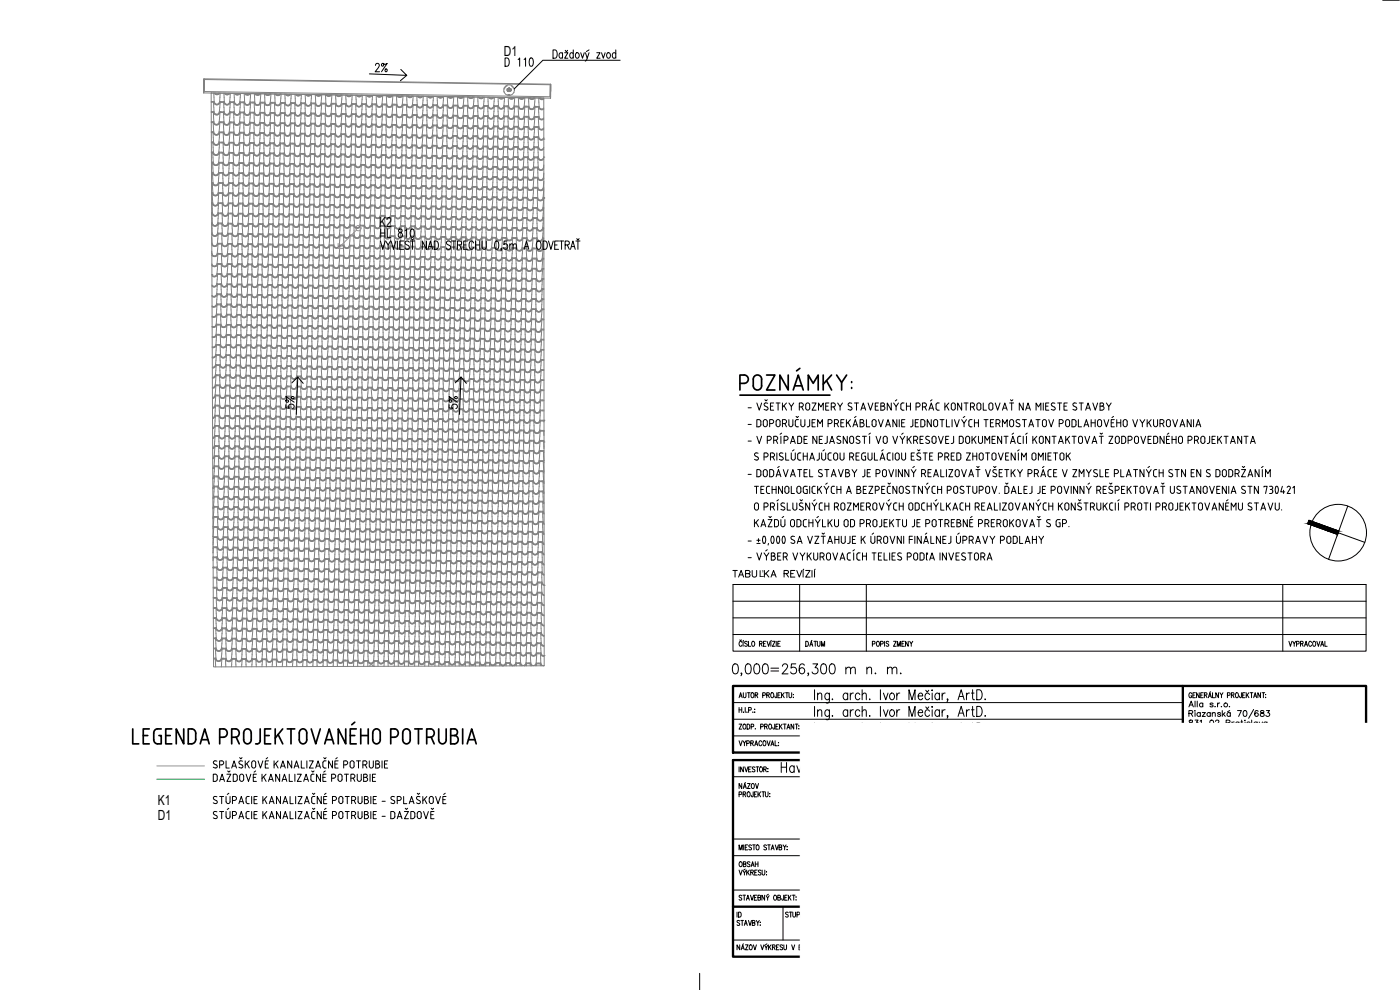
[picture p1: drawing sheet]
<svg xmlns="http://www.w3.org/2000/svg" width="420mm" height="297mm" viewBox="0 0 420 297" stroke-linecap="round" stroke-linejoin="round" font-family="sans-serif">
<defs><g id="words">
<text font-size="10.6" x="220.8" y="118.2">POZNÁMKY:</text>
<text font-size="5.7" x="150.3" y="21.2">D 110</text>
<g font-size="4.2">
<text x="151.2" y="16.9">D1</text>
<text x="113.8" y="68.2">K2</text>
<text x="47.4" y="241.5">K1</text>
<text x="47.4" y="246">D1</text>
</g>
<text font-size="2.8" x="227.8" y="173.2">Ľ</text>
</g></defs>
<!-- layer: UK_TABULKY -->
<g fill="none" stroke="#000" stroke-width=".3">
<path d="M269.2 119.9l-.5 .4M279.7 119.9l-.5 .4M303.3 119.9l.3 .4 .4-.4M224.5 122.4h1M224.5 132.3h1M224.5 127.3h1M226.7 136.8l.7 .3a.54 .54 0 0 1 .1 .8 .54 .54 0 0 1-.8 0l-.3-.1M227.1 120.9l.8 2.2 .7-2.2M227.1 130.9l.8 2.2 .7-2.2M227.5 136a.57 .57 0 0 0-.8 0 .57 .57 0 0 0 0 .8M228.3 126.6v.8M228.4 126.6l-.4-.7h-.9v2.2l.9-.1 .4-.6"/>
<path d="M229.2 126.1l.5-.2 .4 .2 .2 1.3a.6 .6 0 0 1-.6 .6 .6 .6 0 0 1-.6-.5zM229.3 137.1h.6a.6 .6 0 0 0 .6-.6 .6 .6 0 0 0-.6-.6h-.6v2.2M229.6 121.8l.6 .3a.53 .53 0 0 1 .1 .8 .53 .53 0 0 1-.8 0l-.2-.1M230.3 132.1h.6M230.9 130.9h-.6v2.2M230.9 130.9a.6 .6 0 0 1 .6 .6 .6 .6 0 0 1-.6 .6M231 127.1h.6a.59 .59 0 0 0 .6-.6 .59 .59 0 0 0-.6-.6h-.6v2.2M231.2 137.1h.6a.6 .6 0 0 0 .7-.6 .6 .6 0 0 0-.7-.6h-.6v2.2M231.9 137.1l.5 1M232.2 120.9h-1v2.2h1M232.2 132.1h.6M232.8 130.9h-.6v2.2"/>
<path d="M232.8 130.9a.6 .6 0 0 1 .6 .6 .6 .6 0 0 1-.6 .6M232.9 132.1l.5 1M233.1 126.1l.4-.2 .4 .2 .2 1.3a.6 .6 0 0 1-.6 .6 .6 .6 0 0 1-.6-.5zM233.2 135.9v2.2M233.5 120.9v2.2M233.9 139.9l-.5 .4M234.1 136.8l.7 .3a.54 .54 0 0 1 .1 .8 .54 .54 0 0 1-.8 0l-.2-.1M234.4 130.9v2.2M234.6 129.9l-.5 .4M234.8 127.1h.6a.59 .59 0 0 0 .7-.6 .59 .59 0 0 0-.7-.6h-.6v2.2M234.8 120.9v2.2M235 136a.57 .57 0 0 0-.9 0 .57 .57 0 0 0 .1 .8"/>
<path d="M235.3 121.7l.8 1.4M235.3 132.1h.6M235.5 127.1l.5 1M235.8 135.9v2.2h.9M235.9 130.9h-.6v2.2M235.9 130.9a.6 .6 0 0 1 .6 .6 .6 .6 0 0 1-.6 .6M236 120.9l-1.2 1.3M236.7 125.9v1.5a.6 .6 0 0 0 .7 .6 .6 .6 0 0 0 .6-.6v-1.5M236.8 120.9l.7 1.1 .7-1.1M237.2 133.1l.8-2.2 .7 2.2M237.4 132.5h1.1M237.5 135.9v1.6a.6 .6 0 0 0 .6 .6 .6 .6 0 0 0 .6-.6v-1.6"/>
<path d="M237.5 122v1.1M238.3 134.9l-.5 .4M238.7 127.5l.2 .5 .7 .1M238.9 124.9l.4 .4 .3-.4M239.4 136.4l.1 1.4 .8 .3M239.6 125.9l-.9 .3v1.3M239.9 130.9l.6 .4v1.4l-.3 .3-.8 .1v-2.2h.5M240.3 135.9l-.6 .1-.3 .4M240.3 125.9v1.5a.6 .6 0 0 0 .7 .6 .6 .6 0 0 0 .6-.6v-1.5M240.5 120.9h-.6v2.2M240.5 120.9a.6 .6 0 0 1 .6 .6 .6 .6 0 0 1-.6 .6h-.6M240.6 122.1l.5 1"/>
<path d="M241.1 135.9v2.2M241.1 136.9h1.2M241.3 131.9h.7M241.8 121.5v.9a.6 .6 0 0 0 .6 .6 .6 .6 0 0 0 .6-.6v-.9M242.3 130.9h-1v2.2h1M242.3 135.9v2.2M243 138.1l.7-2.2 .7 2.2M243 125.9l-.1 1.9-.6 .3M243.2 137.5h1M243.7 120.9h1.2l-1.2 2.2h1.2M243.7 126.9h.7M244.7 125.9h-1v2.2h1"/>
<path d="M245.2 130.9v2.2l-1.3-2.2v2.2M245.4 128.1v-2.2l.7 1.2 .7-1.2v2.2M245.6 123.1v-2.2l.8 1.2 .7-1.2v2.2M245.9 135.9l-.1 1.9-.6 .3M245.9 131.9h.7M246.6 135.9v1.6a.6 .6 0 0 0 .6 .6 .6 .6 0 0 0 .6-.6v-1.6M246.8 130.9h-.9v2.2h.9M247.4 134.9l-.4 .4M248.3 130.9l-.1 1.9-.7 .3M248.5 136.4l.1 1.4 .5 .3M248.5 127.1h.6a.59 .59 0 0 0 .6-.6 .59 .59 0 0 0-.6-.6h-.6v2.2M248.8 120.9h-1v2.2h1"/>
<path d="M249 133.1l.7-2.2 .7 2.2M249 138.1h.5M249 135.9h.5M249.1 135.9l-.6 .5M249.2 132.5h1M250.1 120.9h-.6v2.2M250.1 120.9a.6 .6 0 0 1 .6 .6 .6 .6 0 0 1-.6 .6h-.6M250.2 122.1l.5 1M250.4 136.1l.4-.2 .4 .2 .2 1.4a.6 .6 0 0 1-.6 .6 .6 .6 0 0 1-.6-.6zM250.4 127.1h.6a.59 .59 0 0 0 .7-.6 .59 .59 0 0 0-.7-.6h-.6v2.2M251.1 127.1l.5 1M251.4 120.9l.7 1.1 .7-1.1"/>
<path d="M251.6 130.9l.6 .1M251.6 130.9l-.3 .2-.1 .4 .9 .7a.53 .53 0 0 1 .1 .7 .53 .53 0 0 1-.8 0l-.2-.1M252.1 135.9v1.6a.6 .6 0 0 0 .6 .6 .6 .6 0 0 0 .6-.6v-1.6M252.1 122v1.1M252.3 126.9h.8M253.3 125.9h-1v2.2h1M254 125.9v2.2M254.3 130.9v2.2l-1.2-2.2v2.2M254.5 126.7l.7 1.4M254.8 121.8l.7 .3a.53 .53 0 0 1 .1 .8 .53 .53 0 0 1-.8 0l-.3-.1M255 131.5a.6 .6 0 0 1 .6-.6 .6 .6 0 0 1 .6 .6M255 132.5a.6 .6 0 0 0 .6 .6 .6 .6 0 0 0 .6-.6"/>
<path d="M255 137.1h.6a.6 .6 0 0 0 .6-.6 .6 .6 0 0 0-.6-.6h-.6v2.2M255 131.5v1M255.2 125.9l-1.2 1.3M255.7 137.1l.5 1M256 128.1l.7-2.2 .7 2.2M256.2 131.5v1M256.2 127.5h1M256.9 136.9h.7M256.9 124.9l-.5 .4M257 120.9v2.2M257.4 130.9l.6 .1M257.4 130.9l-.4 .2-.1 .4 1 .7a.54 .54 0 0 1 0 .7 .54 .54 0 0 1-.8 0l-.2-.1"/>
<path d="M257.9 135.9h-1v2.2h1M258.1 125.9h.6a.47 .47 0 0 1 .5 .5 .47 .47 0 0 1-.5 .4 .6 .6 0 0 1 .6 .6 .6 .6 0 0 1-.6 .6l-.6 .1zM258.1 126.9h.6M258.4 123.1l.7-2.2 .7 2.2M258.6 122.5h1M258.8 130.9h1.2M259.4 130.9v2.2M259.8 135.9h-.8l-.4 .6 .2 1.4 1 .2v-1.2h-.4M260 125.9v2.2h1M260.5 135.9v1.6a.6 .6 0 0 0 .6 .6 .6 .6 0 0 0 .6-.6v-1.6M260.5 120.9l.7 2.2 .8-2.2M261 130.9v2.2"/>
<path d="M261.2 129.9l-.4 .4M261.9 126.1l.4-.2 .5 .2 .1 1.3a.6 .6 0 0 1-.6 .6 .6 .6 0 0 1-.6-.5zM262.4 135.9v2.2h1M262.7 121.9h.7M262.9 130.9l.7 2.2 .8-2.2M263.6 120.9h-.9v2.2h.9M263.6 125.9l.8 2.2 .7-2.2M264.1 138.1l.7-2.2 .8 2.2M264.3 137.5h1M264.4 121.9h.6M265 120.9h-.6v2.2l.6-.1a.6 .6 0 0 0 .6-.6 .6 .6 0 0 0-.6-.6M265 120.9a.48 .48 0 0 1 .5 .5 .48 .48 0 0 1-.5 .4"/>
<path d="M265.1 131.5a.6 .6 0 0 1 .6-.6 .6 .6 0 0 1 .6 .6M265.1 132.5a.6 .6 0 0 0 .6 .6 .6 .6 0 0 0 .6-.6M265.1 131.5v1M265.1 134.9l-.5 .4M265.8 128.1l.7-2.2 .7 2.2M266 127.5h1M266.3 136.4l.1 1.4 .8 .3M266.3 131.5v1M267.2 135.9l-.7 .1-.2 .4M267.5 120.9v2.2l-1.2-2.2v2.2M267.9 130.9l.8 2.2 .7-2.2M267.9 135.9v2.2"/>
<path d="M268.2 120.9l.7 1.1 .7-1.1M268.8 136.1l.5-.2 .4 .2 .2 1.4a.6 .6 0 0 1-.6 .6 .6 .6 0 0 1-.6-.6zM268.9 122v1.1M269.2 125.9v2.2l-1.2-2.2v2.2M269.9 125.9v2.2M270.1 130.9l.7 1.1 .7-1.1M270.4 121.4v1.4l.9 .3M270.6 135.9v1.6a.6 .6 0 0 0 .6 .6 .6 .6 0 0 0 .6-.6M270.6 126.9h.7M270.8 132v1.1M270.9 120.9h.4M270.9 120.9l-.5 .5"/>
<path d="M271.1 129.9l-.5 .4M271.6 125.9h-1v2.2h1M271.8 135.9v1.6M272 121.9h1.2M272 120.9v2.2M272.3 130.9v2.2M272.7 131.7l.8 1.4M273.2 120.9v2.2M273.5 130.9l-1.2 1.3M273.5 136.9h.7M274 125.9l-.1 1.9-.7 .3M274.2 132.1h.6"/>
<path d="M274.4 135.9h-.9v2.2h.9M274.4 139.9l-.5 .4M274.7 126.9h.7M274.8 130.9h-.6v2.2M274.8 130.9a.6 .6 0 0 1 .6 .6 .6 .6 0 0 1-.6 .6M274.9 132.1l.5 1M275.4 134.9l.3 .4 .4-.4M275.5 120.9h-.6v2.2M275.5 120.9a.6 .6 0 0 1 .6 .6 .6 .6 0 0 1-.6 .6h-.6M275.6 125.9h-.9v2.2h.9M276.1 131.9h.7M276.2 136a.57 .57 0 0 0-.8 0 .57 .57 0 0 0 0 .8l.7 .3a.53 .53 0 0 1 .1 .8 .53 .53 0 0 1-.8 0l-.2-.1"/>
<path d="M277.1 130.9h-1v2.2h1M277.1 135.9h1.2M277.4 120.9h-.6v2.2M277.4 120.9a.6 .6 0 0 1 .6 .6 .6 .6 0 0 1-.6 .6h-.6M277.6 122.1l.4 1M277.6 126.6v.8M277.6 126.6l-.4-.7h-.8v2.2l.8-.1 .4-.6M277.7 135.9v2.2M278.3 130.9l.6 .1M278.3 130.9l-.4 .2-.1 .4 .9 .7a.54 .54 0 0 1 .1 .7 .54 .54 0 0 1-.8 0l-.2-.1M278.8 123.1l.7-2.2 .7 2.2M279 122.5h1"/>
<path d="M279 136.9h.7M279.5 125.9v2.2l-1.2-2.2v2.2M279.7 131.5a.6 .6 0 0 1 .6-.6 .6 .6 0 0 1 .6 .6M279.7 132.5a.6 .6 0 0 0 .6 .6 .6 .6 0 0 0 .6-.6M279.7 131.5v1M280 135.9h-1v2.2h1M280.9 121.4l.1 1.4 .9 .3M280.9 131.5v1M281.4 126.5v1M281.4 126.5a.6 .6 0 0 0-.6-.6 .6 .6 0 0 0-.6 .6v1a.6 .6 0 0 0 .6 .5 .6 .6 0 0 0 .6-.6M281.5 120.9h.4M281.5 120.9l-.6 .5"/>
<path d="M281.6 137.1h.6a.6 .6 0 0 0 .7-.6 .6 .6 0 0 0-.7-.6h-.6v2.2M281.6 130.9l.8 2.2 .7-2.2M282.1 125.9h1.2M282.7 125.9v2.2M283.5 137.1h.7a.6 .6 0 0 0 .6-.6 .6 .6 0 0 0-.7-.6h-.6v2.2M283.6 120.9v2.2M283.8 131.9h.7M284 121.7l.8 1.4M284 125.9v2.2h1M284.3 137.1l.5 1M284.8 130.9h-1v2.2h1M284.8 120.9l-1.2 1.3"/>
<path d="M285.5 136.9h.7M285.7 121.1l.4-.2 .4 .2 .2 1.3a.6 .6 0 0 1-.6 .6 .6 .6 0 0 1-.6-.5zM285.7 125.9v2.2M286.2 130.9v1.7M286.2 132.6l-.2 .4-.5 .1M286.4 135.9h-.9v2.2h.9M286.4 125.9l.8 2.2 .7-2.2M288.4 136.6v.8M288.4 136.5l-.4-.6h-.9v2.2l.9-.1 .4-.6M288.4 130.9l.6 .4v1.4l-.3 .3-.8 .1v-2.2h.5M288.6 120.9v2.2l-1.2-2.2v2.2M288.6 125.9l.7 1.1 .7-1.1"/>
<path d="M289.3 120.9h1.2M289.3 127v1.1M289.6 124.9l-.5 .4M289.8 131.5v1M289.8 131.5a.6 .6 0 0 1 .6-.6 .6 .6 0 0 1 .6 .6M289.8 132.5a.6 .6 0 0 0 .6 .6 .6 .6 0 0 0 .6-.6M289.9 120.9v2.2M290 135.9h1.2l-1.2 2.2h1.2M290.8 127.5l.5 .5M291 131.5v1M291.3 128.1h.4M291.3 125.9h.4"/>
<path d="M291.3 125.9l-.5 .3v1.3M291.7 130.9v2.2M291.8 120.9h-.5v2.2M291.9 120.9a.6 .6 0 0 1 .6 .6 .6 .6 0 0 1-.6 .6h-.6M292 135.9v2.2M292 136.9h1.1M292 122.1l.5 1M292.2 131.7l.7 1.4M292.4 125.9v2.2M292.4 126.9h1.2M292.9 130.9l-1.2 1.3M293.1 139.9l.4 .4 .4-.4"/>
<path d="M293.1 135.9v2.2M293.6 125.9v2.2M293.6 130.9v1.6M293.7 132.5a.6 .6 0 0 0 .6 .6 .6 .6 0 0 0 .6-.6M294.1 136.1l.4-.2 .4 .2 .2 1.4a.61 .61 0 0 1-.6 .6 .61 .61 0 0 1-.6-.6zM294.4 121.5v1M294.4 121.5a.6 .6 0 0 0-.6-.6 .6 .6 0 0 0-.6 .6v1a.6 .6 0 0 0 .6 .5 .6 .6 0 0 0 .6-.6M294.9 130.9v1.6M295.1 120.9v2.2h1M295.3 125.9h1.2M295.6 133.1v-2.2l.7 1.2 .7-1.2v2.2M295.8 135.9h1.2"/>
<path d="M295.9 125.9v2.2M296.4 135.9v2.2M297.2 126.9h.8M297.7 131.9h.7M297.9 136.1l.4-.2 .4 .2 .2 1.4a.6 .6 0 0 1-.6 .6 .6 .6 0 0 1-.6-.6zM298 121.5v1M298 121.5a.6 .6 0 0 0-.6-.6 .6 .6 0 0 0-.6 .6v1a.6 .6 0 0 0 .6 .5 .6 .6 0 0 0 .6-.6M298.2 139.9l.4 .4 .3-.4M298.2 125.9h-1v2.2h1M298.7 120.9l.7 2.2 .7-2.2M298.7 130.9h-1v2.2h1M298.9 127.1h.6a.59 .59 0 0 0 .6-.6 .59 .59 0 0 0-.6-.6h-.6v2.2"/>
<path d="M299.6 135.9l.8 2.2 .7-2.2M299.6 127.1l.5 1M300.6 130.9v2.2l-1.2-2.2v2.2M300.8 123.1l.8-2.2 .7 2.2M300.8 128.1v-2.2l.8 1.2 .7-1.2v2.2M301.1 122.5h1M301.3 130.9h1.2M301.8 136.9h.7M301.9 130.9v2.2M302.7 135.9h-.9v2.2h.9M303 120.9h1.2M303.2 126.1l.4-.2 .4 .2 .2 1.3a.6 .6 0 0 1-.6 .6 .6 .6 0 0 1-.6-.5z"/>
<path d="M303.3 133.1l.7-2.2 .7 2.2M303.5 132.5h1M303.6 120.9v2.2M304.2 129.9l-.5 .4M304.7 135.9v2.2l-1.2-2.2v2.2M305.4 125.9l-.4 .2-.1 .4 1.1 .8a.61 .61 0 0 1-.3 .8 .61 .61 0 0 1-.8-.3M305.4 125.9l.6 .1M305.6 135.9v2.2M305.9 134.9l-.5 .4M305.9 130.9h.5M306 130.9l-.5 .2-.1 1.4 .3 .5 .7 .1M306.6 138.1v-2.2l.7 1.2 .7-1.2v2.2"/>
<path d="M306.8 125.9h1.2M307.1 120.9v2.2l-1.2-2.2v2.2M307.1 130.9v2.2M307.4 125.9v2.2M307.8 123.1l.7-2.2 .7 2.2M308 122.5h1M308.1 130.9v2.2M308.3 129.9l-.5 .4M308.8 128.1l.7-2.2 .7 2.2M309 127.5h1M309.9 136.1l.4-.2 .4 .2 .2 1.4a.6 .6 0 0 1-.6 .6 .6 .6 0 0 1-.6-.6zM310 130.9v2.2"/>
<path d="M310.4 131.7l.8 1.4M310.9 125.9h1.2M310.9 123.1v-2.2l.8 1.2 .7-1.2v2.2M311.2 130.9l-1.2 1.3M311.5 125.9v2.2M311.6 138.1v-2.2l.8 1.2 .7-1.2v2.2M311.9 131.5a.6 .6 0 0 1 .6-.6 .6 .6 0 0 1 .6 .6M311.9 132.5a.6 .6 0 0 0 .6 .6 .6 .6 0 0 0 .6-.6M311.9 131.5v1M313.1 120.9v2.2M313.1 131.5v1M313.3 139.9l-.5 .4"/>
<path d="M313.8 135.9v2.2M313.8 121.9h.7M314 126.5v1M314 126.5a.6 .6 0 0 0-.6-.6 .6 .6 0 0 0-.6 .6v1a.6 .6 0 0 0 .7 .5 .6 .6 0 0 0 .5-.6M314.5 136.9h.7M314.7 125.9l.8 2.2 .7-2.2M314.8 120.9h-1v2.2h1M315 130.9v2.2l-1.2-2.2v2.2M315.5 135.9h-1v2.2h1M315.7 130.9h1.2M315.8 121.8l.6 .3M316 120.9l.6 .1"/>
<path d="M316 120.9l-.5 .4 .3 .5M316.2 135.9h1.2M316.3 130.9v2.2M316.4 122.1a.53 .53 0 0 1 .1 .8 .53 .53 0 0 1-.8 0l-.2-.1M316.8 135.9v2.2M317.4 120.9h1.2M317.7 133.1l.7-2.2 .7 2.2M317.9 127.1h.6a.59 .59 0 0 0 .6-.6 .59 .59 0 0 0-.6-.6h-.6v2.2M317.9 132.5h1M318 120.9v2.2M318.3 136.1l.4-.2 .4 .2 .2 1.4a.6 .6 0 0 1-.6 .6 .6 .6 0 0 1-.6-.6zM319.3 121.9h.7"/>
<path d="M319.8 130.9v2.2M320 135.9v2.2M320.3 120.9h-1v2.2h1M320.3 131.7l.7 1.4M320.5 136.7l.7 1.4M321 126.5v1M321 126.5a.6 .6 0 0 0-.6-.6 .6 .6 0 0 0-.6 .6v1a.6 .6 0 0 0 .6 .5 .6 .6 0 0 0 .6-.6M321 130.9l-1.2 1.3M321.2 135.9l-1.2 1.3M321.7 125.9h.8l.4 .4v1.4l-.4 .3-.8 .1zM321.8 130.9h1.2M322.2 121.8l.7 .3a.53 .53 0 0 1 .1 .8 .53 .53 0 0 1-.8 0l-.2-.1"/>
<path d="M322.3 130.9v2.2M323.1 121a.56 .56 0 0 0-.9 0 .56 .56 0 0 0 0 .8M323.6 125.9v2.2h1M323.7 131.5a.6 .6 0 0 1 .6-.6 .6 .6 0 0 1 .6 .6M323.7 132.5a.6 .6 0 0 0 .6 .6 .6 .6 0 0 0 .6-.6M323.7 131.5v1M323.9 120.9h1.2M324.5 120.9v2.2M324.9 131.5v1M325.3 128.1l.7-2.2 .7 2.2M325.5 127.5h1M325.6 130.9l.7 2.2 .7-2.2"/>
<path d="M325.8 123.1l.7-2.2 .8 2.2M326 122.5h1M327.5 126.9h1.2M327.5 125.9v2.2M327.7 133.1l.8-2.2 .7 2.2M328 132.5h1M328 120.9l.7 2.2 .7-2.2M328.7 125.9v2.2M329.6 126.1l.4-.2 .4 .2 .2 1.3a.6 .6 0 0 1-.6 .6 .6 .6 0 0 1-.6-.5zM329.9 130.9h1.2M330.1 121.9h.6M330.2 129.9l.3 .4 .4-.4"/>
<path d="M330.5 130.9v2.2M330.7 120.9h-.6v2.2l.6-.1a.6 .6 0 0 0 .6-.6 .6 .6 0 0 0-.6-.6M330.7 120.9a.48 .48 0 0 1 .5 .5 .48 .48 0 0 1-.5 .4M331.3 125.9l.7 2.2 .8-2.2M332 120.9l.8 1.1 .7-1.1M332.8 122v1.1M332.8 130.9h1.2l-1.2 2.2h1.2M333.5 126.9h.7M334.2 124.9l-.5 .4M334.4 125.9h-.9v2.2h.9M334.7 131.5v1M334.7 131.5a.6 .6 0 0 1 .6-.6 .6 .6 0 0 1 .6 .6"/>
<path d="M334.7 132.5a.6 .6 0 0 0 .6 .6 .6 .6 0 0 0 .6-.6M335.2 126.9h1.2M335.2 125.9v2.2M335.9 131.5v1M336.4 125.9v2.2M337.2 130.9l.6 .4v1.4l-.4 .3-.8 .1v-2.2h.6M337.3 126.1l.4-.2 .4 .2 .2 1.3a.6 .6 0 0 1-.6 .6 .6 .6 0 0 1-.6-.5zM338.6 132.1h.6M339.2 130.9h-.6v2.2M339.2 130.9a.6 .6 0 0 1 .6 .6 .6 .6 0 0 1-.6 .6M340 125.9l.7 2.2 .7-2.2M340.5 131.5v1"/>
<path d="M340.5 131.5a.6 .6 0 0 1 .6-.6 .6 .6 0 0 1 .6 .6M340.5 132.5a.6 .6 0 0 0 .6 .6 .6 .6 0 0 0 .6-.6M341.7 131.5v1M342.1 125.9l.7 1.1 .8-1.1M342.4 130.9l.7 2.2 .7-2.2M342.8 127v1.1M344.3 125.9v2.2M344.6 131.9h.7M344.7 126.7l.8 1.4M345 139.9l-.5 .4M345.5 125.9l-1.2 1.3M345.5 130.9h-.9v2.2h.9"/>
<path d="M346.2 125.9v1.6M346.2 127.4a.6 .6 0 0 0 .6 .6 .6 .6 0 0 0 .6-.6M346.8 130.9l.6 .4v1.4l-.4 .3-.8 .1v-2.2h.6M347.4 125.9v1.6M348.1 127.1h.6a.59 .59 0 0 0 .6-.6 .59 .59 0 0 0-.6-.6h-.6v2.2M348.8 127.1l.5 1M349.4 130.9v2.2l-1.3-2.2v2.2M350.1 131.9h.7M350.8 129.9l-.5 .4M351 130.9h-.9v2.2h.9M351.2 126.5v1M351.3 126.5a.6 .6 0 0 0-.6-.6 .6 .6 0 0 0-.6 .6v1a.6 .6 0 0 0 .6 .5 .6 .6 0 0 0 .6-.6"/>
<path d="M351.7 131.9h1.3M351.7 130.9v2.2M352 125.9l.7 2.2 .7-2.2M353 130.9v2.2M353.7 131.5a.6 .6 0 0 1 .6-.6 .6 .6 0 0 1 .6 .6M353.7 132.5a.6 .6 0 0 0 .6 .6 .6 .6 0 0 0 .6-.6M353.7 131.5v1M354.1 128.1l.8-2.2 .7 2.2M354.3 127.5h1.1M354.9 131.5v1M356.6 132.1h.5M357.1 130.9h-.5v2.2"/>
<path d="M357.2 130.9a.6 .6 0 0 1 .6 .6 .6 .6 0 0 1-.6 .6M357.5 125.9v2.2l-1.2-2.2v2.2M358.2 125.9v2.2M358.5 132.1h.6M358.9 128.1l.7-2.2 .8 2.2M359.1 130.9h-.6v2.2M359.1 130.9a.6 .6 0 0 1 .6 .6 .6 .6 0 0 1-.6 .6M359.1 127.5h1.1M359.2 132.1l.5 1M360.4 131.5v1M360.4 131.5a.6 .6 0 0 1 .6-.6 .6 .6 0 0 1 .6 .6M360.4 132.5a.6 .6 0 0 0 .6 .6 .6 .6 0 0 0 .6-.6"/>
<path d="M361.6 131.5v1M363 130.9v1.9l-.7 .3M363.7 131.9h.8M364.7 130.9h-1v2.2h1M365.4 130.9v2.2M365.9 131.7l.7 1.4M366.6 130.9l-1.2 1.3M367.4 130.9h1.2M368 130.9v2.2M369.3 133.1l.7-2.2 .7 2.2M369.5 132.5h1M372.6 130.9v2.2l-1.1-2.2v2.2"/>
<path d="M372.8 139.9l.4 .4 .3-.4M373.4 130.9h1.2M374 130.9v2.2M375.3 133.1l.7-2.2 .7 2.2M375.5 132.5h1M379.1 139.9l-.5 .4M224.5 142.3h1M226.4 155.9v2.2M226.4 145.9h1.2M226.6 151.1l.4-.2 .5 .2 .1 1.4a.61 .61 0 0 1-.6 .6 .61 .61 0 0 1-.6-.6zM226.9 156.7l.7 1.4M227 145.9v2.2"/>
<path d="M227.6 155.9l-1.2 1.3M228.3 146.9h.8M228.3 141.6v.8M228.4 141.6l-.4-.7h-.9v2.2l.9-.1 .4-.6M228.4 158.1l.7-2.2 .7 2.2M228.6 157.5h1M229.2 141.1l.5-.2 .4 .2 .2 1.3a.6 .6 0 0 1-.6 .7 .6 .6 0 0 1-.6-.6zM229.3 152.1h.6a.59 .59 0 0 0 .6-.6 .59 .59 0 0 0-.6-.6h-.6v2.2M229.3 145.9h-1v2.2h1M230.5 155.9h1.2l-1.2 2.2h1.2M230.6 145.9h.4M230.6 145.9l-.6 .5v1.1l.3 .5 .7 .1"/>
<path d="M230.8 154.9l.3 .4 .4-.4M231 140.9h.8l.3 .4v1.3l-.3 .4-.8 .1zM231.2 152.1h.6a.59 .59 0 0 0 .7-.6 .59 .59 0 0 0-.7-.6h-.6v2.2M231.7 146.9h1.2M231.7 145.9v2.2M231.9 152.1l.5 1M232.9 143.1l.7-2.2 .8 2.2M232.9 145.9v2.2M233.1 142.5h1M233.4 150.9v2.2M233.6 149.9l-.4 .4M233.7 156.5l-.4-.6h-.9v2.2l1.1-.2 .1-1.3"/>
<path d="M234.4 155.9v1.6a.6 .6 0 0 0 .6 .6 .6 .6 0 0 0 .6-.6v-1.6M234.8 145.9v2.2l-1.2-2.2v2.2M235.1 140.9l.7 2.2 .7-2.2M235.2 154.9l-.5 .4M235.5 151a.58 .58 0 0 0-.9 0 .58 .58 0 0 0 0 .8l.9 .5a.61 .61 0 0 1-.3 .8 .61 .61 0 0 1-.8-.3M235.5 146.5v1M235.6 146.5a.6 .6 0 0 1 .6-.6 .6 .6 0 0 1 .6 .6M235.6 147.4a.6 .6 0 0 0 .6 .6 .6 .6 0 0 0 .6-.6M236.3 150.9v2.2h.9M236.7 146.5v1M237.2 143.1l.8-2.2 .7 2.2M237.4 156.1l.5-.2 .4 .2 .2 1.4a.61 .61 0 0 1-.6 .6 .61 .61 0 0 1-.7-.6z"/>
<path d="M237.4 142.5h1.1M237.5 145.9v2.2h.9M238 150.9v1.6a.6 .6 0 0 0 .6 .6 .6 .6 0 0 0 .6-.6M239.1 146.5v1M239.1 150.9v1.6M239.2 146.5a.6 .6 0 0 1 .6-.6 .6 .6 0 0 1 .6 .6M239.2 147.4a.6 .6 0 0 0 .6 .6 .6 .6 0 0 0 .6-.6M239.4 140.9h1.2M240 140.9v2.2M240.1 149.9l.4 .4 .3-.4M240.3 146.5v1M240.4 150.9l.6 .1"/>
<path d="M240.4 150.9l-.4 .2-.1 .4 .9 .7a.53 .53 0 0 1 .1 .7 .53 .53 0 0 1-.8 0l-.2-.1M240.4 156.5l-.4-.6h-.8v2.2l1-.2 .2-1.3M241.1 146.5l.1 1.4 1.1 .2v-1.2h-.4M241.1 157.5l.3 .5 .6 .1M241.3 141.9h.7M241.7 145.9h.6M241.7 145.9l-.5 .2-.1 .4M242 155.9l-.8 .3-.1 1.3M242.3 140.9h-1v2.2h1M242.8 155.9v2.2M242.8 156.9h1.2M243 150.9v2.2l-1.2-2.2v2.2"/>
<path d="M243 140.9v2.2h.9M243 145.9v2.2M243.7 150.9l.7 1.1 .8-1.1M244 155.9v2.2M244.2 145.9h.5M244.3 145.9l-.5 .3-.1 1.3 .3 .5 .7 .1M244.4 152v1.1M244.7 149.9l-.5 .4M244.7 155.9l.7 1.1 .7-1.1M245.4 145.9v2.2M245.4 157v1.1M245.6 142.8l.8 .3"/>
<path d="M245.6 154.9l-.4 .4M245.9 146.7l.7 1.4M246.6 145.9l-1.2 1.3M246.7 141a.56 .56 0 0 0-.8 0 .56 .56 0 0 0 0 .8l.9 .7-.1 .4-.3 .2M246.7 159.9l.4 .4 .3-.4M246.8 150.9l-.7 .1-.2 .4v1.4l.9 .3M246.8 155.9v2.2h1M247.3 145.9l.7 1.1 .8-1.1M247.5 150.9v2.2M247.5 151.9h1.3M247.5 140.9h1.3M248 147v1.1"/>
<path d="M248.2 140.9v2.2M248.3 144.9l-.5 .4M248.5 155.9v2.2M248.8 150.9v2.2M249 156.7l.7 1.4M249.5 143.1l.7-2.2 .7 2.2M249.7 142.5h1M249.7 155.9l-1.2 1.3M250 145.9h.4M250 145.9l-.5 .5v1.1l.3 .5 .6 .1M250.4 152.1h.6a.59 .59 0 0 0 .7-.6 .59 .59 0 0 0-.7-.6h-.6v2.2M250.4 155.9l.1 1.6a.6 .6 0 0 0 .6 .6 .6 .6 0 0 0 .6-.6v-1.6"/>
<path d="M251.1 152.1l.5 1M251.2 146.9h1.2M251.2 145.9v2.2M251.6 140.9l.7 2.2 .8-2.2M252.4 145.9v2.2M252.5 151.1l.5-.2 .4 .2 .2 1.4a.6 .6 0 0 1-.6 .6 .6 .6 0 0 1-.7-.6zM253.3 156.5v1M253.3 156.5a.6 .6 0 0 1 .6-.6 .6 .6 0 0 1 .7 .6M253.3 157.5a.6 .6 0 0 0 .6 .6 .6 .6 0 0 0 .7-.6M253.8 141.9h.6M254 148.1l.8-2.2 .7 2.2M254.3 147.5h1"/>
<path d="M254.3 150.9h1.2l-1.2 2.2h1.2M254.4 140.9h-.6v2.2h.6M254.4 140.9a.48 .48 0 0 1 .5 .5 .48 .48 0 0 1-.5 .4 .6 .6 0 0 1 .6 .6 .6 .6 0 0 1-.6 .7M254.5 156.5v1M255.7 140.9l.7 1.1 .8-1.1M255.8 155.9h-.6v2.2h.6M255.8 155.9l.5 .2 .2 .4M256.2 153.1v-2.2l.7 1.2 .7-1.2v2.2M256.4 142v1.1M256.5 156.6l-.1 1.1-.6 .4M257.2 146.9h.6M257.8 145.9h-.6v2.2l.6-.1a.6 .6 0 0 0 .6-.6 .6 .6 0 0 0-.6-.6"/>
<path d="M257.8 145.9a.48 .48 0 0 1 .5 .5 .48 .48 0 0 1-.5 .4M258.1 157.1h.7a.59 .59 0 0 0 .6-.6 .59 .59 0 0 0-.7-.6h-.6v2.2M258.3 151.9h.8M259.1 146.9h.7M259.3 150.9h-1v2.2h1M259.5 140.9v1.9l-.7 .3M260 152.1h.6a.59 .59 0 0 0 .6-.6 .59 .59 0 0 0-.6-.6h-.6v2.2M260 145.9h-.9v2.2h.9M260.1 157.1h.6a.59 .59 0 0 0 .6-.6 .59 .59 0 0 0-.7-.6h-.5v2.2M260.3 141.9h.7M260.8 145.9h1.2l-1.2 2.2h1.2M260.8 152.1l.4 1"/>
<path d="M260.8 157.1l.5 1M261.2 140.9h-.9v2.2h.9M262.2 156.1l.4-.2 .4 .2 .2 1.4a.6 .6 0 0 1-.6 .6 .6 .6 0 0 1-.6-.6zM262.2 159.9l-.5 .4M262.9 142.1h.6a.6 .6 0 0 0 .6-.6 .6 .6 0 0 0-.6-.6h-.6v2.2M263.1 151.5v1M263.2 151.5a.6 .6 0 0 0-.6-.6 .6 .6 0 0 0-.6 .6l-.1 1a.61 .61 0 0 0 .7 .6 .61 .61 0 0 0 .6-.6M263.3 145.9h-.6v2.2M263.3 145.9a.6 .6 0 0 1 .6 .6 .6 .6 0 0 1-.6 .6h-.6M263.9 150.9l.7 2.2 .7-2.2M263.9 158.1h.2M264.6 155.9v1.7l-.5 .4"/>
<path d="M264.6 146.9h.7M265 141.1l.4-.2 .5 .2 .1 1.3a.6 .6 0 0 1-.6 .7 .6 .6 0 0 1-.6-.6zM265.3 156.9h.7M265.6 145.9h-1v2.2h1M266 150.9l.7 1.1 .8-1.1M266.3 155.9h-1v2.2h1M266.5 144.9l.4 .4 .3-.4M266.7 140.9l.8 2.2 .7-2.2M266.7 152v1.1M266.8 145.9h.4M266.8 145.9l-.5 .5v1.1a.69 .69 0 0 0 .9 .6M267 149.9l-.5 .4"/>
<path d="M267 155.9v2.2M267.5 156.7l.7 1.4M268.2 151.4v1.1M268.2 152.5l.3 .5 .7 .1M268.2 155.9l-1.2 1.3M268.9 140.9v2.2M268.9 155.9h1.3M269.2 150.9l-.7 .1-.3 .4M269.2 145.9v2.2l-1.2-2.2v2.2M269.5 155.9v2.2M269.9 146.5v.9a.6 .6 0 0 0 .6 .6 .6 .6 0 0 0 .6-.6v-.9M269.9 151.9h1.2"/>
<path d="M269.9 150.9v2.2M269.9 146.5a.6 .6 0 0 1 .6-.6 .6 .6 0 0 1 .6 .6M270.8 140.9v2.2l-1.2-2.2v2.2M270.9 155.9v1.6a.6 .6 0 0 0 .6 .6 .6 .6 0 0 0 .6-.6v-1.6M271.1 150.9v2.2M272.1 146.8l.6 .3a.53 .53 0 0 1 .1 .8 .53 .53 0 0 1-.8 0l-.2-.1M272.8 140.9v2.2l-1.3-2.2v2.2M272.9 146a.56 .56 0 0 0-.8 0 .56 .56 0 0 0 0 .8M272.9 151.1l.5-.2 .4 .2 .2 1.4a.6 .6 0 0 1-.6 .6 .6 .6 0 0 1-.6-.6zM273.5 140.9l.7 1.1 .7-1.1M273.7 145.9h1.2M273.7 158.1h.3"/>
<path d="M274.2 142v1.1M274.3 145.9v2.2M274.5 155.9v1.7l-.5 .4M274.7 150.9h.8l.3 .4v1.4l-.3 .3-.8 .1zM275.2 156.9h.7M276.1 155.9h-.9v2.2h.9M276.6 142.1h.6a.6 .6 0 0 0 .6-.6 .6 .6 0 0 0-.6-.6h-.6v2.2M276.6 151.4v1.1M276.6 152.5a.69 .69 0 0 0 .9 .6M276.8 145.9v2.2l-1.2-2.2v2.2M277.3 142.1l.5 1M277.5 150.9l-.6 .1-.3 .4"/>
<path d="M277.6 145.9l.7 1.1 .7-1.1M277.8 157.1h.6a.59 .59 0 0 0 .6-.6 .59 .59 0 0 0-.6-.6h-.6v2.2M278.2 159.9l-.5 .4M278.3 151.9h1.2M278.3 150.9v2.2M278.3 147v1.1M278.5 144.9l-.5 .4M278.5 141.9h.7M279.5 140.9h-1v2.2h1M279.5 150.9v2.2M279.7 156.5v1M279.8 156.5a.6 .6 0 0 1 .6-.6 .6 .6 0 0 1 .6 .6l-.1 1a.59 .59 0 0 1-.6 .6 .59 .59 0 0 1-.5-.6"/>
<path d="M280.2 150.9l.7 1.1 .7-1.1M280.2 143.1l.7-2.2 .7 2.2M280.3 145.9h.4M280.3 148.1h.4M280.3 145.9l-.6 .5 .1 1.4 .5 .2M280.4 142.5h1M280.9 152v1.1M281.2 149.9l-.5 .4M281.4 146.9h1.2M281.4 145.9v2.2M281.7 155.9h1.2M282.3 155.9v2.2"/>
<path d="M282.3 150.9v2.2h1M282.3 140.9v2.2h1M282.6 145.9v2.2M283.6 157.1h.6a.59 .59 0 0 0 .6-.6 .59 .59 0 0 0-.6-.6h-.6v2.2M284 140.9v2.2M284 150.9v2.2M284.3 157.1l.5 1M284.5 151.7l.7 1.4M284.8 140.9h1.1l-1.1 2.2h1.1M284.9 145.9h-.6v2.2M284.9 145.9a.6 .6 0 0 1 .6 .6 .6 .6 0 0 1-.6 .6h-.6M285.2 150.9l-1.2 1.3"/>
<path d="M285.5 156.9h.7M286 153.1l.7-2.2 .7 2.2M286.2 152.5h1M286.2 146.5v1M286.2 146.5a.6 .6 0 0 1 .6-.6 .6 .6 0 0 1 .6 .6M286.5 155.9h-1v2.2h1M286.9 141.1l.4-.2 .4 .2 .2 1.3a.61 .61 0 0 1-.6 .7 .61 .61 0 0 1-.6-.6zM287.2 155.9h.6a.48 .48 0 0 1 .5 .5 .48 .48 0 0 1-.5 .5 .6 .6 0 0 1 .6 .6 .6 .6 0 0 1-.6 .6h-.6zM287.2 156.9h.6M287.4 146.5v.9a.6 .6 0 0 1-.6 .6 .6 .6 0 0 1-.6-.6M287.9 159.9l-.5 .4M288.4 146.8l.7 .3a.53 .53 0 0 1 .1 .8 .53 .53 0 0 1-.8 0l-.3-.1"/>
<path d="M288.6 140.9l.7 2.2 .7-2.2M289.1 150.9l-.7 .1-.3 .4 .1 1.4 .9 .3M289.2 146a.56 .56 0 0 0-.8 0 .56 .56 0 0 0 0 .8M289.8 150.9v2.2M289.8 151.9h1.2M290 145.9h1.2M290.3 155.9v2.2l-1.2-2.2v2.2M290.6 145.9v2.2M290.7 143.1l.8-2.2 .7 2.2M291 142.5h1M291 150.9v2.2M291 156.9h.7"/>
<path d="M291.7 154.9l-.4 .4M292 145.9v1.6M292 147.4a.6 .6 0 0 0 .6 .6 .6 .6 0 0 0 .6-.6M292 155.9h-1v2.2h1M292.7 152.1h.6a.59 .59 0 0 0 .6-.6 .59 .59 0 0 0-.6-.6h-.6v2.2M292.9 140.9h1.2M293.2 145.9v1.6M293.4 152.1l.5 1M293.5 140.9v2.2M293.7 157.1h.6a.59 .59 0 0 0 .6-.6 .59 .59 0 0 0-.6-.6h-.6v2.2M294.5 145.9h-.6v2.2M294.5 145.9a.6 .6 0 0 1 .6 .6 .6 .6 0 0 1-.6 .6h-.6"/>
<path d="M294.6 151.9h.7M295.6 150.9h-1v2.2h1M295.6 157.1h.6a.59 .59 0 0 0 .6-.6 .59 .59 0 0 0-.6-.6h-.6v2.2M295.8 140.9l.7 2.2 .7-2.2M295.8 146.5a.6 .6 0 0 1 .6-.6 .6 .6 0 0 1 .6 .6M295.8 146.5v.9a.6 .6 0 0 0 .6 .6 .6 .6 0 0 0 .6-.6M296.3 153.1l.7-2.2 .7 2.2M296.3 157.1l.5 1M296.5 152.5h1M297 146.5v1M297.5 156.9h.7M297.7 145.9l.7 2.2 .7-2.2"/>
<path d="M298.4 150.9v2.2h1M298.5 155.9h-1v2.2h1M298.9 142.2a.53 .53 0 0 1 .1 .7 .53 .53 0 0 1-.8 0l-.2-.1M299 141a.56 .56 0 0 0-.8 0 .56 .56 0 0 0 0 .8l.7 .3M299.2 157.1h.6a.59 .59 0 0 0 .6-.6 .59 .59 0 0 0-.6-.6h-.6v2.2M299.9 141.9h.7M299.9 147.9v.2M299.9 157.1l.5 1M300.1 150.9v2.2M300.8 140.9h-.9v2.2h.9M300.8 150.9h1.2l-1.2 2.2h1.2M301.3 156.1l.4-.2 .4 .2 .2 1.4a.61 .61 0 0 1-.6 .6 .61 .61 0 0 1-.6-.6z"/>
<path d="M301.5 140.9h1.2M301.8 144.9l.4 .4 .3-.4M302.1 145.9l.6 .4v1.3l-.3 .4-.8 .1v-2.2h.5M302.2 140.9v2.2M302.9 151.1l.5-.2 .4 .2 .2 1.4a.6 .6 0 0 1-.6 .6 .6 .6 0 0 1-.6-.6zM303 155.9v2.2M303.5 140.9v2.2M303.5 148.1l.7-2.2 .7 2.2M303.5 156.7l.7 1.4M303.7 147.5h1M303.9 141.7l.8 1.4M304.2 155.9l-1.2 1.3"/>
<path d="M304.7 150.9l.7 2.2 .7-2.2M304.7 140.9l-1.2 1.3M304.9 156.5v1M305 156.5a.6 .6 0 0 1 .6-.6 .6 .6 0 0 1 .6 .6v1a.59 .59 0 0 1-.6 .6 .59 .59 0 0 1-.6-.6M305.4 140.9l.7 1.1 .7-1.1M305.6 145.9v2.2h1M306.1 142v1.1M306.8 153.1l.8-2.2 .7 2.2M306.9 155.9l.7 2.2 .7-2.2M307 152.5h1.1M307.3 146.9h.7M308.3 145.9h-1v2.2h1"/>
<path d="M308.5 142.1h.6a.6 .6 0 0 0 .6-.6 .6 .6 0 0 0-.6-.6h-.6v2.2M309 158.1l.8-2.2 .7 2.2M309.2 157.5h1.1M309.7 145.9v1.9l-.7 .3M310.2 150.9v2.2l-1.2-2.2v2.2M310.4 142.1h.7a.6 .6 0 0 0 .6-.6 .6 .6 0 0 0-.7-.6h-.6v2.2M310.9 150.9l.7 1.1 .8-1.1M311.1 142.1l.5 1M311.2 155.9h1.2M311.4 154.9l.4 .4 .3-.4M311.6 152v1.1M311.8 155.9v2.2"/>
<path d="M311.9 149.9l-.5 .4M312.1 145.9v1.9l-.7 .3M312.4 143.1l.7-2.2 .7 2.2M312.6 142.5h1M312.8 146.9h.8M313.8 145.9h-1v2.2h1M314 150.9l-.8 .3-.1 1.3a.69 .69 0 0 0 .9 .6M314.1 157.8l.7 .3M314.5 142.5l.3 .5 .7 .1M314.7 151.9h1.3M314.7 150.9v2.2M315 157.1l.3 .6-.5 .3"/>
<path d="M315.2 156a.57 .57 0 0 0-.9 0 .57 .57 0 0 0 .1 .8l.6 .3M315.5 140.9l-.9 .3-.1 1.3M316 150.9v2.2M316.1 145.9h-.6v2.2M316.1 145.9a.6 .6 0 0 1 .6 .6 .6 .6 0 0 1-.6 .6h-.6M316.2 141.9h.7M316.9 156.5v1M317.2 140.9h-1v2.2h1M317.4 146.5v1M317.4 146.5a.6 .6 0 0 1 .6-.6 .6 .6 0 0 1 .6 .6M317.4 147.4a.6 .6 0 0 0 .6 .6 .6 .6 0 0 0 .6-.6M317.6 150.9v2.2"/>
<path d="M317.8 156.9h.4v1.2l-.9-.1-.3-.5M318.1 151.7l.8 1.4M318.2 155.9h-.9l-.3 .6M318.6 146.5v1M318.8 140.9l.8 2.2 .7-2.2M318.8 150.9l-1.2 1.3M318.9 157.1h.6a.59 .59 0 0 0 .6-.6 .59 .59 0 0 0-.6-.6h-.6v2.2M319.3 145.9l.7 2.2 .8-2.2M319.8 151.1l.4-.2 .4 .2 .2 1.4a.6 .6 0 0 1-.6 .6 .6 .6 0 0 1-.6-.6zM320.8 157.9v.2M321.5 145.9v2.2M322 140.9h1.2l-1.2 2.2h1.2"/>
<path d="M322.7 150.9v2.2l-1.2-2.2v2.2M323.4 145.9v2.2l-1.2-2.2v2.2M323.7 149.9l.3 .4 .4-.4M323.9 143.1v-2.2l.7 1.2 .7-1.2v2.2M324.5 151a.57 .57 0 0 0-.8 0 .57 .57 0 0 0 0 .8l.6 .4a.52 .52 0 0 1 .1 .7 .52 .52 0 0 1-.8 0l-.2-.1M325.3 145.9v2.2l-1.2-2.2v2.2M325.3 150.9h1.2M325.9 150.9v2.2M326 145.9l.7 1.1 .8-1.1M326 140.9l.7 1.1 .8-1.1M326.7 142v1.1M326.7 147v1.1"/>
<path d="M327 144.9l-.5 .4M327.3 152.1h.6a.59 .59 0 0 0 .6-.6 .59 .59 0 0 0-.6-.6h-.6v2.2M328 152.1l.4 1M329.2 150.9v1.6a.6 .6 0 0 0 .6 .6 .6 .6 0 0 0 .6-.6M329.3 141a.56 .56 0 0 0-.8 0 .56 .56 0 0 0 0 .8l.6 .3a.54 .54 0 0 1 .1 .8 .54 .54 0 0 1-.8 0l-.2-.1M329.8 145.9h-.6v2.2M329.8 145.9a.6 .6 0 0 1 .6 .6 .6 .6 0 0 1-.6 .6h-.6M329.9 147.1l.4 1M330.1 140.9v2.2h1M330.4 150.9v1.6M331.1 146.9h.7M331.1 150.9v2.2"/>
<path d="M331.6 151.7l.7 1.4M331.8 141.9h.7M332 145.9h-.9v2.2h.9M332.3 150.9l-1.2 1.3M332.8 140.9h-1v2.2h1M333 144.9l.4 .4 .3-.4M333 146.8l.7 .3a.54 .54 0 0 1 .1 .9 .54 .54 0 0 1-.8-.1l-.2-.1M333.9 146a.56 .56 0 0 0-.9 0 .56 .56 0 0 0 0 .8M334 150.9l-.7 .1-.3 .4 .1 1.4 .9 .3M334.4 142.1h.7a.6 .6 0 0 0 .6-.6 .6 .6 0 0 0-.7-.6h-.6v2.2M334.7 150.9v2.2M335.3 145.9h-.6v2.2"/>
<path d="M335.3 145.9a.6 .6 0 0 1 .6 .6 .6 .6 0 0 1-.6 .6h-.6M335.7 150.9v2.2M335.9 149.9l-.5 .4M336.4 140.9v2.2h.9M336.6 146.9h.7M337.6 145.9h-1v2.2h1M337.6 152.1h.6M338 143.1l.8-2.2 .7 2.2M338.2 150.9h-.6v2.2M338.2 150.9a.6 .6 0 0 1 .6 .6 .6 .6 0 0 1-.6 .6M338.2 142.5h1.1M338.3 145.9v2.2"/>
<path d="M338.7 146.7l.8 1.4M339.5 145.9l-1.2 1.3M339.5 152.1h.6a.59 .59 0 0 0 .6-.6 .59 .59 0 0 0-.6-.6h-.6v2.2M340.2 140.9h1.2M340.2 152.1l.5 1M340.2 145.9h1.2M340.8 140.9v2.2M340.8 145.9v2.2M341.6 151.1l.4-.2 .5 .2 .1 1.4a.61 .61 0 0 1-.6 .6 .61 .61 0 0 1-.6-.6zM342.1 146.5a.6 .6 0 0 1 .6-.6 .6 .6 0 0 1 .6 .6M342.1 146.5v.9a.6 .6 0 0 0 .6 .6 .6 .6 0 0 0 .6-.6v-.9M343.3 140.9v2.2l-1.2-2.2v2.2"/>
<path d="M343.3 150.9h1.3M343.9 150.9v2.2M344 145.9l.8 2.2 .7-2.2M344 140.9l.8 1.1 .7-1.1M344.8 142v1.1M345.3 150.9v2.2M346.2 148.1l.7-2.2 .7 2.2M346.2 142.5l.3 .5 .7 .1M346.4 147.5h1M346.9 152.1h.6a.59 .59 0 0 0 .6-.6 .59 .59 0 0 0-.6-.6h-.6v2.2M347.2 140.9l-.9 .3-.1 1.3M347.9 141.9h1.2"/>
<path d="M347.9 140.9v2.2M348.4 145.9h1.2M348.6 144.9l.4 .4 .3-.4M348.9 152.1h.6a.59 .59 0 0 0 .6-.6 .59 .59 0 0 0-.6-.6h-.6v2.2M349 145.9v2.2M349.1 140.9v2.2M349.6 152.1l.5 1M350.8 151.5v1M350.8 151.5a.6 .6 0 0 1 .6-.6 .6 .6 0 0 1 .6 .6M350.8 152.5a.6 .6 0 0 0 .6 .6 .6 .6 0 0 0 .6-.6M351.2 145.9v1.6M351.2 140.9l.6 .1"/>
<path d="M351.2 140.9l-.3 .2-.1 .4 .9 .6M351.7 142.2a.53 .53 0 0 1 .1 .7 .53 .53 0 0 1-.8 0l-.2-.1M352 151.5v1M352.4 145.9l.1 1.5a.6 .6 0 0 1-.6 .6 .6 .6 0 0 1-.6-.6M352.7 140.9h1.2M353.3 140.9v2.2M353.4 152.6l-.2 .4-.5 .1M353.4 150.9v1.7M353.4 146.8l.7 .3a.53 .53 0 0 1 .1 .8 .53 .53 0 0 1-.8 0l-.2-.1M354.1 151.9h.8M354.3 146a.56 .56 0 0 0-.9 0 .56 .56 0 0 0 0 .8M355.1 150.9h-1v2.2h1"/>
<path d="M355.1 145.9h1.2M355.7 145.9v2.2M355.8 140.9v2.2l-1.2-2.2v2.2M355.8 150.9v2.2M356.3 151.7l.7 1.4M357 148.1l.7-2.2 .8 2.2M357 150.9l-1.2 1.3M357.2 147.5h1M357.5 141.9h.7M357.8 150.9h1.1M358.4 150.9v2.2M358.4 140.9h-.9v2.2h.9"/>
<path d="M359.9 151.1l.4-.2 .4 .2 .2 1.4a.61 .61 0 0 1-.6 .6 .61 .61 0 0 1-.6-.6zM360.4 145.9v2.2l-1.2-2.2v2.2M360.4 140.9v2.2l-1.2-2.2v2.2M361.1 146.5v.9a.6 .6 0 0 0 .6 .6 .6 .6 0 0 0 .6-.6v-.9M361.1 146.5a.6 .6 0 0 1 .6-.6 .6 .6 0 0 1 .6 .6M361.6 150.9l.7 2.2 .7-2.2M363 145.9l.7 2.2 .7-2.2M363.1 141a.56 .56 0 0 0-.8 0 .56 .56 0 0 0 0 .8l.7 .3a.53 .53 0 0 1 .1 .8 .53 .53 0 0 1-.8 0l-.2-.1M363.7 153.1l.8-2.2 .7 2.2M364 152.5h1M364.9 140.9h.8l.4 .4v1.3l-.4 .4-.8 .1zM365.2 146.9h.7"/>
<path d="M366.1 145.9h-.9v2.2h.9M367 141.1l.4-.2 .5 .2 .1 1.3a.6 .6 0 0 1-.6 .7 .6 .6 0 0 1-.6-.6zM367.1 150.9v2.2l-1.2-2.2v2.2M367.8 151.9h.8M368 145.9v2.2l-1.2-2.2v2.2M368.6 149.9l-.5 .4M368.8 140.9h.8l.3 .4v1.3l-.3 .4-.8 .1zM368.8 145.9v2.2M368.8 150.9h-1v2.2h1M369.5 148.1l.7-2.2 .7 2.2M369.5 153.1v-2.2l.7 1.2 .7-1.2v2.2M369.7 147.5h1"/>
<path d="M370.7 142.1h.6a.6 .6 0 0 0 .6-.6 .6 .6 0 0 0-.6-.6h-.6v2.2M371.4 142.1l.5 1M371.7 150.9v1.6a.6 .6 0 0 0 .6 .6 .6 .6 0 0 0 .6-.6v-1.6M372.6 140.9h1.2l-1.2 2.2h1.2M372.9 146.8l.6 .3a.53 .53 0 0 1 .1 .8 .53 .53 0 0 1-.8 0l-.2-.1M373.7 146a.57 .57 0 0 0-.8-.1 .57 .57 0 0 0 0 .9M374.5 143.1l.7-2.2 .8 2.2M374.5 145.9h1.2M374.7 142.5h1.1M375.1 145.9v2.2M375.6 151a.57 .57 0 0 0-.8 0 .57 .57 0 0 0 0 .8l.7 .4a.53 .53 0 0 1 .1 .7 .53 .53 0 0 1-.8 0l-.2-.1M376.5 150.9h1.2"/>
<path d="M377.1 150.9v2.2M377.7 145.9v2.2l-1.3-2.2v2.2M377.9 140.9v2.2l-1.2-2.2v2.2M378.4 153.1l.7-2.2 .7 2.2M378.6 152.5h1M378.8 140.9v2.2M379.3 146.1v-.2h1l-.5 2.2M379.8 143.1v-2.2l.7 1.2 .7-1.2v2.2M380.6 150.9l.7 2.2 .7-2.2M381 145.9h.5M381.3 146.9h.2M381.5 145.9a.48 .48 0 0 1 .5 .5 .48 .48 0 0 1-.5 .4"/>
<path d="M381.5 146.9l.4 .2v.7l-.9 .3M382.7 150.9v1.6a.6 .6 0 0 0 .6 .6 .6 .6 0 0 0 .6-.6v-1.6M383 145.9a1.25 1.25 0 0 1 .3 2.1 1.27 1.27 0 0 1-.3-2.1zM384.6 152.9v.2M384.9 145.9l-.5 1.7h1.2M385.2 147.1v1M386.3 146.3a.49 .49 0 0 1 .7-.4 .49 .49 0 0 1 .2 .7M387.2 146.6l-.9 1.5h.9M388 146.4l.5-.5v2.2M224.5 162.3h1M224.5 167.3h1M227.1 165.9l.8 2.1 .7-2.1"/>
<path d="M227.1 163.1h1M227.1 162.1h1M227.6 161.6v1M229.1 162.9h.5M229.1 162.9a1.27 1.27 0 0 1 .3-2l.4 .9-.2 1.1M229.3 165.9l.7 1.1 .8-1.1M230 167v1M230.3 164.9l-.5 .4M230.6 163.1l-.1 .4M231.5 165.9h.6a.48 .48 0 0 1 .5 .5 .48 .48 0 0 1-.5 .4 .6 .6 0 0 1 .6 .6 .6 .6 0 0 1-.6 .6h-.6zM231.5 166.9h.6M231.6 162.9a1.25 1.25 0 0 1 .4-2l.3 .9-.2 1.1"/>
<path d="M231.6 162.9h.5M233.3 162.9h.5M233.3 162.9a1.27 1.27 0 0 1 .4-2l.3 .9-.2 1.1M233.4 166.9h.7M234.4 165.9h-1v2.1h1M234.9 161l.2-.1a1.27 1.27 0 0 1 .3 2M234.9 162.9h.5M235 161l-.3 .8 .3 1.1M235.1 167.1h.6a.6 .6 0 0 0 .6-.6 .6 .6 0 0 0-.6-.6h-.6v2.1M235.8 167.1l.5 .9M237.6 161.8l.7 .4a.53 .53 0 0 1 .1 .7 .53 .53 0 0 1-.8 0l-.2-.1M238 165.9l.7 2.1 .7-2.1"/>
<path d="M238.4 161a.57 .57 0 0 0-.8 0 .57 .57 0 0 0 0 .8M239.3 163.1l.7-2.2 .7 2.2M239.5 162.5h1M240.1 165.9l.7 1.1 .8-1.1M240.8 167v1M242.3 165.9v2.1M242.4 160.9l.7 2.2 .7-2.2M242.7 166.7l.8 1.3M243.5 165.9l-1.2 1.3M244.2 165.9v1.5a.6 .6 0 0 0 .6 .6 .6 .6 0 0 0 .6-.6v-1.5M244.5 160.9h1.2l-1.2 2.2h1.2M246.1 167.1h.6a.6 .6 0 0 0 .6-.6 .6 .6 0 0 0-.6-.6h-.6v2.1"/>
<path d="M246.5 160.9h1.2M246.8 167.1l.5 .9M247.1 160.9v2.2M248.2 166.1l.5-.2 .4 .2 .2 1.3a.61 .61 0 0 1-.7 .6 .61 .61 0 0 1-.6-.5zM248.4 163.1l.7-2.2 .7 2.2M248.6 162.5h1M250 165.9l.7 2.1 .7-2.1M250.5 160.9v2.2M250.5 161.9h1.3M251.8 160.9v2.2M252.1 168l.7-2.1 .8 2.1M252.3 167.5h1"/>
<path d="M252.5 160.9v1.6a.6 .6 0 0 0 .6 .6 .6 .6 0 0 0 .6-.6v-1.6M254.8 168h.4M254.8 165.9h.4M254.8 165.9l-.5 .5 .1 1.4 .4 .2M255.1 160.9v1.9l-.7 .3M255.8 161.9h.7M256.2 165.9v2.1M256.4 164.9l-.4 .4M256.8 160.9h-1v2.2h1M257.2 166.4v1.1M257.2 167.5l.2 .5h.7M258.1 165.9l-.7 .1-.2 .4"/>
<path d="M258.5 160.9v2.2M258.8 166.9h1.2M258.8 165.9v2.1M258.9 161.7l.8 1.4M259.7 160.9l-1.2 1.3M260 165.9v2.1M261.4 160.9v1.6a.6 .6 0 0 0 .6 .6 .6 .6 0 0 0 .6-.6M261.7 165.9h1.2M262.3 165.9v2.1M262.6 160.9v1.6M263.3 162.1h.6a.6 .6 0 0 0 .6-.6 .6 .6 0 0 0-.6-.6h-.6v2.2M263.6 166.9h.8"/>
<path d="M264 162.1l.5 1M264.6 165.9h-1v2.1h1M265.2 161.5a.6 .6 0 0 1 .6-.6 .6 .6 0 0 1 .6 .6M265.2 161.5v1a.6 .6 0 0 0 .6 .6 .6 .6 0 0 0 .6-.6v-1M265.3 165.9v2.1h1M267 165.9v2.1M267.1 160.9l.7 2.2 .8-2.2M267.7 166.9h.7M268.7 165.9h-1v2.1h1M270.5 160.9v2.2l-1.2-2.2v2.2M270.5 166a.57 .57 0 0 0-.8 0 .57 .57 0 0 0 0 .8l.6 .3a.54 .54 0 0 1 .1 .8 .54 .54 0 0 1-.8 0l-.2-.1M271.2 160.9v2.2"/>
<path d="M272.3 167.1h.6a.6 .6 0 0 0 .6-.6 .6 .6 0 0 0-.6-.6h-.6v2.1M272.9 161.9h.9M273.8 160.9h-.9v2.2M274.4 166.1l.4-.2 .4 .2 .2 1.3a.61 .61 0 0 1-.6 .6 .61 .61 0 0 1-.6-.5zM274.6 160.9v2.2M276.5 160.9v2.2l-1.2-2.2v2.2M277.2 163.1l.7-2.2 .7 2.2M277.3 166.6v.8M277.3 166.6l-.4-.7h-.8v2.1h.8l.4-.6M277.4 162.5h1M278 165.9v1.9l.3 .2M278.4 165.9l-.1 .5"/>
<path d="M279 168l.7-2.1 .7 2.1M279.2 167.5h1M279.4 160.9v2.2h.9M282.1 165.9v2.1M282.2 160.9v2.2l-1.2-2.2v2.2M283 161.9h.7M283.9 160.9h-.9v2.2h.9M284 165.9v2.1l-1.2-2.1v2.1M284.8 165.9l.7 2.1 .7-2.1M285.4 160.9l-.1 1.9-.7 .3M286.9 166.9h.7M287 160.9v1.6a.6 .6 0 0 0 .6 .6 .6 .6 0 0 0 .6-.6v-1.6"/>
<path d="M287.9 165.9h-1v2.1h1M289 162.1h.6a.6 .6 0 0 0 .6-.6 .6 .6 0 0 0-.6-.6h-.6v2.2M289.7 166a.57 .57 0 0 0-.8 0 .57 .57 0 0 0 0 .8l.6 .3a.54 .54 0 0 1 .1 .9 .54 .54 0 0 1-.8-.1l-.2-.1M290.5 165.9h1.2M290.9 162.1h.6a.6 .6 0 0 0 .6-.6 .6 .6 0 0 0-.6-.6h-.6v2.2M291.1 165.9v2.1M291.6 162.1l.5 1M292.6 166.1l.4-.2 .5 .2 .1 1.3a.6 .6 0 0 1-.6 .6 .6 .6 0 0 1-.6-.5zM292.8 163.1l.7-2.2 .7 2.2M293 162.5h1M294.4 167.1h.6a.6 .6 0 0 0 .6-.6 .6 .6 0 0 0-.6-.6h-.6v2.1M295 160.9l.7 2.2 .7-2.2"/>
<path d="M295.1 167.1l.5 .9M296.3 168l.7-2.1 .7 2.1M296.5 167.5h1M297.1 160.9l.7 1.1 .8-1.1M297.8 162v1.1M300.2 162.1h.7a.6 .6 0 0 0 .6-.6 .6 .6 0 0 0-.7-.6h-.6v2.2M302.2 161.5v1a.6 .6 0 0 0 .6 .6 .6 .6 0 0 0 .6-.6M302.2 161.5a.6 .6 0 0 1 .6-.6 .6 .6 0 0 1 .6 .6M303.4 161.5v1M304.1 160.9h.8l.3 .4v1.3l-.3 .4-.8 .1zM306 160.9v2.2h1M307.7 163.1l.7-2.2 .7 2.2"/>
<path d="M307.9 162.5h1M309.8 161.9h1.2M309.8 160.9v2.2M311 160.9v2.2M311.8 160.9l.7 1.1 .7-1.1M312.5 162v1.1M64 232.3h.8l.4 .4v1.3l-.4 .4h-.8zM64.5 228.3l.6 .1M64.5 228.3l-.4 .2-.1 .4 1.1 .8a.61 .61 0 0 1-.3 .8 .61 .61 0 0 1-.8-.3M65.1 239.1a.56 .56 0 0 0-.8-.1 .56 .56 0 0 0 0 .9l.8 .5a.61 .61 0 0 1-.3 .8 .61 .61 0 0 1-.8-.3M65.9 234.4l.8-2.1 .7 2.1M65.9 239h1.2"/>
<path d="M66.1 233.9h1.1M66.5 228.3h-.6v2.1M66.5 239v2.1M66.5 228.3a.6 .6 0 0 1 .6 .6 .6 .6 0 0 1-.6 .6h-.6M67.8 228.3v2.1h1M67.8 239l.1 1.5a.6 .6 0 0 0 .6 .6 .6 .6 0 0 0 .6-.6M68.1 232.3h1.2l-1.2 2.1h1.2M68.3 231.3l.4 .4 .3-.4M68.7 238l-.5 .4M69 239v1.5M69.5 230.4l.8-2.1 .7 2.1M69.7 229.9h1.1"/>
<path d="M70 232.3h.8l.4 .4v1.3l-.4 .4h-.8zM71.9 227.3l.4 .4 .3-.4M72.1 232.4l.4-.1 .5 .1 .1 1.4a.6 .6 0 0 1-.6 .6 .6 .6 0 0 1-.6-.5zM72.2 228.3l-.4 .2-.1 .4 1.1 .8a.61 .61 0 0 1-.3 .8 .61 .61 0 0 1-.8-.3M72.2 228.3l.6 .1M73.6 228.3v2.1M73.9 232.3l.7 2.1 .7-2.1M74.1 229.1l.7 1.3M74.8 239l-.9 .2v1.4M74.8 228.3l-1.2 1.3M75.5 239v2.1M75.5 228.9a.6 .6 0 0 1 .6-.6 .6 .6 0 0 1 .7 .6"/>
<path d="M75.5 229.8a.6 .6 0 0 0 .6 .6 .6 .6 0 0 0 .7-.6M75.5 228.9v1M76 233.2h.7M76.2 239.9h.8M76.7 228.9v1M76.7 231.3l-.5 .4M77 232.3h-1v2.1h1M77.2 239h-1v2.1h1M77.4 228.3l.8 2.1 .7-2.1M78.6 232.3v2.1M78.9 239v2.1M79.1 233.1l.8 1.3"/>
<path d="M79.4 239.8l.7 1.3M79.6 229.2h.7M79.8 232.3l-1.2 1.3M80.1 239l-1.2 1.3M80.3 227.3l-.4 .4M80.6 228.3h-1v2.1h1M80.6 234.4l.7-2.1 .7 2.1M80.8 233.9h1M82.3 228.3v2.1M82.7 229.1l.8 1.3M83.5 228.3l-1.2 1.3M83.9 232.3v2.1l-1.2-2.1v2.1"/>
<path d="M84.2 230.4l.7-2.1 .7 2.1M84.2 239v2.1l-1.2-2.1v2.1M84.4 229.9h1M84.6 234.4l.8-2.1 .7 2.1M84.9 233.9h1M86.8 232.3v2.1h1M87.1 239v2.1h.9M87.5 228.3v2.1l-1.2-2.1v2.1M88.3 230.4l.7-2.1 .7 2.1M88.5 229.9h1M88.5 232.3v2.1M88.7 239v2.1"/>
<path d="M89.2 232.3h1.2l-1.2 2.1h1.2M89.5 239h1.2l-1.2 2.1h1.2M90.4 228.3v2.1h1M91.1 234.4l.8-2.1 .7 2.1M91.3 233.9h1.1M92.1 228.3v2.1M92.8 228.3h1.2l-1.2 2.1h1.2M93.5 231.3l.4 .4 .4-.4M93.8 238l.3 .4 .4-.4M94.3 232.3h-.7l-.3 .5 .1 1.4 .9 .2M94.5 239l-.9 .2-.1 1.4M94.7 230.4l.8-2.1 .7 2.1"/>
<path d="M95 229.9h1M96.2 232.3v2.1l-1.2-2.1v2.1M96.4 239v2.1l-1.2-2.1v2.1M96.9 233.2h.7M97.1 239.9h.8M97.2 227.3l.3 .4 .4-.4M97.5 228.3h.4M97.5 228.3l-.6 .5v1.1l.3 .5h.7M97.6 231.3l-.5 .4M97.9 232.3h-1v2.1h1M97.9 238l-.5 .4M98.1 239h-1v2.1h1"/>
<path d="M99.5 233.5h.7a.59 .59 0 0 0 .6-.6 .59 .59 0 0 0-.7-.6h-.6v2.1M99.8 228.3v2.1l-1.2-2.1v2.1M100.5 229.2h.7M101.2 227.3l-.4 .4M101.5 228.3h-1v2.1h1M101.6 232.4l.5-.1 .4 .1 .2 1.4a.6 .6 0 0 1-.6 .6 .6 .6 0 0 1-.6-.5zM101.7 239.6v.9M101.7 239.6a.6 .6 0 0 1 .6-.6 .6 .6 0 0 1 .6 .6M102.9 239.6v.9M103.4 232.3h1.2M103.6 239h1.2M103.7 228.3h-.6v2.1"/>
<path d="M103.7 228.3a.6 .6 0 0 1 .7 .6 .6 .6 0 0 1-.7 .6h-.6M104 232.3v2.1M104.2 239v2.1M105.1 228.9a.6 .6 0 0 1 .6-.6 .6 .6 0 0 1 .6 .6M105.1 229.8a.6 .6 0 0 0 .6 .6 .6 .6 0 0 0 .6-.6M105.1 228.9v1M105.3 233.5h.6M105.9 232.3h-.6v2.1M105.9 232.3a.6 .6 0 0 1 .6 .6 .6 .6 0 0 1-.6 .6M106 233.5l.5 .9M106.3 228.9v1M107 228.3h1.2"/>
<path d="M107.2 232.3v1.5a.6 .6 0 0 0 .6 .6 .6 .6 0 0 0 .6-.6v-1.5M107.5 239v1.5a.6 .6 0 0 0 .6 .6 .6 .6 0 0 0 .6-.6l-.1-1.5M107.6 228.3v2.1M109.1 233.2h.6M109.4 239h.6a.47 .47 0 0 1 .5 .4 .47 .47 0 0 1-.5 .5 .6 .6 0 0 1 .6 .6 .6 .6 0 0 1-.6 .6h-.6zM109.4 239.9h.6M109.5 228.3h-.6v2.1M109.5 228.3a.6 .6 0 0 1 .6 .6 .6 .6 0 0 1-.6 .6h-.6M109.6 229.5l.5 .9M109.7 232.3h-.6v2.1h.6M109.7 233.2a.6 .6 0 0 1 .6 .6 .6 .6 0 0 1-.6 .6M109.7 232.3a.48 .48 0 0 1 .5 .4 .48 .48 0 0 1-.5 .5"/>
<path d="M110.8 229.8a.6 .6 0 0 0 .6 .6 .6 .6 0 0 0 .6-.6M110.8 228.3v1.6M111.1 232.3v2.1M111.3 239v2.1M111.8 233.2h.7M112 239.9h.7M112 228.3v1.6M112.7 232.3h-.9v2.1h.9M112.8 228.3h.5a.48 .48 0 0 1 .5 .5 .48 .48 0 0 1-.4 .4 .6 .6 0 0 1 .6 .6 .6 .6 0 0 1-.6 .6h-.6zM112.8 229.2h.5M113 239h-1v2.1h1M114.7 228.3v2.1"/>
<path d="M115.4 229.2h.7M116.4 228.3h-1v2.1h1M118.4 239.1a.56 .56 0 0 0-.9-.1 .56 .56 0 0 0 .1 .9l.6 .3a.53 .53 0 0 1 .1 .8 .53 .53 0 0 1-.8 0l-.2-.1M121.1 239v2.1h1M125.2 238l.4 .4 .3-.4M126.1 239.1a.56 .56 0 0 0-.9-.1 .56 .56 0 0 0 .1 .9l.6 .3a.52 .52 0 0 1 .1 .8 .52 .52 0 0 1-.8 0l-.2-.1M126.9 239v2.1M127.4 239.8l.7 1.3M128.1 239l-1.2 1.3M129 239.1l.4-.1 .5 .1 .1 1.4a.61 .61 0 0 1-.6 .6 .61 .61 0 0 1-.6-.6zM130.7 239l.8 2.1 .7-2.1M132.9 239.9h.7"/>
<path d="M133.6 238l-.5 .4M133.9 239h-1v2.1h1M65.1 243.6a.56 .56 0 0 0-.8-.1 .56 .56 0 0 0 0 .9l.8 .5a.61 .61 0 0 1-.3 .8 .61 .61 0 0 1-.8-.3M65.9 243.5h1.2M66.5 243.5v2.1M67.8 243.5l.1 1.5a.6 .6 0 0 0 .6 .6 .6 .6 0 0 0 .6-.6M68.7 242.5l-.5 .4M69 243.5v1.5M69.8 240.2h.6a.59 .59 0 0 0 .6-.6 .59 .59 0 0 0-.6-.6h-.6v2.1M69.8 244.7h.6a.59 .59 0 0 0 .6-.6 .59 .59 0 0 0-.6-.6h-.6v2.1M71.7 241.1l.7-2.1 .7 2.1M71.7 245.6l.7-2.1 .7 2.1"/>
<path d="M71.9 240.5h1M71.9 245h1M73.9 240.6l.2 .4 .7 .1M74.8 243.5h-.7l-.2 .5v1.4l.9 .2M75.5 243.5v2.1M76.2 244.4h.8M77.2 243.5h-1v2.1h1M78.9 243.5v2.1M79.4 244.3l.7 1.3M80.1 243.5l-1.2 1.3M80.8 241.1l.7-2.1 .8 2.1M80.8 245.6l.7-2.1 .8 2.1"/>
<path d="M81 240.5h1M81 245h1M84.2 243.5v2.1l-1.2-2.1v2.1M84.9 241.1l.7-2.1 .7 2.1M84.9 245.6l.7-2.1 .7 2.1M85.1 240.5h1M85.1 245h1M87.1 243.5v2.1h.9M88.7 243.5v2.1M89.5 243.5h1.2l-1.2 2.1h1.2M91.4 241.1l.7-2.1 .7 2.1M91.4 245.6l.7-2.1 .7 2.1"/>
<path d="M91.6 240.5h1M91.6 245h1M93.5 240.6l.3 .4 .7 .1M93.8 242.5l.3 .4 .4-.4M94.5 243.5h-.7l-.3 .5 .1 1.4 .9 .2M96.4 243.5v2.1l-1.2-2.1v2.1M97.1 244.4h.8M97.9 242.5l-.5 .4M98.1 243.5h-1v2.1h1M99.8 240.2h.6a.59 .59 0 0 0 .6-.6 .59 .59 0 0 0-.6-.6h-.6v2.1M99.8 244.7h.6a.59 .59 0 0 0 .6-.6 .59 .59 0 0 0-.6-.6h-.6v2.1M101.7 244.1v.9"/>
<path d="M101.7 240.5a.6 .6 0 0 0 .6 .6 .6 .6 0 0 0 .6-.6M101.7 244.1a.6 .6 0 0 1 .6-.6 .6 .6 0 0 1 .6 .6M101.7 245a.6 .6 0 0 0 .6 .6 .6 .6 0 0 0 .6-.6M102.9 244.1v.9M103.6 243.5h1.2M104.2 243.5v2.1M105.5 240.2h.6a.59 .59 0 0 0 .6-.6 .59 .59 0 0 0-.6-.6h-.6v2.1M105.5 244.7h.6a.59 .59 0 0 0 .6-.6 .59 .59 0 0 0-.6-.6h-.6v2.1M106.3 240.2l.4 .9M106.3 244.7l.4 .9M107.5 243.5v1.5a.6 .6 0 0 0 .6 .6 .6 .6 0 0 0 .6-.6l-.1-1.5M109.4 243.5h.6a.47 .47 0 0 1 .5 .4 .47 .47 0 0 1-.5 .5 .6 .6 0 0 1 .6 .6 .6 .6 0 0 1-.6 .6h-.6z"/>
<path d="M109.4 244.4h.6M111.3 243.5v2.1M112 244.4h.7M113 243.5h-1v2.1h1M114.7 240.4h.9M114.7 244.9h.9M118.5 244.1v.9M118.5 244.1l-.4-.6h-.8v2.1a.98 .98 0 0 0 1.2-.4v-.2M119.2 240.2h.6a.59 .59 0 0 0 .6-.6 .59 .59 0 0 0-.6-.6h-.6v2.1M119.2 245.6l.7-2.1 .7 2.1M119.4 245h1M121.4 243.5h1.2l-1.2 2.1h1.2"/>
<path d="M121.6 242.5l.4 .4 .3-.4M122.8 241.1l.7-2.1 .7 2.1M123 240.5h1M123.8 243.5h-.5v2.1h.5M123.8 243.5l.5 .2 .2 .4-.1 1.1-.6 .4M125.4 243.6l.4-.1 .5 .1 .1 1.4a.6 .6 0 0 1-.6 .6 .6 .6 0 0 1-.6-.6zM127.1 243.5l.7 2.1 .8-2.1M129.3 244.4h.7M129.4 242.5l.4 .4 .3-.4M130.3 243.5h-1v2.1h1"/>
</g>
<!-- layer: UK_POPIS -->
<g fill="none" stroke="#000" stroke-width=".51">
<path d="M222.1 118.6h27M39.8 218.7v4.5h1.8M44.8 218.7h-1.8v4.5h1.8M46.1 219.9l.1 2.4a1.15 1.15 0 0 0 1.1 .9h1.1v-2.5h-.7M48.4 218.7h-1.1a1.19 1.19 0 0 0-1.2 1.2M51.5 218.7h-1.8v4.5h1.8M55.1 218.7v4.5l-2.2-4.5v4.5M73.1 219.9a1.14 1.14 0 0 1 1.2-1.2 1.14 1.14 0 0 1 1.1 1.2M73.1 219.9v2a1.14 1.14 0 0 0 1.2 1.3 1.14 1.14 0 0 0 1.1-1.3v-2M78.1 218.7v3.5a1.04 1.04 0 0 1-1.4 1M81.2 218.7h-1.8v4.5h1.8M82.6 218.7v4.5"/>
<path d="M84.8 218.7l-2.2 2.8M86.2 218.7h2.3M87.3 218.7v4.5M89.8 219.9v2a1.14 1.14 0 0 0 1.1 1.3 1.14 1.14 0 0 0 1.2-1.3v-2M89.8 219.9a1.14 1.14 0 0 1 1.1-1.2 1.14 1.14 0 0 1 1.2 1.2M93.4 218.7l1.4 4.5 1.3-4.5M103.8 218.7v4.5l-2.3-4.5v4.5M106.5 216.7l-.9 .8M106.9 218.7h-1.8v4.5h1.8M108.3 218.7v4.5M110.5 218.7v4.5M111.9 219.9v2a1.14 1.14 0 0 0 1.1 1.3 1.14 1.14 0 0 0 1.1-1.3v-2"/>
<path d="M111.9 219.9a1.14 1.14 0 0 1 1.1-1.2 1.14 1.14 0 0 1 1.1 1.2M120.9 219.9v2a1.14 1.14 0 0 0 1.1 1.3 1.14 1.14 0 0 0 1.1-1.3v-2M120.9 219.9a1.14 1.14 0 0 1 1.1-1.2 1.14 1.14 0 0 1 1.1 1.2M124.5 218.7h2.2M125.6 218.7v4.5M131.7 218.7v3.2a1.14 1.14 0 0 0 1.1 1.3 1.14 1.14 0 0 0 1.1-1.3v-3.2M135.3 218.7h1.1a1 1 0 0 1 .9 1 1 1 0 0 1-.9 1 1.25 1.25 0 0 1 1.1 1.2 1.25 1.25 0 0 1-1.1 1.3h-1.1zM138.9 218.7v4.5M43 220.7h1.3M49.7 220.7h1.4M57.5 223.2a1.29 1.29 0 0 0 1.3-1.4l-.1-1.7a1.28 1.28 0 0 0-1.2-1.4h-1v4.5h1M60.1 223.2l1.3-4.5 1.4 4.5"/>
<path d="M60.5 221.9h1.9M65.9 221.2h1.2a1.25 1.25 0 0 0 1.1-1.3 1.25 1.25 0 0 0-1.1-1.2h-1.2v4.5M69.5 221.2h1.2a1.25 1.25 0 0 0 1.1-1.3 1.25 1.25 0 0 0-1.1-1.2h-1.2v4.5M70.9 221.2l.9 2M79.4 220.7h1.4M83.5 220.4l1.4 2.8M97.5 223.2l1.3-4.5 1.4 4.5M97.9 221.9h1.9M105.1 220.7h1.4M108.3 220.7h2.2M117.3 221.2h1.1a1.25 1.25 0 0 0 1.1-1.3 1.25 1.25 0 0 0-1.1-1.2h-1.1v4.5M128.1 221.2h1.1a1.25 1.25 0 0 0 1.1-1.3 1.25 1.25 0 0 0-1.1-1.2h-1.1v4.5"/>
<path d="M129.4 221.2l.9 2M135.3 220.7h1.1M140.2 223.2l1.4-4.5 1.3 4.5M140.6 221.9h1.9M244.3 258.8h2.5l-2.5 4.5h2.5M248.3 258.8h2.5M249.6 258.8v4.5M252.3 258.8v4.5M261.3 258.8l1.5 4.5 1.5-4.5M267.3 258.3l-1 .7M269.3 258.8v4.5M288.8 258.7v4.6"/>
<path d="M300.8 258.7v4.6M255.8 261.8h2M265.8 260.3l1 3M267.8 260.3l-1.5 4.5h-.5M270.3 261.3l1 2M271.3 260.8l-2 1M274.3 260.8v-.5h-1.5v3M275.8 261.3v1.2l.2 .6 .6 .2h1.2M275.8 261.3a1.01 1.01 0 0 1 1-1 1.01 1.01 0 0 1 1 1M277.8 261.3v.5h-2M279.4 263l1.3 .2M281.1 260.5a1.04 1.04 0 0 0-1.8 .5l.3 .4 1.4 .7a.63 .63 0 0 1 .3 .7 .63 .63 0 0 1-.6 .5"/>
<path d="M284.9 263l1.3 .2M286.5 262.1a.62 .62 0 0 1 .3 .7 .62 .62 0 0 1-.6 .4M286.6 260.5a.94 .94 0 0 0-1.1-.3 .94 .94 0 0 0-.6 1l1.6 .9M288.4 260.3h1.4M292.8 260.8v-.5h-1.5v3M294.3 262.5l.3 .5 .5 .2M294.3 261.8h2.1a1.06 1.06 0 0 0-.7-1.5 1.06 1.06 0 0 0-1.4 .9v1.3M295.1 263.3h1.3M297.8 261.1l.1 1.3a.88 .88 0 0 0 .8 .9h.6M299.3 260.3a1.09 1.09 0 0 0-1.4 .8M300.8 260.3h1.2a.88 .88 0 0 1 .9 .8M302.9 261.1v2.2"/>
<path d="M304.3 260.3l1.1 3M306.3 260.3l-1.5 4.5h-.5"/>
</g>
<!-- layer: Title Blocks -->
<g fill="#000" stroke="#000" stroke-width=".3">
<path d="M392.5 157.1h3.1l6.2 2.2zM392.8 156.1l2.8 1h-3.1z"/>
<path d="M392.5 157.1l6.1 2.2h3.2zM398.6 159.3h3.2l-.4 1z"/>
</g>
<!-- layer: Generic Annotations -->
<g fill="none" stroke="#000" stroke-width=".3">
<path d="M392.8 156.1l9 3.2-.4 1-8.9-3.2zM404.5 151.9l-5.8 15.9M401.2 160.9l.4-1.1 8 2.9"/>
<circle cx="401.6" cy="159.8" r="8.5"/>
</g>
<!-- layer: Title Blocks -->
<g fill="none" stroke="#000" stroke-width=".3">
<path d="M415 .1h5M219.9 171.2h1.4M220 175.4h190v20h-190zM220.6 171.2v2M221.7 173.2l.7-2 .8 2M221.9 172.5h1M223.8 172.1l1.1-.1 .2-.5-.2-.3h-1.1v2l1.1-.1 .2-.6-.5-.4M225.7 171.2v1.4l.6 .6a.62 .62 0 0 0 .8-.6v-1.4M229.4 171.2v2M229.9 172l.8 1.2M230.7 171.2l-1.3 1.3M231.4 173.2l.8-2 .7 2"/>
<path d="M231.7 172.5h.9M235.3 172.1l1.2-.1 .1-.5-.1-.3h-1.2v2M236 172.1l.6 1.1M237.3 172.1h.8M238.5 171.2h-1.2v2h1.2M239.1 171.2l.8 2 .7-2M240 175.4v20M241 171.2v2M241.2 170.8l-.2 .2M241.8 171.2h1.3l-1.3 2h1.3M243.7 171.2v2M244.5 171.2v2"/>
<path d="M244.6 170.8l-.1 .2M260 175.4v20M385 175.4v20M220 190.4h190M220 185.4h190M220 180.4h190M220.2 199.3a.84 .84 0 0 1 1.3 .5 2.74 2.74 0 0 1-.3 2.2 .83 .83 0 0 1-1.3-.4 2.74 2.74 0 0 1 .3-2.3zM222 192l.3 .3 .2-.3M222.7 192.8a.45 .45 0 0 0-.6-.4 .45 .45 0 0 0-.3 .6v.3a.45 .45 0 0 0 .3 .6 .45 .45 0 0 0 .6-.3M223 192.4v1.5M223.1 192.1l-.1 .2M224 199.3a.83 .83 0 0 1 1.3 .5 2.74 2.74 0 0 1-.2 2.2 .83 .83 0 0 1-1.3-.4 2.74 2.74 0 0 1 .2-2.3z"/>
<path d="M224.3 192.6l-.3-.2-.4 .1-.1 .4 .7 .4 .1 .4-.3 .2-.5-.2M224.6 192.4v1.5h.7M225.8 192.5l.1-.1a.72 .72 0 0 1 .6 .8 .72 .72 0 0 1-.7 .7l-.2-.6zM226.6 199.3l.6-.1a1.82 1.82 0 0 1 0 3h-.2a2.02 2.02 0 0 1-.4-2.9zM227.9 193.1h.7v-.6l-.7-.1v1.5M228.3 193.1l.4 .8M229.1 193.1h.5M229.2 199.3a.83 .83 0 0 1 1.3 .5 2.74 2.74 0 0 1-.3 2.2 .83 .83 0 0 1-1.3-.4 2.74 2.74 0 0 1 .3-2.3zM229.9 192.4h-.8v1.5h.8M230.2 192.4l.5 1.5 .4-1.5M231.4 192.4v1.5M231.5 192.1l-.1 .2"/>
<path d="M231.8 192.4h.8l-.8 1.5h.8M233 192.4v1.5M233.4 193.1h.5M234.2 192.4h-.8v1.5h.8M234.8 199.9l.6-.7h.5l.3 .3a.98 .98 0 0 1-.2 1.3l-1.3 1.4h1.8M238.8 199.2h-1.3l-.1 1.3a.97 .97 0 0 1 1.5 0 .97 .97 0 0 1-.2 1.4 .97 .97 0 0 1-1.4-.3M241.4 199.6a.74 .74 0 0 0-1.2-.3 1.87 1.87 0 0 0 .4 2.9 .88 .88 0 0 0 1-.8 .88 .88 0 0 0-.8-1 .88 .88 0 0 0-1 .8M241.8 192.4a.75 .75 0 0 1 .8 .8 .75 .75 0 0 1-.8 .7zM243 193.9l.5-1.5 .4 1.5M243.2 193.4h.6M243.7 192.1l-.2 .2M244 199.2h1.4l-.8 1.1a.94 .94 0 0 1 .8 1.5 .94 .94 0 0 1-1.7-.2"/>
<path d="M244.3 192.4h.8M244.7 192.4v1.5M245.3 192.4v1.1l.3 .4 .4-.2 .1-1.3M246.5 193.9v-1.5l.5 1.5 .5-1.5v1.5M246.7 199.3a.83 .83 0 0 1 1.2 .5 2.74 2.74 0 0 1-.2 2.2 .83 .83 0 0 1-1.3-.4 2.74 2.74 0 0 1 .3-2.3zM249.2 199.3l.7-.1a1.82 1.82 0 0 1 0 3h-.3a1.69 1.69 0 0 1-.6-2.4zM261.8 193.2l.7-.1v-.6l-.7-.1v1.5M263.2 192.5l.2-.1a.72 .72 0 0 1 .6 .8 .72 .72 0 0 1-.8 .7l-.2-.6zM264.3 193.2l.7-.1v-.6l-.7-.1v1.5M265.5 192.4v1.5M266.7 192.6l-.3-.2-.5 .2 .1 .4 .7 .3-.1 .6-.7-.2M268.2 192.4h.8l-.8 1.5h.8"/>
<path d="M269.3 193.9v-1.5l.4 1.5 .5-1.5v1.5M270.7 193.1h.4M271.4 192.4h-.7v1.5h.7M272.6 192.4v1.5l-.8-1.5v1.5M273 192.4l.5 .7 .4-.7M273.5 193.1v.8M386.8 192.4l.5 1.5 .4-1.5M388 192.4l.4 .7 .5-.7M388.4 193.1v.8M389.1 193.2l.7-.1v-.5l-.7-.2v1.5M390.3 193.1h.7v-.6l-.7-.1v1.5M390.7 193.1l.4 .8"/>
<path d="M391.5 193.9l.5-1.5 .4 1.5M391.7 193.4h.5M393.6 192.8a.45 .45 0 0 0-.5-.4 .45 .45 0 0 0-.4 .6v.3a.45 .45 0 0 0 .4 .6 .45 .45 0 0 0 .5-.3M394.2 192.5l.1-.1a.72 .72 0 0 1 .6 .8 .72 .72 0 0 1-.7 .7l-.2-.6zM395.2 192.4l.5 1.5 .4-1.5M396.3 193.9l.5-1.5 .5 1.5M396.5 193.4h.6M397.6 192.4v1.5h.7M220 215.8h135M220 210.8h135M221.8 209.3l.5-1.5 .4 1.5M221.8 217.3h.8l-.8 1.5h.8"/>
<path d="M221.8 212.3v1.5M221.8 213h.8M222 208.8h.6M222.6 202h-.2h.2l-.2 .8M222.6 212.3v1.5M223.1 207.8v1.1l.3 .4 .4-.2 .1-1.3M223.1 213.6l.1 .1M223.2 217.3h.1a.72 .72 0 0 1 .6 .7 .72 .72 0 0 1-.7 .7l-.3-.5zM223.6 212.3v1.5M224.2 213.6v.1M224.2 217.3a.75 .75 0 0 1 .8 .7 .75 .75 0 0 1-.8 .8zM224.3 207.8h.8"/>
<path d="M224.7 213h.7v-.7h-.7v1.5M224.7 207.8v1.5M225.4 218h.7l.1-.6-.8-.1v1.5M225.6 207.9l.1-.1a.72 .72 0 0 1 .6 .8 .72 .72 0 0 1-.7 .7l-.2-.5zM225.9 213.6l.1 .1M226.5 212.8h.1M226.5 213.6h.1M226.6 208.6l.7-.1v-.6l-.7-.1v1.5M226.7 218.6v.1M227 208.6l.4 .7M228.3 218h.7v-.6l-.7-.1v1.5M228.9 208.6h.7v-.7l-.7-.1v1.5"/>
<path d="M229.5 218l.7-.1v-.6h-.7v1.5M229.9 218l.4 .8M230.1 208.6l.7-.1v-.6l-.7-.1v1.5M230.5 208.6l.4 .7M230.8 217.5l.2-.2a.72 .72 0 0 1 .6 .7 .72 .72 0 0 1-.7 .7l-.2-.5zM231.4 200.5h2.3M231.4 201.3h2.3M231.5 207.9l.1-.1a.72 .72 0 0 1 .6 .8 .72 .72 0 0 1-.7 .7l-.2-.5zM232.5 217.3l-.1 1.4h-.3l-.2-.4M232.9 218h.4M233.1 207.8l-.1 1.5h-.3l-.1-.5M233.5 208.6h.4"/>
<path d="M233.6 217.3h-.7v1.5h.7M233.9 217.3v1.5M234.2 207.8h-.7v1.5h.7M234.2 217.9l.5 .9M234.5 207.8v1.5M234.7 217.3l-.8 1M234.8 208.5l.6 .8M235.1 217.3h.8M235.4 207.8l-.9 1M235.5 217.3v1.5M235.8 207.8h.8M236.2 218.8l.4-1.5 .5 1.5"/>
<path d="M236.2 207.8v1.5M236.3 218.3h.6M236.8 207.8v1.3l.3 .2 .4-.2 .1-1.3M238.1 208.4h.1M238.1 209.2h.1M238.2 217.3v1.5l-.8-1.5v1.5M238.7 217.3h.8M239.1 217.3v1.5M239.8 217.8h.1M239.8 218.6h.1M242.7 202h-.3h.3l-.3 .8M244.5 207v3"/>
<path d="M244.5 211.9v3.1M244.5 217v2.9M245.4 213.5l.5-.5 .6 .1 .1 1.9M245.4 208.5l.5-.6 .6 .2 .1 1.9M245.4 218.5l.5-.5 .6 .1 .1 1.8M245.4 207.9v2.1M245.4 213v2M245.4 218v1.9M248.9 213l-.1 2.7-.3 .2-.6-.1M248.9 213.4a.68 .68 0 0 0-.6-.5 .68 .68 0 0 0-.7 .5l-.1 .4a.8 .8 0 0 0 .3 .9 .8 .8 0 0 0 .9 .1l.2-.3M248.9 207.9l-.1 2.8-.3 .3-.6-.2M248.9 208.4l-.2-.3a.97 .97 0 0 0-1.2 .6 .97 .97 0 0 0 .6 1.3h.4l.4-.5"/>
<path d="M248.9 218l-.1 2.7-.3 .3-.6-.2M248.9 218.4a.68 .68 0 0 0-.6-.5 .68 .68 0 0 0-.7 .5l-.1 .4a.81 .81 0 0 0 .2 .9 .81 .81 0 0 0 1 .1l.2-.3M249.8 214.7v.3l.1-.2M249.8 209.7l-.1 .1h.2M249.8 219.7l-.1 .1h.2M253.9 200.8l.6-.6 .6 .1 .2 1.9M253.9 200.2v2M254.4 213.4a.68 .68 0 0 0-.6-.5 .68 .68 0 0 0-.7 .5l-.1 .4a.8 .8 0 0 0 .2 .9 .8 .8 0 0 0 1 .1l.2-.3M254.4 208.4l-.2-.3a.97 .97 0 0 0-1.3 .6 .97 .97 0 0 0 .7 1.3h.3l.5-.5M254.4 218.4a.68 .68 0 0 0-.6-.5 .68 .68 0 0 0-.7 .5l-.1 .4a.81 .81 0 0 0 .2 .9 .81 .81 0 0 0 1 .1l.2-.3M254.4 207.9v2.1M254.4 213v2"/>
<path d="M254.4 218v1.9M255.2 207.9v2.1M255.2 213v2M255.2 218v1.9M255.3 200.8l.6-.6 .7 .1 .1 1.9M256.1 213a.81 .81 0 0 0-.9 .8M256.1 207.9a.84 .84 0 0 0-.9 .9M256.1 218a.84 .84 0 0 0-.9 .8M258 213.4a.66 .66 0 0 0-.6-.5 .66 .66 0 0 0-.6 .5l-.1 .4a.8 .8 0 0 0 .2 .9 .8 .8 0 0 0 .9 .1l.2-.3M258 208.4l-.2-.3a.97 .97 0 0 0-1.2 .6 .97 .97 0 0 0 .7 1.3h.3l.4-.5M258 218.4a.66 .66 0 0 0-.6-.5 .66 .66 0 0 0-.6 .5l-.1 .4a.81 .81 0 0 0 .2 .9 .81 .81 0 0 0 .9 .1l.2-.3M258.7 213.5l.6-.5 .6 .1 .1 1.9"/>
<path d="M258.7 208.5l.6-.6 .6 .2 .1 1.9M258.7 218.5l.6-.5 .6 .1 .1 1.8M258.7 207v3M258.7 211.9v3.1M258.7 217v2.9M260.2 200.8l.6-.6 .7 .1 .1 1.9M260.2 200.2v2M261 214.7v.3l.1-.2M261 209.7l-.1 .1h.2M261 219.7l-.1 .1h.2M262.7 201.9l-.1 .1h.3M264.2 207v3"/>
<path d="M264.2 211.9v3.1M264.2 217v2.9M265.1 213l.7 2 .7-2M265.1 207.9l.7 2.1 .7-2.1M265.1 218l.7 1.9 .7-1.9M266.3 200.8l.7-.6 .6 .1 .1 1.9M266.3 200.2v2M267.3 213.1a.64 .64 0 0 1 1 .3 .9 .9 0 0 1 .1 1.1 .9 .9 0 0 1-1.1 .3l-.3-.7zM267.3 208.1a.97 .97 0 0 1 1.2 .6 .97 .97 0 0 1-.6 1.3 1.03 1.03 0 0 1-1-.8 1.03 1.03 0 0 1 .4-1.1zM267.3 218.1a.62 .62 0 0 1 1 .3 .92 .92 0 0 1 .1 1.1 .92 .92 0 0 1-1.1 .3l-.3-.7zM267.7 200.8l.7-.6 .6 .1 .2 1.9M269.1 207.9v2.1"/>
<path d="M269.1 213v2M269.1 218v1.9M270 213a.79 .79 0 0 0-.9 .8M270 207.9a.82 .82 0 0 0-.9 .9M270 218a.82 .82 0 0 0-.9 .8M270.3 201.9v.3l.1-.2M272.8 215v-3.1l.9 3.1 .9-3.1v3.1M272.8 210v-3l.9 3 .9-3v3M272.8 219.9v-2.9l.9 2.9 .9-2.9v2.9M275.5 213.8h1.4v-.3a.61 .61 0 0 0-.4-.5 .61 .61 0 0 0-.6 .1 .95 .95 0 0 0-.4 1.2 .95 .95 0 0 0 1.2 .5l.2-.3M275.5 208.8h1.4l-.2-.7a.97 .97 0 0 0-1.2 .6 .97 .97 0 0 0 .6 1.3h.4l.4-.5M275.5 218.8h1.4l-.2-.7a.96 .96 0 0 0-1.2 .6 .96 .96 0 0 0 .6 1.2h.4l.4-.4"/>
<path d="M277.8 212.1l.5 .6 .4-.6M277.8 207.1l.5 .6 .4-.6M277.8 217.1l.5 .6 .4-.6M279 213.4a.68 .68 0 0 0-.7-.5 .68 .68 0 0 0-.6 .5l-.1 .4a.8 .8 0 0 0 .2 .9 .8 .8 0 0 0 .9 .1l.3-.3M279 208.4l-.3-.3a.97 .97 0 0 0-1.2 .6 .97 .97 0 0 0 .7 1.3h.3l.5-.5M279 218.4a.68 .68 0 0 0-.7-.5 .68 .68 0 0 0-.6 .5l-.1 .4a.81 .81 0 0 0 .2 .9 .81 .81 0 0 0 .9 .1l.3-.3M279.8 211.9v.3zM279.8 207v.2zM279.8 217v.2zM279.8 207.9v2.1M279.8 213v2M279.8 218v1.9"/>
<path d="M281.9 213.4a.66 .66 0 0 0-.6-.5 .66 .66 0 0 0-.6 .5 .9 .9 0 0 0 0 1.1 .9 .9 0 0 0 1 .3l.2-.3M281.9 208.4l-.2-.3a.97 .97 0 0 0-1.2 .6 .97 .97 0 0 0 .6 1.3h.4l.4-.5M281.9 218.4a.66 .66 0 0 0-.6-.5 .66 .66 0 0 0-.6 .5 .92 .92 0 0 0 0 1.1 .92 .92 0 0 0 1 .3l.2-.3M281.9 207.9v2.1M281.9 213v2M281.9 218v1.9M282.7 207.9v2.1M282.7 213v2M282.7 218v1.9M283.7 213a.79 .79 0 0 0-1 .8M283.7 207.9a.82 .82 0 0 0-1 .9M283.7 218a.82 .82 0 0 0-1 .8"/>
<path d="M284.5 214.8h-.3h.3l-.3 .7M284.5 209.8h-.3h.3l-.3 .7M284.5 219.8h-.3h.3l-.3 .7M287.5 215l1-3.1 .9 3.1M287.5 210l1-3 .9 3M287.5 219.9l1-2.9 .9 2.9M287.9 214h1.1M287.9 209h1.1M287.9 219h1.1M290 207.9v2.1M290 213v2M290 218v1.9"/>
<path d="M291 213a.79 .79 0 0 0-1 .8M291 207.9a.82 .82 0 0 0-1 .9M291 218a.82 .82 0 0 0-1 .8M291.5 218h.8M291.5 213h.8M291.5 207.9h.8M291.9 211.9v2.5l.1 .4 .5 .2M291.9 207v2.4l.1 .4 .5 .2M291.9 217v2.4l.1 .4 .5 .1M293.1 211.9h.8a1.76 1.76 0 0 1 0 3.1h-.8zM293.1 207h.8a1.76 1.76 0 0 1 0 3h-.8zM293.1 217h.8a1.75 1.75 0 0 1 0 2.9h-.8z"/>
<path d="M295.7 214.7v.3l.1-.2M295.7 209.7l-.2 .1h.3M295.7 219.7l-.2 .1h.3M355 205.8v20M356.8 212.1l.7-1.7 .6 1.7M356.8 214h1l.1-.6-1.1-.2v1.8M356.8 219.5h.6M357 216.1v.5a.73 .73 0 0 1 .8 .3 .73 .73 0 0 1 0 .8l-.9-.1v-.5l1-.6-.1-.4zM357.1 218.9v1.4l.4 .3M357.1 211.5h.8M357.4 214l.6 1M357.7 208.2a.45 .45 0 0 0-.6-.4 .45 .45 0 0 0-.3 .6v.4a.45 .45 0 0 0 .4 .6 .45 .45 0 0 0 .5-.6h-.3"/>
<path d="M358 220h1a.57 .57 0 0 0-.6-.5 .57 .57 0 0 0-.5 .6 .57 .57 0 0 0 .5 .5l.6-.2M358 208.6h.5M358.6 213.2v.2zM358.6 216.1h1l-.5 .6a.58 .58 0 0 1 .4 1 .58 .58 0 0 1-1-.2M358.6 210.4v1.7M358.6 213.8v1.2M358.8 207.8h-.8v1.5h.8M359.3 210.4v1.7M359.5 218.9v1.7M359.9 207.8v1.5l-.8-1.5v1.5M360.2 216.4l.4-.3v1.7M360.2 214a.56 .56 0 0 0-.8 0 .56 .56 0 0 0 0 .8 .56 .56 0 0 0 .8-.1"/>
<path d="M360.2 213.8v1.2M360.4 208.6h.4M360.8 213.8h.9l-.9 1.2h.9M361 211.2a.56 .56 0 0 0-.8-.1 .56 .56 0 0 0 0 .8 .56 .56 0 0 0 .8 0M361 219.5h.1zM361 210.9v1.2M361.1 207.8h-.7v1.5h.7M361.4 208.6l.7-.1v-.6l-.7-.1v1.5M361.8 208.6l.4 .7M362.6 209.3l.5-1.5 .5 1.5M362.8 208.8h.6M363.2 214a.56 .56 0 0 0-.8 0 .56 .56 0 0 0 0 .8 .56 .56 0 0 0 .8-.1"/>
<path d="M363.2 213.8v1.2M363.3 216.1h.3a.89 .89 0 0 1 .6 .8 .89 .89 0 0 1-.6 .9 1.13 1.13 0 0 1-.3-1.7zM363.3 207.6l-.2 .1M363.8 214.1l.4-.3 .4 .1 .1 1.1M363.8 213.8v1.2M363.8 219.9h1.5M363.9 207.8v1.5h.7M364.1 211.2l-.4-.3-.5 .1v.4l.8 .2 .1 .3-.4 .2-.6-.2M364.6 219.1v1.5M364.6 211.9l.1 .1M364.8 216.5l.3-.4 .7 .3-.2 .6-.9 .8h1.2M365.4 210.9v1.2"/>
<path d="M365.7 207.8v1.5l-.8-1.5v1.5M366.1 210.9l-.4 .1-.3 .4M366.1 207.8l.5 .8 .4-.8M366.3 214l-.3-.2-.5 .1v.3l.7 .2 .1 .3-.3 .3-.6-.3M366.6 211.9v.1M366.6 208.6v.7M366.8 213.2v1.8M367.1 214.3l.6 .7M367.6 213.8l-.8 .8M367.7 219.3l.4-.4h.3l.3 .3-1.1 1.4h1.2M368 216.9l1-.1 .1-.6-1.1-.1v1.7l1.1-.2v-.4l-.4-.3M368.4 208.6h.6v-.7l-.6-.1v1.5"/>
<path d="M369 211.9l.1 .1M369.1 213.2l-.7 .3M369.2 214a.56 .56 0 0 0-.8 0 .56 .56 0 0 0 0 .8 .56 .56 0 0 0 .8-.1M369.2 213.8v1.2M369.3 219.2l.4-.3v1.7M369.5 208.6l.7-.1v-.6l-.7-.1v1.5M369.7 216.6v1.2M370 208.6l.4 .7M370.4 216.6l-.4 .1-.3 .4M371 207.9l.1-.1a.72 .72 0 0 1 .6 .8 .72 .72 0 0 1-.7 .7l-.2-.5zM371.4 213.2h1.2l-.9 1.8M371.8 216.9a.55 .55 0 0 0-.8-.1 .55 .55 0 0 0 0 .8 .55 .55 0 0 0 .8-.1"/>
<path d="M371.8 216.6v1.2M372.4 216.6h.6M372.6 207.8l-.1 1.5h-.4l-.1-.5M372.6 216.1v1.4l.5 .3M372.9 208.6h.5M373.3 213.3a.86 .86 0 0 1 1 .6 .86 .86 0 0 1-.6 1.1h-.1a1.12 1.12 0 0 1-.3-1.7zM373.3 219.5a.54 .54 0 0 1-.7 .4 .54 .54 0 0 1-.2-.8 .54 .54 0 0 1 .8 0l.1 .4a.84 .84 0 0 1-.7 1.1l-.3-.2M373.6 216.1h.1M373.7 216.6v1.2M373.7 207.8h-.8v1.5h.8M374 207.8v1.5M374.1 219l.3-.1a.91 .91 0 0 1 .7 .9 .91 .91 0 0 1-.7 .8 1.12 1.12 0 0 1-.3-1.6z"/>
<path d="M374.3 208.5l.5 .8M374.8 207.8l-.8 1M375.1 216.9l-.3-.3-.6 .3 .9 .4v.4l-.5 .1-.4-.3M375.2 207.8h.8M375.6 218.9h1.1l-.8 1.7M375.6 207.8v1.5M375.6 216.1v1.7M376.2 209.3l.5-1.5 .4 1.5M376.2 212.9l-1.5 2.6M376.4 208.8h.6M377.3 216.9a.55 .55 0 0 0-.8-.1 .55 .55 0 0 0 0 .8 .55 .55 0 0 0 .8-.1M377.3 216.6v1.2"/>
<path d="M377.6 213.5l-.1-.2a.86 .86 0 0 0-1.1 .6 .86 .86 0 0 0 .7 1.1 .55 .55 0 0 0 .5-.6 .55 .55 0 0 0-.5-.5 .55 .55 0 0 0-.5 .5M377.9 216.6l.5 1.2 .5-1.2M378.3 207.8v1.5l-.8-1.5v1.5M378.4 213.3v.5l1 .6a.56 .56 0 0 1-.7 .6 .56 .56 0 0 1-.4-.8l1-.6-.1-.3zM378.8 207.8h.8M379.2 207.8v1.5M379.8 219.1l-.1-.1a.86 .86 0 0 0-1 .6 .86 .86 0 0 0 .6 1 .55 .55 0 0 0 .6-.4 .55 .55 0 0 0-.5-.6 .55 .55 0 0 0-.6 .5M379.8 208.4h.1M379.8 209.2h.1M380.1 213.2h.9l-.5 .7a.58 .58 0 0 1 .5 .5 .58 .58 0 0 1-.4 .6 .58 .58 0 0 1-.7-.4M380.2 216.9a.56 .56 0 0 0-.8-.1 .56 .56 0 0 0 0 .8 .56 .56 0 0 0 .8-.1M380.2 216.6v1.2"/>
<path d="M381.6 219.5a.55 .55 0 0 1-.8 .5 .55 .55 0 0 1-.2-.9 .55 .55 0 0 1 .9 0l.1 .4a.84 .84 0 0 1-.7 1.1l-.3-.2M382.3 218.9h.9l-.5 .6a.58 .58 0 0 1 .5 1 .58 .58 0 0 1-1.1-.2M386.4 219.1l-.1-.1a.86 .86 0 0 0-1 .6 .86 .86 0 0 0 .6 1 .55 .55 0 0 0 .6-.4 .55 .55 0 0 0-.5-.6 .55 .55 0 0 0-.6 .5M387.1 218.9h1.1l-.8 1.7M389.8 219.5a.54 .54 0 0 1-.7 .4 .54 .54 0 0 1-.3-.8 .54 .54 0 0 1 .9 0l.1 .4a.84 .84 0 0 1-.7 1.1l-.3-.2M220 220.8h135M220 233.1h135M221.8 222.3l.5 1.5 .4-1.5M221.8 238.4l.7-.1 .1-.6-.8-.1v1.5M221.8 230.1v1.5M222.6 235.1v1.5l-.8-1.5v1.5M222.9 222.3l.5 .7 .5-.7"/>
<path d="M223 238.3l.7-.1v-.5l-.7-.1v1.5M223.1 236.6l.4-1.5 .5 1.5M223.1 230.1v1.5l-.8-1.5v1.5M223.2 236.1h.6M223.4 223v.8M223.4 238.3l.4 .8M223.5 230.1l.5 1.5 .5-1.5M223.8 234.8l-.3 .2M224.1 223h.7l.1-.6-.8-.1v1.5M224.3 235.1h.8l-.8 1.5h.8M224.3 237.8l.3-.2a.72 .72 0 0 1 .6 .7 .72 .72 0 0 1-.7 .7l-.3-.5zM224.7 230.8h.4"/>
<path d="M225.3 223l.7-.1v-.6h-.7v1.5M225.4 230.1h-.7v1.5h.7M225.7 235.2l.1-.1a.72 .72 0 0 1 .6 .8 .72 .72 0 0 1-.7 .6l-.2-.5zM225.7 223l.4 .8M226 237.6l-.1 1.4h-.3l-.1-.4M226.4 238.3h.4M226.5 223.8l.4-1.5 .5 1.5M226.6 230.3l-.3-.2-.5 .2v.3l.8 .6-.3 .4-.5-.2M226.7 223.3h.5M226.7 235.1l.5 1.5 .4-1.5M226.9 230.1h.8M227.1 237.6h-.7v1.5h.7"/>
<path d="M227.3 230.1v1.5M227.5 237.6v1.5M227.8 238.2l.5 .9M228.2 230.2l.1-.1a.72 .72 0 0 1 .6 .8 .72 .72 0 0 1-.7 .6l-.3-.5zM228.3 237.6l-.8 1M228.6 222.6a.45 .45 0 0 0-.5-.3 .45 .45 0 0 0-.3 .5v.4a.45 .45 0 0 0 .3 .6 .45 .45 0 0 0 .5-.4M228.7 237.6h.8M229.1 222.5l.2-.2a.72 .72 0 0 1 .6 .7 .72 .72 0 0 1-.7 .7l-.2-.5zM229.1 237.6v1.5M229.2 230.8l.7-.1v-.5l-.7-.1v1.5M229.6 230.8l.4 .8M229.7 237.6v1.1l.3 .4 .4-.2 .1-1.3"/>
<path d="M230.2 222.3l.5 1.5 .4-1.5M230.4 230.6h.1M230.4 231.4h.1M231 238.1h.1M231 238.9h.1M231.4 223.8l.4-1.5 .5 1.5M231.5 223.3h.6M232.6 222.3v1.5h.7M233.6 222.8h.1M233.6 223.6h.1M234.5 228.8v3M234.5 230.2h1.6"/>
<path d="M236.1 228.8v3M238.3 230.2l-.2-.3a.96 .96 0 0 0-1.2 .7 .96 .96 0 0 0 .6 1.2h.4l.4-.5M238.3 229.8v2M239.1 229.8l.7 2 .7-2M241 230.6h1.3l-.1-.6a.63 .63 0 0 0-.6-.2 .63 .63 0 0 0-.5 .4 .92 .92 0 0 0 0 1.1 .92 .92 0 0 0 1 .3l.2-.3M243 229.8v2M243.9 229.8a.84 .84 0 0 0-.9 .8M244.5 239.3h2.6l-2.6 5h2.6M244.5 222.9l1.3-.2 .3-.4-.3-.7-1.3-.1v3h1a.82 .82 0 0 0 .6-.8 .82 .82 0 0 0-.6-.8M244.7 228.9l.5 .6 .5-.6M245.9 230.2a.66 .66 0 0 0-.7-.5 .66 .66 0 0 0-.6 .5l-.1 .4a.81 .81 0 0 0 .2 .9 .81 .81 0 0 0 1 .1l.2-.3M247.7 228.8l-.9 .5"/>
<path d="M247.9 230.2a.68 .68 0 0 0-.6-.5 .68 .68 0 0 0-.6 .5l-.1 .4a.81 .81 0 0 0 .2 .9 .81 .81 0 0 0 .9 .1l.2-.3M247.9 229.8v2M248.2 222.9l-.2-.3a.97 .97 0 0 0-1.2 .6 .97 .97 0 0 0 .6 1.3h.4l.4-.5M248.7 228.8v3M249 224.2v.3l.1-.2M249.2 230.6l.8 1.2M249.9 229.8l-1.2 1.4M251 229.9a.96 .96 0 0 1 1.2 .6 .96 .96 0 0 1-.6 1.3 1.03 1.03 0 0 1-.9-.8 1.03 1.03 0 0 1 .3-1.1zM252.2 221.5l.9 3 1-3M252.5 239.3v5M252.9 229.8l.6 2 .7-2M254.6 221.5v.2z"/>
<path d="M254.6 222.4v2.1M255.1 239.3v5M255.4 221.5v3M255.8 228.8l-.9 .5M255.9 223.3l.8 1.2M256.1 230.2a.66 .66 0 0 0-.7-.4 .66 .66 0 0 0-.6 .4 .92 .92 0 0 0 0 1.1 .92 .92 0 0 0 1 .3l.3-.3M256.1 229.8v2M256.6 222.4l-1.2 1.5M257.4 222.4h.8M257.7 221.5v2.4l.1 .4 .5 .2M259 228.8l.9 3 1-3M259.3 222.6a.62 .62 0 0 1 1 .3 .92 .92 0 0 1 .1 1.1 .92 .92 0 0 1-1.1 .3l-.3-.7z"/>
<path d="M261.1 222.4v2.1M261.4 228.8v.3zM261.4 229.8v2M262 222.4a.82 .82 0 0 0-.9 .9M262.2 230.6h1.4l-.2-.7a.96 .96 0 0 0-1.3 .6 .96 .96 0 0 0 .7 1.3h.3l.5-.5M264.3 229.8v2M264.8 221.5v3h1.4M264.8 239.3h1.4a3 3 0 0 1 .9 4.3l-.9 .7h-1.4zM265.2 229.8a.82 .82 0 0 0-.9 .8M267.1 230.2a.68 .68 0 0 0-.6-.5 .68 .68 0 0 0-.6 .5l-.1 .4a.81 .81 0 0 0 .2 .9 .81 .81 0 0 0 .9 .1l.2-.3M267.1 229.8v2M268.1 222.9a.68 .68 0 0 0-.6-.5 .68 .68 0 0 0-.7 .5l-.1 .7a.82 .82 0 0 0 1 .9l.4-.5"/>
<path d="M268.1 222.4v2.1M268.9 222.9a.68 .68 0 0 1 .6-.5 .68 .68 0 0 1 .7 .5l.1 .7a.82 .82 0 0 1-.9 .9l-.5-.5M268.9 221.5v3M270.1 229.8v2M271 229.8a.82 .82 0 0 0-.9 .8M271.4 222.6a.64 .64 0 0 1 1.1 .3l.1 .7a.82 .82 0 0 1-.9 .9l-.6-.9zM271.5 239.3v5l-2.7-5v5M271.7 231.5l-.1 .1h.2M273.3 222.4l.6 2.1 .7-2.1M274.9 231.8v-3l.9 3 .9-3v3M276.3 222.9a.66 .66 0 0 0-.6-.5 .66 .66 0 0 0-.6 .5l.3 .4 .8 .3 .1 .4a.65 .65 0 0 1-.6 .5 .65 .65 0 0 1-.6-.5M277 221.5v3"/>
<path d="M277.5 223.3l.8 1.2M277.6 228.9h.3zM277.8 229.8v2M278.2 222.4l-1.2 1.5M278.6 229.8h1.2l-1.2 2h1.2M279.1 222.4l.7 2.1 .7-2.1M279.8 224.5l-.5 1h-.3M280.2 221.5l-1 .5M280.5 230.3l.6-.5 .5 .1 .2 1.9M280.5 229.8v2M282.7 230.6h1.4l-.3-.7a.96 .96 0 0 0-1.2 .6 .96 .96 0 0 0 .7 1.3h.3l.5-.5M284.7 229.8v2"/>
<path d="M284.8 239.3v5M285.6 229.8a.82 .82 0 0 0-.9 .8M286.6 229.9a.96 .96 0 0 1 1.2 .7 .96 .96 0 0 1-.7 1.2 1.02 1.02 0 0 1-.9-.8 1.02 1.02 0 0 1 .4-1.1zM287.5 239.3v5M288.4 229.8l.7 2 .7-2M291.4 228.8l-1 .5M291.6 230.2l-.2-.3a.96 .96 0 0 0-1.3 .7 .96 .96 0 0 0 .7 1.2h.3l.5-.5M291.6 229.8v2M292.6 231.6h-.2h.2l-.2 .7M293.2 239.3h2.7M294.6 239.3v5M296.7 239.3v5"/>
<path d="M297.3 228.8v3l-1.6-3v3M298.6 229.9a.96 .96 0 0 1 1.2 .6 .96 .96 0 0 1-.7 1.3 1.03 1.03 0 0 1-.9-.8 1.03 1.03 0 0 1 .4-1.1zM299.3 239.3l-2.6 3.3M300.4 229.8l.7 2 .7-2M302.6 229.9a.96 .96 0 0 1 1.2 .6 .96 .96 0 0 1-.7 1.3 1.03 1.03 0 0 1-.9-.8 1.03 1.03 0 0 1 .4-1.1zM304.4 230.3l.6-.5 .5 .1 .1 1.9M304.4 228.8v3M306.6 229.8v2M307.5 229.8a.84 .84 0 0 0-.9 .8M308.5 239.3h2.6l-2.6 5h2.6M309.4 230.2a.66 .66 0 0 0-.6-.5 .66 .66 0 0 0-.6 .5l-.1 .4a.81 .81 0 0 0 .2 .9 .81 .81 0 0 0 .9 .1l.2-.3M309.4 229.8v2"/>
<path d="M311.6 230.2a.66 .66 0 0 0-.6-.4 .66 .66 0 0 0-.7 .4 .92 .92 0 0 0 0 1.1 .92 .92 0 0 0 1.1 .3l.2-.3M311.6 228.8v3M312.3 239.3v5h2.2M313.6 230.2a.66 .66 0 0 0-.6-.5 .66 .66 0 0 0-.6 .5l.1 .3 1 .4 .1 .4a.66 .66 0 0 1-.6 .5 .66 .66 0 0 1-.6-.5M314.3 228.8v3M314.8 230.6l.8 1.2M315.5 229.8l-1.2 1.4M317.4 228.8l-.9 .5M317.6 230.2l-.2-.3a.96 .96 0 0 0-1.2 .7 .96 .96 0 0 0 .6 1.2h.4l.4-.5M317.6 229.8v2M319.7 239.3h2.6M320.6 229.3l.6-.5v3"/>
<path d="M321 239.3v5M322.6 229.5l.4-.7 .7 .1 .2 .4-.3 1-1.1 1.5h1.6M325 228.9a.68 .68 0 0 0 .2 1 .94 .94 0 0 1 1.2 1 .94 .94 0 0 1-1.4 .7l-.2-.1a1.07 1.07 0 0 1 1.1-1.6 .61 .61 0 0 0 .3-.6 .61 .61 0 0 0-.4-.5zM325.4 238.3l-.8 .5M327.3 228.8h1.2l-.7 1.1a.88 .88 0 0 1 .8 1.4 .88 .88 0 0 1-1.6-.1M330.9 239.3v5M331.4 228.2l-2.1 4.6M331.8 229.3l.6-.5v3M333.6 239.3v5M333.9 231.6h-.2h.2l-.2 .7M335.9 239.5l.4-.2a1.69 1.69 0 0 1 1.9 1.9 3.1 3.1 0 0 1-1.2 3.1 1.69 1.69 0 0 1-1.9-1.9 3.5 3.5 0 0 1 .8-2.9zM337 230.2h1a.72 .72 0 0 0 .6-.7 .72 .72 0 0 0-.6-.7h-1v3h1a.81 .81 0 0 0 .6-.8 .81 .81 0 0 0-.6-.8"/>
<path d="M339.4 229.8v2M340.3 229.8a.82 .82 0 0 0-.9 .8M342.2 230.2a.66 .66 0 0 0-.6-.4 .66 .66 0 0 0-.6 .4 .92 .92 0 0 0-.1 1.1 .92 .92 0 0 0 1.1 .3l.2-.3M342.2 229.8v2M343 229.8h.8M343.4 228.8v2.4l.1 .4 .4 .2M344.7 228.8v.3zM344.7 229.8v2M346.8 230.2a.66 .66 0 0 0-.6-.4 .66 .66 0 0 0-.7 .4l.2 .3 1 .4 .1 .4a.66 .66 0 0 1-.6 .5 .66 .66 0 0 1-.7-.5M347.5 228.8v3M349.8 230.2a.66 .66 0 0 0-.7-.5 .66 .66 0 0 0-.6 .5l-.1 .4a.81 .81 0 0 0 .2 .9 .81 .81 0 0 0 .9 .1l.3-.3M349.8 229.8v2"/>
<path d="M350.6 229.8l.7 2 .6-2M353.8 230.2l-.3-.3a.96 .96 0 0 0-1.2 .7 .96 .96 0 0 0 .7 1.2h.3l.5-.5M353.8 229.8v2M356.8 231h.7v-.7l-.7-.1v1.5M356.8 222.8h1a.59 .59 0 0 0-.9-.2 .59 .59 0 0 0 0 .9 .59 .59 0 0 0 .9-.3M358 231h.5M358.3 222.7l.4-.4 .5 .1v1.1M358.3 222.3v1.2M358.8 230.2h-.8v1.5h.8M358.9 229.8l.3 .3 .2-.3M359.2 222.7l.4-.4 .5 .1 .1 1.1M359.6 230.6a.45 .45 0 0 0-.6-.4 .45 .45 0 0 0-.3 .6v.4a.45 .45 0 0 0 .3 .5 .45 .45 0 0 0 .6-.3"/>
<path d="M359.9 230.2v1.5M360.2 220.5l.1 .1M360.4 231.7l.4-1.5 .5 1.5M360.6 231.2h.5M361 220.6h.1zM361.6 230.2h.8M361.8 222.6a.56 .56 0 0 0-.8-.1 .56 .56 0 0 0 0 .8 .56 .56 0 0 0 .8-.1M361.8 222.3v1.2M362 230.2v1.5M362.5 221.7v.2zM362.5 222.3v1.2M362.7 230.2v1.5"/>
<path d="M362.9 230.9l.6 .8M363.1 221.7v1.8M363.5 230.2l-.8 1M363.7 222.4h.2zM363.7 223.4h.2zM363.9 231.7l.4-1.5 .5 1.5M364 231.2h.6M365.2 230.7h.1M365.2 231.6h.1M367.2 220.1h-1.2l.8-1.2v1.7M367.6 222.6a.56 .56 0 0 0-.9-.1 .56 .56 0 0 0 0 .8 .56 .56 0 0 0 .9-.1M367.6 222.3v1.2"/>
<path d="M368.2 222.3h.5M368.4 221.7v1.4l.1 .3 .3 .1M369.3 222.8h1a.56 .56 0 0 0-.6-.4 .56 .56 0 0 0-.5 .5 .56 .56 0 0 0 .5 .6l.6-.3M370.8 221.7v1.8M371.6 221.7v.2zM371.6 222.3v1.2M373.1 222.6a.56 .56 0 0 0-.8-.1 .56 .56 0 0 0 0 .8 .56 .56 0 0 0 .8-.1M373.1 222.3v1.2M373.7 222.3v1.2M374.4 222.3l-.4 .1-.3 .4M376.1 222.4a.45 .45 0 0 0-.7-.1 .45 .45 0 0 0 0 .7 .45 .45 0 0 0 .7-.2M376.1 222.2v.8a.58 .58 0 0 0 .5-.6 .58 .58 0 0 0-.5-.6 .88 .88 0 0 0-1.3 1 .88 .88 0 0 0 1.5 .4"/>
<path d="M377.8 222.6a.56 .56 0 0 0-.8-.1 .56 .56 0 0 0 0 .8 .56 .56 0 0 0 .8-.1M377.8 222.3v1.2M378.4 221.7v1.8M379.1 221.7v1.8M380.7 222.6a.56 .56 0 0 0-.8-.1 .56 .56 0 0 0 0 .8 .56 .56 0 0 0 .8-.1M380.7 222.3v1.2M381.4 223.3l.1 .1M383.1 222.6l-.4-.3-.6 .3 .9 .4v.4l-.5 .1-.4-.3M383.6 221.7v1.8M383.9 222.8l.6 .7M384.4 222.3l-.8 .8M395 228.1v58.9"/>
<path d="M396.2 231.1l.7-.1v-.6l-.7-.1v1.5M397.4 231.8l.4-1.5 .5 1.5M397.5 231.3h.6M398.6 231h.7v-.6l-.7-.1v1.5M399 231l.4 .8M399.8 231.1h.5M400.5 230l-.6 .3M400.6 230.5h-.8v1.3h.8M401 231.7h.1M401 230.8h.1M220 256.7h135M220 251.7h135"/>
<path d="M221.8 255v-1.5l.5 1.5 .4-1.5v1.5M222 258.6a.68 .68 0 0 1 .8 .7 .68 .68 0 0 1-.8 .7l-.2-.5zM223.1 259.3l.7-.1v-.5l-.7-.1v1.4l.7-.1 .1-.3-.3-.3M223.2 253.5v1.5M223.6 254.2h.5M224.4 253.5h-.8v1.5h.8M225.1 258.8l-.3-.2-.5 .2 .1 .3 .6 .4v.5l-.7-.2M225.5 253.7l-.3-.2-.5 .2 .2 .4 .4 .2a.41 .41 0 0 1 .2 .6 .41 .41 0 0 1-.6 0l-.2-.1M225.6 259.6h.6M225.9 253.5h.8M226.3 253.5v1.5M226.7 258.6v1.4"/>
<path d="M226.7 259.3h.8M227.1 253.6l.1-.1a.72 .72 0 0 1 .6 .8 .72 .72 0 0 1-.7 .6l-.2-.5zM227.5 258.6v1.4M230 253.7l-.2-.2-.6 .2 .2 .4 .6 .3-.1 .5-.7-.1M230.4 253.5h.8M230.8 253.5v1.5M231.4 255l.5-1.5 .4 1.5M231.6 254.5h.6M232.7 253.5l.4 1.5 .5-1.5M233.8 254.2h.7v-.6l-.7-.1v1.5l.7-.1 .1-.4-.3-.3M235 253.5l.5 .7 .4-.7M235.5 254.2v.8"/>
<path d="M236.2 254h.1M236.2 254.9h.1M244.5 252.5h1.6l-1.6 3h1.6M246.7 252.5v3M248.3 244.3l1.5-5 1.5 5M248.8 242.6h1.9M249 253.9a.66 .66 0 0 0-.6-.5 .66 .66 0 0 0-.6 .5 .92 .92 0 0 0-.1 1.1 .92 .92 0 0 0 1.1 .3l.2-.3M249 253.5v2M249.8 253.5h.8M250.2 252.5v2.4l.1 .4 .4 .2M252.5 241.7h2.6M252.6 252.5l-.9 .5"/>
<path d="M252.8 253.9l-.2-.3a.97 .97 0 0 0-1.3 .6 .97 .97 0 0 0 .7 1.3h.3l.5-.5M252.8 253.5v2M255.8 254l.5-.5 .6 .1 .1 1.9M255.8 252.5v3M256.6 241.7h1.8a1.22 1.22 0 0 0 .9-1.2 1.22 1.22 0 0 0-.9-1.2h-1.8v5M258 241.7l1.3 2.6M258.3 253.6a.64 .64 0 0 1 1 .3l.1 .7a.82 .82 0 0 1-.9 .9l-.6-.9zM260.1 253.5v2M260.6 244.3l1.6-5 1.5 5M261 253.5a.82 .82 0 0 0-.9 .8M261.2 242.6h1.9M263 253.9a.68 .68 0 0 0-.7-.5 .68 .68 0 0 0-.6 .5l-.1 .7a.82 .82 0 0 0 .9 .9l.5-.5"/>
<path d="M263 253.5v2M265.9 253.9l1.4-.1 .2-.5-.2-.7-1.4-.1v3h1.1a.82 .82 0 0 0 .6-.8 .82 .82 0 0 0-.6-.8M268.6 255.3h-.3h.3l-.3 .7M273 244.3l1.6-5 1.5 5M273.3 252.9a.85 .85 0 0 0-1-.5 .85 .85 0 0 0-.6 .8l.2 .4 1.1 .6a.75 .75 0 0 1-.3 1.3h-.5l-.5-.5M273.6 242.6h1.9M273.9 253.5h.8M274.3 252.5v2.4l.1 .4 .4 .2M275.5 253.5l.2 1.8 .5 .2 .6-.6M276.8 253.5v2M277.7 253.9a.68 .68 0 0 1 .6-.5 .68 .68 0 0 1 .7 .5l.1 .7a.82 .82 0 0 1-.9 .9l-.5-.5M277.7 253.5v3"/>
<path d="M281.3 253.9a.68 .68 0 0 0-.7-.5 .68 .68 0 0 0-.6 .5l-.1 .7a.82 .82 0 0 0 .9 .9l.5-.5M281.3 253.5v2M282 253.5l.7 2 .7-2M283.7 240.5a1.34 1.34 0 0 0-1.3-1.3 1.34 1.34 0 0 0-1.4 1.3 3.2 3.2 0 0 0 1 3.8 1.44 1.44 0 0 0 1.7-1.2M284.8 241.7h2.7M285.2 253.9a.66 .66 0 0 0-.6-.5 .66 .66 0 0 0-.6 .5l-.1 .7a.82 .82 0 0 0 .9 .9l.4-.5M285.2 253.5v2M286.3 255.3h-.3h.3l-.3 .7M289 244.3l1.6-5 1.5 5M289.4 253.9l.2-.3a.97 .97 0 0 1 1.2 .6 .97 .97 0 0 1-.6 1.3h-.4l-.4-.5M289.4 253.5v3M289.6 242.6h1.9"/>
<path d="M291.7 255.2l-.2 .1h.3M292.9 252.6l.5 .6 .4-.6M294 253.9l-.2-.3a.97 .97 0 0 0-1.2 .6 .97 .97 0 0 0 .6 1.3h.4l.4-.5M297.6 241.4l1.7 2.9M298.3 252.5h-1.2l-.1 1.3a.91 .91 0 0 1 1.3 0 .91 .91 0 0 1 0 1.3 .91 .91 0 0 1-1.3 .1l-.1-.3M299.4 252.5h1.3l-.7 1.1a.88 .88 0 0 1 .7 1.4 .88 .88 0 0 1-1.5-.1M300.7 244.3l1.5-5 1.5 5M301.2 242.6h1.9M301.6 253.2l.4-.7h.5l.5 .5-.4 1-1.1 1.5h1.6M305.2 253.5a.81 .81 0 0 1-.7 .8 .89 .89 0 0 1-.7-1.1 .89 .89 0 0 1 1.1-.6 2.55 2.55 0 0 1 0 2.7l-.6 .2-.4-.5M308.1 251.9l-2.1 4.6M308.6 253l.5-.5v3"/>
<path d="M310.4 253l.6-.5v3M315.5 244.3l1.5-5 1.5 5M316.1 242.6h1.9M323.1 244.3l1.5-5 1.6 5M323.7 242.6h1.9M330.9 241.7h2.7M339.3 241.7h1.7a1.22 1.22 0 0 0 1-1.2 1.22 1.22 0 0 0-1-1.2h-1.7v5M340.6 241.7l1.4 2.6M343.3 244.3l1.5-5 1.6 5M343.9 242.6h1.9M355 248.1v38.9M395 250h15"/>
<path d="M396.2 254.5l.4 1.5 .5-1.5M396.4 251.6l.2 .3 .3-.3M397 252.4a.45 .45 0 0 0-.5-.4 .45 .45 0 0 0-.3 .6v.3a.45 .45 0 0 0 .3 .6 .45 .45 0 0 0 .5-.3M397.3 254.7l.5 .7 .4-.7M397.4 252v1.5M397.5 251.7l-.1 .2M397.8 255.4v.6M398 254.2l-.5 .3M398.4 254.5v1.5M398.6 252.2l-.3-.2-.5 .2 .1 .4 .7 .3-.1 .6-.7-.2M398.7 255.2l.5 .8M399 252v1.5h.6"/>
<path d="M399.2 254.5l-.8 1M399.6 255.2h.7l.1-.5-.8-.2v1.5M400 255.2l.5 .8M400.2 252.1l.1-.1a.72 .72 0 0 1 .6 .8 .72 .72 0 0 1-.7 .7l-.3-.6zM400.9 255.2h.4M401.6 254.5h-.7v1.5h.7M402.7 254.7l-.3-.2-.5 .2 .1 .4 .7 .5-.3 .4-.5-.2M403.1 254.5v1.1l.3 .4 .4-.2 .1-1.3M404.4 255h.1M404.4 255.9h.1M220 267h135M221.2 273.7v1.5"/>
<path d="M221.7 273.7a.75 .75 0 0 1 .8 .7 .75 .75 0 0 1-.8 .8zM221.8 261.1l.5 1.5 .4-1.5M222 276.4l-.7-.2v.5l.6 .4 .1 .4-.3 .2-.5-.2M222.3 276.2h.8M222.6 268.8l-.3-.2-.5 .2 .1 .4 .7 .3-.1 .5-.7-.1M222.7 276.2v1.5M222.9 261.2l.5 .7 .5-.7M222.9 268.6h.9M223.4 268.6v1.5M223.4 277.7l.4-1.5 .5 1.5M223.4 261.9v.7M223.5 277.2h.6"/>
<path d="M223.6 260.8l-.4 .3M224 270.1l.5-1.5 .4 1.5M224.1 261.1v1.5M224.2 269.6h.5M224.4 261.7l.5 .9M224.6 276.2l.5 1.5 .4-1.5M224.9 261.1l-.8 1M225.2 268.6l.5 1.5 .5-1.5M225.3 261.8l.7-.1v-.6h-.7v1.5M225.4 260l.5-1.4 .4 1.4M225.7 261.8l.4 .8M225.8 276.9l.6-.1v-.6h-.6v1.5l.7-.2 .1-.3-.3-.3"/>
<path d="M226.4 269.3h.4M226.5 261.8h.4M227 276.2l.4 .7 .5-.7M227.1 268.6h-.7v1.5h.7M227.2 261.1h-.7v1.5h.7M227.4 276.9v.8M227.5 269.3l.7-.1v-.5l-.7-.1v1.5l.7-.1 .1-.4-.3-.3M228.2 276.7h.1M228.2 277.5h.1M228.4 261.3l-.3-.2-.5 .2 .1 .3 .5 .2a.4 .4 0 0 1 .1 .6 .4 .4 0 0 1-.6 .1l-.1-.2M228.7 261.1v1l.4 .5 .4-.3v-1.2M229.5 268.6v1.5l-.8-1.5v1.5"/>
<path d="M229.9 268.7l.5 .8 .4-.8M230 261.5h.1M230 262.4h.1M230.4 269.5v.6M230.6 268.3l-.4 .3M232.4 268.7l.1-.1a.72 .72 0 0 1 .6 .8 .72 .72 0 0 1-.7 .6l-.2-.5zM233.4 269.3l.7-.1 .1-.5-.8-.1v1.5l.8-.1v-.5l-.3-.2M235 272v10.1M235.2 268.6l-.1 1.4h-.4l-.1-.4M235.5 269.3h.5M236.3 268.6h-.8v1.5h.8M236.6 273.9l-.3-.2-.5 .2v.3l.8 .6-.3 .4-.5-.2"/>
<path d="M236.6 268.6v1.5M236.9 269.2l.5 .9M236.9 273.7h.8M237.3 273.7v1.5M237.4 268.6l-.8 1M237.8 268.6h.8M237.9 273.7v1.1l.4 .4 .4-.2v-1.3M238.2 268.6v1.5M238.9 269.1h.1M238.9 270h.1M239.2 274.5l.7-.1v-.7h-.7v1.5M240.4 274.4h.5"/>
<path d="M241.1 273.7h-.7v1.5h.7M241.7 273.2l.2 .3 .2-.3M242.3 273.7v1.5l-.8-1.5v1.5M243.8 274.5l.7-.1v-.7h-.7v1.5M244.5 269.3h1a.72 .72 0 0 0 .6-.7 .72 .72 0 0 0-.6-.7h-1v2.9M245 273.7a.75 .75 0 0 1 .9 .7 .75 .75 0 0 1-.9 .8zM245.2 269.3l.8 1.5M246.3 274.2h.1M246.3 275h.1M246.8 269.3h1M248.3 267.9h-1.5v2.9h1.5M249 267.9v2.9"/>
<path d="M249.6 269.1l1 1.7M250 272v10.1M250.6 267.9l-1.6 1.9M250.7 273.7v1.1l.4 .4 .4-.2v-1.3M251.4 269.3l1.4-.2 .2-.4-.2-.7-1.4-.1v2.9M252 274.4l.7-.1v-.6h-.7v1.5M252.2 269.3l.8 1.5M252.4 274.4l.4 .8M253 273.2l.2 .3 .2-.3M253.5 276.4l-.3-.2-.5 .2 .1 .3 .6 .3a.41 .41 0 0 1-.1 .7 .41 .41 0 0 1-.6-.2M253.6 274a.45 .45 0 0 0-.5-.3 .45 .45 0 0 0-.4 .5v.4a.45 .45 0 0 0 .4 .6 .45 .45 0 0 0 .5-.4M253.8 269.3h.9"/>
<path d="M253.9 276.2h.8M253.9 274.4h.5M254.3 276.2v1.5M254.7 273.7h-.8v1.5h.8M254.9 277.7l.5-1.5 .4 1.5M255.1 277.2h.6M255.3 267.9h-1.5v2.9h1.5M255.8 273.7v1.5l-.8-1.5v1.5M256 270.8l.9-2.9 .9 2.9M256.2 276.2l.4 1.5 .5-1.5M256.3 273.7v1.5M256.3 269.8h1.2"/>
<path d="M256.7 274.4h.5M257.3 276.9l.7-.1v-.6h-.7v1.5l.7-.2 .1-.3-.3-.3M257.5 273.7h-.8v1.5h.8M258.5 276.2l.5 .7 .4-.7M259 267l.4 .6 .5-.6M259 276.9v.8M259.7 276.7h.1M259.7 277.5h.1M260.2 268.5a.81 .81 0 0 0-1.2-.5 2.02 2.02 0 0 0 .2 2.8 .83 .83 0 0 0 1-.7M262.5 267.9v2.9l-1.6-2.9v2.9M263.4 270.8l.9-2.9 .9 2.9M263.8 269.8h1.1"/>
<path d="M264.8 267.3l-.5 .3M265 272v10.1M265.6 273.7v1.5M265.6 276.2v1.5M265.9 276.8l.5 .9M266.1 273.7a.75 .75 0 0 1 .8 .7 .75 .75 0 0 1-.8 .8zM266.4 276.2l-.8 1M267.1 276.4l.1-.1a.65 .65 0 0 1 .6 .7 .65 .65 0 0 1-.7 .6l-.3-.4zM267.3 274.4h.4M267.5 275.9l-.4 .3M268 273.7h-.7v1.5h.7M268.1 276.2a.75 .75 0 0 1 .8 .7 .75 .75 0 0 1-.8 .8z"/>
<path d="M268.1 267.9h1.6l-1.6 2.9h1.6M269.2 273.7v1.5l-.8-1.5v1.5M269.6 273.7h.8M270 273.7v1.5M270.4 270.8l.9-2.9 .9 2.9M270.7 273.7v1.5M270.7 269.8h1.2M271.1 274.4h.5M271.8 267.3l-.5 .3M271.9 273.7h-.8v1.5M272.1 273.7v1.5M272.6 273.7v1.5"/>
<path d="M272.9 274.3l.5 .9M272.9 269.3h1.6M272.9 267.9v2.9M273.4 273.7l-.8 1M273.9 275v.1M274.5 267.9v2.9M275.4 269.3h1a.72 .72 0 0 0 .6-.7 .72 .72 0 0 0-.6-.7h-1v2.9M276.2 274.2h.1M276.2 275h.1M276.2 269.3l.8 1.5M277.8 270.8l.9-2.9 1 2.9M278.2 269.8h1.1"/>
<path d="M280 272v10.1M280.3 267.9h.8a1.75 1.75 0 0 1 0 2.9h-.8zM280.9 273.2l.2 .3 .2-.3M281.5 274a.45 .45 0 0 0-.6-.3 .45 .45 0 0 0-.3 .5v.4a.45 .45 0 0 0 .3 .6 .45 .45 0 0 0 .6-.4M281.6 273.7v1.5h.7M281.6 276.2a.75 .75 0 0 1 .9 .7 .75 .75 0 0 1-.9 .8zM282.6 274.4h.5M283.1 276.2h.1a.72 .72 0 0 1 .6 .7 .72 .72 0 0 1-.7 .7l-.2-.5zM283.4 273.7h-.8v1.5h.8M284.1 276.2v1.5M284.3 267.9v2.9l-1.6-2.9v2.9M284.4 276.8l.5 .9"/>
<path d="M284.5 273.7v1.5l-.8-1.5v1.5M284.9 276.2l-.8 1M285 274.4h.4M285.2 270.8l1-2.9 .9 2.9M285.3 277.5l.1 .1M285.6 269.8h1.1M285.7 273.7h-.7v1.5h.7M285.9 276.7h.1M285.9 277.5h.1M286.6 267.3l-.4 .3M286.9 273.7v1.5l-.9-1.5v1.5M287.3 273.7v1.5"/>
<path d="M287.8 274.4h.4M288.5 273.7h-.7v1.5h.7M291.5 268.3a.79 .79 0 0 0-1-.5 .79 .79 0 0 0-.5 1l1.3 .8a.74 .74 0 0 1-.3 1.2l-.8-.1-.3-.3M292.2 267.9h1.6M293 267.9v2.9M294.3 270.8l.9-2.9 .9 2.9M294.6 269.8h1.2M295 272v10.1M295.8 274.5l.7-.1v-.7h-.7v1.5M296.8 267.9l.9 2.9 .9-2.9M297 274.4l.7-.1v-.6h-.7v1.5M297.4 274.4l.4 .8"/>
<path d="M298.4 273.7h.2a.77 .77 0 0 1 .6 .7 .77 .77 0 0 1-.6 .8 1.03 1.03 0 0 1-.2-1.5zM299.1 269.3h1a.72 .72 0 0 0 .6-.7 .72 .72 0 0 0-.6-.7h-1v2.9h1a.81 .81 0 0 0 .6-.7 .81 .81 0 0 0-.6-.8M299.5 274.4h.5M300.2 273.7h-.7v1.5M300.5 274.4h.5M301.3 273.7h-.8v1.5h.8M301.5 270.8l.9-2.9 .9 2.9M301.8 269.8h1.2M302.4 273.9l-.7-.2v.5l.6 .3 .1 .5-.3 .2-.5-.2M302.7 273.7v1.5M303.2 274.4h.5M304 273.7h-.8v1.5h.8"/>
<path d="M304.4 274.2h.1M304.4 275h.1M310 272v10.1M310.7 276.2l.5 1.5 .4-1.5M310.9 273.2l.3 .3 .2-.3M311.6 274a.45 .45 0 0 0-.6-.3 .45 .45 0 0 0-.3 .5v.4a.45 .45 0 0 0 .3 .6 .45 .45 0 0 0 .6-.4M311.8 276.3l.5 .7 .5-.7M311.9 273.7v1.5M312 273.4l-.1 .1M312.3 277v.7M312.5 275.9l-.4 .3M313 276.2v1.5"/>
<path d="M313.2 273.9l-.7-.2-.1 .5 .7 .3 .1 .5-.3 .2-.5-.2M313.3 276.8l.5 .9M313.5 273.7v1.5h.7M313.8 276.2l-.8 1M314.2 276.9l.7-.1v-.6h-.7v1.5M314.6 276.9l.4 .8M314.7 273.7h.1a.71 .71 0 0 1 .6 .7 .71 .71 0 0 1-.7 .7l-.2-.5zM315.4 276.9h.4M316.1 276.2h-.7v1.5h.7M317.3 276.4l-.7-.2-.1 .5 .7 .4 .1 .4-.3 .2-.5-.2M317.6 276.2v1l.4 .5 .4-.2v-1.3M318.9 276.7h.1"/>
<path d="M318.9 277.5h.1M325 272v10.1M325.9 276.2l.5 1.5 .4-1.5M326.7 273.7v1.5l-.8-1.5v1.5M327 276.3l.5 .7 .5-.7M327.2 275.2l.4-1.5 .5 1.5M327.3 274.7h.6M327.5 277v.7M327.7 275.9l-.4 .3M327.9 273.4l-.3 .1M328.2 276.2v1.5M328.4 273.7h.8l-.8 1.5h.8"/>
<path d="M328.5 276.8l.5 .9M329 276.2l-.8 1M329.4 276.9l.7-.1v-.6h-.7v1.5M329.8 273.7h.1a.77 .77 0 0 1 .6 .7 .77 .77 0 0 1-.6 .8 1.01 1.01 0 0 1-.1-1.5zM329.8 276.9l.4 .8M330.6 276.9h.4M330.8 273.7l.5 1.5 .4-1.5M331.3 276.2h-.7v1.5h.7M332.5 276.4l-.7-.2-.1 .5 .7 .4 .1 .4-.3 .2-.5-.2M332.8 276.2l.1 1.3 .3 .2 .4-.2v-1.3M334.1 276.7h.1M334.1 277.5h.1"/>
<path d="M340 272v10.1M340.8 274.4l.7-.1v-.6h-.7v1.5M341.2 274.4l.4 .8M342 274.4h.4M342.7 273.7h-.7v1.5h.7M343.1 273.7l.4 1.5 .5-1.5M344.2 273.7v1.5M344.3 273.4l-.1 .1M344.7 273.7h.8l-.8 1.5h.8M345.8 273.7v1.5M346.3 275.2l.4-1.5 .5 1.5M346.4 274.7h.6"/>
<path d="M347.6 274.2h.1M347.6 275h.1M355 272h55M355 277.1h40M356.2 274.1a.75 .75 0 0 1 .8 .7 .75 .75 0 0 1-.8 .8zM356.2 279.4h.4M356.9 278.7h-.7v1.5M357.4 275.6l.4-1.5 .5 1.5M357.4 278.8l.2-.1a.71 .71 0 0 1 .6 .8 .71 .71 0 0 1-.8 .6l-.2-.5zM357.6 275.1h.5M358.1 273.8l-.3 .1M358.5 279.4l.7-.1v-.5l-.7-.1v1.5"/>
<path d="M358.6 274.1h.9M358.9 279.4l.4 .8M359.1 274.1v1.5M359.7 274.1v1.1l.3 .4 .4-.2 .1-1.3M360.9 275.6v-1.5l.5 1.5 .4-1.5v1.5M361.2 279.7h.6M361.7 278.4l-.2 .2M362.3 278.7h.8M362.4 274.6h.1M362.4 275.4h.1M362.7 278.7v1.5M363.4 279.2h.1"/>
<path d="M366.6 279.8h-1.8l1.2-1.7v2.5M367.3 278.7l.5-.6h.5l.5 .5-.4 .8-1.2 1.2h1.7M370 278.2a.79 .79 0 0 1 1.1 .4 1.17 1.17 0 0 1 .1 1.4 1.17 1.17 0 0 1-1.2 .5 1.93 1.93 0 0 1 0-2.3zM374.2 279l1.3 1.6M374.5 273.7l.6-.2a1.53 1.53 0 0 1 0 2.5h-.2a1.68 1.68 0 0 1-.4-2.3zM375.5 279l-1.3 1.6M377.6 273.5h-1l-.1 1.1a.81 .81 0 0 1 1.2 .1 .81 .81 0 0 1-.2 1.2 .81 .81 0 0 1-1.2-.3M378.7 278.7l.4-.6h.5l.5 .5-.4 .8-1.2 1.2h1.7M380.4 273.1l-1.9 3.8M381 274.1l.2-.4 .6-.2 .4 .8-1.3 1.7h1.5M382.4 279a.78 .78 0 0 1-1 .6 .78 .78 0 0 1-.3-1.2 .78 .78 0 0 1 1.2 .1 1.8 1.8 0 0 1-.6 2.1l-.6-.1-.1-.2M383.3 278.1h1.7l-1.2 2.5"/>
<path d="M383.3 273.7l.6-.2a1.53 1.53 0 0 1 0 2.5h-.3a1.68 1.68 0 0 1-.3-2.3zM385.3 274.1l.2-.4 .6-.2 .4 .8-1.4 1.7h1.5M385.7 279.4l.5-.4 .7 .1 .1 1.5M385.7 279v1.6M387 279.4l.6-.4 .6 .1 .1 1.5M388.6 273.9a.61 .61 0 0 0-1-.2l-.2 .3a1.53 1.53 0 0 0 .5 2 .72 .72 0 0 0 .8-.6 .72 .72 0 0 0-.6-.8 .72 .72 0 0 0-.8 .6M389.2 279.4l.6-.4 .6 .1 .1 1.5M389.2 279v1.6M390.5 279.4l.6-.4 .6 .1 .2 1.5M396.2 275.9v-1.5l.4 1.5 .5-1.5v1.5M397.6 274.4v1.5M397.7 277.8l.7-.8v4"/>
<path d="M398 275.1h.5M398.8 274.4h-.8v1.5h.8M399.1 275.1l.7-.1v-.5l-.7-.1v1.5M399.5 262h-1.5l-.2 1.7a1.16 1.16 0 0 1 1.5-.2 1.16 1.16 0 0 1 .5 1.4 1.08 1.08 0 0 1-.9 1.1 1.08 1.08 0 0 1-1.2-.7M399.5 275.1l.4 .8M400.3 278.4v.4zM400.3 274.4v1.5M400.6 275l.5 .9M401.1 274.4l-.8 1M401.5 275.9l.5-1.5 .4 1.5M401.7 275.4h.6M402.8 275.8h.1"/>
<path d="M402.8 274.9h.1M404.2 277h-1.5l-.2 1.8a1.29 1.29 0 0 1 2.1 .6 1.29 1.29 0 0 1-1.4 1.6l-.5-.2-.3-.5M405.9 277.2l.8-.2a1.94 1.94 0 0 1 .9 2.3l-.5 1.5-.7 .2a1.92 1.92 0 0 1-1-2.2zM210 292v5M220 282.1h175M222 283.5v1.5l-.8-1.5v1.5M222.4 285l.5-1.5 .5 1.5M222.6 284.5h.6M223.1 283.2l-.2 .1M223.7 283.5h.8l-.8 1.5h.8M225.1 283.6l.1-.1a.71 .71 0 0 1 .6 .8 .71 .71 0 0 1-.7 .6l-.2-.5zM226.1 283.5l.5 1.5 .4-1.5"/>
<path d="M228.3 283.5l.5 1.5 .5-1.5M229.5 283.6l.4 .7 .5-.7M229.9 284.3v.7M230.2 283.2l-.5 .3M230.6 283.5v1.5M230.9 284.1l.5 .9M231.4 283.5l-.8 1M231.8 284.2l.7-.1 .1-.5-.8-.1v1.5M232.2 284.2l.4 .8M233 284.2h.5M233.8 283.5h-.8v1.5h.8M234.9 283.7l-.3-.2-.5 .2 .1 .4 .6 .2a.41 .41 0 0 1-.1 .7 .41 .41 0 0 1-.6-.2"/>
<path d="M235.2 283.5v1.1l.4 .4 .4-.2 .1-1.3M237.6 283.5l.4 1.5 .5-1.5M239.8 284.2h.5M240.6 283.5h-.8v1.5h.8M240.9 283.5v1.5h.7M241.9 284.2h.4M242.6 283.5h-.7v1.5h.7M243 283.5v1.5M243.2 284.1l.6 .9M243.8 283.5l-.8 1M244.2 283.5h.8M244.6 283.5v1.5"/>
<path d="M245.2 284.2l.7-.1v-.5l-.7-.1v1.5M245.6 284.2l.4 .8M246.6 283.6a.68 .68 0 0 1 .7 .6 .68 .68 0 0 1-.7 .7l-.2-.5zM248.5 283.5v1.5l-.9-1.5v1.5M248.9 283.5v1.5M250.2 283.8a.44 .44 0 0 0-.5-.3 .44 .44 0 0 0-.3 .6v.3a.44 .44 0 0 0 .3 .6 .44 .44 0 0 0 .5-.4M250.6 283.5v1.5M250.8 284.1l.6 .9M251.4 283.5l-.8 1M251.8 284.2h.4M252.5 283.5h-.7v1.5h.7M253.4 283.5v1.3l-.4 .1-.1-.4"/>
<path d="M254.8 284.3l.7-.1 .1-.6-.8-.1v1.5M256.3 283.6l.1-.1a.71 .71 0 0 1 .6 .8 .71 .71 0 0 1-.7 .6l-.2-.5zM257.3 283.5a.75 .75 0 0 1 .8 .7 .75 .75 0 0 1-.8 .8zM258.7 283.6l.1-.1a.71 .71 0 0 1 .6 .8 .71 .71 0 0 1-.7 .6l-.2-.5zM259.8 284.2l.7-.1v-.5l-.7-.1v1.5l.7-.2 .1-.3-.3-.3M261 284.2h.4M261.7 283.5h-.7v1.5h.7M262.1 284.8h.1M262.1 284h.1M356.2 283v1.5M356.5 283.7l.5 .8M357 283l-.8 1"/>
<path d="M358.1 282.7l-.5 .3M358.6 283a.75 .75 0 0 1 .9 .8 .75 .75 0 0 1-.9 .7zM359.7 280.2v-1.5l.4 1.5 .5-1.5v1.5M360.9 284.5l.5-1.5 .4 1.5M361 280.2l.5-1.5 .4 1.5M361.1 284h.6M362.2 283v1.5M362.5 283.7l.5 .8M363 283l-.8 1M363.4 280.1h.1M364.2 283.4a.44 .44 0 0 0-.5-.4 .44 .44 0 0 0-.3 .6v.4a.44 .44 0 0 0 .3 .5 .44 .44 0 0 0 .5-.3M364.6 283v1.5"/>
<path d="M365 283.7h.5M365.8 283h-.8v1.5h.8M366.2 284.4h.1M366.2 283.5h.1M400.3 280.6v.4z"/>
<circle cx="367.9" cy="211.5" r=".59"/>
<circle cx="357.8" cy="283.8" r=".63"/>
</g>
<!-- layer: _Wide Lines_ -->
<path d="M220 205.8h190v20h-190zM355 205.8v20M220 228.1h190v58.9h-190zM355 228.1v43.9h-135M410 272h-55v15" fill="none" stroke="#000" stroke-width=".7"/>
<!-- layer: 0 -->
<g fill="none" stroke="#808080" stroke-width=".3">
<path d="M61.1 27.9l104.1 1.5M61.2 23.7l-.1 4.2zM61.2 23.7l104.1 1.6M61.2 23.9l104.1 1.5-.1 3.6-104.1-1.5zM61.4 23.9l-.1 3.6M63.4 27.9l99.8 1.5 .1 170.4-99.2 .3zM63.4 36.8h.6M63.4 36.5h.8M63.4 33.7h.7M63.4 30.7h.7M63.4 30.5h.9M63.4 33.5h.7"/>
<path d="M63.4 39.8h.1M63.4 39.6h.1M63.4 39.6h.7M63.4 39.8h.6M64 39.7l-.1-.1 .2 3M64 39.7a1 1 0 0 0 1 .9 1 1 0 0 0 1-1l-.3 3M64 36.7v-.2l.1 3.1M64 36.7a1.01 1.01 0 0 0 1.1 .8 1.01 1.01 0 0 0 .9-.9l-.3 3M64.1 33.5a.98 .98 0 0 0 .8 1 .98 .98 0 0 0 1.1-.8M64.1 33.5h.1M64.1 33.5l.1 3M64.1 39.6a.8 .8 0 0 0 .8 .8 .8 .8 0 0 0 .8-.8"/>
<path d="M64.1 27.9l.2 2.6M64.2 36.5a.8 .8 0 0 0 .8 .8 .8 .8 0 0 0 .8-.7M64.2 33.5l-.1-3a1 1 0 0 0 1 1 1 1 0 0 0 1-1l-.3 3M64.2 33.5l.4 .7 .6 .1 .4-.3M64.3 30.5a.83 .83 0 0 0 .8 .8 .83 .83 0 0 0 .8-.8M64.3 27.9a1 1 0 0 0 1.7 0M64.5 27.9l.5 .3 .7-.3M65.7 39.6h1.5M65.8 36.6h1.2M65.8 33.5h.2M65.8 33.5l-.2 .5M65.9 39.8l1.1 .1"/>
<path d="M65.9 30.5h1.4M66 36.8h1.1M66 33.8h1.1M66 33.5l1.3 .1M66 33.5l-.2 3.1M66 33.5v.2M66.1 30.7h1M66.1 27.9l-.2 2.6M67 39.8v-.2l.1 3.1M67 36.6a1.02 1.02 0 0 0 1 1 1.02 1.02 0 0 0 1-1l-.2 3.1M67 36.6h.2M67 36.6l.2 3"/>
<path d="M67 39.8a.99 .99 0 0 0 1 .8 .99 .99 0 0 0 1-.8M67.1 33.7v-.1l.1 3M67.1 30.7v-.2l.1 1.7M67.1 30.7a.99 .99 0 0 0 1 .8 .99 .99 0 0 0 1-.8v-.1l-.2 3M67.2 39.6a.8 .8 0 0 0 .8 .8 .8 .8 0 0 0 .8-.7M67.2 28l.1 2.5M67.2 36.6a.81 .81 0 0 0 .8 .8 .81 .81 0 0 0 .8-.8M67.2 32.2l.1 1.4M67.3 33.6l.4 .6 1-.1M67.3 30.5a.8 .8 0 0 0 .8 .8 .8 .8 0 0 0 .8-.7M67.3 28a1.02 1.02 0 0 0 1.7 0M67.6 28l.4 .3 .7-.3"/>
<path d="M68.7 28h.1M68.8 39.7h1.4M68.8 36.6h1.3M68.9 33.6h.2M68.9 33.6l-.3 .5M68.9 30.6h1.5M69 39.9h1.1M69 39.8v-.1l-.3 3M69 36.9h1.1M69.1 33.6a1 1 0 0 1-.9 .9 1 1 0 0 1-1.1-.8M69.1 33.8h1M69.1 33.6h1.2"/>
<path d="M69.1 33.6l-.3 3M69.1 30.8h1.1M69.1 28l-.2 2.6M70.1 36.6v.2M70.1 36.6h.2M70.1 36.6l.1 3.1M70.1 36.8a1.01 1.01 0 0 0 1.1 .8 1.01 1.01 0 0 0 .9-1l-.3 3.1M70.1 33.6l.2 3M70.1 33.6a1.01 1.01 0 0 0 1.5 .9M70.2 39.7a.8 .8 0 0 0 .8 .8 .8 .8 0 0 0 .8-.8M70.2 28l.2 2.6M70.3 36.6a.81 .81 0 0 0 .8 .8 .81 .81 0 0 0 .8-.8"/>
<path d="M70.3 32.3v1.3M70.3 33.6a.81 .81 0 0 0 .8 .8 .81 .81 0 0 0 .8-.8M70.4 30.6a.8 .8 0 0 0 .7 .8 .8 .8 0 0 0 .9-.8M70.4 28a1.02 1.02 0 0 0 1.7 .1M70.6 28l.5 .3 .7-.3M71.8 39.7h1.5M71.9 31.3a1 1 0 0 1-1.1 .2 1 1 0 0 1-.6-.9v1.7M71.9 36.6l1.2 .1M71.9 31.2l.3-.6-.3 3M71.9 33.6h.2M72 30.6h1.4M72 39.9h1.1"/>
<path d="M72.1 36.9h1.1M72.1 33.8l-.5 .6M72.1 33.9h1.1M72.1 33.6h1.3M72.1 33.6l-.2 3M72.1 33.6v.2M72.2 30.8h1M72.2 28.1l-.2 2.5M73.1 39.9v-.2l.1 3M73.1 36.7a1.02 1.02 0 0 0 1 1 1.02 1.02 0 0 0 1-1M73.1 39.9a.99 .99 0 0 0 1 .8 .99 .99 0 0 0 1-.8M73.1 36.7h.2"/>
<path d="M73.1 36.7l.2 3M73.2 33.6l.1 3.1M73.2 33.6v.2M73.2 33.8a1 1 0 0 0 1 .9 1 1 0 0 0 1-1l-.3 3M73.2 30.8v-.2l.2 3M73.2 30.8l.5 .6M73.3 39.7a.8 .8 0 0 0 .8 .8 .8 .8 0 0 0 .8-.8M73.3 28.1l.1 2.5M73.3 36.7a.81 .81 0 0 0 .8 .8 .81 .81 0 0 0 .8-.8M73.4 33.6a.8 .8 0 0 0 .7 .9 .8 .8 0 0 0 .9-.8M73.4 30.6a.8 .8 0 0 0 .8 .8 .8 .8 0 0 0 .8-.8M73.4 28.1a.98 .98 0 0 0 1.7 0"/>
<path d="M73.7 28.1l.4 .2 .7-.2M73.7 31.5a1.02 1.02 0 0 0 1.5-.9l-.2 3.1M74.8 28.1h.1M74.9 39.7h1.2M74.9 36.7h.2M75 33.7h1.4M75 30.6h1.5M75.1 39.9l1.1 .1M75.1 39.9v-.2l-.3 3.1M75.1 36.9h1.1M75.1 36.7h1.3M75.1 36.7l-.2 3"/>
<path d="M75.2 33.9h1M75.2 30.8l1.1 .1M75.2 28.1l-.2 2.5M76.1 39.7a1.02 1.02 0 0 0 1 1.1 1.02 1.02 0 0 0 1-1l-.2 3M76.1 39.7l.2 .1M76.1 39.7l.2 3.1M76.2 36.9v-.2l.1 3.1M76.3 32.4v-1.8a1 1 0 0 0 1 1.1 1 1 0 0 0 1-1l-.3 3M76.3 39.8a.81 .81 0 0 0 .8 .8 .81 .81 0 0 0 .8-.8M76.3 28.1l.2 2.5M76.4 36.7l-.2-3a1 1 0 0 0 1 1 1 1 0 0 0 1-1l-.2 3M76.4 36.7a.81 .81 0 0 0 .8 .8 .81 .81 0 0 0 .8-.8"/>
<path d="M76.4 32.4v1.3M76.4 33.7a.8 .8 0 0 0 .8 .8 .8 .8 0 0 0 .8-.8M76.5 30.6a.8 .8 0 0 0 .7 .8 .8 .8 0 0 0 .9-.7M76.5 28.1a.98 .98 0 0 0 1.6 0M76.7 28.1l.5 .3 .7-.3M77.9 28.1h.1M77.9 39.8h1.3M78 36.7h.2M78 33.7h1.5M78.1 30.7h1.4M78.2 36.7a1 1 0 0 1-.9 1 1 1 0 0 1-1.1-.8M78.2 37h1"/>
<path d="M78.2 36.7l1.2 .1M78.2 36.8l-.3 3M78.2 33.9h1.1M78.3 30.9h1M78.3 28.1l-.2 2.6M79.2 39.8a1.01 1.01 0 0 0 .9 1 1.01 1.01 0 0 0 1.1-.8M79.2 39.8h.2M79.2 39.8l.1 3M79.2 33.7l.2 3.1M79.3 33.7v.2M79.3 33.9a1 1 0 0 0 1 .8 1 1 0 0 0 1-.9l-.3 3M79.3 30.9v-.2l.2 3"/>
<path d="M79.3 30.9a1.01 1.01 0 0 0 1.1 .8 1.01 1.01 0 0 0 .9-1l-.2 3.1M79.4 28.1l.1 2.6M79.4 39.8l.4 .7M79.4 36.8a.81 .81 0 0 0 .8 .7 .81 .81 0 0 0 .8-.7M79.5 33.7a.8 .8 0 0 0 .7 .8 .8 .8 0 0 0 .9-.7M79.5 30.7a.8 .8 0 0 0 .8 .8 .8 .8 0 0 0 .8-.8M79.5 28.1l.1 .2a.97 .97 0 0 0 1.6-.1M79.8 28.1l.4 .3 .7-.2M80.9 28.2h.1M81 39.8l-.4 .7h-.8M81 39.8l1.2 .1M81 36.8h.2"/>
<path d="M81.1 33.8h1.4M81.1 30.7h1.3M81.2 36.8a1.02 1.02 0 0 1-1 1 1.02 1.02 0 0 1-1-1l.2 3M81.2 37h1.1M81.2 36.8h1.3M81.2 36.8l-.2 3M81.3 34h1M81.3 30.9l1.1 .1M81.3 28.2l-.2 2.5M82.2 39.9l.1 .1M82.2 39.9h.2M82.2 39.9l.2 3"/>
<path d="M82.3 34v-.2l.2 3M82.3 34a1.01 1.01 0 0 0 1.1 .8 1.01 1.01 0 0 0 .9-1l-.2 3.1M82.4 30.7a1 1 0 0 0 1 1 1 1 0 0 0 1-.9l-.3 3M82.4 30.7l.1 .1M82.4 30.7l.1 3.1M82.4 39.9a.81 .81 0 0 0 .8 .7 .81 .81 0 0 0 .8-.7M82.4 28.2l.1 2.6M82.5 36.8a.8 .8 0 0 0 .7 .8 .8 .8 0 0 0 .9-.7M82.5 33.8a.8 .8 0 0 0 .8 .8 .8 .8 0 0 0 .8-.8M82.5 30.8l.3 .5M82.5 28.2l.2 .2a.97 .97 0 0 0 1.5-.2M82.8 28.2l.5 .3 .7-.2"/>
<path d="M84 28.2h.1M84 39.9h.2M84.1 36.9h1.4M84.1 33.8h1.5M84.2 30.8l-.3 .5-.4 .2-.7-.2M84.2 30.8h1.2M84.2 37a1 1 0 0 1-1 .8 1 1 0 0 1-.9-1l.1 3.1M84.2 39.9h1.3M84.2 39.9a1 1 0 0 1-.9 1 1 1 0 0 1-1-.9M84.2 39.9l-.2 3M84.2 37l.1-.1-.3 3M84.3 37.1h1"/>
<path d="M84.3 34l1.1 .1M84.4 31h1M84.4 28.2l-.2 2.6M85.3 37v-.1l.2 3M85.3 33.8l.2 3.1M85.3 37a1 1 0 0 0 1.1 .9 1 1 0 0 0 .9-1l-.2 3M85.4 33.8a1 1 0 0 0 1 1 1 1 0 0 0 1-.9l-.3 3M85.4 30.8v.2M85.4 30.8h.2M85.4 30.8l.1 1.7M85.4 31a1.01 1.01 0 0 0 1.1 .8 1.01 1.01 0 0 0 .9-1l-.2 3.1M85.5 28.2l.1 2.6"/>
<path d="M85.5 39.9l.4 .7M85.5 36.9a.8 .8 0 0 0 .8 .8 .8 .8 0 0 0 .8-.8M85.5 32.5l.1 1.3M85.6 33.8a.8 .8 0 0 0 .7 .8 .8 .8 0 0 0 .9-.7M85.6 30.8a.81 .81 0 0 0 .8 .8 .81 .81 0 0 0 .8-.8M85.6 28.2l.6 .5 .8-.1M85.9 28.3l.7 .3 .4-.3M87 28.3h.1M87.1 39.9l-.4 .7h-.8M87.1 39.9h.2M87.1 36.9h1.5M87.2 33.9h1.4"/>
<path d="M87.2 30.8h1.3M87.3 39.9h1.2M87.3 39.9l-.3 3.1M87.3 39.9l-.1 .2M87.3 28.3l-.3 .3M87.3 37.1h1.1M87.4 34.1h1M87.4 31.1h1.1M87.4 28.3l-.2 2.5M88.4 33.9l.2 3M88.4 33.9a1 1 0 0 0 1 1 1 1 0 0 0 1-1l-.2 3M88.5 30.8a.99 .99 0 0 0 1 1 .99 .99 0 0 0 1-1"/>
<path d="M88.5 30.8h.1M88.5 30.8l.1 3.1M88.5 39.9a.81 .81 0 0 0 .8 .8 .81 .81 0 0 0 .8-.8M88.5 28.3l.1 2.5M88.6 36.9a.8 .8 0 0 0 .7 .8 .8 .8 0 0 0 .9-.8M88.6 33.9a.8 .8 0 0 0 .8 .8 .8 .8 0 0 0 .8-.8M88.6 30.8l.3 .6M88.6 28.3a.96 .96 0 0 0 1.7 0M88.9 28.3h.1M88.9 28.3l.5 .3 .7-.3M90.1 39.9l.2 .1M90.2 36.9h1.4"/>
<path d="M90.2 33.9h1.2M90.3 30.8l-.4 .7-.6 .1-.4-.2M90.3 30.8h.2M90.3 37.1a1 1 0 0 1-1.1 .8 1 1 0 0 1-.9-1l.2 3M90.3 40h1.3M90.3 37.2h1.1M90.3 40l-.2 3M90.3 37.1l.1-.2-.3 3M90.3 40l-.1 .4M90.4 34.1h1.1M90.5 31.1h1M90.5 30.8l1.2 .1"/>
<path d="M90.5 30.8l-.3 3.1M90.5 28.3l-.2 2.5M91.4 33.9l.1 .2M91.4 33.9h.3M91.4 33.9l.2 3M91.5 34.1a1.01 1.01 0 0 0 1.1 .8 1.01 1.01 0 0 0 .9-1l-.3 3.1M91.6 40l-.2-3.1a1.02 1.02 0 0 0 1 1.1 1.02 1.02 0 0 0 1-1l-.2 3M91.6 28.3l.1 2.6M91.6 40a.81 .81 0 0 0 .8 .8 .81 .81 0 0 0 .8-.8M91.6 36.9a.8 .8 0 0 0 .8 .9 .8 .8 0 0 0 .8-.8M91.7 33.9a.81 .81 0 0 0 .8 .8 .81 .81 0 0 0 .8-.8M91.7 30.9a.81 .81 0 0 0 .8 .8 .81 .81 0 0 0 .8-.8"/>
<path d="M91.7 28.3a.96 .96 0 0 0 1.7 0M91.9 28.3h.1M92 28.3l.4 .3 .7-.2M93.1 28.3v.1M93.2 37h1.5M93.3 33.9l1.2 .1M93.3 30.9h.2M93.4 37.2h1.1M93.5 31.1a.98 .98 0 0 1-1.1 .8 .98 .98 0 0 1-.9-1l.2 3M93.5 34.2h1M93.5 31.1h1.1M93.5 30.9h1.2"/>
<path d="M93.5 30.9l-.2 3M93.5 28.3l-.2 2.6M93.5 30.9v.2M94.5 37.2l-.1-.2 .2 3M94.5 34a1.01 1.01 0 0 0 .9 .9 1.01 1.01 0 0 0 1.1-.7M94.5 34h.2M94.5 34l.2 3M94.5 37.2a.99 .99 0 0 0 1 .8 .99 .99 0 0 0 .9-.8M94.6 31.1v-.2l.1 3.1M94.6 28.4l.1 2.5M94.7 37a.8 .8 0 0 0 .7 .8 .8 .8 0 0 0 .9-.8M94.7 34a.81 .81 0 0 0 .8 .8 .81 .81 0 0 0 .8-.8"/>
<path d="M94.7 30.9a.81 .81 0 0 0 .8 .8 .81 .81 0 0 0 .9-.8M94.7 28.4a.96 .96 0 0 0 1.7 0M95 28.4l.5 .3 .7-.3M96.3 37h1.4M96.3 34h1.2M96.4 30.9l.2 .1M96.4 37.2l1.1 .1M96.4 37.2l.1-.2-.3 3.1M96.5 34.2v-.2l-.2 3M96.5 34.2h1.1M96.6 31.2h1M96.6 31h1.2"/>
<path d="M96.6 31a1 1 0 0 1-1 .9 1 1 0 0 1-1-.8M96.6 31l-.3 3M96.6 28.4l-.2 2.5M97.5 34l.1 .2M97.5 34h.2M97.5 34l.2 3M97.7 28.4l.1 2.6M97.7 37a.8 .8 0 0 0 .8 .8 .8 .8 0 0 0 .8-.7M97.7 34l-.1-3a1 1 0 0 0 1 1 1 1 0 0 0 1-1l-.2 3M97.7 34a.81 .81 0 0 0 .9 .8 .81 .81 0 0 0 .8-.8M97.8 31a.8 .8 0 0 0 .8 .8 .8 .8 0 0 0 .8-.8M97.8 28.4a.96 .96 0 0 0 1.7 0"/>
<path d="M98 28.4l.5 .3 .7-.3M99.3 37.1h1.2M99.4 34h.2M99.4 31h1.4M99.5 37.3h1.1M99.6 34.3h1M99.6 34l1.2 .1M99.6 34a1 1 0 0 1-.9 1 1 1 0 0 1-1.1-.8M99.6 34l-.3 3.1M99.6 31.2h1.1M99.6 28.4l-.2 2.6M100.5 37.1l.1 .2"/>
<path d="M100.5 37.1h.3a.81 .81 0 0 0 .8 .8 .81 .81 0 0 0 .8-.8M100.5 37.1l.2 3M100.6 37.3a1.01 1.01 0 0 0 1.1 .8 1.01 1.01 0 0 0 .9-1l-.3 3.1M100.7 31.2v-.2l.1 3.1M100.7 31.2a1 1 0 0 0 1 .8 1 1 0 0 0 1-.9l-.3 3M100.7 28.5l.1 2.5M100.8 34.1a.81 .81 0 0 0 .8 .7 .81 .81 0 0 0 .8-.7M100.8 31a.8 .8 0 0 0 .8 .8 .8 .8 0 0 0 .8-.7M100.8 28.5a.96 .96 0 0 0 1.7 0M101.1 28.5l.5 .3 .7-.3M102.3 28.5h.1M102.4 37.1l1.2 .1"/>
<path d="M102.4 34.1h.2M102.4 31.1h1.5M102.5 37.4h1.1M102.6 34.1a1.02 1.02 0 0 1-1 1 1.02 1.02 0 0 1-1-1l.2 3M102.6 34.3h1.1M102.6 34.1h1.2M102.6 34.1l-.2 3M102.7 31.3h1M102.7 28.5l-.3 2.6M103.6 37.2a1.02 1.02 0 0 0 1 .9 1.02 1.02 0 0 0 1-.9l-.2 3M103.6 37.2h.2M103.6 37.1l.2 3.1"/>
<path d="M103.7 34.3l-.1-.2 .2 3.1M103.7 34.3a.98 .98 0 0 0 .8 .8 .98 .98 0 0 0 1-.6M103.8 28.5v1.2M103.8 37.2a.81 .81 0 0 0 .8 .7 .81 .81 0 0 0 .8-.7M103.8 34.1l-.1-3a1 1 0 0 0 1 1 1 1 0 0 0 1-1l-.2 3M103.8 34.1a.81 .81 0 0 0 .8 .8 .81 .81 0 0 0 .9-.8M103.8 29.7l.1 1.4M103.9 31.1a.8 .8 0 0 0 .8 .8 .8 .8 0 0 0 .8-.8M103.9 28.5a.98 .98 0 0 0 1.7 .1M104.1 28.5l.5 .3 .7-.3M105.4 37.2h1.2M105.5 34.1h.2"/>
<path d="M105.5 31.1h1.4M105.6 37.4h1.1M105.7 34.4h1M105.7 34.1h1.2M105.7 34.1l-.3 3.1M105.7 34.1l-.2 .5M105.7 31.3l1.1 .1M105.7 28.6l-.2 2.5M106.6 37.2l.3 .6 .5 .4M106.6 37.2h.2M106.6 37.2l.2 3M106.7 31.1l.2 3"/>
<path d="M106.8 31.1a1 1 0 0 0 .9 1 1 1 0 0 0 1.1-1l-.3 3.1M106.8 28.6v1.2M106.8 37.2l.5 .7M106.9 34.1a.81 .81 0 0 0 .8 .8 .81 .81 0 0 0 .8-.7M106.9 29.8v1.3M106.9 31.1a.8 .8 0 0 0 .8 .8 .8 .8 0 0 0 .8-.8M106.9 28.6a.98 .98 0 0 0 1.7 0M107.2 28.6h.1M107.2 28.6l.5 .3 .7-.3M108.2 35a1.06 1.06 0 0 1-1.5-.9l.1 3.1M108.2 35l.5-.8-.2 3M108.4 28.6h.1"/>
<path d="M108.5 37.2l-.4 .7h-.9M108.5 37.2h.2M108.5 34.2h1.4M108.5 31.1h1.5M108.6 37.5h1.1M108.6 37.4l-.4 .6-.8 .1M108.7 37.2h1.2M108.7 37.2l-.3 3M108.7 37.2l-.1 .2M108.7 34.4h1.1M108.8 31.4h1M108.8 28.6l-.3 2.5"/>
<path d="M109.7 37.4v-.2l.2 3M109.8 31.1l.1 3.1M109.8 31.1v.3M109.8 31.4a.99 .99 0 0 0 1 .8 .99 .99 0 0 0 1-.8M109.9 28.6l.1 2.5M109.9 37.2l-.2-3a1.02 1.02 0 0 0 1 1 1.02 1.02 0 0 0 1.1-1l-.3 3M109.9 37.2a.81 .81 0 0 0 .8 .8 .81 .81 0 0 0 .8-.8M109.9 34.2a.8 .8 0 0 0 .8 .8 .8 .8 0 0 0 .8-.8M110 31.1a.8 .8 0 0 0 .8 .9 .8 .8 0 0 0 .8-.8M110 28.6a.98 .98 0 0 0 1.7 0M110.2 28.6h.1M110.3 28.6l.4 .3 .7-.3"/>
<path d="M111.5 37.2h.2M111.5 34.2h1.5M111.6 31.2h1.4M111.7 37.5h1.1M111.7 37.2l1.2 .1M111.7 37.2a1 1 0 0 1-.9 1 1 1 0 0 1-1.1-.8M111.7 37.2l-.2 3.1M111.8 34.4h1M111.8 31.4v-.2l-.3 3M111.8 31.4h1.1M111.8 28.6l-.2 2.6M112 28.6h.1"/>
<path d="M112.8 34.4v-.2l.1 3.1M112.8 34.4a1 1 0 0 0 1.1 .8 1 1 0 0 0 .9-.9l-.2 3M112.9 28.6l.1 2.6M112.9 37.3l.5 .7M113 34.2l-.1-3a1 1 0 0 0 .9 1 1 1 0 0 0 1.1-1l-.3 3.1M113 34.2a.8 .8 0 0 0 .8 .8 .8 .8 0 0 0 .8-.7M113 31.2a.8 .8 0 0 0 .8 .8 .8 .8 0 0 0 .8-.8M113 28.6l.2 .3M113.3 28.6v.1M113.3 28.7l.4 .2 .7-.2M114.6 37.3h.2M114.6 37.3l-.4 .7h-.9"/>
<path d="M114.6 34.3h1.4M114.6 31.2h1.3M114.7 37.5a1.01 1.01 0 0 1-1.1 .8 1.01 1.01 0 0 1-.9-1l.2 3M114.7 37.5h1.1M114.7 28.7l-.1 .2a.94 .94 0 0 1-1.4-.1M114.8 37.3h1.2M114.8 34.5h1.1M114.8 37.3l-.3 3M114.8 37.3l-.1 .2M114.9 31.4l1 .1M114.9 28.7l-.3 2.5M115.8 37.5v-.2l.2 3.1"/>
<path d="M115.8 37.5a1 1 0 0 0 1.1 .8 1 1 0 0 0 .9-.9l-.2 3M115.9 31.2a1.02 1.02 0 0 0 1 1 1.02 1.02 0 0 0 1-.9l-.3 3M115.9 31.2l.2 .1a.81 .81 0 0 0 .8 .7 .81 .81 0 0 0 .8-.7M115.9 31.2l.1 3.1M116 28.7l.1 2.5M116 37.3l.4 .7M116 34.3a.8 .8 0 0 0 .8 .8 .8 .8 0 0 0 .8-.8M116.1 28.7l.1 .2a.97 .97 0 0 0 1.6-.2M116.3 28.7l.5 .3 .7-.3M117.5 28.7h.1M117.6 37.3l-.4 .7h-.8M117.6 34.3h1.5"/>
<path d="M117.7 31.3h1.2M117.8 37.6h1.1M117.8 34.5a1 1 0 0 1-1.1 .8 1 1 0 0 1-.9-1l.2 3M117.8 34.5l.1-.2-.3 3.1h1.4M117.8 34.5l1.1 .1M117.9 31.5h1.1M117.9 28.7l-.2 2.6M118.9 31.3l.1 .2M118.9 31.3h.2M118.9 31.3l.2 3M119 31.5a1.01 1.01 0 0 0 1 .8 1.01 1.01 0 0 0 .9-1l-.2 3.1M119 28.7l.1 2.6"/>
<path d="M119 37.4l-.1-3.1a1.02 1.02 0 0 0 1 1 1.02 1.02 0 0 0 1-.9l-.3 3M119 37.4a.8 .8 0 0 0 .8 .8 .8 .8 0 0 0 .8-.8M119.1 34.3a.8 .8 0 0 0 .8 .8 .8 .8 0 0 0 .8-.7M119.1 31.3a.81 .81 0 0 0 .8 .8 .81 .81 0 0 0 .8-.8M119.1 28.7l.2 .2a.97 .97 0 0 0 1.5-.1M119.4 28.7v.1M119.4 28.8l.4 .2 .8-.2M120.6 37.4h1.5M120.7 34.4h1.4M120.7 31.3l1.3 .1M120.8 37.6a1 1 0 0 1-1.1 .8 1 1 0 0 1-.9-1l.2 3M120.8 37.6h1.1"/>
<path d="M120.8 37.6l.1-.2-.3 3M120.9 34.6h1.1M120.9 31.6h1.1M120.9 28.8l-.2 2.5M121.9 37.6v-.2l.1 3.1M121.9 37.6a1 1 0 0 0 1.1 .8 1 1 0 0 0 .9-.9l-.2 3M122 34.6l-.1-.2 .2 3M122 31.4l.3 .6 .5 .3M122 31.4h.2M122 31.4l.1 3M122 34.6a.99 .99 0 0 0 .9 .8 .99 .99 0 0 0 1-.8M122 28.8l.2 2.6"/>
<path d="M122.1 37.4a.8 .8 0 0 0 .8 .8 .8 .8 0 0 0 .8-.7M122.1 34.4a.8 .8 0 0 0 .8 .8 .8 .8 0 0 0 .8-.8M122.2 31.4a.81 .81 0 0 0 .8 .7 .81 .81 0 0 0 .8-.7M122.2 28.8a.94 .94 0 0 0 .8 .5 .94 .94 0 0 0 .9-.5M122.4 28.8h.1M122.4 28.8l.7 .3 .5-.3M123.7 37.5h1.4M123.7 34.4h1.5M123.8 31.4h.2M123.9 37.7h1.1M123.9 34.6l1.1 .1M123.9 34.6l.1-.2-.3 3.1"/>
<path d="M124 31.6h1.1M124 31.4h1.2M124 31.4l-.5 .8-.7 .1M124 31.4l-.3 3M124 28.8l-.2 2.6M125.1 31.6l-.1-.2 .2 3M125.1 28.8l.1 2.6M125.1 37.5l-.1-3.1a1.02 1.02 0 0 0 1 1 1.02 1.02 0 0 0 1-1l-.3 3.1M125.1 37.5a.8 .8 0 0 0 .8 .8 .8 .8 0 0 0 .8-.8M125.2 34.4a.8 .8 0 0 0 .8 .8 .8 .8 0 0 0 .8-.8M125.2 31.4a.81 .81 0 0 0 .8 .8 .81 .81 0 0 0 .8-.8M125.2 28.9a.96 .96 0 0 0 1.7 0"/>
<path d="M125.5 28.9h.1M125.5 28.9l.4 .3 .8-.3M126.7 38.2a1.03 1.03 0 0 1-1.1 .2 1.03 1.03 0 0 1-.7-.9l.2 3M126.7 38.1l.3-.6-.3 3M126.7 37.5h1.5M126.8 34.4h1.2M126.8 31.4h.2M126.9 37.7h1.1M127 34.7h1.1M127 31.7h1.1M127 31.4h1.3M127 31.4a1 1 0 0 1-.9 1 1 1 0 0 1-1-.8"/>
<path d="M127 31.4l-.2 3M127 28.9l-.2 2.5M128 37.7v-.2l.1 3M128 34.4l.1 .3M128 34.4l.2 .1M128 34.4l.2 3.1M128 37.7a.99 .99 0 0 0 1 .8 .99 .99 0 0 0 1-.8M128.1 34.7a1.01 1.01 0 0 0 1 .8 1.01 1.01 0 0 0 .9-1l-.2 3M128.1 28.9l.2 2.5M128.2 37.5a.8 .8 0 0 0 .8 .8 .8 .8 0 0 0 .8-.8M128.2 34.5l.5 .7M128.3 31.4a.81 .81 0 0 0 .8 .8 .81 .81 0 0 0 .8-.8"/>
<path d="M128.3 28.9a.96 .96 0 0 0 1.7 0M128.5 28.9h.1M128.5 28.9l.5 .3 .7-.3M129.8 37.5h1.4M129.8 34.5h1.3M129.8 34.5l-.3 .6-.9 .1M129.9 31.4h.2M130 37.7l1.1 .1M130 37.7v-.2l-.2 3.1M130 34.7h1.1M130.1 31.4a1.02 1.02 0 0 1-1 1 1.02 1.02 0 0 1-1-1l.1 3.1M130.1 31.7h1"/>
<path d="M130.1 31.4l1.2 .1M130.1 31.5l-.3 3M130.1 28.9l-.2 2.5M131.1 34.5a1.02 1.02 0 0 0 1 1 1.02 1.02 0 0 0 1-1l-.3 3.1M131.1 34.5h.2M131.1 34.5l.1 3M131.1 31.7v-.2l.2 3M131.1 31.7a1 1 0 0 0 1.1 .8 1 1 0 0 0 .9-1l-.2 3M131.2 28.9l.1 2.6M131.2 37.5a.8 .8 0 0 0 .8 .9 .8 .8 0 0 0 .8-.8M131.3 34.5a.81 .81 0 0 0 .8 .8 .81 .81 0 0 0 .8-.8M131.3 31.5a.81 .81 0 0 0 .8 .8 .81 .81 0 0 0 .8-.8"/>
<path d="M131.3 28.9a.96 .96 0 0 0 1.7 0M131.6 28.9v.1M131.6 28.9l.2 .3M132.8 28.9l-.5 .3-.5-.1M132.8 37.6h1.5M132.9 34.5l1.2 .1M132.9 39.3l.2-1.7a1.02 1.02 0 0 1-1.1 1 1.02 1.02 0 0 1-1-1.1l.2 3.1M132.9 31.5h1.5M132.9 39.3l-.1 1.3M133 37.8h1.1M133.1 34.8h1.1M133.1 31.7h1.1"/>
<path d="M133.1 28.9l-.2 2.6M134.1 37.8v-.2l.1 3M134.1 34.6a1.01 1.01 0 0 0 .9 1 1.01 1.01 0 0 0 1.1-.8M134.1 37.8a.99 .99 0 0 0 1 .8 .99 .99 0 0 0 1-.8M134.1 34.6h.2M134.1 34.6l.2 3M134.2 29l.2 2.5M134.3 37.6l.2 .5 .4 .3M134.3 34.6l-.1-3.1a1.02 1.02 0 0 0 .9 1 1.02 1.02 0 0 0 1.1-.9l-.3 3M134.3 34.6l.4 .6M134.4 31.5a.8 .8 0 0 0 .7 .8 .8 .8 0 0 0 .9-.7M134.4 29a.96 .96 0 0 0 1.7 0"/>
<path d="M134.6 29l.5 .3 .7-.3M135.9 37.6h1.2M135.9 37.6l-.4 .7-.5 .1M135.9 34.6h.2M135.9 34.6l-.3 .6h-.9M136 31.6h1.4M136.1 37.8l1.1 .1M136.1 37.8v-.2l-.3 3.1M136.1 34.8h1.1M136.1 34.6h1.3M136.1 34.6l-.2 3M136.1 34.6v.2"/>
<path d="M136.2 31.8h1M136.2 29l-.2 2.6M137.1 37.6a1.02 1.02 0 0 0 1 1 1.02 1.02 0 0 0 1-.9l-.2 3M137.1 37.6l.2 .1M137.1 37.6l.2 3.1M137.2 34.8v-.2l.1 3.1M137.3 29l.1 2.6M137.3 37.7a.8 .8 0 0 0 .8 .7 .8 .8 0 0 0 .8-.7M137.4 34.6l.4 .7M137.4 31.6a.8 .8 0 0 0 .8 .8 .8 .8 0 0 0 .8-.8M137.4 29a.96 .96 0 0 0 1.7 0M137.7 29v.1"/>
<path d="M138.9 29l-.5 .3-.7-.2M138.9 37.7h1.3M139 34.6h.2M139 34.6l-.1 .4a.85 .85 0 0 1-1.1 .3M139 31.6h1.5M139.1 37.9h1.1M139.1 34.9h1.2M139.2 31.8a1 1 0 0 1-1.1 .8 1 1 0 0 1-.9-1l.2 3M139.2 34.6l1.2 .1M139.2 31.8l1.1 .1M139.2 34.6a1 1 0 0 1-.9 1 1 1 0 0 1-1.1-.8M139.2 31.8v-.2l-.2 3"/>
<path d="M139.2 34.6l-.3 3.1M139.2 29.1l-.2 2.5M140.2 37.7v.2M140.2 37.7h.2M140.2 37.7l.1 3M140.2 37.9a1.01 1.01 0 0 0 1.1 .8 1.01 1.01 0 0 0 .9-1l-.3 3.1M140.3 29.1l.2 2.5M140.4 37.7a.8 .8 0 0 0 .8 .8 .8 .8 0 0 0 .8-.8M140.4 34.7a.81 .81 0 0 0 .8 .7 .81 .81 0 0 0 .8-.7M140.5 29.1a.98 .98 0 0 0 1.7 0M140.5 31.6a.8 .8 0 0 0 .7 .8 .8 .8 0 0 0 .9-.7M140.7 29.1l.5 .3 .7-.3"/>
<path d="M142 32.3a1.03 1.03 0 0 1-1.1 .2 1.03 1.03 0 0 1-.6-.9l.1 3.1M142 37.7h1.2M142 32.3l.3-.6-.3 3M142 34.7h.2M142.1 31.7h1.4M142.2 38h1.1M142.2 34.9a1 1 0 0 1-1.1 .8 1 1 0 0 1-.9-1l.2 3M142.2 34.9h1.1M142.2 34.7h1.3M142.2 31.9h1.1M142.2 34.7l-.2 3M142.2 34.7v.2"/>
<path d="M142.3 29.1l-.2 2.6M143.2 37.7l.3 .7M143.2 37.7h.2M143.2 37.7l.2 3.1M143.3 34.9v-.2l.1 3M143.3 34.9a1 1 0 0 0 1.1 .8 1 1 0 0 0 .9-1l-.3 3M143.3 31.9v-.2l.2 3M143.3 31.9a.99 .99 0 0 0 1 .8 .99 .99 0 0 0 1-.8M143.4 29.1l.1 2.6M143.4 37.7a.8 .8 0 0 0 .8 .8 .8 .8 0 0 0 .8-.8M143.5 34.7l.4 .7M143.5 31.7a.8 .8 0 0 0 .8 .8 .8 .8 0 0 0 .8-.8"/>
<path d="M143.5 29.1a.98 .98 0 0 0 1.7 .1M143.8 29.1l.4 .3 .7-.2M145 37.7h.2M145.1 34.7h1.4M145.1 34.7l-.4 .7h-.9M145.1 31.7h1.5M145.2 38h1.1M145.2 38l-.3 .4a1.01 1.01 0 0 1-1.4 0M145.2 37.7l1.3 .1M145.2 35h1.1M145.2 37.7l-.2 3.1M145.2 37.7v.3"/>
<path d="M145.3 31.9h1.1M145.3 31.9v-.2l-.2 3M145.3 29.2l-.2 2.5M146.3 38v-.2l.1 3M146.4 29.2l.2 2.5M146.5 37.8l.4 .7h.8M146.5 34.7l-.2-3a1.02 1.02 0 0 0 1 1 1.02 1.02 0 0 0 1.1-1l-.3 3.1M146.5 34.7a.8 .8 0 0 0 .8 .9 .8 .8 0 0 0 .8-.8M146.6 31.7a.8 .8 0 0 0 .7 .8 .8 .8 0 0 0 .9-.8M146.6 29.2a.98 .98 0 0 0 1.7 0M146.8 29.2h.1M146.8 29.2l.5 .2 .7-.2"/>
<path d="M148.1 37.8h.2M148.1 37.8l-.4 .7M148.1 34.8h1.5M148.2 31.7h1.4M148.3 38h1.1M148.3 35a1 1 0 0 1-1.1 .8 1 1 0 0 1-.9-1.1l.2 3.1M148.3 37.8h1.2M148.3 35h1.1M148.3 37.8a1 1 0 0 1-.9 1 1 1 0 0 1-1.1-.8M148.3 37.8l-.3 3M148.3 35v-.2l-.2 3M148.3 31.9l1.1 .1"/>
<path d="M148.4 29.2l-.2 2.5M149.4 35v-.2l.1 3M149.4 35a1 1 0 0 0 1 .8 1 1 0 0 0 1-1l-.3 3M149.4 31.9v-.2l.2 3.1M149.4 31.9a.99 .99 0 0 0 1 .9 .99 .99 0 0 0 1-.9M149.5 29.2l.1 2.5M149.5 37.8a.8 .8 0 0 0 .8 .8 .8 .8 0 0 0 .8-.8M149.6 34.8a.8 .8 0 0 0 .7 .8 .8 .8 0 0 0 .9-.8M149.6 31.7a.8 .8 0 0 0 .8 .9 .8 .8 0 0 0 .8-.8M149.6 29.2l.1 .2a.97 .97 0 0 0 1.6-.2M149.9 29.2l.4 .3 .7-.3M151 29.2h.1"/>
<path d="M151.1 37.8l.2 .1M151.2 34.8h1.4M151.2 26.7h.1M151.2 31.8h1.2M151.2 27.4v.1M151.3 38.1h1.1M151.3 27.7h.1M151.3 37.9a1.02 1.02 0 0 1-1 .9 1.02 1.02 0 0 1-1-1l.2 3.1M151.3 37.9h1.3M151.3 35l1.1 .1M151.3 37.9l-.2 3M151.3 26.4h.1"/>
<path d="M151.4 32h1.1M151.4 31.9v-.1l-.2 3M151.4 29.2l-.2 2.6M151.7 25.9h-.1M151.7 26.1l-.1 .1M151.8 26h.1M152 25.9h.1M152.2 25.8h.1M152.4 31.8a1.02 1.02 0 0 0 1 1 1.02 1.02 0 0 0 1.1-1l-.3 3.1M152.4 31.8h.3M152.4 31.8l.2 3M152.5 29.2l.2 2.6"/>
<path d="M152.6 37.9l-.2-3.1a1.02 1.02 0 0 0 1 1 1.02 1.02 0 0 0 1-.9l-.2 3M152.6 37.9a.81 .81 0 0 0 .8 .8 .81 .81 0 0 0 .8-.8M152.6 34.8a.8 .8 0 0 0 .8 .8 .8 .8 0 0 0 .8-.7M152.7 31.8a.81 .81 0 0 0 .8 .8 .81 .81 0 0 0 .8-.8M152.7 29.2l.1 .2a.97 .97 0 0 0 1.5-.1M152.7 28.4h-.3h.6M152.9 29.2v.1M152.9 29.3l.5 .2 .7-.2M153 28.4h-.2M153.5 25.9h.1M153.7 26h.1M153.9 26.2h.1"/>
<path d="M154 26.4h.1M154.1 29.3h.1M154.2 37.9h1.4M154.2 34.9h1.5M154.2 27.7v.1M154.3 31.8l1.2 .1M154.3 38.1a1 1 0 0 1-1 .8 1 1 0 0 1-.9-1l.1 3M154.3 38.1h1.1M154.3 38.1l.1-.2-.3 3M154.4 35.1h1.1M154.4 32.1h1.1M154.5 29.3l-.2 2.5"/>
<path d="M155.5 35.1l-.1-.2 .2 3M155.5 31.9v.1M155.5 31.9h.2M155.5 31.9l.2 3M155.5 35.1a.99 .99 0 0 0 1 .8 .99 .99 0 0 0 .9-.8M155.5 32a1.01 1.01 0 0 0 1.1 .8 1.01 1.01 0 0 0 .9-.9l-.2 3M155.6 29.3l.1 2.6M155.6 37.9a.8 .8 0 0 0 .8 .8 .8 .8 0 0 0 .8-.7M155.7 34.9l.2 .5 .4 .3M155.7 31.9l.4 .6M155.7 29.3a.94 .94 0 0 0 .8 .5 .94 .94 0 0 0 .9-.5M156 29.3l.7 .3 .4-.3"/>
<path d="M157.2 38h1.5M157.3 34.9h1.4M157.3 34.9l-.4 .6-.6 .2M157.3 31.9h1.2M157.3 31.9l-.4 .6h-.8M157.4 38.2h1.1M157.4 35.1l1.1 .1M157.4 35.1l.1-.2-.3 3.1M157.5 32.1h1.1M157.5 29.3l-.2 2.6M158.5 31.9a1.02 1.02 0 0 0 1.1 1 1.02 1.02 0 0 0 1-1M158.5 31.9h.2"/>
<path d="M158.5 31.9l.2 3M158.6 29.3l.1 2.6M158.7 38l-.2-3.1a1.02 1.02 0 0 0 1 1 1.02 1.02 0 0 0 1-.9l-.2 3M158.7 38a.8 .8 0 0 0 .7 .8 .8 .8 0 0 0 .9-.8M158.7 34.9a.8 .8 0 0 0 .8 .8 .8 .8 0 0 0 .8-.7M158.7 31.9l.5 .7M158.7 29.3a.94 .94 0 0 0 .9 .6 .94 .94 0 0 0 .8-.5M159 29.4h.1M159 29.4l.5 .3 .7-.3M160.3 38h1.4M160.3 35h1.2M160.4 31.9h.2"/>
<path d="M160.4 31.9l-.4 .7h-.9M160.4 38.2a1 1 0 0 1-1 .8 1 1 0 0 1-.9-1l.1 3M160.4 38.2l1.1 .1M160.4 38.2l.1-.2-.3 3M160.5 35.2h1.1M160.5 32.2h1.1M160.6 31.9h1.2M160.6 31.9l-.3 3.1M160.6 29.4l-.2 2.5M161.5 35l.1 .2M161.5 35h.3M161.5 35l.2 3"/>
<path d="M161.6 35.2a1.03 1.03 0 0 0 1.6 .6M161.7 29.4l.1 2.5M161.7 38a.78 .78 0 0 0 .6 .8 .78 .78 0 0 0 .9-.4M161.8 35l.2 .5 .4 .3M161.8 31.9l.4 .7 .5 .1 .5-.2M161.8 29.4l.6 .5 .8-.2M162.1 29.4h.1M162.1 29.4l.4 .3 .7-.3M163.2 32.5h.1M163.2 38.7a1 1 0 0 1-1.1 .2 1 1 0 0 1-.6-.9l.2 3M163.2 32.8a1.03 1.03 0 0 1-1.6-.9l.2 3.1M163.2 35.4l-.8 .4"/>
<path d="M165.1 25.4l-.1 3.6M165.3 25.3l-.1 4.1zM63.4 45.9h.5M63.4 42.8h.5M63.4 42.6h.7M63.4 45.6l.4 .1M63.5 55h.2M63.5 54.8h.4M63.5 51.9h.3M63.5 51.7h.5M63.5 48.9h.3M63.5 48.7h.5"/>
<path d="M63.5 58h.2M63.5 57.8h.4M63.8 51.9v-.2l.1 3.1M63.8 51.9a1 1 0 0 0 1 .8 1 1 0 0 0 1-.9l-.3 3M63.8 45.7l.1 .1M63.8 45.7h.3M63.8 45.6l.2 3.1M63.9 57.8a.8 .8 0 0 0 .8 .8 .8 .8 0 0 0 .8-.8M63.9 45.8a1.01 1.01 0 0 0 1.1 .8 1.01 1.01 0 0 0 .9-.9l-.3 3M63.9 54.8a.8 .8 0 0 0 .8 .7 .8 .8 0 0 0 .8-.7M64 51.7a.8 .8 0 0 0 .7 .8 .8 .8 0 0 0 .9-.7M64 48.7a.8 .8 0 0 0 .8 .8 .8 .8 0 0 0 .8-.8"/>
<path d="M64.1 45.7a.8 .8 0 0 0 .8 .7 .8 .8 0 0 0 .8-.7M64.1 42.6l.4 .7M64.9 55.7l-.9-.3-.3-.6 .2 3M64.9 43.6l-.7-.3-.3-.7 .2 3.1M65.5 57.8h1.2M65.5 54.8h.2M65.6 51.8h1.4M65.6 48.7h1.5M65.7 58a1 1 0 0 1-1.1 .8 1 1 0 0 1-.9-1l.1 3M65.7 50.4l.1-1.7a1.02 1.02 0 0 1-1 1 1.02 1.02 0 0 1-1-1l.2 3M65.7 58l1 .1M65.7 45.7h1.2"/>
<path d="M65.7 58v-.2l-.3 3.1M65.7 55h1.1M65.7 42.6l-.4 .7h-.8M65.7 42.6l.2 .1M65.7 54.8l-.2 3M65.7 50.4l-.1 1.4M65.7 55l-.8 .7M65.7 54.8h1.3M65.7 52h1.1M65.7 54.8v.2M65.8 48.9l1 .1M65.8 45.9h1.1"/>
<path d="M65.9 42.9h1.1M65.9 42.8l-.3 .5-.7 .3M65.9 42.7h1.2M65.9 42.7l-.2 3M65.9 42.7v.1M66.7 57.8a1.01 1.01 0 0 0 .9 1 1.01 1.01 0 0 0 1.1-.8M66.7 57.8l.2 .1M66.7 57.8l.2 3.1M66.8 55v-.2l.1 3.1M66.9 45.7a1.02 1.02 0 0 0 1 1 1.02 1.02 0 0 0 1-1M66.9 45.7h.2M66.9 45.7l.2 3"/>
<path d="M66.9 57.9a.8 .8 0 0 0 .8 .7 .8 .8 0 0 0 .8-.7M67 42.8l-.1-.1 .2 3M67 54.8a.8 .8 0 0 0 .8 .8 .8 .8 0 0 0 .8-.8M67 42.8a1 1 0 0 0 1 .9 1 1 0 0 0 1-1l-.3 3M67 51.8l-.2-3.1a1.02 1.02 0 0 0 1 1 1.02 1.02 0 0 0 1.1-.9l-.3 3M67 51.8a.8 .8 0 0 0 .8 .8 .8 .8 0 0 0 .8-.8M67.1 48.7a.8 .8 0 0 0 .7 .8 .8 .8 0 0 0 .9-.7M67.1 45.7a.8 .8 0 0 0 .8 .8 .8 .8 0 0 0 .8-.8M67.1 42.7l.5 .6M68.5 57.9h1.3M68.6 54.8h.2M68.6 51.8h1.5"/>
<path d="M68.7 48.8h1.2M68.7 58.1h1.1M68.7 45.7h.2M68.7 58.1v-.2l-.2 3M68.7 55.1h1.1M68.7 42.7l-.3 .6h-.9M68.7 42.7h1.5M68.7 54.8l-.2 3.1M68.8 52a1 1 0 0 1-1.1 .8 1 1 0 0 1-.9-1l.2 3M68.8 54.8a1 1 0 0 1-.9 1 1 1 0 0 1-1.1-.8M68.8 54.8h1.2M68.8 52l1 .1"/>
<path d="M68.8 52v-.2l-.2 3M68.8 49h1.1M68.9 46h1.1M68.9 45.7h1.2M68.9 42.9h1.1M68.9 45.7l-.2 3.1M69.8 57.9a1.01 1.01 0 0 0 .9 1 1.01 1.01 0 0 0 1.1-.8M69.8 57.9h.2M69.8 57.9l.1 3M69.9 48.8v.2M69.9 48.8h.2M69.9 48.8l.2 3"/>
<path d="M69.9 49l.5 .6h1M70 57.9l.4 .7 .8-.1M70 54.8l-.2-3a1.02 1.02 0 0 0 1 1 1.02 1.02 0 0 0 1.1-1l-.3 3.1h1.5M70 54.8a.8 .8 0 0 0 .8 .8 .8 .8 0 0 0 .8-.8M70.1 51.8l.3 .7M70.1 48.8a.8 .8 0 0 0 .8 .8 .8 .8 0 0 0 .8-.8M70.1 45.7l-.1-3a1.02 1.02 0 0 0 1 1 1.02 1.02 0 0 0 1-1l-.2 3M70.1 45.7a.8 .8 0 0 0 .9 .8 .8 .8 0 0 0 .8-.8M70.2 42.7l-.2-3a1.02 1.02 0 0 0 1 1 1.02 1.02 0 0 0 1.1-1l-.3 3M70.2 42.7a.8 .8 0 0 0 .8 .8 .8 .8 0 0 0 .8-.8M71.3 55.7a1.04 1.04 0 0 1-1.5-.9l.2 3.1M71.4 49.6l.5-.8-.1 1.7"/>
<path d="M71.6 57.9h1.2M71.6 57.9l-.4 .7M71.7 51.8l-.5 .7h-.8M71.7 51.8h1.4M71.7 48.8h1.2M71.8 58.2h1M71.8 45.7h.2M71.8 58.1v-.2l-.3 3M71.8 55.1h1.1M71.8 42.7h1.4M71.8 54.9l-.2 3M71.8 50.5l-.1 1.3"/>
<path d="M71.8 55.1l-.5 .6M71.8 52.1h1.1M71.8 54.9v.2M71.9 49.1h1M71.9 46a1.01 1.01 0 0 1-1.1 .7 1.01 1.01 0 0 1-.9-1l.2 3.1M71.9 46h1.1M72 45.7l1.2 .1M72 43h1.1M72 45.7l-.3 3.1M72 45.7l-.1 .3M72.8 57.9a.99 .99 0 0 0 1 1 .99 .99 0 0 0 1-1M72.8 57.9h.2"/>
<path d="M72.8 57.9l.1 3M72.9 48.8l.3 .7 .5 .3M72.9 48.8h.3M72.9 48.8l.2 3M73 57.9l-.1-3a1 1 0 0 0 .9 1 1 1 0 0 0 1-1l-.2 3M73 46v-.2l.2 3M73 57.9a.8 .8 0 0 0 .8 .8 .8 .8 0 0 0 .8-.8M73 46a.98 .98 0 0 0 .9 .8 .98 .98 0 0 0 1-.6M73.1 54.9a.8 .8 0 0 0 .8 .8 .8 .8 0 0 0 .8-.8M73.1 51.8a.8 .8 0 0 0 .8 .9 .8 .8 0 0 0 .8-.8M73.2 48.8a.8 .8 0 0 0 .8 .8 .8 .8 0 0 0 .8-.8M73.2 45.8a.8 .8 0 0 0 .8 .8 .8 .8 0 0 0 .8-.8"/>
<path d="M73.2 42.7a.8 .8 0 0 0 .8 .9 .8 .8 0 0 0 .8-.8M73.4 52.7l-.5-.9 .2 3.1M74.6 57.9h.2M74.7 54.9h1.4M74.7 51.9h1.5M74.8 48.8l1.2 .1M74.8 58.2h1.1M74.8 57.9l1.3 .1M74.8 45.8h.2M74.8 57.9l-.2 3.1M74.8 42.8h1.5M74.8 55.1h1.1"/>
<path d="M74.9 52.1h1M74.9 52.1l-.5 .6h-1M74.9 51.9l-.2 3M74.9 49.1l-.4 .6-.8 .1M74.9 49.1h1.1M74.9 49.1l.1-.3-.3 3.1M74.9 51.9v.2M75 46h1M75 43a1 1 0 0 1-1.1 .8 1 1 0 0 1-.9-1.1l.2 3.1M75 45.8h1.2M75 43h1.1M75 45.8l-.2 3"/>
<path d="M75 43l.1-.2-.3 3M75 45.8l-.1 .5M76 48.9v.2M76 48.9h.2M76 48.9l.2 3M76.1 58l-.2-3.1a1 1 0 0 0 1 1.1 1 1 0 0 0 1-1l-.2 3M76.1 58a.8 .8 0 0 0 .8 .8 .8 .8 0 0 0 .8-.8M76.1 54.9a.8 .8 0 0 0 .8 .9 .8 .8 0 0 0 .8-.8M76.2 51.9a.8 .8 0 0 0 .7 .8 .8 .8 0 0 0 .9-.8M76.2 48.9l.4 .7h.5M76.2 45.8l-.1-3a1.02 1.02 0 0 0 1 1 1.02 1.02 0 0 0 1-1l-.2 3.1M76.2 45.8a.81 .81 0 0 0 .8 .8 .81 .81 0 0 0 .9-.7"/>
<path d="M76.3 42.8a.8 .8 0 0 0 .8 .8 .8 .8 0 0 0 .8-.8M77.1 52.9l-.6-.1-.6-.9 .2 3M77.2 52.9l.5-.3 .2-.7-.2 3.1M77.6 46.7a1.06 1.06 0 0 1-1.6-.9l.2 3.1M77.7 58h.2M77.7 55h1.5M77.8 51.9h1.4M77.8 48.9h.2M77.8 48.9l-.7 .7M77.9 58.2a1.01 1.01 0 0 1-1.1 .8 1.01 1.01 0 0 1-.9-1l.1 3M77.9 58.2h1M77.9 58h1.2"/>
<path d="M77.9 45.9h1.4M77.9 58l-.3 3M77.9 58v.2M77.9 55.2h1.1M77.9 42.8h1.4M77.9 52.1l1.1 .1M78 49.1h1M78 48.9a1 1 0 0 1-.9 1 1 1 0 0 1-1.1-.8M78 48.9h1.2M78 46.1h1.1M78 48.9l-.2 3M78 46l.1-.1-.3 3"/>
<path d="M78 46l-.4 .7M78.1 43l1.1 .1M78.1 40h1.1M79 58.2l-.1-.2 .1 3.1M79.1 58a.8 .8 0 0 0 .8 .8 .8 .8 0 0 0 .8-.8M79.2 47.6l-.1-1.7a1.02 1.02 0 0 0 1 1 1.02 1.02 0 0 0 1-1l-.2 3M79.2 43l-.1-.2 .2 3.1M79.2 55a.8 .8 0 0 0 .7 .8 .8 .8 0 0 0 .9-.8M79.2 43a.99 .99 0 0 0 .9 .8 .99 .99 0 0 0 1-.8M79.2 47.6v1.3M79.2 51.9a.8 .8 0 0 0 .8 .9 .8 .8 0 0 0 .8-.8M79.2 48.9l.4 .7 .5 .1"/>
<path d="M79.3 45.9a.8 .8 0 0 0 .8 .8 .8 .8 0 0 0 .8-.8M79.3 42.8a.8 .8 0 0 0 .8 .8 .8 .8 0 0 0 .8-.7M80.7 58l.2 .1M80.8 55h1.4M80.8 52h1.2M80.9 48.9h.2M80.9 48.9l-.7 .8M80.9 58.3h1.1M80.9 58.1h1.3M80.9 45.9h1.4M80.9 58.1a.98 .98 0 0 1-.9 .9 .98 .98 0 0 1-1-.8M80.9 58.1l-.2 3"/>
<path d="M80.9 55.2a1 1 0 0 1-1 .8 1 1 0 0 1-.9-1l.1 3M80.9 55.2l1.1 .1M80.9 42.9h1.5M80.9 55.2v-.2l-.2 3M81 52.2h1M81 52l-.2 3M81 52a1.02 1.02 0 0 1-1 .9 1.02 1.02 0 0 1-1-1l.2 3.1M81 49.1a1.01 1.01 0 0 1-1.1 .8 1.01 1.01 0 0 1-.9-1l.2 3M81 49.2h1.1M81 44.6l-.1 1.3M81.1 48.9l1.2 .1M81.1 46.1h1"/>
<path d="M81.1 48.9l-.3 3.1M81.1 48.9l-.1 .2M81.1 43.1h1.1M81.1 43l.1-.1-.2 1.7M81.2 40.1h1.1M81.2 40v-.2l-.3 3.1M82 52l.3 .6 .9 .4M82 52h.3M82 52l.2 3M82.2 58.1l-.2-3.1a1 1 0 0 0 1 1 1 1 0 0 0 1-.9l-.2 3M82.2 58.1a.8 .8 0 0 0 .8 .8 .8 .8 0 0 0 .8-.8M82.2 55a.8 .8 0 0 0 .8 .8 .8 .8 0 0 0 .8-.7"/>
<path d="M82.3 52a.8 .8 0 0 0 .8 .8 .8 .8 0 0 0 .8-.8M82.3 49a.8 .8 0 0 0 .8 .7 .8 .8 0 0 0 .8-.7M82.3 45.9l-.1-3a1.02 1.02 0 0 0 1 1 1.02 1.02 0 0 0 1-1l-.3 3.1M82.3 45.9a.8 .8 0 0 0 .8 .8 .8 .8 0 0 0 .8-.7M82.4 42.9l.2 .5 .4 .3M83.8 58.1h1.4M83.8 55.1h1.5M83.9 52l1.2 .1M83.9 49h.2M83.9 58.3a1 1 0 0 1-1 .8 1 1 0 0 1-.9-1l.1 3M83.9 58.3h1.1M83.9 46h1.5"/>
<path d="M83.9 58.3v-.2l-.2 3M84 55.3h1M84 42.9l-.4 .6-.5 .2M84 42.9h1.2M84 52.3h1.1M84 52l-.2 3.1M84 47.7l-.1 1.3M84.1 49.2h1M84.1 52l-.3 .7-.5 .3M84.1 49a1.02 1.02 0 0 1-1 1 1.02 1.02 0 0 1-1-1l.2 3M84.1 46.1a1 1 0 0 1-1.1 .8 1 1 0 0 1-.9-1l.2 3.1M84.1 49h1.2"/>
<path d="M84.1 46.2h1.1M84.1 49l-.2 3M84.1 46.1l.1-.1-.2 1.7M84.2 43.1l1.1 .1M84.2 40.1h1.1M85.1 52.1a1.01 1.01 0 0 0 .9 .9 1.01 1.01 0 0 0 1.1-.7M85.1 52.1h.2M85.1 52.1l.2 3M85.2 42.9l.1 .2M85.2 42.9l.9 .8M85.2 42.9l.2 3.1M85.2 58.1a.8 .8 0 0 0 .8 .8 .8 .8 0 0 0 .8-.7"/>
<path d="M85.3 55.1a.8 .8 0 0 0 .7 .8 .8 .8 0 0 0 .9-.8M85.3 43.1a1.01 1.01 0 0 0 1 .8 1.01 1.01 0 0 0 .9-.9l-.2 3M85.3 52.1a.8 .8 0 0 0 .8 .7 .8 .8 0 0 0 .8-.7M85.3 49l.4 .7 .5 .1M85.4 46a.8 .8 0 0 0 .8 .8 .8 .8 0 0 0 .8-.8M86.6 49.9a1.04 1.04 0 0 1-1.5-.9l.2 3.1M86.6 49.9l.6-.8-.3 3M86.8 58.2h1.5M86.9 55.1h1.4M86.9 52.1h1.2M87 49l-.3 .6-.4 .2M87 58.4h1.1"/>
<path d="M87 46h1.4M87 55.3a1 1 0 0 1-1.1 .8 1 1 0 0 1-.9-1l.2 3M87 47.7l.2-1.7a1.02 1.02 0 0 1-1 1 1.02 1.02 0 0 1-1-1l.1 3M87 55.3l1.1 .1M87 43l-.3 .6-.6 .1M87 43h1.3M87 55.3v-.2l-.2 3.1M87.1 52.3h1M87.1 47.7l-.1 1.4h1.4M87.1 52.3v-.2l-.2 3M87.1 49.3h1.1M87.2 46.2l1 .1"/>
<path d="M87.2 43.2h1.1M87.2 40.1a1.01 1.01 0 0 1-1 .8 1.01 1.01 0 0 1-.9-1l.1 3M87.2 40.2h1.1M88.1 52.1l.1 .2M88.1 52.1h.2M88.1 52.1l.2 3M88.3 43a1.01 1.01 0 0 0 .9 .9 1.01 1.01 0 0 0 1.1-.7M88.3 58.2a.8 .8 0 0 0 .7 .8 .8 .8 0 0 0 .9-.8M88.3 43h.2M88.3 43l.1 3M88.3 50.8v1.3M88.3 55.1a.8 .8 0 0 0 .8 .8 .8 .8 0 0 0 .8-.8"/>
<path d="M88.3 40.1v-.2l.2 3.1M88.3 52.1a.8 .8 0 0 0 .9 .8 .8 .8 0 0 0 .8-.8M88.3 40.1a.98 .98 0 0 0 .9 .8 .98 .98 0 0 0 1-.5M88.4 49.1a.8 .8 0 0 0 .8 .8 .8 .8 0 0 0 .8-.8M88.4 46a.8 .8 0 0 0 .8 .8 .8 .8 0 0 0 .8-.8M88.5 43a.81 .81 0 0 0 .8 .8 .81 .81 0 0 0 .8-.8M88.6 56a1.02 1.02 0 0 0 1.5-.9l-.2 3.1M88.6 56l-.5-.9 .2 3.1M88.7 46.8l-.5-.8 .2 3.1M88.7 46.9a1.02 1.02 0 0 0 1.6-.9l-.3 3.1M89.9 58.2h1.4M89.9 55.1h1.2"/>
<path d="M90 52.1h.2M90 49.1h1.4M90 58.4a1 1 0 0 1-1 .8 1 1 0 0 1-.9-1l.1 3M90 58.4h1.1M90 46h1.5M90 58.4v-.2l-.2 3M90.1 55.4h1M90.1 43h1.2M90.1 52.4h1.1M90.1 52.1l-.2 3M90.2 49.3a1 1 0 0 1-1.1 .8 1 1 0 0 1-.9-1l.1 1.6M90.2 52.1h1.2"/>
<path d="M90.2 49.3h1M90.2 52.1a1 1 0 0 1-.9 1 1 1 0 0 1-1.1-.8M90.2 49.3v-.2l-.2 3M90.2 46.3h1.1M90.3 43.3h1.1M90.3 43.2v-.2l-.3 3M90.3 40.2h1.1M91.1 55.1l.1 .3M91.1 55.1l.3 .1M91.1 55.1l.2 3.1M91.2 55.4a.98 .98 0 0 0 1 .8 .98 .98 0 0 0 .9-1l-.2 3M91.3 49.3l-.1-.2 .2 3"/>
<path d="M91.3 49.3a1 1 0 0 0 1 .8 1 1 0 0 0 1-1l-.3 3M91.3 43l.1 .2M91.3 58.2a.8 .8 0 0 0 .8 .8 .8 .8 0 0 0 .8-.8M91.3 43h.2M91.3 43l.2 3M91.4 55.2a.8 .8 0 0 0 .8 .8 .8 .8 0 0 0 .8-.8M91.4 43.2l.2 .5 .5 .3M91.4 52.1a.8 .8 0 0 0 .8 .8 .8 .8 0 0 0 .8-.8M91.4 49.1a.8 .8 0 0 0 .8 .8 .8 .8 0 0 0 .8-.8M91.5 46a.8 .8 0 0 0 .8 .9 .8 .8 0 0 0 .8-.8M91.5 43a.8 .8 0 0 0 .8 .8 .8 .8 0 0 0 .8-.8M92.8 46.9a1.02 1.02 0 0 1-1.5-.9l.1 3.1"/>
<path d="M92.9 40.9a1.06 1.06 0 0 1-1.5-.9l.1 3M92.9 58.2h1.5M93 55.2h1.2M93 52.1h.2M93 49.1h1.5M93.1 58.4l1 .1M93.1 46.1h1.4M93.1 55.4h1.1M93.1 43h.2M93.2 52.4a1.01 1.01 0 0 1-1.1 .7 1.01 1.01 0 0 1-.9-1l.2 3.1M93.2 52.4h1M93.2 40h1.4"/>
<path d="M93.2 52.2l-.2 3M93.2 47.8l-.2 1.3M93.2 52.1l1.2 .1M93.2 49.3l1.1 .1M93.2 52.1v.3M93.3 46.3h1M93.3 46.3v-.2l-.2 1.7M93.3 46.3l-.5 .6M93.3 43.3h1.1M93.3 43l-.5 .9-.7 .1M93.3 43l1.3 .1M93.3 40.2h1.1"/>
<path d="M93.3 43l-.2 3.1M93.3 40.2l.1-.2-.3 3M93.3 40.2l-.4 .6M94.2 55.2a1 1 0 0 0 1 1 1 1 0 0 0 1-1l-.2 3.1M94.2 55.2h.2M94.2 55.2l.2 3M94.4 58.2a.8 .8 0 0 0 .7 .9 .8 .8 0 0 0 .9-.8M94.4 55.2a.8 .8 0 0 0 .8 .8 .8 .8 0 0 0 .8-.8M94.4 40.2v-.2l.2 3.1M94.4 52.2a.8 .8 0 0 0 .8 .8 .8 .8 0 0 0 .9-.8M94.4 40.2a1 1 0 0 0 1.1 .8 1 1 0 0 0 .9-.9l-.2 3M94.5 49.1l-.2-3a1.02 1.02 0 0 0 1 1 1.02 1.02 0 0 0 1.1-1l-.3 3.1"/>
<path d="M94.5 49.1a.8 .8 0 0 0 .8 .9 .8 .8 0 0 0 .8-.8M94.5 46.1a.8 .8 0 0 0 .8 .8 .8 .8 0 0 0 .8-.8M94.6 43.1a.8 .8 0 0 0 .8 .8 .8 .8 0 0 0 .8-.8M94.6 40l.4 .7M96 58.3h1.4M96 55.2l1.2 .1M96 60l-.1 1.3M96.1 52.2h.2M96.1 49.2h1.4M96.1 58.5h1.1M96.1 46.1h1.3M96.2 55.5h1"/>
<path d="M96.2 43.1h.2M96.2 52.4h1.1M96.2 40.1h1.5M96.2 40.1l-.4 .6h-.8M96.2 52.2l-.2 3M96.3 52.2a1.02 1.02 0 0 1-1.1 1 1.02 1.02 0 0 1-1-1l.2 3M96.3 49.3a1 1 0 0 1-1.1 .8 1 1 0 0 1-.9-1l.1 3.1M96.3 52.2h1.2M96.3 49.4h1M96.3 49.3v-.1l-.2 3M96.3 46.3l1.1 .1M96.4 43.3h1.1"/>
<path d="M96.4 43.1a1.02 1.02 0 0 1-1 1 1.02 1.02 0 0 1-1-1l.1 3M96.4 43.1h1.2M96.4 40.3h1.1M96.4 43.1l-.3 3M97.2 58.5v-.2l.1 3M97.2 58.5a1.02 1.02 0 0 0 1 .8 1.02 1.02 0 0 0 1-.8M97.2 55.3a1.01 1.01 0 0 0 .9 1 1.01 1.01 0 0 0 1.1-.8M97.2 55.3h.3M97.2 55.3l.2 3M97.4 46.1v.2M97.4 58.3a.83 .83 0 0 0 .8 .8 .83 .83 0 0 0 .8-.8M97.4 46.1l.2 .1"/>
<path d="M97.4 46.1l.1 3.1M97.4 46.3l.5 .7h1M97.5 55.3a.8 .8 0 0 0 .8 .8 .8 .8 0 0 0 .8-.8M97.5 52.2l-.2-3a1.02 1.02 0 0 0 1 1 1.02 1.02 0 0 0 1.1-1l-.3 3.1M97.5 52.2a.8 .8 0 0 0 .8 .8 .8 .8 0 0 0 .8-.7M97.5 49.2a.8 .8 0 0 0 .8 .8 .8 .8 0 0 0 .8-.8M97.6 46.2a.8 .8 0 0 0 .8 .8 .8 .8 0 0 0 .8-.8M97.6 43.1l-.1-3a1.02 1.02 0 0 0 .9 1 1.02 1.02 0 0 0 1.1-1l-.3 3M97.6 43.1a.8 .8 0 0 0 .8 .8 .8 .8 0 0 0 .8-.8M97.7 40.1l-.2-3.1a1.02 1.02 0 0 0 1 1 1.02 1.02 0 0 0 1-.9l-.2 3M97.7 40.1a.8 .8 0 0 0 .7 .8 .8 .8 0 0 0 .9-.8M98.8 47l.6-.8-.3 3"/>
<path d="M99 58.3h1.2M99.1 55.3h.1M99.1 52.3h1.4M99.1 49.2h1.5M99.2 58.5l1 .1M99.2 46.2h1.2M99.2 58.5v-.2l-.2 3.1M99.2 55.5h1.1M99.2 55.3h1.3M99.2 43.1h.2M99.2 55.3l-.2 3M99.2 55.3v.2"/>
<path d="M99.3 52.4a1 1 0 0 1-1.1 .8 1 1 0 0 1-.9-1l.2 3.1M99.3 52.5h1M99.3 40.1h1.4M99.3 52.3l-.2 3M99.3 49.4l1.1 .1M99.3 52.3v.1M99.4 46.4h1M99.4 43.3a1.01 1.01 0 0 1-1.1 .8 1.01 1.01 0 0 1-.9-1l.2 3.1M99.4 43.4h1.1M99.4 43.1l1.3 .1M99.4 40.3l1.1 .1M99.4 43.2l-.2 3"/>
<path d="M99.4 43.1v.2M100.2 58.3a1 1 0 0 0 1 1 1 1 0 0 0 1-.9l-.2 3M100.2 58.3l.2 .1M100.2 58.3l.2 3.1M100.3 55.5v-.2l.1 3.1M100.4 46.2l.1 .4M100.4 58.4a.83 .83 0 0 0 .8 .7 .83 .83 0 0 0 .9-.7M100.4 46.2h.2M100.4 46.2l.2 3M100.5 55.3l-.2-3a1 1 0 0 0 1 1 1 1 0 0 0 1-1l-.2 3M100.5 43.3v-.1l.1 3M100.5 55.3a.8 .8 0 0 0 .8 .8 .8 .8 0 0 0 .8-.8"/>
<path d="M100.5 43.3a1 1 0 0 0 1.1 .9 1 1 0 0 0 .9-1l-.3 3M100.5 52.3a.8 .8 0 0 0 .8 .8 .8 .8 0 0 0 .9-.8M100.5 46.6l.7 .5h.7M100.6 49.2a.8 .8 0 0 0 .8 .8 .8 .8 0 0 0 .8-.7M100.6 46.2l.4 .7 .5 .1M100.7 43.2a.8 .8 0 0 0 .8 .7 .8 .8 0 0 0 .8-.7M100.7 40.1a.8 .8 0 0 0 .8 .8 .8 .8 0 0 0 .8-.7M102.1 58.4h1.2M102.1 55.3h.2M102.2 52.3h1.4M102.2 49.3h1.4M102.2 58.6h1.1"/>
<path d="M102.2 46.2l1.3 .1M102.2 46.2l-.6 .8M102.3 55.6h1M102.3 55.3l1.2 .1M102.3 55.3a.98 .98 0 0 1-.9 1 .98 .98 0 0 1-1.1-.8M102.3 55.3l-.2 3.1M102.3 40.2h1.5M102.3 52.5h1.1M102.4 49.4a1 1 0 0 1-1.1 .8 1 1 0 0 1-.9-1l.1 3.1M102.4 49.5h1M102.4 49.4v-.1l-.2 3M102.4 46.5h1.1"/>
<path d="M102.4 46.4v-.2l-.2 3.1M102.4 46.4l-.5 .7M102.4 43.4h1.1M102.5 40.3a1 1 0 0 1-1.1 .8 1 1 0 0 1-.9-1l.2 3.1M102.5 40.3v-.1l-.2 3h1.4M102.5 40.4h1.1M103.3 58.6a1.01 1.01 0 0 0 1.1 .8 1.01 1.01 0 0 0 .9-1l-.2 3.1M103.3 58.4v.2M103.3 58.4h.2M103.3 58.4l.1 3M103.5 46.3v.4M103.5 58.4a.83 .83 0 0 0 .8 .8 .83 .83 0 0 0 .8-.8"/>
<path d="M103.5 46.3h.2M103.5 46.3l.1 3M103.5 55.4l-.1-3.1a1 1 0 0 0 1 1 1 1 0 0 0 1-.9l-.2 3M103.5 55.4a.8 .8 0 0 0 .9 .7 .8 .8 0 0 0 .8-.7M103.6 52.3a.8 .8 0 0 0 .8 .8 .8 .8 0 0 0 .8-.7M103.6 44.9l.1 1.4M103.6 49.3a.8 .8 0 0 0 .8 .8 .8 .8 0 0 0 .8-.8M103.7 46.3a.8 .8 0 0 0 .8 .7 .8 .8 0 0 0 .8-.7M103.7 43.2l-.2-3a1.02 1.02 0 0 0 1 1 1.02 1.02 0 0 0 1.1-1l-.3 3.1M103.7 43.2a.8 .8 0 0 0 .8 .8 .8 .8 0 0 0 .8-.7M103.8 40.2a.8 .8 0 0 0 .7 .8 .8 .8 0 0 0 .9-.8M104.6 50.2h-.7l-.5-.9 .2 3"/>
<path d="M105.1 58.4h1.2M105.2 55.4h.1M105.2 52.4h1.4M105.2 55.8a1 1 0 0 1-1.1 .5 1 1 0 0 1-.8-.9l.2 3M105.2 49.3h1.3M105.3 58.7h1M105.3 46.3h.2M105.3 55.6h1.1M105.3 55.4h1.3M105.3 43.3h1.5M105.3 55.4l-.2 3M105.3 55.4v.2"/>
<path d="M105.3 55.6l-.1 .2M105.4 52.6h1M105.4 40.2h1.4M105.4 49.5l1.1 .1M105.4 49.3l-.2 3.1M105.5 46.5h1M105.5 49.3l-.3 .7-.6 .2M105.5 43.4a1 1 0 0 1-1.1 .8 1 1 0 0 1-.9-1l.1 1.7M105.5 46.3h1.2M105.5 43.5h1.1M105.5 46.3a1.01 1.01 0 0 1-.8 .9 1.01 1.01 0 0 1-1.1-.5M105.5 46.3l-.3 3"/>
<path d="M105.5 43.4v-.1l-.2 3M105.5 40.4l1.1 .1M106.3 58.4l.1 .5 .7 .5M106.3 58.4h.2M106.3 58.4l.2 3.1M106.4 55.6v-.2l.1 3M106.4 55.6a.98 .98 0 0 0 1.1 .8 .98 .98 0 0 0 .9-1l-.2 3M106.5 49.3a1.02 1.02 0 0 0 1 1 1.02 1.02 0 0 0 1-1l-.3 3.1M106.5 49.3h.2M106.5 49.3l.1 3.1M106.5 58.4a.83 .83 0 0 0 .8 .8 .83 .83 0 0 0 .9-.8M106.6 55.4a.81 .81 0 0 0 .8 .8 .81 .81 0 0 0 .8-.8"/>
<path d="M106.6 40.4v-.2l.2 3.1M106.6 52.4a.8 .8 0 0 0 .8 .8 .8 .8 0 0 0 .8-.8M106.6 40.4a.99 .99 0 0 0 1 .8 .99 .99 0 0 0 1-.8M106.7 49.3a.8 .8 0 0 0 .8 .8 .8 .8 0 0 0 .8-.8M106.7 46.3l-.1-3a1.02 1.02 0 0 0 .9 1 1.02 1.02 0 0 0 1.1-1l-.3 3M106.7 46.3l.4 .7 .5 .1M106.8 43.3a.8 .8 0 0 0 .7 .8 .8 .8 0 0 0 .9-.8M106.8 40.2l.2 .6 .4 .2M108.2 58.4h.1M108.2 55.4h1.4M108.2 52.4h1.5M108.3 49.3l1.2 .1"/>
<path d="M108.3 58.7h1.1M108.3 58.4l1.3 .1M108.3 46.3h.2M108.3 58.7l-.5 .6-.7 .1M108.3 58.4l-.2 3.1M108.3 46.3l-.2 .5-.4 .3M108.3 58.4v.3M108.4 55.7h1M108.4 43.3h1.4M108.4 52.6a1 1 0 0 1-1.1 .8 1 1 0 0 1-.9-1l.2 3M108.4 52.6h1.1M108.4 40.2l-.4 .7-.5 .1"/>
<path d="M108.4 40.2h1.5M108.4 52.6v-.2l-.2 3M108.4 48l-.1 1.3M108.5 49.6h1M108.5 46.5a1.01 1.01 0 0 1-1.1 .8 1.01 1.01 0 0 1-.9-1l.2 3M108.5 46.6h1.1M108.5 46.3h1.3M108.5 43.5h1.1M108.5 46.3l-.1 1.7M108.5 46.3v.2M108.6 40.5h1.1M108.6 40.4v-.2l-.2 3.1"/>
<path d="M109.4 58.7v-.2l.1 3M109.5 49.4l.1 .2M109.5 49.4h.2M109.5 49.4l.2 3M109.6 58.5a.83 .83 0 0 0 .8 .8 .83 .83 0 0 0 .8-.8M109.6 49.6l.4 .6 .7 .2M109.6 55.4a.8 .8 0 0 0 .8 .9 .8 .8 0 0 0 .9-.8M109.7 52.4a.8 .8 0 0 0 .8 .8 .8 .8 0 0 0 .8-.8M109.7 49.4a.8 .8 0 0 0 .8 .8 .8 .8 0 0 0 .8-.8M109.8 46.3a.8 .8 0 0 0 .8 .8 .8 .8 0 0 0 .8-.8M109.8 43.3l-.2-3.1a1.02 1.02 0 0 0 1 1.1 1.02 1.02 0 0 0 1.1-1l-.3 3M109.8 43.3a.8 .8 0 0 0 .8 .8 .8 .8 0 0 0 .8-.8"/>
<path d="M109.9 40.2a.8 .8 0 0 0 .7 .9 .8 .8 0 0 0 .9-.8M109.9 53.3a1.02 1.02 0 0 0 1.6-.9l-.2 1.8M110 53.3l-.5-.9 .1 3M111.2 58.5h.2M111.3 55.5h1.4M111.3 52.4h1.4M111.3 44a1.03 1.03 0 0 1-1.1 .2 1.03 1.03 0 0 1-.6-.9l.2 3M111.3 49.4h1.3M111.3 54.1v1.4M111.4 58.5a1 1 0 0 1-.9 1 1 1 0 0 1-1.1-.8M111.4 58.7h1M111.4 58.5h1.2"/>
<path d="M111.4 46.3l.2 .1M111.4 58.5l-.2 3M111.4 55.7a1 1 0 0 1-1.1 .8 1 1 0 0 1-.9-1.1l.2 3.1M111.4 55.7h1.1M111.4 43.3h1.5M111.4 55.7v-.2l-.2 3M111.5 52.6l1 .1M111.5 40.3h1.2M111.5 49.6h1.1M111.5 49.4l-.2 3M111.5 46.6h1.1M111.5 49.4l-.2 .7-.6 .3"/>
<path d="M111.6 46.4a1.02 1.02 0 0 1-1 1 1.02 1.02 0 0 1-1-1.1l.1 3.1M111.6 46.4h1.2M111.6 43.5l1 .1M111.6 46.4l-.3 3M111.6 43.5v-.2l-.2 3M111.6 43.5l-.3 .5M111.6 40.5h1.1M112.5 55.7v-.2l.1 3M112.5 55.7a1 1 0 0 0 1 .8 1 1 0 0 0 1-1l-.2 3M112.6 49.4l.2 .7 .9 .3M112.6 49.4h.2M112.6 49.4l.1 3"/>
<path d="M112.6 58.5a.83 .83 0 0 0 .8 .8 .83 .83 0 0 0 .9-.8M112.7 40.3v.2M112.7 40.3h.2M112.7 40.3l.2 3M112.7 55.5a.8 .8 0 0 0 .8 .8 .8 .8 0 0 0 .8-.8M112.7 52.4a.8 .8 0 0 0 .8 .9 .8 .8 0 0 0 .8-.8M112.7 40.5a1.01 1.01 0 0 0 1.1 .8 1.01 1.01 0 0 0 .9-1l-.2 3.1M112.8 49.4l-.2-3a1.02 1.02 0 0 0 1 1 1.02 1.02 0 0 0 1-1l-.2 3M112.8 49.4a.8 .8 0 0 0 .8 .8 .8 .8 0 0 0 .8-.8M112.8 46.4l-.2-3.1a1.02 1.02 0 0 0 1 1.1 1.02 1.02 0 0 0 1.1-1l-.3 3M112.8 46.4a.8 .8 0 0 0 .8 .8 .8 .8 0 0 0 .8-.8M112.9 43.3a.8 .8 0 0 0 .7 .9 .8 .8 0 0 0 .9-.8"/>
<path d="M112.9 40.3l.2 .5 .4 .3M114.3 58.5l.1 .1M114.3 55.5h1.4M114.3 52.5h1.3M114.4 49.4h.2M114.4 58.6a1 1 0 0 1-1 .9 1 1 0 0 1-1-1l.2 3.1M114.4 58.8h1.1M114.4 58.6h1.3M114.4 46.4h1.5M114.4 58.6l-.2 3M114.5 55.7l1 .1M114.5 43.4h1.4"/>
<path d="M114.5 52.6a1 1 0 0 1-1.1 .8 1 1 0 0 1-.9-1l.2 3.1M114.5 52.7h1.1M114.5 40.3l1.2 .1M114.5 40.3l-.4 .7-.5 .1M114.5 52.6v-.1l-.2 3M114.6 49.7h1M114.6 49.4l-.3 3.1M114.6 49.6l-.8 .8M114.6 49.4l1.2 .1M114.6 46.6h1.1M114.6 49.4v.2M114.6 43.6h1.1"/>
<path d="M114.7 40.6h1.1M115.6 52.5a1 1 0 0 0 .9 1 1 1 0 0 0 1.1-1l-.3 3.1M115.6 52.5h.2M115.6 52.5l.1 3M115.7 49.6l-.1-.1 .2 3M115.7 58.6a.83 .83 0 0 0 .8 .8 .83 .83 0 0 0 .8-.8M115.7 40.4l.3 .6M115.7 40.4h.3M115.7 40.4l.2 3M115.7 55.5a.8 .8 0 0 0 .8 .8 .8 .8 0 0 0 .8-.7M115.8 52.5a.8 .8 0 0 0 .8 .8 .8 .8 0 0 0 .8-.8M115.8 49.5a.79 .79 0 0 0 .7 .7 .79 .79 0 0 0 .8-.4"/>
<path d="M115.9 46.4a.8 .8 0 0 0 .7 .8 .8 .8 0 0 0 .9-.7M115.9 43.4a.8 .8 0 0 0 .8 .8 .8 .8 0 0 0 .8-.8M116 40.4a.8 .8 0 0 0 .8 .8 .8 .8 0 0 0 .8-.8M117 59.5a1.01 1.01 0 0 1-1.5-.9l.1 3M117 59.4l.4-.4 .1-.4-.2 3M117.3 58.6h1.4M117.3 55.6h1.5M117.4 52.5l1.2 .1M117.4 49.5h.2M117.4 49.5l-.1 .3M117.5 58.8h1M117.5 46.5h1.4"/>
<path d="M117.5 55.7a1 1 0 0 1-1.1 .8 1 1 0 0 1-.9-1l.2 3.1M117.5 55.8h1.1M117.5 43.4h1.5M117.5 55.7v-.1l-.2 3M117.6 52.8h1M117.6 40.4h1.2M117.6 45.2l.1-1.8a1.02 1.02 0 0 1-1 1 1.02 1.02 0 0 1-1-1l.2 3M117.6 49.7h1.1M117.6 49.5l-.2 3M117.6 45.1l-.1 1.4M117.6 46.6a1 1 0 0 1-1 .8 1 1 0 0 1-.9-1l.1 3.1M117.6 49.5h1.3"/>
<path d="M117.6 46.7h1.1M117.6 49.5a1 1 0 0 1-.9 1 1 1 0 0 1-1-.9M117.6 46.6l.1-.1-.3 3M117.7 43.6l1 .1M117.7 40.6h1.1M117.7 40.6a.99 .99 0 0 1-.7 .7 .99 .99 0 0 1-1-.3M117.7 40.6l.1-.2-.3 3M118.5 58.8v-.2l.2 3.1M118.5 58.8a1 1 0 0 0 1.1 .8 1 1 0 0 0 .9-.9l-.2 3M118.6 52.6a1 1 0 0 0 1 .9 1 1 0 0 0 1-.9l-.2 3M118.6 52.6h.2M118.6 52.6l.2 3"/>
<path d="M118.7 58.6l-.1-3a1 1 0 0 0 .9 1 1 1 0 0 0 1.1-1l-.2 3.1M118.7 58.6a.83 .83 0 0 0 .8 .8 .83 .83 0 0 0 .9-.7M118.8 43.6l-.1-.2 .2 3.1M118.8 40.4v.2M118.8 43.6l.5 .7h1M118.8 40.4h.2M118.8 40.4l.2 3M118.8 55.6a.8 .8 0 0 0 .8 .8 .8 .8 0 0 0 .8-.8M118.8 52.6a.8 .8 0 0 0 .8 .7 .8 .8 0 0 0 .8-.7M118.9 49.5l-.2-3a1.02 1.02 0 0 0 1 1 1.02 1.02 0 0 0 1-1l-.2 3M118.9 49.5a.8 .8 0 0 0 .8 .8 .8 .8 0 0 0 .8-.8M118.9 46.5a.8 .8 0 0 0 .8 .8 .8 .8 0 0 0 .8-.8"/>
<path d="M119 43.4a.8 .8 0 0 0 .7 .8 .8 .8 0 0 0 .9-.7M119 40.4a.8 .8 0 0 0 .8 .8 .8 .8 0 0 0 .8-.8M120.4 58.7h1.4M120.4 55.6h1.4M120.4 52.6h1.3M120.5 49.5l.2 .1M120.5 46.5h1.5M120.5 58.9h1.1M120.6 55.8l1 .1M120.6 43.5h1.2M120.6 52.8h1.1M120.6 40.4h.2"/>
<path d="M120.6 49.7a1.01 1.01 0 0 1-1 .8 1.01 1.01 0 0 1-.9-1l.1 3.1M120.6 49.8h1.1M120.6 49.6l-.2 3M120.6 45.2l-.1 1.3M120.7 49.6h1.2M120.7 46.7l1.1 .1M120.7 49.6l-.1 .1M120.7 43.7h1.1M120.7 43.6l.1-.1-.2 1.7M120.7 43.6l-.5 .7M120.8 40.7h1.1M120.8 40.4l1.2 .1"/>
<path d="M120.8 40.4a1 1 0 0 1-.9 1 1 1 0 0 1-1.1-.8M120.8 40.4l-.2 3.1M121.7 52.6a1 1 0 0 0 1 1 1 1 0 0 0 1-1M121.7 52.6h.2M121.7 52.6l.1 3M121.8 58.7l-.2-3.1a1 1 0 0 0 1 1 1 1 0 0 0 1-.9l-.2 3M121.8 58.7a.83 .83 0 0 0 .8 .8 .83 .83 0 0 0 .8-.8M121.8 43.5l.2 .6 .6 .3M121.8 43.5h.2M121.8 43.5l.2 3M121.8 55.6a.83 .83 0 0 0 .8 .8 .83 .83 0 0 0 .8-.7M121.9 52.6l-.2-3a1.02 1.02 0 0 0 1 1 1.02 1.02 0 0 0 1-1l-.2 3"/>
<path d="M121.9 52.6a.8 .8 0 0 0 .8 .8 .8 .8 0 0 0 .8-.8M121.9 49.6a.81 .81 0 0 0 .8 .7 .81 .81 0 0 0 .8-.7M122 46.5a.8 .8 0 0 0 .7 .8 .8 .8 0 0 0 .9-.7M122 43.5a.8 .8 0 0 0 .8 .8 .8 .8 0 0 0 .8-.8M122 40.5l.4 .6 .6 .1 .4-.2M123.3 44.4l.5-.9-.2 3.1M123.3 44.4h-.7M123.4 58.7h1.4M123.4 55.7h1.4M123.5 52.6h.2M123.5 49.6h1.5M123.6 46.6h1.4"/>
<path d="M123.6 58.9l1 .1M123.6 55.9h1.1M123.6 43.5h1.2M123.7 52.9h1M123.7 52.6h1.2M123.7 40.5h.2M123.7 52.6l-.3 3.1M123.7 40.5l-.3 .5M123.7 49.8h1.1M123.7 46.7a1 1 0 0 1-1.1 .8 1 1 0 0 1-.8-1l.1 3.1M123.7 46.8h1.1M123.7 46.7l.1-.1-.3 3"/>
<path d="M123.8 43.8h1M123.8 40.7h1.1M123.9 40.5a1.02 1.02 0 0 1-1 1 1.02 1.02 0 0 1-1.1-1l.2 3M123.9 40.5h1.2M123.9 40.5l-.3 3M124.7 55.9v-.2l.1 3M124.7 55.9l.1 .2M124.8 56.1a1.02 1.02 0 0 0 1.1 .5 1.02 1.02 0 0 0 .8-.9l-.3 3M124.8 58.7a.83 .83 0 0 0 .8 .8 .83 .83 0 0 0 .8-.8M124.8 43.5l.1 .2M124.8 43.5h.3M124.8 43.5l.2 3.1"/>
<path d="M124.8 55.7a.83 .83 0 0 0 .8 .8 .83 .83 0 0 0 .9-.8M124.9 43.7a1.01 1.01 0 0 0 1.1 .8 1.01 1.01 0 0 0 .9-1l-.3 3.1M124.9 52.6a.8 .8 0 0 0 .8 .8 .8 .8 0 0 0 .8-.8M125 49.6a.8 .8 0 0 0 .8 .8 .8 .8 0 0 0 .8-.8M125 46.6a.8 .8 0 0 0 .8 .8 .8 .8 0 0 0 .8-.8M125.1 43.5a.8 .8 0 0 0 .8 .8 .8 .8 0 0 0 .8-.8M125.1 40.5a.8 .8 0 0 0 .8 .8 .8 .8 0 0 0 .8-.8M126 47.5l-.7-.1-.5-.8 .2 3M126 47.5l.5-.2 .3-.7-.2 3M126.4 58.7h1.4M126.5 55.7h1.2M126.5 52.6h.2"/>
<path d="M126.6 49.6h1.4M126.6 59h1.1M126.6 46.6h1.5M126.7 56h1M126.7 43.5l1.2 .1M126.7 52.9a1.01 1.01 0 0 1-1.1 .7 1.01 1.01 0 0 1-.9-1l.1 3.1M126.7 52.9h1.1M126.7 52.6l1.3 .1M126.7 40.5h.2M126.7 52.6l-.2 3.1M126.7 52.6v.3M126.7 49.8a1 1 0 0 1-1 .8 1 1 0 0 1-.9-1l.1 3"/>
<path d="M126.7 49.9h1.1M126.7 49.8v-.2l-.2 3M126.8 46.8h1M126.8 43.8h1.1M126.9 40.7a1 1 0 0 1-1.1 .8 1 1 0 0 1-.9-1l.2 3M126.9 40.8h1M126.9 40.5h1.2M126.9 40.5l-.2 3M126.9 40.5v.2M127.7 59v-.3l.1 3.1M127.7 59l.4 .6M127.7 55.7a1.01 1.01 0 0 0 .9 1 1.01 1.01 0 0 0 1.1-.7"/>
<path d="M127.7 55.7h.2M127.7 55.7l.1 3M127.8 52.9v-.2l.1 3M127.8 58.7a.83 .83 0 0 0 .9 .9 .83 .83 0 0 0 .8-.8M127.9 43.6a1.01 1.01 0 0 0 .9 1 1.01 1.01 0 0 0 1.1-.8M127.9 43.6h.2M127.9 43.6l.2 3M127.9 55.7a.83 .83 0 0 0 .8 .8 .83 .83 0 0 0 .8-.8M128 52.7l-.2-3.1a1 1 0 0 0 1 1.1 1 1 0 0 0 1-1l-.2 3M128 52.7a.8 .8 0 0 0 .8 .8 .8 .8 0 0 0 .8-.8M128 49.6a.8 .8 0 0 0 .8 .9 .8 .8 0 0 0 .8-.8M128.1 46.6a.8 .8 0 0 0 .7 .8 .8 .8 0 0 0 .9-.8"/>
<path d="M128.1 43.6l-.2-3.1a1.02 1.02 0 0 0 1 1.1 1.02 1.02 0 0 0 1.1-1l-.3 3M128.1 43.6l.4 .7 .5 .1M128.1 40.5a.8 .8 0 0 0 .8 .9 .8 .8 0 0 0 .9-.8M129.5 58.8h1.4M129.5 55.7l1.3 .1M129.6 52.7h.2M129.6 49.7h1.5M129.6 59l-.4 .6h-1.1M129.6 59l.1-.2-.3 3M129.7 59h1M129.7 46.6h1.2M129.7 56h1.1"/>
<path d="M129.7 43.6h.2M129.7 56v-.3l-.2 3.1M129.7 43.6l-.7 .8M129.8 52.9h1M129.8 52.7h1.2M129.8 40.6h1.4M129.8 52.7a.98 .98 0 0 1-1 1 .98 .98 0 0 1-1-.8M129.8 52.7l-.3 3M129.8 49.9h1.1M129.8 46.8a1 1 0 0 1-1.1 .8 1 1 0 0 1-.9-1l.2 3M129.8 46.8l1.1 .1M129.8 46.8l.1-.2-.3 3.1"/>
<path d="M129.9 43.8h1M129.9 43.6h1.2M129.9 40.8h1.1M129.9 43.6l-.2 3M129.9 43.6v.2M130.8 56a1.01 1.01 0 0 0 1 .8 1.01 1.01 0 0 0 1-1l-.3 3M130.8 55.8v.2M130.8 55.8h.1M130.8 55.8l.1 3M130.9 46.6l.1 .5 .4 .4 .7 .1M130.9 58.8a.83 .83 0 0 0 .8 .8 .83 .83 0 0 0 .8-.8M130.9 46.6l.2 .1"/>
<path d="M130.9 46.6l.2 3.1M130.9 55.8a.83 .83 0 0 0 .9 .8 .83 .83 0 0 0 .8-.8M131 44.1l-.1-.5 .2 3.1M131 52.7a.81 .81 0 0 0 .8 .8 .81 .81 0 0 0 .8-.7M131.1 49.7a.8 .8 0 0 0 .7 .8 .8 .8 0 0 0 .9-.8M131.1 46.7a.8 .8 0 0 0 .8 .8 .8 .8 0 0 0 .8-.8M131.1 43.6a.79 .79 0 0 0 .7 .8 .79 .79 0 0 0 .9-.5M131.2 40.6a.8 .8 0 0 0 .8 .8 .8 .8 0 0 0 .8-.8M131.3 50.5a.98 .98 0 0 0 1.5-.8l-.2 3.1M131.4 50.5l-.5-.8 .1 3M132.1 47.6l.5-.2 .3-.7-.2 3M132.3 53.6a1.01 1.01 0 0 1-1.5-.9l.1 3.1"/>
<path d="M132.5 58.8h1.4M132.6 55.8h1.2M132.6 52.8h1.5M132.7 49.7h1.4M132.7 59l1.1 .1M132.7 46.7h1.2M132.8 56h1M132.8 43.6h.2M132.8 43.6l-.1 .4M132.8 53h1.1M132.8 40.6h1.4M132.8 52.9v-.1l-.2 3"/>
<path d="M132.8 52.9l-.5 .7M132.8 49.9l1.1 .1M132.8 45.4l-.1 1.3M132.9 46.9h1M132.9 43.9h1.1M133 40.8a1 1 0 0 1-1.1 .8 1 1 0 0 1-.9-1l.1 3M133 43.6l1.2 .1M133 40.8h1M133 43.6a1.01 1.01 0 0 1-.8 1 1.01 1.01 0 0 1-1.1-.5M133 43.6l-.2 1.8M133 40.8v-.2l-.2 3M133.8 59v-.2l.1 3.1"/>
<path d="M133.8 59a.99 .99 0 0 0 .9 .8 .99 .99 0 0 0 1-.8M133.8 55.8a1.01 1.01 0 0 0 .9 1 1.01 1.01 0 0 0 1.1-.8M133.8 55.8h.2M133.8 55.8l.1 3M133.9 46.7l.6 .9 .6 .1M133.9 46.7h.3M133.9 46.7l.2 3M133.9 58.8a.83 .83 0 0 0 .8 .8 .83 .83 0 0 0 .9-.7M134 55.8l-.1-3a1 1 0 0 0 .9 1 1 1 0 0 0 1-1l-.2 3M134 55.8a.83 .83 0 0 0 .8 .8 .83 .83 0 0 0 .8-.8M134.1 52.8a.8 .8 0 0 0 .8 .8 .8 .8 0 0 0 .8-.8M134.1 49.7a.8 .8 0 0 0 .8 .8 .8 .8 0 0 0 .8-.7"/>
<path d="M134.2 46.7a.8 .8 0 0 0 .8 .8 .8 .8 0 0 0 .8-.8M134.2 43.7l-.2-3.1a1.02 1.02 0 0 0 1 1 1.02 1.02 0 0 0 1.1-.9l-.3 3M134.2 43.7l.4 .7 .5 .1M134.2 40.6a.8 .8 0 0 0 .8 .8 .8 .8 0 0 0 .8-.7M135.6 58.9h1.2M135.6 55.8h.2M135.7 52.8h1.4M135.7 49.8h1.5M135.7 59l.1-.1-.3 3M135.8 59.1h1M135.8 46.7l1.2 .1M135.8 56.1h1.1"/>
<path d="M135.8 55.8l1.2 .1M135.8 55.8l-.2 3.1M135.8 43.7l-.2 .5-.5 .3M135.8 43.7h.2M135.8 55.8v.2M135.8 40.7h1.5M135.8 53h1.1M135.9 49.9a1 1 0 0 1-1.1 .8 1 1 0 0 1-.9-1l.2 3.1M135.9 50h1M135.9 49.9v-.1l-.2 3M135.9 47h1.1M135.9 46.9l.1-.2-.3 3.1"/>
<path d="M135.9 46.9l-.7 .8M136 43.9a1.01 1.01 0 0 1-1.1 .8 1.01 1.01 0 0 1-.9-1l.2 3M136 43.9h1M136 43.7h1.2M136 40.9h1.1M136 43.7l-.2 3M136 43.7v.2M136.8 58.9a1 1 0 0 0 1 1 1 1 0 0 0 1-1l-.2 3.1M136.8 58.9h.2M136.8 58.9l.1 3M136.9 56v-.1l.1 3M137 46.8v.1"/>
<path d="M137 46.8h.2M137 46.8l.2 3M137 58.9a.83 .83 0 0 0 .8 .8 .83 .83 0 0 0 .8-.8M137 55.9a.83 .83 0 0 0 .9 .7 .83 .83 0 0 0 .8-.7M137.1 52.8a.8 .8 0 0 0 .8 .8 .8 .8 0 0 0 .8-.7M137.2 49.8a.8 .8 0 0 0 .7 .8 .8 .8 0 0 0 .9-.8M137.2 46.8l-.2-3.1a1.02 1.02 0 0 0 1 1 1.02 1.02 0 0 0 1.1-.9l-.3 3M137.2 46.8a.8 .8 0 0 0 .8 .7 .8 .8 0 0 0 .8-.7M137.2 43.7a.81 .81 0 0 0 .8 .8 .81 .81 0 0 0 .9-.7M137.3 40.7a.8 .8 0 0 0 .8 .8 .8 .8 0 0 0 .8-.8M137.4 50.7a1.02 1.02 0 0 0 1.5-.9l-.2 3.1M137.5 50.7l-.6-.9 .2 3"/>
<path d="M138.6 58.9l1.3 .1M138.7 55.9h.2M138.7 52.9h1.5M138.8 49.8h1.4M138.8 59.2h1.1M138.8 46.8h.2M138.9 56.1h1M138.9 55.9h1.2M138.9 43.8h1.4M138.9 55.9a1 1 0 0 1-1 1 1 1 0 0 1-1-.9M138.9 55.9l-.3 3M138.9 53a1 1 0 0 1-1.1 .8 1 1 0 0 1-.9-1l.1 3.1"/>
<path d="M138.9 40.7h1.4M138.9 53.1h1.1M138.9 53v-.1l-.2 3M138.9 50l1.1 .1M139 47h1M139 46.8h1.3M139 44h1.1M139 46.8a1 1 0 0 1-.9 .9 1 1 0 0 1-1.1-.8M139 46.8l-.2 3M139.1 40.9a1 1 0 0 1-1.1 .8 1 1 0 0 1-.9-1l.1 3M139.1 40.9l1 .1M139.1 40.9v-.2l-.2 3.1"/>
<path d="M139.9 59a1 1 0 0 0 1 .9 1 1 0 0 0 1-.9l-.3 3M139.9 59h.1M139.9 59l.1 3M140 59a.83 .83 0 0 0 .9 .7 .83 .83 0 0 0 .8-.7M140.1 55.9l-.1-3a1 1 0 0 0 .9 1 1 1 0 0 0 1-1l-.2 3M140.1 55.9a.83 .83 0 0 0 .8 .8 .83 .83 0 0 0 .8-.8M140.2 52.9l-.2-3.1a1 1 0 0 0 1 1 1 1 0 0 0 1-.9l-.2 3M140.2 52.9a.8 .8 0 0 0 .7 .8 .8 .8 0 0 0 .9-.8M140.2 49.8a.8 .8 0 0 0 .8 .8 .8 .8 0 0 0 .8-.7M140.3 46.8l-.2-3a1.02 1.02 0 0 0 1 1 1.02 1.02 0 0 0 1-1l-.2 3M140.3 46.8a.8 .8 0 0 0 .8 .8 .8 .8 0 0 0 .8-.8M140.3 43.8l-.2-3.1a1.02 1.02 0 0 0 1 1 1.02 1.02 0 0 0 1.1-.9l-.3 3"/>
<path d="M140.3 43.8a.8 .8 0 0 0 .8 .8 .8 .8 0 0 0 .8-.8M140.3 40.7a.8 .8 0 0 0 .8 .8 .8 .8 0 0 0 .8-.7M141.7 59h1.2M141.7 55.9l.2 .1M141.8 52.9h1.4M141.8 49.9h1.2M141.9 59.2h1M141.9 46.8h.2M141.9 56a1 1 0 0 1-1 .9 1 1 0 0 1-1-1l.1 3.1M141.9 56.2h1.1M141.9 56h1.2M141.9 43.8h1.4"/>
<path d="M141.9 56l-.2 3M141.9 53.1l1.1 .1M141.9 40.8h1.5M142 50.1h1M142 47a1.01 1.01 0 0 1-1.1 .8 1.01 1.01 0 0 1-.9-1l.2 3M142 47.1h1.1M142 46.8l-.2 3.1M142.1 46.8h1.2M142.1 44h1M142.1 46.8l-.1 .2M142.1 41h1.1M142.9 59v.2"/>
<path d="M142.9 59h.2M142.9 59l.1 3M143 53.1v-.2l.1 3.1M143 53.1l.5 .6M143 49.9a1.01 1.01 0 0 0 .9 1 1.01 1.01 0 0 0 1.1-.8M143 49.9h.3M143 49.9l.2 3M143.1 59l-.1-3a1 1 0 0 0 .9 1 1 1 0 0 0 1-1l-.2 3M143.1 59a.83 .83 0 0 0 .8 .8 .83 .83 0 0 0 .8-.8M143.1 56a.83 .83 0 0 0 .8 .8 .83 .83 0 0 0 .9-.8M143.2 52.9l.1 .3M143.3 49.9a.8 .8 0 0 0 .8 .8 .8 .8 0 0 0 .8-.8"/>
<path d="M143.3 46.8a.8 .8 0 0 0 .8 .8 .8 .8 0 0 0 .8-.8M143.3 43.8a.8 .8 0 0 0 .8 .8 .8 .8 0 0 0 .8-.8M143.4 40.8a.8 .8 0 0 0 .8 .8 .8 .8 0 0 0 .8-.8M144.7 41.6l.5-.8-.3 3M144.7 41.6a1.02 1.02 0 0 1-1.5-.8l.1 3M144.7 59h.2M144.8 56h1.4M144.8 52.9h1.5M144.8 52.9a.8 .8 0 0 1-.6 .8 .8 .8 0 0 1-.9-.5M144.9 49.9h1.2M144.9 59.3h1.1M144.9 59h1.2"/>
<path d="M144.9 59a1 1 0 0 1-.9 1 1 1 0 0 1-1.1-.8M144.9 59l-.2 3M144.9 46.8l.2 .1M144.9 56.2h1.1M144.9 43.8h1.5M145 53.1v-.2l-.2 3.1M145 47.3a1 1 0 0 1-1.1 .5 1 1 0 0 1-.8-1l.2 3.1M145 53.2h1M145 40.8h1.2M145 53.1l-.5 .7h-1M145 50.2h1.1M145 50.1v-.2l-.2 3"/>
<path d="M145.1 47.1h1M145.1 46.9l-.2 3M145.1 44a1 1 0 0 1-1.1 .8 1 1 0 0 1-.9-1l.2 3M145.1 46.9h1.2M145.1 44.1h1.1M145.1 44l.1-.2-.3 3M145.1 46.9l-.1 .4M145.2 41h1M146 56.2v-.2l.1 3M146 56.2a1 1 0 0 0 1.1 .8 1 1 0 0 0 .9-1l-.3 3M146.1 49.9a1 1 0 0 0 1 1 1 1 0 0 0 1-1l-.2 3.1M146.1 49.9h.2"/>
<path d="M146.1 49.9l.1 3M146.1 59a.81 .81 0 0 0 .8 .8 .81 .81 0 0 0 .8-.8M146.2 56l-.2-3.1a1 1 0 0 0 1 1.1 1 1 0 0 0 1-1l-.2 3M146.2 56a.83 .83 0 0 0 .8 .8 .83 .83 0 0 0 .8-.8M146.2 40.8l.1 .2M146.2 40.8h.2M146.2 40.8l.2 3M146.3 52.9a.8 .8 0 0 0 .7 .9 .8 .8 0 0 0 .9-.8M146.3 41l.2 .5 .5 .3M146.3 49.9a.8 .8 0 0 0 .8 .8 .8 .8 0 0 0 .8-.8M146.3 46.9l-.1-3.1a1.02 1.02 0 0 0 1 1.1 1.02 1.02 0 0 0 1-1l-.2 3M146.3 46.9a.81 .81 0 0 0 .8 .8 .81 .81 0 0 0 .9-.8"/>
<path d="M146.4 43.8a.8 .8 0 0 0 .8 .9 .8 .8 0 0 0 .8-.8M146.4 40.8a.8 .8 0 0 0 .8 .8 .8 .8 0 0 0 .8-.8M147 41.8l.7-.1 .6-.9-.3 3.1M147.6 47.8a1.04 1.04 0 0 1-1.5-.9l.2 3M147.7 59h.3M147.8 56h1.4M147.9 53h1.4M147.9 49.9l1.2 .1M148 59a.99 .99 0 0 1-1 1 .99 .99 0 0 1-1-1l.1 3.1M148 59.3h1M148 59l1.2 .1M148 46.9h1.4"/>
<path d="M148 59l-.3 3.1M148 43.9h1.4M148 56.2h1.1M148 53.2h1.1M148 40.8l1.3 .1M148.1 50.2h1M148.1 47.1h1.1M148.1 46.9l-.2 3M148.1 47.1l-.5 .6M148.2 44.1h1M148.2 46.9l-.1 .2M148.2 41.1h1.1"/>
<path d="M149 59.3v-.2l.1 3M149 59.3l.3 .5 .7 .3M149.1 50a.99 .99 0 0 0 1 1 .99 .99 0 0 0 1-1M149.1 50h.3M149.1 50l.2 3M149.2 59.1a.81 .81 0 0 0 .8 .8 .81 .81 0 0 0 .8-.8M149.2 56l-.1-3a1 1 0 0 0 1 1 1 1 0 0 0 1-1l-.2 3.1M149.2 56a.83 .83 0 0 0 .8 .9 .83 .83 0 0 0 .9-.8M149.3 40.9a1.02 1.02 0 0 0 1.5 .8M149.3 40.9h.2M149.3 40.9l.1 3M149.3 53a.83 .83 0 0 0 .8 .8 .83 .83 0 0 0 .8-.8"/>
<path d="M149.4 50l-.2-3.1a1 1 0 0 0 1 1 1 1 0 0 0 1-.9l-.2 3M149.4 50a.8 .8 0 0 0 .8 .8 .8 .8 0 0 0 .8-.8M149.4 46.9a.8 .8 0 0 0 .8 .9 .8 .8 0 0 0 .8-.8M149.4 43.9a.8 .8 0 0 0 .8 .8 .8 .8 0 0 0 .8-.8M149.5 40.9a.8 .8 0 0 0 .8 .8 .8 .8 0 0 0 .8-.8M149.7 44.7l-.5-.8 .2 3M150.8 59.1h.2M150.9 56.1h1.4M150.9 53h1.2M151 50h.1M151 56.2a.98 .98 0 0 1-1.1 .8 .98 .98 0 0 1-.8-1l.1 3.1M151 59.1h1.2"/>
<path d="M151 47h1.4M151 59.3h1.1M151 59.1l-.3 3M151 56.2v-.1l-.2 3M151 59.1l-.3 .7-.7 .3M151 43.9h1.5M151 56.3h1.1M151.1 40.9h1.2M151.1 53.2l1 .1M151.1 50h1.3M151.1 50.2h1.1M151.1 50l-.2 3"/>
<path d="M151.2 47.2h1M151.2 44.1l1.1 .1M151.2 44.1l-.5 .7h-1M151.2 44.1l.1-.2-.3 3.1M151.3 41.1h1M151.3 41.1v-.2l-.3 3M151.3 41.1l-.6 .6M152.1 53.2a1.01 1.01 0 0 0 1.1 .8 1.01 1.01 0 0 0 .9-.9l-.2 3M152.1 53v.2M152.1 53l.2 .1M152.1 53l.2 3.1M152.2 59.1l-.1-3a1 1 0 0 0 1 1 1 1 0 0 0 1-1l-.3 3.1"/>
<path d="M152.2 59.1l.7 .8M152.3 56.1a.83 .83 0 0 0 .8 .8 .83 .83 0 0 0 .8-.8M152.3 40.9l.1 .4M152.3 40.9h.2M152.3 40.9l.2 3M152.3 53.1a.83 .83 0 0 0 .8 .7 .83 .83 0 0 0 .9-.7M152.4 50a.8 .8 0 0 0 .8 .8 .8 .8 0 0 0 .8-.8M152.4 47a.8 .8 0 0 0 .8 .8 .8 .8 0 0 0 .9-.8M152.5 43.9a.8 .8 0 0 0 .8 .8 .8 .8 0 0 0 .8-.7M152.5 40.9a.8 .8 0 0 0 .8 .8 .8 .8 0 0 0 .8-.8M153.5 44.9l-.7-.1-.5-.9 .1 3.1M153.5 44.9l.5-.3 .3-.6-.2 3"/>
<path d="M153.8 59.2h1.5M153.8 59.2l-.2 .5-.7 .2M153.9 56.1h1.4M154 53.1h1.2M154 59.3a.98 .98 0 0 1-1.1 .8 .98 .98 0 0 1-.8-1l.1 3.1M154 50h.2M154 59.3l.1-.1-.3 3M154.1 47h1.4M154.1 59.4h1M154.1 44h1.4M154.1 56.3l1.1 .1M154.1 40.9h.2"/>
<path d="M154.1 53.3h1.1M154.2 50.2a1.01 1.01 0 0 1-1.1 .8 1.01 1.01 0 0 1-.9-1l.1 3.1M154.2 50l1.2 .1M154.2 50.3h1M154.2 50l-.2 3.1M154.2 50v.2M154.2 47.2a1 1 0 0 1-1.1 .8 1 1 0 0 1-.9-1l.2 3M154.2 47.2l1.1 .1M154.2 47.2v-.2l-.2 3M154.3 44.2h1M154.3 41.2h1.1M154.3 40.9l1.3 .1"/>
<path d="M154.3 40.9a1 1 0 0 1-.7 1 1 1 0 0 1-1.2-.6M154.3 40.9l-.2 3.1M155.1 59.3v-.1l.1 3M155.1 59.3a1 1 0 0 0 1.1 .9 1 1 0 0 0 .9-1l-.3 3M155.2 56.3v-.2l.1 3.1M155.2 56.3a.99 .99 0 0 0 .9 .8 .99 .99 0 0 0 1-.8M155.2 53.1a1.01 1.01 0 0 0 .9 1 1.01 1.01 0 0 0 1.1-.8M155.2 53.1h.2M155.2 53.1l.1 3M155.3 59.2a.8 .8 0 0 0 .8 .8 .8 .8 0 0 0 .8-.8M155.3 56.1a.83 .83 0 0 0 .8 .8 .83 .83 0 0 0 .9-.7M155.4 53.1a.83 .83 0 0 0 .8 .8 .83 .83 0 0 0 .8-.8"/>
<path d="M155.4 50.1l-.1-3.1a1 1 0 0 0 1 1 1 1 0 0 0 1-.9l-.2 3M155.4 50.1a.8 .8 0 0 0 .9 .7 .8 .8 0 0 0 .8-.7M155.5 47a.8 .8 0 0 0 .8 .8 .8 .8 0 0 0 .8-.7M155.5 44a.8 .8 0 0 0 .8 .8 .8 .8 0 0 0 .8-.8M155.6 41l-.2-3.1a1.02 1.02 0 0 0 1 1 1.02 1.02 0 0 0 1-.9l-.2 3M155.6 41l.4 .6 .5 .1M156.5 44.9h-.7l-.5-.9 .2 3M156.5 44.9l.6-.2 .3-.7-.3 3.1M156.9 59.2h1.4M157 56.2h1.4M157 53.1l1.2 .1M157.1 50.1h.1"/>
<path d="M157.1 47.1h1.4M157.1 59.4h1.1M157.1 56.3v-.1l-.2 3M157.1 44l1.3 .1M157.1 56.4h1.1M157.2 41h.2M157.2 53.4h1M157.2 53.3v-.2l-.2 3.1M157.2 41l-.7 .7M157.2 50.1a1 1 0 0 1-1 1 1 1 0 0 1-1-1l.2 3M157.2 50.1h1.3M157.2 50.3h1.1"/>
<path d="M157.2 50.1l-.2 3M157.3 47.3h1M157.3 44.3h1.1M157.4 41.2a1.01 1.01 0 0 1-1.1 .8 1.01 1.01 0 0 1-.9-1l.1 3M157.4 41.2h1M157.4 41h1.2M157.4 41l-.3 3M157.4 41v.2M158.2 53.2v.1M158.2 53.2h.2M158.2 53.2l.2 3M158.3 59.2l-.1-3a1 1 0 0 0 1 1 1 1 0 0 0 1-1l-.3 3.1"/>
<path d="M158.3 59.2a.8 .8 0 0 0 .8 .8 .8 .8 0 0 0 .8-.7M158.4 44.1a1.02 1.02 0 0 0 1 .9 1.02 1.02 0 0 0 1-.9l-.3 3M158.4 44.1h.2M158.4 44.1l.1 3M158.4 56.2a.83 .83 0 0 0 .8 .8 .83 .83 0 0 0 .8-.8M158.4 51.8v1.4M158.4 53.2a.83 .83 0 0 0 .8 .7 .83 .83 0 0 0 .9-.7M158.5 50.1a.8 .8 0 0 0 .8 .8 .8 .8 0 0 0 .8-.7M158.5 47.1l.1 .3M158.6 44.1a.8 .8 0 0 0 .8 .7 .8 .8 0 0 0 .8-.7M158.6 41l.4 .7 .5 .1M158.8 47.9a1.02 1.02 0 0 0 1.5-.8l-.2 3.1"/>
<path d="M158.8 47.9l-.5-.8 .2 3M159.9 59.3h1.5M160 56.2h1.2M160.1 53.2h.1M160.1 50.2h1.4M160.1 47.1h1.5M160.1 59.5h1.1M160.1 47.1a.8 .8 0 0 1-.6 .8 .8 .8 0 0 1-.9-.5M160.2 44.1h1.2M160.2 56.4l1 .1M160.2 53.2h1.3M160.2 53.4h1.1"/>
<path d="M160.2 53.2a1 1 0 0 1-.9 .9 1 1 0 0 1-1.1-.8M160.2 53.2l-.2 3M160.2 41l-.2 .6-.4 .2M160.2 41h.2M160.3 50.3a1 1 0 0 1-1.1 .8 1 1 0 0 1-.9-1l.1 1.7M160.3 50.4h1M160.3 50.3v-.1l-.2 3M160.3 41.4a1 1 0 0 1-1.1 .6 1 1 0 0 1-.8-1l.2 3.1M160.3 47.3l1.1 .1M160.4 44.3h1M160.4 41.3h1.1M160.4 41h1.3"/>
<path d="M160.4 41l-.2 3.1M160.4 41l-.1 .5M161.2 56.2v.2M161.2 56.2h.2M161.2 56.2l.2 3.1M161.2 56.4l.5 .7 .7 .1M161.4 59.3a.8 .8 0 0 0 .8 .8 .8 .8 0 0 0 .8-.8M161.4 47.3v-.2l.1 3.1M161.4 44.1l.5 .8 .7 .2M161.4 44.1h.2M161.4 44.1l.2 3M161.4 56.2a.83 .83 0 0 0 .8 .8 .83 .83 0 0 0 .9-.8"/>
<path d="M161.4 47.3l.5 .7M161.5 53.2l.1 .3M161.5 50.2a.8 .8 0 0 0 .8 .8 .8 .8 0 0 0 .9-.8M161.6 47.1a.8 .8 0 0 0 .8 .8 .8 .8 0 0 0 .8-.8M161.6 44.1a.79 .79 0 0 0 .8 .8 .79 .79 0 0 0 .8-.7M161.7 41a.79 .79 0 0 0 .6 .8 .79 .79 0 0 0 .9-.5M162.9 41.9a1.04 1.04 0 0 1-1.4-.9l.1 3.1M163 59.3h.2M163.1 56.2h.1M163.1 53.2h.1M163.1 53.2a.82 .82 0 0 1-.7 .8 .82 .82 0 0 1-.9-.5M163.2 59.5a.98 .98 0 0 1-1.1 .8 .98 .98 0 0 1-.9-1l.1 3"/>
<path d="M163.2 50.2h.1M163.2 59.5h.1M163.2 59.3h.1M163.2 47.1h.1M163.2 41.7h.1M163.2 47v.1M163.2 53.6a.99 .99 0 0 1-1.1 .6 .99 .99 0 0 1-.8-1l.1 3M163.2 50.7a1 1 0 0 1-1.1 .4 1 1 0 0 1-.8-.9l.2 3M163.2 47.7l-.6 .4-.8-.1M163.2 59.3l-.3 3M163.2 56.8l-.2 2.5M163.2 54.4l-.1 1.8"/>
<path d="M163.2 51.9l-.1 1.3M163.2 49.5v.7M163.2 59.3v.2M163.2 56.5l-.8 .7M163.2 44.7l-.6 .4M163.2 41.7l-.3 .2M63.5 67.1h.1M63.5 66.9h.2M63.5 64.1h.1M63.5 63.9h.3M63.5 60.8h.3M63.5 61l.1 .1"/>
<path d="M63.5 71.1l.1 1.9M63.5 76h.1M63.5 73h.1M63.5 69.9h.2M63.5 70.2a.99 .99 0 0 0 1.1 .7 .99 .99 0 0 0 .9-.9l-.1 1.7M63.5 73.4a1 1 0 0 0 1.1 .5 1 1 0 0 0 .8-.9l-.2 3M63.5 75.3l.1 .7M63.6 79.7a1.01 1.01 0 0 0 1.1 .3 1.01 1.01 0 0 0 .7-.9l-.3 3M63.6 76a.81 .81 0 0 0 .8 .8 .81 .81 0 0 0 .8-.8M63.6 79.1l.4 .6M63.6 73a.8 .8 0 0 0 .8 .8 .8 .8 0 0 0 .8-.8M63.7 69.9l-.2-3a1 1 0 0 0 1 1 1 1 0 0 0 1-1l-.2 3.1"/>
<path d="M63.7 69.9l.2 .6M63.7 66.9a.83 .83 0 0 0 .8 .8 .83 .83 0 0 0 .9-.8M63.8 63.9l-.2-3.1a1 1 0 0 0 1 1 1 1 0 0 0 1-.9l-.2 3M63.8 63.9a.83 .83 0 0 0 .8 .7 .83 .83 0 0 0 .8-.7M63.8 60.8a.8 .8 0 0 0 .8 .8 .8 .8 0 0 0 .8-.7M65.2 79.1l-.4 .6h-.9M65.2 79.1h1.2M65.2 76h.2M65.2 73h1.5M65.3 70l-.2 .5-.5 .2-.7-.2M65.3 70h1.4M65.3 79.3h1.1"/>
<path d="M65.4 66.9l1.2 .1M65.4 71.7l-.2 1.3M65.4 76a1.01 1.01 0 0 1-.7 1 1.01 1.01 0 0 1-1.2-.5M65.4 76.3h1.1M65.4 76l1.2 .1M65.4 76l-.2 3.1M65.4 63.9h.2M65.4 73.2h1.1M65.4 60.9h1.5M65.5 70.2h1M65.5 67.2h1.1M65.6 63.9a1 1 0 0 1-1 1 1 1 0 0 1-1-1l.1 3"/>
<path d="M65.6 64.1h1M65.6 63.9h1.2M65.6 63.9l-.2 3M65.6 61.1h1.1M66.4 79.1v.2M66.4 79.1h.2M66.4 79.1l.1 3M66.4 79.3a1.01 1.01 0 0 0 1.1 .8 1.01 1.01 0 0 0 .9-1l-.2 3.1M66.6 67v.1M66.6 79.1a.81 .81 0 0 0 .8 .8 .81 .81 0 0 0 .8-.8M66.6 67h.2M66.6 67v1.7"/>
<path d="M66.6 76.1l-.1-3.1a1 1 0 0 0 1 1 1 1 0 0 0 1-.9l-.3 3M66.6 76.1a.81 .81 0 0 0 .8 .7 .81 .81 0 0 0 .8-.7M66.7 73l-.2-3a1 1 0 0 0 1 1 1 1 0 0 0 1-1l-.2 3.1M66.7 73a.8 .8 0 0 0 .8 .8 .8 .8 0 0 0 .8-.7M66.7 68.7v1.3M66.7 70l.4 .7 .5 .1 .5-.3M66.8 67l-.2-3.1a1 1 0 0 0 1 1 1 1 0 0 0 1-.9l-.2 3M66.8 67a.83 .83 0 0 0 .8 .7 .83 .83 0 0 0 .8-.7M66.8 63.9l-.1-3a1 1 0 0 0 .9 1 1 1 0 0 0 1.1-1l-.2 3.1M66.8 63.9a.83 .83 0 0 0 .8 .8 .83 .83 0 0 0 .9-.7M66.9 60.9a.8 .8 0 0 0 .8 .8 .8 .8 0 0 0 .8-.8M68.2 79.1h1.2"/>
<path d="M68.2 76.1h.3M68.3 73.1h1.4M68.3 70h1.3M68.3 70l-.2 .5M68.4 79.4h1.1M68.4 76.3a1.01 1.01 0 0 1-1.1 .7 1.01 1.01 0 0 1-.9-.9l.2 3M68.4 76.3h1.1M68.4 67h.2M68.5 76.1h1.2M68.5 64h1.3M68.5 76.1l-.3 3M68.5 76.1l-.1 .2"/>
<path d="M68.5 73.3h1.1M68.5 60.9h1.4M68.5 70.2l1.1 .1M68.6 67.2h1M68.6 67h1.2M68.6 67a1 1 0 0 1-.9 .9 1 1 0 0 1-1.1-.8M68.6 67l-.3 3M68.6 64.2h1.1M68.7 61.1l1 .1M69.4 79.1a1.01 1.01 0 0 0 .9 1 1.01 1.01 0 0 0 1.1-.7M69.4 79.1h.2M69.4 79.1l.2 3.1"/>
<path d="M69.5 76.3v-.2l.1 3M69.5 76.3a1 1 0 0 0 1.1 .8 1 1 0 0 0 .9-1l-.3 3M69.6 70v.2M69.6 70h.2M69.6 70l.1 3.1M69.6 70.2a1.01 1.01 0 0 0 1.1 .8 1.01 1.01 0 0 0 .9-1l-.3 3.1M69.6 79.1a.81 .81 0 0 0 .8 .8 .81 .81 0 0 0 .8-.8M69.7 76.1l-.2-3a1.02 1.02 0 0 0 1 1 1.02 1.02 0 0 0 1-1l-.2 3M69.7 64.1v-.1l.1 3M69.7 76.1a.81 .81 0 0 0 .8 .8 .81 .81 0 0 0 .8-.8M69.7 64.1a1 1 0 0 0 1 .9 1 1 0 0 0 1-1l-.3 3M69.7 61.1v-.2l.1 3.1"/>
<path d="M69.7 73.1a.8 .8 0 0 0 .8 .8 .8 .8 0 0 0 .8-.8M69.7 61.1a1.02 1.02 0 0 0 1 .8 1.02 1.02 0 0 0 1-.8M69.8 70a.81 .81 0 0 0 .8 .8 .81 .81 0 0 0 .8-.8M69.8 67a.81 .81 0 0 0 .8 .8 .81 .81 0 0 0 .8-.8M69.8 64a.83 .83 0 0 0 .9 .8 .83 .83 0 0 0 .8-.8M69.9 60.9a.83 .83 0 0 0 .8 .8 .83 .83 0 0 0 .8-.8M71.2 79.1l1.3 .1M71.3 76.1h1.4M71.3 73.1h1.5M71.4 70l1.2 .1M71.4 79.4h1.1M71.4 67h.2"/>
<path d="M71.4 79.4l.1-.3-.3 3.1M71.5 76.4h1.1M71.5 64h1.4M71.5 73.3h1.1M71.5 60.9h1.4M71.6 70.3h1M71.6 67a.99 .99 0 0 1-1 1 .99 .99 0 0 1-1-1l.2 3M71.6 67.3h1.1M71.6 67h1.3M71.6 67l-.2 3M71.7 64.2h1M71.7 61.2h1.1"/>
<path d="M71.7 61.1v-.2l-.2 3.1M72.5 79.2v.2M72.5 79.2h.2M72.5 79.2l.1 3M72.6 70l.2 3.1M72.6 77.9l.1 1.3M72.6 70.1a1 1 0 0 0 1 1 1 1 0 0 0 1-1l-.2 3M72.6 70.1h.2M72.7 67.2v-.2v1.7M72.7 79.2a.81 .81 0 0 0 .8 .8 .81 .81 0 0 0 .8-.8M72.7 67.2a.98 .98 0 0 0 .8 .8 .98 .98 0 0 0 1-.5M72.7 76.1l-.1-3a1.02 1.02 0 0 0 1 1 1.02 1.02 0 0 0 1-1l-.3 3.1"/>
<path d="M72.7 76.1a.8 .8 0 0 0 .8 .9 .8 .8 0 0 0 .8-.8M72.8 73.1a.8 .8 0 0 0 .8 .8 .8 .8 0 0 0 .8-.8M72.8 68.7v1.4M72.8 70.1a.81 .81 0 0 0 .8 .8 .81 .81 0 0 0 .8-.8M72.9 67l-.2-3a1 1 0 0 0 1 1 1 1 0 0 0 1-1l-.2 3M72.9 67a.81 .81 0 0 0 .8 .8 .81 .81 0 0 0 .8-.8M72.9 64l-.1-3.1a1 1 0 0 0 .9 1.1 1 1 0 0 0 1.1-1l-.3 3M72.9 64a.83 .83 0 0 0 .8 .8 .83 .83 0 0 0 .8-.8M72.9 60.9a.83 .83 0 0 0 .8 .9 .83 .83 0 0 0 .9-.8M74.3 79.2h.2M74.3 76.2h1.5M74.4 73.1h1.4"/>
<path d="M74.4 70.1h1.3M74.5 79.4h1.1M74.5 67l.2 .1M74.5 76.4a1 1 0 0 1-1.1 .8 1 1 0 0 1-.9-1.1l.1 1.7M74.5 79.2h1.2M74.5 76.4h1.1M74.5 79.2a1 1 0 0 1-.9 1 1 1 0 0 1-1.1-.8M74.5 79.2l-.2 3M74.5 76.4v-.2l-.2 3M74.5 64h1.4M74.6 73.3l1 .1M74.6 61h1.2"/>
<path d="M74.6 70.3h1.1M74.7 67.3h1M74.7 67.1h1.2M74.7 67.1l-.3 3M74.7 67.1l-.1 .4M74.7 64.2l1.1 .1M74.8 61.2h1M75.6 76.4v-.2l.1 3M75.6 76.4a1 1 0 0 0 1.1 .8 1 1 0 0 0 .9-1l-.3 3M75.6 73.3v-.2l.2 3.1M75.6 70.1l.2 3M75.6 73.3a1.01 1.01 0 0 0 1.1 .9 1.01 1.01 0 0 0 .9-1l-.2 3"/>
<path d="M75.7 70.1l.1 .5 .7 .5M75.7 70.1h.2M75.7 79.2a.81 .81 0 0 0 .8 .8 .81 .81 0 0 0 .8-.8M75.8 68.8l-.1-1.7a1 1 0 0 0 1 1 1 1 0 0 0 1-1l-.2 3M75.8 76.2a.8 .8 0 0 0 .8 .8 .8 .8 0 0 0 .8-.8M75.8 61v.2M75.8 73.1a.8 .8 0 0 0 .8 .9 .8 .8 0 0 0 .8-.8M75.8 61.2a1.01 1.01 0 0 0 1.1 .8 1.01 1.01 0 0 0 .9-1l-.2 3.1M75.8 61h.2M75.8 61l.1 3M75.8 68.8l.1 1.3M75.9 70.1a.81 .81 0 0 0 .8 .8 .81 .81 0 0 0 .8-.8"/>
<path d="M75.9 67.1l-.1-3.1a1 1 0 0 0 1 1.1 1 1 0 0 0 1-1l-.3 3M75.9 67.1a.81 .81 0 0 0 .8 .8 .81 .81 0 0 0 .8-.8M75.9 64a.83 .83 0 0 0 .9 .9 .83 .83 0 0 0 .8-.8M76 61a.83 .83 0 0 0 .8 .8 .83 .83 0 0 0 .8-.8M77.3 79.2h.3M77.4 76.2h1.4M77.4 73.2h1.5M77.5 70.1h.2M77.5 79.4a1.01 1.01 0 0 1-1.1 .8 1.01 1.01 0 0 1-.9-1l.2 3.1M77.5 79.5h1.1M77.5 67.1h1.5M77.6 79.2l1.2 .1"/>
<path d="M77.6 76.4l1.1 .1M77.6 79.3l-.3 3M77.6 79.2l-.1 .2M77.6 64.1h1.4M77.6 73.4h1.1M77.6 70.3l-.4 .7-.7 .1M77.6 61l1.3 .1M77.7 70.4h1M77.7 70.1l1.2 .1M77.7 70.1l-.3 3.1M77.7 70.1l-.1 .2M77.7 67.3h1.1"/>
<path d="M77.8 64.3h1M77.8 61.3h1.1M78.6 79.4v-.1l.1 3M78.7 70.3v-.1l.2 3M78.8 79.3a.81 .81 0 0 0 .8 .7 .81 .81 0 0 0 .8-.7M78.8 76.2l-.1-3a1.02 1.02 0 0 0 1 1 1.02 1.02 0 0 0 1-1l-.3 3.1M78.8 64.3v-.2l.2 3M78.8 76.2a.8 .8 0 0 0 .8 .8 .8 .8 0 0 0 .8-.7M78.8 64.3a.99 .99 0 0 0 1 .8 .99 .99 0 0 0 1-.8M78.9 61.1a1.01 1.01 0 0 0 .9 .9 1.01 1.01 0 0 0 1.1-.7M78.9 73.2a.8 .8 0 0 0 .8 .8 .8 .8 0 0 0 .8-.8M78.9 61.1h.1"/>
<path d="M78.9 61.1l.1 3M78.9 70.2l-.1-3.1a1 1 0 0 0 1 1 1 1 0 0 0 1-.9l-.3 3M78.9 70.2a.81 .81 0 0 0 .8 .7 .81 .81 0 0 0 .8-.7M79 67.1a.8 .8 0 0 0 .7 .8 .8 .8 0 0 0 .9-.7M79 64.1a.83 .83 0 0 0 .8 .8 .83 .83 0 0 0 .8-.8M79 61.1a.83 .83 0 0 0 .9 .7 .83 .83 0 0 0 .8-.7M80.3 76.9a1.03 1.03 0 0 1-1.1 .2 1.03 1.03 0 0 1-.6-.9l.2 3.1M80.4 79.3h.2M80.4 76.3h1.5M80.5 73.2l1.2 .1M80.5 70.2h.2M80.6 79.5h1.1"/>
<path d="M80.6 67.2h1.4M80.6 79.3h1.2M80.6 76.5h1.1M80.6 79.3a1 1 0 0 1-.9 1 1 1 0 0 1-1.1-.9M80.6 79.3l-.3 3M80.6 76.4v-.1l-.2 3M80.6 76.4l-.3 .5M80.6 64.1h1.4M80.7 73.5h1M80.7 61.1h1.2M80.7 65.8l-.1 1.4M80.7 70.2a1 1 0 0 1-.9 1 1 1 0 0 1-1.1-.9"/>
<path d="M80.7 70.4h1.1M80.7 70.2h1.3M80.7 70.2l-.2 3M80.8 67.4h1M80.8 64.3v-.2l-.1 1.8M80.8 64.3l1.1 .1M80.9 61.3h1M80.9 61.3v-.2l-.3 3M81.7 73.3v.1M81.7 73.3h.2M81.7 73.2l.2 3.1M81.7 73.4a1.01 1.01 0 0 0 1.1 .8 1.01 1.01 0 0 0 .9-.9l-.2 3"/>
<path d="M81.8 79.3l-.1-3a1.02 1.02 0 0 0 1 1 1.02 1.02 0 0 0 1-1l-.3 3.1M81.8 67.3v-.1l.1 1.7M81.8 79.3a.8 .8 0 0 0 .8 .8 .8 .8 0 0 0 .8-.7M81.8 67.3a1 1 0 0 0 1.1 .9 1 1 0 0 0 .9-1l-.2 3M81.9 76.3a.8 .8 0 0 0 .8 .8 .8 .8 0 0 0 .8-.8M81.9 61.1v.2M81.9 73.3a.81 .81 0 0 0 .8 .7 .81 .81 0 0 0 .8-.7M81.9 61.1h.2M81.9 61.1l.1 3M81.9 68.9l.1 1.3M82 70.2a.81 .81 0 0 0 .8 .8 .81 .81 0 0 0 .8-.8M82 67.2l-.1-3.1a1 1 0 0 0 .9 1 1 1 0 0 0 1.1-.9l-.3 3"/>
<path d="M82 67.2a.8 .8 0 0 0 .8 .8 .8 .8 0 0 0 .8-.8M82 64.1a.83 .83 0 0 0 .8 .8 .83 .83 0 0 0 .9-.7M82.1 61.1a.83 .83 0 0 0 .8 .8 .83 .83 0 0 0 .8-.8M83.4 79.4h1.5M83.5 76.3h1.4M83.5 73.3h1.3M83.6 70.2l.2 .1M83.6 67.2h1.4M83.6 79.6h1.1M83.7 76.5l1.1 .1M83.7 64.2h1.2M83.7 73.5h1.1"/>
<path d="M83.7 61.1h.2M83.8 70.3a1 1 0 0 1-1 .9 1 1 0 0 1-1-1l.1 3.1M83.8 70.5h1M83.8 70.3h1.2M83.8 70.3l-.3 3M83.8 67.4l1.1 .1M83.9 64.4h1M83.9 61.1a1 1 0 0 1-.9 1 1 1 0 0 1-1.1-.8M83.9 61.4h1.1M83.9 61.1l1.2 .1M83.9 61.1l-.2 3.1M84.8 73.3a1.02 1.02 0 0 0 1 1 1.02 1.02 0 0 0 1-1l-.3 3.1"/>
<path d="M84.8 73.3h.2M84.8 73.3l.1 3M84.8 70.3l.2 3M84.8 70.3v.1M84.8 70.4a1 1 0 0 0 1.1 .9 1 1 0 0 0 .9-1l-.2 3M84.9 79.4l-.2-3.1a1.02 1.02 0 0 0 1 1 1.02 1.02 0 0 0 1-.9l-.2 3M84.9 79.4a.8 .8 0 0 0 .8 .8 .8 .8 0 0 0 .8-.8M84.9 64.2a1 1 0 0 0 1 1 1 1 0 0 0 1-1l-.2 3.1M84.9 76.3a.8 .8 0 0 0 .8 .8 .8 .8 0 0 0 .8-.7M84.9 64.2h.2M84.9 64.2l.1 3M85 73.3a.81 .81 0 0 0 .8 .8 .81 .81 0 0 0 .8-.8"/>
<path d="M85 70.3l-.1-3.1a1 1 0 0 0 1 1 1 1 0 0 0 1-.9l-.3 3M85 70.3a.81 .81 0 0 0 .8 .7 .81 .81 0 0 0 .8-.7M85 67.2a.8 .8 0 0 0 .8 .8 .8 .8 0 0 0 .9-.7M85.1 64.2a.83 .83 0 0 0 .8 .8 .83 .83 0 0 0 .8-.8M85.1 61.2l-.1-3.1a1 1 0 0 0 1 1 1 1 0 0 0 1-.9l-.2 3M85.1 61.2a.83 .83 0 0 0 .9 .7 .83 .83 0 0 0 .8-.7M86.5 79.4h1.4M86.5 76.4h1.5M86.6 73.3h1.2M86.6 70.3h1.5M86.7 79.6a1 1 0 0 1-1.1 .8 1 1 0 0 1-.9-1l.1 3M86.7 67.3h1.4"/>
<path d="M86.7 79.6h1.1M86.7 79.6v-.2l-.3 3M86.7 76.6h1.1M86.7 64.2h1.3M86.8 73.6h1M86.8 61.2h.2M86.8 70.5h1.1M86.9 67.5h1M86.9 64.5h1.1M87 61.2a.99 .99 0 0 1-1 .9 .99 .99 0 0 1-1-.9l.1 3M87 61.4h1M87 61.2h1.2"/>
<path d="M87 61.2l-.3 3M87.8 79.6l-.1-.2 .2 3.1M87.8 79.6a1.01 1.01 0 0 0 1.7 .5M87.8 76.6v-.2l.1 3M87.8 73.3v.2M87.8 76.6a.99 .99 0 0 0 1 .8 .99 .99 0 0 0 .9-.8M87.8 73.3h.2M87.8 73.3l.2 3.1M87.9 79.4l.7 .8M88 64.2v.2M88 69l-.1-1.7a1 1 0 0 0 1 1 1 1 0 0 0 1-1l-.2 3M88 76.4a.8 .8 0 0 0 .8 .8 .8 .8 0 0 0 .8-.8"/>
<path d="M88 64.4a1.01 1.01 0 0 0 1 .8 1.01 1.01 0 0 0 1-1l-.3 3.1M88 64.2h.1M88 64.2l.1 3.1M88 73.3l-.1-3a1 1 0 0 0 1 1 1 1 0 0 0 1-1l-.3 3M88 73.3a.81 .81 0 0 0 .8 .8 .81 .81 0 0 0 .8-.8M88 69l.1 1.3M88.1 70.3a.8 .8 0 0 0 .7 .8 .8 .8 0 0 0 .9-.8M88.1 67.3l.2 .5M88.1 64.2a.83 .83 0 0 0 .9 .8 .83 .83 0 0 0 .8-.8M88.2 61.2a.83 .83 0 0 0 .8 .8 .83 .83 0 0 0 .8-.8M88.3 67.8l.5 .3 .7-.3M89.5 79.4l-.3 .7-.6 .1"/>
<path d="M89.5 79.4h1.5M89.6 76.4h1.2M89.6 73.3h.2M89.7 70.3h1.4M89.7 79.7h1.1M89.7 67.3h1.4M89.7 67.3l-.2 .5M89.7 76.6l1.1 .1M89.7 76.6l.1-.2-.3 3M89.8 64.2l1.2 .1M89.8 73.3a1 1 0 0 1-.9 1 1 1 0 0 1-1.1-.8M89.8 73.6h1.1"/>
<path d="M89.8 73.3l1.3 .1M89.8 73.3l-.2 3.1M89.8 61.2h.2M89.9 70.6h1M89.9 61.6a1 1 0 0 1-1.1 .6 1 1 0 0 1-.8-1l.1 3M89.9 67.5h1.1M90 64.5h1M90 61.2h1.2M90 61.2l-.2 3M90 61.2v.2M90.8 79.7v-.3l.1 3.1M90.8 76.4a1.02 1.02 0 0 0 1 1 1.02 1.02 0 0 0 1-1l-.2 3.1"/>
<path d="M90.8 76.4h.2M90.8 76.4l.2 3M90.8 79.7a.99 .99 0 0 0 1 .8 .99 .99 0 0 0 1-.8M90.9 70.3l.2 3.1M90.9 70.3v.2M90.9 70.5a1 1 0 0 0 1.1 .9 1 1 0 0 0 .9-1l-.2 3M91 67.5v-.2l.1 3M91 79.4l.2 .6 .4 .2M91 67.5a1.01 1.01 0 0 0 1 .8 1.01 1.01 0 0 0 1-1l-.3 3.1M91 64.3l.1 .4 .7 .6M91 64.3h.2M91 64.3l.1 3"/>
<path d="M91 76.4l.4 .7M91.1 61.4v-.2l.1 3.1M91.1 73.4l.4 .7 .5 .1 .4-.3M91.1 61.5h-1.1l-.1 .2M91.1 61.4a1 1 0 0 0 1 .9 1 1 0 0 0 .9-1l-.2 3M91.1 70.3a.8 .8 0 0 0 .8 .9 .8 .8 0 0 0 .8-.8M91.1 67.3a.8 .8 0 0 0 .8 .8 .8 .8 0 0 0 .9-.8M91.2 64.3a.83 .83 0 0 0 .8 .8 .83 .83 0 0 0 .8-.8M91.2 61.2l-.1-3a1 1 0 0 0 1 1 1 1 0 0 0 1-1l-.2 3.1M91.2 61.2a.83 .83 0 0 0 .8 .8 .83 .83 0 0 0 .9-.7M92.6 79.5l-.4 .6-.5 .1M92.6 79.5h1.4"/>
<path d="M92.6 76.4l-.4 .7h-.8M92.6 76.4l1.3 .1M92.7 73.4h.2M92.7 73.4l-.3 .5M92.7 70.4h1.4M92.8 79.7h1.1M92.8 67.3h1.4M92.8 79.7v-.2l-.3 3M92.8 76.7h1.1M92.8 73.6h1.1M92.8 64.3h.2M92.9 73.4a1.02 1.02 0 0 1-1 1 1.02 1.02 0 0 1-1.1-1l.2 3"/>
<path d="M92.9 73.4h1.2M92.9 61.3h1.4M92.9 73.4l-.3 3M92.9 70.6h1.1M93 67.5l1 .1M93 64.3l-.5 .8-.7 .1M93 64.5h1.1M93 64.3h1.2M93 64.3l-.2 3M93 61.5h1.1M93.9 76.5v.2M93.9 76.5h.2"/>
<path d="M93.9 76.5l.1 3M93.9 76.7a1.01 1.01 0 0 0 1.1 .8 1.01 1.01 0 0 0 .9-1l-.3 3M94 79.5a.8 .8 0 0 0 .8 .8 .8 .8 0 0 0 .8-.8M94.1 64.5v-.2l.1 3M94.1 76.5a.81 .81 0 0 0 .8 .8 .81 .81 0 0 0 .8-.8M94.1 67.8l-.1-.5 .1 3.1M94.1 67.8a1.02 1.02 0 0 0 1.1 .5 1.02 1.02 0 0 0 .8-.9l-.2 3M94.1 73.4a.81 .81 0 0 0 .8 .8 .81 .81 0 0 0 .8-.8M94.1 70.4a.8 .8 0 0 0 .8 .8 .8 .8 0 0 0 .9-.8M94.2 67.3a.8 .8 0 0 0 .8 .9 .8 .8 0 0 0 .8-.8M94.2 64.3l-.1-3a1 1 0 0 0 1 1 1 1 0 0 0 1-1l-.3 3M94.2 64.3a.81 .81 0 0 0 .8 .8 .81 .81 0 0 0 .8-.8"/>
<path d="M94.3 61.3a.83 .83 0 0 0 .8 .8 .83 .83 0 0 0 .8-.8M95.6 79.5h1.5M95.7 71.1a1.03 1.03 0 0 1-1.1 .2 1.03 1.03 0 0 1-.7-.9l.2 3M95.7 76.5h1.2M95.7 71.1l.3-.7-.3 3.1M95.7 73.4l.2 .1M95.8 70.4h1.4M95.8 79.7l1.1 .1M95.8 67.4h1.3M95.8 76.7h1.1M95.8 64.3h.3M95.9 73.6a1 1 0 0 1-1.1 .8 1 1 0 0 1-.9-1l.2 3.1"/>
<path d="M95.9 73.7h1.1M95.9 73.5h1.3M95.9 61.3h1.4M95.9 73.5l-.2 3M95.9 73.5v.1M96 70.6l1 .1M96 60l.1-1.7a1 1 0 0 1-1 1 1 1 0 0 1-1-1.1l.2 3.1M96 67.6h1.1M96.1 64.3a1 1 0 0 1-1 1 1 1 0 0 1-1-.8M96.1 64.6h1M96.1 64.3l1.2 .1M96.1 64.3l-.3 3.1"/>
<path d="M96.1 61.5h1.1M96.9 79.7v-.2l.1 3.1M96.9 76.5a1.01 1.01 0 0 0 .9 1 1.01 1.01 0 0 0 1.1-.8M96.9 79.7a.99 .99 0 0 0 1 .8 .99 .99 0 0 0 .9-.8M96.9 76.5h.2M96.9 76.5l.2 3M97 73.6l-.1-.1 .2 3M97 73.6a1 1 0 0 0 1 .9 1 1 0 0 0 1-1l-.3 3M97 70.6v-.2l.2 3.1M97 70.6l.5 .7M97.1 67.4v.2M97.1 79.5a.8 .8 0 0 0 .8 .9 .8 .8 0 0 0 .8-.8"/>
<path d="M97.1 67.4h.1M97.1 67.4l.1 3M97.1 67.6a1.01 1.01 0 0 0 1 .8 1.01 1.01 0 0 0 1-1l-.3 3.1M97.1 76.5a.81 .81 0 0 0 .8 .8 .81 .81 0 0 0 .8-.8M97.2 61.5v-.2l.1 3.1M97.2 73.5a.8 .8 0 0 0 .7 .8 .8 .8 0 0 0 .9-.8M97.2 61.5a1 1 0 0 0 1 .8 1 1 0 0 0 .9-.9l-.2 3M97.2 70.4a.8 .8 0 0 0 .8 .8 .8 .8 0 0 0 .8-.7M97.2 67.4a.81 .81 0 0 0 .8 .8 .81 .81 0 0 0 .8-.8M97.3 64.4a.81 .81 0 0 0 .8 .7 .81 .81 0 0 0 .8-.7M97.3 61.3a.83 .83 0 0 0 .8 .8 .83 .83 0 0 0 .9-.7M97.5 71.3a1.02 1.02 0 0 0 1.5-.8l-.2 3"/>
<path d="M98.7 79.6h1.2M98.7 76.5h.2M98.8 73.5h1.4M98.8 70.5h1.4M98.8 79.8h1.1M98.8 67.4l1.3 .1M98.8 79.7l.1-.1-.3 3M98.9 76.8h1.1M98.9 64.4h.2M98.9 76.5l1.3 .1M98.9 73.7h1.1M98.9 76.5l-.2 3.1"/>
<path d="M98.9 76.5v.2M99 64.8a.97 .97 0 0 1-1.1 .5 .97 .97 0 0 1-.8-.9l.1 3M99 61.4h1.4M99 70.7h1.1M99.1 67.7h1M99.1 64.6h1.1M99.1 64.4h1.2M99.1 64.4l-.3 3M99.1 64.4l-.1 .4M99.1 61.6h1.1M99.9 79.6a1.02 1.02 0 0 0 1 1 1.02 1.02 0 0 0 1-1l-.2 3.1M99.9 79.6h.2"/>
<path d="M99.9 79.6l.2 3M100 76.7l-.1-.1 .2 3M100.1 67.5a1 1 0 0 0 1 .9 1 1 0 0 0 1-.9l-.2 3M100.1 79.6l.4 .7 .8-.1M100.1 67.5h.2M100.1 67.5l.1 3M100.2 64.6v-.2l.1 3.1M100.2 76.6a.81 .81 0 0 0 .8 .7 .81 .81 0 0 0 .8-.7M100.2 64.6a1 1 0 0 0 1 .8 1 1 0 0 0 1-.9l-.3 3M100.2 73.5l-.2-3a1.02 1.02 0 0 0 1 1 1.02 1.02 0 0 0 1.1-1l-.3 3.1M100.2 73.5a.8 .8 0 0 0 .8 .8 .8 .8 0 0 0 .8-.7M100.2 70.5a.8 .8 0 0 0 .8 .8 .8 .8 0 0 0 .9-.8"/>
<path d="M100.3 67.5a.81 .81 0 0 0 .8 .7 .81 .81 0 0 0 .8-.7M100.3 64.4l-.1-3a1 1 0 0 0 1 1 1 1 0 0 0 1-1l-.3 3.1M100.3 64.4a.81 .81 0 0 0 .8 .8 .81 .81 0 0 0 .8-.7M100.4 61.4a.83 .83 0 0 0 .8 .8 .83 .83 0 0 0 .8-.8M101.7 79.6l1.3 .1M101.7 79.6l-.4 .6M101.8 76.6h.2M101.8 73.6h1.5M101.9 70.5h1.4M101.9 79.9h1.1M101.9 67.5h1.3M101.9 76.8h1.1"/>
<path d="M101.9 64.5h1.5M102 73.7a1 1 0 0 1-1.1 .8 1 1 0 0 1-.9-1l.2 3.1M102 76.6h1.2M102 76.6a1 1 0 0 1-.9 1 1 1 0 0 1-1.1-.9M102 73.8h1.1M102 76.6l-.3 3M102 73.7v-.1l-.2 3M102 61.4h1.4M102.1 70.7l1 .1M102.1 67.7h1.1M102.2 64.7h1M102.2 61.6l1.1 .1"/>
<path d="M103 79.7a1.01 1.01 0 0 0 .9 .9 1.01 1.01 0 0 0 1-.7M103 79.7h.2M103 79.7l.1 3M103.1 73.7l-.1-.1 .2 3M103.1 73.7a1.01 1.01 0 0 0 1.7 .6M103.1 70.7v-.2l.2 3.1M103.1 70.7a1.01 1.01 0 0 0 1.1 .8 1.01 1.01 0 0 0 .9-.9l-.2 3M103.2 67.5a.99 .99 0 0 0 1 1 .99 .99 0 0 0 1-1M103.2 79.7a.8 .8 0 0 0 .8 .7 .8 .8 0 0 0 .8-.7M103.2 67.5h.1M103.2 67.5l.1 3M103.2 76.6a.81 .81 0 0 0 .8 .8 .81 .81 0 0 0 .8-.8"/>
<path d="M103.3 66.2l-.1-1.7a1 1 0 0 0 1 1 1 1 0 0 0 1-1l-.3 3M103.3 73.6a.8 .8 0 0 0 .7 .8 .8 .8 0 0 0 .9-.8M103.3 70.5a.8 .8 0 0 0 .8 .8 .8 .8 0 0 0 .8-.7M103.3 66.2v1.3M103.3 67.5a.81 .81 0 0 0 .8 .8 .81 .81 0 0 0 .8-.8M103.4 64.5l-.1-3.1a1 1 0 0 0 .9 1 1 1 0 0 0 1-.9l-.2 3M103.4 64.5a.8 .8 0 0 0 .8 .8 .8 .8 0 0 0 .8-.8M103.4 61.4a.83 .83 0 0 0 .8 .8 .83 .83 0 0 0 .9-.7M104 77.6l-.7-.3-.3-.7 .2 3.1M104.8 79.7h1.2M104.8 74.2l.3-.6-.3 3M104.8 76.6l.2 .1"/>
<path d="M104.9 73.6h1.4M104.9 70.6h1.2M104.9 79.9h1.1M104.9 67.5h.3M104.9 79.9l.1-.2-.3 3M105 76.9h1.1M105 64.5h1.4M105 76.8l-.3 .5-.7 .3M105 76.7h1.3M105 73.8l1.1 .1M105 76.7l-.2 3M105 76.7v.1"/>
<path d="M105.1 61.5h1.4M105.1 70.8h1.1M105.2 67.8h1M105.2 67.5h1.2M105.2 67.5l-.3 3.1M105.2 64.7h1.1M105.2 61.7h1.1M106 79.7v.2M106 79.7h.2M106 79.7l.2 3M106.1 76.8l-.1-.1 .2 3M106.1 76.8a1 1 0 0 0 1 .9 1 1 0 0 0 1-1l-.3 3"/>
<path d="M106.1 73.8v-.2l.2 3.1M106.1 70.6a1.02 1.02 0 0 0 1 1 1.02 1.02 0 0 0 1.1-1l-.3 3M106.1 70.6h.2M106.1 70.6l.2 3M106.1 73.8a.99 .99 0 0 0 1 .8 .99 .99 0 0 0 1-.8M106.2 67.7v-.2l.1 3.1M106.2 79.7a.8 .8 0 0 0 .8 .8 .8 .8 0 0 0 .8-.8M106.3 76.7a.8 .8 0 0 0 .7 .8 .8 .8 0 0 0 .9-.8M106.3 61.7v-.2l.1 3M106.3 73.6a.8 .8 0 0 0 .8 .8 .8 .8 0 0 0 .8-.8M106.3 61.7a.99 .99 0 0 0 1 .8 .99 .99 0 0 0 .9-.8M106.3 70.6a.81 .81 0 0 0 .8 .8 .81 .81 0 0 0 .8-.8"/>
<path d="M106.4 67.5l-.1-3a1 1 0 0 0 .9 1 1 1 0 0 0 1-1l-.2 3M106.4 67.5a.81 .81 0 0 0 .8 .8 .81 .81 0 0 0 .8-.8M106.4 64.5a.8 .8 0 0 0 .8 .8 .8 .8 0 0 0 .8-.8M106.5 61.5a.83 .83 0 0 0 .8 .8 .83 .83 0 0 0 .8-.8M107.8 79.7h.2M107.9 76.7h1.4M107.9 73.6h1.4M107.9 70.6h1.3M108 80h1.1M108 67.5h.2M108 79.7h1.3M108 64.5h1.5"/>
<path d="M108 79.7a1 1 0 0 1-.9 1 1 1 0 0 1-1.1-.8M108 76.9h1.1M108 79.7l-.2 3M108.1 73.9h1.1M108.1 73.8v-.2l-.2 3.1M108.1 61.5h1.4M108.2 70.9h1M108.2 67.8h1.1M108.2 67.5l1.2 .1M108.2 67.5a1 1 0 0 1-.9 1 1 1 0 0 1-1.1-.8M108.2 67.6l-.3 3M108.2 64.8h1.1"/>
<path d="M108.2 61.7l.1-.2-.3 3M108.3 61.7l1 .1M109.2 70.6v.2M109.2 70.6h.2M109.2 70.6l.1 3M109.2 70.8a1.01 1.01 0 0 0 1.1 .8 1.01 1.01 0 0 0 .9-1l-.2 3.1M109.3 79.7l-.2-3a1.02 1.02 0 0 0 1 1 1.02 1.02 0 0 0 1-1l-.2 3M109.3 79.7a.8 .8 0 0 0 .8 .8 .8 .8 0 0 0 .8-.8M109.3 76.7l-.2-3.1a1.02 1.02 0 0 0 1 1.1 1.02 1.02 0 0 0 1.1-1l-.3 3M109.3 76.7a.8 .8 0 0 0 .8 .8 .8 .8 0 0 0 .8-.8M109.3 66.3v-1.8a1 1 0 0 0 1 1.1 1 1 0 0 0 1-1l-.3 3M109.3 73.6l.5 .8"/>
<path d="M109.4 70.6a.81 .81 0 0 0 .8 .8 .81 .81 0 0 0 .8-.8M109.4 66.3v1.3M109.4 61.9l-.1-.4 .2 3M109.4 67.6a.81 .81 0 0 0 .8 .8 .81 .81 0 0 0 .8-.8M109.4 62a1.02 1.02 0 0 0 1.1 .5 1.02 1.02 0 0 0 .8-1l-.2 3.1M109.5 64.5a.8 .8 0 0 0 .8 .9 .8 .8 0 0 0 .8-.8M109.5 61.5a.83 .83 0 0 0 .8 .8 .83 .83 0 0 0 .9-.8M110.9 79.7h.2M110.9 76.7h1.5M111 73.7l-.4 .6-.9 .1M111 73.7h1.4M111 70.6l1.2 .1"/>
<path d="M111 80a1.01 1.01 0 0 1-1 .7 1.01 1.01 0 0 1-.9-1l.1 3M111 80h1.1M111 67.6h.3M111.1 79.7l1.2 .1M111.1 76.9h1.1M111.1 64.6h1.4M111.1 79.7l-.3 3.1M111.1 79.7l-.1 .3M111.1 73.9h1.1M111.2 61.5l1.2 .1M111.2 70.9h1.1M111.3 67.6a1 1 0 0 1-1.1 1 1 1 0 0 1-.9-1l.1 3"/>
<path d="M111.3 67.8h1M111.3 67.6h1.2M111.3 67.6l-.3 3M111.3 64.8h1.1M111.3 61.8h1.1M112.2 70.7a1.02 1.02 0 0 0 1 1 1.02 1.02 0 0 0 1.1-1M112.2 70.7h.2M112.2 70.7l.2 3M112.3 67.6l.1 3.1M112.3 67.6v.2M112.3 79.8a.8 .8 0 0 0 .8 .8 .8 .8 0 0 0 .8-.8M112.3 67.8a1 1 0 0 0 1.1 .8 1 1 0 0 0 .9-.9l-.3 3"/>
<path d="M112.4 76.7l-.2-3a1.02 1.02 0 0 0 1 1 1.02 1.02 0 0 0 1-1l-.2 3.1M112.4 64.8v-.2v1.7M112.4 76.7a.8 .8 0 0 0 .7 .9 .8 .8 0 0 0 .9-.8M112.4 64.8l.4 .6M112.4 61.6a1 1 0 0 0 1 .9 1 1 0 0 0 1-.9l-.3 3M112.4 61.6h.2M112.4 61.5l.1 3.1M112.4 73.7l.4 .7M112.4 70.7a.81 .81 0 0 0 .8 .8 .81 .81 0 0 0 .8-.8M112.4 66.3l.1 1.3M112.5 67.6a.8 .8 0 0 0 .8 .8 .8 .8 0 0 0 .8-.7M112.5 64.6a.8 .8 0 0 0 .8 .8 .8 .8 0 0 0 .8-.8"/>
<path d="M112.6 61.6a.83 .83 0 0 0 .8 .8 .83 .83 0 0 0 .8-.8M112.8 65.5a1.02 1.02 0 0 0 1.5-.9l-.2 3.1M113.9 79.8h.2M114 76.8h1.4M114 73.7h1.2M114 73.7l-.4 .7h-.8M114 70.7h.3M114.1 67.7h1.4M114.1 76.9a1 1 0 0 1-1.1 .8 1 1 0 0 1-.9-1l.2 3.1M114.1 79.8h1.3M114.1 77h1.1M114.1 64.6h1.5"/>
<path d="M114.1 79.8l-.2 3M114.1 76.9l.1-.1-.3 3M114.1 79.8l-.1 .4M114.2 73.9l1.1 .1M114.2 61.6h1.2M114.3 70.9h1M114.3 70.7h1.2M114.3 70.7l-.3 3M114.3 67.9h1.1M114.3 64.8l1.1 .1M114.4 61.8h1M115.2 73.7l.1 .2"/>
<path d="M115.2 73.7l.2 .1M115.2 73.7l.2 3.1M115.3 73.9a1.01 1.01 0 0 0 1 .8 1.01 1.01 0 0 0 1-.9l-.3 3M115.3 70.9v-.2l.1 3.1M115.3 67.7l.2 3M115.4 79.8l-.2-3a1.02 1.02 0 0 0 1 1 1.02 1.02 0 0 0 1-1l-.2 3.1M115.4 67.7a1 1 0 0 0 .9 1 1 1 0 0 0 1-1l-.2 3M115.4 79.8a.81 .81 0 0 0 .7 .8 .81 .81 0 0 0 .9-.7M115.4 76.8a.8 .8 0 0 0 .8 .8 .8 .8 0 0 0 .8-.8M115.4 61.6v.2M115.4 61.6h.2M115.4 61.6l.2 3"/>
<path d="M115.4 61.8a1.01 1.01 0 0 0 1.1 .8 1.01 1.01 0 0 0 .9-1l-.2 3.1M115.4 73.8a.81 .81 0 0 0 .8 .7 .81 .81 0 0 0 .9-.7M115.5 70.7a.81 .81 0 0 0 .8 .8 .81 .81 0 0 0 .8-.8M115.5 67.7l-.1-3.1a1 1 0 0 0 1 1 1 1 0 0 0 1-.9l-.3 3M115.5 67.7a.8 .8 0 0 0 .8 .8 .8 .8 0 0 0 .8-.8M115.6 64.6l.2 .6M115.6 61.6a.83 .83 0 0 0 .8 .8 .83 .83 0 0 0 .9-.8M115.8 65.2l.4 .2 .8-.2M117 79.9h1.4M117 76.8h1.4M117.1 73.8h1.2M117.1 70.7h.2"/>
<path d="M117.1 67.7h1.5M117.2 77l1.1 .1M117.2 64.7h1.4M117.2 64.7l-.3 .5M117.2 74h1.1M117.3 61.6l1.2 .1M117.3 71h1.1M117.3 70.7l1.2 .1M117.3 70.7a1 1 0 0 1-.9 1 1 1 0 0 1-1.1-.8M117.3 70.7l-.2 3.1M117.3 67.9h1.1M117.4 64.9h1"/>
<path d="M117.4 61.9h1.1M118.3 77l-.1-.2 .2 3.1M118.3 73.8a1.01 1.01 0 0 0 .9 1 1.01 1.01 0 0 0 1.1-.8M118.3 73.8h.2M118.3 73.8l.1 3M118.3 77l.2 .5M118.4 67.9v-.2l.1 3.1M118.4 79.9a.8 .8 0 0 0 .8 .8 .8 .8 0 0 0 .8-.8M118.4 67.9a1 1 0 0 0 1.1 .8 1 1 0 0 0 .9-.9l-.3 3M118.4 64.9v-.2l.2 3M118.4 64.9a.99 .99 0 0 0 1 .8 .99 .99 0 0 0 1-.8M118.4 76.8a.8 .8 0 0 0 .8 .8 .8 .8 0 0 0 .9-.7"/>
<path d="M118.5 61.7a.99 .99 0 0 0 1 1 .99 .99 0 0 0 1-1M118.5 61.7h.2M118.5 61.7l.1 3M118.5 73.8l.4 .7M118.5 70.8a.81 .81 0 0 0 .8 .7 .81 .81 0 0 0 .8-.7M118.6 67.7a.8 .8 0 0 0 .8 .8 .8 .8 0 0 0 .8-.7M118.6 64.7a.8 .8 0 0 0 .8 .8 .8 .8 0 0 0 .8-.8M118.7 61.7a.81 .81 0 0 0 .8 .7 .81 .81 0 0 0 .8-.7h.2M119.3 71.7l-.7-.3-.3-.6 .2 3M120 79.9h1.5M120.1 76.9h1.4M120.1 73.8l1.2 .1"/>
<path d="M120.1 73.8l-.4 .7h-.8M120.1 70.8h.3M120.2 67.8h1.4M120.2 77.1h1.1M120.2 64.7h1.3M120.2 77a1.02 1.02 0 0 1-1.7 .5M120.2 77l.1-.1-.3 3M120.3 74.1h1.1M120.3 74v-.2l-.2 3.1M120.3 71h1.1M120.4 70.8h1.2M120.4 70.8l-.3 3"/>
<path d="M120.4 70.8l-.3 .6-.8 .4M120.4 68h1.1M120.4 64.9v-.2l-.2 3.1M120.4 64.9l1.1 .1M120.5 61.9h1M120.5 61.7h1.2M120.5 61.7l-.3 3M121.3 73.9l.1 .1M121.3 73.9h.2M121.3 73.9l.2 3M121.5 79.9l-.2-3a1.02 1.02 0 0 0 1 1 1.02 1.02 0 0 0 1-1l-.2 3.1M121.5 79.9a.8 .8 0 0 0 .7 .8 .8 .8 0 0 0 .9-.7"/>
<path d="M121.5 64.7a1 1 0 0 0 1 1 1 1 0 0 0 1-.9l-.3 3M121.5 76.9a.8 .8 0 0 0 .8 .8 .8 .8 0 0 0 .8-.8M121.5 64.7l.2 .1M121.5 64.7l.1 3.1M121.5 61.9v-.2l.2 3.1M121.5 73.9l.5 .6M121.6 70.8l-.2-3a1.02 1.02 0 0 0 1 1 1.02 1.02 0 0 0 1-1l-.2 3.1M121.6 70.8a.8 .8 0 0 0 .8 .8 .8 .8 0 0 0 .8-.7M121.6 67.8a.8 .8 0 0 0 .8 .8 .8 .8 0 0 0 .8-.8M121.7 64.8a.81 .81 0 0 0 .8 .7 .81 .81 0 0 0 .8-.7M121.7 61.7l-.1-3a1 1 0 0 0 1 1 1 1 0 0 0 1-1l-.3 3M121.7 61.7a.81 .81 0 0 0 .8 .8 .81 .81 0 0 0 .8-.8"/>
<path d="M123.1 80h1.4M123.1 76.9h1.2M123.1 73.9h.3M123.1 73.9l-.3 .6h-.9M123.2 70.9h1.4M123.2 67.8h1.5M123.3 77.1l1.1 .1M123.3 64.8h1.2M123.3 74.1h1.1M123.3 61.7h.2M123.4 71a1 1 0 0 1-1.1 .8 1 1 0 0 1-.9-1l.1 3.1M123.4 73.9h1.2"/>
<path d="M123.4 71.1h1.1M123.4 73.9a1 1 0 0 1-1 .9 1 1 0 0 1-1-.8M123.4 73.9l-.3 3M123.4 71v-.1l-.3 3M123.4 68l1.1 .1M123.5 65h1M123.5 62h1.1M123.5 61.7l1.3 .1M123.5 61.7a1 1 0 0 1-.9 1 1 1 0 0 1-1.1-.8M123.5 61.8l-.2 3M124.3 76.9l.1 .2M124.3 76.9h.2a.8 .8 0 0 0 .8 .8 .8 .8 0 0 0 .9-.8"/>
<path d="M124.3 76.9l.2 3.1M124.4 77.1a1.01 1.01 0 0 0 1 .8 1.01 1.01 0 0 0 1-1l-.3 3.1M124.5 71l-.1-.1 .2 3M124.5 71a1 1 0 0 0 1 .9 1 1 0 0 0 .9-1l-.2 3M124.5 68v-.2l.1 3.1M124.5 80a.8 .8 0 0 0 .8 .8 .8 .8 0 0 0 .8-.8M124.5 68a1.01 1.01 0 0 0 1.1 .8 1.01 1.01 0 0 0 .9-1l-.3 3.1M124.5 64.8v.2M124.5 64.8h.2M124.5 64.8l.2 3M124.5 65a1.01 1.01 0 0 0 1.1 .8 1.01 1.01 0 0 0 .9-1l-.2 3M124.6 73.9a.81 .81 0 0 0 .8 .8 .81 .81 0 0 0 .8-.8"/>
<path d="M124.6 70.9a.8 .8 0 0 0 .8 .8 .8 .8 0 0 0 .8-.8M124.7 67.8a.8 .8 0 0 0 .8 .8 .8 .8 0 0 0 .8-.8M124.7 64.8a.81 .81 0 0 0 .8 .8 .81 .81 0 0 0 .8-.8M124.8 61.8l-.2-3.1a1 1 0 0 0 1 1 1 1 0 0 0 1-1l-.2 3.1M124.8 61.8a.81 .81 0 0 0 .8 .7 .81 .81 0 0 0 .8-.7h.2M126.1 80h1.5M126.2 76.9l1.2 .1M126.2 73.9h.2M126.2 70.9h1.5M126.3 67.8h1.4M126.3 77.2h1.1M126.3 64.8h1.3"/>
<path d="M126.4 74.1a1.01 1.01 0 0 1-1.1 .8 1.01 1.01 0 0 1-.9-1l.1 3M126.4 74.2h1.1M126.4 73.9h1.2M126.4 71.1h1.1M126.4 73.9l-.2 3M126.4 73.9v.2M126.5 68.1h1.1M126.5 65.1h1.1M126.6 61.8a1 1 0 0 1-1 1 1 1 0 0 1-1-1l.1 3M126.6 62h1M126.6 61.8h1.2M126.6 61.8l-.3 3"/>
<path d="M127.4 77a1.02 1.02 0 0 0 1 1 1.02 1.02 0 0 0 1-1l-.2 3M127.4 77h.2M127.4 77l.2 3M127.5 74.1l-.1-.2 .2 3.1M127.5 74.1a.98 .98 0 0 0 .8 .8 .98 .98 0 0 0 1-.5M127.6 80a.8 .8 0 0 0 .7 .8 .8 .8 0 0 0 .9-.8M127.6 64.8a.99 .99 0 0 0 1 1 .99 .99 0 0 0 1-1M127.6 64.8h.2M127.6 64.8l.1 3M127.6 77a.8 .8 0 0 0 .8 .8 .8 .8 0 0 0 .8-.8M127.6 62v-.2l.2 3M127.6 73.9a.81 .81 0 0 0 .8 .8 .81 .81 0 0 0 .8-.8"/>
<path d="M127.6 62a1 1 0 0 0 1.1 .8 1 1 0 0 0 .9-1l-.2 3M127.7 70.9l-.2-3.1a1.02 1.02 0 0 0 1 1.1 1.02 1.02 0 0 0 1-1l-.2 3M127.7 70.9a.8 .8 0 0 0 .8 .8 .8 .8 0 0 0 .8-.8M127.7 67.8a.8 .8 0 0 0 .8 .9 .8 .8 0 0 0 .8-.8M127.8 64.8a.81 .81 0 0 0 .8 .8 .81 .81 0 0 0 .8-.8M127.8 61.8a.8 .8 0 0 0 .8 .8 .8 .8 0 0 0 .8-.8M129.2 77h1.2M129.2 73.9l.3 .1M129.3 70.9h1.4M129.3 67.9h1.3M129.4 77.2h1M129.4 64.8h.2"/>
<path d="M129.4 74.2h1.1M129.4 61.8h1.5M129.5 71.1a1 1 0 0 1-1.1 .8 1 1 0 0 1-.9-1l.1 3M129.5 74h1.2M129.5 71.1l1.1 .1M129.5 74l-.3 3M129.5 71.1v-.2l-.3 3M129.5 74l-.2 .4M129.5 68.1h1.1M129.6 65.1h1M129.6 64.8l1.2 .1M129.6 64.8l-.3 3.1"/>
<path d="M129.6 62h1.1M130.4 77a1.01 1.01 0 0 0 .9 1 1.01 1.01 0 0 0 1.1-.8M130.4 77h.2M130.4 77l.2 3M130.6 67.9v.2M130.6 67.9h.2M130.6 67.9l.1 3M130.6 68.1a1.01 1.01 0 0 0 1.1 .8 1.01 1.01 0 0 0 .9-1l-.3 3.1M130.6 77a.8 .8 0 0 0 .8 .8 .8 .8 0 0 0 .8-.8M130.7 74l-.2-3.1a1.02 1.02 0 0 0 1 1.1 1.02 1.02 0 0 0 1-1l-.2 3M130.7 74a.81 .81 0 0 0 .8 .8 .81 .81 0 0 0 .8-.8M130.7 70.9a.8 .8 0 0 0 .8 .9 .8 .8 0 0 0 .8-.8"/>
<path d="M130.8 67.9a.81 .81 0 0 0 .8 .8 .81 .81 0 0 0 .8-.8M130.8 64.9l-.1-3.1a1 1 0 0 0 1 1.1 1 1 0 0 0 1-1l-.3 3M130.8 64.9a.81 .81 0 0 0 .8 .8 .81 .81 0 0 0 .8-.8M130.9 61.8l-.2-3a1 1 0 0 0 1 1 1 1 0 0 0 1-1l-.2 3.1M130.9 61.8a.8 .8 0 0 0 .7 .8 .8 .8 0 0 0 .9-.7M132.2 77h.3M132.3 74h1.4M132.3 71h1.5M132.4 67.9l1.2 .1M132.4 77.3h1.1M132.4 64.9h.2M132.5 74.2a1 1 0 0 1-1.1 .8 1 1 0 0 1-.9-1l.1 3"/>
<path d="M132.5 77l1.2 .1M132.5 74.2h1.1M132.5 61.9h1.4M132.5 77l-.3 3.1M132.5 74.2v-.2l-.3 3M132.5 77l-.1 .2M132.5 71.2h1.1M132.6 68.2h1M132.6 64.9a.99 .99 0 0 1-1 1 .99 .99 0 0 1-1-1l.2 3M132.6 65.1h1.1M132.6 64.9h1.3M132.6 64.9l-.2 3"/>
<path d="M132.7 62.1h1M133.6 74.2l-.1-.2 .2 3.1M133.6 74.2a1 1 0 0 0 1 .8 1 1 0 0 0 1-.9l-.3 3M133.6 71.2v-.2l.1 3M133.6 68a1.02 1.02 0 0 0 1 .9 1.02 1.02 0 0 0 1-.9l-.2 3M133.6 68h.2M133.6 68l.2 3M133.6 71.2a.99 .99 0 0 0 1 .8 .99 .99 0 0 0 1-.8M133.7 65.1v-.2l.1 3.1M133.7 77.1a.8 .8 0 0 0 .8 .8 .8 .8 0 0 0 .8-.8M133.7 65.1l.2 .5 .8 .3M133.7 74a.8 .8 0 0 0 .8 .8 .8 .8 0 0 0 .8-.7"/>
<path d="M133.8 71l.4 .7M133.8 68a.81 .81 0 0 0 .8 .7 .81 .81 0 0 0 .8-.7M133.9 64.9l-.2-3a1 1 0 0 0 1 1 1 1 0 0 0 1-1l-.2 3M133.9 64.9a.81 .81 0 0 0 .8 .8 .81 .81 0 0 0 .8-.8M133.9 61.9a.8 .8 0 0 0 .8 .8 .8 .8 0 0 0 .8-.8M135.3 77.1h.2M135.3 74.1h1.5M135.4 71h1.4M135.4 71l-.4 .7h-.8M135.4 68h1.3M135.5 77.3h1M135.5 64.9l.2 .1"/>
<path d="M135.5 77.1a1.02 1.02 0 0 1-1 1 1.02 1.02 0 0 1-1-1l.1 3M135.5 77.1h1.2M135.5 61.9h1.4M135.5 74.3h1.1M135.5 77.1l-.2 3M135.6 71.2l1.1 .1M135.6 71.2v-.2l-.3 3.1M135.6 68.2h1.1M135.7 65.2h1M135.7 65h1.2M135.7 65l-.3 3M135.7 65l-.3 .6-.7 .3"/>
<path d="M135.7 62.1l1.1 .1M136.7 68v.2M136.7 68h.2M136.7 68l.1 3M136.7 68.2l.2 .5M136.7 77.1l-.1-3a1.02 1.02 0 0 0 1 1 1.02 1.02 0 0 0 1-1l-.3 3M136.7 77.1a.8 .8 0 0 0 .8 .8 .8 .8 0 0 0 .8-.8M136.8 74.1l-.2-3.1a1.02 1.02 0 0 0 1 1 1.02 1.02 0 0 0 1-.9l-.2 3M136.8 74.1l.6 .8M136.8 71a.8 .8 0 0 0 .8 .8 .8 .8 0 0 0 .8-.7M136.9 68l-.2-3a1 1 0 0 0 1 1 1 1 0 0 0 1-1l-.2 3M136.9 68a.81 .81 0 0 0 .8 .8 .81 .81 0 0 0 .8-.8"/>
<path d="M136.9 65l-.1-3.1a1 1 0 0 0 1 1 1 1 0 0 0 1-.9l-.3 3M136.9 65a.8 .8 0 0 0 .8 .8 .8 .8 0 0 0 .8-.8M136.9 61.9l.3 .6M137.2 62.5l.4 .2 .7-.2M138.3 77.1h.3M138.4 74.1h1.4M138.4 74.1l-.4 .6-.5 .2M138.4 71.1h1.3M138.5 68h.2M138.5 77.3a1.01 1.01 0 0 1-1.1 .8 1.01 1.01 0 0 1-.9-1l.2 3.1M138.5 77.4h1.1M138.5 65h1.5"/>
<path d="M138.6 77.1l1.2 .1M138.6 74.3l1.1 .1M138.6 62h1.4M138.6 77.2l-.3 3M138.6 62l-.3 .5M138.6 77.1l-.1 .2M138.6 71.3h1.1M138.7 68.3h1M138.7 68l1.2 .1M138.7 68a.99 .99 0 0 1-.7 .9 .99 .99 0 0 1-1.1-.2M138.7 68l-.3 3.1M138.7 65.2h1.1"/>
<path d="M138.8 62.2h1M139.7 71.1a1.02 1.02 0 0 0 1 1 1.02 1.02 0 0 0 1-1l-.3 3.1M139.7 71.1h.2M139.7 71.1l.1 3M139.8 65.2v-.2l.1 3.1M139.8 77.2a.81 .81 0 0 0 .8 .7 .81 .81 0 0 0 .8-.7M139.8 65.2a1 1 0 0 0 1 .8 1 1 0 0 0 1-.9l-.3 3M139.8 62.2v-.2l.1 1.7M139.8 74.1l.7 .8M139.8 62.2a.99 .99 0 0 0 1 .8 .99 .99 0 0 0 1-.8M139.9 71.1l.4 .7M139.9 68.1a.81 .81 0 0 0 .8 .7 .81 .81 0 0 0 .8-.7"/>
<path d="M139.9 63.7l.1 1.3M140 65a.8 .8 0 0 0 .7 .8 .8 .8 0 0 0 .9-.7M140 62l.4 .7 .5 .1 .5-.3M141.4 77.2h1.4M141.4 74.2h1.5M141.4 74.2l-.3 .6-.6 .1M141.5 71.1h1.2M141.5 71.1l-.4 .6-.8 .1M141.5 68.1h.2M141.6 77.4h1M141.6 65.1h1.4M141.6 74.3a1 1 0 0 1-1.1 .8 1 1 0 0 1-.9-1l.2 3.1"/>
<path d="M141.6 74.4h1.1M141.6 62h1.4M141.6 74.3v-.1l-.2 3M141.6 62l-.2 .5M141.6 71.4h1.1M141.7 68.1a1.02 1.02 0 0 1-1 1 1.02 1.02 0 0 1-1-1l.2 3M141.7 68.3h1.1M141.7 68.1h1.3M141.7 68.1l-.2 3M141.8 65.3h1M141.8 62.2v-.2l-.2 3.1M141.8 62.2l1.1 .1"/>
<path d="M142.7 71.1v.2M142.7 71.1h.2M142.7 71.1l.2 3.1M142.7 71.3a1.01 1.01 0 0 0 1.1 .8 1.01 1.01 0 0 0 .9-1l-.2 3.1M142.8 68.3l-.1-.2 .2 3M142.8 68.3a.98 .98 0 0 0 .8 .8 .98 .98 0 0 0 1.1-.6M142.8 77.2l-.1-3a1.02 1.02 0 0 0 1 1 1.02 1.02 0 0 0 1-1l-.3 3M142.8 77.2a.8 .8 0 0 0 .8 .8 .8 .8 0 0 0 .8-.8M142.9 74.2a.8 .8 0 0 0 .8 .8 .8 .8 0 0 0 .8-.8M142.9 71.1a.81 .81 0 0 0 .8 .8 .81 .81 0 0 0 .8-.8M143 68.1a.81 .81 0 0 0 .8 .8 .81 .81 0 0 0 .8-.8M143 65.1l-.1-3.1a1 1 0 0 0 .9 1 1 1 0 0 0 1.1-1l-.3 3.1"/>
<path d="M143 65.1a.8 .8 0 0 0 .8 .8 .8 .8 0 0 0 .8-.8M143 62l.3 .6M144.4 77.2h1.5M144.5 74.2h1.4M144.5 71.1l1.3 .1M144.6 68.1h.2M144.6 77.4a1 1 0 0 1-1.1 .8 1 1 0 0 1-.9-1l.2 3M144.6 77.5h1.1M144.6 65.1h1.4M144.6 77.4l.1-.2-.3 3M144.7 74.4l1.1 .1M144.7 62h1.2"/>
<path d="M144.7 62l-.7 .8-.7-.2M144.7 71.4h1.1M144.7 68.4h1.1M144.8 65.3a1 1 0 0 1-1.1 .8 1 1 0 0 1-.9-1l.2 3M144.8 68.1h1.2M144.8 68.1l-.3 3M144.8 65.3v-.2l-.2 3M144.8 68.1l-.1 .5M144.8 65.3h1.1M144.9 62.3h1M145.7 77.4v-.2l.1 3.1M145.7 77.4l.5 .7h1"/>
<path d="M145.8 74.4l-.1-.2 .2 3M145.8 71.2a1.01 1.01 0 0 0 .9 .9 1.01 1.01 0 0 0 1-.7M145.8 71.2h.2M145.8 71.2l.1 3M145.8 74.4l.2 .5M145.9 77.2a.8 .8 0 0 0 .8 .9 .8 .8 0 0 0 .8-.8M145.9 62v.3M145.9 62l.2 .1M145.9 62l.1 3.1M145.9 74.2a.8 .8 0 0 0 .8 .8 .8 .8 0 0 0 .8-.8M145.9 62.3l.5 .6 .7 .1M146 71.2l-.2-3.1a1.02 1.02 0 0 0 1 1.1 1.02 1.02 0 0 0 1-1l-.2 3"/>
<path d="M146 71.2a.81 .81 0 0 0 .8 .8 .81 .81 0 0 0 .8-.8M146 68.1l-.2-3a1.02 1.02 0 0 0 1 1 1.02 1.02 0 0 0 1.1-1l-.3 3.1M146 68.1a.81 .81 0 0 0 .8 .8 .81 .81 0 0 0 .8-.7M146 65.1a.8 .8 0 0 0 .8 .8 .8 .8 0 0 0 .9-.8M146.1 62.1a.81 .81 0 0 0 .8 .8 .81 .81 0 0 0 .8-.8M147.1 63.1l.5-.3 .3-.7-.2 3M147.2 78.1l.5-.8-.3 3M147.5 77.3h1.4M147.5 74.2h1.5M147.6 71.2h.2M147.6 68.2h1.5M147.7 65.1h1.4"/>
<path d="M147.7 77.5h1M147.7 62.1h1.3M147.7 74.5h1.1M147.7 74.4a1.02 1.02 0 0 1-1.7 .5M147.7 74.4v-.2l-.2 3.1M147.7 71.4h1.1M147.8 71.2h1.2M147.8 68.4h1.1M147.8 71.2l-.3 3M147.8 71.2l-.1 .2M147.9 65.3l1 .1M147.9 62.3h1.1"/>
<path d="M148.8 71.4v-.2l.2 3M148.9 77.3l-.1-3.1a1.02 1.02 0 0 0 1 1.1 1.02 1.02 0 0 0 1-1l-.3 3M148.9 77.3a.8 .8 0 0 0 .8 .8 .8 .8 0 0 0 .8-.8M149 62.1a1 1 0 0 0 1 1 1 1 0 0 0 1-1l-.3 3.1M149 62.1h.1M149 62.1l.1 3M149 74.2l.4 .8 .8-.1M149 71.2l.4 .7M149.1 68.2l-.2-3.1a1.02 1.02 0 0 0 1 1.1 1.02 1.02 0 0 0 1-1l-.2 3M149.1 68.2a.8 .8 0 0 0 .7 .8 .8 .8 0 0 0 .9-.8M149.1 65.1a.8 .8 0 0 0 .8 .9 .8 .8 0 0 0 .8-.8M149.1 62.1a.81 .81 0 0 0 .8 .8 .81 .81 0 0 0 .8-.8"/>
<path d="M150.5 78a1.03 1.03 0 0 1-1.1 .2 1.03 1.03 0 0 1-.7-.9l.2 3M150.5 77.3h1.5M150.6 74.3h1.2M150.6 74.3l-.4 .6M150.6 71.2h.2M150.6 71.2l-.4 .7h-.8M150.7 68.2h1.4M150.7 65.2h1.4M150.7 77.5l1.1 .1M150.7 77.5v-.2l-.2 3M150.7 77.5l-.2 .5M150.7 62.1l1.3 .1"/>
<path d="M150.7 74.5h1.1M150.8 71.5h1.1M150.8 68.4a1 1 0 0 1-1.1 .8 1 1 0 0 1-.9-1l.2 3M150.8 71.2l1.3 .1M150.8 68.4h1.1M150.8 71.2a1 1 0 0 1-.9 1 1 1 0 0 1-1.1-.8M150.8 71.2l-.2 3.1M150.8 68.4l.1-.2-.3 3M150.9 65.4h1.1M151 62.4h1M151.8 74.3v.2M151.8 74.3h.2"/>
<path d="M151.8 74.3l.2 3M151.8 74.5a1.01 1.01 0 0 0 1.1 .8 1.01 1.01 0 0 0 .9-1l-.2 3.1M151.9 68.4v-.2l.2 3.1M151.9 68.4a1 1 0 0 0 1.1 .8 1 1 0 0 0 .9-.9l-.2 3M152 65.4l-.1-.2 .2 3M152 77.3a.8 .8 0 0 0 .8 .9 .8 .8 0 0 0 .8-.8M152 65.4a.99 .99 0 0 0 1 .8 .99 .99 0 0 0 .9-.8M152 62.2v.1M152 62.2h.2M152 62.2l.1 3M152 74.3a.8 .8 0 0 0 .8 .8 .8 .8 0 0 0 .8-.8M152 62.3l.3 .6"/>
<path d="M152.1 71.3a.81 .81 0 0 0 .8 .7 .81 .81 0 0 0 .8-.7M152.1 68.2a.8 .8 0 0 0 .8 .8 .8 .8 0 0 0 .8-.7M152.1 65.2a.8 .8 0 0 0 .8 .8 .8 .8 0 0 0 .9-.8M152.2 62.2a.81 .81 0 0 0 .8 .7 .81 .81 0 0 0 .8-.7M153.6 77.4h1.4M153.6 74.3l1.3 .1M153.7 71.3h.2M153.7 68.3h1.5M153.8 65.2h1.2M153.8 77.6h1M153.8 62.2h.2M153.8 74.6h1.1"/>
<path d="M153.8 71.5a1.01 1.01 0 0 1-1 .8 1.01 1.01 0 0 1-1-1l.2 3M153.8 71.5h1.1M153.9 71.3h1.2M153.9 68.5h1.1M153.9 71.3l-.3 3M153.9 71.3l-.1 .2M153.9 65.4l.1-.2-.3 3.1M154 65.4l1 .1M154 62.2h1.2M154 62.4h1.1M154 62.2a.99 .99 0 0 1-.6 .9 .99 .99 0 0 1-1.1-.3M154 62.2l-.2 3"/>
<path d="M154.9 74.4a1.02 1.02 0 0 0 1 .9 1.02 1.02 0 0 0 1-.9l-.3 3M154.9 74.4h.2M154.9 74.4l.1 3M154.9 71.5v-.2l.2 3.1M154.9 71.5a1 1 0 0 0 1.1 .8 1 1 0 0 0 .9-.9l-.2 3M155 65.2a1.02 1.02 0 0 0 1 1 1.02 1.02 0 0 0 1-.9l-.2 3M155 65.2l.2 .1M155 65.2l.2 3.1M155 77.4l.4 .7 .5 .1M155.1 74.4a.8 .8 0 0 0 .8 .7 .8 .8 0 0 0 .8-.7M155.1 71.3a.81 .81 0 0 0 .8 .8 .81 .81 0 0 0 .8-.7M155.2 68.3l.4 .7"/>
<path d="M155.2 65.3a.81 .81 0 0 0 .8 .7 .81 .81 0 0 0 .8-.7M155.2 62.2a.81 .81 0 0 0 .8 .8 .81 .81 0 0 0 .8-.8M156.6 77.4h1.5M156.6 77.4l-.6 .8M156.7 74.4h1.2M156.7 71.4h1.5M156.8 68.3h1.4M156.8 68.3l-.4 .6h-.8M156.8 65.3h1.2M156.8 77.6l1.1 .1M156.8 62.2h.3M156.8 74.6h1.1"/>
<path d="M156.9 71.6h1.1M156.9 68.5a1 1 0 0 1-1.1 .8 1 1 0 0 1-.9-1l.2 3M156.9 68.5l1.1 .1M156.9 68.5l.1-.2-.3 3.1M157 65.5h1.1M157.1 62.2a.99 .99 0 0 1-1 1 .99 .99 0 0 1-1-1l.1 3.1M157.1 62.2l1.2 .1M157.1 62.5h1M157.1 62.2l-.3 3.1M157.9 74.4a1.01 1.01 0 0 0 .9 1 1.01 1.01 0 0 0 1.1-.8M157.9 74.4h.2M157.9 74.4l.2 3"/>
<path d="M157.9 77.8v-.4l.1 3.1M158 65.3l.1 .2M158 65.3h.2M158 65.3l.2 3M158.1 77.4a.8 .8 0 0 0 .8 .8 .8 .8 0 0 0 .8-.7M158.1 65.5a1.01 1.01 0 0 0 1 .8 1.01 1.01 0 0 0 1-1l-.3 3.1M158.1 74.4a.8 .8 0 0 0 .8 .8 .8 .8 0 0 0 .8-.8M158.2 71.4l-.2-3.1a1.02 1.02 0 0 0 1 1 1.02 1.02 0 0 0 1-.9l-.2 3M158.2 71.4l.6 .8M158.2 68.3a.8 .8 0 0 0 .8 .8 .8 .8 0 0 0 .8-.7M158.2 65.3a.81 .81 0 0 0 .8 .8 .81 .81 0 0 0 .9-.8M158.3 62.3l-.1-3.1a1 1 0 0 0 .9 1 1 1 0 0 0 1-.9l-.2 3"/>
<path d="M158.3 62.3a.81 .81 0 0 0 .8 .7 .81 .81 0 0 0 .8-.7M159.7 77.5h1.2M159.7 74.4h.2M159.8 71.4h1.4M159.8 71.4l-.4 .6-.6 .2M159.8 68.4h1.4M159.9 65.3h1.2M159.9 77.7h1M159.9 77.6a.99 .99 0 0 1-.9 .8 .99 .99 0 0 1-1-.6M159.9 77.6v-.1l-.3 3M159.9 74.7h1.1M159.9 62.3h.2"/>
<path d="M159.9 71.6a1 1 0 0 1-1.1 .8 1 1 0 0 1-.9-1l.2 3M159.9 74.4l1.3 .1M159.9 71.6h1.1M159.9 74.4l-.2 3.1M159.9 71.6l.1-.2-.3 3M159.9 74.4v.2M160 62.7a.97 .97 0 0 1-1.1 .5 .97 .97 0 0 1-.8-.9l.1 3M160 68.6h1.1M160.1 65.6h1M160.1 62.3h1.2M160.1 62.5h1.1M160.1 62.3l-.2 3"/>
<path d="M160.1 62.3l-.1 .4M160.9 77.5a1.02 1.02 0 0 0 1 1 1.02 1.02 0 0 0 1-1l-.2 3M160.9 77.5h.2M160.9 77.5l.2 3M161 71.6v-.2l.2 3.1M161 71.6a1 1 0 0 0 1.1 .8 1 1 0 0 0 .9-1l-.2 3.1M161.1 68.6l-.1-.2 .2 3M161.1 65.3a1.02 1.02 0 0 0 1 1 1.02 1.02 0 0 0 1-1l-.2 3.1M161.1 65.3h.2M161.1 65.3l.1 3.1M161.1 68.6a.99 .99 0 0 0 1 .8 .99 .99 0 0 0 .9-.8M161.1 77.5a.8 .8 0 0 0 .8 .8 .8 .8 0 0 0 .8-.8"/>
<path d="M161.2 62.5v-.2l.1 3M161.2 74.5l.3 .6 .6 .1 .4-.2M161.2 71.4l.6 .8M161.2 68.4l.5 .7M161.3 65.3a.81 .81 0 0 0 .8 .8 .81 .81 0 0 0 .8-.8M161.3 62.3a.81 .81 0 0 0 .8 .8 .81 .81 0 0 0 .8-.8M162.7 77.5h.5M162.8 74.5h.2M162.8 74.5l-.3 .5M162.8 71.4h.4M162.8 71.4l-.4 .7-.5 .1M162.9 68.4h.3"/>
<path d="M162.9 68.4l-.4 .6-.9 .1M162.9 65.3h.3M162.9 77.8h.3M162.9 74.7h.3M162.9 62.3h.3M163 74.5a1.02 1.02 0 0 1-1 .9 1.02 1.02 0 0 1-1-.9l.1 3M163 71.7h.2M163 74.5h.2M163 74.5l-.3 3M163 68.6h.2M163 68.6l.1-.2-.3 3M163.1 65.6h.1"/>
<path d="M163.2 62.6h.1M163.2 62.3a1 1 0 0 1-1 1 1 1 0 0 1-1-.8M163.2 62.3l-.3 3M63.6 82.4h.1M64.9 97.3l-.4 .6h-.9M64.9 97.3h.2M64.9 94.3l-.4 .6-.5 .1-.4-.1M64.9 94.3h1.5M65 91.2l-.3 .5-.4 .3-.7-.2M65 91.2h1.4M65 88.2a.78 .78 0 0 1-.5 .7 .78 .78 0 0 1-.9-.3M65 88.2h1.3"/>
<path d="M65 92.9l-.1 1.4M65.1 97.3l-.5 .8-.9 .1M65.1 97.5h1M65.1 97.3h1.2M65.1 97.3l-.2 3M65.1 82.1a.79 .79 0 0 1-.6 .8 .79 .79 0 0 1-.9-.5M65.1 82.1h1.4M65.1 94.5h1.1M65.1 94.4l-.5 .7h-1M65.1 94.4v-.1l-.2 3M65.2 91.4l1 .1M65.2 91.2l-.2 1.7"/>
<path d="M65.2 88.4a.96 .96 0 0 1-1.6 .5M65.2 88.4h1.1M65.2 91.2a1.02 1.02 0 0 1-1.6 .8M65.2 88.4v-.2l-.2 3M65.2 85.4h1.1M65.3 85.2h1.2M65.3 82.3l1.1 .1M65.3 85.2l-.2-.1a.78 .78 0 0 1-.6 .8 .78 .78 0 0 1-.9-.4M65.3 85.2a1.02 1.02 0 0 1-.7 .8 1.02 1.02 0 0 1-1-.2M65.3 82.3a.99 .99 0 0 1-1.7 .4M65.3 85.2l-.3 3M65.3 82.3v-.2l-.2 3.1"/>
<path d="M66.2 94.4v-.1l.1 3M66.2 94.4l.5 .7M66.3 88.2a1.02 1.02 0 0 0 1 1 1.02 1.02 0 0 0 1-1M66.3 88.2h.2M66.3 88.2l.1 3M66.3 97.3a.8 .8 0 0 0 .8 .8 .8 .8 0 0 0 .8-.8M66.4 94.3a.8 .8 0 0 0 .8 .8 .8 .8 0 0 0 .8-.8M66.4 91.2a.8 .8 0 0 0 .8 .8 .8 .8 0 0 0 .8-.7M66.5 88.2a.8 .8 0 0 0 .8 .8 .8 .8 0 0 0 .8-.8M66.5 85.2l-.2-3.1a1.02 1.02 0 0 0 1 1 1.02 1.02 0 0 0 1.1-.9l-.3 3M66.5 85.2a.8 .8 0 0 0 .8 .8 .8 .8 0 0 0 .8-.8M66.5 82.1l.3 .6 .4 .2"/>
<path d="M66.6 95.1a.98 .98 0 0 0 1.6-.8l-.3 3M67.9 97.3l.2 .1M68 94.3h1.4M68 91.3h1.3M68.1 88.2h.2M68.1 97.5a1.01 1.01 0 0 1-1.1 .8 1.01 1.01 0 0 1-.9-1l.2 3.1M68.1 97.6h1.1M68.1 97.4h1.3M68.1 85.2h1.5M68.1 97.4l-.2 3M68.1 97.4v.1M68.2 94.5l1 .1"/>
<path d="M68.2 82.2l-.4 .6-.6 .1M68.2 82.2h1.4M68.2 91.4a1 1 0 0 1-1.1 .8 1 1 0 0 1-.9-1l.2 3.1M68.2 91.5h1.1M68.2 86.9l-.1 1.3M68.2 91.3l-.2 3M68.2 88.5h1.1M68.2 91.3v.1M68.3 85.4a1 1 0 0 1-1.1 .8 1 1 0 0 1-.9-1l.2 3M68.3 88.2l1.2 .1M68.3 85.4h1M68.3 88.2l-.3 3.1"/>
<path d="M68.3 85.4v-.2l-.1 1.7M68.3 82.4h1.1M69.2 97.5v-.1l.1 3M69.2 97.5a1 1 0 0 0 1 .9 1 1 0 0 0 1-1l-.2 3M69.3 91.3v.4l.5 .4 .6 .1M69.3 91.3h.2M69.3 91.3l.1 3M69.4 97.4a.81 .81 0 0 0 .8 .7 .81 .81 0 0 0 .8-.7M69.4 82.4v-.2l.2 3M69.4 94.3a.8 .8 0 0 0 .8 .8 .8 .8 0 0 0 .8-.8M69.4 82.4a.99 .99 0 0 0 1 .8 .99 .99 0 0 0 1-.8M69.5 91.3a.8 .8 0 0 0 .8 .8 .8 .8 0 0 0 .8-.8"/>
<path d="M69.5 88.3l.4 .6a.84 .84 0 0 0 1.2-.6M69.6 85.2a.8 .8 0 0 0 .7 .8 .8 .8 0 0 0 .9-.8M69.6 82.2a.8 .8 0 0 0 .8 .8 .8 .8 0 0 0 .8-.8M70.4 92.3l.6-.3 .2-.7-.2 3M71 97.4h1.4M71 94.3h1.5M71.1 91.3h1.2M71.1 88.3h.2M71.2 97.6h1M71.2 85.2h1.4M71.2 94.5a1 1 0 0 1-1.1 .8 1 1 0 0 1-.9-1l.2 3.1M71.2 86.9l.2-1.7a1.02 1.02 0 0 1-1.1 1 1.02 1.02 0 0 1-1-1l.2 3.1"/>
<path d="M71.2 94.6h1.1M71.2 82.2h1.4M71.2 94.5v-.2l-.2 3.1M71.2 91.6h1.1M71.2 86.9l-.1 1.4M71.3 88.5h1M71.3 88.3a1.02 1.02 0 0 1-1 .9 1.02 1.02 0 0 1-1-.9l.2 3M71.3 88.3h1.3M71.3 85.5h1.1M71.3 88.3l-.2 3M71.4 82.4l1.1 .1M71.4 82.4v-.2l-.2 3"/>
<path d="M72.3 91.3v.2M72.3 91.3h.2M72.3 91.3l.2 3M72.4 97.4l-.1-3.1a1 1 0 0 0 .9 1.1 1 1 0 0 0 1.1-1l-.3 3M72.4 97.4a.8 .8 0 0 0 .8 .8 .8 .8 0 0 0 .8-.8M72.5 94.3a.8 .8 0 0 0 .8 .9 .8 .8 0 0 0 .8-.8M72.5 91.3a.8 .8 0 0 0 .8 .8 .8 .8 0 0 0 .8-.8M72.6 88.3l-.2-3.1a1.02 1.02 0 0 0 1 1.1 1.02 1.02 0 0 0 1-1l-.2 3M72.6 88.3a.8 .8 0 0 0 .8 .8 .8 .8 0 0 0 .8-.8M72.6 85.2l-.2-3a1.02 1.02 0 0 0 1 1 1.02 1.02 0 0 0 1.1-1l-.3 3.1M72.6 85.2a.8 .8 0 0 0 .8 .9 .8 .8 0 0 0 .8-.8M72.6 82.2a.8 .8 0 0 0 .8 .8 .8 .8 0 0 0 .9-.8"/>
<path d="M74 97.4h1.4M74.1 94.4h1.4M74.1 91.3l1.3 .1M74.2 88.3h.2M74.2 97.6v-.2l-.2 3M74.2 97.6a1 1 0 0 1-1.1 .8 1 1 0 0 1-.9-1l.1 3M74.2 97.6h1.1M74.2 85.3h1.4M74.3 94.6h1M74.3 82.2h1.2M74.3 91.6h1.1M74.3 91.3l-.2 3.1"/>
<path d="M74.3 88.5a1.01 1.01 0 0 1-1 .8 1.01 1.01 0 0 1-1-1l.2 3M74.3 91.3a1 1 0 0 1-.9 1 1 1 0 0 1-1.1-.8M74.3 88.5h1.1M74.4 88.3h1.2M74.4 85.5h1M74.4 88.3l-.3 3M74.4 88.3l-.1 .2M74.4 82.5h1.1M75.3 97.6v-.2l.1 3.1M75.3 97.6a1 1 0 0 0 1 .9 1 1 0 0 0 1-1l-.3 3M75.4 91.4a1.01 1.01 0 0 0 .9 1 1.01 1.01 0 0 0 1-.8M75.4 91.4h.2"/>
<path d="M75.4 91.4l.1 3M75.4 88.5v-.2l.2 3.1M75.4 97.4a.83 .83 0 0 0 .8 .9 .83 .83 0 0 0 .9-.8M75.5 82.2v.3M75.5 82.2l.2 .1M75.5 82.2l.1 3.1M75.5 94.4a.8 .8 0 0 0 .8 .8 .8 .8 0 0 0 .8-.8M75.5 82.5a1.01 1.01 0 0 0 1.1 .8 1.01 1.01 0 0 0 .9-1l-.2 3M75.6 91.4a.8 .8 0 0 0 .8 .8 .8 .8 0 0 0 .8-.8M75.6 88.3a.8 .8 0 0 0 .8 .9 .8 .8 0 0 0 .8-.8M75.6 85.3a.8 .8 0 0 0 .8 .8 .8 .8 0 0 0 .9-.8M75.7 82.3a.8 .8 0 0 0 .8 .8 .8 .8 0 0 0 .8-.8"/>
<path d="M77 86.2a1.06 1.06 0 0 1-1.6-.9l.2 3M77.1 97.5h1.4M77.1 94.4h1.3M77.2 91.4h.1M77.2 88.4h1.5M77.3 85.3h1.4M77.3 97.7h1M77.3 94.6a1 1 0 0 1-1.1 .8 1 1 0 0 1-.9-1l.1 3M77.3 94.6l1.1 .1M77.3 82.3h1.2M77.3 94.6v-.2l-.2 3.1M77.3 91.6h1.1"/>
<path d="M77.3 91.4h1.3M77.3 91.4l-.2 3M77.3 87l-.1 1.4M77.3 91.4v.2M77.4 88.6h1M77.4 88.4l-.2 3M77.4 85.5l1.1 .1M77.4 88.4a1 1 0 0 1-.9 .9 1 1 0 0 1-1.1-.8M77.4 85.5l.1-.2-.2 1.7M77.4 85.5l-.5 .7M77.5 82.5h1M78.4 94.4a1 1 0 0 0 .9 1 1 1 0 0 0 1-.9l-.2 3"/>
<path d="M78.4 94.4l.2 .1M78.4 94.4l.1 3.1M78.5 97.5l.4 .7M78.5 82.3a1.02 1.02 0 0 0 1 1 1.02 1.02 0 0 0 1.1-1l-.3 3.1M78.5 82.3h.2M78.5 82.3l.2 3M78.6 94.4a.8 .8 0 0 0 .8 .9 .8 .8 0 0 0 .8-.8M78.6 91.4a.8 .8 0 0 0 .8 .8 .8 .8 0 0 0 .8-.8M78.7 88.4a.8 .8 0 0 0 .7 .8 .8 .8 0 0 0 .9-.8M78.7 85.3a.8 .8 0 0 0 .8 .9 .8 .8 0 0 0 .8-.8M78.7 82.3a.8 .8 0 0 0 .8 .8 .8 .8 0 0 0 .8-.8M79.2 86.3l-.5-.3-.2-.7 .2 3.1"/>
<path d="M79.3 86.3l.9-.3 .3-.6-.2 1.7M80.1 97.5l-.4 .7h-.8M80.1 97.5h1.4M80.2 94.5h1.2M80.2 91.4h.2M80.3 88.4h1.4M80.3 97.7l1.1 .1M80.3 85.4h1.4M80.3 94.7h1.1M80.3 82.3l1.3 .1M80.4 91.4a.99 .99 0 0 1-1 1 .99 .99 0 0 1-1-1l.2 3M80.4 91.7h1"/>
<path d="M80.4 91.4l1.3 .1M80.4 91.4l-.2 3.1M80.4 87.1l-.1 1.3M80.4 88.6a1 1 0 0 1-1.1 .8 1 1 0 0 1-.9-1l.2 3M80.4 88.6h1.1M80.4 88.4l-.2 3M80.5 85.6h1M80.5 88.4l-.1 .2M80.5 82.6h1.1M81.4 97.7v-.2l.1 3.1M81.4 97.7l.4 .7M81.4 94.5a1.01 1.01 0 0 0 .9 1 1.01 1.01 0 0 0 1.1-.8"/>
<path d="M81.4 94.5h.2M81.4 94.5l.1 3M81.5 97.5a.83 .83 0 0 0 .8 .8 .83 .83 0 0 0 .9-.7M81.6 82.4a1.01 1.01 0 0 0 .9 1 1.01 1.01 0 0 0 1.1-.8M81.6 82.4h.2M81.6 82.4l.1 3M81.6 94.5a.8 .8 0 0 0 .8 .8 .8 .8 0 0 0 .8-.8M81.7 91.5a.8 .8 0 0 0 .8 .7 .8 .8 0 0 0 .8-.7M81.7 88.4a.8 .8 0 0 0 .8 .8 .8 .8 0 0 0 .8-.7M81.7 85.4l.4 .7 .5 .1M81.8 82.4l-.2-3.1a1.02 1.02 0 0 0 1 1 1.02 1.02 0 0 0 1.1-.9l-.3 3M81.8 82.4a.8 .8 0 0 0 .8 .7 .8 .8 0 0 0 .8-.7"/>
<path d="M82.7 89.4l-1-.3-.2-.7 .2 3.1M82.7 89.4l.5-.3 .3-.6-.2 3M83.2 97.6h1.4M83.2 94.5l1.3 .1M83.3 91.5h.1M83.3 88.5h1.5M83.4 97.8h1M83.4 85.4h1.2M83.4 97.7l-.6 .7h-1M83.4 97.7v-.1l-.3 3M83.4 85.4l-.7 .8M83.4 94.8h1.1"/>
<path d="M83.4 82.4h.2M83.4 94.7v-.2l-.2 3.1M83.4 91.5a1 1 0 0 1-1 1 1 1 0 0 1-1-1l.2 3M83.4 91.7h1.1M83.4 91.5h1.3M83.4 91.5l-.2 3M83.5 88.7h1M83.5 85.6a1 1 0 0 1-1.1 .8 1 1 0 0 1-.9-1l.2 3M83.5 85.6l1.1 .1M83.5 85.6l.1-.2-.3 3.1M83.6 82.6h1M83.6 82.4h1.2"/>
<path d="M83.6 82.4l-.2 3M83.6 82.4v.2M84.5 94.6v.1M84.5 94.6h.2M84.5 94.6l.1 3M84.6 85.4l.1 .5 .4 .4 .7 .1M84.6 97.6a.83 .83 0 0 0 .8 .8 .83 .83 0 0 0 .8-.8M84.6 85.4l.2 .1M84.6 85.4l.2 3.1M84.7 82.6l-.1-.2 .2 3.1M84.7 94.6a.8 .8 0 0 0 .8 .7 .8 .8 0 0 0 .8-.7M84.7 91.5a.81 .81 0 0 0 .8 .8 .81 .81 0 0 0 .8-.7"/>
<path d="M84.8 88.5a.8 .8 0 0 0 .7 .8 .8 .8 0 0 0 .9-.8M84.8 85.5l.4 .6 .5 .1M84.8 82.4l.4 .7a.83 .83 0 0 0 1.2-.7M85.8 86.4l.5-.3 .3-.6-.2 3M86 92.4a1.04 1.04 0 0 1-1.5-.9l.2 3.1M86.2 97.6h1.4M86.3 94.6h.1M86.3 91.6h1.5M86.4 88.5h1.4M86.4 97.8l1.1 .1M86.4 85.5h1.2M86.4 85.5l-.7 .7"/>
<path d="M86.4 94.6a.98 .98 0 0 1-.9 .9 .98 .98 0 0 1-1-.8M86.4 94.8h1.1M86.4 94.6h1.3M86.4 82.4h.3M86.4 94.6l-.2 3M86.5 91.8h1M86.5 91.7v-.1l-.2 3M86.5 91.7l-.5 .7M86.5 88.7a1 1 0 0 1-1.1 .8 1 1 0 0 1-.9-1l.2 3M86.5 88.7l1.1 .1M86.5 88.5l-.2 3.1M86.6 85.7h1"/>
<path d="M86.6 88.5l-.1 .2M86.6 82.7h1.1M86.7 82.4a1 1 0 0 1-1 1 1 1 0 0 1-1-.8M86.7 82.4l1.2 .1M86.7 82.5l-.3 3M87.5 97.8v-.2l.1 3.1M87.5 97.8a1.02 1.02 0 0 0 1 .8 1.02 1.02 0 0 0 1-.8M87.6 91.7l-.1-.1 .2 3M87.6 91.7a.98 .98 0 0 0 1 .9 .98 .98 0 0 0 .9-1l-.2 3M87.6 85.5a1.02 1.02 0 0 0 1 1 1.02 1.02 0 0 0 1.1-1l-.3 3M87.6 97.6a.83 .83 0 0 0 .8 .8 .83 .83 0 0 0 .9-.8M87.6 85.5h.2"/>
<path d="M87.6 85.5l.2 3M87.7 94.6a.8 .8 0 0 0 .8 .8 .8 .8 0 0 0 .8-.8M87.8 91.6a.8 .8 0 0 0 .7 .8 .8 .8 0 0 0 .9-.8M87.8 88.5a.8 .8 0 0 0 .8 .8 .8 .8 0 0 0 .8-.8M87.8 85.5a.8 .8 0 0 0 .8 .8 .8 .8 0 0 0 .9-.8M87.9 82.5a.8 .8 0 0 0 .8 .7 .8 .8 0 0 0 .8-.7M88.8 89.5l-.7-.1-.5-.9 .2 3.1M88.8 89.5l.5-.3 .3-.7-.2 3.1M89.3 97.6h1.2M89.3 94.6h.2M89.4 91.6h1.4M89.4 88.5h1.4"/>
<path d="M89.5 97.8v-.2l-.3 3.1M89.5 97.9h1M89.5 85.5h1.2M89.5 80.1l.2-.7-.2 3.1M89.5 94.8a1.01 1.01 0 0 1-1.1 .8 1.01 1.01 0 0 1-.9-1l.1 3M89.5 94.9h1.1M89.5 94.6h1.3M89.5 82.5h.2M89.5 94.6l-.2 3M89.5 94.6v.2M89.5 91.8h1.1M89.6 88.8h1"/>
<path d="M89.6 84.2l-.1 1.3M89.6 85.8h1.1M89.7 82.7a1.01 1.01 0 0 1-1.1 .7 1.01 1.01 0 0 1-.9-.9l.1 3M89.7 82.7h1M89.7 82.5h1.2M89.7 82.5l-.2 1.7M89.7 82.5v.2M90.5 97.6a1.01 1.01 0 0 0 .9 1 1.01 1.01 0 0 0 1.1-.7M90.5 97.6l.2 .1M90.5 97.6l.1 3.1M90.6 94.8v-.2l.1 3.1M90.7 85.5a1.02 1.02 0 0 0 1 1 1.02 1.02 0 0 0 1-1"/>
<path d="M90.7 97.7a.83 .83 0 0 0 .8 .8 .83 .83 0 0 0 .8-.8M90.7 85.5h.2M90.7 85.5l.1 3M90.8 94.6a.8 .8 0 0 0 .8 .8 .8 .8 0 0 0 .8-.8M90.8 91.6l-.2-3.1a1.02 1.02 0 0 0 1 1.1 1.02 1.02 0 0 0 1.1-1l-.3 3M90.8 91.6a.79 .79 0 0 0 .6 .8 .79 .79 0 0 0 .9-.5M90.8 88.5a.8 .8 0 0 0 .8 .9 .8 .8 0 0 0 .9-.8M90.9 85.5a.8 .8 0 0 0 .8 .8 .8 .8 0 0 0 .8-.8M90.9 82.5a.8 .8 0 0 0 .8 .8 .8 .8 0 0 0 .8-.8M92.3 97.7h1.3M92.4 94.6h.1M92.4 91.6h1.5"/>
<path d="M92.4 91.6l-.1 .3M92.5 88.6h1.2M92.5 85.5h.2M92.5 94.6a.98 .98 0 0 1-.9 1 .98 .98 0 0 1-1-.8M92.5 94.9h1.1M92.5 94.6l1.3 .1M92.5 82.5h1.5M92.5 94.7l-.2 3M92.6 91.8a1 1 0 0 1-1.1 .8 1 1 0 0 1-.9-1l.2 3M92.6 84.2l.2-1.7a1.02 1.02 0 0 1-1.1 1 1.02 1.02 0 0 1-1-1l.2 3M92.6 91.8l1 .1M92.6 91.8v-.2l-.2 3"/>
<path d="M92.6 88.8h1.1M92.6 84.2l-.1 1.3M92.7 85.8h1M92.7 85.5l1.2 .1M92.7 82.7h1.1M92.7 85.5l-.2 3.1M93.6 97.7v.2M93.6 97.9h-1.1v-.2l-.2 3M93.6 97.7h.1M93.6 97.7l.1 3M93.6 97.9a1.01 1.01 0 0 0 1 .8 1.01 1.01 0 0 0 .9-1l-.2 3.1M93.7 88.6v.2"/>
<path d="M93.7 88.6h.2M93.7 88.6l.2 3M93.7 97.7l.4 .7h.9M93.8 94.7l-.2-3.1a1 1 0 0 0 1 1.1 1 1 0 0 0 1-1l-.2 3h1.5M93.8 94.7a.8 .8 0 0 0 .8 .8 .8 .8 0 0 0 .8-.8M93.9 91.6l.3 .8M93.9 88.6a.8 .8 0 0 0 .8 .8 .8 .8 0 0 0 .8-.8M93.9 85.6a.8 .8 0 0 0 .8 .8 .8 .8 0 0 0 .8-.8M94 82.5l-.2-3a1.02 1.02 0 0 0 1 1 1.02 1.02 0 0 0 1-1l-.2 3.1M94 82.5a.8 .8 0 0 0 .8 .9 .8 .8 0 0 0 .8-.8M95.1 95.6a1.01 1.01 0 0 1-1.5-.9l.1 3M95.4 97.7l1.2 .1"/>
<path d="M95.4 97.7l-.4 .7M95.5 91.7l-.5 .6h-.8M95.5 91.7h1.4M95.5 88.6l1.2 .1M95.5 98h1.1M95.5 85.6h.3M95.6 94.9h1M95.6 82.6h1.4M95.6 94.9v-.2l-.2 3M95.6 94.9l-.5 .6M95.6 91.9h1.1M95.7 88.9h1"/>
<path d="M95.7 88.6l-.2 3.1M95.7 85.8a1.01 1.01 0 0 1-1.1 .8 1.01 1.01 0 0 1-.9-1l.2 3M95.7 85.8h1.1M95.7 88.6a1.01 1.01 0 0 1-.9 1 1.01 1.01 0 0 1-1.1-.8M95.8 82.7a1 1 0 0 1-1.1 .8 1 1 0 0 1-.9-1l.1 3.1M95.8 85.6h1.2M95.8 82.8h1M95.8 82.7v-.1l-.3 3M95.8 85.6l-.3 3M95.8 85.6l-.1 .2M96.6 97.8a.99 .99 0 0 0 1 1 .99 .99 0 0 0 1-1M96.6 97.8h.2"/>
<path d="M96.6 97.8l.1 3M96.6 94.9v-.2l.1 1.7M96.6 94.9a1 1 0 0 0 1.1 .8 1 1 0 0 0 .9-.9l-.2 3M96.7 88.7a1.01 1.01 0 0 0 .9 .9 1.01 1.01 0 0 0 1.1-.7M96.7 88.7h.2M96.7 88.6l.2 3.1M96.7 96.5l.1 1.3M96.8 97.8a.83 .83 0 0 0 .8 .8 .83 .83 0 0 0 .8-.8M96.8 85.8v-.2l.1 3.1M96.9 94.7a.8 .8 0 0 0 .7 .8 .8 .8 0 0 0 .9-.7M96.9 91.7a.8 .8 0 0 0 .8 .8 .8 .8 0 0 0 .8-.8M96.9 88.7a.8 .8 0 0 0 .8 .8 .8 .8 0 0 0 .9-.8"/>
<path d="M97 85.6a.8 .8 0 0 0 .8 .8 .8 .8 0 0 0 .8-.8M97 82.6a.8 .8 0 0 0 .8 .8 .8 .8 0 0 0 .8-.8M97.2 92.5l-.5-.8 .2 3M98.3 83.5l.5-.9-.1 1.7M98.3 83.5a1.06 1.06 0 0 1-1.5-.9l.2 3M98.4 97.8h.2M98.5 94.8h1.4a.83 .83 0 0 0 .8 .8 .83 .83 0 0 0 .8-.8M98.5 91.7h1.4M98.6 88.7h1.2M98.6 98h1.1M98.6 97.8h1.2M98.6 85.6l.2 .1"/>
<path d="M98.6 97.8l-.2 3M98.6 82.6h1.5M98.6 95h1.1M98.7 91.9l1 .1M98.7 91.9l-.5 .7h-1M98.7 91.9v-.2l-.2 3.1M98.7 88.9h1.1M98.7 84.3l-.1 1.3M98.7 88.9v-.2l-.2 3M98.8 85.9h1M98.8 85.7a1 1 0 0 1-.9 .9 1 1 0 0 1-1.1-.8M98.8 85.7h1.2"/>
<path d="M98.8 82.8l1.1 .1M98.8 85.7l-.2 3M99.8 88.7v.2M99.8 88.7h.2M99.8 88.7l.1 3M99.8 97.8l-.1-3a1 1 0 0 0 1 1 1 1 0 0 0 1-1l-.2 3M99.8 97.8a.83 .83 0 0 0 .8 .8 .83 .83 0 0 0 .9-.8M99.9 94.8l-.2-3.1a1 1 0 0 0 1 1 1 1 0 0 0 1-.9l-.2 3M99.9 91.7a.8 .8 0 0 0 .8 .8 .8 .8 0 0 0 .9-.7M100 88.7a.8 .8 0 0 0 .8 .8 .8 .8 0 0 0 .8-.8M100 85.7l-.1-3.1a1.02 1.02 0 0 0 1 1 1.02 1.02 0 0 0 1-.9l-.3 3M100 85.7a.81 .81 0 0 0 .8 .7 .81 .81 0 0 0 .8-.7"/>
<path d="M100.1 82.6a.8 .8 0 0 0 .8 .8 .8 .8 0 0 0 .8-.7M101.3 86.6a1.04 1.04 0 0 1-1.5-.9l.2 3M101.5 97.8h.1M101.5 94.8h1.4M101.6 91.8h1.4M101.6 88.7h.2M101.6 97.8a.99 .99 0 0 1-1 1 .99 .99 0 0 1-.9-1l.1 3.1M101.6 98.1h1.1M101.6 97.8l1.3 .1M101.6 85.7h1.5M101.6 97.9l-.2 3M101.7 95l1 .1"/>
<path d="M101.7 82.7h1.4M101.7 92h1.1M101.8 89h1M101.8 88.7l1.2 .1M101.8 88.7l-.2 3.1M101.8 85.9h1.1M101.8 88.7a1 1 0 0 1-.9 1 1 1 0 0 1-1.1-.8M101.8 85.9l.1-.2-.3 3M101.8 85.9l-.5 .6M101.9 82.9h1M102.7 98v-.1l.1 3M102.9 97.9a.83 .83 0 0 0 .8 .7 .83 .83 0 0 0 .8-.7"/>
<path d="M102.9 94.8a.83 .83 0 0 0 .8 .8 .83 .83 0 0 0 .9-.7M103 82.9l-.1-.2 .2 3M103 82.9a.99 .99 0 0 0 .9 .8 .99 .99 0 0 0 1-.8M103 91.8a.8 .8 0 0 0 .8 .8 .8 .8 0 0 0 .8-.8M103 88.8l-.1-3.1a1.02 1.02 0 0 0 1 1 1.02 1.02 0 0 0 1-.9l-.3 3M103 88.8a.8 .8 0 0 0 .8 .7 .8 .8 0 0 0 .8-.7M103.1 85.7a.8 .8 0 0 0 .8 .8 .8 .8 0 0 0 .8-.7M103.1 82.7l.4 .7 .5 .1M104.5 97.9h.2M104.6 94.9h1.4M104.6 91.8h1.2M104.6 88.8h.2"/>
<path d="M104.7 98.1h1M104.7 97.9h1.2M104.7 85.8h1.4M104.7 97.9a1 1 0 0 1-.9 1 1 1 0 0 1-1.1-.9M104.7 97.9l-.3 3M104.7 95a1 1 0 0 1-1.1 .8 1 1 0 0 1-.9-1l.2 3.1M104.7 95.1h1.1M104.7 82.7h1.5M104.7 95v-.1l-.2 3M104.7 82.7l-.6 .8M104.8 92a1 1 0 0 1-1.1 .8 1 1 0 0 1-.9-1l.1 3M104.8 92l1 .1"/>
<path d="M104.8 92v-.2l-.2 3.1M104.8 89a1.01 1.01 0 0 1-1.1 .8 1.01 1.01 0 0 1-.9-1l.2 3M104.8 89h1.1M104.8 88.8h1.3M104.8 88.8l-.2 3M104.8 84.4l-.1 1.4M104.8 88.8v.2M104.9 86h1M104.9 82.9l1.1 .1M104.9 82.9v-.2l-.1 1.7M105.8 91.8a1.01 1.01 0 0 0 .9 1 1.01 1.01 0 0 0 1.1-.8M105.8 91.8h.2"/>
<path d="M105.8 91.8l.2 3.1M105.9 97.9l-.1-3a1 1 0 0 0 1 1 1 1 0 0 0 1-1l-.2 3M105.9 97.9a.83 .83 0 0 0 .8 .8 .83 .83 0 0 0 .9-.8M106 94.9a.83 .83 0 0 0 .8 .8 .83 .83 0 0 0 .8-.8M106 83.1v-.4l.1 3.1M106 91.8a.8 .8 0 0 0 .8 .8 .8 .8 0 0 0 .9-.8M106.1 88.8a.8 .8 0 0 0 .8 .8 .8 .8 0 0 0 .8-.8M106.1 83.1a1 1 0 0 0 1.1 .6 1 1 0 0 0 .8-1l-.3 3.1M106.1 85.8a.8 .8 0 0 0 .8 .8 .8 .8 0 0 0 .8-.8M106.2 82.7l.4 .7 .5 .1M107.6 97.9h1.4M107.6 94.9h1.4"/>
<path d="M107.7 91.8l1.2 .1M107.7 88.8h.2M107.7 98.2h1.1M107.7 85.8h1.5M107.8 95.1l1 .1M107.8 82.7h1.2M107.8 82.7l-.7 .8M107.8 92.1h1.1M107.8 92.1v-.3l-.2 3.1M107.9 88.8a.99 .99 0 0 1-1 1 .99 .99 0 0 1-1-1l.1 3M107.9 89.1h1M107.9 88.8h1.2"/>
<path d="M107.9 88.8l-.2 3M107.9 86a1 1 0 0 1-1.1 .8 1 1 0 0 1-.9-1l.2 3M107.9 86h1.1M107.9 86v-.2l-.2 3M107.9 83h1.1M108.8 98.1v-.2l.1 3.1M108.8 98.1a1 1 0 0 0 1 .9 1 1 0 0 0 1-1l-.3 3M108.8 95.1v-.2l.2 3M108.8 95.1a1.02 1.02 0 0 0 1 .8 1.02 1.02 0 0 0 1-.8M108.9 91.9a1.01 1.01 0 0 0 .9 .9 1.01 1.01 0 0 0 1.1-.7M108.9 91.9h.2M108.9 91.9l.1 3"/>
<path d="M109 97.9a.83 .83 0 0 0 .8 .9 .83 .83 0 0 0 .8-.8M109 82.7l.1 .3M109 94.9a.83 .83 0 0 0 .8 .8 .83 .83 0 0 0 .9-.8M109 82.7l.2 .1M109 82.7l.2 3.1M109.1 83a1.01 1.01 0 0 0 1 .8 1.01 1.01 0 0 0 .9-1l-.2 3M109.1 91.9a.8 .8 0 0 0 .8 .8 .8 .8 0 0 0 .8-.8M109.1 88.8a.8 .8 0 0 0 .8 .8 .8 .8 0 0 0 .8-.8M109.2 85.8a.8 .8 0 0 0 .8 .8 .8 .8 0 0 0 .8-.8M109.2 82.8a.8 .8 0 0 0 .8 .8 .8 .8 0 0 0 .8-.8M110.2 86.8l-1-.3-.2-.7 .1 3M110.2 86.8l.5-.3 .3-.7-.3 3.1h1.5"/>
<path d="M110.4 89.7a1.04 1.04 0 0 1-1.5-.9l.2 3.1M110.4 89.7l.4-.4 .1-.4-.2 3M110.6 98h1.4M110.7 94.9h1.4M110.7 91.9h1.2M110.7 96.6l-.1 1.4M110.8 98.2h1M110.8 85.8h1.4M110.8 95.1v-.2l-.1 1.8M110.8 95.2h1.1M110.8 82.8h1.3M110.9 92.1h1"/>
<path d="M110.9 92.1v-.2l-.2 3M110.9 89.1h1.1M111 86l1 .1M111 83h1.1M111.9 91.9l.1 .2M111.9 91.9h.2M111.9 91.9l.2 3M112 98l-.1-3.1a1 1 0 0 0 1 1.1 1 1 0 0 0 1-1l-.2 3M112 98a.83 .83 0 0 0 .8 .8 .83 .83 0 0 0 .9-.8M112.1 82.8a1.01 1.01 0 0 0 .9 1 1.01 1.01 0 0 0 1-.8M112.1 94.9a.83 .83 0 0 0 .8 .9 .83 .83 0 0 0 .8-.8M112.1 82.8h.2"/>
<path d="M112.1 82.8l.1 3M112.1 90.6v1.3M112.1 91.9a.8 .8 0 0 0 .8 .8 .8 .8 0 0 0 .8-.8M112.2 88.9a.8 .8 0 0 0 .8 .8 .8 .8 0 0 0 .8-.8M112.2 85.8a.8 .8 0 0 0 .8 .9 .8 .8 0 0 0 .8-.8M112.3 82.8a.8 .8 0 0 0 .8 .8 .8 .8 0 0 0 .8-.8M112.5 86.7l-.5-.9 .2 3.1M113.7 98h1.4M113.7 95h1.2M113.7 91.9h.2M113.8 98.2l-.1 .3a1.02 1.02 0 0 1-1 .5 1.02 1.02 0 0 1-.9-.8v-.2l.2 3M113.8 88.9h1.4"/>
<path d="M113.8 98.2v-.2l-.2 3M113.8 98.2l1.1 .1M113.8 85.9h1.5M113.9 95.2h1M113.9 82.8l1.2 .1M113.9 92.2h1.1M113.9 91.9l1.3 .1M113.9 91.9a.98 .98 0 0 1-.9 1 .98 .98 0 0 1-1-.8M113.9 91.9l-.2 3.1M114 89.1a1 1 0 0 1-1.1 .8 1 1 0 0 1-.9-1l.1 1.7M114 89.1h1M114 89.1v-.2l-.3 3"/>
<path d="M114 80.2a1 1 0 0 1-1.1 .6 1 1 0 0 1-.8-1l.2 3M114 86.1h1.1M114 86l-.5 .7h-1M114 85.9l-.2 3M114 83.1h1.1M114 83l.1-.2-.3 3.1M114 85.9v.1M114.1 80h1M114.9 95.2a1.01 1.01 0 0 0 1.1 .8 1.01 1.01 0 0 0 .9-1l-.2 3.1M114.9 95v.2M114.9 95h.2M114.9 95l.2 3"/>
<path d="M115.1 98a.83 .83 0 0 0 .8 .8 .83 .83 0 0 0 .8-.7M115.1 82.9a1.02 1.02 0 0 0 1 .9 1.02 1.02 0 0 0 1-.9M115.1 82.9h.2M115.1 82.9l.2 3M115.1 95a.83 .83 0 0 0 .8 .8 .83 .83 0 0 0 .9-.8M115.2 92a.8 .8 0 0 0 .8 .8 .8 .8 0 0 0 .8-.8M115.2 88.9a.8 .8 0 0 0 .8 .9 .8 .8 0 0 0 .8-.8M115.3 85.9a.8 .8 0 0 0 .8 .8 .8 .8 0 0 0 .8-.8M115.3 82.9a.8 .8 0 0 0 .8 .8 .8 .8 0 0 0 .8-.8M115.5 89.8a.98 .98 0 0 0 1.5-.8l-.2 3M115.5 89.8l-.5-.9 .2 3.1M116.7 80.7a1.06 1.06 0 0 1-1.6-.9l.2 3.1"/>
<path d="M116.7 98.1h1.4M116.8 95l1.2 .1M116.8 92h.2M116.8 89h1.5M116.9 98.3h1M116.9 85.9h1.4M116.9 95.3h1.1M116.9 82.9h.2M117 92.2a1.01 1.01 0 0 1-1.1 .8 1.01 1.01 0 0 1-.9-1l.1 3M117 92.2h1M117 92h1.2M117 92l-.2 3"/>
<path d="M117 92v.2M117 89.2h1.1M117.1 86.1l1 .1M117.1 85.9l-.3 3.1M117.1 85.9a1.02 1.02 0 0 1-1 1 1.02 1.02 0 0 1-1-1l.1 3M117.1 83.1h1.1M117.1 82.9h1.3M117.1 80.1h1.1M117.1 80l.1-.1-.3 3M117.1 82.9l-.2 3M117.1 80l-.4 .7M118 95.1a1 1 0 0 0 1 .9 1 1 0 0 0 1-.9l-.2 3"/>
<path d="M118 95.1h.2M118 95.1l.1 3M118 92.2v-.2l.2 3.1M118.1 98.1a.83 .83 0 0 0 .8 .8 .83 .83 0 0 0 .9-.8M118.2 95.1a.83 .83 0 0 0 .8 .7 .83 .83 0 0 0 .8-.7M118.2 92a.8 .8 0 0 0 .8 .8 .8 .8 0 0 0 .8-.8M118.3 89l-.2-3.1a1.02 1.02 0 0 0 1 1 1.02 1.02 0 0 0 1-.9l-.2 3M118.3 89a.8 .8 0 0 0 .8 .8 .8 .8 0 0 0 .8-.8M118.3 85.9a.8 .8 0 0 0 .8 .8 .8 .8 0 0 0 .8-.7M118.4 82.9l-.2-3a1.02 1.02 0 0 0 1 1 1.02 1.02 0 0 0 1-1l-.2 3M118.4 82.9a.8 .8 0 0 0 .8 .8 .8 .8 0 0 0 .8-.8M119.8 98.1h1.4"/>
<path d="M119.8 95.1h1.2M119.8 92l.2 .1M119.9 89h1.4M119.9 98.3l1.1 .1M119.9 86h1.3M120 95.3h1M120 82.9h.2M120 92.3h1.1M120 92.1h1.3M120 92.1a1 1 0 0 1-.9 .9 1 1 0 0 1-1.1-.8M120 92.1l-.2 3M120.1 89.2a1 1 0 0 1-1.1 .8 1 1 0 0 1-.9-1l.1 3"/>
<path d="M120.1 89.2l1 .1M120.1 89.2v-.2l-.3 3M120.1 86.2h1.1M120.1 83.2h1.1M120.2 82.9a1.02 1.02 0 0 1-1 1 1.02 1.02 0 0 1-1-1l.1 3M120.2 82.9l1.2 .1M120.2 80.1h1M120.2 82.9l-.3 3.1M121 98.3v-.2l.1 3.1M121 98.3a.99 .99 0 0 0 1 .8 .99 .99 0 0 0 .9-.8M121 95.1v.2M121 95.1h.2"/>
<path d="M121 95.1l.2 3M121.2 86v.2M121.2 98.1a.83 .83 0 0 0 .8 .8 .83 .83 0 0 0 .8-.7M121.2 86h.2M121.2 86l.1 3M121.2 95.1a.83 .83 0 0 0 .8 .8 .83 .83 0 0 0 .9-.8M121.3 92.1l-.2-3.1a1 1 0 0 0 1 1 1 1 0 0 0 1-.9l-.2 3M121.3 92.1a.8 .8 0 0 0 .8 .8 .8 .8 0 0 0 .8-.8M121.3 89a.8 .8 0 0 0 .8 .8 .8 .8 0 0 0 .8-.7M121.4 86a.8 .8 0 0 0 .8 .8 .8 .8 0 0 0 .8-.8M121.4 83a.8 .8 0 0 0 .8 .7 .8 .8 0 0 0 .8-.7M122.8 98.2h1.2"/>
<path d="M122.9 95.1h.1M122.9 92.1h1.4M122.9 89.1h1.5M122.9 98.3l.1-.1-.3 3M123 98.4h1M123 86h1.2M123 95.4h1.1M123 95.1l1.2 .1M123 83h.2M123 95.1a1 1 0 0 1-.9 1 1 1 0 0 1-1.1-.8M123 95.1l-.2 3.1M123.1 92.3a1 1 0 0 1-1.1 .8 1 1 0 0 1-.9-1l.1 3"/>
<path d="M123.1 92.3h1M123.1 92.3v-.2l-.2 3M123.1 89.3h1.1M123.1 86.3h1.1M123.1 86l-.2 3.1M123.2 83.2a1.01 1.01 0 0 1-1.1 .8 1.01 1.01 0 0 1-.9-1l.2 3M123.2 83.2h1M123.2 86a1 1 0 0 1-.9 1 1 1 0 0 1-1.1-.8M123.2 80.1a1 1 0 0 1-1.1 .8 1 1 0 0 1-.9-1l.2 3.1M123.2 83h1.3M123.2 80.2h1.1M123.2 80.1l.1-.1-.3 3"/>
<path d="M123.2 83l-.2 3M123.2 83v.2M124 98.2a1 1 0 0 0 1 1 1 1 0 0 0 1-1l-.2 3M124 98.2h.2M124 98.2l.2 3M124.1 92.3v-.2l.1 3.1M124.1 92.3a1 1 0 0 0 1.1 .8 1 1 0 0 0 .9-1l-.2 3.1M124.2 86a1.01 1.01 0 0 0 .9 1 1.01 1.01 0 0 0 1.1-.7M124.2 86h.2M124.2 86l.2 3.1M124.2 98.2a.81 .81 0 0 0 .8 .8 .81 .81 0 0 0 .8-.8M124.2 95.2a.83 .83 0 0 0 .9 .7 .83 .83 0 0 0 .8-.7"/>
<path d="M124.3 92.1a.83 .83 0 0 0 .8 .8 .83 .83 0 0 0 .8-.8M124.4 89.1a.8 .8 0 0 0 .8 .8 .8 .8 0 0 0 .8-.8M124.4 86l-.2-3a1.02 1.02 0 0 0 1 1 1.02 1.02 0 0 0 1.1-1l-.3 3M124.4 86a.8 .8 0 0 0 .8 .8 .8 .8 0 0 0 .8-.8M124.5 83a.8 .8 0 0 0 .8 .8 .8 .8 0 0 0 .8-.8M125.8 80.8l.5-.8-.1 1.7M125.8 80.8a1.06 1.06 0 0 1-1.5-.8l.2 3M125.8 98.2h1.3M125.9 95.2h.2M125.9 92.1h1.4M126 89.1h1.4M126 98.5h1.1"/>
<path d="M126 86l1.3 .1M126 90.8l-.1 1.3M126.1 95.2a.99 .99 0 0 1-1 1 .99 .99 0 0 1-1-1l.1 3M126.1 95.4h1M126.1 95.2h1.2M126.1 95.2l-.3 3M126.1 92.4h1.1M126.2 89.3a1 1 0 0 1-1.1 .8 1 1 0 0 1-.9-1l.1 3M126.2 89.3l1 .1M126.2 89.3v-.2l-.2 1.7M126.2 86.3h1.1M126.2 81.7l-.1 1.3h1.4"/>
<path d="M126.2 86l-.2 3.1M126.2 83.3h1.1M126.2 86v.3M126.3 80.2h1M127.1 98.2v.2M127.1 98.2h.2M127.1 98.2l.1 3M127.1 98.4a1.01 1.01 0 0 0 1.1 .8 1.01 1.01 0 0 0 .9-1l-.3 3.1M127.3 86.1a.99 .99 0 0 0 .9 1 .99 .99 0 0 0 1-1M127.3 86.1h.2M127.3 86.1l.1 3M127.3 98.2a.81 .81 0 0 0 .8 .8 .81 .81 0 0 0 .8-.8"/>
<path d="M127.3 95.2l-.1-3.1a1 1 0 0 0 .9 1.1 1 1 0 0 0 1.1-1l-.3 3M127.3 95.2a.83 .83 0 0 0 .8 .8 .83 .83 0 0 0 .8-.8M127.3 92.1l-.1-3a1 1 0 0 0 1 1 1 1 0 0 0 1-1l-.2 3.1M127.3 92.1a.83 .83 0 0 0 .8 .9 .83 .83 0 0 0 .9-.8M127.4 84.8l.1 1.3M127.4 89.1a.8 .8 0 0 0 .8 .8 .8 .8 0 0 0 .8-.8M127.5 86.1a.8 .8 0 0 0 .8 .8 .8 .8 0 0 0 .8-.8M127.5 83a.8 .8 0 0 0 .8 .9 .8 .8 0 0 0 .8-.8M127.8 80.8l-.5-.8 .2 3M127.8 80.9l.3 .1M128.1 81l1-.3 .3-.7-.2 1.7M128.9 98.2l1.2 .1"/>
<path d="M128.9 95.2h.2M129 92.2h1.4M129 89.1h1.3M129.1 98.5h1M129.1 86.1h.1M129.1 95.2a1 1 0 0 1-1 1 1 1 0 0 1-1-1l.2 3M129.1 95.4h1.1M129.1 95.2h1.2M129.1 83.1h1.5M129.1 95.2l-.2 3M129.2 92.4h1M129.2 80h1.4"/>
<path d="M129.2 89.4h1.1M129.2 86.3h1.1M129.2 86.1h1.3M129.2 86.1l-.2 3M129.2 81.7l-.1 1.4M129.3 83.3a1 1 0 0 1-1.1 .8 1 1 0 0 1-.9-1.1l.1 1.7M129.3 83.3h1M129.3 83.3v-.2l-.2 3M129.3 80.2l1.1 .1M130.1 98.3l.1 .4 .7 .6M130.1 98.3h.2M130.1 98.3l.2 3"/>
<path d="M130.2 95.4v-.2l.1 3.1M130.2 95.4a1 1 0 0 0 1 .8 1 1 0 0 0 1-.9l-.3 3M130.3 89.1a1 1 0 0 0 .9 1.1 1 1 0 0 0 1-1l-.2 3M130.3 89.1l.2 .1M130.3 89.1l.1 3.1M130.3 98.3a.81 .81 0 0 0 .8 .8 .81 .81 0 0 0 .8-.8M130.3 95.2a.83 .83 0 0 0 .9 .8 .83 .83 0 0 0 .8-.7M130.4 92.2a.83 .83 0 0 0 .8 .8 .83 .83 0 0 0 .8-.8M130.5 80.5l-.1-.5 .2 3.1M130.5 89.2a.8 .8 0 0 0 .8 .8 .8 .8 0 0 0 .8-.8M130.5 86.1a.8 .8 0 0 0 .8 .8 .8 .8 0 0 0 .8-.8M130.6 83.1a.8 .8 0 0 0 .7 .8 .8 .8 0 0 0 .9-.8"/>
<path d="M130.6 80a.8 .8 0 0 0 .8 .9 .8 .8 0 0 0 .8-.8M131.5 84.1l-.9-.3-.3-.7 .2 3M131.6 84.1l.5-.3 .3-.7-.3 3M131.9 98.3h.2M132 95.3h1.4M132 92.2h1.4M132.1 89.2h1.2M132.1 98.5h1.1M132.1 98.3h1.2M132.1 86.1h.2M132.1 98.3l-.5 .8-.7 .1M132.1 98.3l-.2 3"/>
<path d="M132.2 95.5h1M132.2 83.1h1.4M132.2 92.4v-.2l-.2 3.1M132.2 92.4a1 1 0 0 1-1.1 .8 1 1 0 0 1-.9-1l.1 3M132.2 92.4l1.1 .1M132.2 80.1h1.4M132.2 89.4h1.1M132.3 86.3a1.01 1.01 0 0 1-1.1 .8 1.01 1.01 0 0 1-.9-1l.2 3.1M132.3 86.4h1M132.3 86.1l1.3 .1M132.3 86.1l-.2 3.1M132.3 86.1v.2"/>
<path d="M132.3 83.3l1.1 .1M132.4 80.3h1M132.4 80.2a.99 .99 0 0 1-.9 .8 .99 .99 0 0 1-1-.5M132.4 80.2v-.1l-.2 3M133.2 98.5v-.2l.1 3M133.3 89.2a1 1 0 0 0 1 1 1 1 0 0 0 1-1l-.2 3.1M133.3 89.2h.2M133.3 89.2l.1 3M133.3 98.3a.81 .81 0 0 0 .9 .8 .81 .81 0 0 0 .8-.8M133.4 95.3l-.1-3.1a1 1 0 0 0 .9 1 1 1 0 0 0 1.1-.9l-.3 3M133.4 95.3a.83 .83 0 0 0 .8 .8 .83 .83 0 0 0 .8-.8M133.4 92.2a.83 .83 0 0 0 .8 .8 .83 .83 0 0 0 .9-.7"/>
<path d="M133.5 89.2a.8 .8 0 0 0 .8 .8 .8 .8 0 0 0 .8-.8M133.6 86.2a.8 .8 0 0 0 .8 .8 .8 .8 0 0 0 .8-.8M133.6 83.1l-.2-3a1.02 1.02 0 0 0 1 1 1.02 1.02 0 0 0 1.1-1l-.3 3.1M133.6 83.1a.8 .8 0 0 0 .8 .9 .8 .8 0 0 0 .8-.8M133.6 80.1l.4 .7 .5 .1M135 98.3h.2M135 95.3h1.4M135.1 92.3h1.4M135.1 83.8a1.02 1.02 0 0 1-1.1 .3 1.02 1.02 0 0 1-.6-1l.2 3.1M135.1 89.2l1.3 .1M135.2 95.5a.98 .98 0 0 1-1.1 .8 .98 .98 0 0 1-.9-1l.1 3M135.2 98.6h1"/>
<path d="M135.2 98.3l1.2 .1M135.2 98.3a1 1 0 0 1-.9 1 1 1 0 0 1-1.1-.8M135.2 98.3l-.3 3.1M135.2 95.5v-.2l-.2 3M135.2 86.2h.1M135.2 95.5h1.1M135.2 83.2h1.5M135.3 92.5h1M135.3 80.1h1.2M135.3 80.1l-.7 .8M135.3 89.5h1.1M135.3 86.2a1 1 0 0 1-1 1 1 1 0 0 1-1-1l.2 3"/>
<path d="M135.3 86.4h1.1M135.3 86.2h1.3M135.3 86.2l-.2 3M135.4 83.4h1M135.4 83.3v-.1l-.2 3M135.4 83.3l-.3 .5M135.4 80.3l1.1 .1M136.3 95.5v-.2l.1 3.1M136.3 95.5a.99 .99 0 0 0 .9 .8 .99 .99 0 0 0 1-.8l.1-.1-.3 3M136.3 92.5v-.2l.1 3M136.3 92.5a1.02 1.02 0 0 0 1 .8 1.02 1.02 0 0 0 1-.8M136.4 89.3a1.01 1.01 0 0 0 .9 1 1.01 1.01 0 0 0 1-.8"/>
<path d="M136.4 89.3h.2M136.4 89.3l.1 3M136.4 98.4a.81 .81 0 0 0 .8 .7 .81 .81 0 0 0 .8-.7M136.4 95.3a.83 .83 0 0 0 .8 .8 .83 .83 0 0 0 .9-.7M136.5 80.1a1.02 1.02 0 0 0 1 1 1.02 1.02 0 0 0 1-.9l-.2 3M136.5 80.1l.2 .1M136.5 80.1l.2 3.1M136.5 92.3a.83 .83 0 0 0 .8 .8 .83 .83 0 0 0 .8-.8M136.6 89.3a.8 .8 0 0 0 .8 .7 .8 .8 0 0 0 .8-.7M136.6 86.2a.8 .8 0 0 0 .8 .8 .8 .8 0 0 0 .8-.7M136.7 83.2a.8 .8 0 0 0 .7 .8 .8 .8 0 0 0 .9-.8M136.7 80.2a.8 .8 0 0 0 .8 .7 .8 .8 0 0 0 .8-.7"/>
<path d="M136.9 87.1a.98 .98 0 0 0 1.5-.8l-.2 3M136.9 87.1l-.5-.9 .2 3.1M137.6 84.1l-.9-.3-.3-.6 .2 3M137.7 84.1l.5-.2 .3-.7-.3 3.1M138 98.4h.2M138.1 95.4h1.4M138.1 92.3h1.3M138.2 98.6a.98 .98 0 0 1-1.1 .8 .98 .98 0 0 1-.9-1l.2 3M138.2 89.3h.1M138.2 98.6h1.1M138.2 98.4h1.2M138.2 86.3h1.5"/>
<path d="M138.2 98.4l-.2 3M138.2 98.4v.2M138.3 95.6h1M138.3 83.2h1.4M138.3 92.5v-.2l-.2 3.1M138.3 92.5l1.1 .1M138.3 80.2h1.2M138.3 89.5h1.1M138.3 89.3h1.3M138.3 89.3l-.2 3M138.3 89.3v.2M138.4 86.5h1"/>
<path d="M138.4 83.4l1.1 .1M138.5 80.4h1M139.3 98.6v-.2l.1 3.1M139.3 98.6a1 1 0 0 0 1 .8 1 1 0 0 0 1-.9l-.3 3M139.4 92.3a1 1 0 0 0 .9 1 1 1 0 0 0 1.1-.9l-.3 3M139.4 92.3l.1 .1M139.4 92.3l.1 3.1M139.4 98.4l.3 .5M139.5 95.4a.83 .83 0 0 0 .8 .8 .83 .83 0 0 0 .8-.8M139.5 80.2a1.01 1.01 0 0 0 .9 1 1.01 1.01 0 0 0 1.1-.8M139.5 80.2h.2M139.5 80.2l.2 3"/>
<path d="M139.5 92.4a.83 .83 0 0 0 .9 .7 .83 .83 0 0 0 .8-.7M139.6 89.3a.8 .8 0 0 0 .8 .8 .8 .8 0 0 0 .8-.8M139.7 86.3a.8 .8 0 0 0 .7 .8 .8 .8 0 0 0 .9-.8M139.7 83.2a.8 .8 0 0 0 .8 .8 .8 .8 0 0 0 .8-.7M139.7 80.2l-.1-3a1.02 1.02 0 0 0 1 1 1.02 1.02 0 0 0 1-1l-.2 3M139.7 80.2a.8 .8 0 0 0 .8 .8 .8 .8 0 0 0 .9-.8M141.1 98.5h1.4M141.1 98.5l-.3 .5-.4 .2-.7-.3M141.1 95.4h1.4M141.2 92.4h1.2M141.2 89.3h.2M141.3 95.6a.98 .98 0 0 1-1.1 .8 .98 .98 0 0 1-.9-1l.1 3"/>
<path d="M141.3 98.7h1M141.3 86.3h1.4M141.3 95.6v-.2l-.2 3.1M141.3 95.6l1.1 .1M141.3 83.3h1.4M141.4 92.6h1M141.4 80.2h1.2M141.4 84.9l-.1 1.4M141.4 89.3a.99 .99 0 0 1-1 1 .99 .99 0 0 1-1-1l.1 3.1M141.4 89.6h1.1M141.4 89.3l1.3 .1M141.4 89.3l-.2 3.1"/>
<path d="M141.4 86.5a1 1 0 0 1-1.1 .8 1 1 0 0 1-.9-1l.2 3M141.4 86.5h1.1M141.4 86.5v-.2l-.2 3M141.5 83.4a1 1 0 0 1-1.1 .8 1 1 0 0 1-.9-1l.2 3.1M141.5 83.5h1M141.5 83.4v-.1l-.1 1.7M141.5 80.5h1.1M141.5 80.4l.1-.2-.3 3.1M142.4 92.4v.2M142.4 92.4h.2M142.4 92.4l.1 3M142.4 92.6a1.01 1.01 0 0 0 1.1 .8 1.01 1.01 0 0 0 .9-1l-.2 3"/>
<path d="M142.5 98.5l-.1-3.1a1 1 0 0 0 .9 1 1 1 0 0 0 1.1-1l-.3 3.1M142.5 98.5l.2 .5M142.5 95.4a.83 .83 0 0 0 .8 .8 .83 .83 0 0 0 .9-.8M142.6 80.2a1.02 1.02 0 0 0 1 1.1 1.02 1.02 0 0 0 1-1.1M142.6 80.2h.2M142.6 80.2l.1 3.1M142.6 92.4a.83 .83 0 0 0 .8 .8 .83 .83 0 0 0 .8-.8M142.7 89.4a.8 .8 0 0 0 .8 .7 .8 .8 0 0 0 .8-.7M142.7 86.3l-.2-3a1.02 1.02 0 0 0 1 1 1.02 1.02 0 0 0 1.1-1l-.3 3M142.7 86.3a.8 .8 0 0 0 .8 .8 .8 .8 0 0 0 .8-.8M142.7 83.3a.8 .8 0 0 0 .8 .8 .8 .8 0 0 0 .9-.8M142.7 99l.5 .3 .7-.3"/>
<path d="M142.8 80.2a.8 .8 0 0 0 .8 .8 .8 .8 0 0 0 .8-.8M143 87.2a.98 .98 0 0 0 1.5-.9l-.2 3.1M143 87.2l-.5-.9 .2 3.1M144.1 98.5h1.4M144.1 98.5l-.3 .5M144.2 95.4h1.4M144.2 92.4h1.3M144.3 89.4h.1M144.3 86.3h1.5M144.3 98.7h1.1M144.4 95.7h1M144.4 83.3h1.2"/>
<path d="M144.4 92.7h1.1M144.4 80.2h.2M144.4 89.6a1.01 1.01 0 0 1-1 .7 1.01 1.01 0 0 1-.9-.9l.1 3M144.4 89.6h1.1M144.4 89.4h1.3M144.4 89.4l-.2 3M144.4 89.4v.2M144.5 86.6h1M144.5 83.5l1.1 .1M144.6 80.5h1M144.6 80.2l1.2 .1M144.6 80.2l-.2 3.1"/>
<path d="M145.5 92.4a.99 .99 0 0 0 1 1 .99 .99 0 0 0 .9-1M145.5 92.4h.1M145.5 92.4l.1 3M145.5 89.6v-.2l.1 3M145.5 89.6a1 1 0 0 0 1.1 .8 1 1 0 0 0 .9-1l-.2 3M145.5 98.5l-.1-3.1a1 1 0 0 0 1 1.1 1 1 0 0 0 1-1l-.2 3M145.5 98.5a.8 .8 0 0 0 .8 .8 .8 .8 0 0 0 .9-.8M145.6 83.3a1.02 1.02 0 0 0 1 1 1.02 1.02 0 0 0 1-1l-.2 3.1M145.6 83.3h.2M145.6 83.3l.2 3M145.6 95.4a.83 .83 0 0 0 .8 .9 .83 .83 0 0 0 .8-.8M145.6 92.4a.83 .83 0 0 0 .9 .8 .83 .83 0 0 0 .8-.8"/>
<path d="M145.7 89.4a.81 .81 0 0 0 .8 .8 .81 .81 0 0 0 .8-.8M145.8 86.3a.8 .8 0 0 0 .7 .9 .8 .8 0 0 0 .9-.8M145.8 83.3a.8 .8 0 0 0 .8 .8 .8 .8 0 0 0 .8-.8M145.8 80.3a.8 .8 0 0 0 .8 .8 .8 .8 0 0 0 .8-.8M147.2 98.5h1.4M147.2 95.5h1.4M147.3 92.4h.1M147.3 98.7a.98 .98 0 0 1-1.1 .8 .98 .98 0 0 1-.8-1l.1 3M147.3 89.4h1.5M147.3 98.7l.1-.2-.3 3M147.4 86.4h1.4M147.4 98.7l1 .1"/>
<path d="M147.4 95.7h1.1M147.4 83.3l1.2 .1M147.4 92.7h1.1M147.4 92.4l1.3 .1M147.4 80.3h.3M147.4 92.4l-.2 3.1M147.5 89.6h1M147.5 86.6a1 1 0 0 1-1.1 .8 1 1 0 0 1-.9-1.1l.2 3.1M147.5 86.6h1.1M147.5 86.6v-.2l-.2 3M147.6 83.6h1M147.6 80.5h1.1"/>
<path d="M147.7 80.3a1.02 1.02 0 0 1-1.1 1 1.02 1.02 0 0 1-1-1l.2 3M147.7 80.3h1.2M147.7 80.3l-.3 3M148.5 95.7v-.2l.1 3M148.5 95.7v.2M148.5 92.7v-.2l.1 3M148.5 96a1.02 1.02 0 0 0 1.2 .5 1.02 1.02 0 0 0 .8-1l-.3 3.1M148.6 98.5a.8 .8 0 0 0 .8 .9 .8 .8 0 0 0 .8-.8M148.6 83.4a1.02 1.02 0 0 0 1 1 1.02 1.02 0 0 0 1.1-1l-.3 3M148.6 83.4h.2M148.6 83.4l.2 3M148.6 95.5a.8 .8 0 0 0 .8 .8 .8 .8 0 0 0 .8-.8"/>
<path d="M148.7 92.5a.83 .83 0 0 0 .8 .8 .83 .83 0 0 0 .8-.8M148.8 89.4l-.2-3a1 1 0 0 0 1 1 1 1 0 0 0 1-1l-.2 3.1M148.8 89.4a.8 .8 0 0 0 .7 .9 .8 .8 0 0 0 .9-.8M148.8 86.4a.8 .8 0 0 0 .8 .8 .8 .8 0 0 0 .8-.8M148.8 83.4a.8 .8 0 0 0 .8 .8 .8 .8 0 0 0 .9-.8M148.9 80.3a.8 .8 0 0 0 .8 .8 .8 .8 0 0 0 .8-.8M150.2 98.6h1.4M150.2 95.5l1.3 .1M150.3 92.5h.2M150.4 89.5h1.4M150.4 86.4h1.4M150.4 98.8h1.1"/>
<path d="M150.5 83.4h1.2M150.5 95.8h1M150.5 92.5h1.2M150.5 92.7h1.1M150.5 92.5a1 1 0 0 1-.9 1 1 1 0 0 1-1.1-.8M150.5 80.3l.2 .1M150.5 92.5l-.3 3M150.5 89.6v-.1l-.2 3M150.5 89.6a1 1 0 0 1-1.1 .8 1 1 0 0 1-.9-1l.2 3.1M150.5 89.7h1.1M150.6 86.6l1 .1M150.6 83.6h1.1"/>
<path d="M150.7 80.5a1 1 0 0 1-1.1 .8 1 1 0 0 1-.9-1l.1 3.1M150.7 80.6h1M150.7 80.4h1.2M150.7 80.4l-.2 3M150.7 80.4v.1M151.5 98.8v-.2l.1 3M151.5 98.8a.99 .99 0 0 0 .9 .8 .99 .99 0 0 0 1-.8M151.5 95.6a1 1 0 0 0 1 .9 1 1 0 0 0 1-.9l-.3 3M151.5 95.6h.2M151.5 95.6l.1 3M151.6 89.6v-.1l.1 3M151.6 89.6a1 1 0 0 0 1 .9 1 1 0 0 0 1-1l-.2 3"/>
<path d="M151.6 98.6a.8 .8 0 0 0 .8 .8 .8 .8 0 0 0 .8-.8M151.7 83.4a1.01 1.01 0 0 0 .9 1 1.01 1.01 0 0 0 1.1-.8M151.7 83.4h.2M151.7 83.4l.1 3M151.7 95.6a.81 .81 0 0 0 .8 .7 .81 .81 0 0 0 .8-.7M151.7 92.5a.83 .83 0 0 0 .8 .8 .83 .83 0 0 0 .9-.8M151.8 89.5a.83 .83 0 0 0 .8 .8 .83 .83 0 0 0 .8-.8M151.8 86.4a.8 .8 0 0 0 .8 .9 .8 .8 0 0 0 .9-.8M151.9 83.4l-.2-3a1.02 1.02 0 0 0 1 1 1.02 1.02 0 0 0 1.1-1l-.3 3M151.9 83.4a.8 .8 0 0 0 .8 .8 .8 .8 0 0 0 .8-.8M151.9 80.4l-.1-3.1a1.02 1.02 0 0 0 1 1 1.02 1.02 0 0 0 1-.9l-.3 3M151.9 80.4a.8 .8 0 0 0 .8 .8 .8 .8 0 0 0 .8-.8"/>
<path d="M153.2 98.6h1.5M153.3 95.6h1.3M153.4 92.5l.1 .1M153.4 89.5h1.4M153.4 98.8l.1-.2-.3 3.1M153.5 98.8l1 .1M153.5 86.5h1.2M153.5 83.4h.2M153.5 95.8h1.1M153.5 92.6a1 1 0 0 1-1 .9 1 1 0 0 1-.9-1l.1 3.1M153.5 92.6h1.3M153.5 80.4h1.5"/>
<path d="M153.5 92.8h1.1M153.5 92.6l-.2 3M153.6 89.7l1 .1M153.6 86.6a1 1 0 0 1-1.1 .8 1 1 0 0 1-.9-1l.2 3.1M153.6 86.7h1.1M153.6 86.6v-.1l-.2 3M153.7 83.4l1.2 .1M153.7 83.7h1M153.7 83.4l-.2 3.1M153.7 83.4v.2M153.7 80.6h1.1M154.6 95.6v.2"/>
<path d="M154.6 95.6h.1M154.6 95.6l.1 3M154.6 95.8a1.01 1.01 0 0 0 1 .8 1.01 1.01 0 0 0 .9-1l-.2 3.1M154.7 86.5a1 1 0 0 0 1 1 1 1 0 0 0 1-1l-.2 3.1M154.7 86.5h.2M154.7 86.5l.1 3M154.7 98.6a.8 .8 0 0 0 .8 .8 .8 .8 0 0 0 .8-.7M154.7 95.6a.81 .81 0 0 0 .8 .8 .81 .81 0 0 0 .8-.8M154.8 92.6l-.2-3.1a1 1 0 0 0 1 1 1 1 0 0 0 1-.9l-.2 3M154.8 92.6a.83 .83 0 0 0 .8 .7 .83 .83 0 0 0 .8-.7M154.8 89.5a.83 .83 0 0 0 .8 .8 .83 .83 0 0 0 .9-.7M154.9 86.5a.8 .8 0 0 0 .8 .8 .8 .8 0 0 0 .8-.8"/>
<path d="M154.9 83.5l.4 .6a.84 .84 0 0 0 1.2-.6M155 80.4l-.2-3a1.02 1.02 0 0 0 1 1 1.02 1.02 0 0 0 1-1l-.2 3.1M155 80.4a.8 .8 0 0 0 .8 .8 .8 .8 0 0 0 .8-.7M156.1 93.5a1.01 1.01 0 0 1-1.5-.9l.1 3M156.3 98.7h1.4M156.3 95.6l1.3 .1M156.4 92.6h1.4M156.5 89.6h1.4M156.5 98.9h1.1M156.5 86.5l1.2 .1M156.5 83.5h.2M156.5 95.9h1.1"/>
<path d="M156.5 92.8l.1-.2-.3 3M156.5 92.8l-.4 .6M156.6 80.5h1.4M156.6 92.8h1M156.6 89.8h1.1M156.7 86.8h1M156.7 83.5a.99 .99 0 0 1-1 1 .99 .99 0 0 1-1-1l.2 3M156.7 83.5h1.3M156.7 83.7h1.1M156.7 83.5l-.2 3M156.8 80.6a1 1 0 0 1-1.1 .8 1 1 0 0 1-.9-1l.1 3.1M156.8 80.7h1"/>
<path d="M156.8 80.6v-.1l-.3 3M157.6 98.9v-.2l.1 3M157.6 98.9a1.01 1.01 0 0 0 1 .8 1.01 1.01 0 0 0 1-1l-.3 3.1M157.6 95.7a.98 .98 0 0 0 .9 1 .98 .98 0 0 0 1.1-.8M157.6 95.7h.2M157.6 95.7l.1 3M157.6 92.8v-.2l.2 3.1M157.6 92.8a1 1 0 0 0 1.1 .8 1 1 0 0 0 .9-.9l-.2 3M157.7 89.8v-.2l.1 3M157.7 89.8a1.02 1.02 0 0 0 1 .8 1.02 1.02 0 0 0 1-.8M157.7 86.6a1 1 0 0 0 1 .9 1 1 0 0 0 1-.9l-.2 3M157.7 86.6h.2"/>
<path d="M157.7 86.6l.2 3M157.7 98.7a.8 .8 0 0 0 .8 .8 .8 .8 0 0 0 .8-.8M157.8 95.7a.81 .81 0 0 0 .8 .7 .81 .81 0 0 0 .8-.7M157.8 92.6a.83 .83 0 0 0 .8 .8 .83 .83 0 0 0 .9-.7M157.9 89.6a.83 .83 0 0 0 .8 .8 .83 .83 0 0 0 .8-.8M157.9 86.6a.8 .8 0 0 0 .8 .7 .8 .8 0 0 0 .9-.7M158 83.5a.8 .8 0 0 0 .8 .8 .8 .8 0 0 0 .8-.8M158 80.5a.8 .8 0 0 0 .8 .8 .8 .8 0 0 0 .8-.8M159 81.4l-.9-.3-.3-.6 .2 3M159 81.4l.6-.3 .3-.6-.3 3M159.3 98.7h1.3M159.4 95.7h.2"/>
<path d="M159.5 92.7h1.4M159.5 89.6h1.4M159.6 86.6h1.2M159.6 98.9l1 .1M159.6 95.7h1.2M159.6 95.9h1.1M159.6 95.7l-.3 3M159.6 83.5l.2 .1M159.6 95.7v.2M159.6 80.5h1.5M159.6 92.9h1.1M159.7 89.8v-.2l-.2 3.1"/>
<path d="M159.7 89.8l1 .1M159.7 86.8h1.1M159.8 83.7a1.01 1.01 0 0 1-1.1 .8 1.01 1.01 0 0 1-.9-1l.1 3.1M159.8 83.6h1.2M159.8 83.8h1M159.8 83.6l-.2 3M159.8 83.6v.1M159.8 80.7l1.1 .1M160.6 98.7a1 1 0 0 0 1 1 1 1 0 0 0 1-1l-.3 3.1M160.6 98.7h.2M160.6 98.7l.1 3.1M160.7 95.9v-.2l.1 3"/>
<path d="M160.8 86.6a1 1 0 0 0 1 1 1 1 0 0 0 1-1l-.2 3M160.8 86.6h.2M160.8 86.6l.1 3M160.8 98.7a.81 .81 0 0 0 .8 .8 .81 .81 0 0 0 .8-.8M160.8 95.7a.81 .81 0 0 0 .8 .8 .81 .81 0 0 0 .8-.8M160.9 83.7l-.1-.1 .2 3M160.9 92.7l-.2-3.1a1 1 0 0 0 1 1 1 1 0 0 0 1-1l-.2 3.1M160.9 92.7a.83 .83 0 0 0 .8 .8 .83 .83 0 0 0 .8-.8M160.9 83.7a.98 .98 0 0 0 1 .9 .98 .98 0 0 0 .9-1l-.2 3M160.9 89.6a.83 .83 0 0 0 .8 .8 .83 .83 0 0 0 .9-.8M161 86.6a.8 .8 0 0 0 .8 .8 .8 .8 0 0 0 .8-.8M161 83.6a.81 .81 0 0 0 .8 .7 .81 .81 0 0 0 .8-.7"/>
<path d="M161.1 80.5a.8 .8 0 0 0 .8 .8 .8 .8 0 0 0 .8-.8M162.4 98.7h.8M162.4 95.7h.2M162.5 92.7h.7M162.6 89.6h.6M162.6 86.6h.6M162.6 99h.6M162.6 92.9v.2a1.02 1.02 0 0 1-1.1 .5 1.02 1.02 0 0 1-.8-.8v-.1l.1 3M162.6 95.7h.6M162.6 83.6h.6M162.6 96h.6M162.6 95.7a1 1 0 0 1-.9 1 1 1 0 0 1-1-.8"/>
<path d="M162.6 95.7l-.2 3M162.6 92.9l.1-.2-.3 3M162.7 92.9h.5M162.7 80.5h.5M162.7 89.9h.5M162.8 86.9h.4M162.8 83.8h.4M162.9 80.7a1 1 0 0 1-1.1 .8 1 1 0 0 1-.9-1l.1 3.1M162.9 80.8h.3M162.9 80.7v-.2l-.3 3.1M63.7 107.3h.1M63.7 101.2a.98 .98 0 0 0 1.3-.9l-.2 3.1"/>
<path d="M63.7 113.4l.9-.3 .3-.6-.3 3M63.7 110.4l.9-.3 .3-.7-.3 3.1M63.7 107.3l.7-.1 .5-.8-.2 3M63.8 119.5h.1M64.6 118.5l-.4 .7-.4 .1M64.6 118.5h.2M64.6 115.5l-.4 .6-.5 .2M64.6 115.5h1.4M64.6 112.5l-.3 .6-.6 .1M64.6 112.5h1.5M64.7 109.4l-.4 .7-.6 .1M64.7 109.4l1.3 .1"/>
<path d="M64.7 118.8h1.1M64.7 106.4l-.4 .6-.6 .1M64.7 106.4h1.5M64.8 118.5l-.3 .7-.7 .3M64.8 118.5l1.2 .1M64.8 115.7h1.1M64.8 115.7l-.5 .7h-.6M64.8 118.5l-.3 3.1M64.8 115.7v-.2l-.2 3M64.8 103.4l-.4 .6h-.7M64.8 103.4h1.4M64.9 112.7h1"/>
<path d="M64.9 100.3l-.5 .7h-.7M64.9 100.3l1.2 .1M64.9 109.7h1.1M64.9 106.6h1.1M64.9 103.5l-.4 .7-.8 .1M64.9 103.5l.1-.1-.3 3M65 103.6h1M65 100.6h1.1M65.9 115.7l-.1-.2 .2 3.1M65.9 115.7a1 1 0 0 0 1 .8 1 1 0 0 0 1-.9l-.3 3M65.9 112.7v-.2l.1 3M65.9 112.7a1.01 1.01 0 0 0 1.1 .8 1.01 1.01 0 0 0 .9-1l-.3 3.1"/>
<path d="M65.9 109.5l.2 3M66 109.5a.99 .99 0 0 0 1 1 .99 .99 0 0 0 .9-1M66 109.5h.1M66 106.6v-.2v1.7M66 118.6l.4 .6 .5 .2M66 106.6a1 1 0 0 0 1.1 .8 1 1 0 0 0 .9-.9l-.3 3M66 115.5l.5 .7M66.1 100.4v.1M66.1 112.5a.8 .8 0 0 0 .8 .8 .8 .8 0 0 0 .8-.8M66.1 100.5a1.01 1.01 0 0 0 1.1 .8 1.01 1.01 0 0 0 .9-.9l-.2 3M66.1 100.4h.2M66.1 100.3l.1 3.1"/>
<path d="M66.1 108.1v1.4M66.1 109.5a.81 .81 0 0 0 .8 .7 .81 .81 0 0 0 .8-.7M66.2 106.4l.6 .8 .8-.2M66.2 103.4a.83 .83 0 0 0 .8 .8 .83 .83 0 0 0 .9-.8M66.3 100.4a.83 .83 0 0 0 .8 .7 .83 .83 0 0 0 .8-.7M66.5 104.2l-.5-.8 .2 3M66.5 104.3a1.02 1.02 0 0 0 1.5-.9l-.2 3.1M67.6 118.6h.2M67.6 118.6l-.2 .5-.5 .2M67.6 115.6l-.3 .6h-.9M67.6 115.6h1.5M67.7 112.5h1.2"/>
<path d="M67.7 109.5h.2M67.8 118.8h1.1M67.8 106.5h1.4M67.8 106.5l-.3 .5M67.8 118.6a1.02 1.02 0 0 1-1 1 1.02 1.02 0 0 1-1-1l.2 3M67.8 118.6h1.2M67.8 115.8h1.1M67.8 118.6l-.2 3M67.9 103.4h1.4M67.9 112.7l1.1 .1M67.9 100.4h1.2M67.9 109.7h1.1"/>
<path d="M67.9 109.5h1.3M67.9 109.5l-.2 3M68 106.7h1M68 103.6l1.1 .1M68.1 100.6h1M68.9 115.7v-.1l.1 3M68.9 112.5a1.02 1.02 0 0 0 1 1 1.02 1.02 0 0 0 1.1-.9l-.3 3M68.9 112.5l.2 .1M68.9 112.5l.2 3.1M68.9 115.8a1.01 1.01 0 0 0 1.1 .8 1.01 1.01 0 0 0 .9-1l-.2 3M69 109.5l.1 3.1M69 109.5v.2"/>
<path d="M69 118.6a.81 .81 0 0 0 .8 .8 .81 .81 0 0 0 .9-.8M69.1 115.6a.8 .8 0 0 0 .8 .8 .8 .8 0 0 0 .8-.8M69.1 100.4a1 1 0 0 0 1 1 1 1 0 0 0 1-1M69.1 112.6a.81 .81 0 0 0 .8 .7 .81 .81 0 0 0 .8-.7M69.1 100.4h.2M69.1 100.4l.2 3M69.2 109.5l-.2-3a1 1 0 0 0 1 1 1 1 0 0 0 1-1l-.2 3M69.2 109.5l.4 .7 .5 .1 .4-.2M69.2 106.5l-.1-3.1a1 1 0 0 0 1 1 1 1 0 0 0 1-1l-.3 3.1M69.2 106.5a.8 .8 0 0 0 .8 .8 .8 .8 0 0 0 .8-.8M69.3 103.4a.83 .83 0 0 0 .8 .8 .83 .83 0 0 0 .8-.8M69.3 100.4a.83 .83 0 0 0 .8 .8 .83 .83 0 0 0 .9-.8"/>
<path d="M70.7 118.6h1.4M70.7 115.6h1.4M70.7 112.6h1.3M70.8 109.5h.2M70.8 109.5l-.3 .5M70.8 118.8a1 1 0 0 1-1.1 .8 1 1 0 0 1-.9-1l.2 3.1M70.8 118.9h1.1M70.8 106.5h1.5M70.8 118.8l.1-.2-.3 3.1M70.9 115.8l1.1 .1M70.9 103.4h1.4M71 112.8h1"/>
<path d="M71 100.4h.1M71 109.5a1 1 0 0 1-.9 1 1 1 0 0 1-1.1-.8M71 109.8h1.1M71 109.5h1.2M71 109.5l-.3 3.1M71 106.7l1.1 .1M71.1 103.7h1M71.1 100.7h1.1M71.1 100.4h1.2M71.1 100.4l-.2 3M71.9 118.8v-.2l.2 3.1M71.9 118.8a1 1 0 0 0 1.1 .9 1 1 0 0 0 .9-1l-.2 3"/>
<path d="M72 115.8l-.1-.2 .2 3M72 112.6v.2M72 112.6h.2M72 112.6l.1 3M72 115.8a.99 .99 0 0 0 .9 .8 .99 .99 0 0 0 1-.8M72 112.8a1.01 1.01 0 0 0 1.1 .8 1.01 1.01 0 0 0 .9-1l-.3 3M72.1 118.6a.8 .8 0 0 0 .8 .9 .8 .8 0 0 0 .8-.8M72.1 103.7v-.3l.1 1.8M72.1 115.6a.8 .8 0 0 0 .8 .8 .8 .8 0 0 0 .8-.8M72.1 103.7a1.01 1.01 0 0 0 1.1 .8 1.01 1.01 0 0 0 .9-1l-.2 3M72.2 112.6a.81 .81 0 0 0 .8 .8 .81 .81 0 0 0 .8-.8M72.2 109.5a.81 .81 0 0 0 .8 .8 .81 .81 0 0 0 .8-.8"/>
<path d="M72.2 105.2l.1 1.3M72.3 106.5a.8 .8 0 0 0 .7 .8 .8 .8 0 0 0 .9-.8M72.3 103.4a.8 .8 0 0 0 .8 .9 .8 .8 0 0 0 .8-.8h1.3M72.3 100.4a.83 .83 0 0 0 .9 .8 .83 .83 0 0 0 .8-.8M73.7 118.7h1.4M73.7 115.6h1.5M73.8 107.2a1 1 0 0 1-1.1 .2 1 1 0 0 1-.6-.9l.1 3M73.8 112.6h1.2M73.8 107.2l.3-.7-.3 3M73.8 109.5l.2 .1M73.9 118.9h1.1M73.9 106.5h1.4"/>
<path d="M73.9 115.9h1.1M73.9 115.8l.1-.2-.3 3.1M74 112.8h1.1M74 100.4h.2M74 109.6a1.02 1.02 0 0 1-1 1 1.02 1.02 0 0 1-1-1.1l.2 3.1M74 109.8h1.1M74 109.6h1.3M74 109.6l-.2 3M74.1 106.8h1M74.1 103.7h1.1M74.2 100.4a.99 .99 0 0 1-1 1 .99 .99 0 0 1-1-1l.1 3M74.2 100.7h1"/>
<path d="M74.2 100.4l1.2 .1M74.2 100.4l-.2 3.1M75 112.6a1.02 1.02 0 0 0 1 1 1.02 1.02 0 0 0 1-1M75 112.6h.2M75 112.6l.2 3M75.1 109.8v-.2l.1 3M75.1 106.5l.2 3.1M75.1 109.8a1 1 0 0 0 1.1 .8 1 1 0 0 0 .9-1l-.3 3M75.1 118.7l-.1-3.1a1.02 1.02 0 0 0 1 1.1 1.02 1.02 0 0 0 1-1l-.2 3M75.1 106.5v.3M75.1 118.7a.8 .8 0 0 0 .8 .8 .8 .8 0 0 0 .9-.8M75.1 106.8a1.01 1.01 0 0 0 1.1 .8 1.01 1.01 0 0 0 .9-1l-.2 3"/>
<path d="M75.2 103.5a.98 .98 0 0 0 .9 1 .98 .98 0 0 0 1-.8M75.2 115.6a.8 .8 0 0 0 .8 .9 .8 .8 0 0 0 .8-.8M75.2 103.5h.2M75.2 103.5l.1 3M75.2 100.7v-.2l.2 3M75.2 112.6a.81 .81 0 0 0 .8 .8 .81 .81 0 0 0 .8-.8M75.3 109.6a.8 .8 0 0 0 .8 .8 .8 .8 0 0 0 .8-.8M75.3 106.5a.8 .8 0 0 0 .8 .9 .8 .8 0 0 0 .8-.8M75.4 103.5a.81 .81 0 0 0 .8 .8 .81 .81 0 0 0 .8-.8M75.4 100.5a.83 .83 0 0 0 .8 .8 .83 .83 0 0 0 .8-.8M76.8 118.7h1.4M76.8 115.7h1.2"/>
<path d="M76.8 112.6h.2M76.9 109.6h1.4M76.9 118.9a1 1 0 0 1-1.1 .8 1 1 0 0 1-.9-1l.2 3M76.9 118.9l1.1 .1M76.9 106.6h1.5M76.9 118.9l.1-.2-.3 3M77 115.9h1.1M77 103.5l1.2 .1M77 112.9h1.1M77 112.6l1.3 .1M77 100.5h.2M77 112.6l-.2 3.1"/>
<path d="M77.1 109.8h1M77.1 106.8h1.1M77.1 103.7l.1-.2-.3 3.1M77.2 103.8h1M77.2 100.5a1 1 0 0 1-.9 1 1 1 0 0 1-1.1-.8M77.2 100.7h1.1M77.2 100.5h1.2M77.2 100.5l-.2 3M78 115.7l.1 .2M78 115.7h.2M78 115.7l.2 3M78.1 115.9a1.01 1.01 0 0 0 1 .8 1.01 1.01 0 0 0 1-1l-.3 3.1"/>
<path d="M78.2 118.7l.2 .5M78.2 103.6v.1M78.2 115.7a.81 .81 0 0 0 .8 .8 .81 .81 0 0 0 .8-.8M78.2 103.7a1.01 1.01 0 0 0 1.1 .8 1.01 1.01 0 0 0 .9-.9l-.2 3M78.2 103.6h.2M78.2 103.6l.1 1.7M78.3 112.7l-.2-3.1a1.02 1.02 0 0 0 1 1 1.02 1.02 0 0 0 1-.9l-.2 3M78.3 112.7a.81 .81 0 0 0 .8 .7 .81 .81 0 0 0 .8-.7M78.3 109.6l-.1-3a1 1 0 0 0 1 1 1 1 0 0 0 1-1l-.3 3.1M78.3 109.6a.8 .8 0 0 0 .8 .8 .8 .8 0 0 0 .8-.7M78.3 105.3l.1 1.3M78.4 106.6a.8 .8 0 0 0 .7 .8 .8 .8 0 0 0 .9-.8"/>
<path d="M78.4 103.6l-.1-3.1a1 1 0 0 0 .9 1 1 1 0 0 0 1.1-.9l-.3 3M78.4 103.6l.4 .7 .8-.1M78.4 100.5l-.1-3a1 1 0 0 0 1 1 1 1 0 0 0 1-1l-.2 3.1M78.4 100.5a.83 .83 0 0 0 .9 .8 .83 .83 0 0 0 .8-.8M79.8 118.8l-.7 .7-.7-.2M79.8 118.8h1.4M79.8 115.7l1.3 .1M79.9 112.7h.2M79.9 109.7h1.5M80 119h1.1M80 106.6h1.4M80 116h1.1"/>
<path d="M80 103.6h1.3M80 103.6l-.4 .7M80.1 112.9a1.01 1.01 0 0 1-1.1 .8 1.01 1.01 0 0 1-.9-1l.1 3M80.1 112.9h1.1M80.1 112.7h1.2M80.1 100.6h1.4M80.1 112.7l-.3 3M80.1 112.7v.2M80.1 109.9h1.1M80.2 106.8l1 .1M80.2 103.8h1.1M80.3 100.8h1"/>
<path d="M81.1 119l-.1-.2 .2 3M81.1 115.8a1.01 1.01 0 0 0 .9 .9 1.01 1.01 0 0 0 1.1-.7M81.1 115.8h.2M81.1 115.7l.1 3.1M81.1 119a.99 .99 0 0 0 .9 .8 .99 .99 0 0 0 1-.8M81.2 112.9l-.1-.2 .2 3.1M81.2 106.6l.2 3.1M81.2 106.6v.2M81.2 118.8a.8 .8 0 0 0 .8 .8 .8 .8 0 0 0 .8-.8M81.2 106.8a.99 .99 0 0 0 1 .8 .99 .99 0 0 0 1-.8M81.3 103.6a.99 .99 0 0 0 1 1 .99 .99 0 0 0 1-1M81.3 115.8a.81 .81 0 0 0 .8 .7 .81 .81 0 0 0 .8-.7"/>
<path d="M81.3 103.6h.1M81.3 103.6l.1 3M81.3 112.7l-.1-3a1.02 1.02 0 0 0 .9 1 1.02 1.02 0 0 0 1.1-1l-.3 3M81.3 100.7v-.1l.1 3M81.3 112.7a.81 .81 0 0 0 .8 .8 .81 .81 0 0 0 .8-.8M81.3 100.7a1 1 0 0 0 1.1 .9 1 1 0 0 0 .9-1l-.2 3M81.4 109.7a.8 .8 0 0 0 .7 .8 .8 .8 0 0 0 .9-.8M81.4 106.6a.8 .8 0 0 0 .8 .8 .8 .8 0 0 0 .8-.7M81.4 103.6a.81 .81 0 0 0 .9 .8 .81 .81 0 0 0 .8-.8M81.5 100.6a.83 .83 0 0 0 .8 .8 .83 .83 0 0 0 .8-.8M82.8 118.8h1.5M82.9 115.8h1.2"/>
<path d="M82.9 112.7l.2 .1M83 109.7h1.4M83 119l1.1 .1M83 106.7h1.3M83 119l.1-.2-.3 3.1M83.1 116h1.1M83.1 103.6h.2M83.1 116v-.2l-.3 3M83.1 113h1.1M83.1 112.8a1 1 0 0 1-.9 .9 1 1 0 0 1-1-.8M83.1 112.8h1.3M83.1 100.6h1.4"/>
<path d="M83.1 112.8l-.2 3M83.2 109.9l1 .1M83.2 106.8v-.1l-.2 3M83.2 106.9h1.1M83.3 103.9h1M83.3 103.6l1.2 .1M83.3 103.6l-.3 3.1M83.3 100.8h1.1M84.1 115.8l.1 .2M84.1 115.8h.2M84.1 115.8l.2 3M84.2 106.7l.2 3"/>
<path d="M84.3 106.7a1 1 0 0 0 1 1 1 1 0 0 0 1-1l-.3 3.1M84.3 118.8a.8 .8 0 0 0 .8 .8 .8 .8 0 0 0 .8-.7M84.3 106.7h.2M84.3 103.8v-.1l.2 3M84.3 115.8a.81 .81 0 0 0 .8 .8 .81 .81 0 0 0 .8-.8M84.4 112.8l-.2-3.1a1.02 1.02 0 0 0 1 1 1.02 1.02 0 0 0 1-.9l-.2 3M84.4 112.8a.81 .81 0 0 0 .8 .7 .81 .81 0 0 0 .8-.7M84.4 109.7a.8 .8 0 0 0 .8 .8 .8 .8 0 0 0 .8-.7M84.5 106.7a.81 .81 0 0 0 .8 .8 .81 .81 0 0 0 .8-.8M84.5 103.7l-.1-3.1a1 1 0 0 0 .9 1 1 1 0 0 0 1.1-.9l-.3 3M84.5 103.7l.4 .6 1-.1M84.5 100.6l-.1-3a1 1 0 0 0 1 1 1 1 0 0 0 1-1l-.2 3.1"/>
<path d="M84.5 100.6a.83 .83 0 0 0 .8 .8 .83 .83 0 0 0 .9-.7M85.9 118.9h1.4M85.9 115.8h.2M86 112.8h1.4M86 109.8h1.5M86.1 119.1h1M86.1 106.7l1.2 .1M86.1 116.1h1.1M86.1 103.7h.2M86.1 103.7l-.2 .5M86.1 113a1 1 0 0 1-1 .8 1 1 0 0 1-.9-1l.1 3M86.1 115.8a1 1 0 0 1-.9 1 1 1 0 0 1-1-.8"/>
<path d="M86.1 115.8l1.3 .1M86.1 113h1.1M86.1 115.8l-.2 3.1M86.1 113l.1-.2-.3 3M86.2 100.7h1.4M86.2 110h1.1M86.3 107h1M86.3 103.7a1 1 0 0 1-.9 1 1 1 0 0 1-1.1-.9M86.3 103.9h1.1M86.3 103.7h1.2M86.3 103.7l-.2 3M86.4 100.9h1"/>
<path d="M87.2 113v-.2l.2 3.1M87.2 113a1 1 0 0 0 1.1 .8 1 1 0 0 0 .9-1l-.2 3.1M87.3 110l-.1-.2 .2 3M87.3 106.8l.2 3M87.3 110a1.01 1.01 0 0 0 1.1 .8 1.01 1.01 0 0 0 .9-1l-.1 1.7M87.3 106.8a1 1 0 0 0 1 .9 1 1 0 0 0 1-.9l-.2 3M87.3 118.9a.8 .8 0 0 0 .8 .8 .8 .8 0 0 0 .8-.8M87.3 106.8h.2M87.4 115.9a.81 .81 0 0 0 .8 .7 .81 .81 0 0 0 .8-.7M87.4 112.8a.8 .8 0 0 0 .8 .8 .8 .8 0 0 0 .8-.8M87.5 109.8a.8 .8 0 0 0 .7 .8 .8 .8 0 0 0 .9-.8M87.5 105.4v1.4"/>
<path d="M87.5 106.8a.81 .81 0 0 0 .8 .7 .81 .81 0 0 0 .8-.7M87.5 103.7l-.1-3a1 1 0 0 0 1 1 1 1 0 0 0 1-1l-.2 3M87.5 103.7a.81 .81 0 0 0 .8 .8 .81 .81 0 0 0 .9-.8M87.6 100.7a.83 .83 0 0 0 .8 .8 .83 .83 0 0 0 .8-.8M88.9 118.9h1.3M89 115.9h.2M89 112.8h1.5M89.1 109.8h1.4M89.1 119.2h1.1M89.1 106.8h1.3M89.2 116.1a1.01 1.01 0 0 1-1.1 .7 1.01 1.01 0 0 1-.9-.9l.1 3M89.2 116.1h1.1"/>
<path d="M89.2 103.7h.2M89.2 111.5l-.2 1.3M89.2 115.9h1.2M89.2 113.1h1.1M89.2 115.9l-.3 3M89.2 115.9v.2M89.2 100.7h1.4M89.3 110l1 .1M89.3 107h1.1M89.4 103.7a1 1 0 0 1-1.1 1 1 1 0 0 1-.9-1v1.7M89.4 104h1M89.4 103.7h1.2"/>
<path d="M89.4 103.7l-.3 3.1M89.4 100.9l1.1 .1M90.2 118.9v.2M90.2 118.9h.2M90.2 118.9l.1 3M90.2 119.1a1.01 1.01 0 0 0 1.1 .8 1.01 1.01 0 0 0 .9-1l-.3 3.1M90.3 116.1l-.1-.2 .2 3M90.3 116.1a.98 .98 0 0 0 .8 .8 .98 .98 0 0 0 1-.6M90.3 106.8l.2 3M90.4 106.8v.2M90.4 118.9a.8 .8 0 0 0 .8 .8 .8 .8 0 0 0 .8-.8M90.4 106.8h.2"/>
<path d="M90.4 115.9a.81 .81 0 0 0 .8 .8 .81 .81 0 0 0 .8-.8M90.5 112.8l-.2-3a1.02 1.02 0 0 0 1 1 1.02 1.02 0 0 0 1-1l-.2 3.1M90.5 112.8a.8 .8 0 0 0 .7 .9 .8 .8 0 0 0 .9-.8M90.5 109.8a.8 .8 0 0 0 .8 .8 .8 .8 0 0 0 .8-.8M90.6 106.8l-.2-3.1a1 1 0 0 0 1 1.1 1 1 0 0 0 1-1l-.2 3M90.6 106.8a.81 .81 0 0 0 .8 .8 .81 .81 0 0 0 .8-.8M90.6 103.7l-.1-3a1 1 0 0 0 .9 1 1 1 0 0 0 1.1-1l-.3 3.1M90.6 103.7l.2 .6M90.6 100.7a.83 .83 0 0 0 .8 .8 .83 .83 0 0 0 .9-.8M92 118.9l1.2 .1M92 115.9h.2M92.1 112.9h1.4"/>
<path d="M92.1 109.8h1.2M92.2 119.2h1M92.2 106.8h.2M92.2 116.1h1.1M92.2 103.8l-.2 .5-.5 .2-.7-.2M92.2 103.8h1.4M92.2 113.1a1 1 0 0 1-1 .8 1 1 0 0 1-.9-1.1l.1 3.1M92.2 115.9h1.3M92.2 113.1h1.1M92.2 115.9l-.2 3M92.2 113.1l.1-.2-.3 3M92.2 115.9l-.1 .5"/>
<path d="M92.3 100.7h1.4M92.3 110.1h1.1M92.4 107h1M92.4 106.8h1.2M92.4 106.8a1 1 0 0 1-.9 1 1 1 0 0 1-1.1-.8M92.4 106.8l-.3 3M92.4 104h1.1M92.5 101h1M93.2 119a1.01 1.01 0 0 0 .9 .9 1.01 1.01 0 0 0 1.1-.7M93.2 119h.2M93.2 119l.2 3M93.3 109.8l.1 .3"/>
<path d="M93.3 109.8l.3 .1M93.3 109.8l.2 3.1M93.4 110.1a1.01 1.01 0 0 0 1.1 .8 1.01 1.01 0 0 0 .9-1l-.3 3M93.4 119l-.1-3.1a1.02 1.02 0 0 0 1 1.1 1.02 1.02 0 0 0 1-1l-.3 3M93.4 119a.8 .8 0 0 0 .8 .8 .8 .8 0 0 0 .8-.8M93.5 115.9l-.2-3a1.02 1.02 0 0 0 1 1 1.02 1.02 0 0 0 1-1l-.2 3.1M93.5 104v-.2v1.7M93.5 115.9l.2 .5 .4 .3M93.5 104a1 1 0 0 0 1 .8 1 1 0 0 0 1-1l-.3 3M93.5 101v-.3l.1 3.1M93.5 112.9l.4 .7M93.5 101a1.01 1.01 0 0 0 1.1 .8 1.01 1.01 0 0 0 .9-1l-.3 3"/>
<path d="M93.6 109.9a.81 .81 0 0 0 .8 .8 .81 .81 0 0 0 .8-.8M93.6 105.5v1.3M93.6 106.8a.81 .81 0 0 0 .8 .8 .81 .81 0 0 0 .8-.8M93.6 103.8l.3 .5 .4 .3 .7-.3M93.7 100.7a.83 .83 0 0 0 .8 .9 .83 .83 0 0 0 .8-.8M95 119h1.3M95.1 116h1.4M95.1 116l-.4 .6-.6 .1M95.1 112.9l-.4 .7h-.8M95.1 112.9h1.5M95.2 109.9h1.2M95.2 119.2h1.1"/>
<path d="M95.2 106.8h.2M95.2 119.2v-.2l-.2 3M95.2 116.2h1.2M95.2 103.8h1.5M95.2 103.8l-.2 .5M95.3 113.1l1.1 .1M95.3 100.8h1.4M95.4 110.1h1M95.4 106.8a.99 .99 0 0 1-1 1 .99 .99 0 0 1-1-1l.2 3.1M95.4 107.1h1.1M95.4 106.8l1.2 .1M95.4 106.8l-.2 3.1"/>
<path d="M95.5 104h1M95.5 101h1.1M96.3 119a1.02 1.02 0 0 0 1 1 1.02 1.02 0 0 0 1-1M96.3 119h.2M96.3 119l.1 3M96.4 109.9a1.02 1.02 0 0 0 1 1 1.02 1.02 0 0 0 1-1l-.2 3.1M96.4 109.9h.2M96.4 109.9l.2 3M96.4 117.7l.1 1.3M96.5 107l-.1-.1 .2 3M96.5 119a.8 .8 0 0 0 .8 .8 .8 .8 0 0 0 .8-.8M96.5 116l-.1-3.1a1.02 1.02 0 0 0 .9 1 1.02 1.02 0 0 0 1.1-.9l-.3 3"/>
<path d="M96.5 116a.8 .8 0 0 0 .8 .8 .8 .8 0 0 0 .8-.8M96.6 112.9l.4 .8M96.6 109.9a.81 .81 0 0 0 .8 .8 .81 .81 0 0 0 .8-.8M96.6 106.9l-.1-3.1a1 1 0 0 0 1 1 1 1 0 0 0 1-.9l-.2 3M96.6 106.9a.81 .81 0 0 0 .9 .7 .81 .81 0 0 0 .8-.7M96.7 103.8l-.1-3a1 1 0 0 0 .9 1 1 1 0 0 0 1.1-1l-.3 3.1M96.7 103.8a.8 .8 0 0 0 .8 .8 .8 .8 0 0 0 .8-.7M96.7 100.8a.8 .8 0 0 0 .8 .8 .8 .8 0 0 0 .8-.8M98.1 119h.2M98.1 116h1.5M98.2 113l-.4 .6-.9 .1M98.2 113h1.4"/>
<path d="M98.2 109.9l1.2 .1M98.3 119.3h1M98.3 106.9h.2M98.3 116.2a1 1 0 0 1-1.1 .8 1 1 0 0 1-.9-1l.1 1.7M98.3 119l1.2 .1M98.3 116.2h1.1M98.3 103.9h1.4M98.3 119l-.3 3.1M98.3 116.2v-.2l-.2 3M98.3 113.2h1.1M98.4 110.2h1.1M98.4 100.8h1.2"/>
<path d="M98.5 106.9a1 1 0 0 1-1 1 1 1 0 0 1-1-.9M98.5 107.1h1M98.5 106.9h1.2M98.5 106.9l-.3 3M98.5 104.1h1.1M98.6 101l1 .1M99.4 116.2v-.2l.1 3.1M99.4 116.2a1 1 0 0 0 1.1 .8 1 1 0 0 0 .9-.9l-.3 3M99.4 113.2v-.2l.2 3M99.4 110l.3 .6 .5 .3M99.4 110h.3M99.4 110l.2 3"/>
<path d="M99.4 113.2a.99 .99 0 0 0 1 .8 .99 .99 0 0 0 1-.8M99.5 119.1a.8 .8 0 0 0 .8 .7 .8 .8 0 0 0 .8-.7M99.6 116a.8 .8 0 0 0 .8 .8 .8 .8 0 0 0 .8-.7M99.6 100.8v.2M99.6 113a.8 .8 0 0 0 .8 .8 .8 .8 0 0 0 .8-.8M99.6 100.8l.2 .1M99.6 100.8l.1 3.1M99.6 101a1 1 0 0 0 .9 .8 1 1 0 0 0 1-.5M99.7 110l-.2-3.1a1.02 1.02 0 0 0 1 1 1.02 1.02 0 0 0 1-.9l-.2 3M99.7 110a.81 .81 0 0 0 .8 .7 .81 .81 0 0 0 .8-.7M99.7 106.9l-.1-3a1 1 0 0 0 .9 1 1 1 0 0 0 1.1-1l-.3 3.1M99.7 106.9a.81 .81 0 0 0 .8 .8 .81 .81 0 0 0 .8-.7"/>
<path d="M99.7 103.9a.8 .8 0 0 0 .8 .8 .8 .8 0 0 0 .8-.8M99.8 100.9a.81 .81 0 0 0 .8 .7 .81 .81 0 0 0 .8-.7M100.8 119.9h-1l-.5-.8 .2 3M101.1 119.1h.2M101.2 116.1h1.4M101.2 113h1.5M101.3 110h.2M101.3 119.3h1.1M101.3 107h1.4M101.3 119.3l-.5 .6M101.3 119.1h1.3M101.3 116.3h1.1"/>
<path d="M101.3 103.9h1.5M101.3 119.1l-.2 3M101.3 119.1v.2M101.4 113.2l1.1 .1M101.4 100.9h1.3M101.4 113.2v-.2l-.2 3.1M101.4 110.2h1.1M101.4 110.2l-.4 .6-.8 .1M101.5 110h1.2M101.5 110l-.3 3M101.5 110l-.1 .2M101.5 107.2h1.1"/>
<path d="M101.5 101.3l.1-.4-.3 3M101.6 104.1l1 .1M101.6 101.1h1.1M102.5 110.2v-.2l.2 3M102.6 107.1l-.1-.1 .2 3M102.6 119.1a.8 .8 0 0 0 .8 .8 .8 .8 0 0 0 .8-.8M102.6 107.1a1 1 0 0 0 1 .9 1 1 0 0 0 1-1l-.3 3M102.6 116.1l-.2-3.1a1.02 1.02 0 0 0 1 1 1.02 1.02 0 0 0 1.1-.9l-.3 3M102.6 104.1v-.2l.1 3.1M102.6 116.1a.8 .8 0 0 0 .8 .8 .8 .8 0 0 0 .8-.8M102.6 104.1a.99 .99 0 0 0 1 .8 .99 .99 0 0 0 1-.8M102.7 100.9a1 1 0 0 0 1 1 1 1 0 0 0 .9-1l-.2 3.1"/>
<path d="M102.7 113a.8 .8 0 0 0 .7 .8 .8 .8 0 0 0 .9-.7M102.7 100.9h.1M102.7 100.9l.1 3M102.7 110a.81 .81 0 0 0 .8 .8 .81 .81 0 0 0 .8-.8M102.7 107a.8 .8 0 0 0 .8 .8 .8 .8 0 0 0 .9-.8M102.8 103.9a.8 .8 0 0 0 .8 .8 .8 .8 0 0 0 .8-.7M102.8 100.9a.81 .81 0 0 0 .8 .8 .81 .81 0 0 0 .8-.8M103.9 120a1.02 1.02 0 0 1-1.5-.9l.1 3.1M104.2 119.1l.2 .1M104.2 116.1h1.5M104.3 113.1h1.2M104.3 110h.2"/>
<path d="M104.4 119.4h1M104.4 107h1.4M104.4 116.3a1 1 0 0 1-1.1 .8 1 1 0 0 1-.9-1l.2 3M104.4 119.2h1.2M104.4 116.3l1.1 .1M104.4 104h1.4M104.4 119.2l-.2 1.6M104.4 116.3v-.2l-.2 3.1M104.4 119.2l-.6 .8M104.4 113.3h1.1M104.4 100.9l1.3 .1M104.5 110.3h1.1"/>
<path d="M104.5 105.6l-.1 1.4M104.5 110l1.2 .1M104.5 110a1 1 0 0 1-.9 1 1 1 0 0 1-1.1-.8M104.5 110l-.2 3.1M104.6 107.2h1M104.6 104.1v-.1l-.1 1.7M104.6 104.2h1.1M104.6 101.2h1.1M105.5 113.1v.2M105.5 113.1h.2M105.5 113.1l.2 3M105.5 113.3a1.01 1.01 0 0 0 1.1 .8 1.01 1.01 0 0 0 .9-1l-.2 3"/>
<path d="M105.6 119.2l-.1-3.1a1.02 1.02 0 0 0 .9 1 1.02 1.02 0 0 0 1.1-1l-.3 3.1M105.6 119.2a.8 .8 0 0 0 .8 .8 .8 .8 0 0 0 .8-.8M105.7 116.1a.8 .8 0 0 0 .7 .8 .8 .8 0 0 0 .9-.8M105.7 101v.1M105.7 113.1a.81 .81 0 0 0 .8 .8 .81 .81 0 0 0 .8-.8M105.7 101h.2M105.7 101l.1 3M105.7 110.1l-.1-3.1a1.02 1.02 0 0 0 1 1 1.02 1.02 0 0 0 1-1l-.2 3.1M105.7 110.1a.81 .81 0 0 0 .9 .7 .81 .81 0 0 0 .8-.7M105.8 107l-.1-3a1 1 0 0 0 .9 1 1 1 0 0 0 1.1-1l-.3 3M105.8 107a.8 .8 0 0 0 .8 .8 .8 .8 0 0 0 .8-.8M105.8 104a.8 .8 0 0 0 .8 .8 .8 .8 0 0 0 .8-.8"/>
<path d="M105.9 101l-.2-3.1a1 1 0 0 0 1 1 1 1 0 0 0 1-1l-.2 3.1M105.9 101a.81 .81 0 0 0 .8 .7 .81 .81 0 0 0 .8-.7M107.2 119.2h1.5M107.3 116.1h1.4M107.3 113.1h1.2M107.4 110.1h.2M107.4 107h1.4M107.4 119.4h1.1M107.4 110.5a1 1 0 0 1-1.1 .5 1 1 0 0 1-.8-.9l.2 3M107.4 116.4h1.1M107.4 104h1.3M107.5 113.4h1.1"/>
<path d="M107.5 101h.2M107.5 110.3h1.1M107.5 110.3l-.1 .2M107.6 110.1h1.2M107.6 110.1l-.3 3M107.6 110.1l-.1 .2M107.6 107.3h1.1M107.7 104.2l1 .1M107.7 101.2h1.1M107.7 101h1.2M107.7 101a1 1 0 0 1-.9 .9 1 1 0 0 1-1.1-.8M107.7 101l-.3 3"/>
<path d="M108.5 113.1a1.01 1.01 0 0 0 .9 1 1.01 1.01 0 0 0 1.1-.7M108.5 113.1h.3M108.5 113.1l.2 3M108.6 110.3v-.2l.2 3M108.6 110.3a1 1 0 0 0 1.1 .8 1 1 0 0 0 .9-1l-.2 3M108.7 119.2l.4 .7 .5 .1M108.7 104a1 1 0 0 0 1 1 1 1 0 0 0 1-1l-.3 3.1M108.7 116.1a.8 .8 0 0 0 .8 .9 .8 .8 0 0 0 .8-.8M108.7 104h.2M108.7 104l.1 3M108.8 113.1a.81 .81 0 0 0 .8 .8 .81 .81 0 0 0 .8-.8M108.8 110.1l-.2-3.1a1.02 1.02 0 0 0 1 1.1 1.02 1.02 0 0 0 1.1-1l-.3 3"/>
<path d="M108.8 110.1a.81 .81 0 0 0 .8 .8 .81 .81 0 0 0 .8-.8M108.8 107a.8 .8 0 0 0 .8 .9 .8 .8 0 0 0 .8-.8M108.8 102.7l.1 1.3M108.9 104a.81 .81 0 0 0 .8 .8 .81 .81 0 0 0 .8-.8M108.9 101a.8 .8 0 0 0 .7 .7 .8 .8 0 0 0 .8-.4M110.3 119.2h1.4a.8 .8 0 0 0 .8 .9 .8 .8 0 0 0 .8-.8M110.3 119.2l-.7 .8M110.3 116.2h1.5M110.4 113.1l1.2 .1M110.4 110.1h1.4M110.4 119.4a1 1 0 0 1-1 .8 1 1 0 0 1-.9-1l.1 3M110.4 107.1h1.5"/>
<path d="M110.4 119.5h1.1M110.4 119.4l.1-.2-.2 1.7M110.5 116.4a1 1 0 0 1-1.1 .8 1 1 0 0 1-.9-1.1l.2 3.1M110.5 116.4h1M110.5 104l1.3 .1M110.5 116.4v-.2l-.2 3M110.5 113.4h1.1M110.5 101h.2M110.5 113.4l.1-.3-.3 3.1M110.5 101l-.1 .3M110.6 110.3h1.1M110.7 107.3h1"/>
<path d="M110.7 104.3h1.1M110.7 101a.99 .99 0 0 1-1 1 .99 .99 0 0 1-.9-1v1.7M110.7 101.2h1.1M110.7 101h1.3M110.7 101l-.2 3M111.4 116.2l.2 3.1M111.5 116.2a1.02 1.02 0 0 0 1 1 1.02 1.02 0 0 0 1.1-1l-.3 3.1M111.6 113.2v.2M111.6 113.2h.2M111.6 113.2l.2 3M111.7 104.1l.2 3M111.8 104.1v.2"/>
<path d="M111.8 116.2a.8 .8 0 0 0 .7 .8 .8 .8 0 0 0 .9-.8M111.8 104.1h.1M111.8 104.3a1.01 1.01 0 0 0 1 .8 1.01 1.01 0 0 0 .9-1l-.2 3M111.8 101.2v-.2l.1 3.1M111.8 113.2a.81 .81 0 0 0 .8 .8 .81 .81 0 0 0 .8-.8M111.8 110.1l-.1-3a1.02 1.02 0 0 0 1 1 1.02 1.02 0 0 0 1-1l-.2 3.1M111.8 110.1a.8 .8 0 0 0 .8 .9 .8 .8 0 0 0 .9-.8M111.9 107.1a.8 .8 0 0 0 .8 .8 .8 .8 0 0 0 .8-.8M111.9 104.1a.81 .81 0 0 0 .8 .8 .81 .81 0 0 0 .8-.8M112 101a.81 .81 0 0 0 .8 .8 .81 .81 0 0 0 .8-.8M113.2 120a1.02 1.02 0 0 1-1.1 .2 1.02 1.02 0 0 1-.6-1l.2 3.1M113.2 119.9l.3-.6-.1 1.7"/>
<path d="M113.3 119.3h1.5M113.4 116.2h1.2M113.4 113.2h.2M113.5 110.2h1.4M113.5 119.5h1.1M113.5 107.1h1.4M113.5 116.4l1.1 .1M113.5 104.1h1.3M113.6 113.4h1.1M113.6 101l.2 .1M113.6 110.3a1 1 0 0 1-1.1 .8 1 1 0 0 1-.9-1l.2 3.1M113.6 113.2h1.3"/>
<path d="M113.6 110.4h1.1M113.6 113.2a1 1 0 0 1-.9 1 1 1 0 0 1-1.1-.8M113.6 113.2l-.2 3M113.6 110.3l.1-.1-.3 3M113.7 107.3l1.1 .1M113.7 104.3h1.1M113.8 101.3h1.1M113.8 101.1h1.2M113.8 101.1a1 1 0 0 1-.9 .9 1 1 0 0 1-1.1-.8M113.8 101.1l-.3 3M114.6 116.2a1.02 1.02 0 0 0 1 1 1.02 1.02 0 0 0 1-.9l-.2 3M114.6 116.2l.2 .1"/>
<path d="M114.6 116.2l.2 3.1M114.7 110.3v-.1l.2 3M114.7 110.3a1 1 0 0 0 1.1 .9 1 1 0 0 0 .9-1l-.2 3M114.8 107.3l-.1-.2 .2 3.1M114.8 104.1l.1 3M114.8 119.3a.8 .8 0 0 0 .7 .8 .8 .8 0 0 0 .9-.8M114.8 107.3a.99 .99 0 0 0 .9 .8 .99 .99 0 0 0 1-.8M114.8 104.1l.1 .4 .7 .6M114.8 104.1h.2M114.8 116.3a.8 .8 0 0 0 .8 .8 .8 .8 0 0 0 .8-.8M114.9 113.2a.81 .81 0 0 0 .8 .8 .81 .81 0 0 0 .8-.8M114.9 102.8v-1.7a1 1 0 0 0 .9 1 1 1 0 0 0 1-1l-.2 3"/>
<path d="M114.9 110.2l.4 .7M114.9 107.1a.8 .8 0 0 0 .8 .8 .8 .8 0 0 0 .8-.7M114.9 102.8l.1 1.3M115 104.1a.81 .81 0 0 0 .8 .8 .81 .81 0 0 0 .8-.8M115 101.1l-.1-3.1a1 1 0 0 0 1 1 1 1 0 0 0 1-.9l-.3 3M115 101.1l.4 .7 .6 .1 .4-.3M116.4 119.3h1.4M116.4 116.3h1.2M116.5 113.2h.2M116.5 110.2h1.4M116.5 110.2l-.4 .7h-.8M116.5 119.5a1 1 0 0 1-1 .8 1 1 0 0 1-.9-1l.1 3"/>
<path d="M116.5 119.5l1.1 .1M116.5 107.2h1.5M116.5 119.5l.1-.2-.3 3.1M116.6 116.5h1M116.6 104.1h.2M116.6 113.5h1.1M116.6 101.1h1.5M116.6 101.1l-.2 .5M116.7 113.2a1.02 1.02 0 0 1-1 1 1.02 1.02 0 0 1-1.1-1l.2 3.1M116.7 113.2l1.2 .1M116.7 110.4l1.1 .1M116.7 113.3l-.3 3"/>
<path d="M116.7 107.3l.1-.1-.3 3M116.8 107.4h1M116.8 104.4h1.1M116.8 104.1l1.2 .1M116.8 104.1l-.5 .9-.7 .1M116.8 104.1l-.3 3.1M116.8 101.3h1.1M117.6 116.3a1.02 1.02 0 0 0 1.1 1 1.02 1.02 0 0 0 1-1l-.3 3.1M117.6 116.3h.3M117.6 116.3l.2 3M117.8 119.3a.8 .8 0 0 0 .8 .8 .8 .8 0 0 0 .8-.7M117.8 104.2l.2 3"/>
<path d="M117.9 104.2v.1M117.9 116.3a.8 .8 0 0 0 .8 .8 .8 .8 0 0 0 .8-.8M117.9 113.3a.8 .8 0 0 0 .8 .7 .8 .8 0 0 0 .8-.7M117.9 110.2l-.1-3a1.02 1.02 0 0 0 1 1 1.02 1.02 0 0 0 1-1l-.3 3.1M117.9 102.9v-1.8a1 1 0 0 0 1 1 1 1 0 0 0 1-.9l-.3 3M117.9 110.2l.5 .7M118 107.2a.8 .8 0 0 0 .8 .8 .8 .8 0 0 0 .8-.8M118 102.9v1.3M118 104.2a.81 .81 0 0 0 .8 .7 .81 .81 0 0 0 .8-.7M118.1 101.1l-.2-3a1 1 0 0 0 1 1 1 1 0 0 0 1-1l-.2 3.1M118.1 101.1l.2 .5M119.4 119.4h1.5"/>
<path d="M119.5 116.3l1.2 .1M119.5 113.3h.2M119.5 110.3h1.5M119.5 110.3l-.3 .6h-.9M119.6 119.6h1M119.6 107.2l1.2 .1M119.6 116.6h1.1M119.6 104.2h.2M119.7 113.5a1 1 0 0 1-1.1 .8 1 1 0 0 1-.9-1l.2 3M119.7 113.5h1.1M119.7 101.2h1.4M119.7 101.2l-.2 .5-.5 .2-.7-.3"/>
<path d="M119.7 110.4a1 1 0 0 1-1.1 .8 1 1 0 0 1-.9-1l.2 3.1M119.7 113.3h1.2M119.7 110.5h1.1M119.7 113.3l-.2 3M119.7 110.4l.1-.1-.3 3M119.7 113.3v.2M119.8 107.5h1.1M119.8 104.4h1.1M119.8 104.2h1.3M119.8 104.2a1 1 0 0 1-.9 1 1 1 0 0 1-1-.9M119.8 104.2l-.2 3M119.9 101.4h1"/>
<path d="M120.7 116.4a1.01 1.01 0 0 0 .9 .9 1.01 1.01 0 0 0 1.1-.7M120.7 116.4h.2M120.7 116.4l.2 3M120.8 113.5l-.1-.2 .2 3.1M120.8 113.5a1 1 0 0 0 1 .8 1 1 0 0 0 1-.9l-.3 3M120.8 107.3l.1 .1M120.8 107.3h.2M120.8 107.2l.2 3.1M120.9 119.4a.8 .8 0 0 0 .7 .8 .8 .8 0 0 0 .9-.8M120.9 107.4a1.01 1.01 0 0 0 1 .8 1.01 1.01 0 0 0 1-.9l-.3 3M120.9 116.4a.8 .8 0 0 0 .8 .7 .8 .8 0 0 0 .8-.7M120.9 113.3l-.1-3a1.02 1.02 0 0 0 1 1 1.02 1.02 0 0 0 1-1l-.2 3.1"/>
<path d="M120.9 101.3v-.1l.2 3M120.9 113.3a.8 .8 0 0 0 .8 .8 .8 .8 0 0 0 .9-.7M120.9 101.3a1 1 0 0 0 1.1 .9 1 1 0 0 0 .9-1l-.2 3M121 110.3a.8 .8 0 0 0 .8 .8 .8 .8 0 0 0 .8-.8M121 107.3a.81 .81 0 0 0 .8 .7 .81 .81 0 0 0 .8-.7M121.1 104.2a.81 .81 0 0 0 .8 .8 .81 .81 0 0 0 .8-.8M121.1 101.2a.8 .8 0 0 0 .8 .8 .8 .8 0 0 0 .8-.8M122.5 119.4h1.2M122.5 116.4h.2M122.6 113.4h1.4M122.6 110.3h1.4M122.6 119.6a1 1 0 0 1-1.1 .8 1 1 0 0 1-.9-1l.2 3"/>
<path d="M122.6 119.6l1.1 .1M122.6 107.3h1.3M122.6 119.6l.1-.2-.3 3.1M122.7 116.6h1M122.7 104.2l.2 .1M122.7 116.4h1.3M122.7 101.2h1.5M122.7 113.6h1.1M122.7 116.4l-.2 3M122.7 116.4v.2M122.8 110.5l1.1 .1M122.8 107.5h1.1"/>
<path d="M122.9 104.3a1.02 1.02 0 0 1-1 .9 1.02 1.02 0 0 1-1-1l.1 3.1M122.9 104.5h1.1M122.9 104.3h1.2M122.9 104.3l-.3 3M122.9 101.4l1.1 .1M123.7 119.4a1.02 1.02 0 0 0 1 1 1.02 1.02 0 0 0 1-.9l-.2 3M123.7 119.4l.2 .1M123.7 119.4l.2 3.1M123.9 107.3a1.02 1.02 0 0 0 1 1 1.02 1.02 0 0 0 1-1l-.3 3M123.9 107.3h.2M123.9 107.3l.1 3M123.9 119.5a.8 .8 0 0 0 .8 .7 .8 .8 0 0 0 .8-.7"/>
<path d="M124 104.4l-.1-.1 .2 3M124 116.4l.3 .7a.83 .83 0 0 0 1.3-.7M124 104.4a1 1 0 0 0 1 .9 1 1 0 0 0 .9-1l-.2 3M124 113.4l-.2-3.1a1.02 1.02 0 0 0 1 1 1.02 1.02 0 0 0 1.1-1l-.3 3.1M124 113.4a.8 .8 0 0 0 .8 .8 .8 .8 0 0 0 .8-.8M124 110.3a.8 .8 0 0 0 .8 .8 .8 .8 0 0 0 .8-.8M124.1 107.3a.81 .81 0 0 0 .8 .8 .81 .81 0 0 0 .8-.8M124.1 104.3a.81 .81 0 0 0 .8 .7 .81 .81 0 0 0 .8-.7M124.2 101.2a.8 .8 0 0 0 .7 .8 .8 .8 0 0 0 .9-.8M125.3 117.2h-1.1l-.5-.8 .2 3.1M125.5 119.5h1.2M125.6 116.4h.2"/>
<path d="M125.6 113.4h1.4M125.6 110.3h1.5M125.7 119.7h1M125.7 107.3h1.2M125.7 116.7h1.1M125.7 104.3h1.5M125.8 113.6a1 1 0 0 1-1.1 .8 1 1 0 0 1-.9-1l.2 3M125.8 116.4h1.2M125.8 101.2h1.4M125.8 113.6h1.1M125.8 116.4l-.3 3.1M125.8 113.6v-.2l-.2 3"/>
<path d="M125.8 116.4l-.6 .8M125.8 110.6h1.1M125.9 107.6h1.1M125.9 101.4a.98 .98 0 0 1-1 .8 .98 .98 0 0 1-.9-1l.1 3.1M125.9 104.5h1.1M125.9 101.4l.1-.2-.3 3.1M126 101.5h1M126.7 119.5a1.02 1.02 0 0 0 1.1 1 1.02 1.02 0 0 0 1-1l-.3 3M126.7 119.5h.3M126.7 119.5l.2 3M126.9 113.6l-.1-.2 .2 3M126.9 113.6a1.01 1.01 0 0 0 1.7 .5"/>
<path d="M126.9 110.6v-.3l.1 3.1M126.9 107.3a1.01 1.01 0 0 0 .9 1 1.01 1.01 0 0 0 1.1-.7M126.9 110.6a.99 .99 0 0 0 1 .8 .99 .99 0 0 0 1-.8M126.9 107.3h.2M126.9 107.3l.2 3M127 119.5a.8 .8 0 0 0 .8 .8 .8 .8 0 0 0 .8-.8M127 116.4a.8 .8 0 0 0 .8 .8 .8 .8 0 0 0 .8-.8M127 113.4a.8 .8 0 0 0 .8 .8 .8 .8 0 0 0 .9-.8M127.1 110.3a.8 .8 0 0 0 .8 .9 .8 .8 0 0 0 .8-.8M127.1 107.3a.81 .81 0 0 0 .8 .8 .81 .81 0 0 0 .8-.8M127.2 104.3l-.2-3.1a1 1 0 0 0 1 1.1 1 1 0 0 0 1-1l-.2 3M127.2 104.3a.8 .8 0 0 0 .8 .8 .8 .8 0 0 0 .8-.8"/>
<path d="M127.2 101.2a.8 .8 0 0 0 .8 .9 .8 .8 0 0 0 .8-.8M128.6 119.5h1.2M128.6 114.1l.3-.7-.3 3M128.6 116.4l.2 .1M128.7 113.4h1.4M128.7 110.4h1.2M128.7 119.7h1.1M128.7 107.3h.2M128.8 116.7a1.01 1.01 0 0 1-1.1 .7 1.01 1.01 0 0 1-.9-1l.2 3.1M128.8 116.7h1M128.8 104.3h1.4M128.8 116.5h1.2"/>
<path d="M128.8 113.7h1.1M128.8 101.3h1.5M128.8 116.5l-.2 3M128.8 116.5v.2M128.9 110.6h1.1M128.9 110.6v-.2l-.2 3M128.9 107.6h1.1M128.9 104.5a1 1 0 0 1-1 .8 1 1 0 0 1-.9-1l.1 3M128.9 107.3l1.3 .1M128.9 107.3l-.2 3.1M128.9 104.5l.1-.2-.3 3M128.9 107.3v.3"/>
<path d="M129 104.5h1M129 101.5h1.1M129.8 119.5a1.02 1.02 0 0 0 1 1 1.02 1.02 0 0 0 1-1M129.8 119.5h.2M129.8 119.5l.2 3M129.9 113.7v-.3l.1 3.1M129.9 110.4a1.02 1.02 0 0 0 1 1 1.02 1.02 0 0 0 1.1-1l-.3 3.1M129.9 110.4h.2M129.9 110.4l.2 3M129.9 113.7a.99 .99 0 0 0 1 .8 .99 .99 0 0 0 1-.8M130 107.6v-.2l.1 3M130 119.5a.8 .8 0 0 0 .8 .8 .8 .8 0 0 0 .8-.8"/>
<path d="M130 104.5v-.2l.2 3.1M130 116.5a.8 .8 0 0 0 .8 .8 .8 .8 0 0 0 .9-.8M130 104.5a1 1 0 0 0 1.1 .9 1 1 0 0 0 .9-1l-.2 3M130.1 101.5v-.2l.1 3M130.1 113.4a.8 .8 0 0 0 .8 .9 .8 .8 0 0 0 .8-.8M130.1 101.5a.99 .99 0 0 0 1 .8 .99 .99 0 0 0 .9-.8M130.1 110.4a.81 .81 0 0 0 .8 .8 .81 .81 0 0 0 .8-.8M130.2 107.4a.81 .81 0 0 0 .8 .8 .81 .81 0 0 0 .8-.8M130.2 104.3a.8 .8 0 0 0 .8 .9 .8 .8 0 0 0 .8-.8M130.3 101.3a.8 .8 0 0 0 .7 .8 .8 .8 0 0 0 .9-.8M131.6 119.5h.2M131.7 116.5h1.4"/>
<path d="M131.7 118.2l.2-1.7a1.02 1.02 0 0 1-1.1 1 1.02 1.02 0 0 1-1-1l.2 3M131.7 113.5h1.4M131.7 110.4l1.3 .1M131.7 118.2l-.1 1.3M131.8 119.8h1M131.8 107.4h.2M131.8 119.5l1.3 .1M131.8 116.7h1.1M131.8 104.4h1.5M131.8 119.5l-.2 3.1M131.9 113.7h1M131.9 101.3h1.4"/>
<path d="M131.9 113.7v-.2l-.2 3M131.9 110.7h1.1M132 107.6h1.1M132 107.4h1.2M132 107.4a1 1 0 0 1-.9 1 1 1 0 0 1-1.1-.8M132 107.4l-.3 3M132 104.6h1.1M132 101.5l.1-.2-.3 3.1M132.1 101.5l1 .1M133 117l-.1-.5 .2 3.1M133 110.5v.1M133 110.5h.2"/>
<path d="M133 110.5l.1 3M133 110.6a1.01 1.01 0 0 0 1.1 .8 1.01 1.01 0 0 0 .9-.9l-.3 3M133 117l.6 .5M133.1 119.6a.8 .8 0 0 0 .8 .8 .8 .8 0 0 0 .8-.8M133.1 116.5l-.2-3a1.02 1.02 0 0 0 1 1 1.02 1.02 0 0 0 1.1-1l-.3 3.1M133.1 116.5a.8 .8 0 0 0 .8 .9 .8 .8 0 0 0 .8-.8M133.1 113.5a.8 .8 0 0 0 .8 .8 .8 .8 0 0 0 .8-.8M133.2 110.5a.81 .81 0 0 0 .8 .7 .81 .81 0 0 0 .8-.7M133.2 107.4l-.1-3a1.02 1.02 0 0 0 .9 1 1.02 1.02 0 0 0 1.1-1l-.3 3M133.2 101.8l-.1-.5 .2 3.1M133.2 101.8a1.02 1.02 0 0 0 1.1 .5 1.02 1.02 0 0 0 .8-.9l-.2 3M133.2 107.4a.81 .81 0 0 0 .8 .8 .81 .81 0 0 0 .8-.8"/>
<path d="M133.3 104.4a.8 .8 0 0 0 .7 .8 .8 .8 0 0 0 .9-.8M133.3 101.3a.8 .8 0 0 0 .8 .8 .8 .8 0 0 0 .8-.7M133.7 117.5l.7-.1 .5-.8-.2 1.7M134.7 119.6h.2M134.7 116.6h1.4M134.7 113.5h1.5M134.8 110.5h1.2M134.8 118.3l-.1 1.3M134.8 119.8a1.01 1.01 0 0 1-1.1 .8 1.01 1.01 0 0 1-.9-1l.2 3M134.8 119.8h1.1M134.8 107.4l.2 .1M134.9 119.6h1.2"/>
<path d="M134.9 116.8h1M134.9 104.4h1.4M134.9 119.6l-.3 3M134.9 119.6l-.1 .2M134.9 113.7l1.1 .1M134.9 101.4h1.3M135 110.7h1.1M135 107.6a1 1 0 0 1-1.1 .8 1 1 0 0 1-.9-1l.2 3.1M135 107.7h1.1M135 107.5h1.3M135 107.5l-.2 3M135 107.5v.1"/>
<path d="M135.1 104.6l1 .1M135.1 101.6h1.1M136 110.5a1.01 1.01 0 0 0 .9 1 1.01 1.01 0 0 0 1.1-.8M136 110.5h.2M136 110.5l.2 3M136.1 107.6v-.1l.1 3M136.1 119.6a.8 .8 0 0 0 .8 .8 .8 .8 0 0 0 .8-.8M136.1 107.6a1 1 0 0 0 1.1 .9 1 1 0 0 0 .9-1l-.3 3M136.1 104.6v-.2l.2 3.1M136.1 116.6l.4 .6 .5 .2M136.1 104.6a.99 .99 0 0 0 1 .8 .99 .99 0 0 0 1-.8M136.2 101.4a1 1 0 0 0 1 1 1 1 0 0 0 1-1l-.3 3.1"/>
<path d="M136.2 113.5a.8 .8 0 0 0 .8 .8 .8 .8 0 0 0 .8-.7M136.2 101.4h.2M136.2 101.4l.1 3M136.2 110.5a.81 .81 0 0 0 .8 .8 .81 .81 0 0 0 .8-.8M136.3 107.5a.8 .8 0 0 0 .8 .8 .8 .8 0 0 0 .8-.8M136.3 104.4a.8 .8 0 0 0 .8 .8 .8 .8 0 0 0 .8-.7M136.4 101.4a.81 .81 0 0 0 .8 .8 .81 .81 0 0 0 .8-.8M137.7 119.6l.2 .1M137.8 116.6h1.4M137.8 116.6l-.7 .8M137.8 113.6h1.2M137.8 110.5h.2"/>
<path d="M137.9 119.9h1M137.9 107.5h1.4M137.9 116.8a1 1 0 0 1-1.1 .8 1 1 0 0 1-.9-1l.2 3M137.9 119.7h1.2M137.9 116.8l1.1 .1M137.9 104.5h1.5M137.9 116.8l.1-.2-.3 3M137.9 119.7l-.2 3M137.9 119.7l-.3 .6-.5 .3M138 113.7a1 1 0 0 1-1.1 .8 1 1 0 0 1-.9-1l.1 3.1M138 113.8h1M138 101.4l1.2 .1"/>
<path d="M138 113.7v-.1l-.2 3M138 110.8h1.1M138 110.5l1.3 .1M138 107.7h1.1M138 110.5l-.2 3.1M138 110.5v.2M138.1 104.6v-.1l-.2 3M138.1 104.7h1.1M138.2 101.7h1M139 113.6a1.02 1.02 0 0 0 1 1 1.02 1.02 0 0 0 1.1-1l-.3 3.1M139 113.6h.2M139 113.6l.2 3"/>
<path d="M139.1 110.7v-.1l.1 3M139.1 119.7l-.1-3.1a1.02 1.02 0 0 0 1 1 1.02 1.02 0 0 0 1-.9l-.2 3M139.1 119.7a.81 .81 0 0 0 .8 .7 .81 .81 0 0 0 .9-.7M139.2 116.6a.8 .8 0 0 0 .8 .8 .8 .8 0 0 0 .8-.7M139.2 101.5v.1M139.2 101.5h.2M139.2 101.5l.2 3M139.2 113.6a.8 .8 0 0 0 .8 .8 .8 .8 0 0 0 .8-.8M139.2 101.6a1.01 1.01 0 0 0 1.1 .8 1.01 1.01 0 0 0 .9-.9l-.2 3M139.3 110.6a.81 .81 0 0 0 .8 .7 .81 .81 0 0 0 .8-.7M139.3 107.5l-.2-3a1.02 1.02 0 0 0 1 1 1.02 1.02 0 0 0 1.1-1l-.3 3.1M139.3 107.5l.4 .7"/>
<path d="M139.4 104.5a.8 .8 0 0 0 .7 .8 .8 .8 0 0 0 .9-.8M139.4 101.5a.81 .81 0 0 0 .8 .7 .81 .81 0 0 0 .8-.7M140.8 119.7h1.4M140.8 116.7h1.4M140.8 113.6l1.3 .1M140.9 110.6h.2M140.9 119.9a1 1 0 0 1-1.1 .8 1 1 0 0 1-.9-1l.2 3M140.9 119.9h1.1M140.9 107.6h1.5M140.9 107.6l-.4 .6h-.8M140.9 119.9l.1-.2-.3 3M141 116.9h1"/>
<path d="M141 104.5h1.4M141 113.9h1.1M141 101.5h1.3M141.1 110.8h1.1M141.1 107.7a1 1 0 0 1-1.1 .8 1 1 0 0 1-.9-1l.2 3.1M141.1 110.6h1.2M141.1 107.8h1.1M141.1 110.6a1 1 0 0 1-.9 1 1 1 0 0 1-1.1-.9M141.1 110.6l-.3 3M141.1 107.7v-.1l-.2 3M141.2 104.7l1 .1M141.2 101.7h1.1"/>
<path d="M142.1 113.7a1.01 1.01 0 0 0 .9 .9 1.01 1.01 0 0 0 1.1-.7M142.1 113.7h.2M142.1 113.7l.1 3M142.2 107.7v-.1l.1 3M142.2 119.7a.8 .8 0 0 0 .8 .8 .8 .8 0 0 0 .8-.8M142.2 107.7a1 1 0 0 0 1.1 .9 1 1 0 0 0 .9-1l-.3 3M142.2 104.7v-.2l.2 3.1M142.2 104.7a.99 .99 0 0 0 1 .8 .99 .99 0 0 0 1-.8M142.2 116.7a.8 .8 0 0 0 .8 .8 .8 .8 0 0 0 .8-.8M142.3 101.5a.99 .99 0 0 0 1 1 .99 .99 0 0 0 1-1M142.3 101.5h.2M142.3 101.5l.1 3"/>
<path d="M142.3 113.7a.8 .8 0 0 0 .8 .7 .8 .8 0 0 0 .8-.7M142.3 110.6l.2 .5 .5 .3M142.4 107.6a.8 .8 0 0 0 .8 .8 .8 .8 0 0 0 .8-.8M142.4 104.5a.8 .8 0 0 0 .8 .8 .8 .8 0 0 0 .8-.8M142.5 101.5l-.2-3a1 1 0 0 0 1 1 1 1 0 0 0 1-1l-.2 3M142.5 101.5a.81 .81 0 0 0 .8 .8 .81 .81 0 0 0 .8-.8M143.8 119.7h1.4M143.8 116.7h1.5M143.9 113.7h1.2M143.9 110.6l-.3 .7-.6 .1M143.9 110.6h.2M144 107.6h1.4"/>
<path d="M144 120h1M144 116.9a1 1 0 0 1-1.1 .8 1 1 0 0 1-.9-1l.2 3M144 116.9l1.1 .1M144 104.5h1.2M144 116.9l.1-.2-.3 3M144.1 113.9h1M144.1 101.5h.2M144.1 113.9v-.2l-.3 3M144.1 110.9h1.1M144.1 110.6a1.02 1.02 0 0 1-1 1 1.02 1.02 0 0 1-1-1l.2 3.1M144.1 110.6h1.3M144.1 107.8l1.1 .1"/>
<path d="M144.1 110.6l-.2 3.1M144.2 104.7v-.2l-.2 3.1M144.2 104.8h1.1M144.3 101.8h1M144.3 101.5h1.2M144.3 101.5l-.3 3M145.1 113.7a1.02 1.02 0 0 0 1 1 1.02 1.02 0 0 0 1.1-1M145.1 113.7h.2M145.1 113.7l.2 3M145.2 119.7l-.1-3a1.02 1.02 0 0 0 1 1 1.02 1.02 0 0 0 1-1l-.2 3.1M145.2 107.8v-.2l.2 3M145.2 104.5a1.02 1.02 0 0 0 1 1.1 1.02 1.02 0 0 0 1.1-1l-.3 3"/>
<path d="M145.2 104.5l.3 .1M145.2 104.5l.2 3.1M145.2 119.7a.8 .8 0 0 0 .8 .9 .8 .8 0 0 0 .9-.8M145.2 107.8a.99 .99 0 0 0 1 .8 .99 .99 0 0 0 1-.8M145.3 116.7a.8 .8 0 0 0 .8 .8 .8 .8 0 0 0 .8-.8M145.3 101.7v-.2l.2 3.1M145.3 113.7a.8 .8 0 0 0 .8 .8 .8 .8 0 0 0 .8-.8M145.4 110.6a.8 .8 0 0 0 .8 .9 .8 .8 0 0 0 .8-.8M145.4 107.6l.4 .7M145.5 111.3l-.3-.7 .1 3.1M145.5 104.6a.81 .81 0 0 0 .8 .8 .81 .81 0 0 0 .8-.8M145.5 101.5a.81 .81 0 0 0 .8 .8 .81 .81 0 0 0 .8-.8"/>
<path d="M146.9 119.8h1.4M146.9 116.7h1.4M146.9 113.7h.3M147 110.7h1.4M147 120a1 1 0 0 1-1.1 .8 1 1 0 0 1-.9-1.1l.2 3.1M147 107.6h1.5M147 107.6l-.4 .7h-.8M147 120l.1-.2-.3 3M147.1 117h1M147.1 104.6h1.2M147.1 101.5h.2M147.1 113.9h1.1"/>
<path d="M147.2 113.7h1.2M147.2 110.9h1.1M147.2 110.9a1.02 1.02 0 0 1-1.8 .4M147.2 113.7l-.3 3M147.2 110.9v-.2l-.3 3M147.2 107.9h1.1M147.2 107.8v-.2l-.2 3.1M147.2 104.8h1.1M147.3 101.5l1.2 .1M147.3 101.8h1.1M147.3 101.5a1 1 0 0 1-.9 1 1 1 0 0 1-1.1-.8M147.3 101.5l-.2 3.1"/>
<path d="M148.3 110.9l-.1-.2 .2 3M148.3 110.9a1 1 0 0 0 1 .8 1 1 0 0 0 .9-1l-.2 3M148.3 119.8l-.2-3.1a1.02 1.02 0 0 0 1 1.1 1.02 1.02 0 0 0 1.1-1l-.3 3M148.3 104.6v.2M148.3 104.6h.2M148.3 104.6l.2 3M148.3 119.8a.8 .8 0 0 0 .8 .8 .8 .8 0 0 0 .8-.8M148.3 104.8a1.01 1.01 0 0 0 1.1 .8 1.01 1.01 0 0 0 .9-1l-.2 3.1M148.4 113.7a.8 .8 0 0 0 .8 .8 .8 .8 0 0 0 .8-.8M148.4 110.7l-.1-3.1a1.02 1.02 0 0 0 .9 1.1 1.02 1.02 0 0 0 1.1-1l-.3 3M148.4 110.7a.8 .8 0 0 0 .8 .8 .8 .8 0 0 0 .8-.8M148.5 107.6a.8 .8 0 0 0 .7 .9 .8 .8 0 0 0 .9-.8"/>
<path d="M148.5 104.6a.81 .81 0 0 0 .8 .8 .81 .81 0 0 0 .8-.8M148.5 101.6l-.1-3.1a1 1 0 0 0 1 1.1 1 1 0 0 0 1-1l-.2 3M148.5 101.6a.81 .81 0 0 0 .9 .8 .81 .81 0 0 0 .8-.8M149.9 119.8h1.4M149.9 116.8h1.3M150 113.7h.2M150 110.7h1.5M150.1 107.7h1.4M150.1 104.6l1.2 .1M150.1 117h1.1M150.2 113.9a1.01 1.01 0 0 1-1.1 .8 1.01 1.01 0 0 1-.9-1l.1 3.1a.8 .8 0 0 0 .8 .8 .8 .8 0 0 0 .8-.8M150.2 114h1"/>
<path d="M150.2 101.6h.2M150.2 113.7l1.2 .1M150.2 110.9h1.1M150.2 113.7l-.3 3.1M150.2 113.7v.2M150.2 107.9h1.1M150.3 104.9h1.1M150.3 101.8a1 1 0 0 1-1.1 .8 1 1 0 0 1-.9-1l.2 3M150.4 101.6h1.2M150.4 101.8h1M150.4 101.6l-.3 3M150.4 101.6l-.1 .2"/>
<path d="M151.2 116.8a1.01 1.01 0 0 0 .9 1 1.01 1.01 0 0 0 1.1-.8M151.2 116.8h.2M151.2 116.8l.1 3M151.3 104.7a1.02 1.02 0 0 0 1.1 1 1.02 1.02 0 0 0 1-1M151.3 104.7h.3M151.3 104.7l.2 3M151.3 119.8a.8 .8 0 0 0 .8 .9 .8 .8 0 0 0 .9-.8M151.4 116.8a.8 .8 0 0 0 .8 .8 .8 .8 0 0 0 .8-.8M151.4 101.8v-.2l.2 3.1M151.4 113.8a.8 .8 0 0 0 .8 .8 .8 .8 0 0 0 .8-.8M151.4 101.8a1 1 0 0 0 1.1 .8 1 1 0 0 0 .9-.9l-.2 3M151.5 110.7l-.2-3a1.02 1.02 0 0 0 1 1 1.02 1.02 0 0 0 1-1l-.2 3.1"/>
<path d="M151.5 110.7a.8 .8 0 0 0 .8 .9 .8 .8 0 0 0 .8-.8M151.5 107.7a.8 .8 0 0 0 .8 .8 .8 .8 0 0 0 .8-.8M151.6 104.7a.81 .81 0 0 0 .8 .7 .81 .81 0 0 0 .8-.7M151.6 101.6a.8 .8 0 0 0 .8 .8 .8 .8 0 0 0 .8-.7M152.7 114.6h-1l-.5-.8 .2 3M153 119.9h1.4M153 116.8l1.2 .1M153 113.8h.2M153.1 110.8h1.4M153.1 107.7h1.2M153.2 104.7h.2M153.2 117.1h1"/>
<path d="M153.2 117v-.2l-.2 3.1M153.2 101.7h1.4M153.2 114h1.1M153.2 110.9a1 1 0 0 1-1 .8 1 1 0 0 1-.9-1l.1 3.1M153.2 113.8h1.3M153.2 111h1.1M153.2 113.8l-.2 3M153.2 110.9l.1-.1-.3 3M153.2 113.8l-.5 .8M153.3 107.9l1.1 .1M153.3 104.9h1.1M153.4 104.7h1.2"/>
<path d="M153.4 104.7l-.3 3M153.4 101.9h1.1M154.2 116.9a1.02 1.02 0 0 0 1 .9 1.02 1.02 0 0 0 1.1-.9M154.2 116.9h.2M154.2 116.9l.2 3M154.3 107.7l.1 .2M154.3 107.7l.3 .1M154.3 107.7l.2 3.1M154.4 119.9a.8 .8 0 0 0 .8 .8 .8 .8 0 0 0 .8-.8M154.4 107.9a1.01 1.01 0 0 0 1.1 .8 1.01 1.01 0 0 0 .9-.9l-.3 3M154.4 116.9a.8 .8 0 0 0 .8 .7 .8 .8 0 0 0 .8-.7M154.5 113.8l-.2-3a1.02 1.02 0 0 0 1 1 1.02 1.02 0 0 0 1-1l-.2 3.1"/>
<path d="M154.5 113.8a.81 .81 0 0 0 .8 .8 .81 .81 0 0 0 .8-.7M154.5 110.8a.8 .8 0 0 0 .8 .8 .8 .8 0 0 0 .8-.8M154.6 107.8a.81 .81 0 0 0 .8 .7 .81 .81 0 0 0 .8-.7M154.6 104.7a.81 .81 0 0 0 .8 .8 .81 .81 0 0 0 .8-.8M154.6 101.7l-.1-3.1a1 1 0 0 0 1 1 1 1 0 0 0 1-.9l-.2 3M154.6 101.7a.8 .8 0 0 0 .8 .8 .8 .8 0 0 0 .9-.8M156 119.9h1.4M156 116.9h.3M156.1 113.9h1.4M156.1 110.8h1.5M156.2 107.8h1.2M156.2 104.7h.2"/>
<path d="M156.2 117.1h1.1M156.3 114a1 1 0 0 1-1.1 .8 1 1 0 0 1-.9-1l.1 3.1M156.3 116.9h1.2M156.3 101.7h1.4M156.3 114.1h1M156.3 116.9l-.3 3M156.3 114v-.1l-.3 3M156.3 111l1.1 .1M156.3 108h1.1M156.4 104.9a1.01 1.01 0 0 1-1.1 .8 1.01 1.01 0 0 1-.9-1l.2 3.1M156.4 105h1.1M156.4 101.9a1 1 0 0 1-1.1 .8 1 1 0 0 1-.9-1l.2 3"/>
<path d="M156.4 104.7l1.2 .1M156.4 104.7l-.2 3.1M156.4 101.9l.1-.2-.3 3M156.4 104.7v.2M156.5 101.9h1M157.4 114l-.1-.1 .2 3M157.4 114a1 1 0 0 0 1 .9 1 1 0 0 0 .9-1l-.2 3M157.4 107.8a1.01 1.01 0 0 0 .9 1 1.01 1.01 0 0 0 1.1-.8M157.4 107.8h.2M157.4 107.8l.2 3M157.4 119.9a.8 .8 0 0 0 .8 .8 .8 .8 0 0 0 .8-.7M157.5 104.9l-.1-.1 .2 3"/>
<path d="M157.5 116.9a.8 .8 0 0 0 .8 .8 .8 .8 0 0 0 .8-.8M157.5 101.9v-.2l.1 3.1M157.5 113.9l.4 .6 .5 .2M157.5 101.9a1 1 0 0 0 1.1 .8 1 1 0 0 0 .9-.9l-.2 3M157.6 110.8a.8 .8 0 0 0 .7 .8 .8 .8 0 0 0 .9-.7M157.6 107.8a.81 .81 0 0 0 .8 .8 .81 .81 0 0 0 .8-.8M157.6 104.8a.81 .81 0 0 0 .9 .7 .81 .81 0 0 0 .8-.7M157.7 101.7a.8 .8 0 0 0 .8 .8 .8 .8 0 0 0 .8-.7M159 120h1.3M159.1 116.9h.2M159.1 113.9h1.5M159.1 113.9l-.6 .8"/>
<path d="M159.2 110.9h1.4M159.2 107.8l1.2 .1M159.3 117.2h1M159.3 104.8h.2M159.3 116.9a1.02 1.02 0 0 1-1 1 1.02 1.02 0 0 1-1-1l.1 3M159.3 116.9l1.2 .1M159.3 101.8h1.4M159.3 114.1h1.1M159.3 116.9l-.3 3.1M159.3 111a1 1 0 0 1-1 .8 1 1 0 0 1-.9-1l.1 3.1M159.3 111.1h1.1M159.3 111l.1-.1-.3 3"/>
<path d="M159.4 108.1h1.1M159.4 108v-.2l-.2 3.1M159.4 105h1.1M159.5 104.8h1.2M159.5 104.8a1 1 0 0 1-1 1 1 1 0 0 1-1-.9M159.5 104.8l-.3 3M159.5 102h1.1M160.3 120a1 1 0 0 0 .9 1 1 1 0 0 0 1.1-1l-.2 3M160.3 120h.2M160.3 120l.1 3M160.4 114.3v-.4l.1 3.1M160.4 107.9l.1 .1"/>
<path d="M160.4 107.9h.3M160.4 107.9l.2 3M160.5 114.3a1 1 0 0 0 1.1 .6 1 1 0 0 0 .8-1l-.3 3.1M160.5 108l.2 .5M160.5 117a.8 .8 0 0 0 .8 .7 .8 .8 0 0 0 .8-.7M160.6 113.9l-.2-3a1.02 1.02 0 0 0 1 1 1.02 1.02 0 0 0 1-1l-.2 3M160.6 113.9l.4 .7 .5 .1M160.6 110.9a.8 .8 0 0 0 .8 .8 .8 .8 0 0 0 .8-.8M160.7 107.9a.81 .81 0 0 0 .8 .7 .81 .81 0 0 0 .8-.7M160.7 104.8l-.2-3a1.02 1.02 0 0 0 1 1 1.02 1.02 0 0 0 1.1-1l-.3 3M160.7 104.8a.8 .8 0 0 0 .8 .8 .8 .8 0 0 0 .8-.8M160.7 101.8a.8 .8 0 0 0 .8 .8 .8 .8 0 0 0 .8-.8"/>
<path d="M162.1 117h.2M162.2 113.9h1M162.2 113.9l-.7 .8M162.2 110.9h1M162.3 107.9h.2M162.3 117.2a1.01 1.01 0 0 1-1.1 .8 1.01 1.01 0 0 1-.9-1l.2 3M162.3 104.8h.9M162.3 117.2h.9M162.3 117h.9M162.3 114.2h.9M162.3 101.8h.9M162.3 117l-.2 3"/>
<path d="M162.3 117v.2M162.4 111.1l.8 .1M162.4 108.1h.8M162.5 105a1 1 0 0 1-1.1 .8 1 1 0 0 1-.9-1l.2 3.1M162.5 105.1h.7M162.5 107.9h.7M162.5 107.9a.99 .99 0 0 1-.7 .9 .99 .99 0 0 1-1.1-.3M162.5 107.9l-.3 3M162.5 105v-.2l-.2 3.1M162.6 102l.6 .1M63.8 125.4h.1M63.8 125.5l.6-.2 .3-.7-.3 3.1"/>
<path d="M63.8 122.5l.6-.3 .3-.6-.2 3M63.8 128.6h.1M63.8 137.7l.6-.5 .1-.4-.2 3M63.8 134.6l.5-.2 .2-.7-.2 3.1M63.8 131.6l.5-.3 .3-.6-.3 3M64.1 128.5l-.3 .1M64.3 139.8h.1M64.3 139.8l-.5 .6M64.3 136.8h1.4M64.3 136.8l-.5 .6M64.3 133.7h1.5M64.3 133.7l-.5 .7"/>
<path d="M64.4 130.7h1.2M64.4 130.7l-.6 .7M64.4 139.8h1.3M64.4 127.7h1.5M64.4 139.8l-.2 3M64.4 127.7l-.2 .5-.4 .2M64.4 139.8l-.2 .6-.4 .3M64.5 137h1M64.5 124.6h1.4M64.5 124.6l-.7 .8M64.5 133.9l1.1 .1M64.5 121.6l-.2 .5-.5 .2"/>
<path d="M64.5 121.6h1.2M64.6 130.9h1M64.6 127.9h1.1M64.6 127.7l-.2 3M64.6 127.8l-.5 .7M64.6 124.8l1.1 .1M64.6 127.7v.1M64.7 121.8h1M65.5 140v-.2l.1 3.1M65.6 130.7a.99 .99 0 0 0 1 1 .99 .99 0 0 0 1-1M65.6 130.7h.2M65.6 130.7l.2 3"/>
<path d="M65.7 139.8a.83 .83 0 0 0 .8 .8 .83 .83 0 0 0 .8-.8M65.7 136.8l-.1-3.1a1 1 0 0 0 .9 1 1 1 0 0 0 1.1-.9l-.2 3M65.7 136.8a.83 .83 0 0 0 .8 .8 .83 .83 0 0 0 .9-.8M65.7 129.4v-1.7a1.02 1.02 0 0 0 1 1 1.02 1.02 0 0 0 1-1l-.3 3M65.7 121.6a1.01 1.01 0 0 0 .9 1 1.01 1.01 0 0 0 1.1-.8M65.7 121.6h.3M65.7 121.6l.2 3M65.7 129.4l.1 1.3M65.8 133.7a.8 .8 0 0 0 .8 .8 .8 .8 0 0 0 .8-.7M65.8 130.7a.8 .8 0 0 0 .8 .8 .8 .8 0 0 0 .8-.8M65.9 127.7a.8 .8 0 0 0 .8 .8 .8 .8 0 0 0 .8-.8M65.9 124.6a.8 .8 0 0 0 .8 .8 .8 .8 0 0 0 .8-.7"/>
<path d="M66 121.6a.8 .8 0 0 0 .8 .8 .8 .8 0 0 0 .8-.8M67.3 139.8l.2 .1M67.4 136.8h1.3M67.4 133.8h1.2M67.4 130.7h.2M67.5 139.9a1 1 0 0 1-1 .9 1 1 0 0 1-1-.8M67.5 139.9h1.2M67.5 127.7h1.4M67.5 139.9l-.3 3M67.5 137a1 1 0 0 1-1.1 .8 1 1 0 0 1-.9-1l.2 3M67.5 137l1.1 .1M67.5 124.7h1.5"/>
<path d="M67.5 137v-.2l-.2 3M67.6 134h1M67.6 121.6l1.2 .1M67.6 131h1.1M67.6 130.7l1.3 .1M67.6 130.7l-.2 3.1M67.6 127.9h1.1M67.6 123.3l-.1 1.4M67.7 124.8a1 1 0 0 1-1.1 .8 1 1 0 0 1-.9-1l.2 3.1M67.7 124.9h1M67.7 124.8v-.1l-.2 3M67.7 121.9h1.1"/>
<path d="M67.7 121.8l.1-.2-.2 1.7M68.6 133.8l.1 .2M68.6 133.8h.2M68.6 133.8l.1 3M68.7 134a.98 .98 0 0 0 1 .8 .98 .98 0 0 0 .9-1l-.2 3M68.7 139.9a.83 .83 0 0 0 .8 .8 .83 .83 0 0 0 .9-.8M68.7 136.8a.83 .83 0 0 0 .9 .8 .83 .83 0 0 0 .8-.8M68.8 121.7v.1M68.8 121.7h.2M68.8 121.7l.2 3M68.8 133.8a.8 .8 0 0 0 .8 .8 .8 .8 0 0 0 .8-.8M68.9 130.8a.8 .8 0 0 0 .8 .7 .8 .8 0 0 0 .8-.7"/>
<path d="M68.9 127.7l-.2-3a1.02 1.02 0 0 0 1 1 1.02 1.02 0 0 0 1.1-1l-.3 3M68.9 127.7a.8 .8 0 0 0 .8 .8 .8 .8 0 0 0 .8-.8M69 124.7a.8 .8 0 0 0 .7 .8 .8 .8 0 0 0 .9-.8M69 121.7a.8 .8 0 0 0 .8 .7 .8 .8 0 0 0 .8-.7M70.4 139.9h1.4M70.4 136.8h1.4M70.4 133.8h1.3M70.5 130.8h.2M70.5 127.7h1.5M70.5 137l.1-.2-.2 3.1M70.6 137a1 1 0 0 1-1.1 .8 1 1 0 0 1-.9-1l.1 3.1M70.6 137.1h1"/>
<path d="M70.6 124.7h1.4M70.6 134.1h1.1M70.6 121.7h.2M70.7 131a1.01 1.01 0 0 1-1.1 .8 1.01 1.01 0 0 1-.9-1l.1 3M70.7 131h1M70.7 130.8h1.2M70.7 130.8l-.3 3M70.7 130.8v.2M70.7 127.9a1 1 0 0 1-1.1 .8 1 1 0 0 1-.9-1l.2 3.1M70.7 128h1.1M70.7 127.7l-.2 3.1M70.7 124.9l1.1 .1"/>
<path d="M70.7 127.7v.2M70.8 121.9h1M70.8 121.7a1 1 0 0 1-.9 .9 1 1 0 0 1-1.1-.8M70.8 121.7h1.3M70.8 121.7l-.2 3M71.6 137.1v-.3l.2 3.1M71.6 137.1a.99 .99 0 0 0 1 .8 .99 .99 0 0 0 1-.8M71.7 133.8a1.01 1.01 0 0 0 .9 1 1.01 1.01 0 0 0 1.1-.7M71.7 133.8h.2M71.7 133.8l.1 3M71.8 131l-.1-.2 .2 3M71.8 139.9a.83 .83 0 0 0 .8 .8 .83 .83 0 0 0 .8-.8"/>
<path d="M71.8 136.8a.83 .83 0 0 0 .8 .9 .83 .83 0 0 0 .8-.8M71.9 133.8a.8 .8 0 0 0 .8 .8 .8 .8 0 0 0 .8-.8M71.9 130.8l-.1-3.1a1.02 1.02 0 0 0 1 1.1 1.02 1.02 0 0 0 1-1l-.3 3M71.9 130.8a.8 .8 0 0 0 .8 .8 .8 .8 0 0 0 .8-.8h.2M72 127.7l-.2-3a1.02 1.02 0 0 0 1 1 1.02 1.02 0 0 0 1-1l-.2 3.1M72 127.7a.8 .8 0 0 0 .7 .9 .8 .8 0 0 0 .9-.8M72 124.7a.8 .8 0 0 0 .8 .8 .8 .8 0 0 0 .8-.8M72.1 121.7a.8 .8 0 0 0 .8 .8 .8 .8 0 0 0 .8-.8M73.4 139.9h1.4M73.4 136.9h1.4M73.5 133.8l1.2 .1M73.5 138.6l-.1 1.3"/>
<path d="M73.6 127.8h1.4M73.6 137.1v-.2l-.1 1.7M73.6 137.1h1.1M73.6 124.7l1.2 .1M73.7 134.1h1M73.7 121.7h.2M73.7 134.1v-.3l-.3 3.1M73.7 131h1.1M73.7 130.8h1.3M73.7 130.8a.98 .98 0 0 1-.9 1 .98 .98 0 0 1-1-.8M73.7 130.8l-.2 3M73.7 128h1.1"/>
<path d="M73.7 123.4l-.1 1.3M73.8 125h1M73.8 121.9a1.01 1.01 0 0 1-1.1 .8 1.01 1.01 0 0 1-.9-1l.2 3M73.8 121.9h1.1M73.9 121.7h1.2M73.9 121.7l-.2 1.7M73.9 121.7l-.1 .2M74.7 133.9v.2M74.7 133.9h.2M74.7 133.9l.1 3M74.8 139.9l-.1-3a1 1 0 0 0 .9 1 1 1 0 0 0 1.1-1l-.2 3.1h1.4M74.8 139.9a.8 .8 0 0 0 .8 .9 .8 .8 0 0 0 .8-.8"/>
<path d="M74.8 124.8a1.02 1.02 0 0 0 1.1 1 1.02 1.02 0 0 0 1-1l-.3 3M74.8 136.9a.83 .83 0 0 0 .9 .8 .83 .83 0 0 0 .8-.8M74.8 124.8h.3M74.8 124.7l.2 3.1M74.9 133.9a.8 .8 0 0 0 .8 .8 .8 .8 0 0 0 .8-.8M75 130.8l-.2-3a1.02 1.02 0 0 0 1 1 1.02 1.02 0 0 0 1-1l-.2 3.1M75 130.8a.8 .8 0 0 0 .8 .9 .8 .8 0 0 0 .8-.8M75 127.8a.8 .8 0 0 0 .8 .8 .8 .8 0 0 0 .8-.8M75.1 124.8a.8 .8 0 0 0 .8 .8 .8 .8 0 0 0 .8-.8M75.1 121.7a.8 .8 0 0 0 .8 .8 .8 .8 0 0 0 .8-.8M76.5 136.9h1.2M76.5 133.9h.2"/>
<path d="M76.6 130.9h1.4M76.6 127.8h1.5M76.7 137.1l1 .1M76.7 124.8h1.2M76.7 134.1h1.1M76.7 133.9h1.3M76.7 133.9a1 1 0 0 1-.9 1 1 1 0 0 1-1.1-.8M76.7 121.7l.2 .1M76.7 133.9l-.2 3M76.8 131a1 1 0 0 1-1.1 .8 1 1 0 0 1-.9-1l.1 3.1M76.8 131.1h1M76.8 131v-.1l-.3 3"/>
<path d="M76.8 128l1.1 .1M76.8 123.5l-.1 1.3M76.8 125h1.1M76.9 122h1M76.9 121.8a1.02 1.02 0 0 1-1 .9 1.02 1.02 0 0 1-1-1l.2 3.1M76.9 121.8h1.2M76.9 121.8l-.1 1.7M77.7 136.9v.2M77.7 136.9l.2 .1M77.7 136.9l.2 3.1M77.7 137.1a1.01 1.01 0 0 0 1.1 .8 1.01 1.01 0 0 0 .9-.9l-.2 3M77.9 140a.8 .8 0 0 0 .7 .8 .8 .8 0 0 0 .9-.8"/>
<path d="M77.9 124.8a1.01 1.01 0 0 0 .9 1 1.01 1.01 0 0 0 1.1-.8M77.9 137a.83 .83 0 0 0 .8 .8 .83 .83 0 0 0 .8-.8M77.9 124.8h.2M77.9 124.8l.2 3M77.9 133.9a.83 .83 0 0 0 .9 .8 .83 .83 0 0 0 .8-.8M78 133.9l-.2-3a1 1 0 0 0 1 1 1 1 0 0 0 1-1l-.2 3M78 130.9a.8 .8 0 0 0 .8 .8 .8 .8 0 0 0 .8-.8M78.1 127.8a.8 .8 0 0 0 .7 .9 .8 .8 0 0 0 .9-.8M78.1 124.8a.8 .8 0 0 0 .8 .8 .8 .8 0 0 0 .8-.8M78.1 121.8l-.1-3.1a1.02 1.02 0 0 0 1 1 1.02 1.02 0 0 0 1-.9l-.2 3M78.1 121.8a.81 .81 0 0 0 .8 .8 .81 .81 0 0 0 .9-.8M79.5 122.7a1.06 1.06 0 0 1-1.6-.9l.2 3"/>
<path d="M79.5 137h1.3M79.6 133.9h.2M79.6 130.9h1.5M79.7 127.9h1.4M79.7 137.2h1.1M79.7 124.8l1.2 .1M79.8 134.1a1.01 1.01 0 0 1-1.1 .8 1.01 1.01 0 0 1-.9-1l.1 3.1M79.8 134.2h1M79.8 133.9l1.2 .1M79.8 121.8h1.4M79.8 134l-.3 3M79.8 133.9v.2"/>
<path d="M79.8 131.1h1.1M79.8 128a1 1 0 0 1-1.1 .8 1 1 0 0 1-.8-1l.1 3.1M79.8 128.1h1.1M79.8 127.9l-.2 3M79.9 125.1h1M79.9 125v-.2l-.2 3.1M79.9 127.9l-.1 .1M79.9 122h1.1M79.9 122l.1-.2-.3 3M79.9 122l-.5 .6M80.8 137a1 1 0 0 0 1 1 1 1 0 0 0 1-1l-.3 3.1M80.8 137h.1"/>
<path d="M80.8 137l.1 3M80.8 134.1v-.1l.1 3M80.9 124.9l.1 .1M80.9 137a.83 .83 0 0 0 .9 .8 .83 .83 0 0 0 .8-.8M80.9 124.9h.3M80.9 124.9l.2 3M81 134a.83 .83 0 0 0 .8 .7 .83 .83 0 0 0 .8-.7M81.1 123.5l-.1-1.7a1.02 1.02 0 0 0 1 1 1.02 1.02 0 0 0 1-.9l-.2 1.7M81.1 130.9l-.2-3a1 1 0 0 0 1 1 1 1 0 0 0 1-1l-.2 3.1M81.1 130.9a.8 .8 0 0 0 .8 .8 .8 .8 0 0 0 .8-.7M81.1 123.6l.1 1.3M81.1 127.9a.8 .8 0 0 0 .8 .8 .8 .8 0 0 0 .8-.8"/>
<path d="M81.2 124.9a.8 .8 0 0 0 .8 .7 .8 .8 0 0 0 .8-.7M81.2 121.8a.8 .8 0 0 0 .8 .8 .8 .8 0 0 0 .8-.7M82.6 131.6a1.02 1.02 0 0 1-1.1 .3 1.02 1.02 0 0 1-.6-1l.1 3.1M82.6 137l1.2 .1M82.6 134h.2M82.7 131h1.4M82.7 127.9h1.2M82.8 137.3h1M82.8 124.9h.2M82.8 134a1 1 0 0 1-.9 1 1 1 0 0 1-1.1-.9M82.8 134.2h1.1M82.8 134h1.2"/>
<path d="M82.8 121.9h1.4M82.8 134l-.2 3M82.8 131.2h1.1M82.8 131.1v-.1l-.2 3M82.8 131.1l-.2 .5M82.9 128.1l1 .1M82.9 123.6l-.1 1.3M82.9 125.1h1.1M82.9 124.9l-.2 3M83 124.9h1.2M83 124.9a1 1 0 0 1-.9 1 1 1 0 0 1-1.1-.9M83 122.1h1"/>
<path d="M83.8 137.1a.99 .99 0 0 0 1 1 .99 .99 0 0 0 1-1M83.8 137.1h.2M83.8 137.1l.1 3M83.9 127.9l.1 .2M83.9 127.9l.3 .1M83.9 127.9l.2 3.1M84 137.1l-.1-3.1a1 1 0 0 0 .9 1 1 1 0 0 0 1.1-.9l-.3 3M84 137.1a.83 .83 0 0 0 .8 .7 .83 .83 0 0 0 .8-.7M84 128.1a.98 .98 0 0 0 1 .8 .98 .98 0 0 0 .9-.9l-.2 3M84 134l-.1-3a1 1 0 0 0 1 1 1 1 0 0 0 1-1l-.2 3.1M84 134a.83 .83 0 0 0 .8 .8 .83 .83 0 0 0 .9-.7M84.1 131a.8 .8 0 0 0 .8 .8 .8 .8 0 0 0 .8-.8"/>
<path d="M84.2 128a.8 .8 0 0 0 .8 .7 .8 .8 0 0 0 .8-.7M84.2 124.9a.8 .8 0 0 0 .8 .8 .8 .8 0 0 0 .8-.8M84.2 121.9l-.1-3.1a1.02 1.02 0 0 0 1 1 1.02 1.02 0 0 0 1-.9l-.2 3M84.2 121.9a.8 .8 0 0 0 .8 .8 .8 .8 0 0 0 .9-.8M84.8 122.8l-.5-.3-.3-.6 .2 3M84.8 122.8h.7l.6-.9-.3 3M85.2 125.9l-1-.3-.2-.7 .2 3.1M85.6 137.1h.2M85.7 134.1h1.4M85.7 131h1.5M85.8 128h1.2M85.8 137.3h1.1"/>
<path d="M85.8 137.1h1.2M85.8 124.9h.2M85.8 137.1l-.2 3M85.9 134.3h1M85.9 121.9h1.4M85.9 131.2l1.1 .1M85.9 128.2h1.1M86 125.2h1M86 125l-.2 3M86 125.1l-.8 .8M86 124.9l1.2 .1M86 122.1l1.1 .1"/>
<path d="M86 124.9v.2M86.9 137.3v-.2l.1 3M87 128a1.01 1.01 0 0 0 .9 1 1.01 1.01 0 0 0 1.1-.8M87 128h.2M87 128l.2 3M87 137.1a.83 .83 0 0 0 .9 .8 .83 .83 0 0 0 .8-.8M87.1 134.1a.83 .83 0 0 0 .8 .8 .83 .83 0 0 0 .8-.8M87.2 131a.8 .8 0 0 0 .7 .8 .8 .8 0 0 0 .9-.8M87.2 128a.8 .8 0 0 0 .8 .8 .8 .8 0 0 0 .8-.8M87.2 125a.8 .8 0 0 0 .9 .7 .8 .8 0 0 0 .8-.7h.2M87.3 121.9l-.2-3a1.02 1.02 0 0 0 1 1 1.02 1.02 0 0 0 1.1-1l-.3 3M87.3 121.9l.4 .7 .5 .1"/>
<path d="M88.7 137.1h.2M88.7 134.1h1.4M88.8 131h1.4M88.8 128h1.2M88.8 132.7l-.1 1.4M88.9 137.1a1 1 0 0 1-1 1 1 1 0 0 1-1-.8M88.9 137.4h1M88.9 137.1h1.2M88.9 137.1l-.3 3.1M88.9 134.3a1 1 0 0 1-1.1 .8 1 1 0 0 1-.9-1l.1 3M88.9 134.3h1.1M88.9 121.9h1.4"/>
<path d="M88.9 134.3v-.2l-.2 3M88.9 121.9l-.7 .8M88.9 131.2a1 1 0 0 1-1 .8 1 1 0 0 1-.9-1l.1 3.1M88.9 131.3h1.1M88.9 131.2v-.2l-.1 1.8M89 128.3h1M89 128.2v-.2l-.2 3M89 123.6l-.1 1.4M89 125.2h1.1M89 125l-.2 3M89.1 125a1.02 1.02 0 0 1-1.1 1 1.02 1.02 0 0 1-1-1l.2 3M89.1 122.1a1 1 0 0 1-1.1 .8 1 1 0 0 1-.9-1l.1 3.1"/>
<path d="M89.1 125h1.2M89.1 122.2h1M89.1 122.1v-.2l-.2 1.7M90 134.3v-.2l.1 3M90 134.3a1 1 0 0 0 1 .8 1 1 0 0 0 .9-1l-.2 3M90 128a.99 .99 0 0 0 1 1 .99 .99 0 0 0 1-1M90 128h.3M90 128l.2 3M90.1 137.1a.83 .83 0 0 0 .8 .8 .83 .83 0 0 0 .8-.8M90.1 134.1l-.1-3.1a1 1 0 0 0 1 1.1 1 1 0 0 0 1-1l-.2 3M90.1 134.1a.83 .83 0 0 0 .8 .8 .83 .83 0 0 0 .9-.8M90.2 131a.8 .8 0 0 0 .8 .9 .8 .8 0 0 0 .8-.8"/>
<path d="M90.3 128a.8 .8 0 0 0 .8 .8 .8 .8 0 0 0 .8-.8M90.3 125l-.2-3.1a1.02 1.02 0 0 0 1 1.1 1.02 1.02 0 0 0 1.1-1l-.3 3M90.3 125a.8 .8 0 0 0 .8 .8 .8 .8 0 0 0 .8-.8M90.3 121.9a.8 .8 0 0 0 .8 .9 .8 .8 0 0 0 .8-.8M91.3 126l-1-.3-.2-.7 .2 3M91.7 137.1l.2 .1M91.8 134.1h1.4M91.8 131.1h1.2M91.9 128h.1M91.9 137.2a1 1 0 0 1-1 .9 1 1 0 0 1-1-1l.1 3.1M91.9 137.4h1.1M91.9 137.2h1.2"/>
<path d="M91.9 125h1.4M91.9 137.2l-.2 3M91.9 134.4h1.1M91.9 122h1.5M92 131.3h1M92 128.3h1.1M92 128l1.3 .1M92 128l-.2 3.1M92.1 125.3h1M92.1 125l-.2 3M92.1 125.2l-.8 .8M92.1 122.2h1.1"/>
<path d="M92.1 125v.2M93 137.4v-.2l.1 3M93 137.4a.99 .99 0 0 0 .9 .8 .99 .99 0 0 0 1-.8l.1-.2-.3 3M93 131.1a1 1 0 0 0 1 1 1 1 0 0 0 1-1l-.2 3.1M93 131.1h.3M93 131.1l.2 3M93.1 137.2a.83 .83 0 0 0 .8 .8 .83 .83 0 0 0 .9-.8M93.2 134.1a.83 .83 0 0 0 .8 .9 .83 .83 0 0 0 .8-.8M93.3 131.1a.8 .8 0 0 0 .8 .8 .8 .8 0 0 0 .8-.8M93.3 128.1l-.2-3.1a1.02 1.02 0 0 0 1 1.1 1.02 1.02 0 0 0 1.1-1l-.3 3M93.3 128.1l.4 .7a.87 .87 0 0 0 1.1-.4M93.3 125a.8 .8 0 0 0 .8 .9 .8 .8 0 0 0 .9-.8"/>
<path d="M93.4 122a.8 .8 0 0 0 .8 .8 .8 .8 0 0 0 .8-.8M94.8 137.2h1.4M94.8 134.2h1.4M94.9 131.1l1.2 .1M94.9 128.1h.2M94.9 128.1l-.1 .3M95 137.4h1M95 125.1h1.4M95 134.4a1 1 0 0 1-1.1 .8 1 1 0 0 1-.9-1.1l.1 3.1M95 134.4h1.1M95 122h1.4M95 134.4v-.2l-.2 3"/>
<path d="M95 131.4h1.1M95.1 128.1a.99 .99 0 0 1-1 1 .99 .99 0 0 1-1-1l.2 3M95.1 128.3h1M95.1 128.1h1.3M95.1 128.1l-.2 3M95.1 125.3h1.1M95.2 122.2a1 1 0 0 1-1.1 .8 1 1 0 0 1-.9-1l.1 3M95.2 122.2l1 .1M95.2 122.2v-.2l-.2 3.1M96.1 131.2v.1M96.1 131.3a1.01 1.01 0 0 0 1.1 .8 1.01 1.01 0 0 0 .9-.9l-.2 3M96.1 131.2h.2"/>
<path d="M96.1 131.2l.1 3M96.2 137.2l-.1-3a1 1 0 0 0 .9 1 1 1 0 0 0 1-1l-.2 3.1M96.2 137.2a.83 .83 0 0 0 .8 .8 .83 .83 0 0 0 .8-.7M96.2 134.2a.83 .83 0 0 0 .8 .8 .83 .83 0 0 0 .9-.8M96.3 131.2a.8 .8 0 0 0 .8 .8 .8 .8 0 0 0 .8-.8M96.4 128.1a.8 .8 0 0 0 .8 .8 .8 .8 0 0 0 .8-.8M96.4 125.1l-.2-3.1a1.02 1.02 0 0 0 1 1 1.02 1.02 0 0 0 1.1-.9l-.3 3M96.4 125.1a.8 .8 0 0 0 .8 .8 .8 .8 0 0 0 .8-.8M96.4 122a.8 .8 0 0 0 .8 .9 .8 .8 0 0 0 .8-.8M97.8 137.3h1.4M97.9 134.2h1.4M97.9 125.8a1.02 1.02 0 0 1-1.1 .2 1.02 1.02 0 0 1-.6-.9l.2 3"/>
<path d="M97.9 131.2h1.2M98 137.4l-.1 .3a1.02 1.02 0 0 1-1 .5 1.02 1.02 0 0 1-.9-.8v-.2l.1 3.1M98 137.4v-.1l-.3 3M98 128.1l.1 .1M98 137.5h1.1M98 125.1h1.4M98 134.4l1.1 .1M98 122.1h1.3M98.1 131.4h1M98.1 128.3a1.01 1.01 0 0 1-1.1 .8 1.01 1.01 0 0 1-.9-1l.2 3.1M98.1 128.4h1.1M98.1 128.2h1.3"/>
<path d="M98.1 128.2l-.2 3M98.1 128.2v.1M98.2 125.3l1 .1M98.2 125.1l-.2 3M98.2 122.3h1.1M98.2 125.1l-.3 .7M99.1 137.4v-.1l.1 3M99.1 137.4a.99 .99 0 0 0 .9 .9 .99 .99 0 0 0 1-.8v-.2l-.2 3M99.1 134.4v-.2l.1 3.1M99.1 134.4a.99 .99 0 0 0 1 .8 .99 .99 0 0 0 .9-.8M99.1 131.2a1.01 1.01 0 0 0 .9 1 1.01 1.01 0 0 0 1.1-.8M99.1 131.2h.3"/>
<path d="M99.1 131.2l.2 3M99.2 137.3a.83 .83 0 0 0 .8 .8 .83 .83 0 0 0 .9-.8M99.3 122.1a1.02 1.02 0 0 0 1 1 1.02 1.02 0 0 0 1-1l-.3 3.1M99.3 134.2a.83 .83 0 0 0 .8 .8 .83 .83 0 0 0 .8-.7M99.3 122.1h.2M99.3 122.1l.1 3M99.4 131.2l-.2-3a1 1 0 0 0 1 1 1 1 0 0 0 1-1l-.2 3M99.4 131.2a.8 .8 0 0 0 .8 .8 .8 .8 0 0 0 .8-.8M99.4 128.2a.8 .8 0 0 0 .8 .8 .8 .8 0 0 0 .8-.8M99.4 125.1a.8 .8 0 0 0 .8 .8 .8 .8 0 0 0 .8-.7M99.5 122.1a.8 .8 0 0 0 .8 .8 .8 .8 0 0 0 .8-.8M100.9 137.3h1.4"/>
<path d="M100.9 134.3h1.4M101 131.2h.1M101 128.2h1.4M101 125.2h1.5M101 137.5l1.1 .1M101 134.4l.1-.1-.2 3M101.1 134.5h1.1M101.1 122.1l1.2 .1M101.1 131.5h1.1M101.1 131.2l-.2 3.1M101.1 131.2v.2M101.2 128.4h1"/>
<path d="M101.2 125.3a1 1 0 0 1-1.1 .8 1 1 0 0 1-.9-1l.2 3.1M101.2 125.4h1.1M101.2 125.2l-.2 3M101.3 122.4h1M101.3 125.2l-.1 .1M102.2 131.4v-.1l.1 3M102.3 137.3l-.1-3a1 1 0 0 0 .9 1 1 1 0 0 0 1-1l-.2 3.1M102.3 137.3l.4 .7M102.3 122.2a1.02 1.02 0 0 0 1 .9 1.02 1.02 0 0 0 1.1-.9l-.3 3M102.3 134.3a.83 .83 0 0 0 .8 .8 .83 .83 0 0 0 .9-.8M102.3 122.2h.2M102.3 122.2l.2 3"/>
<path d="M102.4 131.3a.83 .83 0 0 0 .8 .7 .83 .83 0 0 0 .8-.7M102.4 128.2a.8 .8 0 0 0 .8 .8 .8 .8 0 0 0 .9-.7M102.5 125.2a.8 .8 0 0 0 .8 .8 .8 .8 0 0 0 .8-.8M102.5 122.2a.8 .8 0 0 0 .8 .7 .8 .8 0 0 0 .8-.7M103.9 137.4l-.4 .6h-.8M103.9 137.4h1.4M104 134.3l1.2 .1M104 131.3h.2M104.1 128.3h1.4M104.1 137.6h1.1M104.1 125.2h1.4M104.1 126.9l.2-1.7a1.02 1.02 0 0 1-1 1 1.02 1.02 0 0 1-1-1l.1 3"/>
<path d="M104.1 134.6h1.1M104.1 122.2h1.3M104.1 126.9v1.4M104.2 131.5h1M104.2 131.3h1.2M104.2 131.3a1 1 0 0 1-.9 1 1 1 0 0 1-1.1-.9M104.2 131.3l-.2 3M104.2 128.4a1 1 0 0 1-1.1 .8 1 1 0 0 1-.9-1l.2 3.1-1.3-.1M104.2 128.5h1.1M104.2 128.4v-.1l-.2 3M104.3 125.4l1 .1M104.3 120.8l-.2 1.4"/>
<path d="M104.3 122.4h1.1M105.2 137.6v-.2l.1 3M105.2 137.6l.4 .6M105.2 134.4a1 1 0 0 0 1 .9 1 1 0 0 0 1-.9l-.3 3M105.2 134.3l.1 3.1M105.3 137.4a.8 .8 0 0 0 .8 .8 .8 .8 0 0 0 .8-.8M105.4 122.2a1.01 1.01 0 0 0 .9 1 1.01 1.01 0 0 0 1.1-.8M105.4 122.2h.2M105.4 122.2l.1 3M105.4 131.3l-.1-3a1 1 0 0 0 1 1 1 1 0 0 0 1-1l-.2 3M105.4 131.3a.83 .83 0 0 0 .8 .8 .83 .83 0 0 0 .9-.8M105.5 128.3a.8 .8 0 0 0 .8 .8 .8 .8 0 0 0 .8-.8"/>
<path d="M105.5 125.2a.8 .8 0 0 0 .8 .8 .8 .8 0 0 0 .8-.7M105.6 122.2l-.2-3a1.02 1.02 0 0 0 1 1 1.02 1.02 0 0 0 1-1l-.2 3M105.6 122.2a.8 .8 0 0 0 .8 .8 .8 .8 0 0 0 .8-.8M106.9 137.4h1.5M107 134.4a.82 .82 0 0 1-.6 .7 .82 .82 0 0 1-.9-.5M107 134.4h1.2M107.1 131.3h.1M107.1 128.3h1.4M107.1 137.6l-.5 .6h-1M107.1 137.6v-.2l-.2 3M107.1 137.6l1.1 .1M107.1 125.3h1.3"/>
<path d="M107.2 134.6h1M107.2 122.2h.2M107.2 131.5a1.01 1.01 0 0 1-1.1 .8 1.01 1.01 0 0 1-.9-1l.2 3.1h-.2M107.2 131.6h1.1M107.2 131.3h1.3M107.2 131.3v.2M107.2 131.3l-.2 3.1M107.3 128.5l1 .1M107.3 125.4a1 1 0 0 1-1.1 .8 1 1 0 0 1-.9-1l.2 3.1M107.3 125.5h1.1M107.3 125.4v-.1l-.2 3M107.4 122.5h1"/>
<path d="M107.4 122.2h1.2M107.4 122.2l-.3 3.1M107.4 122.2v.2M108.2 134.4v.2M108.2 134.4h.2M108.2 134.4l.2 3M108.3 131.5v-.2l.1 3.1M108.3 131.5a1 1 0 0 0 1 .9 1 1 0 0 0 1-1l-.2 3M108.4 125.3a1 1 0 0 0 .9 1 1 1 0 0 0 1.1-1l-.2 3M108.4 137.4a.8 .8 0 0 0 .8 .8 .8 .8 0 0 0 .8-.8M108.4 125.3h.2M108.4 125.3l.1 3"/>
<path d="M108.4 134.4a.83 .83 0 0 0 .8 .8 .83 .83 0 0 0 .9-.8M108.5 131.3a.83 .83 0 0 0 .8 .8 .83 .83 0 0 0 .8-.7M108.5 128.3a.8 .8 0 0 0 .8 .8 .8 .8 0 0 0 .9-.8M108.6 125.3a.8 .8 0 0 0 .8 .8 .8 .8 0 0 0 .8-.8M108.6 122.2l.4 .7a.84 .84 0 0 0 1.2-.7M110 137.4h1.4M110.1 134.4h.1M110.1 131.4h1.4M110.2 128.3h1.4M110.2 137.7h1.1M110.2 125.3h1.2M110.2 134.6h1.1"/>
<path d="M110.2 134.4h1.3M110.2 122.2h.2M110.2 134.4a1.01 1.01 0 0 1-.9 1 1.01 1.01 0 0 1-1.1-.8M110.2 134.4l-.2 3M110.3 131.6h1M110.3 128.5a1 1 0 0 1-1.1 .8 1 1 0 0 1-.9-1l.2 3M110.3 128.6h1.1M110.3 128.5v-.2l-.2 3.1M110.4 125.5h1M110.4 120.9l-.2 1.3M110.4 122.5h1.1M110.4 122.2a1.02 1.02 0 0 1-1 1 1.02 1.02 0 0 1-1-1l.2 3.1"/>
<path d="M110.4 122.2l1.3 .1M110.4 122.2l-.2 3.1M111.3 137.7v-.3v1.8M111.3 137.7a.99 .99 0 0 0 .9 .8 .99 .99 0 0 0 1-.8M111.3 139.2l.1 1.3M111.4 125.3a1 1 0 0 0 1 1 1 1 0 0 0 1-1l-.2 3.1M111.4 137.4a.8 .8 0 0 0 .8 .9 .8 .8 0 0 0 .8-.8M111.4 125.3h.2M111.4 125.3l.2 3M111.5 134.4l-.2-3a1 1 0 0 0 1 1 1 1 0 0 0 1-1l-.2 3M111.5 134.4a.83 .83 0 0 0 .8 .8 .83 .83 0 0 0 .8-.8M111.5 131.4l-.1-3.1a1 1 0 0 0 1 1.1 1 1 0 0 0 1-1l-.2 3"/>
<path d="M111.5 131.4a.83 .83 0 0 0 .8 .8 .83 .83 0 0 0 .9-.8M111.6 128.3a.8 .8 0 0 0 .8 .9 .8 .8 0 0 0 .8-.8M111.6 125.3a.8 .8 0 0 0 .8 .8 .8 .8 0 0 0 .8-.8M111.7 122.3a.8 .8 0 0 0 .8 .8 .8 .8 0 0 0 .8-.8M112.6 123.3l-.9-.3-.2-.7 .1 3M113 137.5h1.3M113.1 134.4h.2M113.2 131.4h1.4M113.2 128.4h1.4M113.2 137.7v-.2l-.2 3M113.2 137.7h1.1M113.2 125.3l1.3 .1"/>
<path d="M113.3 134.4a.99 .99 0 0 1-1 1 .99 .99 0 0 1-1-1l.1 3M113.3 134.7h1M113.3 134.4l1.2 .1M113.3 122.3h.2M113.3 134.4l-.3 3.1M113.3 131.6h1.1M113.4 128.6h1M113.4 125.6h1.1M113.4 121l-.1 1.3M113.5 122.5h1M113.5 122.5l-.8 .8M113.5 122.3h1.2"/>
<path d="M113.5 122.3l-.3 3M113.5 122.3v.2M114.3 137.5a1 1 0 0 0 1 1 1 1 0 0 0 1-1l-.3 3.1M114.3 137.5h.2M114.3 137.5v1.7M114.3 134.6v-.1l.2 3M114.4 139.2v1.3M114.5 125.4a1.01 1.01 0 0 0 .9 1 1.01 1.01 0 0 0 1.1-.8M114.5 137.5a.81 .81 0 0 0 .8 .8 .81 .81 0 0 0 .8-.8M114.5 125.4h.2M114.5 125.4l.1 3M114.5 134.5a.83 .83 0 0 0 .8 .8 .83 .83 0 0 0 .9-.8"/>
<path d="M114.6 131.4l-.2-3a1 1 0 0 0 1 1 1 1 0 0 0 1-1l-.2 3.1M114.6 131.4a.83 .83 0 0 0 .8 .8 .83 .83 0 0 0 .8-.7M114.6 128.4a.8 .8 0 0 0 .8 .8 .8 .8 0 0 0 .8-.8M114.7 125.4a.8 .8 0 0 0 .8 .8 .8 .8 0 0 0 .8-.8M114.7 122.3a.8 .8 0 0 0 .8 .9 .8 .8 0 0 0 .8-.8M115.7 123.3l-.9-.3-.3-.7 .2 3.1M115.7 123.3l.5-.3 .3-.6-.2 3M116.1 137.5l1.2 .1M116.2 134.5h.1M116.2 131.5h1.4M116.2 128.4h1.5M116.3 137.8h1"/>
<path d="M116.3 125.4h.2M116.3 134.7h1.1M116.3 134.5h1.3M116.3 122.4h1.5M116.3 134.5a1 1 0 0 1-.9 1 1 1 0 0 1-1.1-.9M116.3 134.5l-.2 3M116.4 131.6a1 1 0 0 1-1.1 .8 1 1 0 0 1-.9-1l.1 3.1M116.4 131.7h1M116.4 131.6v-.1l-.2 3M116.4 128.6l1.1 .1M116.5 125.6h1M116.5 125.4h1.2"/>
<path d="M116.5 125.4l-.3 3M116.5 125.4v.2M116.5 122.6h1.1M116.5 138.6h.1M117.3 137.6v.1M117.3 137.6h.2M117.3 137.6l.2 3M117.3 137.7a1.01 1.01 0 0 0 1.1 .8 1.01 1.01 0 0 0 .9-.9l-.2 3M117.5 128.6v-.2l.1 3.1M117.5 137.6l.4 .6h.8M117.5 128.6a.98 .98 0 0 0 1.1 .8 .98 .98 0 0 0 .9-.9l-.2 3M117.6 134.5l-.2-3a1 1 0 0 0 1 1 1 1 0 0 0 1-1l-.2 3.1h1.4"/>
<path d="M117.6 134.5a.83 .83 0 0 0 .8 .8 .83 .83 0 0 0 .8-.8M117.6 131.5l.4 .7M117.7 128.4a.8 .8 0 0 0 .8 .8 .8 .8 0 0 0 .8-.7M117.7 125.4a.8 .8 0 0 0 .8 .8 .8 .8 0 0 0 .8-.8M117.8 122.4a.8 .8 0 0 0 .8 .8 .8 .8 0 0 0 .8-.8M118.6 120.3l-.7-.3-.3-.7 .2 3.1M118.6 120.3l.7-.3 .3-.6-.2 3M118.9 138.1l-.2 .1M119.1 137.6h1.3M119.1 137.6l-.2 .5M119.3 131.5h1.3M119.3 131.5l-.5 .7h-.8"/>
<path d="M119.3 128.5h1.2M119.3 134.7a.98 .98 0 0 1-1 .8 .98 .98 0 0 1-.9-1l.1 3.1M119.3 137.8h1.1M119.3 125.4h.2M119.3 134.7l.1-.1-.3 3M119.4 134.8h1M119.4 122.4h1.4M119.4 131.7l1.1 .1M119.5 128.7h1M119.5 125.4a.99 .99 0 0 1-1 1 .99 .99 0 0 1-1-1l.2 3M119.5 125.7h1.1M119.5 125.4l1.3 .1"/>
<path d="M119.5 125.4l-.2 3.1M119.5 122.6a1 1 0 0 1-1 .8 1 1 0 0 1-.9-1l.1 3M119.5 122.6h1.1M119.5 122.4l-.2 3M119.6 122.4l-.1 .2M120.4 137.6a.99 .99 0 0 0 1 1 .99 .99 0 0 0 1-1M120.4 137.6h.2M120.4 137.6v1.7M120.4 134.7v-.1l.1 1.7M120.4 134.7a.99 .99 0 0 0 1 .9 .99 .99 0 0 0 1-.8v-.2l-.2 3M120.5 131.7v-.2l.1 3.1M120.5 131.7l.4 .7"/>
<path d="M120.5 139.3v1.3M120.5 128.5a1.01 1.01 0 0 0 .9 1 1.01 1.01 0 0 0 1.1-.8M120.5 128.5h.2M120.5 128.5l.1 3M120.5 136.3l.1 1.3M120.6 137.6l.4 .7 .5 .1 .5-.3M120.6 134.6a.83 .83 0 0 0 .8 .8 .83 .83 0 0 0 .9-.8M120.6 131.5a.83 .83 0 0 0 .9 .8 .83 .83 0 0 0 .8-.7M120.7 128.5a.8 .8 0 0 0 .8 .8 .8 .8 0 0 0 .8-.8M120.8 125.5a.8 .8 0 0 0 .8 .7 .8 .8 0 0 0 .8-.7M120.8 122.4a.8 .8 0 0 0 .8 .8 .8 .8 0 0 0 .8-.7M121.1 126.3l-.5-.8 .1 3"/>
<path d="M122.2 137.6h.2M122.2 137.6l-.3 .5M122.3 134.6h1.4M122.3 131.6h1.4M122.3 128.5l1.3 .1M122.4 137.9h1M122.4 137.6l1.2 .1M122.4 137.6l-.3 3.1M122.4 125.5h.2M122.4 122.5h1.5M122.4 134.8h1.1M122.4 131.7l-.4 .7h-1.1"/>
<path d="M122.4 131.7l.1-.1-.2 3M122.5 131.8h1M122.5 128.8h1.1M122.5 128.7v-.2l-.2 3.1M122.6 125.7h1M122.6 125.5h1.2M122.6 125.5l-.1 .4-.5 .4h-1M122.6 125.5l-.3 3M122.6 122.7h1.1M122.6 122.5l-.2 3M122.6 122.5a1.02 1.02 0 0 1-1 .9 1.02 1.02 0 0 1-1-1l.2 3.1M123.6 128.6v.1"/>
<path d="M123.6 128.6h.2M123.6 128.6l.1 3M123.6 137.7a.81 .81 0 0 0 .8 .7 .81 .81 0 0 0 .8-.7M123.7 134.6l-.2-3a1 1 0 0 0 1 1 1 1 0 0 0 1-1l-.2 3M123.7 134.6a.83 .83 0 0 0 .8 .8 .83 .83 0 0 0 .8-.8M123.7 131.6a.83 .83 0 0 0 .8 .8 .83 .83 0 0 0 .8-.8M123.8 128.6a.8 .8 0 0 0 .8 .7 .8 .8 0 0 0 .8-.7M123.8 125.5l-.1-3a1.02 1.02 0 0 0 1 1 1.02 1.02 0 0 0 1-1l-.3 3M123.8 125.5a.81 .81 0 0 0 .8 .8 .81 .81 0 0 0 .8-.8M123.9 122.5a.8 .8 0 0 0 .8 .8 .8 .8 0 0 0 .8-.8M125.2 137.7h.2M125.3 134.6h1.4"/>
<path d="M125.3 131.6h1.4M125.4 128.6h.2M125.4 137.7a.99 .99 0 0 1-1 .9 .99 .99 0 0 1-1-.9l.2 3M125.4 134.8v.3a1.02 1.02 0 0 1-1.1 .5 1.02 1.02 0 0 1-.8-.8v-.2l.1 3.1M125.4 137.9h1.1M125.4 137.7h1.3M125.4 125.5h1.5M125.4 137.7l-.2 3M125.4 134.8l.1-.2-.3 3.1M125.5 122.5h1.4M125.5 134.9h1M125.5 131.8l1.1 .1"/>
<path d="M125.6 128.8h1M125.6 128.6h1.2M125.6 128.6a1 1 0 0 1-1 .9 1 1 0 0 1-1-.8M125.6 128.6l-.3 3M125.6 125.7a1 1 0 0 1-1.1 .8 1 1 0 0 1-.9-1l.2 3.1M125.6 125.8h1.1M125.6 125.7v-.2l-.2 3.1M125.6 122.7l1.1 .1M126.5 137.9v-.2l.1 3M126.6 131.8v-.2l.1 3M126.6 131.8a1.01 1.01 0 0 0 1 .8 1.01 1.01 0 0 0 1-1l-.3 3.1M126.7 137.7l-.2-3.1a1 1 0 0 0 1 1.1 1 1 0 0 0 1-1l-.2 3"/>
<path d="M126.7 137.7a.81 .81 0 0 0 .8 .8 .81 .81 0 0 0 .8-.8M126.7 134.6a.8 .8 0 0 0 .8 .9 .8 .8 0 0 0 .8-.8M126.7 131.6a.83 .83 0 0 0 .9 .8 .83 .83 0 0 0 .8-.8M126.8 128.6l-.1-3.1a1 1 0 0 0 .9 1.1 1 1 0 0 0 1.1-1l-.3 3M126.8 128.6a.8 .8 0 0 0 .8 .8 .8 .8 0 0 0 .8-.8M126.9 125.5a.8 .8 0 0 0 .8 .9 .8 .8 0 0 0 .8-.8M126.9 122.5a.8 .8 0 0 0 .8 .8 .8 .8 0 0 0 .8-.8M128.3 137.7h.2M128.3 134.7h1.5M128.4 131.6h1.2M128.4 128.6h.2M128.5 138h1"/>
<path d="M128.5 137.7h1.2M128.5 125.6h1.4M128.5 137.7a1 1 0 0 1-1 1 1 1 0 0 1-1-.8M128.5 137.7l-.3 3M128.5 134.9h1.1M128.5 122.5h1.5M128.6 131.9h1M128.6 128.8a1.01 1.01 0 0 1-1.1 .8 1.01 1.01 0 0 1-.9-1l.1 3M128.6 128.8h1.1M128.6 128.6h1.2M128.6 128.6l-.2 3M128.6 128.6v.2"/>
<path d="M128.7 125.8h1M128.7 122.7a1 1 0 0 1-1.1 .8 1 1 0 0 1-.9-1l.2 3M128.7 122.8h1.1M128.7 122.5l-.2 3.1M128.7 122.5v.2M129.6 131.6a1 1 0 0 0 1 1.1 1 1 0 0 0 1-1l-.2 3M129.6 131.6l.2 .1M129.6 131.6l.2 3.1M129.7 128.8v-.2l.1 3.1M129.7 137.7l-.1-3a1 1 0 0 0 1 1 1 1 0 0 0 1-1l-.3 3.1M129.7 137.7a.8 .8 0 0 0 .8 .9 .8 .8 0 0 0 .8-.8M129.8 134.7a.8 .8 0 0 0 .7 .8 .8 .8 0 0 0 .9-.8"/>
<path d="M129.8 131.7a.83 .83 0 0 0 .8 .8 .83 .83 0 0 0 .8-.8M129.8 128.6a.83 .83 0 0 0 .9 .8 .83 .83 0 0 0 .8-.8M129.9 125.6l-.1-3.1a1 1 0 0 0 .9 1.1 1 1 0 0 0 1-1l-.2 3M129.9 125.6a.8 .8 0 0 0 .8 .8 .8 .8 0 0 0 .8-.8M130 122.5a.8 .8 0 0 0 .7 .9 .8 .8 0 0 0 .9-.8M131.3 137.8h1.5M131.4 134.7h1.4M131.4 131.7h1.3M131.5 138a.98 .98 0 0 1-1.1 .7 .98 .98 0 0 1-.9-1l.2 3.1M131.5 128.6h.2M131.5 138v-.2l-.2 3M131.5 138h1.1"/>
<path d="M131.5 125.6h1.5M131.6 134.9l1 .1M131.6 122.6h1.4M131.6 131.9h1.1M131.7 128.9h1M131.7 128.6l1.2 .1M131.7 128.6a1 1 0 0 1-1 1 1 1 0 0 1-1-.8M131.7 128.7l-.3 3M131.7 125.8a1 1 0 0 1-1.1 .8 1 1 0 0 1-.9-1l.1 3M131.7 125.8l1.1 .1M131.7 125.8v-.2l-.2 3M131.7 122.8h1.1"/>
<path d="M132.6 138v-.2l.1 3M132.6 138a1 1 0 0 0 1 .8 1 1 0 0 0 1-1l-.3 3M132.6 134.9v-.2l.2 3.1M132.6 134.9a.99 .99 0 0 0 1 .8 .99 .99 0 0 0 1-.8M132.7 131.7a1 1 0 0 0 1 1 1 1 0 0 0 1-1l-.3 3.1M132.7 131.7h.1M132.7 131.7l.1 3M132.8 137.8a.8 .8 0 0 0 .7 .8 .8 .8 0 0 0 .9-.8M132.8 134.7a.8 .8 0 0 0 .8 .8 .8 .8 0 0 0 .8-.7M132.8 131.7a.83 .83 0 0 0 .9 .8 .83 .83 0 0 0 .8-.8M132.9 128.7l-.1-3.1a1 1 0 0 0 .9 1 1 1 0 0 0 1-.9l-.2 3M132.9 128.7a.83 .83 0 0 0 .8 .8 .83 .83 0 0 0 .8-.8"/>
<path d="M133 125.6l-.2-3a1 1 0 0 0 1 1 1 1 0 0 0 1-1l-.2 3.1M133 125.6l.3 .8M133 122.6a.8 .8 0 0 0 .8 .8 .8 .8 0 0 0 .8-.8M134.4 137.8h1.4M134.4 134.8h1.4M134.5 131.7l1.2 .1M134.5 128.7h1.4M134.6 138h1M134.6 125.7h1.4M134.6 125.7l-.4 .6h-.9M134.6 134.9v-.1l-.2 3M134.6 135h1.1"/>
<path d="M134.6 122.6l1.2 .1M134.7 132h1M134.7 128.9a1 1 0 0 1-1.1 .8 1 1 0 0 1-.9-1l.1 3M134.7 128.9h1.1M134.7 128.9v-.2l-.2 3M134.7 125.9h1.1M134.8 122.9h1M135.7 131.8v.1M135.7 131.8h.2M135.7 131.8l.1 3M135.8 128.9v-.2v1.7M135.8 128.9a1 1 0 0 0 1 .8 1 1 0 0 0 1-.9l-.3 3"/>
<path d="M135.8 137.8l-.1-3a1 1 0 0 0 1 1 1 1 0 0 0 1-1l-.3 3.1M135.8 137.8a.8 .8 0 0 0 .8 .8 .8 .8 0 0 0 .8-.7M135.8 122.7a1.01 1.01 0 0 0 1 .9 1.01 1.01 0 0 0 1-.7M135.8 122.7h.3M135.8 122.7l.2 3M135.8 134.8a.8 .8 0 0 0 .8 .8 .8 .8 0 0 0 .9-.8M135.8 130.5l.1 1.3M135.9 131.8a.83 .83 0 0 0 .8 .7 .83 .83 0 0 0 .8-.7M135.9 128.7a.83 .83 0 0 0 .8 .8 .83 .83 0 0 0 .9-.7M136 125.7a.8 .8 0 0 0 .8 .8 .8 .8 0 0 0 .8-.8M136.1 122.7a.8 .8 0 0 0 .8 .7 .8 .8 0 0 0 .8-.7M136.3 126.5l-.5-.8 .1 3"/>
<path d="M137.1 120.6l-1-.3-.2-.7 .2 3.1M137.4 137.9h1.5M137.5 134.8h1.2M137.5 131.8h.2M137.6 138a.98 .98 0 0 1-1.1 .8 .98 .98 0 0 1-.9-1l.2 3.1M137.6 128.8h1.4M137.6 138v-.1l-.2 3M137.6 138.1h1.1M137.6 125.7h1.5M137.7 135l1 .1M137.7 122.7h1.2M137.7 132h1.1"/>
<path d="M137.7 131.8h1.2M137.7 131.8a1 1 0 0 1-.9 1 1 1 0 0 1-1.1-.9M137.7 131.8l-.2 3M137.8 129h1M137.8 125.9l1.1 .1M137.8 125.9l-.5 .7h-1M137.8 125.9v-.2l-.2 3.1M137.8 122.9h1.1M137.8 122.9v-.2l-.2 3M138.7 134.8v.2M138.7 134.8l.2 .1M138.7 134.8l.2 3.1"/>
<path d="M138.7 135a1.01 1.01 0 0 0 1.1 .8 1.01 1.01 0 0 0 .9-.9l-.2 3M138.9 137.9a.8 .8 0 0 0 .7 .8 .8 .8 0 0 0 .9-.8M138.9 122.7a1 1 0 0 0 1 1 1 1 0 0 0 1-1M138.9 122.7h.2M138.9 122.7l.2 3M138.9 134.9a.81 .81 0 0 0 .8 .7 .81 .81 0 0 0 .8-.7M138.9 131.8l-.1-3a1 1 0 0 0 1 1 1 1 0 0 0 1-1l-.2 3M138.9 131.8a.83 .83 0 0 0 .9 .8 .83 .83 0 0 0 .8-.8M139 128.8l-.1-3.1a1 1 0 0 0 .9 1 1 1 0 0 0 1-.9l-.2 3M139 128.8a.83 .83 0 0 0 .8 .8 .83 .83 0 0 0 .8-.8M139.1 125.7a.8 .8 0 0 0 .7 .8 .8 .8 0 0 0 .9-.7M139.1 122.7a.8 .8 0 0 0 .8 .8 .8 .8 0 0 0 .8-.8"/>
<path d="M140.5 137.9h1.4M140.5 134.9h1.3M140.6 131.8h.2M140.6 128.8h1.4M140.7 138.1l1 .1M140.7 125.8h1.4M140.7 135.1h1.1M140.7 122.7h.2M140.8 131.8a.99 .99 0 0 1-1 1 .99 .99 0 0 1-1-1l.1 3.1M140.8 132.1h1M140.8 131.8l1.2 .1M140.8 131.8l-.3 3.1"/>
<path d="M140.8 129l1.1 .1M140.8 126h1.1M140.9 123h1M140.9 122.7l1.3 .1M140.9 122.7l-.2 3.1M141.7 138.1v-.2l.2 3.1M141.7 138.1a1.01 1.01 0 0 0 1.1 .8 1.01 1.01 0 0 0 .9-.9l-.2 3M141.8 134.9a.99 .99 0 0 0 .9 1 .99 .99 0 0 0 1-.8M141.8 134.9h.1M141.8 134.9l.1 3M141.8 132v-.1l.1 3M141.9 137.9a.8 .8 0 0 0 .8 .8 .8 .8 0 0 0 .8-.7"/>
<path d="M141.9 134.9a.81 .81 0 0 0 .8 .8 .81 .81 0 0 0 .9-.8M142 131.9a.83 .83 0 0 0 .8 .7 .83 .83 0 0 0 .8-.7M142 128.8l-.1-3a1 1 0 0 0 1 1 1 1 0 0 0 1-1l-.2 3M142 128.8a.83 .83 0 0 0 .8 .8 .83 .83 0 0 0 .9-.8M142.1 125.8a.8 .8 0 0 0 .8 .8 .8 .8 0 0 0 .8-.8M142.2 122.8l-.2-3.1a1.02 1.02 0 0 0 1 1 1.02 1.02 0 0 0 1-1l-.2 3.1M142.2 122.8a.8 .8 0 0 0 .8 .7 .8 .8 0 0 0 .8-.7M142.5 123.6l-.6-.8 .2 3M143.5 138h1.4M143.6 134.9h1.2M143.6 131.9h.2M143.7 128.8h1.4"/>
<path d="M143.7 138.2h1.1M143.7 125.8h1.2M143.7 135.1l.1-.2-.3 3.1M143.8 135.2h1M143.8 122.8h.1M143.8 132.1h1.1M143.8 131.9h1.2M143.8 131.9a1 1 0 0 1-.9 .9 1 1 0 0 1-1.1-.8M143.8 131.9l-.2 3M143.8 129a1 1 0 0 1-1 .8 1 1 0 0 1-.9-1l.1 3.1M143.8 129.1h1.1M143.8 129v-.2l-.2 3.1"/>
<path d="M143.9 126l1 .1M143.9 123h1.1M143.9 122.8h1.3M143.9 123l-.2 .4-.6 .3-.7-.1M143.9 122.8l-.2 3M143.9 122.8v.2M144.8 134.9v.2M144.8 134.9h.2M144.8 134.9l.1 3.1M144.9 125.8v.2M144.9 125.8h.3M144.9 125.8l.2 3"/>
<path d="M144.9 138a.8 .8 0 0 0 .8 .8 .8 .8 0 0 0 .9-.8M144.9 126a1.01 1.01 0 0 0 1.1 .8 1.01 1.01 0 0 0 .9-1l-.2 3.1M145 134.9l.2 .6M145 131.9l-.1-3.1a1 1 0 0 0 1 1.1 1 1 0 0 0 1-1l-.2 3M145 131.9a.83 .83 0 0 0 .8 .8 .83 .83 0 0 0 .9-.8M145.1 128.8a.83 .83 0 0 0 .8 .9 .83 .83 0 0 0 .8-.8M145.2 125.8a.8 .8 0 0 0 .8 .8 .8 .8 0 0 0 .8-.8M145.2 122.8a.8 .8 0 0 0 .8 .8 .8 .8 0 0 0 .8-.8M146.6 138h1.2M146.6 134.9h.2M146.6 134.9l-.4 .7-.5 .1-.5-.2M146.7 131.9h1.4"/>
<path d="M146.7 128.9h1.4M146.8 138.2h1M146.8 125.8l1.2 .1M146.8 132.1v.3a1.02 1.02 0 0 1-1.1 .5 1.02 1.02 0 0 1-.8-.8v-.2l.1 3M146.8 135.2h1.1M146.8 134.9l1.2 .1M146.8 122.8h.2M146.8 134.9a1 1 0 0 1-.9 1 1 1 0 0 1-1.1-.8M146.8 134.9l-.2 3.1M146.8 132.1l.1-.2-.3 3M146.9 132.2h1M146.9 129.1h1.1"/>
<path d="M146.9 126.1h1.1M147 122.8a.99 .99 0 0 1-1 1 .99 .99 0 0 1-1-1l.2 3M147 122.8h1.3M147 123h1M147 122.8l-.2 3M147 120h1.1M147.8 138a1 1 0 0 0 1 1 1 1 0 0 0 1-1l-.2 3.1M147.8 138h.2M147.8 138l.2 3M147.9 132.1v-.2l.1 3.1M147.9 132.1a.99 .99 0 0 0 1 .8 .99 .99 0 0 0 1-.7v-.2l-.3 3M148 129.1v-.2l.1 3"/>
<path d="M148 129.1a1.01 1.01 0 0 0 1 .8 1.01 1.01 0 0 0 .9-1l-.2 3.1M148 125.9a1.01 1.01 0 0 0 .9 .9 1.01 1.01 0 0 0 1.1-.7M148 125.9h.2M148 125.9l.1 3M148 138a.81 .81 0 0 0 .8 .8 .81 .81 0 0 0 .8-.8M148 135a.81 .81 0 0 0 .8 .8 .81 .81 0 0 0 .8-.8M148.1 131.9a.83 .83 0 0 0 .8 .9 .83 .83 0 0 0 .8-.8M148.1 128.9a.83 .83 0 0 0 .8 .8 .83 .83 0 0 0 .9-.8M148.2 125.9l-.2-3.1a1 1 0 0 0 1 1.1 1 1 0 0 0 1-1l-.2 3M148.2 125.9a.8 .8 0 0 0 .8 .8 .8 .8 0 0 0 .8-.8M148.3 122.8l-.2-3a1.02 1.02 0 0 0 1 1 1.02 1.02 0 0 0 1-1l-.2 3.1M148.3 122.8a.81 .81 0 0 0 .7 .8 .81 .81 0 0 0 .9-.7"/>
<path d="M149.6 138l1.2 .1M149.6 135h.3M149.7 132h1.4M149.8 128.9h1.4M149.8 138.3h1.1M149.8 125.9h1.2M149.9 135a.99 .99 0 0 1-1 1 .99 .99 0 0 1-1-1l.1 3M149.9 135h1.2M149.9 122.9h1.4M149.9 135.2h1M149.9 135l-.3 3M149.9 132.2h1.1"/>
<path d="M149.9 129.1l1.1 .1M150 126.1h1M150 126.1v-.2l-.2 3M150 123.1h1.1M150.1 120l1 .1M150.8 138.1l.1 .1M150.8 138.1h.2M150.9 138.1l.1 3M150.9 138.2a1.01 1.01 0 0 0 1 .8 1.01 1.01 0 0 0 1-.9l-.3 3M151 125.9v.2M151 125.9h.3M151 125.9l.2 3"/>
<path d="M151 138.1a.81 .81 0 0 0 .8 .7 .81 .81 0 0 0 .9-.7M151.1 135l-.1-3a1 1 0 0 0 .9 1 1 1 0 0 0 1.1-1l-.3 3M151.1 135a.81 .81 0 0 0 .8 .8 .81 .81 0 0 0 .8-.8M151.1 132l-.1-3.1a1 1 0 0 0 1 1 1 1 0 0 0 1-.9l-.3 3M151.1 132a.8 .8 0 0 0 .8 .8 .8 .8 0 0 0 .8-.8M151.2 128.9a.83 .83 0 0 0 .8 .9 .83 .83 0 0 0 .8-.8M151.3 125.9a.8 .8 0 0 0 .8 .8 .8 .8 0 0 0 .8-.8M151.3 122.9a.8 .8 0 0 0 .8 .8 .8 .8 0 0 0 .8-.8M151.6 120.7l-.5-.9 .2 3.1M151.6 120.7a1.04 1.04 0 0 0 1.6-.8l-.3 3M152.7 138.1h1.2M152.7 135l.2 .1"/>
<path d="M152.7 132h1.5M152.8 129h1.3M152.9 125.9h.1M152.9 138.3h1M152.9 135.1a1 1 0 0 1-1 .9 1 1 0 0 1-1-1l.1 3.1M152.9 135.1h1.2M152.9 122.9h1.4M152.9 135.3h1.1M152.9 135.1l-.2 3M153 132.2l1 .1M153 129.2h1.1M153 125.9l1.3 .1"/>
<path d="M153 126.2h1.1M153 125.9a1 1 0 0 1-.9 1 1 1 0 0 1-1.1-.8M153 125.9l-.2 3.1M153.1 123.1a1 1 0 0 1-1.1 .8 1 1 0 0 1-.9-1l.2 3M153.1 123.1h1M153.1 123.1v-.2l-.2 3M153.1 120.1h1.1M153.9 138.1a1.01 1.01 0 0 0 .9 1 1.01 1.01 0 0 0 1.1-.8M153.9 138.1h.2M153.9 138.1l.2 3M154 135.2v-.1l.1 3M154 135.2a1 1 0 0 0 1 .9 1 1 0 0 0 1-1l-.3 3"/>
<path d="M154.1 129v.2M154.1 129h.1M154.1 129l.1 3M154.1 129.2l.4 .7h.7M154.1 138.1a.81 .81 0 0 0 .8 .8 .81 .81 0 0 0 .8-.8M154.1 135.1l-.1-3.1a1 1 0 0 0 1 1 1 1 0 0 0 1-.9l-.3 3M154.1 135.1a.81 .81 0 0 0 .8 .7 .81 .81 0 0 0 .8-.7M154.2 132a.8 .8 0 0 0 .8 .8 .8 .8 0 0 0 .8-.7M154.2 129a.83 .83 0 0 0 .8 .8 .83 .83 0 0 0 .9-.8M154.3 126l-.2-3.1a1 1 0 0 0 1 1 1 1 0 0 0 1-.9l-.2 3M154.3 126a.83 .83 0 0 0 .8 .7 .83 .83 0 0 0 .8-.7M154.3 122.9a.8 .8 0 0 0 .8 .8 .8 .8 0 0 0 .9-.7"/>
<path d="M155.2 130l.6-.3 .2-.7-.2 3.1M155.7 138.1h.2M155.7 135.1h1.5M155.8 132.1h1.4M155.9 129l1.2 .1M155.9 138.1l1.2 .1M155.9 126h.2M155.9 138.4h1.1M155.9 138.1l-.2 3.1M155.9 138.1v.2M156 123h1.4M156 135.3h1"/>
<path d="M156 132.3h1.1M156 129.3h1.1M156.1 126v.2M156.1 126.2a1.01 1.01 0 0 1-1.1 .8 1.01 1.01 0 0 1-.9-1l.1 3M156.1 126h1.2M156.1 126.2h1M156.1 126l-.2 3M156.1 123.2h1.1M156.2 120.1a1 1 0 0 1-1.1 .8 1 1 0 0 1-.9-1l.1 3M156.2 120.1l1 .1M156.2 120.1v-.2l-.2 3.1M157 138.3l-.1-.1 .2 3"/>
<path d="M157.1 129.1a1 1 0 0 0 1 .9 1 1 0 0 0 1-.9l-.3 3M157.1 129.1h.2M157.1 129.1l.1 3M157.1 126.2v-.2l.2 3.1M157.1 138.2a.81 .81 0 0 0 .8 .7 .81 .81 0 0 0 .8-.7M157.2 135.1l-.1-3a1 1 0 0 0 .9 1 1 1 0 0 0 1-1l-.2 3.1M157.2 135.1a.8 .8 0 0 0 .8 .8 .8 .8 0 0 0 .8-.7M157.2 132.1a.8 .8 0 0 0 .8 .8 .8 .8 0 0 0 .8-.8M157.3 129.1a.83 .83 0 0 0 .8 .7 .83 .83 0 0 0 .8-.7M157.3 126a.83 .83 0 0 0 .8 .8 .83 .83 0 0 0 .9-.8M157.4 123l-.2-3.1a1 1 0 0 0 1 1 1 1 0 0 0 1-.9l-.2 3M157.4 123a.8 .8 0 0 0 .8 .8 .8 .8 0 0 0 .8-.8"/>
<path d="M158.7 138.2h.3M158.8 135.2h1.4M158.8 132.1h1.5M158.9 129.1h1.2M159 135.3a.98 .98 0 0 1-1.1 .8 .98 .98 0 0 1-.9-1l.1 3.1M159 138.2h1.2M159 138.4h1M159 138.2a1 1 0 0 1-1 1 1 1 0 0 1-1-.9M159 138.2l-.3 3M159 135.3v-.1l-.3 3M159 126l.1 .1M159 123h1.4"/>
<path d="M159 135.4h1.1M159 132.3l1.1 .1M159.1 129.3h1M159.1 126.1h1.3M159.1 126.3h1.1M159.1 126.1a1 1 0 0 1-.9 .9 1 1 0 0 1-1.1-.8M159.1 126.1l-.2 3M159.2 123.2a1 1 0 0 1-1.1 .8 1 1 0 0 1-.9-1l.1 3M159.2 123.2l1 .1M159.2 123.2v-.2l-.2 3M159.2 120.2h1.1M160.1 135.3v-.1l.1 3"/>
<path d="M160.1 135.3a1 1 0 0 0 1 .9 1 1 0 0 0 1-1l-.3 3M160.1 132.3v-.2l.1 3.1M160.1 132.3a.99 .99 0 0 0 1 .8 .99 .99 0 0 0 1-.8M160.1 129.1a.99 .99 0 0 0 1 1 .99 .99 0 0 0 1-1M160.1 129.1h.2M160.1 129.1l.2 3M160.2 138.2a.81 .81 0 0 0 .8 .8 .81 .81 0 0 0 .8-.8M160.2 135.2a.8 .8 0 0 0 .8 .8 .8 .8 0 0 0 .8-.8M160.3 132.1a.8 .8 0 0 0 .8 .8 .8 .8 0 0 0 .8-.7M160.3 129.1a.83 .83 0 0 0 .8 .8 .83 .83 0 0 0 .9-.8M160.4 126.1l-.2-3.1a1 1 0 0 0 1 1 1 1 0 0 0 1-1l-.2 3.1M160.4 126.1a.83 .83 0 0 0 .8 .8 .83 .83 0 0 0 .8-.8"/>
<path d="M160.4 123a.8 .8 0 0 0 .8 .8 .8 .8 0 0 0 .9-.8M160.5 120a.8 .8 0 0 0 .8 .8 .8 .8 0 0 0 .8-.8M161.8 138.2h.2M161.8 135.2h1.4M161.9 132.2h1.3M162 138.4a1.01 1.01 0 0 1-1.1 .8 1.01 1.01 0 0 1-.9-1l.1 3.1M162 129.1h.1M162 138.2h1.2M162 138.5h1.1M162 126.1h1.2M162 138.2l-.2 3.1M162 138.2v.2"/>
<path d="M162.1 135.4l1 .1M162.1 123h1.1M162.1 132.3v-.1l-.3 3M162.1 132.4h1.1M162.1 120h1.1M162.1 129.1h1.1M162.1 129.4h1.1M162.1 129.1l-.2 3.1M162.2 126.3a1 1 0 0 1-1.1 .8 1 1 0 0 1-.9-1l.1 3M162.2 126.3h1M162.2 126.3v-.2l-.2 3M162.2 123.3h1"/>
<path d="M162.3 120.3h.9M163.1 138.4l-.1-.2 .2 3.1M163.1 138.4l.2 .4M163.2 129.3v-.2v1.6M163.2 129.3v.2M163.2 126.1h.1M163.2 132.6h.1M163.2 135.7l-.1-.5 .1 3M163.2 132.6v-.4v2.4M163.2 126.1v.5M163.2 138.2l.1 .1M63.8 140.4h.1"/>
<path d="M63.8 143.7h.1M63.8 146.7l.5-.8-.2 3M63.9 158.7l.3-.7-.3 3M63.9 149.7l.4-.8-.2 3M63.9 143.7l.5-.9-.3 3.1M63.9 146.4h-.1M64 158h1.4M64 158l-.1 .2M64 155h1.4M64 155l-.1 .3M64.1 151.9h.2M64.1 151.9l-.2 .4"/>
<path d="M64.1 148.9h1.4M64.1 148.9l-.2 .5M64.1 158.2l1.1 .1M64.1 145.9h1.5M64.1 145.9l-.2 .5M64.2 155.1l-.3 .5M64.2 155.2h1.1M64.2 142.8l1.2 .1M64.2 155.1v-.1l-.2 3M64.2 142.8l-.4 .6M64.2 152.2h1.1M64.2 152.1l-.3 .6"/>
<path d="M64.3 151.9l1.2 .1M64.3 151.9l-.3 3.1M64.3 151.9l-.1 .2M64.3 149.1h1.1M64.3 146.1h1.1M64.4 143.1h1M64.4 140h1.1M65.3 152.1v-.1l.1 3M65.4 145.9l.1 3M65.4 158l-.2-3a1.02 1.02 0 0 0 1 1 1.02 1.02 0 0 0 1.1-1l-.3 3.1M65.4 150.6l-.1-1.7a1.02 1.02 0 0 0 1 1 1.02 1.02 0 0 0 1.1-.9l-.3 3M65.4 145.9a1 1 0 0 0 1 1 1 1 0 0 0 1-1l-.1 1.7"/>
<path d="M65.4 158a.8 .8 0 0 0 .8 .8 .8 .8 0 0 0 .8-.7M65.4 150.7l.1 1.3M65.4 142.9a1 1 0 0 0 1 .9 1 1 0 0 0 1-.9l-.2 3M65.4 155a.8 .8 0 0 0 .8 .8 .8 .8 0 0 0 .9-.8M65.4 142.9h.2M65.4 142.8l.2 3.1M65.5 152a.81 .81 0 0 0 .8 .7 .81 .81 0 0 0 .8-.7M65.5 148.9a.8 .8 0 0 0 .8 .8 .8 .8 0 0 0 .8-.7M65.6 145.9a.8 .8 0 0 0 .8 .8 .8 .8 0 0 0 .8-.8M65.6 142.9a.81 .81 0 0 0 .8 .7 .81 .81 0 0 0 .8-.7M66.9 158.7a1.03 1.03 0 0 1-1.1 .2 1.03 1.03 0 0 1-.6-.9l.2 3.1M67 158.1h1.5"/>
<path d="M67.1 155h1.2M67.1 152h.2M67.1 149h1.5M67.2 158.3h1M67.2 145.9h1.4M67.2 158.2v-.1l-.2 3M67.2 158.2l-.3 .5M67.2 155.2l1.1 .1M67.2 142.9h1.3M67.3 152.2h1.1M67.3 147.6l-.2 1.4M67.3 152a1 1 0 0 1-.9 1 1 1 0 0 1-1.1-.9"/>
<path d="M67.3 152h1.2M67.3 152l-.2 3M67.4 149.2h1M67.4 146.1l1.1 .1M67.4 143.1h1.1M67.5 140.1h1M68.3 155v.2M68.3 155l.2 .1M68.3 155l.2 3.1M68.3 155.2a1.01 1.01 0 0 0 1.1 .8 1.01 1.01 0 0 0 .9-.9l-.2 3M68.4 149.1v-.1l.1 3M68.4 149.1a1 1 0 0 0 1.1 .9 1 1 0 0 0 .9-1l-.3 3"/>
<path d="M68.5 146.1v-.2l.1 3.1M68.5 158.1a.8 .8 0 0 0 .7 .8 .8 .8 0 0 0 .9-.8M68.5 146.1a1.01 1.01 0 0 0 1 .8 1.01 1.01 0 0 0 .9-.9l-.2 3M68.5 142.9v.2M68.5 155.1a.81 .81 0 0 0 .8 .7 .81 .81 0 0 0 .8-.7M68.5 142.9h.2M68.5 142.9v1.7M68.5 143.1l.2 .4M68.5 152a.81 .81 0 0 0 .8 .8 .81 .81 0 0 0 .8-.8M68.6 149a.8 .8 0 0 0 .8 .8 .8 .8 0 0 0 .8-.8M68.6 144.6v1.3M68.6 145.9a.8 .8 0 0 0 .8 .8 .8 .8 0 0 0 .8-.7"/>
<path d="M68.7 142.9l-.2-3a1 1 0 0 0 1 1 1 1 0 0 0 1-1l-.2 3M68.7 142.9l.4 .7 .5 .1 .5-.3M70.1 158.1h1.4M70.1 159.8l.2-1.7a1.02 1.02 0 0 1-1.1 1 1.02 1.02 0 0 1-1-1l.2 3M70.1 155.1h1.2M70.1 152h.3M70.1 159.8l-.1 1.3M70.2 149h1.4M70.2 158.3l1.1 .1M70.2 146h1.5M70.3 155.3h1.1M70.3 142.9h.2"/>
<path d="M70.3 142.9l-.3 .5M70.3 152.2a1.01 1.01 0 0 1-1.1 .8 1.01 1.01 0 0 1-.9-1l.2 3.1M70.3 152.3h1.1M70.4 152h1.2M70.4 152l-.3 3.1M70.4 152l-.1 .2M70.4 149.2l1.1 .1M70.4 146.2h1.1M70.5 142.9a1.01 1.01 0 0 1-.7 .9 1.01 1.01 0 0 1-1.1-.2M70.5 143.2h1M70.5 142.9h1.2M70.5 142.9l-.3 3.1"/>
<path d="M70.5 140.1h1.1M71.3 155.1l.3 .6M71.3 155.1h.2M71.3 155.1l.2 3M71.4 152.2v-.2l.1 3.1M71.4 152.2a1 1 0 0 0 1.1 .9 1 1 0 0 0 .9-1l-.2 3M71.5 146l.1 3M71.5 146a1 1 0 0 0 1 1 1 1 0 0 0 1-1l-.3 3M71.5 158.1a.8 .8 0 0 0 .8 .8 .8 .8 0 0 0 .8-.8M71.5 155.1a.81 .81 0 0 0 .8 .8 .81 .81 0 0 0 .9-.8M71.6 152l-.2-3a1.02 1.02 0 0 0 1 1 1.02 1.02 0 0 0 1-1l-.2 3.1M71.6 140.1v-.2l.1 3"/>
<path d="M71.6 152a.81 .81 0 0 0 .8 .8 .81 .81 0 0 0 .8-.8M71.6 140.1a.99 .99 0 0 0 .9 .8 .99 .99 0 0 0 1-.8l.1-.2-.3 3M71.6 155.7a.98 .98 0 0 0 1.1 .3 .98 .98 0 0 0 .7-.9l-.3 3M71.6 149a.8 .8 0 0 0 .8 .8 .8 .8 0 0 0 .8-.8M71.6 144.6l.1 1.4M71.7 146a.8 .8 0 0 0 .8 .8 .8 .8 0 0 0 .8-.8M71.7 142.9a.81 .81 0 0 0 .8 .8 .81 .81 0 0 0 .8-.8M73.1 158.1h1.4M73.2 159.9l.1-1.8a1.02 1.02 0 0 1-1 1 1.02 1.02 0 0 1-1-1l.2 3M73.2 155.1h1.2M73.2 152.1h1.4M73.2 159.9l-.1 1.3"/>
<path d="M73.2 149h1.5M73.3 158.4h1M73.3 146h1.2M73.3 155.3h1.1M73.3 142.9h.2M73.4 152.3h1.1M73.4 149.3h1.1M73.5 146.2h1M73.5 142.9a.99 .99 0 0 1-1 1 .99 .99 0 0 1-1-1l.1 1.7M73.5 143.2h1.1M73.5 142.9l1.3 .1M73.5 142.9l-.2 3.1"/>
<path d="M73.6 140.2h1M74.4 158.4l-.1-.3 .2 3.1M74.4 155.1a1.01 1.01 0 0 0 .9 1 1.01 1.01 0 0 0 1.1-.8M74.4 158.4a.99 .99 0 0 0 1 .8 .99 .99 0 0 0 .9-.8M74.4 155.1h.2M74.4 155.1l.1 3M74.5 146l.2 3M74.5 146v.2M74.5 158.1a.8 .8 0 0 0 .8 .9 .8 .8 0 0 0 .9-.8M74.5 146.2a1.01 1.01 0 0 0 1.1 .8 1.01 1.01 0 0 0 .9-1l-.2 3.1M74.5 146h.2M74.6 155.1a.8 .8 0 0 0 .8 .8 .8 .8 0 0 0 .8-.8"/>
<path d="M74.6 152.1l-.1-3.1a1.02 1.02 0 0 0 1 1.1 1.02 1.02 0 0 0 1-1l-.3 3M74.6 152.1a.8 .8 0 0 0 .8 .8 .8 .8 0 0 0 .8-.8M74.7 149a.8 .8 0 0 0 .8 .9 .8 .8 0 0 0 .8-.8M74.7 146a.81 .81 0 0 0 .8 .8 .81 .81 0 0 0 .8-.8M74.8 143l-.2-3.1a1 1 0 0 0 1 1 1 1 0 0 0 1-.9l-.2 3M74.8 143a.81 .81 0 0 0 .8 .8 .81 .81 0 0 0 .8-.8M76.2 158.2h1.2M76.2 155.1h.2M76.2 152.1h1.5M76.3 149.1h1.4M76.3 158.4h1.1M76.3 146l1.3 .1"/>
<path d="M76.3 158.4l.1-.2-.3 3M76.4 155.4h1.1M76.4 143h.2M76.4 152.3a1 1 0 0 1-1.1 .8 1 1 0 0 1-.9-1l.2 3M76.4 155.1l1.2 .1M76.4 152.3h1.1M76.4 155.1l-.2 3.1M76.4 152.3l.1-.2-.3 3M76.4 155.1v.2M76.5 143.4a.97 .97 0 0 1-1.2 .6 .97 .97 0 0 1-.7-1l.1 3M76.5 149.3h1.1M76.5 146.3h1.1"/>
<path d="M76.6 143.2h1M76.6 143h1.2M76.6 143l-.3 3M76.6 143l-.1 .5M76.6 140.2h1.1M77.4 158.2l.5 .9 .7 .1M77.4 158.2h.2M77.4 158.2l.2 3M77.5 155.3l-.1-.1 .2 3M77.5 152.3v-.2l.1 3.1M77.5 152.3a1 1 0 0 0 1.1 .8 1 1 0 0 0 .9-.9l-.3 3M77.6 149.3l-.1-.2 .2 3"/>
<path d="M77.6 146.1a1.02 1.02 0 0 0 1 1 1.02 1.02 0 0 0 1-1M77.6 146.1h.2M77.6 146.1l.1 3M77.6 149.3a.99 .99 0 0 0 .9 .8 .99 .99 0 0 0 1-.8M77.6 158.2a.8 .8 0 0 0 .8 .8 .8 .8 0 0 0 .8-.8M77.6 143.2v-.2l.2 3.1M77.6 155.2a.8 .8 0 0 0 .8 .8 .8 .8 0 0 0 .8-.8M77.6 143.2a1 1 0 0 0 1.1 .8 1 1 0 0 0 .9-.9l-.2 3M77.7 152.1a.8 .8 0 0 0 .8 .8 .8 .8 0 0 0 .8-.7M77.7 149.1a.8 .8 0 0 0 .8 .8 .8 .8 0 0 0 .8-.8M77.8 146.1a.81 .81 0 0 0 .8 .8 .81 .81 0 0 0 .8-.8M77.8 143a.81 .81 0 0 0 .8 .8 .81 .81 0 0 0 .8-.7"/>
<path d="M78.9 159.1l.5-.9-.2 1.8M78.9 159.1l-.3 .1M79.2 158.2l1.2 .1M79.2 155.2h.3M79.3 152.2h1.4M79.3 160l-.1 1.3M79.3 149.1h1.5M79.4 158.5h1M79.4 146.1h.2M79.4 155.4h1.1M79.4 143.1h1.5M79.5 155.2a1 1 0 0 1-1 1 1 1 0 0 1-1-.9"/>
<path d="M79.5 155.2h1.2M79.5 140h1.4M79.5 152.4h1.1M79.5 155.2l-.3 3M79.5 149.3l1.1 .1M79.5 149.3v-.2l-.2 3.1M79.5 140.4a.99 .99 0 0 1-1.1 .6 .99 .99 0 0 1-.7-1l.1 3M79.6 146.3h1M79.6 146.1h1.2M79.6 146.1l-.3 3M79.6 140.4l.1-.4-.3 3.1M79.6 143.3h1.1"/>
<path d="M79.7 140.2l1 .1M80.4 158.3a1.02 1.02 0 0 0 1 .9 1.02 1.02 0 0 0 1.1-.9l-.3 3M80.4 158.3h.2M80.4 158.3l.2 3M80.6 146.3v-.2l.2 3M80.6 158.3a.8 .8 0 0 0 .8 .8 .8 .8 0 0 0 .9-.8M80.7 155.2a.8 .8 0 0 0 .8 .8 .8 .8 0 0 0 .8-.8M80.7 152.2l-.1-3.1a1.02 1.02 0 0 0 1 1 1.02 1.02 0 0 0 1-.9l-.3 3M80.7 144.8v-1.7a1 1 0 0 0 1 1 1 1 0 0 0 1-1l-.3 3M80.7 152.2a.8 .8 0 0 0 .8 .8 .8 .8 0 0 0 .8-.8M80.7 144.8l.1 1.3M80.8 149.1a.8 .8 0 0 0 .8 .8 .8 .8 0 0 0 .8-.7"/>
<path d="M80.8 146.1a.81 .81 0 0 0 .8 .8 .81 .81 0 0 0 .8-.8M80.9 143.1l-.2-3.1a1 1 0 0 0 1 1 1 1 0 0 0 1-.9l-.2 3M80.9 143.1a.8 .8 0 0 0 .7 .8 .8 .8 0 0 0 .9-.8M80.9 140a.8 .8 0 0 0 .8 .8 .8 .8 0 0 0 .8-.7M82.3 152.9a1.03 1.03 0 0 1-1.1 .2 1.03 1.03 0 0 1-.7-.9l.2 3M82.3 158.3h1.2M82.3 152.9l.2-.7-.2 3M82.3 155.2l.2 .1M82.3 152.2h1.5M82.4 149.2h1.2M82.4 158.5h1.1M82.4 146.1h.2"/>
<path d="M82.5 155.4a1 1 0 0 1-1.1 .8 1 1 0 0 1-.9-1l.1 3.1M82.5 155.5h1.1M82.5 143.1h1.4M82.5 155.3h1.2M82.5 152.4l1.1 .1M82.5 140.1h1.4M82.5 155.3l-.2 3M82.5 155.3v.1M82.5 149.4h1.2M82.6 146.1a1 1 0 0 1-.9 1 1 1 0 0 1-1.1-.8M82.6 146.4h1.1M82.6 146.1l1.3 .1"/>
<path d="M82.6 146.1l-.2 3.1M82.7 143.3h1M82.7 140.3h1.1M83.5 158.3a1.01 1.01 0 0 0 .9 1 1.01 1.01 0 0 0 1.1-.8M83.5 158.3h.2M83.5 158.3l.2 3M83.6 155.4l-.1-.1 .2 3M83.6 155.4a1 1 0 0 0 1 .9 1 1 0 0 0 1-1l-.3 3M83.6 152.4v-.2l.1 3.1M83.6 149.2a1.02 1.02 0 0 0 1 1 1.02 1.02 0 0 0 1-1l-.2 3.1M83.6 149.2h.2M83.6 149.2l.2 3"/>
<path d="M83.6 152.4a.99 .99 0 0 0 1 .8 .99 .99 0 0 0 1-.8M83.7 158.3a.8 .8 0 0 0 .8 .8 .8 .8 0 0 0 .8-.8M83.7 143.1l.2 3.1M83.7 143.1v.2M83.7 155.3a.8 .8 0 0 0 .8 .8 .8 .8 0 0 0 .8-.8M83.7 143.3a1 1 0 0 0 1.1 .8 1 1 0 0 0 .9-.9l-.2 3M83.8 140.3v-.2v1.7M83.8 152.2a.8 .8 0 0 0 .8 .8 .8 .8 0 0 0 .8-.7M83.8 140.3a.99 .99 0 0 0 1 .8 .99 .99 0 0 0 .9-.8M83.8 149.2a.81 .81 0 0 0 .8 .8 .81 .81 0 0 0 .8-.8M83.9 146.2a.81 .81 0 0 0 .8 .7 .81 .81 0 0 0 .8-.7M83.9 141.8v1.3"/>
<path d="M83.9 143.1a.8 .8 0 0 0 .8 .8 .8 .8 0 0 0 .8-.7M83.9 140.1a.8 .8 0 0 0 .8 .8 .8 .8 0 0 0 .9-.8M85.3 158.3h.2M85.3 155.3h1.5M85.4 152.3h1.4M85.4 149.2l1.3 .1M85.5 158.6h1M85.5 146.2h.2M85.5 158.3l1.2 .1M85.5 143.2h1.5M85.5 155.5h1.1M85.5 158.3l-.2 1.7"/>
<path d="M85.5 158.3v.2M85.6 152.5h1.1M85.6 140.1h1.4M85.6 152.4v-.1l-.3 3M85.6 149.5h1.1M85.7 146.2a1.02 1.02 0 0 1-1 1 1.02 1.02 0 0 1-1-1l.1 3M85.7 146.4h1M85.7 146.2h1.2M85.7 146.2l-.3 3M85.7 143.4h1.1M85.7 140.3l.1-.2-.3 3.1M85.8 140.3l1 .1"/>
<path d="M86.7 158.8l-.2-.4 .2 3M86.7 149.3v.1M86.7 149.3h.2M86.7 149.3l.1 3M86.7 149.4a1.01 1.01 0 0 0 1.1 .8 1.01 1.01 0 0 0 .9-.9l-.3 3M86.7 146.4v-.2l.2 3.1M86.7 158.4l.4 .6 .5 .1M86.7 143.2l.2 3M86.7 146.4a1 1 0 0 0 1.1 .8 1 1 0 0 0 .9-1l-.2 3.1M86.8 143.2a.98 .98 0 0 0 .9 1 .98 .98 0 0 0 1-.8M86.8 155.3a.8 .8 0 0 0 .8 .8 .8 .8 0 0 0 .8-.8M86.8 152.3a.8 .8 0 0 0 .8 .8 .8 .8 0 0 0 .8-.8"/>
<path d="M86.9 149.3a.81 .81 0 0 0 .8 .7 .81 .81 0 0 0 .8-.7M86.9 146.2a.81 .81 0 0 0 .8 .8 .81 .81 0 0 0 .8-.8M87 143.2l-.2-3.1a1 1 0 0 0 1 1 1 1 0 0 0 1-.9l-.2 3M87 143.2l.4 .7M87 140.1a.8 .8 0 0 0 .8 .8 .8 .8 0 0 0 .8-.7M88.3 158.4h.3M88.3 158.4v.3l-.6 .4M88.4 155.3h1.4M88.4 152.3h1.5M88.5 149.3h1.2M88.5 154l.1-1.7a1.02 1.02 0 0 1-1 1 1.02 1.02 0 0 1-1-1l.2 3M88.5 158.6h1.1"/>
<path d="M88.5 146.2h1.5M88.5 154l-.1 1.3M88.6 155.5a1 1 0 0 1-1.1 .8 1 1 0 0 1-.9-1l.1 3.1M88.6 158.4a1.04 1.04 0 0 1-.9 .9 1.04 1.04 0 0 1-1.1-.5M88.6 158.4h1.2M88.6 143.2l-.4 .6h-.8M88.6 143.2h1.4M88.6 155.6h1M88.6 158.4l-.3 3M88.6 155.5v-.2l-.3 3.1M88.6 152.5l1.1 .1M88.6 140.2h1.3"/>
<path d="M88.6 149.5h1.1M88.7 146.5h1.1M88.7 143.4l.1-.2-.3 3M88.8 143.4l1 .1M88.8 140.4h1.1M89.7 152.5v-.2l.1 3M89.7 149.3a1.01 1.01 0 0 0 .9 1 1.01 1.01 0 0 0 1.1-.8M89.7 152.5a.99 .99 0 0 0 1 .8 .99 .99 0 0 0 1-.8M89.7 149.3h.2M89.7 149.3l.2 3M89.8 158.4l-.2-3.1a1.02 1.02 0 0 0 1 1.1 1.02 1.02 0 0 0 1.1-1l-.3 3M89.8 158.4l.4 .7 .5 .1"/>
<path d="M89.8 155.3a.8 .8 0 0 0 .8 .9 .8 .8 0 0 0 .8-.8M89.9 140.2v.2M89.9 152.3a.8 .8 0 0 0 .8 .8 .8 .8 0 0 0 .8-.8M89.9 140.4a1.01 1.01 0 0 0 1 .8 1.01 1.01 0 0 0 1-1l-.3 3M89.9 140.2h.1M89.9 140.2v1.7M89.9 149.3l-.2-3.1a1.02 1.02 0 0 0 1 1.1 1.02 1.02 0 0 0 1.1-1l-.3 3M89.9 149.3a.81 .81 0 0 0 .8 .8 .81 .81 0 0 0 .8-.8M90 146.2l-.2-3a1 1 0 0 0 1 1 1 1 0 0 0 1-1l-.2 3.1M90 146.2a.8 .8 0 0 0 .7 .9 .8 .8 0 0 0 .9-.8M90 141.9v1.3M90 143.2a.8 .8 0 0 0 .8 .8 .8 .8 0 0 0 .8-.8"/>
<path d="M90 140.2a.81 .81 0 0 0 .8 .8 .81 .81 0 0 0 .9-.8M91.4 158.4l-.3 .5-.4 .3M91.4 158.4h.2M91.4 155.4h1.5M91.5 152.3h1.2M91.5 149.3h.2M91.6 158.7h1M91.6 146.3h1.4M91.6 158.4a1.02 1.02 0 0 1-1 1 1.02 1.02 0 0 1-1-1l.1 3M91.6 158.4h1.2M91.6 155.6h1.1M91.6 143.2h1.4"/>
<path d="M91.6 158.4l-.2 3M91.7 152.6h1.1M91.7 140.2h1.2M91.7 152.5v-.2l-.3 3.1M91.7 149.5h1.1M91.7 149.3h1.3M91.7 149.3l-.2 3M91.7 149.3v.2M91.8 146.5h1M91.8 143.5h1.1M91.9 140.4h1M92.7 152.3l.5 .9 .7 .1"/>
<path d="M92.7 152.3l.2 .1M92.7 152.3l.2 3.1M92.8 149.5v-.2l.1 3.1M92.8 143.2l.2 3.1M92.8 158.4a.81 .81 0 0 0 .8 .8 .81 .81 0 0 0 .8-.7M92.9 143.2a1 1 0 0 0 1 1.1 1 1 0 0 0 1-1l-.3 3M92.9 155.4a.8 .8 0 0 0 .8 .8 .8 .8 0 0 0 .8-.8M92.9 140.2a1 1 0 0 0 1 1 1 1 0 0 0 1-1M92.9 152.4a.81 .81 0 0 0 .8 .8 .81 .81 0 0 0 .8-.8M92.9 140.2h.2M92.9 140.2l.1 1.7M93 149.3l-.2-3a1.02 1.02 0 0 0 1 1 1.02 1.02 0 0 0 1-1l-.2 3"/>
<path d="M93 149.3a.81 .81 0 0 0 .8 .8 .81 .81 0 0 0 .8-.8M93 146.3a.8 .8 0 0 0 .8 .8 .8 .8 0 0 0 .8-.8M93 141.9v1.3M93 143.2a.8 .8 0 0 0 .8 .9 .8 .8 0 0 0 .9-.8M93.1 140.2a.81 .81 0 0 0 .8 .8 .81 .81 0 0 0 .8-.8M93.9 153.4l.5-.3 .3-.7-.2 3M94.4 158.5h1.5M94.5 155.4h1.4M94.5 152.4h1.3M94.6 149.3h.2M94.6 158.7a1 1 0 0 1-1.1 .7 1 1 0 0 1-.9-1l.2 3.1M94.6 158.7h1.1"/>
<path d="M94.6 146.3h1.5M94.6 158.7l.1-.2-.3 3M94.7 155.6a1 1 0 0 1-1.1 .8 1 1 0 0 1-.9-1l.1 3M94.7 155.6l1 .1M94.7 143.3h1.4M94.7 155.6v-.2l-.3 3.1M94.7 152.6h1.1M94.7 140.2h.2M94.7 149.6h1.1M94.8 149.3a1 1 0 0 1-.9 1 1 1 0 0 1-1.1-.8M94.8 149.3l1.2 .1M94.8 149.4l-.3 3"/>
<path d="M94.8 146.5l1.1 .1M94.9 143.5h1M94.9 140.5h1.1M94.9 140.2l1.2 .1M94.9 140.2l-.2 3.1M95.8 152.4v.2M95.8 152.4h.2M95.8 152.4l.1 3M95.8 152.6a1.01 1.01 0 0 0 1.1 .8 1.01 1.01 0 0 0 .9-1l-.3 3.1M95.9 158.5l-.2-3.1a1.02 1.02 0 0 0 1 1 1.02 1.02 0 0 0 1-.9l-.2 3M95.9 143.3l.2 3M95.9 158.5a.8 .8 0 0 0 .8 .8 .8 .8 0 0 0 .8-.8"/>
<path d="M95.9 155.4a.8 .8 0 0 0 .8 .9 .8 .8 0 0 0 .8-.8M95.9 143.3v.2M95.9 143.5a.99 .99 0 0 0 1 .8 .99 .99 0 0 0 1-.8M96 140.4v-.1l.1 3M96 152.4a.81 .81 0 0 0 .8 .8 .81 .81 0 0 0 .8-.8M96 149.4a.81 .81 0 0 0 .8 .8 .81 .81 0 0 0 .8-.8M96.1 146.3a.8 .8 0 0 0 .7 .8 .8 .8 0 0 0 .9-.7M96.1 143.3a.8 .8 0 0 0 .8 .8 .8 .8 0 0 0 .8-.8M96.1 140.3l.5 .7h.5l.4-.2M97.5 158.5h1.4M97.5 155.5h1.5M97.6 147.1a1.03 1.03 0 0 1-1.1 .2 1.03 1.03 0 0 1-.7-1l.2 3.1"/>
<path d="M97.6 152.4l1.2 .1M97.6 147l.3-.6-.3 3M97.6 149.4h.2M97.7 158.7h1M97.7 146.4h1.4M97.7 155.7h1.1M97.7 143.3h1.3M97.7 152.7h1.1M97.7 140.3h.3M97.7 140.3l-.2 .5M97.8 149.6a1 1 0 0 1-1.1 .8 1 1 0 0 1-.9-1l.2 3M97.8 149.6h1.1"/>
<path d="M97.8 149.4h1.3M97.8 149.4l-.2 3M97.8 149.4v.2M97.9 146.6h1M97.9 143.5v-.2l-.2 3.1M97.9 143.5l1.1 .1M98 140.3a1 1 0 0 1-1 1 1 1 0 0 1-1-.9M98 140.5h1M98 140.3h1.2M98 140.3l-.3 3M98.8 152.5a1.02 1.02 0 0 0 1 1 1.02 1.02 0 0 0 1-1M98.8 152.5h.2"/>
<path d="M98.8 152.5l.2 3M98.9 149.6l-.1-.2 .2 3.1M98.9 149.6a1 1 0 0 0 1 .8 1 1 0 0 0 1-.9l-.3 3M98.9 158.5l-.1-3a1.02 1.02 0 0 0 1 1 1.02 1.02 0 0 0 1-1l-.3 3.1M98.9 146.6v-.2l.2 3M98.9 158.5a.8 .8 0 0 0 .8 .8 .8 .8 0 0 0 .8-.7M98.9 143.3l.2 3.1M98.9 146.6a.99 .99 0 0 0 1 .8 .99 .99 0 0 0 1-.8M99 143.3a1 1 0 0 0 .9 1 1 1 0 0 0 1.1-.9l-.3 3M99 155.5a.8 .8 0 0 0 .8 .8 .8 .8 0 0 0 .8-.8M99 143.3l.1 .1M99 152.5a.8 .8 0 0 0 .8 .8 .8 .8 0 0 0 .8-.8"/>
<path d="M99.1 149.4a.8 .8 0 0 0 .7 .8 .8 .8 0 0 0 .9-.7M99.1 146.4a.8 .8 0 0 0 .8 .8 .8 .8 0 0 0 .8-.8M99.1 143.4a.81 .81 0 0 0 .8 .7 .81 .81 0 0 0 .9-.7M99.2 140.3a.81 .81 0 0 0 .8 .8 .81 .81 0 0 0 .8-.8M100.5 158.6h1.5M100.6 155.5h1.2M100.6 152.5h.2M100.7 149.5h1.4M100.7 158.7a1 1 0 0 1-1.1 .8 1 1 0 0 1-.9-1l.2 3.1M100.7 158.8h1.1M100.7 146.4h1.5M100.7 158.7l.1-.1-.3 3"/>
<path d="M100.8 155.7l1 .1M100.8 143.4h1.2M100.8 152.7h1.1M100.8 140.3h.2M100.8 152.5h1.3M100.8 149.7h1.1M100.8 152.5l-.2 3M100.9 146.6l1.1 .1M100.9 146.6v-.2l-.2 3.1M101 143.6h1M101 140.3a.99 .99 0 0 1-1 1 .99 .99 0 0 1-1-1l.1 3.1M101 140.6h1.1"/>
<path d="M101 140.3l1.2 .1M101 140.4l-.2 3M101.8 155.5a1.02 1.02 0 0 0 1 1 1.02 1.02 0 0 0 1-.9l-.2 3M101.8 155.5l.2 .1M101.8 155.5l.2 3.1M102 143.4v.2M102 143.4h.2M102 143.4l.2 3M102 158.6l.2 .5M102 155.6a.8 .8 0 0 0 .8 .7 .8 .8 0 0 0 .8-.7M102 143.6a1.01 1.01 0 0 0 1.1 .8 1.01 1.01 0 0 0 .9-1l-.2 3.1M102.1 152.5a.8 .8 0 0 0 .8 .8 .8 .8 0 0 0 .8-.8"/>
<path d="M102.1 149.5l-.2-3.1a1.02 1.02 0 0 0 1 1 1.02 1.02 0 0 0 1.1-.9l-.3 3M102.1 149.5a.8 .8 0 0 0 .8 .8 .8 .8 0 0 0 .8-.8M102.2 146.4a.8 .8 0 0 0 .7 .8 .8 .8 0 0 0 .9-.7M102.2 143.4l-.1-3a1 1 0 0 0 .9 1 1 1 0 0 0 1.1-1l-.3 3M102.2 143.4a.81 .81 0 0 0 .8 .8 .81 .81 0 0 0 .8-.8M102.2 140.4l-.1-3.1a1 1 0 0 0 1 1 1 1 0 0 0 1-.9l-.3 3M102.2 140.4a.81 .81 0 0 0 .8 .7 .81 .81 0 0 0 .8-.7M103.6 158.6l-.3 .5-.4 .3-.7-.3M103.6 158.6h1.4M103.6 155.6h1.3M103.7 152.5h.2M103.7 149.5h1.5"/>
<path d="M103.8 158.8l1 .1M103.8 146.5h1.4M103.8 155.8h1.1M103.8 143.4l1.2 .1M103.8 152.7a1.01 1.01 0 0 1-1 .8 1.01 1.01 0 0 1-.9-1l.1 3.1M103.8 152.8h1.1M103.8 140.4h1.5M103.9 149.7a1 1 0 0 1-1.1 .8 1 1 0 0 1-.9-1l.2 3M103.9 152.5l1.2 .1M103.9 149.7h1.1M103.9 152.5l-.3 3.1M103.9 149.7v-.2l-.2 3"/>
<path d="M103.9 152.5l-.1 .2M103.9 146.7h1.1M104 143.7h1.1M104.1 140.6h1M104.9 155.6a1.01 1.01 0 0 0 .9 1 1.01 1.01 0 0 0 1-.8M104.9 155.6h.2M104.9 155.6l.1 3M104.9 152.7v-.1l.2 3M105 149.7l-.1-.2 .2 3.1M105 149.7a1 1 0 0 0 1 .8 1 1 0 0 0 1-1l-.3 3.1M105 158.6a.8 .8 0 0 0 .8 .8 .8 .8 0 0 0 .8-.7M105 146.7v-.2l.2 3"/>
<path d="M105 143.5a1.02 1.02 0 0 0 1 .9 1.02 1.02 0 0 0 1.1-.9M105 146.7a.99 .99 0 0 0 1 .8 .99 .99 0 0 0 1-.8M105 143.5h.2M105 143.5l.2 3M105.1 155.6a.8 .8 0 0 0 .8 .8 .8 .8 0 0 0 .8-.8M105.1 140.6v-.2l.1 1.7M105.1 152.6l.4 .6 .5 .2M105.1 140.6a1 1 0 0 0 1.1 .8 1 1 0 0 0 .9-1l-.3 3.1M105.2 149.5a.8 .8 0 0 0 .7 .8 .8 .8 0 0 0 .9-.8M105.2 142.1v1.4M105.2 146.5a.8 .8 0 0 0 .8 .8 .8 .8 0 0 0 .8-.8M105.2 143.5a.81 .81 0 0 0 .8 .7 .81 .81 0 0 0 .8-.7"/>
<path d="M105.3 140.4a.8 .8 0 0 0 .8 .8 .8 .8 0 0 0 .8-.8M106.6 158.7h1.5M106.7 155.6h1.2M106.7 152.6h.2M106.7 152.6l-.2 .5-.5 .2M106.8 149.5h1.4M106.8 157.3l-.2 1.4M106.8 158.8a1 1 0 0 1-1.1 .8 1 1 0 0 1-.9-1l.2 3.1M106.8 158.9h1.1M106.8 146.5h1.2M106.8 158.8v-.1l-.2 3M106.8 155.9h1.1"/>
<path d="M106.8 143.5h.3M106.8 155.8l.1-.2-.2 1.7M106.9 152.8h1.1M106.9 140.4h1.4M106.9 152.6h1.3M106.9 149.8h1.1M106.9 152.6a1 1 0 0 1-.9 .9 1 1 0 0 1-1.1-.8M106.9 152.6l-.2 3M107 146.7l1.1 .1M107 146.7v-.2l-.2 3M107.1 143.7h1M107.1 143.5h1.2"/>
<path d="M107.1 143.5l-.3 3M107.1 140.7h1.1M107.9 155.6a1.02 1.02 0 0 0 1 1 1.02 1.02 0 0 0 1-1M107.9 155.6h.2M107.9 155.6l.2 3.1M108 146.5a1.02 1.02 0 0 0 1 1 1.02 1.02 0 0 0 1.1-1l-.3 3.1M108 146.5h.2M108 146.5l.2 3M108.1 158.7a.8 .8 0 0 0 .8 .8 .8 .8 0 0 0 .8-.8M108.1 143.7v-.2l.1 3M108.1 155.6a.8 .8 0 0 0 .8 .8 .8 .8 0 0 0 .8-.8M108.2 152.6l-.2-3.1a1.02 1.02 0 0 0 1 1.1 1.02 1.02 0 0 0 1-1l-.2 3"/>
<path d="M108.2 152.6a.81 .81 0 0 0 .7 .8 .81 .81 0 0 0 .9-.8M108.2 149.5a.8 .8 0 0 0 .8 .9 .8 .8 0 0 0 .8-.8M108.2 146.5a.81 .81 0 0 0 .9 .8 .81 .81 0 0 0 .8-.8M108.3 143.5l.4 .7 .5 .1 .4-.3M108.3 140.4l-.1-3a1 1 0 0 0 1 1 1 1 0 0 0 1-1l-.3 3.1M108.3 140.4a.8 .8 0 0 0 .8 .9 .8 .8 0 0 0 .8-.8M109.7 158.7h1.4M109.7 155.6h.2M109.8 152.6h1.4M109.8 149.6h1.5M109.9 158.9h1M109.9 146.5l1.2 .1"/>
<path d="M109.9 155.9h1.1M109.9 143.5h.2M109.9 143.5l-.3 .5M109.9 152.8a1 1 0 0 1-1.1 .8 1 1 0 0 1-.9-1l.2 3M109.9 155.6l1.3 .1M109.9 152.9h1.1M109.9 140.5h1.5M109.9 155.6l-.2 3.1M109.9 152.8l.1-.2-.3 3M110 149.8h1.1M110 146.8h1.1M110.1 140.7a.98 .98 0 0 1-1.1 .8 .98 .98 0 0 1-.8-1.1l.1 3.1"/>
<path d="M110.1 143.7h1.1M110.1 143.5h1.2M110.1 143.5a1 1 0 0 1-.9 1 1 1 0 0 1-1.1-.8M110.1 143.5l-.2 3M110.1 140.7l.1-.2-.3 3M110.2 140.7h1M111.1 156.1l-.1-.4 .1 3M111.1 149.8l-.1-.2 .2 3M111.1 146.6a1.01 1.01 0 0 0 .9 .9 1.01 1.01 0 0 0 1.1-.7M111.1 146.6h.2M111.1 146.6l.2 3M111.1 149.8a.99 .99 0 0 0 1 .8 .99 .99 0 0 0 .9-.8"/>
<path d="M111.1 158.7a.8 .8 0 0 0 .8 .8 .8 .8 0 0 0 .8-.8M111.2 155.7l-.2-3.1a1.02 1.02 0 0 0 1 1.1 1.02 1.02 0 0 0 1-1l-.2 3M111.2 155.7a.8 .8 0 0 0 .8 .8 .8 .8 0 0 0 .8-.8M111.2 152.6a.8 .8 0 0 0 .8 .9 .8 .8 0 0 0 .8-.8M111.3 149.6a.8 .8 0 0 0 .7 .8 .8 .8 0 0 0 .9-.8M111.3 146.6a.81 .81 0 0 0 .8 .8 .81 .81 0 0 0 .8-.8M111.3 143.5l-.1-3a1 1 0 0 0 1 1 1 1 0 0 0 1-1l-.3 3M111.3 143.5a.81 .81 0 0 0 .8 .8 .81 .81 0 0 0 .8-.8M111.4 140.5a.8 .8 0 0 0 .8 .8 .8 .8 0 0 0 .8-.8M112.7 158.7l1.3 .1M112.8 155.7h.2M112.8 152.7h1.5"/>
<path d="M112.9 149.6h1.4M112.9 159h1.1M112.9 146.6h1.2M112.9 155.9h1.1M112.9 143.5l.3 .1M112.9 155.9a1.02 1.02 0 0 1-.8 .8 1.02 1.02 0 0 1-1.1-.6M113 155.7h1.2M113 152.9h1M113 140.5h1.4M113 155.7l-.3 3M113 155.7l-.1 .2M113 149.8l1.1 .1"/>
<path d="M113 149.8l.1-.2-.3 3.1M113.1 146.8h1.1M113.1 146.8v-.2l-.2 3M113.2 143.6a1.02 1.02 0 0 1-1.1 1 1.02 1.02 0 0 1-1-1.1l.2 3.1M113.2 143.8h1M113.2 143.6h1.2M113.2 143.6l-.3 3M113.2 140.7l1.1 .1M114 158.8v.1M114 158.8h.2M114 158.7l.1 3.1M114 158.9a1.01 1.01 0 0 0 1.1 .8 1.01 1.01 0 0 0 .9-.9l-.3 3"/>
<path d="M114.1 146.6l.1 .2M114.1 146.6h.2M114.1 146.6l.2 3M114.2 158.8a.8 .8 0 0 0 .8 .8 .8 .8 0 0 0 .8-.8M114.2 155.7a.8 .8 0 0 0 .8 .8 .8 .8 0 0 0 .8-.8M114.3 152.7l-.2-3.1a1.02 1.02 0 0 0 1 1.1 1.02 1.02 0 0 0 1-1l-.2 3M114.3 140.7v-.2l.1 3.1M114.3 152.7a.8 .8 0 0 0 .7 .8 .8 .8 0 0 0 .9-.8M114.3 140.7a.99 .99 0 0 0 .9 .8 .99 .99 0 0 0 1-.8M114.3 149.6a.8 .8 0 0 0 .8 .8 .8 .8 0 0 0 .8-.7M114.3 146.6l-.1-3a1.02 1.02 0 0 0 1 1 1.02 1.02 0 0 0 1-1l-.2 3M114.3 146.6a.81 .81 0 0 0 .8 .8 .81 .81 0 0 0 .9-.8"/>
<path d="M114.4 143.6a.8 .8 0 0 0 .8 .8 .8 .8 0 0 0 .8-.8M114.4 140.5a.8 .8 0 0 0 .8 .8 .8 .8 0 0 0 .8-.7M115.8 158.8h1.2M115.8 155.7l.2 .1M115.9 152.7h1.4M115.9 156.2a1 1 0 0 1-1.1 .5 1 1 0 0 1-.8-1l.2 3.1M115.9 149.7h1.2M115.9 157.5l-.1 1.3M116 159h1M116 146.6h.2M116 156h1.1M116 143.6h1.4"/>
<path d="M116 152.9a1 1 0 0 1-1.1 .8 1 1 0 0 1-.9-1l.2 3M116 155.8h1.3M116 152.9l1.1 .1M116 140.6h1.5M116 155.8l-.1 1.7M116 152.9l.1-.2-.3 3M116 155.8l-.1 .4M116.1 149.9h1.1M116.1 146.9h1.1M116.2 146.6l1.2 .1M116.2 146.6a1 1 0 0 1-1 1 1 1 0 0 1-1-.8M116.2 146.6l-.3 3.1"/>
<path d="M116.2 143.8h1.1M116.2 140.7v-.1l-.2 3M116.2 140.8h1.1M117 158.8a1.01 1.01 0 0 0 .9 1 1.01 1.01 0 0 0 1.1-.8M117 158.8h.2M117 158.8l.2 3M117.1 149.7l.1 .2M117.1 149.7h.2M117.1 149.7l.2 3M117.2 149.9a1.01 1.01 0 0 0 1 .8 1.01 1.01 0 0 0 1-1l-.3 3.1M117.2 158.8l-.1-3a1.02 1.02 0 0 0 .9 1 1.02 1.02 0 0 0 1.1-1l-.3 3M117.2 158.8a.8 .8 0 0 0 .8 .8 .8 .8 0 0 0 .8-.8"/>
<path d="M117.3 155.8l-.2-3.1a1.02 1.02 0 0 0 1 1 1.02 1.02 0 0 0 1-.9l-.2 3M117.3 143.8l-.1-.2 .2 3.1M117.3 155.8a.81 .81 0 0 0 .7 .8 .81 .81 0 0 0 .9-.8M117.3 143.8a1 1 0 0 0 1 .8 1 1 0 0 0 1-.9l-.3 3M117.3 152.7a.8 .8 0 0 0 .8 .8 .8 .8 0 0 0 .8-.7M117.3 149.7a.81 .81 0 0 0 .9 .8 .81 .81 0 0 0 .8-.8M117.4 146.7a.81 .81 0 0 0 .8 .7 .81 .81 0 0 0 .8-.7M117.4 143.6l-.1-3a1 1 0 0 0 1 1 1 1 0 0 0 1-1l-.3 3.1M117.4 143.6a.8 .8 0 0 0 .8 .8 .8 .8 0 0 0 .8-.7M117.5 140.6a.8 .8 0 0 0 .8 .8 .8 .8 0 0 0 .8-.8M118.8 158.8l1.3 .1M118.9 155.8h1.4"/>
<path d="M118.9 152.8h1.5M119 149.7l1.2 .1M119 159.1h1.1M119 146.7h.2M119 159v-.2l-.2 3.1M119 156h1.1M119 143.7h1.5M119.1 153h1M119.1 140.6h1.4M119.1 150h1.1M119.2 146.9a1.01 1.01 0 0 1-1.1 .8 1.01 1.01 0 0 1-.9-1l.1 3M119.2 146.9h1.1"/>
<path d="M119.2 146.7h1.2M119.2 146.7l-.2 3M119.2 146.7v.2M119.3 143.9h1M119.3 140.8l1.1 .1M120.1 158.9a1.02 1.02 0 0 0 1 1 1.02 1.02 0 0 0 1-1M120.1 158.9h.2M120.1 158.9l.1 3M120.2 149.8a1.01 1.01 0 0 0 .9 .9 1.01 1.01 0 0 0 1.1-.7M120.2 149.8h.2M120.2 149.8l.2 3M120.2 157.6l.1 1.3"/>
<path d="M120.3 146.9l-.1-.2 .2 3.1M120.3 158.9a.8 .8 0 0 0 .8 .7 .8 .8 0 0 0 .8-.7M120.3 155.8l-.2-3a1.02 1.02 0 0 0 1 1 1.02 1.02 0 0 0 1.1-1l-.3 3.1M120.3 155.8a.8 .8 0 0 0 .8 .8 .8 .8 0 0 0 .8-.7M120.4 152.8a.8 .8 0 0 0 .7 .8 .8 .8 0 0 0 .9-.8M120.4 149.8a.81 .81 0 0 0 .8 .7 .81 .81 0 0 0 .8-.7M120.4 146.7l.5 .7M120.5 143.7l-.1-3.1a1 1 0 0 0 .9 1 1 1 0 0 0 1-.9l-.2 3M120.5 143.7a.8 .8 0 0 0 .8 .8 .8 .8 0 0 0 .8-.8M120.5 140.6a.8 .8 0 0 0 .8 .8 .8 .8 0 0 0 .8-.7M121.9 158.9h.2M121.9 155.9h1.5"/>
<path d="M122 152.8h1.4M122 149.8h1.2M122 159.1h1.1M122 146.7l-.3 .7h-.9M122 146.7l.3 .1M122.1 156a1 1 0 0 1-1.1 .8 1 1 0 0 1-.9-1l.1 1.7M122.1 158.9h1.2M122.1 156.1h1M122.1 143.7h1.4M122.1 158.9l-.3 3M122.1 156v-.1l-.2 3M122.1 153l1.1 .1"/>
<path d="M122.1 140.7h1.3M122.2 150h1.1M122.2 150v-.2l-.2 3M122.2 147h1.1M122.3 143.9a1 1 0 0 1-1.1 .8 1 1 0 0 1-.9-1l.1 3M122.3 146.8h1.2M122.3 146.8a1 1 0 0 1-1 .9 1 1 0 0 1-1-.8M122.3 146.8l-.3 3M122.3 143.9v-.2l-.3 3M122.3 143.9l1.1 .1M122.3 140.9h1.1M123.2 153v-.2l.2 3.1"/>
<path d="M123.2 149.8l.1 .2M123.2 149.8h.2M123.2 149.8l.2 3M123.2 153a.99 .99 0 0 0 1 .8 .99 .99 0 0 0 1-.8M123.3 158.9l-.2-3a1.02 1.02 0 0 0 1 1 1.02 1.02 0 0 0 1.1-1l-.3 3M123.3 158.9a.8 .8 0 0 0 .8 .8 .8 .8 0 0 0 .8-.8M123.4 140.7l.1 3M123.4 155.9a.8 .8 0 0 0 .7 .8 .8 .8 0 0 0 .9-.8M123.4 140.7v.2M123.4 140.7h.2M123.4 152.8a.8 .8 0 0 0 .8 .8 .8 .8 0 0 0 .8-.7M123.4 140.9a1.01 1.01 0 0 0 1.1 .8 1.01 1.01 0 0 0 .9-1l-.3 3"/>
<path d="M123.4 149.8a.81 .81 0 0 0 .8 .8 .81 .81 0 0 0 .9-.8M123.5 146.8l-.2-3.1a1.02 1.02 0 0 0 1 1 1.02 1.02 0 0 0 1-1l-.2 3.1M123.5 146.8l.4 .6M123.5 143.7a.8 .8 0 0 0 .8 .8 .8 .8 0 0 0 .8-.8M123.6 140.7a.81 .81 0 0 0 .8 .8 .81 .81 0 0 0 .8-.8M124.9 158.9h.2M125 155.9h1.4M125 152.9h1.4M125.1 149.8h.2M125.1 159.1a1.01 1.01 0 0 1-1.1 .8 1.01 1.01 0 0 1-.9-1l.2 3.1M125.1 159.2h1.1M125.1 146.8h1.4"/>
<path d="M125.1 146.8l-.4 .6h-.8M125.1 158.9l-.2 3.1M125.1 158.9h1.3M125.1 156.1l1.1 .1M125.1 143.7h1.5M125.1 158.9v.2M125.2 153.1h1M125.2 140.7h1.2M125.2 153v-.1l-.2 3M125.2 150.1h1.1M125.3 147a1 1 0 0 1-1.1 .8 1 1 0 0 1-.9-1l.1 3M125.3 149.8h1.2"/>
<path d="M125.3 147h1.1M125.3 149.8a1 1 0 0 1-1 1 1 1 0 0 1-1-.8M125.3 149.8l-.3 3.1M125.3 147v-.2l-.2 3M125.3 144h1.1M125.4 141h1M126.4 147l-.1-.2 .2 3M126.4 158.9a.8 .8 0 0 0 .8 .8 .8 .8 0 0 0 .8-.8M126.4 147a1 1 0 0 0 1 .8 1 1 0 0 0 1-1l-.3 3M126.4 144v-.3l.1 3.1M126.4 140.7a1.02 1.02 0 0 0 1 1 1.02 1.02 0 0 0 1-1l-.2 3.1M126.4 140.7h.2"/>
<path d="M126.4 140.7l.2 3M126.4 155.9a.8 .8 0 0 0 .8 .8 .8 .8 0 0 0 .8-.8M126.4 144a.99 .99 0 0 0 1 .8 .99 .99 0 0 0 1-.8M126.4 152.9a.8 .8 0 0 0 .8 .8 .8 .8 0 0 0 .9-.8M126.5 149.8a.8 .8 0 0 0 .8 .8 .8 .8 0 0 0 .8-.8M126.5 146.8a.8 .8 0 0 0 .8 .8 .8 .8 0 0 0 .8-.8M126.6 143.7a.8 .8 0 0 0 .8 .9 .8 .8 0 0 0 .8-.8M126.6 140.7a.81 .81 0 0 0 .8 .8 .81 .81 0 0 0 .8-.8M127.7 153.7l.6-.8-.3 3M127.8 153.7a1.02 1.02 0 0 1-1.6-.8l.2 3M128 158.9l.2 .1M128 155.9h1.5"/>
<path d="M128.1 152.9h1.2M128.1 149.8h.2M128.1 159.2h1.1M128.1 146.8h1.5M128.1 159l-.2 3M128.2 159a1.02 1.02 0 0 1-1.1 1 1.02 1.02 0 0 1-.9-1.1l.1 3.1M128.2 156.1a1 1 0 0 1-1.1 .8 1 1 0 0 1-.9-1l.2 3M128.2 159h1.2M128.2 156.2h1M128.2 143.8h1.4M128.2 156.1v-.2l-.2 3M128.2 153.1h1.1"/>
<path d="M128.2 140.7l1.3 .1M128.3 150.1h1.1M128.3 149.8a1.02 1.02 0 0 1-1 1 1.02 1.02 0 0 1-1-1l.1 3.1M128.3 149.8l1.2 .1M128.3 147.1h1.1M128.3 149.8l-.2 3.1M128.4 144h1.1M128.4 144v-.2l-.3 3M128.4 141h1.1M129.3 152.9a1.02 1.02 0 0 0 1 1 1.02 1.02 0 0 0 1-1l-.2 3.1M129.3 152.9h.2M129.3 152.9l.2 3"/>
<path d="M129.4 159l-.2-3.1a1.02 1.02 0 0 0 1 1.1 1.02 1.02 0 0 0 1.1-1l-.3 3M129.4 159a.8 .8 0 0 0 .8 .8 .8 .8 0 0 0 .8-.8M129.5 140.8v.2M129.5 140.8h.2M129.5 140.8l.1 3M129.5 155.9a.8 .8 0 0 0 .7 .9 .8 .8 0 0 0 .9-.8M129.5 152.9a.8 .8 0 0 0 .8 .8 .8 .8 0 0 0 .8-.8M129.5 149.9l-.1-3.1a1.02 1.02 0 0 0 1 1.1 1.02 1.02 0 0 0 1-1l-.3 3M129.5 149.9a.8 .8 0 0 0 .8 .8 .8 .8 0 0 0 .8-.8M129.6 146.8l-.2-3a1.02 1.02 0 0 0 1 1 1.02 1.02 0 0 0 1-1l-.2 3.1M129.6 146.8a.8 .8 0 0 0 .8 .9 .8 .8 0 0 0 .8-.8M129.6 143.8a.8 .8 0 0 0 .8 .8 .8 .8 0 0 0 .8-.8"/>
<path d="M129.7 140.8a.81 .81 0 0 0 .8 .8 .81 .81 0 0 0 .8-.8M131 159h1.5M131.1 156h1.4M131.1 152.9l1.2 .1M131.1 149.9h.3M131.2 159.2a1 1 0 0 1-1.1 .8 1 1 0 0 1-.9-1l.2 3M131.2 159.2h1M131.2 146.9h1.4M131.2 159.2v-.2l-.2 3M131.2 150.3a1 1 0 0 1-1.1 .6 1 1 0 0 1-.8-1l.2 3M131.2 156.2h1.1M131.2 143.8h1.3"/>
<path d="M131.3 153.2h1M131.3 140.8h.2M131.3 150.1h1.1M131.3 150.1l-.1 .3M131.4 149.9h1.2M131.4 147.1h1.1M131.4 149.9l-.3 3M131.4 149.9l-.1 .2M131.4 144l1.1 .1M131.5 141h1M131.5 140.8h1.2M131.5 140.8a1 1 0 0 1-.9 1 1 1 0 0 1-1.1-.8"/>
<path d="M131.5 140.8l-.3 3M132.3 159.2l-.1-.2 .2 3.1M132.3 159.2a.98 .98 0 0 0 1 .8 .98 .98 0 0 0 .9-.9l-.2 3M132.3 153a1.01 1.01 0 0 0 .9 .9 1.01 1.01 0 0 0 1.1-.7M132.3 153h.2M132.3 153l.2 3M132.4 150.1v-.2l.1 3.1M132.4 150.1a1 1 0 0 0 1.1 .8 1 1 0 0 0 .9-.9l-.2 3M132.5 143.8v.2M132.5 143.8l.2 .1M132.5 143.8l.1 3.1M132.5 159a.8 .8 0 0 0 .7 .9 .8 .8 0 0 0 .9-.8"/>
<path d="M132.5 156a.8 .8 0 0 0 .8 .8 .8 .8 0 0 0 .8-.8M132.5 144a1.01 1.01 0 0 0 1.1 .8 1.01 1.01 0 0 0 .9-.9l-.3 3M132.5 153a.8 .8 0 0 0 .8 .8 .8 .8 0 0 0 .9-.8M132.6 149.9a.81 .81 0 0 0 .8 .8 .81 .81 0 0 0 .8-.7M132.6 146.9a.8 .8 0 0 0 .8 .8 .8 .8 0 0 0 .8-.8M132.7 143.9a.81 .81 0 0 0 .8 .7 .81 .81 0 0 0 .8-.7M132.7 140.8a.81 .81 0 0 0 .8 .8 .81 .81 0 0 0 .8-.8M134.1 159.1h1.4M134.1 156h1.5M134.2 153h1.2M134.2 150h1.4M134.2 146.9h1.5"/>
<path d="M134.2 159.3h1.1M134.3 156.2a1 1 0 0 1-1.1 .8 1 1 0 0 1-.9-1l.2 3M134.3 156.2l1 .1M134.3 143.9h1.2M134.3 156.2v-.2l-.2 3.1M134.3 153.2h1.1M134.3 140.8h.2M134.3 153.2l.1-.2-.3 3M134.4 150.2h1M134.4 147.1a1 1 0 0 1-1.1 .8 1 1 0 0 1-.9-1l.2 3M134.4 147.1l1.1 .1M134.4 147.1l.1-.2-.3 3.1"/>
<path d="M134.5 144.1h1.1M134.5 141a1.01 1.01 0 0 1-1.1 .8 1.01 1.01 0 0 1-.9-1l.2 3.1M134.5 141.1h1.1M134.5 140.8l1.3 .1M134.5 140.8l-.2 3.1M134.5 140.8v.2M135.4 153a1.02 1.02 0 0 0 1 1 1.02 1.02 0 0 0 1-1M135.4 153h.2M135.4 153l.2 3M135.5 159.1l-.2-3.1a1.02 1.02 0 0 0 1 1 1.02 1.02 0 0 0 1.1-.9l-.3 3M135.5 143.9a1.02 1.02 0 0 0 1 1 1.02 1.02 0 0 0 1-1l-.2 3.1M135.5 143.9h.2"/>
<path d="M135.5 143.9l.2 3M135.5 159.1a.8 .8 0 0 0 .8 .8 .8 .8 0 0 0 .8-.8M135.6 156a.8 .8 0 0 0 .7 .8 .8 .8 0 0 0 .9-.7M135.6 141v-.1l.1 3M135.6 153l.4 .7 .5 .1M135.6 150l-.1-3.1a1.02 1.02 0 0 0 1 1 1.02 1.02 0 0 0 1-.9l-.3 3M135.6 150a.8 .8 0 0 0 .8 .8 .8 .8 0 0 0 .8-.8M135.7 146.9a.8 .8 0 0 0 .8 .8 .8 .8 0 0 0 .8-.7M135.7 143.9a.81 .81 0 0 0 .8 .8 .81 .81 0 0 0 .8-.8M135.8 140.9a.81 .81 0 0 0 .8 .7 .81 .81 0 0 0 .8-.7M137 159.8a1.02 1.02 0 0 1-1.1 .2 1.02 1.02 0 0 1-.6-.9l.2 3M137 159.8l.3-.7-.2 3"/>
<path d="M137.1 159.1h1.5M137.2 156.1h1.2M137.2 153h.2M137.2 153l-.7 .8M137.2 150h1.5M137.3 159.3l1 .1M137.3 147h1.4M137.3 156.3h1.1M137.3 143.9l1.3 .1M137.4 153.3h1M137.4 140.9h.2M137.4 150.2a1 1 0 0 1-1.1 .8 1 1 0 0 1-.9-1l.2 3"/>
<path d="M137.4 153l1.2 .1M137.4 150.2h1.1M137.4 153l-.2 3.1M137.4 150.2l.1-.2-.3 3M137.5 147.2h1.1M137.5 144.2h1.1M137.6 141.1h1M137.6 140.9h1.2M137.6 140.9a1 1 0 0 1-1 1 1 1 0 0 1-1-.9M137.6 140.9l-.3 3M138.4 156.1l.2 .6 1 .4M138.4 156.1h.2"/>
<path d="M138.4 156.1l.2 3M138.5 150.2v-.2l.1 3.1M138.5 150.2a1 1 0 0 0 1.1 .8 1 1 0 0 0 .9-.9l-.2 3M138.6 147.2l-.1-.2 .2 3M138.6 144a1.01 1.01 0 0 0 .9 .9 1.01 1.01 0 0 0 1-.7M138.6 144h.2M138.6 144l.1 3M138.6 159.1a.8 .8 0 0 0 .7 .8 .8 .8 0 0 0 .9-.7M138.6 147.2a.99 .99 0 0 0 .9 .8 .99 .99 0 0 0 1-.8M138.6 156.1a.8 .8 0 0 0 .8 .8 .8 .8 0 0 0 .8-.8M138.6 153.1a.8 .8 0 0 0 .8 .7 .8 .8 0 0 0 .9-.7M138.7 150a.8 .8 0 0 0 .8 .8 .8 .8 0 0 0 .8-.7"/>
<path d="M138.7 147a.8 .8 0 0 0 .8 .8 .8 .8 0 0 0 .8-.8M138.8 144l-.2-3.1a1.02 1.02 0 0 0 1 1 1.02 1.02 0 0 0 1-.9l-.2 3M138.8 144a.81 .81 0 0 0 .8 .7 .81 .81 0 0 0 .8-.7M138.8 140.9l-.1-3a1 1 0 0 0 1 1 1 1 0 0 0 1-1l-.3 3.1M138.8 140.9a.81 .81 0 0 0 .8 .8 .81 .81 0 0 0 .8-.7M139.6 157.1l.5-.3 .3-.7-.2 3.1M140.2 159.2h1.4M140.2 156.1l1.2 .1M140.3 153.1h.2M140.3 150.1h1.4M140.3 159.3a1 1 0 0 1-1.1 .8 1 1 0 0 1-.9-1l.2 3.1M140.3 159.4h1.1"/>
<path d="M140.3 147h1.5M140.3 159.3v-.1l-.2 3M140.4 156.4h1M140.4 144h.2M140.4 153.3a1.01 1.01 0 0 1-1.1 .8 1.01 1.01 0 0 1-.9-1l.2 3M140.4 153.3h1.1M140.4 141h1.5M140.5 153.1h1.2M140.5 150.3h1M140.5 153.1l-.3 3M140.5 153.1l-.1 .2M140.5 147.2l1.1 .1"/>
<path d="M140.5 147.2v-.2l-.2 3.1M140.5 144.2h1.1M140.6 144h1.2M140.6 144l-.3 3M140.6 144l-.1 .2M140.6 141.2h1.1M141.4 156.2a1.02 1.02 0 0 0 1.1 .9 1.02 1.02 0 0 0 1-.9l-.3 3M141.4 156.2h.2M141.4 156.2l.2 3M141.5 153.3v-.2l.1 3.1M141.6 159.2a.8 .8 0 0 0 .8 .8 .8 .8 0 0 0 .8-.8M141.6 144.2v-.2l.2 3"/>
<path d="M141.6 156.2a.8 .8 0 0 0 .9 .7 .8 .8 0 0 0 .8-.7M141.7 153.1a.8 .8 0 0 0 .8 .8 .8 .8 0 0 0 .8-.8M141.7 150.1l-.1-3.1a1.02 1.02 0 0 0 1 1 1.02 1.02 0 0 0 1-.9l-.3 3M141.7 150.1a.8 .8 0 0 0 .8 .8 .8 .8 0 0 0 .8-.8M141.8 147a.8 .8 0 0 0 .8 .8 .8 .8 0 0 0 .8-.7M141.8 144l-.2-3a1.02 1.02 0 0 0 1 1 1.02 1.02 0 0 0 1.1-1l-.3 3M141.8 144a.81 .81 0 0 0 .8 .8 .81 .81 0 0 0 .8-.8M141.9 141a.8 .8 0 0 0 .7 .8 .8 .8 0 0 0 .9-.8M143.2 159.2h1.5M143.3 156.2h1.2M143.3 153.1h.2M143.3 150.1h1.5"/>
<path d="M143.4 159.4l1 .1M143.4 147.1h1.2M143.4 156.4h1.1M143.4 144h.2M143.5 153.4h1M143.5 141h1.4M143.5 150.3a1 1 0 0 1-1.1 .8 1 1 0 0 1-.9-1l.2 3M143.5 153.1h1.2M143.5 150.3l1.1 .1M143.5 153.1a1 1 0 0 1-.9 1 1 1 0 0 1-1.1-.8M143.5 153.1l-.2 3.1M143.5 150.3l.1-.2-.3 3"/>
<path d="M143.6 147.3h1.1M143.6 144.3h1.1M143.6 144h1.3M143.6 144a1 1 0 0 1-.9 1 1 1 0 0 1-1.1-.8M143.6 144l-.2 3.1M143.7 141.2h1M144.5 156.2a1.01 1.01 0 0 0 .9 1 1.01 1.01 0 0 0 1.1-.8M144.5 156.2h.2M144.5 156.2l.2 3M144.6 147.1l.1 .2M144.6 147.1h.2M144.6 147.1l.2 3"/>
<path d="M144.7 159.2a.8 .8 0 0 0 .7 .8 .8 .8 0 0 0 .9-.8M144.7 147.3a1.01 1.01 0 0 0 1 .8 1.01 1.01 0 0 0 .9-1l-.2 3M144.7 156.2l-.2-3.1a1.02 1.02 0 0 0 1 1.1 1.02 1.02 0 0 0 1.1-1l-.3 3M144.7 156.2a.8 .8 0 0 0 .8 .8 .8 .8 0 0 0 .8-.8M144.7 153.1l-.1-3a1.02 1.02 0 0 0 1 1 1.02 1.02 0 0 0 1-1l-.3 3.1M144.7 141.2v-.2l.2 3M144.7 153.1a.8 .8 0 0 0 .8 .9 .8 .8 0 0 0 .8-.8M144.7 141.2a1 1 0 0 0 1.1 .8 1 1 0 0 0 .9-1l-.2 3M144.8 150.1a.8 .8 0 0 0 .8 .8 .8 .8 0 0 0 .8-.8M144.8 147.1a.81 .81 0 0 0 .8 .8 .81 .81 0 0 0 .8-.8M144.9 144a.81 .81 0 0 0 .8 .8 .81 .81 0 0 0 .8-.8M144.9 141l-.1-3a1 1 0 0 0 1 1 1 1 0 0 0 1-1l-.3 3"/>
<path d="M144.9 141a.8 .8 0 0 0 .8 .8 .8 .8 0 0 0 .8-.8M146.3 159.2h1.2M146.3 156.2h.2M146.3 153.2h1.5M146.4 150.1h1.4M146.4 159.4a1 1 0 0 1-1.1 .8 1 1 0 0 1-.9-1l.2 3M146.4 159.5h1.1M146.4 147.1h1.3M146.4 159.4v-.2l-.2 3.1M146.5 156.4h1M146.5 144l.2 .1M146.5 156.2h1.2"/>
<path d="M146.5 141h1.5M146.5 153.4h1.1M146.5 156.2l-.2 3M146.5 156.2v.2M146.6 150.4h1M146.6 147.3h1.1M146.6 144.3a1.01 1.01 0 0 1-1 .7 1.01 1.01 0 0 1-.9-1l.1 3.1M146.6 144.3h1.1M146.7 144.1h1.2M146.7 144.1l-.3 3M146.7 144.1l-.1 .2M146.7 141.3h1.1"/>
<path d="M147.5 159.2l.1 .5 .4 .4M147.5 159.2l.2 .1M147.5 159.2l.2 3.1M147.7 147.1a1.01 1.01 0 0 0 .9 1 1.01 1.01 0 0 0 1-.8M147.7 147.1h.2M147.7 147.1l.1 3M147.7 159.3a.8 .8 0 0 0 .8 .8 .8 .8 0 0 0 .8-.8M147.7 144.3v-.2l.2 3M147.7 156.2l.4 .7a.84 .84 0 0 0 1.3-.7M147.7 144.3a1 1 0 0 0 1.1 .8 1 1 0 0 0 .9-1l-.2 3M147.8 153.2l-.2-3.1a1.02 1.02 0 0 0 1 1.1 1.02 1.02 0 0 0 1-1l-.2 3M147.8 153.2a.8 .8 0 0 0 .8 .8 .8 .8 0 0 0 .8-.8"/>
<path d="M147.8 150.1a.8 .8 0 0 0 .8 .9 .8 .8 0 0 0 .8-.8M147.9 147.1l.2 .5 .4 .3M147.9 144.1a.81 .81 0 0 0 .8 .8 .81 .81 0 0 0 .8-.8M148 141a.8 .8 0 0 0 .7 .9 .8 .8 0 0 0 .9-.8M149.3 159.3h1.2M149.4 156.2h.2M149.4 153.2h1.4M149.4 150.2h1.5M149.5 159.5h1M149.5 147.1l1.2 .1M149.5 147.1l-.4 .7-.6 .1M149.5 144.1h1.5"/>
<path d="M149.5 156.5h1.1M149.6 156.2a1.02 1.02 0 0 1-1.1 1 1.02 1.02 0 0 1-1-1l.2 3.1M149.6 153.4a1 1 0 0 1-1.1 .8 1 1 0 0 1-.9-1l.1 3M149.6 156.2l1.2 .1M149.6 141.1h1.4M149.6 153.4h1M149.6 156.2l-.3 3.1M149.6 153.4v-.2l-.2 3M149.6 150.4h1.1M149.6 147.4h1.1M149.6 147.3l.1-.2-.3 3.1M149.7 144.3h1.1"/>
<path d="M149.7 141.3a1 1 0 0 1-1.1 .8 1 1 0 0 1-.9-1.1l.2 3.1M149.7 141.3h1.1M149.7 141.3l.1-.2-.3 3M150.5 159.3a1 1 0 0 0 1 1 1 1 0 0 0 1-1l-.2 3.1M150.5 159.3h.2M150.5 159.3l.2 3M150.7 153.4l-.1-.2 .2 3.1M150.7 153.4a1 1 0 0 0 1.7 .6M150.7 147.2v.1M150.7 147.2h.2M150.7 147.2l.2 3M150.7 159.3a.8 .8 0 0 0 .9 .8 .8 .8 0 0 0 .8-.8"/>
<path d="M150.8 156.3a.8 .8 0 0 0 .8 .8 .8 .8 0 0 0 .8-.8M150.8 153.2a.8 .8 0 0 0 .8 .9 .8 .8 0 0 0 .8-.8M150.9 150.2a.8 .8 0 0 0 .8 .8 .8 .8 0 0 0 .8-.8M150.9 147.2a.8 .8 0 0 0 .8 .8 .8 .8 0 0 0 .8-.8M151 144.1l-.2-3a1.02 1.02 0 0 0 1 1 1.02 1.02 0 0 0 1-1l-.2 3.1M151 144.1l.4 .7M151 141.1a.8 .8 0 0 0 .8 .8 .8 .8 0 0 0 .8-.8M152.4 159.3l1.2 .1M152.4 153.9l.3-.6-.3 3M152.4 156.3h.2M152.4 153.3h1.5M152.5 150.2h1.2"/>
<path d="M152.5 147.2h.2M152.5 159.6h1.1M152.6 156.5a1.01 1.01 0 0 1-1.1 .8 1.01 1.01 0 0 1-.9-1l.1 3M152.6 144.2h1.4M152.6 156.5h1M152.6 144.2l-.4 .6h-.9M152.6 156.3h1.2M152.6 141.1h1.5M152.6 153.5h1.1M152.6 156.3l-.2 3M152.6 156.3v.2M152.7 150.4a1 1 0 0 1-1.1 .8 1 1 0 0 1-.9-1l.1 3"/>
<path d="M152.7 150.4l1 .1M152.7 150.4v-.2l-.3 3.1M152.7 147.4h1.1M152.7 144.3a1 1 0 0 1-1.1 .8 1 1 0 0 1-.9-1l.2 3.1M152.7 147.2h1.3M152.7 144.4h1.1M152.7 147.2a1 1 0 0 1-.9 1 1 1 0 0 1-1.1-.9M152.7 147.2l-.2 3M152.7 144.3l.1-.1-.3 3M152.8 141.3l1.1 .1M153.6 159.4a.99 .99 0 0 0 1 1 .99 .99 0 0 0 1-1M153.6 159.4h.2"/>
<path d="M153.6 159.4l.2 3M153.7 156.5l-.1-.2 .2 3.1M153.7 156.5a1 1 0 0 0 1 .8 1 1 0 0 0 1-.9l-.3 3M153.7 150.2a1.02 1.02 0 0 0 1.5 .9M153.7 150.2l.2 .1M153.7 150.2l.2 3.1M153.8 159.4a.8 .8 0 0 0 .8 .8 .8 .8 0 0 0 .8-.8M153.8 144.3v-.1l.2 3M153.8 156.3a.8 .8 0 0 0 .8 .8 .8 .8 0 0 0 .8-.7M153.8 144.3a1 1 0 0 0 1.1 .9 1 1 0 0 0 .9-1l-.2 3M153.9 141.3l-.1-.2 .2 3.1M153.9 153.3a.8 .8 0 0 0 .8 .8 .8 .8 0 0 0 .8-.8"/>
<path d="M153.9 141.3a.99 .99 0 0 0 1 .8 .99 .99 0 0 0 .9-.8M153.9 150.3a.8 .8 0 0 0 .8 .7 .8 .8 0 0 0 .8-.7M154 147.2a.8 .8 0 0 0 .8 .8 .8 .8 0 0 0 .8-.8M154 144.2a.8 .8 0 0 0 .8 .8 .8 .8 0 0 0 .8-.8M154.1 141.1a.8 .8 0 0 0 .7 .8 .8 .8 0 0 0 .9-.7M155.2 151.1l.5-.8-.2 3M155.4 159.4h.2M155.4 156.4h1.5M155.5 153.3h1.4M155.5 150.3h1.3M155.6 159.4h1.2M155.6 147.2h.2"/>
<path d="M155.6 159.6h1M155.6 159.4l-.2 3M155.6 144.2h1.5M155.6 156.6h1.1M155.7 153.5a1 1 0 0 1-1.1 .8 1 1 0 0 1-.9-1l.1 3M155.7 141.2h1.4M155.7 153.5l1 .1M155.7 153.5v-.2l-.3 3.1M155.7 150.5h1.1M155.7 147.5h1.1M155.8 147.2a1.02 1.02 0 0 1-1 1 1.02 1.02 0 0 1-1-1l.1 3.1M155.8 147.2l1.2 .1"/>
<path d="M155.8 144.4l1.1 .1M155.8 147.2l-.3 3.1M155.8 141.4h1.1M155.8 141.3l.1-.1-.3 3M156.8 150.3a1.02 1.02 0 0 0 1 1 1.02 1.02 0 0 0 1-1l-.3 3.1M156.8 150.3h.2M156.8 150.3l.1 3M156.8 159.4a.8 .8 0 0 0 .8 .8 .8 .8 0 0 0 .9-.8M156.9 156.4l-.2-3.1a1.02 1.02 0 0 0 1 1 1.02 1.02 0 0 0 1-.9l-.2 3M156.9 156.4a.8 .8 0 0 0 .8 .8 .8 .8 0 0 0 .8-.8M156.9 153.3a.8 .8 0 0 0 .8 .8 .8 .8 0 0 0 .8-.7M157 150.3a.8 .8 0 0 0 .8 .8 .8 .8 0 0 0 .8-.8"/>
<path d="M157 147.3l-.2-3.1a1.02 1.02 0 0 0 1 1 1.02 1.02 0 0 0 1.1-.9l-.3 3M157 147.3a.8 .8 0 0 0 .8 .7 .8 .8 0 0 0 .8-.7M157.1 144.2l-.2-3a1.02 1.02 0 0 0 1 1 1.02 1.02 0 0 0 1-1l-.2 3.1M157.1 144.2a.8 .8 0 0 0 .7 .8 .8 .8 0 0 0 .9-.7M157.1 141.2a.8 .8 0 0 0 .8 .8 .8 .8 0 0 0 .8-.8M158.5 159.4h.1M158.5 156.4h1.4M158.5 153.4h1.5M158.6 150.3l1.2 .1M158.6 159.6a1.01 1.01 0 0 1-1.1 .8 1.01 1.01 0 0 1-.9-1l.2 3M158.6 159.4l1.3 .1M158.6 159.7h1.1"/>
<path d="M158.6 159.4l-.2 3.1M158.6 147.3h.2M158.6 159.4v.2M158.7 156.6a1 1 0 0 1-1.1 .8 1 1 0 0 1-.9-1l.1 3M158.7 144.3h1.4M158.7 156.6h1M158.7 156.6v-.2l-.2 3M158.7 141.2l1.2 .1M158.7 153.6h1.1M158.7 150.6h1.1M158.8 147.5a1 1 0 0 1-1.1 .8 1 1 0 0 1-.9-1l.2 3M158.8 147.5h1.1"/>
<path d="M158.8 147.3h1.3M158.8 144.5h1.1M158.8 147.3l-.2 3M158.8 147.3v.2M158.9 141.5h1.1M159.8 156.6l-.1-.2 .2 3.1M159.8 156.6a.98 .98 0 0 0 1 .8 .98 .98 0 0 0 .9-1l-.2 3.1M159.8 150.4a1.01 1.01 0 0 0 .9 .9 1.01 1.01 0 0 0 1.1-.7M159.8 150.4h.2M159.8 150.4l.2 3M159.9 147.5v-.2l.1 3.1M159.9 159.5a.8 .8 0 0 0 .8 .7 .8 .8 0 0 0 .8-.7"/>
<path d="M159.9 147.5a1 1 0 0 0 1 .8 1 1 0 0 0 1-1l-.3 3.1M159.9 144.5v-.2l.2 3M159.9 141.3l.1 .1M159.9 141.3h.2M159.9 141.3l.2 3M159.9 156.4a.8 .8 0 0 0 .8 .8 .8 .8 0 0 0 .8-.8M159.9 144.5a.99 .99 0 0 0 1 .8 .99 .99 0 0 0 1-.8M160 153.4a.8 .8 0 0 0 .8 .8 .8 .8 0 0 0 .8-.8M160 141.4a1.01 1.01 0 0 0 1 .8 1.01 1.01 0 0 0 1-.9l-.3 3M160 150.4a.8 .8 0 0 0 .8 .7 .8 .8 0 0 0 .8-.7M160.1 147.3a.8 .8 0 0 0 .7 .8 .8 .8 0 0 0 .9-.8M160.1 144.3a.8 .8 0 0 0 .8 .8 .8 .8 0 0 0 .8-.8"/>
<path d="M160.1 141.3a.81 .81 0 0 0 .9 .7 .81 .81 0 0 0 .8-.7M161.5 159.5h.2M161.5 156.4h1.5M161.6 153.4h1.2M161.6 150.4h.2M161.7 159.5a1 1 0 0 1-1 .9 1 1 0 0 1-1-.9l.1 3M161.7 159.5h1.2M161.7 147.3h1.4M161.7 159.7h1M161.7 159.5l-.2 3M161.7 144.3h1.5M161.7 156.7h1.1"/>
<path d="M161.8 153.6a1 1 0 0 1-1.1 .8 1 1 0 0 1-.9-1l.1 3M161.8 141.3h1.2M161.8 153.6l1 .1M161.8 153.6v-.2l-.3 3M161.8 150.6h1.1M161.8 150.4h1.3M161.8 147.6h1.1M161.8 150.4l-.2 3M161.8 150.4v.2M161.9 144.5l1.1 .1M161.9 144.5v-.2l-.2 3M161.9 141.5h1.1"/>
<path d="M162.8 153.4l.1 .5 .4 .3M162.8 153.4h.2M162.8 153.4l.2 3M162.9 150.6v-.2l.1 3M162.9 150.6l.4 .6M162.9 159.5l.4 .6M163 141.3l.3 .6M163 141.3h.2M163 141.3l.2 3M163 156.4l.3 .6M163 153.4l.2 .6M163.1 150.4l.2 .5"/>
<path d="M163.1 147.3l.2 .5M163.2 144.3v.3M163.2 141.3l.1 .2M163.2 144.6l.1 .1M163.2 154h.1M163.3 157.3l-.5-.9 .1 3.1M163.3 148.1l-.4-.8 .2 3.1M163.3 145l-.4-.7 .2 3M63.9 167.1h1.4M63.9 164.1h1.2M63.9 164.5l.2-.4-.2 1.8M63.9 161v.1"/>
<path d="M63.9 161h.2M64 170.2h.1M64 170.3h.1M64 179.3h1.1M64 176.4l.9 .1M64 176.2h1.1M64 173.4h1M64 173.2h1.2M64 170.4h1M64 170.2h1.2M64 170.2v.3M64 167.3l1.1 .1"/>
<path d="M64 179.5h.9M64 167.3v-.2l-.1 1.1M64 167.3l-.1 .2M64.1 164.3h1M64.1 161.3h1.1M64.1 161l1.3 .1M64.1 161.1l-.2 2.5M64.1 161l-.2 .6M64.9 176.4v-.2l.2 3.1M64.9 176.4l.1 .3M65 173.4v-.2l.1 3M65 176.6a1 1 0 0 0 1.1 .6 1 1 0 0 0 .8-.9l-.2 3"/>
<path d="M65.1 179.3a.8 .8 0 0 0 .7 .8 .8 .8 0 0 0 .9-.8M65.1 164.1l.1 .2M65.1 176.2a.83 .83 0 0 0 .8 .8 .83 .83 0 0 0 .9-.7M65.1 164.1h.2M65.1 164.1l.2 3M65.2 173.2a.83 .83 0 0 0 .8 .8 .83 .83 0 0 0 .8-.8M65.2 170.2l-.1-3.1a1 1 0 0 0 .9 1 1 1 0 0 0 1.1-.9l-.3 3M65.2 170.2a.8 .8 0 0 0 .8 .8 .8 .8 0 0 0 .8-.8M65.3 167.1a.8 .8 0 0 0 .8 .8 .8 .8 0 0 0 .8-.7M65.3 164.1a.8 .8 0 0 0 .8 .8 .8 .8 0 0 0 .8-.8M65.4 161.1a.8 .8 0 0 0 .8 .7 .8 .8 0 0 0 .8-.7M66.7 179.3h1.4"/>
<path d="M66.8 176.3h1.2M66.8 173.2h.2M66.8 170.2h1.5M66.9 179.5l1 .1M66.9 167.2h1.4M66.9 176.5h1.1M66.9 164.1l1.3 .1M67 173.2a1 1 0 0 1-.9 1 1 1 0 0 1-1.1-.8M67 173.5h1M67 173.2l1.2 .1M67 161.1h.2M67 173.2l-.2 3.1"/>
<path d="M67 170.4a1 1 0 0 1-1.1 .8 1 1 0 0 1-.9-1l.2 3M67 170.4h1.1M67 170.4v-.2l-.2 3M67.1 167.4h1M67.1 162.8l-.2 1.3M67.1 164.4h1.1M67.1 164.1l-.2 3.1M67.1 161.3a1 1 0 0 1-1.1 .8 1 1 0 0 1-.8-1l.1 3M67.1 164.1a1 1 0 0 1-.9 1 1 1 0 0 1-1-.8M67.1 161.3h1.1M67.2 161.1h1.2M67.2 161.1l-.2 1.7"/>
<path d="M67.2 161.1l-.1 .2M67.9 179.5v-.2l.1 1.7M67.9 179.5a.99 .99 0 0 0 1 .8 .99 .99 0 0 0 1-.8M68 176.3a1 1 0 0 0 1 1 1 1 0 0 0 1-1l-.3 3.1M68 176.3h.2M68 176.3l.1 3M68.1 179.3a.8 .8 0 0 0 .8 .8 .8 .8 0 0 0 .8-.7M68.2 164.2a1.01 1.01 0 0 0 .9 1 1.01 1.01 0 0 0 1-.8M68.2 176.3a.83 .83 0 0 0 .8 .8 .83 .83 0 0 0 .8-.8M68.2 164.2h.2M68.2 164.2l.1 3M68.2 173.3l-.1-3.1a1 1 0 0 0 .9 1 1 1 0 0 0 1.1-.9l-.3 3"/>
<path d="M68.2 173.3a.83 .83 0 0 0 .8 .7 .83 .83 0 0 0 .8-.7M68.3 170.2a.8 .8 0 0 0 .8 .8 .8 .8 0 0 0 .8-.7M68.3 167.2a.8 .8 0 0 0 .8 .8 .8 .8 0 0 0 .8-.8M68.4 164.2l-.2-3.1a1.02 1.02 0 0 0 1 1 1.02 1.02 0 0 0 1-1l-.2 3.1M68.4 164.2a.8 .8 0 0 0 .8 .7 .8 .8 0 0 0 .8-.7M68.4 161.1a.8 .8 0 0 0 .8 .8 .8 .8 0 0 0 .8-.8M69.7 179.4h1.5M69.8 176.3h1.2M69.8 173.3h.2M69.9 170.3h1.4M69.9 179.5v-.1l-.2 3M69.9 179.6h1.1"/>
<path d="M69.9 167.2h1.3M70 176.6h1M70 164.2h.2M70 173.3a1 1 0 0 1-1 .9 1 1 0 0 1-1-.9l.2 3M70 173.5h1.1M70 173.3h1.2M70 161.1h1.5M70 173.3l-.2 3M70.1 170.5h1M70.1 167.4a1 1 0 0 1-1.1 .8 1 1 0 0 1-.9-1l.2 3M70.1 167.4l1.1 .1M70.1 167.4v-.2l-.2 3.1"/>
<path d="M70.1 164.4h1.1M70.1 164.2l-.2 3M70.2 164.2h1.2M70.2 161.4h1M70.2 164.2l-.1 .2M71 176.3v.2M71 176.5a1.01 1.01 0 0 0 1.1 .8 1.01 1.01 0 0 0 .9-1l-.2 3.1M71 176.3h.2M71 176.3l.2 3.1M71.2 167.2a1 1 0 0 0 .9 1 1 1 0 0 0 1.1-1l-.3 3.1M71.2 167.2h.2M71.2 167.2l.1 3.1"/>
<path d="M71.2 179.4l.2 .5M71.2 176.3a.83 .83 0 0 0 .8 .8 .83 .83 0 0 0 .9-.8M71.2 173.3l-.1-3a1 1 0 0 0 1 1 1 1 0 0 0 1-1l-.2 3M71.2 173.3a.83 .83 0 0 0 .9 .8 .83 .83 0 0 0 .8-.8M71.3 170.3a.8 .8 0 0 0 .8 .8 .8 .8 0 0 0 .8-.8M71.4 167.2a.79 .79 0 0 0 .6 .8 .79 .79 0 0 0 .9-.5M71.4 164.2a.8 .8 0 0 0 .8 .8 .8 .8 0 0 0 .8-.8M71.5 161.1a.8 .8 0 0 0 .7 .9 .8 .8 0 0 0 .9-.8M72.8 179.4l-.2 .5-.5 .3-.7-.3M72.8 179.4h1.4M72.9 176.3l1.2 .1M72.9 173.3h1.4"/>
<path d="M72.9 170.3h1.5M73 179.6h1M73 167.2l1.2 .1M73 167.2l-.1 .3M73 176.6h1.1M73 164.2h.2M73.1 173.5a1 1 0 0 1-1.1 .8 1 1 0 0 1-.9-1l.1 3M73.1 173.6h1M73.1 161.2h1.4M73.1 173.5v-.2l-.2 3M73.1 170.5h1.1M73.2 167.5h1"/>
<path d="M73.2 164.5h1.1M73.2 164.2l-.2 3M73.2 164.2a1.02 1.02 0 0 1-1 1 1.02 1.02 0 0 1-1-1l.2 3M73.2 161.4a1 1 0 0 1-1.1 .8 1 1 0 0 1-.9-1.1l.2 3.1M73.2 164.2h1.3M73.2 161.4h1.1M73.2 161.4l.1-.2-.3 3M74 179.6v-.2l.1 1.7M74 179.6a.99 .99 0 0 0 1 .8 .99 .99 0 0 0 1-.8M74.1 176.4a.99 .99 0 0 0 1 1 .99 .99 0 0 0 1-1M74.1 176.4h.2M74.1 176.4l.1 3"/>
<path d="M74.1 173.5v-.2l.2 3.1M74.1 173.5a1 1 0 0 0 1.1 .9 1 1 0 0 0 .9-1l-.2 3M74.2 170.5v-.2l.1 3M74.2 170.5a1.02 1.02 0 0 0 1 .8 1.02 1.02 0 0 0 1-.8M74.2 167.3a1 1 0 0 0 1 1 1 1 0 0 0 1-1l-.2 3M74.2 179.4l.4 .7 .5 .1 .5-.3M74.2 167.3h.2M74.2 167.2l.2 3.1M74.3 176.4a.83 .83 0 0 0 .8 .8 .83 .83 0 0 0 .8-.8M74.3 173.3a.83 .83 0 0 0 .8 .9 .83 .83 0 0 0 .8-.8M74.4 170.3a.8 .8 0 0 0 .8 .8 .8 .8 0 0 0 .8-.8M74.4 167.3a.8 .8 0 0 0 .8 .8 .8 .8 0 0 0 .8-.8"/>
<path d="M74.5 164.2l-.2-3a1.02 1.02 0 0 0 1 1 1.02 1.02 0 0 0 1-1l-.2 3M74.5 164.2l.3 .7 .6 .1M74.5 161.2a.8 .8 0 0 0 .8 .8 .8 .8 0 0 0 .8-.8M75.8 179.4h1.3M75.8 179.4l-.2 .5M75.9 176.4h.2M75.9 173.4h1.4M76 170.3h1.4M76 179.6v-.2l-.2 3.1M76 179.6l1.1 .1M76 167.3h1.3M76.1 176.6h1"/>
<path d="M76.1 176.4h1.2M76.1 164.2l.2 .1M76.1 176.4l-.3 3M76.1 164.2l-.3 .6-.4 .2M76.1 161.2h1.5M76.1 173.6h1.1M76.2 170.5l1 .1M76.2 170.5v-.2l-.3 3.1M76.2 167.5h1.1M76.2 164.5a1.01 1.01 0 0 1-1 .7 1.01 1.01 0 0 1-.9-1l.1 3.1M76.2 164.5h1.1M76.2 164.3l-.2 3"/>
<path d="M76.3 164.3h1.2M76.3 161.4l1 .1a1.02 1.02 0 0 0 1.1 .7 1.02 1.02 0 0 0 .9-.8M76.3 164.3l-.1 .2M77.1 179.4a1 1 0 0 0 1 1.1 1 1 0 0 0 1-1l-.3 3M77.1 179.4l.2 .1M77.1 179.4l.1 3.1M77.1 176.6v-.2l.2 3.1M77.3 167.3a1 1 0 0 0 1 1 1 1 0 0 0 .9-1M77.3 179.5a.81 .81 0 0 0 .8 .8 .81 .81 0 0 0 .8-.8M77.3 167.3h.2M77.3 167.3l.1 3M77.3 176.4a.83 .83 0 0 0 .8 .8 .83 .83 0 0 0 .9-.8"/>
<path d="M77.3 173.4l-.1-3.1a1 1 0 0 0 1 1.1 1 1 0 0 0 1-1l-.2 3M77.3 173.4a.83 .83 0 0 0 .8 .8 .83 .83 0 0 0 .9-.8M77.4 161.4l-.1-.2 .2 3.1M77.4 170.3a.8 .8 0 0 0 .8 .9 .8 .8 0 0 0 .8-.8M77.5 167.3l-.2-3a1.02 1.02 0 0 0 1 1 1.02 1.02 0 0 0 1-1l-.2 3M77.5 167.3a.8 .8 0 0 0 .8 .8 .8 .8 0 0 0 .8-.8M77.5 164.3a.81 .81 0 0 0 .8 .8 .81 .81 0 0 0 .8-.8M77.6 161.2a.8 .8 0 0 0 .7 .9 .8 .8 0 0 0 .9-.8M78.9 179.5h1.2M79 176.4h.1M79 173.4h1.4M79.1 179.7h1"/>
<path d="M79.1 167.3h.1M79.1 173.6a.98 .98 0 0 1-1.1 .8 .98 .98 0 0 1-.8-1l.1 3M79.1 176.4a1 1 0 0 1-.9 1 1 1 0 0 1-1.1-.8M79.1 176.7h1.1M79.1 176.4l1.2 .1M79.1 164.3h1.5M79.1 176.5l-.2 3M79.1 173.6l.1-.2-.2 3M79.2 161.3h1.4M79.2 173.6l1 .1M79.2 170.6h1.1M79.2 167.6h1.1"/>
<path d="M79.2 167.3l1.3 .1M79.2 167.3l-.2 3.1M79.3 164.5h1M79.3 161.5h1.1M79.3 161.4l.1-.1-.3 3M80.1 179.5a1 1 0 0 0 1 1 1 1 0 0 0 1-1l-.2 3.1M80.1 179.5h.2M80.1 179.5l.2 3M80.3 170.6v-.2l.1 3M80.3 170.6a1.01 1.01 0 0 0 1 .8 1.01 1.01 0 0 0 1-1l-.3 3.1M80.3 178.2v1.3M80.3 179.5a.81 .81 0 0 0 .8 .8 .81 .81 0 0 0 .8-.8"/>
<path d="M80.3 176.5l-.1-3.1a1 1 0 0 0 1 1 1 1 0 0 0 1-.9l-.2 3M80.3 176.5a.81 .81 0 0 0 .9 .7 .81 .81 0 0 0 .8-.7h.2M80.4 173.4a.83 .83 0 0 0 .8 .8 .83 .83 0 0 0 .8-.7M80.4 170.4a.83 .83 0 0 0 .8 .8 .83 .83 0 0 0 .9-.8M80.5 167.4a.8 .8 0 0 0 .8 .8 .8 .8 0 0 0 .8-.8M80.6 164.3l-.2-3a1.02 1.02 0 0 0 1 1 1.02 1.02 0 0 0 1-1l-.2 3.1M80.6 164.3a.8 .8 0 0 0 .7 .8 .8 .8 0 0 0 .9-.7M80.6 161.3a.8 .8 0 0 0 .8 .8 .8 .8 0 0 0 .8-.8M81.9 179.5l1.3 .1M82 173.5h1.4M82.1 170.4l1.2 .1M82.1 176.7a.98 .98 0 0 1-1 .8 .98 .98 0 0 1-.9-1v1.7"/>
<path d="M82.1 179.8h1.1M82.1 167.4h.2M82.2 176.7h1M82.2 176.5h1.2M82.2 164.4h1.4M82.2 176.5l-.3 3M82.2 176.5l-.1 .2M82.2 173.7h1.1M82.2 161.3h1.5M82.3 170.7h1M82.3 167.6a1.01 1.01 0 0 1-1.1 .8 1.01 1.01 0 0 1-.9-1l.2 3h-1.5M82.3 167.4v.2"/>
<path d="M82.3 167.6h1.1M82.3 167.4h1.3M82.3 167.4l-.2 3M82.3 164.6h1.1M82.3 164.4l-.2 3M82.4 164.4a1.02 1.02 0 0 1-1.1 .9 1.02 1.02 0 0 1-1-1l.2 3.1M82.4 161.5l1 .1M83.1 179.6l.2 3M83.2 179.6v.1M83.2 179.6h.2M83.2 176.7v-.2l.2 3.1M83.2 176.7a1 1 0 0 0 1.1 .8 1 1 0 0 0 .9-.9l-.2 3"/>
<path d="M83.3 173.7v-.2l.1 3M83.3 173.7a.99 .99 0 0 0 .9 .8 .99 .99 0 0 0 1-.8M83.3 170.5a1.01 1.01 0 0 0 .9 .9 1.01 1.01 0 0 0 1.1-.7M83.3 170.5h.2M83.3 170.4l.1 3.1M83.4 179.6a.81 .81 0 0 0 .8 .7 .81 .81 0 0 0 .8-.7M83.4 176.5a.8 .8 0 0 0 .8 .8 .8 .8 0 0 0 .8-.7M83.4 173.5a.83 .83 0 0 0 .8 .8 .83 .83 0 0 0 .9-.8M83.5 170.5a.83 .83 0 0 0 .8 .7 .83 .83 0 0 0 .8-.7M83.6 167.4a.8 .8 0 0 0 .8 .8 .8 .8 0 0 0 .8-.8M83.6 164.4a.8 .8 0 0 0 .8 .8 .8 .8 0 0 0 .8-.8M83.7 161.3a.8 .8 0 0 0 .7 .8 .8 .8 0 0 0 .9-.7"/>
<path d="M85 179.6h.2M85 176.6h1.4M85.1 173.5h1.4M85.1 170.5h1.3M85.2 179.8h1M85.2 179.6h1.2M85.2 179.6a1 1 0 0 1-.9 1 1 1 0 0 1-1.1-.9M85.2 179.6l-.3 3M85.2 167.4l.1 .1M85.2 164.4h1.5M85.2 176.8h1.1M85.2 173.7l.1-.2-.3 3.1"/>
<path d="M85.3 167.8a1 1 0 0 1-1.2 .6 1 1 0 0 1-.7-1l.1 3.1M85.3 173.7l1 .1M85.3 161.4h1.2M85.3 170.7h1.1M85.3 170.7v-.2l-.2 3M85.3 167.7h1.1M85.3 167.5h1.3M85.3 167.5l-.2 3M85.3 167.5v.4M85.4 164.6a1 1 0 0 1-1.1 .8 1 1 0 0 1-.9-1l.2 3M85.4 164.6v-.2l-.2 3M85.4 164.6l1 .1"/>
<path d="M85.4 160l-.1 1.4M85.4 161.5a1 1 0 0 1-1.1 .8 1 1 0 0 1-.9-1l.2 3.1M85.4 161.6h1.1M85.4 161.5l.1-.1-.3 3M86.3 178.3v-1.7a1 1 0 0 0 .9 1 1 1 0 0 0 1.1-1l-.3 3M86.4 170.5v.2M86.4 170.5h.1M86.4 170.5l.1 3M86.4 170.7a1.01 1.01 0 0 0 1 .8 1.01 1.01 0 0 0 .9-1l-.2 3.1M86.4 178.3v1.3M86.4 179.6a.81 .81 0 0 0 .8 .8 .81 .81 0 0 0 .8-.8M86.4 176.6l-.1-3.1a1 1 0 0 0 1 1 1 1 0 0 0 1-.9l-.2 3"/>
<path d="M86.4 176.6a.8 .8 0 0 0 .8 .8 .8 .8 0 0 0 .9-.8M86.5 161.4a1.02 1.02 0 0 0 1 1 1.02 1.02 0 0 0 1-1M86.5 173.5a.83 .83 0 0 0 .8 .8 .83 .83 0 0 0 .8-.7M86.5 161.4h.2M86.5 161.4l.2 3M86.5 170.5a.83 .83 0 0 0 .9 .8 .83 .83 0 0 0 .8-.8M86.6 167.5l-.2-3.1a1 1 0 0 0 1 1 1 1 0 0 0 1-.9l-.2 3M86.6 167.5a.81 .81 0 0 0 .8 .7 .81 .81 0 0 0 .8-.7M86.7 164.4l.2 .5M86.7 161.4a.8 .8 0 0 0 .8 .8 .8 .8 0 0 0 .8-.8M88 179.6h.2M88.1 176.6h1.4"/>
<path d="M88.1 173.6h1.4M88.2 170.5h1.2M88.2 179.6a.99 .99 0 0 1-1 1 .99 .99 0 0 1-1-1l.2 3.1M88.2 179.9h1.1M88.2 179.6h1.3M88.2 167.5h1.5M88.2 179.6l-.2 3.1M88.3 176.8h1M88.3 164.5l-.3 .5-.5 .2-.6-.2M88.3 164.5h1.4M88.3 173.8h1.1M88.3 161.4h1.2"/>
<path d="M88.3 170.8h1.1M88.4 167.7a1 1 0 0 1-1.1 .8 1 1 0 0 1-.9-1l.1 3M88.4 167.7h1.1M88.4 167.7v-.2l-.2 3M88.4 164.7h1.1M88.5 161.7h1M88.5 161.4l-.2 3.1M89.2 179.6l.2 3.1M89.3 179.6v.2M89.4 178.3l-.1-1.7a1 1 0 0 0 1 1 1 1 0 0 0 1-1l-.2 3M89.4 170.5a1.01 1.01 0 0 0 .9 1 1.01 1.01 0 0 0 1.1-.7M89.4 170.5h.2"/>
<path d="M89.4 170.5l.1 3.1M89.4 178.3l.1 1.3M89.5 179.6a.81 .81 0 0 0 .8 .8 .81 .81 0 0 0 .8-.8M89.5 176.6l-.1-3a1 1 0 0 0 .9 1 1 1 0 0 0 1.1-1l-.3 3M89.5 176.6a.8 .8 0 0 0 .8 .8 .8 .8 0 0 0 .8-.8M89.5 169.2v-1.7a1 1 0 0 0 .9 1 1 1 0 0 0 1-1l-.2 3M89.5 161.4l.5 .9 .7 .1M89.5 173.6a.83 .83 0 0 0 .8 .8 .83 .83 0 0 0 .9-.8M89.5 161.4h.2M89.5 161.4l.2 3.1M89.5 169.2l.1 1.3M89.6 170.5a.83 .83 0 0 0 .8 .8 .83 .83 0 0 0 .8-.8"/>
<path d="M89.7 167.5a.8 .8 0 0 0 .7 .8 .8 .8 0 0 0 .9-.8M89.7 164.5a.8 .8 0 0 0 .8 .8 .8 .8 0 0 0 .8-.8M89.7 161.4a.8 .8 0 0 0 .9 .8 .8 .8 0 0 0 .8-.8M91.1 179.6l.2 .1M91.1 176.6h1.4M91.2 173.6h1.2M91.2 170.5h.2M91.3 179.7a1 1 0 0 1-1 .9 1 1 0 0 1-1-.8M91.3 179.9h1M91.3 179.7h1.2M91.3 167.5h1.4M91.3 179.7l-.3 3"/>
<path d="M91.3 176.9h1.1M91.3 164.5h1.5M91.4 173.8h1M91.4 161.4l1.2 .1M91.4 170.8h1.1M91.4 170.5l1.2 .1M91.4 170.5l-.2 3.1M91.4 170.5v.3M91.4 167.8h1.1M91.5 164.7a1 1 0 0 1-1.1 .8 1 1 0 0 1-.9-1l.2 3M91.5 164.7h1M91.5 164.7v-.2l-.2 3"/>
<path d="M91.5 161.7h1.1M91.5 161.7v-.3l-.2 3.1M91.5 161.7l-.7 .7M92.3 179.7l.2 3M92.3 179.7a.98 .98 0 0 0 .9 1 .98 .98 0 0 0 1.1-.8M92.4 173.6v.2M92.4 173.8a1.01 1.01 0 0 0 1.1 .8 1.01 1.01 0 0 0 .9-1l-.3 3.1M92.4 173.6h.2M92.4 173.6l.1 3M92.5 170.8v-.2l.1 3M92.5 179.7l-.1-3.1a1 1 0 0 0 .9 1.1 1 1 0 0 0 1.1-1l-.3 3M92.5 179.7a.8 .8 0 0 0 .8 .8 .8 .8 0 0 0 .8-.8"/>
<path d="M92.5 176.6a.8 .8 0 0 0 .8 .9 .8 .8 0 0 0 .8-.8M92.6 161.5a1.02 1.02 0 0 0 1 1 1.02 1.02 0 0 0 1-1M92.6 173.6a.83 .83 0 0 0 .8 .8 .83 .83 0 0 0 .8-.8M92.6 161.5h.2M92.6 161.5l.2 3M92.6 170.6a.83 .83 0 0 0 .9 .8 .83 .83 0 0 0 .8-.8M92.7 167.5l-.2-3a1 1 0 0 0 1 1 1 1 0 0 0 1-1l-.2 3.1M92.7 167.5a.8 .8 0 0 0 .8 .9 .8 .8 0 0 0 .8-.8M92.8 164.5a.8 .8 0 0 0 .7 .8 .8 .8 0 0 0 .9-.8M92.8 161.5a.8 .8 0 0 0 .8 .8 .8 .8 0 0 0 .8-.8M94.1 179.7h1.4M94.1 176.7h1.5"/>
<path d="M94.2 173.6l1.3 .1M94.3 170.6h.1M94.3 179.9v-.2l-.2 3M94.3 179.9h1.1M94.3 167.6h1.5M94.4 176.9h1M94.4 164.5h1.4M94.4 173.9h1.1M94.4 161.5h.2M94.4 170.6a1 1 0 0 1-.9 1 1 1 0 0 1-1-.8M94.4 170.8h1.1M94.4 170.6h1.3"/>
<path d="M94.4 170.6l-.2 3M94.5 167.8a1 1 0 0 1-1.1 .8 1 1 0 0 1-.9-1.1l.1 3.1M94.5 167.8h1M94.5 167.8v-.2l-.2 3M94.5 164.7l1.1 .1M94.6 161.7h1M94.6 161.5l-.2 3M94.6 161.5h1.2M95.4 179.9v-.2l.1 3.1M95.4 179.9a1 1 0 0 0 1 .8 1 1 0 0 0 1-.9l-.3 3M95.4 176.9v-.2l.1 1.7M95.4 176.9a.99 .99 0 0 0 1 .8 .99 .99 0 0 0 1-.8"/>
<path d="M95.5 173.7a1 1 0 0 0 1 .9 1 1 0 0 0 1-.9l-.3 3M95.5 173.7h.1M95.5 173.7l.1 3M95.5 178.4v1.3M95.5 179.7a.8 .8 0 0 0 .8 .8 .8 .8 0 0 0 .9-.7M95.6 176.7a.8 .8 0 0 0 .8 .8 .8 .8 0 0 0 .8-.8M95.6 173.7a.83 .83 0 0 0 .9 .8 .83 .83 0 0 0 .8-.8M95.7 170.6l-.2-3a1 1 0 0 0 1 1 1 1 0 0 0 1-1l-.2 3.1M95.7 170.6l.1 .3M95.8 167.6l-.2-3.1a1 1 0 0 0 1 1.1 1 1 0 0 0 1-1l-.2 3M95.8 167.6a.8 .8 0 0 0 .7 .8 .8 .8 0 0 0 .9-.8M95.8 164.5a.8 .8 0 0 0 .8 .9 .8 .8 0 0 0 .8-.8"/>
<path d="M95.8 161.5l-.1-3a1.02 1.02 0 0 0 1 1 1.02 1.02 0 0 0 1-1l-.2 3M95.8 161.5a.8 .8 0 0 0 .8 .8 .8 .8 0 0 0 .9-.8M97.2 179.8h1.4M97.2 176.7h1.4M97.3 173.7h1.2M97.3 178.4l-.1 1.4M97.4 180h1M97.4 167.6h1.4M97.4 176.9v-.2l-.1 1.8M97.4 176.9l1.1 .1M97.4 164.6h1.2M97.5 173.9h1"/>
<path d="M97.5 161.5h.2M97.5 170.7a1 1 0 0 1-1 .9 1 1 0 0 1-1-1l.1 3.1M97.5 170.9h1.1M97.5 170.7h1.2M97.5 170.7l-.2-.1a.79 .79 0 0 1-.6 .8 .79 .79 0 0 1-.9-.5M97.5 170.7l-.2 3M97.5 167.8l1.1 .1M97.6 164.8h1M97.6 161.7a1.01 1.01 0 0 1-1.1 .8 1.01 1.01 0 0 1-.9-1l.2 3M97.6 161.8h1.1M97.6 161.5l-.2 3.1M97.7 161.5l1.2 .1"/>
<path d="M97.7 161.5l-.1 .2M98.4 179.8l.2 3M98.4 179.8a.98 .98 0 0 0 .9 1 .98 .98 0 0 0 1.1-.8M98.5 178.5v-1.8a1 1 0 0 0 .9 1 1 1 0 0 0 1.1-.9l-.3 3M98.5 173.7v.2M98.5 173.7h.2M98.5 173.7l.1 3M98.6 178.5v1.3M98.6 179.8a.8 .8 0 0 0 .8 .8 .8 .8 0 0 0 .8-.8M98.6 164.6a1.01 1.01 0 0 0 .9 1 1.01 1.01 0 0 0 1.1-.8M98.6 176.7a.8 .8 0 0 0 .8 .8 .8 .8 0 0 0 .8-.7M98.6 164.6h.2"/>
<path d="M98.6 164.6l.2 3M98.7 173.7l-.1-3a1 1 0 0 0 .9 1 1 1 0 0 0 1-1l-.2 3M98.7 173.7a.83 .83 0 0 0 .8 .8 .83 .83 0 0 0 .8-.8M98.7 170.7l-.1-3.1a1 1 0 0 0 1 1 1 1 0 0 0 1-.9l-.2 3M98.7 170.7a.83 .83 0 0 0 .8 .8 .83 .83 0 0 0 .9-.8M98.8 167.6a.8 .8 0 0 0 .8 .8 .8 .8 0 0 0 .8-.7M98.8 164.6a.8 .8 0 0 0 .9 .8 .8 .8 0 0 0 .8-.8M98.9 161.6a.8 .8 0 0 0 .8 .8 .8 .8 0 0 0 .8-.8M100.2 179.8h1.4M100.2 176.8h1.3M100.3 173.7h.2M100.4 170.7h1.4"/>
<path d="M100.4 180v-.2l-.2 3M100.4 167.7h1.5M100.5 177h1M100.5 164.6l1.2 .1M100.5 174h1.1M100.5 173.7l1.2 .1M100.5 173.7a1 1 0 0 1-.9 1 1 1 0 0 1-1.1-.8M100.5 161.6h.2M100.5 173.7l-.3 3.1M100.5 170.9h1.1M100.6 162a1 1 0 0 1-1.1 .6 1 1 0 0 1-.8-1l.1 3M100.6 167.9h1"/>
<path d="M100.6 164.9h1.1M100.6 164.8v-.2l-.2 3.1M100.7 161.8h1M100.7 161.6l-.2 3M100.7 161.6h1.2M100.7 161.6l-.1 .4M101.5 176.8v.2M101.5 176.8h.2M101.5 176.8l.1 3M101.5 177a1.01 1.01 0 0 0 1.1 .8 1.01 1.01 0 0 0 .9-1l-.2 3.1M101.6 170.9v-.2l.1 3.1M101.6 170.9a1 1 0 0 0 1.1 .8 1 1 0 0 0 .9-.9l-.2 3"/>
<path d="M101.6 167.9v-.2l.2 3M101.6 179.8a.8 .8 0 0 0 .8 .8 .8 .8 0 0 0 .9-.7M101.6 167.9a1.02 1.02 0 0 0 1 .8 1.02 1.02 0 0 0 1-.8M101.7 164.7a1 1 0 0 0 1 .9 1 1 0 0 0 1-.9l-.2 3M101.7 176.8a.81 .81 0 0 0 .8 .8 .81 .81 0 0 0 .8-.8M101.7 164.7h.2M101.7 164.7l.2 3M101.7 173.8a.83 .83 0 0 0 .9 .7 .83 .83 0 0 0 .8-.7M101.8 170.7a.83 .83 0 0 0 .8 .8 .83 .83 0 0 0 .8-.7M101.9 167.7a.8 .8 0 0 0 .7 .8 .8 .8 0 0 0 .9-.8M101.9 164.7a.8 .8 0 0 0 .8 .7 .8 .8 0 0 0 .8-.7M101.9 161.6l-.1-3a1.02 1.02 0 0 0 1 1 1.02 1.02 0 0 0 1-1l-.3 3.1"/>
<path d="M101.9 161.6a.81 .81 0 0 0 .8 .8 .81 .81 0 0 0 .8-.7M103.3 179.9h1.4M103.3 176.8l1.3 .1M103.4 173.8h.1M103.4 170.8h1.4M103.5 167.7h1.4M103.5 177.1h1.1M103.5 164.7h1.2M103.5 173.8a.99 .99 0 0 1-.9 1 .99 .99 0 0 1-1-1l.1 3M103.5 174h1.1M103.5 173.8h1.3M103.5 161.7h1.5"/>
<path d="M103.5 173.8l-.2 3M103.6 171h1M103.6 167.9l1.1 .1M103.6 167.9v-.2l-.2 3.1M103.7 164.9h1M103.7 161.8a1 1 0 0 1-1.1 .8 1 1 0 0 1-.9-1l.2 3.1M103.7 161.9h1.1M103.7 161.7l-.2 3M103.8 161.7l-.1 .1M104.6 176.9a1 1 0 0 0 1 .9 1 1 0 0 0 1-.9l-.3 3M104.6 176.9h.1M104.6 176.9l.1 3"/>
<path d="M104.6 174v-.2l.1 3.1M104.7 179.9a.8 .8 0 0 0 .8 .8 .8 .8 0 0 0 .8-.8M104.7 164.7a.99 .99 0 0 0 1 1 .99 .99 0 0 0 1-1M104.7 176.9a.81 .81 0 0 0 .8 .7 .81 .81 0 0 0 .8-.7M104.7 164.7h.2M104.7 164.7l.2 3M104.8 173.8a.81 .81 0 0 0 .8 .8 .81 .81 0 0 0 .8-.8M104.8 170.8l-.1-3.1a1 1 0 0 0 1 1 1 1 0 0 0 1-.9l-.2 3M104.8 170.8a.83 .83 0 0 0 .8 .8 .83 .83 0 0 0 .9-.8M104.9 163.4v1.3M104.9 167.7a.8 .8 0 0 0 .8 .8 .8 .8 0 0 0 .8-.7M104.9 164.7a.8 .8 0 0 0 .8 .8 .8 .8 0 0 0 .9-.8"/>
<path d="M105 161.7a.8 .8 0 0 0 .8 .8 .8 .8 0 0 0 .8-.8M106.3 179.9h1.4M106.3 176.9h1.3M106.4 171.5a1.02 1.02 0 0 1-1.1 .2 1.02 1.02 0 0 1-.7-.9l.2 3M106.4 173.8h.2M106.5 170.8h1.4M106.5 167.8h1.2M106.6 177.1h1M106.6 164.7h.1M106.6 174.1h1.1M106.6 173.8h1.2M106.6 161.7h1.4"/>
<path d="M106.6 173.8a1 1 0 0 1-.9 1 1 1 0 0 1-1.1-.8M106.6 173.8l-.3 3.1M106.6 171v-.2l-.2 3M106.6 171l-.2 .4M106.6 171l1.1 .1M106.7 168h1M106.7 165h1.1M106.7 164.7h1.3M106.7 164.7l-.2 3.1M106.8 161.9h1M106.8 161.7l-.2 3M106.8 161.7a1.02 1.02 0 0 1-1 1 1.02 1.02 0 0 1-1-1l.1 1.7"/>
<path d="M107.6 176.9l.3 .6M107.6 176.9h.2M107.6 176.9l.1 3M107.7 167.8v.2M107.7 179.9a.8 .8 0 0 0 .8 .8 .8 .8 0 0 0 .8-.8M107.7 167.8h.2M107.7 167.8l.2 3M107.7 168a1.01 1.01 0 0 0 1.1 .8 1.01 1.01 0 0 0 .9-1l-.2 3M107.8 176.9a.81 .81 0 0 0 .8 .8 .81 .81 0 0 0 .8-.8M107.8 173.8l-.1-3a1 1 0 0 0 1 1 1 1 0 0 0 1-1l-.3 3.1M107.8 173.8a.8 .8 0 0 0 .8 .9 .8 .8 0 0 0 .8-.8M107.9 170.8a.83 .83 0 0 0 .8 .8 .83 .83 0 0 0 .8-.8"/>
<path d="M107.9 177.6l.5 .3M107.9 167.8a.83 .83 0 0 0 .8 .8 .83 .83 0 0 0 .9-.8M108 164.7l-.2-3a1 1 0 0 0 1 1 1 1 0 0 0 1-1l-.2 3M108 164.7a.8 .8 0 0 0 .8 .8 .8 .8 0 0 0 .8-.8M108 161.7l-.1-3a1.02 1.02 0 0 0 1 1 1.02 1.02 0 0 0 1-1l-.3 3M108 161.7a.8 .8 0 0 0 .8 .8 .8 .8 0 0 0 .8-.8M109.3 179.9h1.5M109.4 176.9h.2M109.4 173.9h1.5M109.5 170.8h1.4M109.6 167.8h1.2M109.6 174.1a.98 .98 0 0 1-1.1 .8 .98 .98 0 0 1-.8-1.1l.1 3.1"/>
<path d="M109.6 177.2h1.1M109.6 176.9h1.2M109.6 164.7h.2M109.6 176.9l-.5 .8-.7 .1M109.6 176.9l-.3 3M109.6 174.1v-.2l-.2 3M109.6 174.1h1.1M109.6 161.7h1.5M109.7 171.1h1M109.7 168h1.1M109.8 165a1.01 1.01 0 0 1-1.1 .7 1.01 1.01 0 0 1-.9-1l.1 3.1M109.8 165h1"/>
<path d="M109.8 164.7l1.2 .1M109.8 164.8l-.2 3M109.8 164.7v.3M109.8 162h1.1M110.7 177.1v-.2l.1 3M110.7 174.1v-.2l.1 3M110.7 174.1a1 1 0 0 0 1.1 .8 1 1 0 0 0 .9-1l-.3 3M110.7 171.1v-.3l.2 3.1M110.7 171.1a1.01 1.01 0 0 0 1.1 .8 1.01 1.01 0 0 0 .9-1l-.1 1.7M110.8 167.8a1.01 1.01 0 0 0 .9 1 1.01 1.01 0 0 0 1.1-.8M110.8 179.9a.8 .8 0 0 0 .8 .9 .8 .8 0 0 0 .8-.8M110.8 167.8h.2"/>
<path d="M110.8 167.8l.1 3M110.8 176.9a.81 .81 0 0 0 .8 .8 .81 .81 0 0 0 .8-.8M110.9 173.9a.8 .8 0 0 0 .8 .8 .8 .8 0 0 0 .8-.8M110.9 170.8a.83 .83 0 0 0 .8 .9 .83 .83 0 0 0 .9-.8M111 167.8a.83 .83 0 0 0 .8 .8 .83 .83 0 0 0 .8-.8M111 164.8a.8 .8 0 0 0 .8 .8 .8 .8 0 0 0 .8-.8M111.1 161.7l-.2-3a1.02 1.02 0 0 0 1 1 1.02 1.02 0 0 0 1-1l-.2 3.1M111.1 161.7a.8 .8 0 0 0 .8 .9 .8 .8 0 0 0 .8-.8M112.4 180h1.2M112.4 176.9h.2M112.5 173.9h1.4M112.6 170.9h1.4"/>
<path d="M112.6 167.8l1.2 .1M112.6 172.6l-.1 1.3M112.6 177.2h1.1M112.6 176.9l1.3 .1M112.6 176.9a1 1 0 0 1-.9 1 1 1 0 0 1-1-.8M112.6 176.9l-.2 3.1M112.6 164.8h.2M112.7 161.8h1.4M112.7 174.1h1M112.7 171.1h1.1M112.8 168.1h1M112.8 168v-.2l-.2 3.1"/>
<path d="M112.8 164.8a1 1 0 0 1-1 1 1 1 0 0 1-1-1l.2 3M112.8 165h1.1M112.8 164.8h1.3M112.8 164.8l-.2 3M112.9 162a1 1 0 0 1-1.1 .8 1 1 0 0 1-.9-1.1l.1 3.1M112.9 162v-.2l-.3 3M112.9 162h1M113.6 180l.2 3M113.8 167.9v.1M113.8 167.9h.2M113.8 167.9l.2 3M113.9 177l-.2-3.1a1 1 0 0 0 1 1 1 1 0 0 0 1-.9l-.2 3"/>
<path d="M113.9 177a.81 .81 0 0 0 .8 .8 .81 .81 0 0 0 .8-.8M113.9 173.9l-.1-3a1 1 0 0 0 1 1 1 1 0 0 0 1-1l-.3 3.1M113.9 173.9a.8 .8 0 0 0 .8 .8 .8 .8 0 0 0 .8-.7M114 170.9a.83 .83 0 0 0 .8 .8 .83 .83 0 0 0 .8-.8M114 167.9a.83 .83 0 0 0 .8 .8 .83 .83 0 0 0 .9-.8M114.1 164.8l-.2-3a1 1 0 0 0 1 1 1 1 0 0 0 1-1l-.2 3.1M114.1 164.8a.8 .8 0 0 0 .8 .9 .8 .8 0 0 0 .8-.8M114.1 161.8a.8 .8 0 0 0 .8 .8 .8 .8 0 0 0 .8-.8M115.5 177h.2M115.5 174h1.5M115.6 170.9h1.2M115.7 167.9h.1"/>
<path d="M115.7 177a1 1 0 0 1-1 1 1 1 0 0 1-1-1l.1 3M115.7 177.2h1.1M115.7 177h1.2M115.7 164.9h1.4M115.7 177l-.3 3M115.7 174.2h1.1M115.7 161.8h1.5M115.8 171.1l1 .1M115.8 168.1h1.1M115.8 167.9h1.3M115.8 167.9a1 1 0 0 1-.9 1 1 1 0 0 1-1.1-.9M115.8 167.9l-.2 3"/>
<path d="M115.9 165a1 1 0 0 1-1.1 .8 1 1 0 0 1-.9-1l.1 3.1M115.9 165.1h1M115.9 165v-.1l-.2 3M115.9 162l1.1 .1M116.8 177.2v-.2l.1 3.1M116.8 177.2a1 1 0 0 0 1 .8 1 1 0 0 0 .9-.9l-.2 3M116.8 170.9a1 1 0 0 0 1 1 1 1 0 0 0 1-.9l-.2 3M116.8 170.9l.2 .1M116.8 170.9l.2 3.1M116.9 175.7v1.3M116.9 177a.81 .81 0 0 0 .8 .8 .81 .81 0 0 0 .8-.7M117 174a.8 .8 0 0 0 .8 .8 .8 .8 0 0 0 .8-.8"/>
<path d="M117 171a.83 .83 0 0 0 .8 .7 .83 .83 0 0 0 .9-.7M117.1 167.9l-.2-3a1 1 0 0 0 1 1 1 1 0 0 0 1-1l-.2 3M117.1 167.9a.83 .83 0 0 0 .8 .8 .83 .83 0 0 0 .8-.8M117.1 164.9a.8 .8 0 0 0 .8 .8 .8 .8 0 0 0 .8-.8M117.2 161.8a.8 .8 0 0 0 .8 .8 .8 .8 0 0 0 .8-.7M118.5 177.1h1.5M118.6 174h1.4M118.7 171h1.2M118.7 167.9h.2M118.7 174.2a.98 .98 0 0 1-1 .8 .98 .98 0 0 1-.9-1v1.7M118.7 177.3h1.1M118.7 164.9h1.5"/>
<path d="M118.7 174.2l.1-.2-.3 3.1M118.8 174.2l1 .1M118.8 161.9h1.4M118.8 171.2h1.1M118.9 167.9a.99 .99 0 0 1-1 1 .99 .99 0 0 1-1-1l.1 3.1M118.9 168.2h1M118.9 167.9l1.2 .1M118.9 167.9l-.2 3.1M118.9 165.1h1.1M119 162a1 1 0 0 1-1.1 .8 1 1 0 0 1-.9-1l.1 3.1M119 162.1h1M119 162v-.1l-.3 3"/>
<path d="M119.8 177.1l.1 3M119.8 177.1a.98 .98 0 0 0 .9 1 .98 .98 0 0 0 1.1-.8M119.9 171v.2M119.9 171h.2M119.9 171l.1 3M119.9 171.2a1.01 1.01 0 0 0 1.1 .8 1.01 1.01 0 0 0 .9-1l-.3 3.1M120 177.1l-.2-3.1a1 1 0 0 0 1 1 1 1 0 0 0 1-.9l-.2 3M120 177.1a.8 .8 0 0 0 .8 .8 .8 .8 0 0 0 .8-.8M120 174a.8 .8 0 0 0 .8 .8 .8 .8 0 0 0 .8-.7M120.1 171a.83 .83 0 0 0 .8 .8 .83 .83 0 0 0 .8-.8M120.1 168a.83 .83 0 0 0 .8 .7 .83 .83 0 0 0 .9-.7M120.2 164.9l-.2-3a1 1 0 0 0 1 1 1 1 0 0 0 1-1l-.2 3.1"/>
<path d="M120.2 164.9a.8 .8 0 0 0 .8 .8 .8 .8 0 0 0 .8-.7M120.2 161.9a.8 .8 0 0 0 .8 .8 .8 .8 0 0 0 .8-.8M121.6 177.1h1.4M121.6 174.1h1.5M121.7 165.6a1.02 1.02 0 0 1-1.1 .2 1.02 1.02 0 0 1-.6-.9l.1 3.1M121.7 171l1.2 .1M121.8 177.3v-.2l-.3 3M121.8 168h.1M121.8 177.3h1.1M121.8 165h1.4M121.8 174.3h1.1M121.8 161.9h1.3"/>
<path d="M121.9 171.3h1M121.9 168.2a1.01 1.01 0 0 1-1.1 .8 1.01 1.01 0 0 1-.9-1l.2 3M121.9 168.2h1.1M121.9 168h1.2M121.9 168l-.2 3M121.9 168v.2M122 165.2h1M122 165.1v-.1l-.2 3M122 165.1l-.3 .5M122 162.1l1.1 .1M122.9 177.3v-.2l.1 3.1M122.9 177.3a1 1 0 0 0 1 .8 1 1 0 0 0 .9-.9l-.2 3"/>
<path d="M122.9 174.3v-.2l.1 3M122.9 174.3a.99 .99 0 0 0 1 .8 .99 .99 0 0 0 .9-.8M122.9 171.1l.3 .6 .5 .3M122.9 171.1h.2M122.9 171.1l.2 3M123 168.2v-.2l.1 3.1M123 168.2a1 1 0 0 0 1 .8 1 1 0 0 0 1-1l-.2 3.1M123 177.1a.8 .8 0 0 0 .8 .8 .8 .8 0 0 0 .8-.7M123.1 161.9v.5l.5 .4M123.1 161.9l.2 .1M123.1 161.9l.1 3.1M123.1 174.1a.8 .8 0 0 0 .7 .8 .8 .8 0 0 0 .9-.8"/>
<path d="M123.1 171.1a.83 .83 0 0 0 .8 .7 .83 .83 0 0 0 .9-.7M123.1 168l-.1-3a1 1 0 0 0 1 1 1 1 0 0 0 1-1l-.2 3M123.1 168a.83 .83 0 0 0 .9 .8 .83 .83 0 0 0 .8-.8M123.2 165a.8 .8 0 0 0 .8 .8 .8 .8 0 0 0 .8-.8M123.3 162a.8 .8 0 0 0 .8 .7 .8 .8 0 0 0 .8-.7M123.5 162.8a1.02 1.02 0 0 0 1.6-.8l-.3 3M124.6 177.2h1.5M124.7 174.1h1.4M124.8 171.1h.1M124.8 168h1.4M124.8 165h1.5M124.8 177.4h1.1"/>
<path d="M124.8 174.3l.1-.2-.3 3.1M124.9 174.3l1 .1M124.9 162h1.2M124.9 171.3h1.1M124.9 171.1h1.3M124.9 171.1l-.5 .8-.7 .1M124.9 171.1l-.2 3M125 168.3h1M125 165.2l1.1 .1M125.1 162.2h1M125.9 177.2l.1 3M125.9 177.2a1 1 0 0 0 1 1 1 1 0 0 0 1-1l-.3 3"/>
<path d="M126 171.3v-.2l.1 3M126.1 177.2l-.2-3.1a1 1 0 0 0 1 1 1 1 0 0 0 1-1l-.2 3.1M126.1 177.2a.8 .8 0 0 0 .8 .8 .8 .8 0 0 0 .8-.8M126.1 162a1 1 0 0 0 1 1 1 1 0 0 0 1-1l-.2 3M126.1 162h.2M126.1 162l.2 3M126.1 174.1a.8 .8 0 0 0 .8 .8 .8 .8 0 0 0 .8-.8M126.2 171.1a.83 .83 0 0 0 .8 .8 .83 .83 0 0 0 .8-.8M126.2 168l-.1-3a1 1 0 0 0 .9 1 1 1 0 0 0 1.1-1l-.3 3.1M126.2 168a.83 .83 0 0 0 .8 .9 .83 .83 0 0 0 .8-.8M126.3 165a.8 .8 0 0 0 .8 .8 .8 .8 0 0 0 .8-.8M126.3 162a.8 .8 0 0 0 .8 .8 .8 .8 0 0 0 .8-.8"/>
<path d="M127.7 177.2h1.4M127.7 174.1l1.3 .1M127.8 171.1h.2M127.8 168.1h1.4M127.9 177.4h1M127.9 165h1.4M127.9 174.4h1.1M127.9 162h1.3M128 168.3a.98 .98 0 0 1-1.1 .8 .98 .98 0 0 1-.9-1.1l.2 3.1M128 171.4h1M128 171.1h1.2M128 171.1a1 1 0 0 1-.9 1 1 1 0 0 1-1.1-.8"/>
<path d="M128 171.1l-.3 3M128 168.3v-.2l-.2 3M128 168.3h1.1M128.1 165.3h1M128.1 162.2h1.1M128.9 177.4v-.2l.2 3M128.9 177.4a.99 .99 0 0 0 1 .8 .99 .99 0 0 0 1-.8M129 174.2v.2M129 174.2h.2M129 174.2l.1 3M129 174.4a1.01 1.01 0 0 0 1.1 .8 1.01 1.01 0 0 0 .9-1l-.3 3M129.1 168.3v-.2l.1 3"/>
<path d="M129.1 168.3a1 1 0 0 0 1 .8 1 1 0 0 0 1-1l-.3 3M129.1 177.2a.8 .8 0 0 0 .8 .8 .8 .8 0 0 0 .8-.8M129.1 165.3v-.3l.1 3.1M129.1 165.3a1.02 1.02 0 0 0 1 .8 1.02 1.02 0 0 0 1-.8M129.2 162a1.01 1.01 0 0 0 .9 1 1.01 1.01 0 0 0 1-.8M129.2 162h.2M129.2 162l.1 3M129.2 174.2a.81 .81 0 0 0 .8 .8 .81 .81 0 0 0 .8-.8M129.2 171.1a.81 .81 0 0 0 .8 .8 .81 .81 0 0 0 .8-.8M129.2 168.1a.83 .83 0 0 0 .8 .8 .83 .83 0 0 0 .9-.8M129.3 165a.8 .8 0 0 0 .8 .9 .8 .8 0 0 0 .8-.8M129.4 162a.8 .8 0 0 0 .8 .8 .8 .8 0 0 0 .8-.8"/>
<path d="M130.7 177.2h1.5M130.8 174.2h1.2M130.8 171.1l.2 .1M130.9 168.1h1.4M130.9 177.4v-.2l-.2 3.1M130.9 177.4l1.1 .1M130.9 165.1h1.3M131 171.4a.98 .98 0 0 1-1.1 .7 .98 .98 0 0 1-.9-1l.2 3.1M131 174.4h1M131 162h.1M131 171.4h1.1M131 171.2h1.2"/>
<path d="M131 171.2l-.2 3M131 171.2v.2M131.1 168.3l1 .1M131.1 165.3h1.1M131.1 165.3v-.2l-.2 3M131.1 162.3h1.1M131.1 162l1.3 .1M131.1 162l-.2 3.1M131.1 162v.2M132 174.2a1 1 0 0 0 1 1 1 1 0 0 0 1-1M132 174.2h.2M132 174.2l.2 3"/>
<path d="M132.1 171.4v-.2l.1 3M132.1 171.4a1 1 0 0 0 1 .8 1 1 0 0 0 1-1l-.3 3M132.2 165.1a1 1 0 0 0 .9 1 1 1 0 0 0 1.1-1l-.3 3.1M132.2 165.1h.1M132.2 165.1l.1 3M132.2 177.2a.8 .8 0 0 0 .7 .8 .8 .8 0 0 0 .9-.7M132.2 174.2a.81 .81 0 0 0 .8 .8 .81 .81 0 0 0 .8-.8M132.2 171.2a.81 .81 0 0 0 .8 .8 .81 .81 0 0 0 .9-.8M132.3 168.1a.83 .83 0 0 0 .8 .9 .83 .83 0 0 0 .8-.8M132.3 165.1a.83 .83 0 0 0 .9 .8 .83 .83 0 0 0 .8-.8M132.4 162.1a.8 .8 0 0 0 .8 .8 .8 .8 0 0 0 .8-.8M133.8 177.3h1.4"/>
<path d="M133.8 174.2h.2M133.9 171.2h1.4M133.9 168.2h1.4M134 177.5h1M134 165.1l1.2 .1M134 174.5h1.1M134 174.2l1.3 .1M134 162.1h.2M134 174.2l-.2 3.1M134.1 168.3a.98 .98 0 0 1-1.1 .8 .98 .98 0 0 1-.9-1l.1 3.1M134.1 171.4h1M134.1 168.3v-.1l-.2 3"/>
<path d="M134.1 168.4h1.1M134.2 165.4h1M134.2 162.1a.99 .99 0 0 1-1 1 .99 .99 0 0 1-1-1l.1 3M134.2 162.3h1.1M134.2 162.1h1.3M134.2 162.1l-.2 3M135 177.5v-.2l.2 3M135 177.5a.99 .99 0 0 0 1 .8 .99 .99 0 0 0 1-.8M135.2 165.2v.1M135.2 165.2h.2M135.2 165.2l.1 3M135.2 177.3a.8 .8 0 0 0 .8 .8 .8 .8 0 0 0 .8-.8"/>
<path d="M135.2 165.3a1.01 1.01 0 0 0 1.1 .8 1.01 1.01 0 0 0 .9-.9l-.2 3M135.3 174.3l-.2-3.1a1 1 0 0 0 1 1 1 1 0 0 0 1-.9l-.2 3M135.3 174.3a.81 .81 0 0 0 .8 .7 .81 .81 0 0 0 .8-.7M135.3 171.2l-.1-3a1 1 0 0 0 .9 1 1 1 0 0 0 1.1-1l-.3 3.1M135.3 171.2a.8 .8 0 0 0 .8 .8 .8 .8 0 0 0 .8-.7M135.3 168.2a.83 .83 0 0 0 .8 .8 .83 .83 0 0 0 .9-.8M135.4 165.2a.83 .83 0 0 0 .8 .7 .83 .83 0 0 0 .8-.7M135.5 162.1a.8 .8 0 0 0 .8 .8 .8 .8 0 0 0 .8-.8M136.8 177.3h1.2M136.9 174.3h.2M136.9 171.3h1.4M137 168.2h1.4"/>
<path d="M137 177.5v-.2l-.2 3.1M137 177.5l1.1 .1M137 165.2h1.3M137.1 174.3a.99 .99 0 0 1-1 1 .99 .99 0 0 1-1-1l.1 3M137.1 174.5h1M137.1 174.3h1.2M137.1 174.3l-.3 3M137.1 162.1l.1 .1M137.1 171.5h1.1M137.2 168.4l1 .1M137.2 165.4h1.1M137.2 162.3a1.01 1.01 0 0 1-1 .8 1.01 1.01 0 0 1-.9-1l.1 3.1"/>
<path d="M137.2 162.4h1.1M137.2 162.2h1.3M137.2 162.2l-.2 3M137.2 162.2v.1M138 177.3a1.02 1.02 0 0 0 1 1 1.02 1.02 0 0 0 1.1-.9l-.3 3M138 177.3l.3 .1M138 177.3l.2 3.1M138.1 174.5v-.2l.2 3.1M138.2 168.4v-.2l.1 3.1M138.2 168.4a1.01 1.01 0 0 0 1.1 .8 1.01 1.01 0 0 0 .9-.9l-.2 3M138.3 165.2a1.01 1.01 0 0 0 .9 1 1.01 1.01 0 0 0 1.1-.8M138.3 165.2h.1"/>
<path d="M138.3 165.2l.1 3M138.3 177.4a.81 .81 0 0 0 .8 .7 .81 .81 0 0 0 .8-.7M138.3 174.3a.81 .81 0 0 0 .8 .8 .81 .81 0 0 0 .8-.8M138.3 171.3a.8 .8 0 0 0 .8 .8 .8 .8 0 0 0 .9-.8M138.4 168.2a.83 .83 0 0 0 .8 .8 .83 .83 0 0 0 .8-.7M138.4 165.2l-.1-3a1 1 0 0 0 1 1 1 1 0 0 0 1-1l-.2 3M138.4 165.2a.83 .83 0 0 0 .9 .8 .83 .83 0 0 0 .8-.8M138.5 162.2a.8 .8 0 0 0 .8 .8 .8 .8 0 0 0 .8-.8M139.9 177.4h1.2M139.9 174.3h.2M140 171.3h1.4M140 168.3h1.4"/>
<path d="M140.1 177.6h1M140.1 165.2h.2M140.1 171.5a.98 .98 0 0 1-1 .8 .98 .98 0 0 1-.9-1l.1 3M140.1 174.6h1.1M140.1 174.3l1.3 .1M140.1 162.2h1.5M140.1 174.3a1 1 0 0 1-.9 1 1 1 0 0 1-1.1-.8M140.1 174.3l-.2 3.1M140.1 171.5l.1-.2-.3 3M140.2 171.5l1 .1M140.2 168.5h1.1M140.3 165.5h1"/>
<path d="M140.3 165.2l1.2 .1M140.3 165.2l-.3 3.1M140.3 165.2v.2M140.3 162.4h1.1M141.1 177.4v.2M141.1 177.4h.2M141.1 177.4l.2 3M141.1 177.6a1.01 1.01 0 0 0 1.1 .8 1.01 1.01 0 0 0 .9-1l-.2 3.1M141.3 165.4v-.1l.1 3M141.3 177.4l.4 .7 .8-.1M141.4 174.4l-.2-3.1a1 1 0 0 0 1 1 1 1 0 0 0 1-.9l-.2 3M141.4 174.4a.81 .81 0 0 0 .7 .7 .81 .81 0 0 0 .9-.7"/>
<path d="M141.4 171.3l-.1-3a1 1 0 0 0 .9 1 1 1 0 0 0 1.1-1l-.3 3.1M141.4 171.3a.8 .8 0 0 0 .8 .8 .8 .8 0 0 0 .8-.7M141.4 168.3a.83 .83 0 0 0 .8 .8 .83 .83 0 0 0 .9-.8M141.5 165.3a.83 .83 0 0 0 .8 .7 .83 .83 0 0 0 .8-.7M141.6 162.2l-.2-3a1 1 0 0 0 1 1 1 1 0 0 0 1-1l-.2 3M141.6 162.2a.8 .8 0 0 0 .7 .8 .8 .8 0 0 0 .9-.8M142.9 177.4h1.2M142.9 177.4l-.4 .7M143 174.4h1.4M143 171.4h1.4M143.1 168.3h1.2M143.1 174.6a.98 .98 0 0 1-1 .8 .98 .98 0 0 1-.9-1l.1 3"/>
<path d="M143.1 177.7h1.1M143.1 165.3h.2M143.1 174.6l.1-.2-.3 3M143.2 174.6h1M143.2 162.2h1.4M143.2 171.6h1.1M143.3 168.6h1M143.3 165.5h1.1M143.3 165.3h1.2M143.3 165.3a1 1 0 0 1-.9 .9 1 1 0 0 1-1.1-.8M143.3 165.3l-.2 3M143.3 162.4a1 1 0 0 1-1.1 .8 1 1 0 0 1-.8-1l.1 3.1"/>
<path d="M143.3 162.5h1.1M143.3 162.4v-.2l-.2 3.1M144.1 177.4a1.01 1.01 0 0 0 .9 1 1.01 1.01 0 0 0 1.1-.7M144.1 177.4h.3M144.1 177.4l.2 3.1M144.2 174.6v-.2l.2 3M144.2 174.6a1 1 0 0 0 1.1 .8 1 1 0 0 0 .9-1l-.2 3M144.3 171.6v-.2l.1 3M144.3 171.6a.99 .99 0 0 0 .9 .8 .99 .99 0 0 0 1-.8M144.3 168.3a1 1 0 0 0 1 1 1 1 0 0 0 1-1l-.3 3.1M144.3 168.3h.2M144.3 168.3l.1 3.1"/>
<path d="M144.4 177.4a.81 .81 0 0 0 .8 .8 .81 .81 0 0 0 .8-.8M144.4 174.4a.8 .8 0 0 0 .8 .8 .8 .8 0 0 0 .8-.8M144.4 171.4a.8 .8 0 0 0 .8 .8 .8 .8 0 0 0 .8-.8M144.4 162.4v-.2l.1 3.1M144.4 162.4a.98 .98 0 0 0 1.1 .9 .98 .98 0 0 0 .9-1l-.2 3M144.5 168.3a.83 .83 0 0 0 .8 .8 .83 .83 0 0 0 .8-.8M144.5 165.3a.83 .83 0 0 0 .9 .8 .83 .83 0 0 0 .8-.8M144.6 162.2a.8 .8 0 0 0 .8 .9 .8 .8 0 0 0 .8-.8M146 177.4h.2M146 174.4h1.4M146 171.4h1.5M146.1 168.3l1.3 .1"/>
<path d="M146.2 177.7h1M146.2 177.4l1.2 .1M146.2 177.4l-.3 3.1M146.2 165.3h.1M146.2 177.4l-.1 .3M146.2 162.3h1.5M146.2 174.7h1.1M146.2 171.6l.1-.2-.3 3M146.3 171.6h1M146.3 168.6h1.1M146.3 165.3a1 1 0 0 1-1 1 1 1 0 0 1-.9-1l.1 3M146.3 165.6h1.1"/>
<path d="M146.3 165.3h1.3M146.3 165.3l-.2 3M146.4 162.5h1M147.2 177.7v-.2l.2 3M147.4 168.4v.2M147.4 168.4h.1M147.4 168.4l.1 3M147.4 177.5l.4 .7 .5 .1 .5-.3M147.4 174.4l-.1-3a1 1 0 0 0 1 1 1 1 0 0 0 1-1l-.2 3.1M147.4 174.4a.8 .8 0 0 0 .8 .9 .8 .8 0 0 0 .9-.8M147.5 171.4a.8 .8 0 0 0 .8 .8 .8 .8 0 0 0 .8-.8M147.5 168.4a.83 .83 0 0 0 .9 .8 .83 .83 0 0 0 .8-.8"/>
<path d="M147.6 165.3a.83 .83 0 0 0 .8 .8 .83 .83 0 0 0 .8-.7M147.7 162.3a.8 .8 0 0 0 .7 .8 .8 .8 0 0 0 .9-.8M148 160.1a1.02 1.02 0 0 0 1.5-.8l-.2 3M149 177.5h.2M149 177.5l-.2 .5M149.1 174.5h1.4M149.1 171.4h1.4M149.2 168.4h.2M149.2 174.7a.98 .98 0 0 1-1 .8 .98 .98 0 0 1-.9-1.1l.1 3.1M149.2 177.5h1.3M149.2 165.4h1.4M149.2 177.7h1.1"/>
<path d="M149.2 177.5a1 1 0 0 1-.9 1 1 1 0 0 1-1.1-.8M149.2 177.5l-.2 3M149.2 174.7l.1-.2-.3 3M149.3 162.3h1.4M149.3 174.7h1M149.3 171.6l1.1 .1M149.4 165.6a.98 .98 0 0 1-1.1 .8 .98 .98 0 0 1-.9-1.1l.1 3.1M149.4 168.4h1.2M149.4 168.6h1M149.4 168.4a1.01 1.01 0 0 1-1 1 1.01 1.01 0 0 1-1-.8M149.4 168.4l-.3 3M149.4 165.6v-.2l-.2 3"/>
<path d="M149.4 165.6h1.1M149.4 162.5a1 1 0 0 1-1.1 .8 1 1 0 0 1-.9-1l.2 3M149.4 162.5l1.1 .1M149.4 162.5v-.2l-.2 3.1M150.4 171.6v-.2l.1 3.1M150.4 171.6a1.01 1.01 0 0 0 1 .8 1.01 1.01 0 0 0 1-.9l-.3 3M150.5 177.5l-.2-3a1 1 0 0 0 1 1 1 1 0 0 0 1-1l-.2 3M150.5 165.6v-.2l.1 3M150.5 177.5a.81 .81 0 0 0 .8 .8 .81 .81 0 0 0 .8-.8M150.5 165.6a1 1 0 0 0 1 .8 1 1 0 0 0 .9-1l-.2 3M150.5 174.5a.8 .8 0 0 0 .8 .8 .8 .8 0 0 0 .8-.8M150.5 171.4a.8 .8 0 0 0 .8 .9 .8 .8 0 0 0 .8-.8"/>
<path d="M150.6 168.4a.83 .83 0 0 0 .8 .8 .83 .83 0 0 0 .8-.8M150.6 165.4l-.1-3.1a1 1 0 0 0 1 1.1 1 1 0 0 0 1-1l-.2 3M150.6 165.4a.83 .83 0 0 0 .8 .8 .83 .83 0 0 0 .9-.8M150.7 162.3a.8 .8 0 0 0 .8 .9 .8 .8 0 0 0 .8-.8M152.1 177.5l.2 .1M152.1 174.5h1.4M152.1 171.5h1.3M152.2 168.4h.2M152.3 177.6a1.02 1.02 0 0 1-1.1 .9 1.02 1.02 0 0 1-1-1l.2 3.1M152.3 177.6h1.2M152.3 165.4h1.4M152.3 177.8h1"/>
<path d="M152.3 177.6l-.3 3M152.3 162.4h1.5M152.3 174.7l1.1 .1M152.4 171.7h1M152.4 168.4a.99 .99 0 0 1-1 1 .99 .99 0 0 1-1-1l.1 3M152.4 168.4l1.2 .1M152.4 168.7h1.1M152.4 168.4l-.3 3.1M152.4 165.6h1.1M152.5 162.6h1M153.4 171.5a1 1 0 0 0 1 1 1 1 0 0 0 1-1l-.2 3.1M153.4 171.5h.2"/>
<path d="M153.4 171.5l.1 3M153.5 168.6v-.1l.1 3M153.5 177.6l-.2-3.1a1.02 1.02 0 0 0 1 1 1.02 1.02 0 0 0 1.1-.9l-.3 3M153.5 177.6a.8 .8 0 0 0 .8 .8 .8 .8 0 0 0 .8-.8M153.5 174.5a.8 .8 0 0 0 .8 .8 .8 .8 0 0 0 .9-.7M153.6 171.5a.81 .81 0 0 0 .8 .8 .81 .81 0 0 0 .8-.8M153.6 168.5a.81 .81 0 0 0 .8 .7 .81 .81 0 0 0 .8-.7M153.7 165.4l-.2-3a1 1 0 0 0 1 1 1 1 0 0 0 1-1l-.2 3.1M153.7 165.4a.83 .83 0 0 0 .8 .8 .83 .83 0 0 0 .8-.7M153.8 162.4a.8 .8 0 0 0 .7 .8 .8 .8 0 0 0 .9-.8M155.1 177.6h1.4M155.2 174.6h1.4"/>
<path d="M155.2 171.5l1.3 .1M155.2 168.5h.2M155.3 177.8a1 1 0 0 1-1.1 .8 1 1 0 0 1-.9-1l.2 3M155.3 177.8h1.1M155.3 177.8v-.2l-.2 3M155.3 165.5h1.4M155.4 162.4h1.4M155.4 174.8h1M155.4 171.8h1.1M155.4 165.6a.98 .98 0 0 1-1 .8 .98 .98 0 0 1-.9-1l.1 3.1M155.4 168.5h1.3M155.4 168.7h1.1"/>
<path d="M155.4 168.5a1 1 0 0 1-.9 1 1 1 0 0 1-1-.9M155.4 168.5l-.2 3M155.4 165.6l.1-.1-.3 3M155.5 165.7h1M155.5 162.6l1.1 .1M156.4 177.8l-.1-.2 .2 3.1M156.4 177.8a1 1 0 0 0 1 .8 1 1 0 0 0 1-.9l-.3 3M156.4 174.8v-.2l.1 3M156.4 174.8a.99 .99 0 0 0 1 .8 .99 .99 0 0 0 1-.8M156.5 171.6v.1M156.5 171.6h.1M156.5 171.6l.1 3"/>
<path d="M156.5 171.7a1.01 1.01 0 0 0 1 .8 1.01 1.01 0 0 0 1-.9l-.3 3M156.5 177.6a.8 .8 0 0 0 .8 .8 .8 .8 0 0 0 .9-.7M156.6 162.6v-.2l.1 3.1M156.6 174.6a.8 .8 0 0 0 .8 .8 .8 .8 0 0 0 .8-.8M156.6 162.6a1.01 1.01 0 0 0 1.1 .8 1.01 1.01 0 0 0 .9-.9l-.2 3M156.6 171.6l.5 .6h.8M156.7 168.5l-.2-3a1 1 0 0 0 1 1 1 1 0 0 0 1-1l-.2 3.1M156.7 168.5a.81 .81 0 0 0 .8 .8 .81 .81 0 0 0 .8-.7M156.7 165.5a.83 .83 0 0 0 .8 .8 .83 .83 0 0 0 .9-.8M156.8 162.4a.83 .83 0 0 0 .8 .8 .83 .83 0 0 0 .8-.7M158.2 177.7h1.4M158.2 174.6h1.4"/>
<path d="M158.2 171.6h1.3M158.2 171.6l-.3 .6M158.3 168.6h1.4M158.3 177.9h1.1M158.4 165.5h1.4M158.4 174.8v-.2l-.2 3.1M158.4 162.5h1.2M158.4 174.8l1.1 .1M158.5 168.7a.98 .98 0 0 1-1.1 .8 .98 .98 0 0 1-.9-1l.1 3.1M158.5 171.8h1M158.5 168.7v-.1l-.3 3M158.5 168.8h1.1"/>
<path d="M158.5 165.7l1.1 .1M158.6 162.7h1M159.5 171.6a.99 .99 0 0 0 1 1 .99 .99 0 0 0 1-1M159.5 171.6h.2M159.5 171.6l.1 3M159.6 168.7v-.1l.1 3M159.6 168.7a1 1 0 0 0 1 .9 1 1 0 0 0 .9-1l-.2 3M159.6 177.7l-.2-3.1a1.02 1.02 0 0 0 1 1 1.02 1.02 0 0 0 1.1-.9l-.3 3M159.6 165.7v-.2l.1 3.1M159.6 177.7a.8 .8 0 0 0 .8 .8 .8 .8 0 0 0 .8-.8M159.6 165.7a1.01 1.01 0 0 0 1.1 .8 1.01 1.01 0 0 0 .9-.9l-.3 3M159.6 162.5a1.01 1.01 0 0 0 .9 1 1.01 1.01 0 0 0 1.1-.8"/>
<path d="M159.6 162.5h.2M159.6 162.5l.2 3M159.6 174.6a.8 .8 0 0 0 .8 .8 .8 .8 0 0 0 .8-.7M159.7 171.6a.81 .81 0 0 0 .8 .8 .81 .81 0 0 0 .8-.8M159.7 168.6a.8 .8 0 0 0 .8 .8 .8 .8 0 0 0 .8-.8M159.8 165.5a.83 .83 0 0 0 .8 .8 .83 .83 0 0 0 .8-.7M159.8 162.5a.83 .83 0 0 0 .8 .8 .83 .83 0 0 0 .9-.8M161.2 177.7h1.4M161.2 174.7h1.3M161.3 171.6h.2M161.3 168.6h1.5M161.4 177.9a1 1 0 0 1-1.1 .8 1 1 0 0 1-.9-1l.2 3"/>
<path d="M161.4 177.9l1.1 .1M161.4 177.9v-.2l-.2 3M161.4 165.6h1.4M161.5 162.5h1.2M161.5 174.9h1M161.5 171.6h1.2M161.5 171.9h1.1M161.5 171.6l-.3 3.1M161.5 168.8h1.1M161.6 165.8h1M161.6 162.8h1.1M161.6 162.7v-.2l-.2 3.1"/>
<path d="M162.5 174.7v.2M162.5 174.7h.2M162.5 174.7l.1 3M162.5 174.9l.8 .7M162.6 177.7l.3 .6 .4 .2M162.7 162.5v.2M162.7 162.5h.2M162.7 162.5l.1 3.1M162.7 174.7l.2 .5 .4 .2M162.7 162.7l.6 .7M162.7 171.6l.6 .8M162.8 168.6l.5 .7"/>
<path d="M162.8 165.6l.4 .7M162.9 162.5l.4 .7M163.2 178.7l-.5-.3-.3-.7 .2 3M163.2 166.3h.1M163.2 178.7h.1M163.3 175.6h.1M163.3 160.4l-.5-.5-.1-.4 .2 3M163.3 169.5l-.4-.2-.3-.7 .1 3M163.3 172.6l-.5-.3-.2-.7 .1 3.1M163.3 166.5l-.4-.3-.3-.6 .2 3M64 188.6h.8M64 188.4h.9"/>
<path d="M64 185.6h.8M64 182.5h.9M64 182.3h1M64 185.3l.8 .1M64.1 197.7h.5M64.1 197.5h.7M64.1 194.7h.5M64.1 194.4l.8 .1M64.1 191.6h.6M64.1 191.4h.8M64.7 197.9a1.03 1.03 0 0 0 1.1 .5 1.03 1.03 0 0 0 .8-.9l-.2 2.6M64.7 197.9l-.1-.4 .1 2.6"/>
<path d="M64.7 191.6v-.2l.2 3.1M64.7 191.6a1 1 0 0 0 1.1 .8 1 1 0 0 0 .9-.9l-.2 3M64.8 185.4v.1M64.8 185.4h.2M64.8 185.4l.1 3M64.8 197.5a.8 .8 0 0 0 .8 .8 .8 .8 0 0 0 .8-.8M64.8 185.5a1.01 1.01 0 0 0 1.1 .8 1.01 1.01 0 0 0 .9-.9l-.3 3M64.9 194.5a.8 .8 0 0 0 .8 .7 .8 .8 0 0 0 .8-.7M64.9 191.4l-.2-3a1.02 1.02 0 0 0 1 1 1.02 1.02 0 0 0 1.1-1l-.3 3.1M64.9 191.4a.8 .8 0 0 0 .8 .8 .8 .8 0 0 0 .8-.7M64.9 188.4a.8 .8 0 0 0 .8 .8 .8 .8 0 0 0 .8-.8M65 185.4a.81 .81 0 0 0 .8 .7 .81 .81 0 0 0 .8-.7"/>
<path d="M65 182.3l-.1-3a1 1 0 0 0 1 1 1 1 0 0 0 1-1l-.3 3.1M65 182.3a.81 .81 0 0 0 .8 .8 .81 .81 0 0 0 .8-.8l.2 .1M66.4 197.5l1.2 .1M66.5 194.5h.2M66.5 191.5h1.4M66.5 188.4h1.5M66.6 197.8h1M66.6 185.4h1.2M66.6 194.7a1.01 1.01 0 0 1-1.1 .8 1.01 1.01 0 0 1-.9-1l.2 3M66.6 194.7h1.1M66.7 194.5h1.2M66.7 191.7h1.1"/>
<path d="M66.7 194.5l-.3 3M66.7 194.5l-.1 .2M66.7 188.6l1.1 .1M66.8 185.6h1.1M66.8 182.4a1 1 0 0 1-1 .9 1 1 0 0 1-.9-1l.1 3.1M66.8 182.6h1.1M66.8 182.4h1.3M66.8 182.4l-.2 3M67.6 197.6a1.01 1.01 0 0 0 1 .9 1.01 1.01 0 0 0 1-.7M67.6 197.6h.3M67.6 197.5l.2 2.6M67.8 185.4a1.02 1.02 0 0 0 1 1 1.02 1.02 0 0 0 1-1"/>
<path d="M67.8 185.4h.2M67.8 185.4l.2 3M67.9 197.6a.8 .8 0 0 0 .8 .7 .8 .8 0 0 0 .8-.7M67.9 182.4l.1 3M67.9 182.4v.1M67.9 194.5a.8 .8 0 0 0 .8 .8 .8 .8 0 0 0 .8-.8M67.9 182.5a1 1 0 0 0 1.1 .9 1 1 0 0 0 .9-1l-.3 3M67.9 191.5l-.1-3.1a1.02 1.02 0 0 0 1 1 1.02 1.02 0 0 0 1-.9l-.2 3M67.9 191.5a.8 .8 0 0 0 .8 .8 .8 .8 0 0 0 .9-.8M68 188.4a.8 .8 0 0 0 .8 .8 .8 .8 0 0 0 .8-.7M68 185.4a.81 .81 0 0 0 .8 .8 .81 .81 0 0 0 .8-.8M68 181l.1 1.4"/>
<path d="M68.1 182.4a.8 .8 0 0 0 .8 .8 .8 .8 0 0 0 .8-.8M69.5 197.6h1.2M69.5 194.5h.2M69.6 191.5h1.4M69.6 199.3l-.1 .8M69.6 194.9a1 1 0 0 1-1.1 .6 1 1 0 0 1-.8-1l.2 3.1M69.6 188.5h1.2M69.6 197.8h1.1M69.6 185.4h.2M69.6 197.8l.1-.2-.2 1.7M69.7 194.8h1M69.7 182.4h1.4"/>
<path d="M69.7 191.7a1 1 0 0 1-1.1 .8 1 1 0 0 1-.9-1l.2 3M69.7 194.5h1.3M69.7 191.7l1.1 .1M69.7 194.5l-.2 3.1M69.7 191.7l.1-.2-.3 3M69.7 194.5l-.1 .5M69.8 188.7h1.1M69.8 185.7h1.1M69.8 185.4h1.3M69.8 185.4l-.2 3.1M69.9 182.6h1.1M70.7 197.6a1.02 1.02 0 0 0 1 1 1.02 1.02 0 0 0 1-1"/>
<path d="M70.7 197.6h.2M70.7 197.6l.1 2.5M70.8 188.5l.1 .2M70.8 188.5h.2M70.8 188.5l.2 3M70.9 188.7a1.01 1.01 0 0 0 1 .8 1.01 1.01 0 0 0 1-1l-.3 3M70.9 197.6a.8 .8 0 0 0 .8 .8 .8 .8 0 0 0 .8-.8M70.9 182.4l.2 3M71 194.5l-.2-3a1.02 1.02 0 0 0 1 1 1.02 1.02 0 0 0 1-1l-.2 3.1M71 182.4a.98 .98 0 0 0 .8 1 .98 .98 0 0 0 1.1-.8M71 194.5a.81 .81 0 0 0 .7 .8 .81 .81 0 0 0 .9-.7M71 191.5a.8 .8 0 0 0 .8 .8 .8 .8 0 0 0 .8-.8"/>
<path d="M71 188.5a.81 .81 0 0 0 .8 .8 .81 .81 0 0 0 .8-.8M71.1 185.4a.81 .81 0 0 0 .8 .8 .81 .81 0 0 0 .8-.8M71.1 182.4l-.1-3a1 1 0 0 0 1 1 1 1 0 0 0 1-1l-.3 3M71.1 182.4a.8 .8 0 0 0 .8 .8 .8 .8 0 0 0 .8-.8M72.5 197.6h.2M72.6 194.6h1.4M72.6 191.5h1.4M72.6 188.5h1.3M72.7 197.9h1M72.7 185.4h.2M72.7 194.8a1 1 0 0 1-1.1 .8 1 1 0 0 1-.9-1.1l.2 3.1M72.7 197.6h1.3"/>
<path d="M72.7 194.8h1.1M72.7 182.4h1.5M72.7 194.8l.1-.2-.3 3M72.7 197.6l-.2 2.5M72.8 191.8h1.1M72.8 188.8h1.1M72.9 185.4a1.02 1.02 0 0 1-1 1 1.02 1.02 0 0 1-1-1l.1 3.1M72.9 185.7h1.1M72.9 185.4l1.2 .1M72.9 185.5l-.3 3M72.9 182.6v-.2l-.2 3M72.9 182.7h1.1"/>
<path d="M73.9 196.3l-.1-1.7a1.02 1.02 0 0 0 1 1 1.02 1.02 0 0 0 1-1l-.2 1.7M73.9 191.8l-.1-.3 .2 3.1M73.9 188.5a1.01 1.01 0 0 0 .9 1 1.01 1.01 0 0 0 1.1-.7M73.9 188.5h.2M73.9 188.5l.1 3M73.9 191.8l.2 .4M73.9 196.3l.1 1.3M74 185.7l-.1-.2 .2 3M74 197.6a.8 .8 0 0 0 .8 .8 .8 .8 0 0 0 .8-.8M74 182.6v-.2l.1 3.1M74 194.6a.8 .8 0 0 0 .8 .8 .8 .8 0 0 0 .8-.8M74 182.6a1 1 0 0 0 1.1 .9 1 1 0 0 0 .9-1l-.3 3"/>
<path d="M74 191.5a.8 .8 0 0 0 .8 .9 .8 .8 0 0 0 .8-.8M74.1 188.5l.4 .7M74.1 185.5a.81 .81 0 0 0 .8 .8 .81 .81 0 0 0 .8-.8M74.1 181.1l.1 1.3M74.2 182.4a.8 .8 0 0 0 .8 .9 .8 .8 0 0 0 .8-.8M75.6 197.6h.2M75.6 194.6h1.4M75.6 191.6h1.5M75.7 188.5l-.4 .7h-.8M75.7 188.5l1.2 .1M75.7 196.3l-.1 1.3M75.7 197.9h1.1"/>
<path d="M75.7 185.5h.2M75.7 193.3l-.1 1.3M75.8 197.6a1.02 1.02 0 0 1-1 1 1.02 1.02 0 0 1-1.1-1l.2 2.5M75.8 197.6l1.2 .1M75.8 182.5h1.4M75.8 194.8h1M75.8 197.6l-.2 2.5M75.8 191.8h1.1M75.8 191.8a.99 .99 0 0 1-1.7 .4M75.8 191.8l.1-.2-.2 1.7M75.9 188.8h1.1M75.9 188.8v-.3l-.3 3.1"/>
<path d="M75.9 185.5a1 1 0 0 1-.9 1 1 1 0 0 1-1-.8M75.9 185.7h1.1M75.9 185.5h1.3M75.9 185.5l-.2 3M76 182.7h1M76.9 188.6l.1 .2M76.9 188.6h.2M76.9 188.6l.2 3M77 197.7l-.2-3.1a1.02 1.02 0 0 0 1 1.1 1.02 1.02 0 0 0 1.1-1l-.3 3M77 197.7a.8 .8 0 0 0 .8 .8 .8 .8 0 0 0 .8-.8M77 182.5l.2 3M77 182.5a1 1 0 0 0 1 1 1 1 0 0 0 1-1l-.2 3.1"/>
<path d="M77 194.6a.8 .8 0 0 0 .8 .9 .8 .8 0 0 0 .9-.8M77.1 191.6a.8 .8 0 0 0 .8 .8 .8 .8 0 0 0 .8-.8M77.1 192.3l-.2-.7 .1 3M77.1 188.6a.81 .81 0 0 0 .8 .8 .81 .81 0 0 0 .8-.8M77.2 185.5a.8 .8 0 0 0 .8 .8 .8 .8 0 0 0 .8-.7M77.2 192.3a1.01 1.01 0 0 0 1.1 .2 1.01 1.01 0 0 0 .6-.9l-.2 3.1M77.2 182.5a.8 .8 0 0 0 .8 .8 .8 .8 0 0 0 .8-.8M78.6 197.7h.2M78.7 194.7h1.4M78.7 191.6h1.4M78.7 188.6h.3M78.8 197.9a1.01 1.01 0 0 1-1.1 .8 1.01 1.01 0 0 1-.9-1l.1 2.4"/>
<path d="M78.8 197.9h1M78.8 185.6h1.4M78.8 197.7h1.3M78.8 194.9h1.1M78.8 182.5h1.5M78.8 197.7l-.2 2.4M78.8 197.7v.2M78.9 191.8l1.1 .1M78.9 188.8h1.1M79 185.7a1 1 0 0 1-1.1 .8 1 1 0 0 1-.9-1l.1 3.1M79 188.6h1.2M79 185.8h1.1"/>
<path d="M79 188.6a1 1 0 0 1-1 1 1 1 0 0 1-1-.8M79 188.6l-.3 3M79 185.7v-.1l-.3 3M79 182.7l1.1 .1M80 191.8l-.1-.2 .2 3.1M80 191.8a1.01 1.01 0 0 0 1 .8 1.01 1.01 0 0 0 1-.9l-.3 3M80.1 185.7l-.1-.1 .2 3M80.1 197.7a.8 .8 0 0 0 .8 .8 .8 .8 0 0 0 .8-.8M80.1 185.7a1 1 0 0 0 1 .9 1 1 0 0 0 .9-1l-.2 3M80.1 182.7v-.2l.1 3.1M80.1 194.7a.8 .8 0 0 0 .8 .8 .8 .8 0 0 0 .8-.8M80.1 182.7a1.01 1.01 0 0 0 1.1 .8 1.01 1.01 0 0 0 .9-.9l-.3 3"/>
<path d="M80.1 191.6a.8 .8 0 0 0 .8 .9 .8 .8 0 0 0 .8-.8M80.2 188.6a.81 .81 0 0 0 .8 .8 .81 .81 0 0 0 .8-.8M80.2 185.6a.8 .8 0 0 0 .8 .8 .8 .8 0 0 0 .8-.8M80.3 182.5a.8 .8 0 0 0 .7 .8 .8 .8 0 0 0 .9-.7M81.4 195.6a1.06 1.06 0 0 1-1.5-.9l.2 3M81.7 194.7h1.4M81.7 191.7h1.3M81.8 188.6h.2M81.8 198h1.1M81.8 185.6h1.5M81.9 194.9v-.2l-.2 3.1h1.4M81.9 194.9l1 .1"/>
<path d="M81.9 182.6h1.4M81.9 194.9l-.5 .7M81.9 191.9h1.1M82 188.8a1.01 1.01 0 0 1-1.1 .8 1.01 1.01 0 0 1-.9-1l.1 3M82 188.9h1.1M82 188.6l1.2 .1M82 185.8h1.1M82 188.6l-.3 3.1M82 188.6v.2M82.1 182.8h1M83 191.7a1.02 1.02 0 0 0 1 1 1.02 1.02 0 0 0 1-1l-.2 3.1M83 191.7h.2"/>
<path d="M83 191.7l.1 3M83.1 188.8l-.1-.1 .2 3M83.1 197.8a.8 .8 0 0 0 .8 .8 .8 .8 0 0 0 .8-.8M83.1 194.7l.1 .4M83.2 191.7a.8 .8 0 0 0 .8 .8 .8 .8 0 0 0 .8-.8M83.2 188.7a.81 .81 0 0 0 .8 .7 .81 .81 0 0 0 .8-.7M83.3 185.6l-.2-3a1.02 1.02 0 0 0 1 1 1.02 1.02 0 0 0 1-1l-.2 3.1M83.3 185.6a.8 .8 0 0 0 .8 .8 .8 .8 0 0 0 .8-.7M83.3 182.6a.8 .8 0 0 0 .8 .8 .8 .8 0 0 0 .8-.8M84.7 197.8h1.4M84.8 194.8a.79 .79 0 0 1-.7 .7 .79 .79 0 0 1-.9-.5M84.8 194.8h1.4"/>
<path d="M84.8 196.5l.2-1.7a1.02 1.02 0 0 1-1.1 .9 1.02 1.02 0 0 1-1-1l.2 3.1M84.8 191.7l1.2 .1M84.8 188.7h.2M84.8 196.5l-.1 1.3M84.9 198a1 1 0 0 1-1.1 .8 1 1 0 0 1-.9-1l.1 2.2M84.9 198h1M84.9 185.7h1.4M84.9 198v-.2l-.2 2.2M84.9 195h1.1M84.9 182.6h1.2M85 192h1.1M85 188.9h1.1"/>
<path d="M85 185.8a1 1 0 0 1-1 .8 1 1 0 0 1-.9-1l.1 3.1M85 188.7a1 1 0 0 1-.9 1 1 1 0 0 1-1-.9M85 188.7h1.3M85 185.9h1.1M85 188.7l-.2 3M85 185.8l.1-.1-.3 3M85.1 182.8l1.1 .1M86 191.8a1.01 1.01 0 0 0 .9 .9 1.01 1.01 0 0 0 1.1-.7M86 191.8h.2M86 191.8l.2 3M86.1 195.2l-.1-.4 .1 3M86.1 182.6l.1 .2"/>
<path d="M86.1 197.8a.8 .8 0 0 0 .8 .8 .8 .8 0 0 0 .9-.7M86.1 182.6l.3 .1M86.1 182.6l.2 3.1M86.2 194.8a.8 .8 0 0 0 .8 .8 .8 .8 0 0 0 .8-.8M86.2 182.8a1.01 1.01 0 0 0 1.1 .8 1.01 1.01 0 0 0 .9-.9l-.3 3M86.2 191.8l-.1-3.1a1.02 1.02 0 0 0 1 1 1.02 1.02 0 0 0 1-.9l-.3 3M86.2 191.8a.8 .8 0 0 0 .8 .7 .8 .8 0 0 0 .8-.7M86.3 188.7l-.2-3a1.02 1.02 0 0 0 1 1 1.02 1.02 0 0 0 1-1l-.2 3.1M86.3 188.7a.81 .81 0 0 0 .8 .8 .81 .81 0 0 0 .8-.7M86.3 185.7a.8 .8 0 0 0 .8 .8 .8 .8 0 0 0 .8-.8M86.4 182.7a.81 .81 0 0 0 .8 .7 .81 .81 0 0 0 .8-.7M87.8 197.9h1.4"/>
<path d="M87.8 194.8h1.4M87.8 191.8h.3M87.9 188.8h1.4M87.9 198.1h1.1M87.9 185.7h1.5M88 195l1 .1M88 182.7h1.2M88 195a1.02 1.02 0 0 1-.9 .8 1.02 1.02 0 0 1-1-.6M88 195v-.2l-.2 3.1M88 192h1.1M88.1 191.8h1.2M88.1 189h1.1"/>
<path d="M88.1 191.8l-.3 3M88.1 191.8l-.1 .2M88.1 185.9l1.1 .1M88.2 182.9h1M89.2 185.9v-.2l.1 3.1M89.2 182.7a1.02 1.02 0 0 0 1 1 1.02 1.02 0 0 0 1-1l-.2 3M89.2 197.9a.8 .8 0 0 0 .8 .8 .8 .8 0 0 0 .8-.8M89.2 182.7h.2M89.2 182.7l.2 3M89.2 185.9a.99 .99 0 0 0 1 .8 .99 .99 0 0 0 .9-.8M89.2 190.5l.1 1.3M89.2 194.8l.4 .7 .5 .1"/>
<path d="M89.3 191.8a.8 .8 0 0 0 .8 .8 .8 .8 0 0 0 .8-.8M89.3 188.8a.8 .8 0 0 0 .8 .8 .8 .8 0 0 0 .8-.8M89.4 185.7a.8 .8 0 0 0 .7 .8 .8 .8 0 0 0 .9-.8M89.4 182.7a.81 .81 0 0 0 .8 .8 .81 .81 0 0 0 .8-.8M90.8 197.9h1.4M90.8 194.8h1.3M90.8 194.8l-.6 .8M90.9 196.6l.2-1.8a1.02 1.02 0 0 1-1.1 1 1.02 1.02 0 0 1-1-1l.2 3.1M90.9 191.8h.2M90.9 188.8h1.5M90.9 196.6l-.1 1.3M91 198.1a1 1 0 0 1-1.1 .8 1 1 0 0 1-.9-1l.1 2.1"/>
<path d="M91 198.1h1M91 185.7h1.4M91 198.1v-.2l-.2 2.1M91 195.1h1.1M91 182.7h1.2M91.1 192.1h1M91.1 191.8a1.02 1.02 0 0 1-1 1 1.02 1.02 0 0 1-1-1l.1 3M91.1 189a1 1 0 0 1-1.1 .8 1 1 0 0 1-.9-1l.1 1.6M91.1 191.8h1.2M91.1 189h1.1M91.1 191.8l-.3 3M91.1 189v-.2l-.2 3"/>
<path d="M91.1 186h1.1M91.1 185.9l.1-.2-.3 3.1M91.2 183h1.1M92.1 194.8a1.02 1.02 0 0 0 1 1.1 1.02 1.02 0 0 0 1-1l-.2 1.7M92.1 194.8l.2 .1M92.1 194.8l.1 3.1M92.2 189v-.2l.1 3M92.2 189a1 1 0 0 0 1.1 .8 1 1 0 0 0 .9-1l-.3 3M92.2 182.7l.1 .2M92.2 197.9a.8 .8 0 0 0 .8 .8 .8 .8 0 0 0 .9-.8M92.2 182.7h.3M92.2 182.7l.2 3"/>
<path d="M92.3 194.9a.8 .8 0 0 0 .8 .8 .8 .8 0 0 0 .8-.8M92.3 182.9l.2 .5M92.3 191.8a.8 .8 0 0 0 .8 .8 .8 .8 0 0 0 .8-.8M92.4 188.8l-.2-3.1a1.02 1.02 0 0 0 1 1.1 1.02 1.02 0 0 0 1-1l-.2 3M92.4 188.8a.8 .8 0 0 0 .8 .8 .8 .8 0 0 0 .8-.8M92.4 185.7a.8 .8 0 0 0 .8 .9 .8 .8 0 0 0 .8-.8M92.5 182.7a.81 .81 0 0 0 .8 .8 .81 .81 0 0 0 .8-.8M93.2 198.9l-.9-.3-.3-.7 .1 2.1M93.9 197.9h1.4M93.9 194.9h1.2M93.9 191.8h.2M94 188.8h1.4"/>
<path d="M94 196.6l-.1 1.3M94 198.1l1.1 .1M94 185.8h1.5M94 197.9l-.1 2.1M94.1 195.1h1M94.1 182.7h.2M94.1 197.9l-.3 .7-.5 .3M94.1 192.1a1.01 1.01 0 0 1-1.1 .7 1.01 1.01 0 0 1-.9-1l.2 3.1M94.1 192.1h1.1M94.1 191.8l1.3 .1M94.1 189l1.1 .1M94.1 191.9l-.2 3"/>
<path d="M94.1 191.8v.3M94.2 186h1.1M94.3 182.7a1.01 1.01 0 0 1-.7 1 1.01 1.01 0 0 1-1.1-.3M94.3 183h1M94.3 182.7l1.2 .1M94.3 182.7l-.3 3.1M95.1 194.9a1.01 1.01 0 0 0 .9 1 1.01 1.01 0 0 0 1.1-.8M95.1 194.9h.2M95.1 194.9l.2 3M95.3 197.9a.8 .8 0 0 0 .8 .9 .8 .8 0 0 0 .8-.8M95.3 194.9l-.1-3a1.02 1.02 0 0 0 1 1 1.02 1.02 0 0 0 1-1l-.3 3M95.3 194.9a.8 .8 0 0 0 .8 .8 .8 .8 0 0 0 .8-.8"/>
<path d="M95.4 191.9a.8 .8 0 0 0 .8 .8 .8 .8 0 0 0 .8-.8M95.4 188.8l-.2-3a1.02 1.02 0 0 0 1 1 1.02 1.02 0 0 0 1.1-1l-.3 3.1M95.4 188.8a.8 .8 0 0 0 .8 .8 .8 .8 0 0 0 .8-.7M95.5 185.8a.8 .8 0 0 0 .7 .8 .8 .8 0 0 0 .9-.8M95.5 182.8a.81 .81 0 0 0 .8 .8 .81 .81 0 0 0 .8-.8M96.9 198h1.4M96.9 199.7l.2-1.7a1.02 1.02 0 0 1-1 .9 1.02 1.02 0 0 1-1-1l.1 2.1M96.9 194.9l1.3 .1M96.9 199.7v.3M97 188.9h1.5M97.1 198.2h1M97.1 185.8l1.2 .1"/>
<path d="M97.1 195.2h1.1M97.1 182.8h.2M97.1 195.1l.1-.2-.3 3.1M97.2 192.1h1M97.2 189a1 1 0 0 1-1.1 .8 1 1 0 0 1-.9-1l.2 3.1M97.2 189v-.1l-.2 3h1.4M97.2 189.1h1.1M97.2 186.1h1.1M97.3 182.8a1.02 1.02 0 0 1-1 1 1.02 1.02 0 0 1-1-1l.2 3M97.3 183h1.1M97.3 182.8h1.3M97.3 182.8l-.2 3"/>
<path d="M98.2 195a1.02 1.02 0 0 0 1 1 1.02 1.02 0 0 0 1-1M98.2 195h.2M98.2 195l.1 3M98.3 185.9v.1M98.3 185.9h.2M98.3 185.8l.2 3.1M98.3 198a.8 .8 0 0 0 .8 .8 .8 .8 0 0 0 .8-.8M98.3 186a1.01 1.01 0 0 0 1.1 .8 1.01 1.01 0 0 0 .9-.9l-.2 3M98.4 195a.8 .8 0 0 0 .8 .8 .8 .8 0 0 0 .8-.8M98.4 191.9l-.1-3a1.02 1.02 0 0 0 1 1 1.02 1.02 0 0 0 1-1l-.3 3.1M98.4 191.9a.8 .8 0 0 0 .8 .8 .8 .8 0 0 0 .8-.7M98.5 188.9a.8 .8 0 0 0 .8 .8 .8 .8 0 0 0 .8-.8"/>
<path d="M98.5 185.9a.81 .81 0 0 0 .8 .7 .81 .81 0 0 0 .8-.7M98.6 182.8a.81 .81 0 0 0 .8 .8 .81 .81 0 0 0 .8-.8M99.9 198h1.3M100 195h.2M100 192h1.5M100.1 188.9h1.4M100.1 198.2a1 1 0 0 1-1.1 .8 1 1 0 0 1-.9-1l.1 2M100.1 198.2l1.1 .1M100.1 185.9h1.2M100.1 198l-.1 2M100.2 195.2h1M100.2 182.8l.2 .1"/>
<path d="M100.2 198l-.1 .2M100.2 192.1a1 1 0 0 1-1.1 .8 1 1 0 0 1-.9-1l.2 3.1M100.2 195h1.2M100.2 192.2h1.1M100.2 192.1v-.1l-.2 3M100.2 195l-.3 3M100.2 189.1l1.1 .1M100.3 186.1h1.1M100.4 182.9a1.02 1.02 0 0 1-1.1 .9 1.02 1.02 0 0 1-1-1l.2 3.1M100.4 183.1h1M100.4 182.9h1.2M100.4 182.9l-.3 3"/>
<path d="M100.4 180l1.1 .1M101.2 198a1.02 1.02 0 0 0 1 1 1.02 1.02 0 0 0 1-.9M101.2 198l.2 .1M101.2 198l.1 2M101.3 192.1v-.1l.1 3M101.3 192.1a1 1 0 0 0 1.1 .9 1 1 0 0 0 .9-1l-.3 3M101.3 189.1v-.2l.2 3.1M101.3 185.9a1.01 1.01 0 0 0 1 1 1.01 1.01 0 0 0 1-.8M101.3 185.9h.3M101.3 185.9l.2 3M101.3 189.1a.99 .99 0 0 0 1 .8 .99 .99 0 0 0 1-.8M101.4 198.1a.8 .8 0 0 0 .8 .7 .8 .8 0 0 0 .8-.7"/>
<path d="M101.4 183v-.1l.2 3M101.4 195l.4 .7a.84 .84 0 0 0 1.2-.7M101.4 183a1 1 0 0 0 1.1 .9 1 1 0 0 0 .9-1l-.2 3M101.5 192a.8 .8 0 0 0 .8 .8 .8 .8 0 0 0 .8-.8M101.5 188.9a.8 .8 0 0 0 .8 .8 .8 .8 0 0 0 .8-.7M101.6 185.9a.81 .81 0 0 0 .8 .8 .81 .81 0 0 0 .8-.8M101.6 182.9l-.1-3.1a1 1 0 0 0 .9 1 1 1 0 0 0 1.1-.9l-.3 3M101.6 182.9a.81 .81 0 0 0 .8 .7 .81 .81 0 0 0 .8-.7M103 198.1h1.2M103 195h.3M103.1 192h1.4M103.1 189h1.5"/>
<path d="M103.2 198.3h1M103.2 185.9h.2M103.2 198.1l-.2 1.9M103.2 195.3h1.1M103.2 182.9h1.4M103.3 195a1.02 1.02 0 0 1-1.1 1 1.02 1.02 0 0 1-1-1l.2 3.1M103.3 195l1.2 .1M103.3 192.2l1 .1M103.3 195l-.3 3.1M103.3 189.2h1.1M103.3 189.1v-.1l-.2 3M103.3 186.2h1.1"/>
<path d="M103.4 185.9l1.2 .1M103.4 183.1h1.1M103.4 185.9l-.3 3.1M103.4 185.9l-.1 .2M103.5 180.1h1M104.2 198.1a1.02 1.02 0 0 0 1 1 1.02 1.02 0 0 0 1.1-1l-.2 1.9M104.2 198.1h.2M104.2 198.1l.1 1.9M104.4 186.1v-.1l.2 3M104.4 198.1a.8 .8 0 0 0 .8 .8 .8 .8 0 0 0 .8-.8M104.5 195.1l-.2-3.1a1.02 1.02 0 0 0 1 1 1.02 1.02 0 0 0 1-.9l-.2 3M104.5 195.1a.8 .8 0 0 0 .8 .7 .8 .8 0 0 0 .8-.7"/>
<path d="M104.5 192l-.1-3a1.02 1.02 0 0 0 .9 1 1.02 1.02 0 0 0 1.1-1l-.3 3.1M104.5 192a.8 .8 0 0 0 .8 .8 .8 .8 0 0 0 .8-.7M104.6 189l.3 .7 .8-.1M104.6 186a.81 .81 0 0 0 .8 .7 .81 .81 0 0 0 .8-.7M104.6 182.9l-.1-3a1.02 1.02 0 0 0 1 1 1.02 1.02 0 0 0 1-1l-.2 3.1M104.6 182.9a.8 .8 0 0 0 .8 .8 .8 .8 0 0 0 .9-.7M106 198.1h1.3M106.1 195.1h.2M106.1 192.1h1.5M106.2 189h1.2M106.2 189l-.4 .6M106.2 198.4h1.1"/>
<path d="M106.2 186h.2M106.3 195.3a1 1 0 0 1-1.1 .8 1 1 0 0 1-.9-1l.1 3M106.3 195.3h1M106.3 183h1.4M106.3 195.1h1.2M106.3 192.3h1.1M106.3 195.1l-.3 3M106.3 195.1v.2M106.3 189.2l1.1 .1M106.4 186.2h1.1M106.4 183.1a1 1 0 0 1-1.1 .8 1 1 0 0 1-.9-1l.2 3.1M106.4 186h1.3"/>
<path d="M106.4 183.2h1.1M106.4 186a1 1 0 0 1-.9 .9 1 1 0 0 1-1.1-.8M106.4 186l-.2 3M106.4 183.1l.1-.1-.3 3M106.5 180.1l1.1 .1M107.3 198.1a1.01 1.01 0 0 0 .9 1 1.01 1.01 0 0 0 1.1-.7M107.3 198.1h.2M107.3 198.1l.1 1.8M107.4 189v.2M107.4 192.3v-.2l.1 3M107.4 189h.2M107.4 189l.2 3.1"/>
<path d="M107.4 192.3a.99 .99 0 0 0 1 .8 .99 .99 0 0 0 .9-.8M107.4 189.2a1.01 1.01 0 0 0 1.1 .8 1.01 1.01 0 0 0 .9-1l-.2 3.1M107.5 198.1l-.2-3a1.02 1.02 0 0 0 1 1 1.02 1.02 0 0 0 1-1l-.2 3M107.5 198.1a.8 .8 0 0 0 .8 .8 .8 .8 0 0 0 .8-.8M107.5 183.1v-.1l.2 3M107.5 195.1a.8 .8 0 0 0 .8 .8 .8 .8 0 0 0 .8-.8M107.5 183.1a1 1 0 0 0 1.1 .9 1 1 0 0 0 .9-1l-.2 3M107.6 180.1l-.1-.2 .2 3.1M107.6 192.1a.8 .8 0 0 0 .8 .8 .8 .8 0 0 0 .8-.8M107.6 180.1a.99 .99 0 0 0 .9 .8 .99 .99 0 0 0 1-.8M107.6 189a.8 .8 0 0 0 .8 .8 .8 .8 0 0 0 .8-.8M107.7 186a.81 .81 0 0 0 .8 .8 .81 .81 0 0 0 .8-.8"/>
<path d="M107.7 183a.8 .8 0 0 0 .8 .8 .8 .8 0 0 0 .8-.8M109.1 198.1h.2M109.1 195.1h1.5M109.2 192.1h1.4M109.2 189l1.2 .1M109.3 198.4h1M109.3 186h.2M109.3 198.1l-.2 1.8M109.3 198.1l1.2 .1M109.3 183h1.4M109.3 195.4h1.1M109.3 198.1v.3"/>
<path d="M109.3 192.3h1.1M109.3 192.3l.1-.2-.3 3M109.4 189.3h1.1M109.4 186.2a1.01 1.01 0 0 1-1.1 .8 1.01 1.01 0 0 1-.9-1l.2 3M109.4 186.3h1.1M109.5 186h1.2M109.5 183.2h1.1M109.5 186l-.3 3M109.5 186l-.1 .2M109.5 180.1l.1-.2-.3 3.1M109.6 180.2h1M110.4 189.1a1.02 1.02 0 0 0 1.1 1 1.02 1.02 0 0 0 1-1l-.3 3"/>
<path d="M110.4 189.1h.3M110.4 189.1l.2 3M110.5 186.2v-.2l.2 3.1M110.5 198.2l.4 .7a.84 .84 0 0 0 1.2-.7M110.5 186.2a1 1 0 0 0 1.1 .9 1 1 0 0 0 .9-1l-.2 3M110.6 195.1a.8 .8 0 0 0 .8 .9 .8 .8 0 0 0 .8-.8M110.6 192.1a.8 .8 0 0 0 .8 .8 .8 .8 0 0 0 .8-.8M110.7 189.1a.8 .8 0 0 0 .8 .8 .8 .8 0 0 0 .8-.8M110.7 186a.81 .81 0 0 0 .8 .8 .81 .81 0 0 0 .8-.8M110.7 183l-.1-3.1a1.02 1.02 0 0 0 1 1.1 1.02 1.02 0 0 0 1-1l-.2 3M110.7 183a.8 .8 0 0 0 .8 .8 .8 .8 0 0 0 .9-.8M111 199.9a.49 .49 0 0 1 .4-.5 .49 .49 0 0 1 .5 .5"/>
<path d="M112.1 198.2h.2M112.2 199.9h.1M112.2 195.2h1.4M112.2 192.1h1.5M112.3 193.9l.1-1.8a1.02 1.02 0 0 1-1 1 1.02 1.02 0 0 1-1-1l.2 3M112.3 189.1h1.2M112.3 198.2a.99 .99 0 0 1-1 1 .99 .99 0 0 1-1-1l.1 1.7M112.3 198.4h1.1M112.3 198.2h1.3M112.3 186.1h1.4M112.3 198.2l-.1 1.7M112.3 193.8l-.1 1.4"/>
<path d="M112.4 195.4a1 1 0 0 1-1.1 .8 1 1 0 0 1-.9-1.1l.1 3.1M112.4 183h1.4M112.4 195.4h1M112.4 195.4v-.2l-.3 3M112.4 192.3l1.1 .1M112.4 189.3h1.1M112.5 186.3h1.1M112.5 183.2a1 1 0 0 1-1.1 .8 1 1 0 0 1-.9-1l.2 3M112.5 183.2l1.1 .1M112.5 183.2l.1-.2-.3 3.1M112.6 180.2h1.1M113.5 195.4l-.1-.2 .2 3"/>
<path d="M113.5 195.4a1 1 0 0 0 1 .8 1 1 0 0 0 .9-1l-.2 3M113.5 189.1a1.01 1.01 0 0 0 .9 1 1.01 1.01 0 0 0 1.1-.8M113.5 189.1h.2M113.5 189.1l.2 3M113.6 192.6l-.1-.5 .1 3.1M113.6 198.2a.8 .8 0 0 0 .8 .8 .8 .8 0 0 0 .8-.8M113.6 180l.1 .2M113.6 180h.2M113.6 195.2a.8 .8 0 0 0 .8 .8 .8 .8 0 0 0 .8-.8M113.7 192.1a.8 .8 0 0 0 .7 .9 .8 .8 0 0 0 .9-.8M113.7 180.2a1.01 1.01 0 0 0 1 .8 1.01 1.01 0 0 0 1-1l-.3 3.1M113.7 189.1l-.2-3a1.02 1.02 0 0 0 1 1 1.02 1.02 0 0 0 1.1-1l-.3 3"/>
<path d="M113.7 189.1a.8 .8 0 0 0 .8 .8 .8 .8 0 0 0 .8-.8M113.7 186.1l-.1-3.1a1.02 1.02 0 0 0 1 1.1 1.02 1.02 0 0 0 1-1l-.2 3M113.7 186.1a.8 .8 0 0 0 .8 .8 .8 .8 0 0 0 .9-.8M113.8 183a.8 .8 0 0 0 .8 .8 .8 .8 0 0 0 .8-.7M113.8 180a.81 .81 0 0 0 .8 .8 .81 .81 0 0 0 .8-.8M115.2 198.2l.2 .1M115.2 195.2h1.5M115.3 192.2h1.2M115.3 189.1h.2M115.4 198.4a1.01 1.01 0 0 1-1.1 .8 1.01 1.01 0 0 1-.9-1l.1 1.7M115.4 198.3v.1M115.4 198.5h1"/>
<path d="M115.4 198.3h1.2M115.4 186.1h1.4M115.4 198.3l-.2 1.6M115.4 195.4l1.1 .1M115.4 183.1h1.4M115.4 192.3a1.02 1.02 0 0 1-.8 .8 1.02 1.02 0 0 1-1.1-.5M115.4 192.4h1.1M115.4 180l1.3 .1M115.4 192.3l.1-.1-.3 3M115.5 189.4h1M115.5 189.1l1.3 .1M115.5 186.3h1.1"/>
<path d="M115.5 189.1l-.2 3.1M115.5 189.1v.2M115.6 183.3h1.1M115.7 180.3h1M116.5 198.4l-.1-.1 .1 1.6M116.5 198.4a.98 .98 0 0 0 1 .9 .98 .98 0 0 0 .9-1l-.1 1.6M116.5 192.2a1.02 1.02 0 0 0 1 1 1.02 1.02 0 0 0 1-1l-.2 3.1M116.5 192.2h.2M116.5 192.2l.2 3M116.6 198.3a.81 .81 0 0 0 .8 .8 .81 .81 0 0 0 .8-.8M116.7 183.3l-.1-.2 .2 3M116.7 180.1a1.01 1.01 0 0 0 .9 .9 1.01 1.01 0 0 0 1.1-.7"/>
<path d="M116.7 180.1h.2M116.7 180.1l.1 3M116.7 195.2a.8 .8 0 0 0 .8 .8 .8 .8 0 0 0 .8-.7M116.7 183.3a.99 .99 0 0 0 .9 .8 .99 .99 0 0 0 1-.8M116.7 192.2a.8 .8 0 0 0 .8 .8 .8 .8 0 0 0 .8-.8M116.8 189.2l.3 .7a.83 .83 0 0 0 1.3-.7M116.8 186.1a.8 .8 0 0 0 .8 .8 .8 .8 0 0 0 .8-.7M116.8 183.1a.8 .8 0 0 0 .8 .8 .8 .8 0 0 0 .8-.8M116.9 180.1a.81 .81 0 0 0 .8 .7 .81 .81 0 0 0 .8-.7M118.2 198.3h1.5M118.3 195.3h1.4M118.3 192.2l1.2 .1"/>
<path d="M118.4 189.2h.2M118.4 198.5h1.1M118.4 186.2h1.4M118.4 195.4a1 1 0 0 1-1 .8 1 1 0 0 1-.9-1l.1 3.1M118.4 195.5h1.1M118.4 183.1h1.5M118.4 195.4l.1-.1-.3 3M118.5 192.5h1M118.5 180.1h.2M118.5 189.4h1.1M118.6 186.3a1 1 0 0 1-1.1 .8 1 1 0 0 1-.9-1l.2 3.1M118.6 189.2a1.02 1.02 0 0 1-1 1 1.02 1.02 0 0 1-1.1-1l.2 3"/>
<path d="M118.6 189.2h1.2M118.6 186.4h1.1M118.6 189.2l-.3 3M118.6 186.3v-.1l-.2 3M118.6 183.3l1.1 .1M118.6 183.3l.1-.2-.3 3.1M118.7 180.3h1.1M118.7 180.1h1.2M118.7 180.1l-.3 3M118.7 180.1v.2M119.5 192.3a1.02 1.02 0 0 0 1.1 .9 1.02 1.02 0 0 0 1-.9l-.3 3M119.5 192.3h.3"/>
<path d="M119.5 192.3l.2 3M119.7 198.3l-.2-3a1.02 1.02 0 0 0 1 1 1.02 1.02 0 0 0 1-1l-.2 3.1M119.7 198.3a.8 .8 0 0 0 .8 .8 .8 .8 0 0 0 .8-.7M119.7 195.3a.8 .8 0 0 0 .8 .8 .8 .8 0 0 0 .8-.8M119.8 180.3l-.1-.2 .2 3M119.8 192.3a.8 .8 0 0 0 .8 .7 .8 .8 0 0 0 .8-.7M119.8 189.2l-.2-3a1.02 1.02 0 0 0 1 1 1.02 1.02 0 0 0 1.1-1l-.3 3M119.8 189.2a.8 .8 0 0 0 .8 .8 .8 .8 0 0 0 .8-.8M119.8 186.2l-.1-3.1a1.02 1.02 0 0 0 1 1 1.02 1.02 0 0 0 1-.9l-.2 3M119.8 186.2a.8 .8 0 0 0 .8 .8 .8 .8 0 0 0 .9-.8M119.9 183.1a.8 .8 0 0 0 .8 .8 .8 .8 0 0 0 .8-.7M119.9 180.1a.81 .81 0 0 0 .8 .8 .81 .81 0 0 0 .8-.8"/>
<path d="M121.3 198.4h1.4M121.3 195.3h1.5M121.4 199.9l.1-1.5a1 1 0 0 1-1.1 .9 1 1 0 0 1-.9-1v1.6M121.4 192.3h1.2M121.4 189.2l.2 .1M121.5 198.6h1M121.5 186.2h1.4M121.5 195.5l1.1 .1M121.5 183.2h1.2M121.5 192.5h1.1M121.5 180.1h.3M121.6 189.4a1 1 0 0 1-1.1 .8 1 1 0 0 1-.9-1l.2 3.1"/>
<path d="M121.6 189.5h1M121.6 189.3h1.3M121.6 186.4l1.1 .1M121.6 189.3l-.2 3M121.6 189.3v.1M121.7 183.4h1.1M121.8 180.4h1M121.8 180.1l1.2 .1M121.8 180.1a1 1 0 0 1-1 1 1 1 0 0 1-1-.8M121.8 180.1l-.3 3.1M122.6 192.3a1.02 1.02 0 0 0 1 1 1.02 1.02 0 0 0 1-1M122.6 192.3h.2"/>
<path d="M122.6 192.3l.2 3M122.7 189.4l-.1-.1 .2 3M122.7 189.4a1 1 0 0 0 1 .9 1 1 0 0 0 1-1l-.3 3M122.7 198.4l-.1-3.1a1.02 1.02 0 0 0 1 1 1.02 1.02 0 0 0 1-.9l-.3 3M122.7 186.4v-.2l.2 3.1M122.7 183.2a1.02 1.02 0 0 0 1 1 1.02 1.02 0 0 0 1.1-1l-.3 3.1M122.7 183.2h.2M122.7 183.2l.2 3M122.7 198.4a.8 .8 0 0 0 .8 .8 .8 .8 0 0 0 .8-.8M122.7 186.4a.99 .99 0 0 0 1 .8 .99 .99 0 0 0 1-.8M122.8 195.3a.8 .8 0 0 0 .7 .8 .8 .8 0 0 0 .9-.7M122.8 192.3a.8 .8 0 0 0 .8 .8 .8 .8 0 0 0 .8-.8"/>
<path d="M122.9 189.3a.8 .8 0 0 0 .7 .8 .8 .8 0 0 0 .9-.8M122.9 186.2a.8 .8 0 0 0 .8 .8 .8 .8 0 0 0 .8-.7M122.9 183.2a.81 .81 0 0 0 .8 .8 .81 .81 0 0 0 .8-.8M123 180.2a.81 .81 0 0 0 .8 .7 .81 .81 0 0 0 .8-.7M124.3 198.4h1.5M124.4 195.4h1.2M124.4 192.3h.2M124.5 189.3h1.4M124.5 198.6a1 1 0 0 1-1.1 .8 1 1 0 0 1-.9-1l.1 1.5M124.5 198.6l1.1 .1M124.5 186.3h1.4M124.5 198.6v-.2l-.1 1.5"/>
<path d="M124.5 195.6h1.1M124.5 183.2h1.3M124.6 192.6h1M124.6 180.2h.2M124.6 192.3h1.3M124.6 189.5h1.1M124.6 192.3l-.2 3.1M124.7 186.5h1.1M124.7 186.4v-.1l-.2 3M124.7 183.5h1.1M124.8 180.2a1.02 1.02 0 0 1-1 1 1.02 1.02 0 0 1-1-1l.1 3M124.8 180.4h1.1"/>
<path d="M124.8 180.2h1.2M124.8 180.2l-.3 3M125.6 195.4a1.02 1.02 0 0 0 1 1 1.02 1.02 0 0 0 1-1l-.2 3M125.6 195.4h.2M125.6 195.4l.2 3M125.6 199.9v-1.5a1 1 0 0 0 .9 1 1 1 0 0 0 1.1-1l-.1 1.5M125.8 183.2v.2M125.8 183.2h.2M125.8 183.2l.1 3.1M125.8 198.4a.8 .8 0 0 0 .8 .8 .8 .8 0 0 0 .8-.8M125.8 195.4a.8 .8 0 0 0 .8 .8 .8 .8 0 0 0 .8-.8M125.8 183.4a1.01 1.01 0 0 0 1.1 .8 1.01 1.01 0 0 0 .9-1l-.2 3.1"/>
<path d="M125.9 192.3l.3 .7a.84 .84 0 0 0 1.3-.7M125.9 189.3a.8 .8 0 0 0 .8 .8 .8 .8 0 0 0 .8-.8M125.9 186.3a.8 .8 0 0 0 .8 .8 .8 .8 0 0 0 .9-.8M126 186.9l-.3-.6 .2 3M126 183.2a.81 .81 0 0 0 .8 .8 .81 .81 0 0 0 .8-.8M126 180.2a.81 .81 0 0 0 .8 .8 .81 .81 0 0 0 .8-.8M126 186.9a1.01 1.01 0 0 0 1.1 .3 1.01 1.01 0 0 0 .7-.9l-.3 3M127.4 198.4h1.4M127.4 195.4h1.3M127.5 192.3h.2M127.5 189.3h1.4M127.6 198.7h1"/>
<path d="M127.6 186.3h1.4M127.6 195.7h1.1M127.6 183.2l1.2 .1M127.6 192.6a1.01 1.01 0 0 1-1.1 .7 1.01 1.01 0 0 1-.9-1l.2 3.1M127.6 192.6h1.1M127.6 180.2h1.5M127.7 189.5a1 1 0 0 1-1.1 .8 1 1 0 0 1-.9-1l.2 3M127.7 192.3l1.2 .1M127.7 189.6h1M127.7 192.3l-.3 3.1M127.7 189.5v-.2l-.2 3M127.7 192.3l-.1 .3"/>
<path d="M127.7 186.5h1.1M127.8 183.5h1.1M127.8 180.4a1 1 0 0 1-1.1 .8 1 1 0 0 1-.9-1l.2 3M127.8 180.5h1.1M127.8 180.4v-.2l-.2 3M128.7 195.4a1.01 1.01 0 0 0 .9 1 1.01 1.01 0 0 0 1-.7M128.7 195.4h.2M128.7 195.4l.1 3M128.8 189.5l-.1-.2 .2 3.1M128.8 189.5a1 1 0 0 0 1 .9 1 1 0 0 0 1-1l-.3 3M128.8 198.4a.8 .8 0 0 0 .8 .9 .8 .8 0 0 0 .8-.8M128.8 186.5v-.2l.1 3"/>
<path d="M128.8 183.3a1.01 1.01 0 0 0 .9 1 1.01 1.01 0 0 0 1.1-.8M128.8 186.5a.99 .99 0 0 0 1 .8 .99 .99 0 0 0 1-.8M128.8 183.3h.2M128.8 183.3l.2 3M128.9 195.4a.8 .8 0 0 0 .8 .8 .8 .8 0 0 0 .8-.8M128.9 180.4v-.2l.1 3.1M128.9 192.4a.8 .8 0 0 0 .8 .8 .8 .8 0 0 0 .8-.8M128.9 180.4a1 1 0 0 0 1.1 .9 1 1 0 0 0 .9-1l-.3 3M128.9 189.3a.8 .8 0 0 0 .8 .9 .8 .8 0 0 0 .9-.8M129 186.3a.8 .8 0 0 0 .8 .8 .8 .8 0 0 0 .8-.8M129 183.3a.81 .81 0 0 0 .8 .8 .81 .81 0 0 0 .8-.8M129.1 180.2a.8 .8 0 0 0 .8 .9 .8 .8 0 0 0 .8-.8"/>
<path d="M130.4 198.5h1.5M130.5 195.4l1.2 .1M130.5 192.4h.2M130.6 189.4h1.4M130.6 198.7a1 1 0 0 1-1.1 .8 1 1 0 0 1-.9-1.1l.1 1.5M130.6 198.7v-.2l-.1 1.4M130.6 198.7h1.1M130.6 186.3h1.2M130.6 195.7h1.1M130.6 183.3h.3M130.6 195.4l-.2 3.1M130.7 192.6h1"/>
<path d="M130.7 180.3h1.4M130.7 195.4l-.1 .3M130.7 192.4a1.02 1.02 0 0 1-1 1 1.02 1.02 0 0 1-1-1l.2 3M130.7 192.4h1.3M130.7 189.6h1.1M130.7 192.4l-.2 3M130.8 186.5l1.1 .1M130.8 186.5v-.2l-.2 3.1M130.8 183.5h1.1M130.9 183.3h1.2M130.9 180.5h1.1M130.9 183.3l-.3 3"/>
<path d="M130.9 183.3l-.1 .2M131.7 195.5a1.02 1.02 0 0 0 1 1 1.02 1.02 0 0 0 1-1M131.7 195.5h.2M131.7 195.5l.2 3M131.8 186.3a1.02 1.02 0 0 0 1 1.1 1.02 1.02 0 0 0 1.1-1l-.3 3M131.8 186.3l.2 .1M131.8 186.3l.2 3.1M131.9 198.5a.8 .8 0 0 0 .8 .8 .8 .8 0 0 0 .8-.8M131.9 183.5v-.2l.1 3.1M131.9 195.5a.8 .8 0 0 0 .8 .8 .8 .8 0 0 0 .8-.8M132 192.4l-.2-3a1.02 1.02 0 0 0 1 1 1.02 1.02 0 0 0 1-1l-.2 3.1M132 192.4a.81 .81 0 0 0 .7 .8 .81 .81 0 0 0 .9-.7"/>
<path d="M132 189.4a.8 .8 0 0 0 .8 .8 .8 .8 0 0 0 .8-.8M132 186.4a.8 .8 0 0 0 .8 .8 .8 .8 0 0 0 .8-.8M132.1 183.3a.81 .81 0 0 0 .8 .8 .81 .81 0 0 0 .8-.8M132.1 180.3l-.1-3.1a1.02 1.02 0 0 0 .9 1.1 1.02 1.02 0 0 0 1.1-1l-.3 3M132.1 180.3a.8 .8 0 0 0 .8 .8 .8 .8 0 0 0 .8-.8M133.5 198.5h1.4M133.5 195.5h.2M133.6 199.8v-1.3a1 1 0 0 1-1 1 1 1 0 0 1-.9-1v1.4M133.6 192.5h1.4M133.6 189.4h1.4M133.6 198.7l1.1 .1M133.6 186.4h1.3"/>
<path d="M133.7 195.7h1M133.7 183.3h.2M133.7 195.5l-.2 3M133.7 192.6a1 1 0 0 1-1.1 .8 1 1 0 0 1-.9-1l.2 3.1M133.7 195.5h1.3M133.7 192.7h1.1M133.7 180.3h1.5M133.7 192.6l.1-.1-.3 3M133.8 189.6l1 .1M133.8 186.6h1.1M133.9 183.6h1.1M133.9 180.5a1 1 0 0 1-1.1 .8 1 1 0 0 1-.9-1l.2 3"/>
<path d="M133.9 183.3l1.2 .1M133.9 180.5l1.1 .1M133.9 183.3a1 1 0 0 1-.9 1 1 1 0 0 1-1.1-.8M133.9 183.3l-.3 3.1M133.9 180.5v-.2l-.2 3M134.7 199.8v-1.3a1 1 0 0 0 1 1 1 1 0 0 0 1-.9l-.1 1.2M134.8 192.6v-.1l.2 3M134.8 192.6a1 1 0 0 0 1.1 .9 1 1 0 0 0 .9-1l-.2 3M134.9 186.4a1.01 1.01 0 0 0 .9 1 1.01 1.01 0 0 0 1.1-.8M134.9 186.4h.2M134.9 186.4l.1 3M134.9 198.5a.8 .8 0 0 0 .8 .9 .8 .8 0 0 0 .8-.8"/>
<path d="M135 195.5a.8 .8 0 0 0 .8 .8 .8 .8 0 0 0 .8-.8M135 192.5a.8 .8 0 0 0 .8 .8 .8 .8 0 0 0 .8-.8M135 189.4a.8 .8 0 0 0 .8 .8 .8 .8 0 0 0 .9-.7M135.1 186.4a.8 .8 0 0 0 .8 .8 .8 .8 0 0 0 .8-.8M135.1 183.4l-.1-3.1a1.02 1.02 0 0 0 1 1 1.02 1.02 0 0 0 1-.9l-.3 3M135.1 183.4a.81 .81 0 0 0 .8 .7 .81 .81 0 0 0 .8-.7M135.2 180.3a.8 .8 0 0 0 .8 .8 .8 .8 0 0 0 .8-.7M136.5 198.6h1.3M136.6 195.5h.1M136.6 192.5h1.4M136.7 189.5h1.4M136.7 198.8h1.1"/>
<path d="M136.7 186.4l1.2 .1M136.7 195.7a1.01 1.01 0 0 1-1.1 .8 1.01 1.01 0 0 1-.9-1l.2 3M136.7 195.5v.2M136.7 195.8h1.1M136.7 195.5l1.3 .1M136.7 195.5l-.2 3.1M136.7 183.4h.2M136.8 192.7h1M136.8 180.4h1.4M136.8 189.6a1 1 0 0 1-1.1 .8 1 1 0 0 1-.9-1l.2 3.1M136.8 189.7h1.1M136.8 189.6l.1-.1-.3 3"/>
<path d="M136.9 186.7h1.1M136.9 186.6v-.2l-.2 3.1M136.9 183.6a1 1 0 0 1-1.1 .8 1 1 0 0 1-.9-1l.2 3M136.9 183.6h1.1M136.9 183.4h1.3M136.9 180.6h1.1M136.9 183.4l-.2 3M136.9 183.4v.2M137.8 198.6a1 1 0 0 0 .9 1 1 1 0 0 0 1-1v1.2M137.8 198.6h.2M137.8 198.6v1.2M137.8 195.7v-.1l.2 3"/>
<path d="M137.9 186.5l.1 .1M137.9 186.5h.2M137.9 186.5l.2 3M138 198.6a.8 .8 0 0 0 .8 .8 .8 .8 0 0 0 .8-.8M138 183.6v-.2l.1 3.1M138 195.6a.8 .8 0 0 0 .8 .7 .8 .8 0 0 0 .8-.7M138 183.6a1 1 0 0 0 1.1 .8 1 1 0 0 0 .9-.9l-.3 3M138 180.6v-.2l.2 3M138 192.5l-.1-3a1.02 1.02 0 0 0 1 1 1.02 1.02 0 0 0 1-1l-.2 3.1M138 192.5a.8 .8 0 0 0 .8 .8 .8 .8 0 0 0 .9-.7M138 180.6a.99 .99 0 0 0 1 .8 .99 .99 0 0 0 1-.8M138.1 189.5l.4 .7 .5 .1"/>
<path d="M138.1 186.5a.8 .8 0 0 0 .8 .7 .8 .8 0 0 0 .8-.7M138.2 183.4a.8 .8 0 0 0 .8 .8 .8 .8 0 0 0 .8-.7M138.2 180.4a.8 .8 0 0 0 .8 .8 .8 .8 0 0 0 .8-.8M139.6 198.6l1.2 .1M139.6 195.6h.2M139.7 192.6h1.4M139.7 189.5h1.2M139.7 189.5l-.7 .8M139.7 198.9h1.1M139.7 186.5h.3M139.8 195.6a.98 .98 0 0 1-.9 1 .98 .98 0 0 1-1.1-.9M139.8 195.8h1"/>
<path d="M139.8 195.6h1.3M139.8 183.5h1.4M139.8 195.6l-.2 3M139.8 192.7a1 1 0 0 1-1.1 .8 1 1 0 0 1-.9-1l.2 3.1M139.8 192.8h1.1M139.8 180.4h1.5M139.8 192.7l.1-.1-.3 3M139.9 189.7l1 .1M139.9 186.7h1.1M140 186.5h1.2M140 183.7h1.1M140 186.5a1 1 0 0 1-1 1 1 1 0 0 1-1-.9"/>
<path d="M140 186.5l-.3 3M140 180.6l1.1 .1M140 180.6v-.2l-.2 3.1M140.8 198.7a1.01 1.01 0 0 0 .9 .9 1.01 1.01 0 0 0 1.1-.7M140.8 198.7h.2M140.8 198.7v1.1M140.9 189.5a1.02 1.02 0 0 0 1 1 1.02 1.02 0 0 0 1.1-.9l-.3 3M140.9 189.5l.2 .1M140.9 189.5l.2 3.1M141 198.7l-.2-3.1a1 1 0 0 0 1 1 1 1 0 0 0 1-.9l-.2 3M141 198.7a.8 .8 0 0 0 .8 .7 .8 .8 0 0 0 .8-.7M141.1 195.6l-.2-3a1.02 1.02 0 0 0 1 1 1.02 1.02 0 0 0 1-1l-.2 3.1"/>
<path d="M141.1 195.6a.81 .81 0 0 0 .7 .8 .81 .81 0 0 0 .9-.7M141.1 192.6a.8 .8 0 0 0 .8 .8 .8 .8 0 0 0 .8-.8M141.1 189.6a.8 .8 0 0 0 .8 .7 .8 .8 0 0 0 .8-.7M141.2 186.5l-.2-3a1.02 1.02 0 0 0 1 1 1.02 1.02 0 0 0 1-1l-.2 3M141.2 186.5l.4 .7a.83 .83 0 0 0 1.2-.7M141.2 183.5l-.1-3.1a1.02 1.02 0 0 0 .9 1 1.02 1.02 0 0 0 1.1-.9l-.3 3M141.2 183.5a.8 .8 0 0 0 .8 .8 .8 .8 0 0 0 .8-.8M141.3 180.4a.8 .8 0 0 0 .7 .8 .8 .8 0 0 0 .9-.7M142.6 198.7h1.2M142.7 195.7h1.4M142.7 192.6h1.4M142.7 189.6h1.3"/>
<path d="M142.8 198.9h1M142.8 186.5h.2M142.8 198.9v-.2l-.1 1.1M142.8 195.9h1.1M142.8 183.5h1.5M142.9 192.8l1 .1M142.9 180.5h1.4M142.9 189.8h1.1M143 186.7a1.01 1.01 0 0 1-1.1 .8 1.01 1.01 0 0 1-.9-1l.1 3.1M143 186.8h1M143 186.5h1.2M143 183.7h1.1"/>
<path d="M143 186.5l-.3 3.1M143 186.5v.2M143 180.7h1.1M143.8 198.7a.99 .99 0 0 0 1 1 .99 .99 0 0 0 1-1M143.8 198.7h.3M143.8 198.7l.1 1.1M144 189.6a1.01 1.01 0 0 0 .9 1 1.01 1.01 0 0 0 1.1-.8M144 189.6h.2M144 189.6l.1 3M144.1 186.7l-.1-.2 .2 3.1M144.1 198.7a.8 .8 0 0 0 .8 .8 .8 .8 0 0 0 .8-.8M144.1 195.7a.8 .8 0 0 0 .8 .8 .8 .8 0 0 0 .8-.8"/>
<path d="M144.1 192.6a.8 .8 0 0 0 .8 .8 .8 .8 0 0 0 .9-.8M144.2 189.6a.8 .8 0 0 0 .8 .8 .8 .8 0 0 0 .8-.8M144.2 186.5a.8 .8 0 0 0 .8 .8 .8 .8 0 0 0 .8-.8M144.3 183.5l-.2-3a1.02 1.02 0 0 0 1 1 1.02 1.02 0 0 0 1-1l-.2 3M144.3 183.5a.8 .8 0 0 0 .8 .8 .8 .8 0 0 0 .8-.8M144.3 180.5a.8 .8 0 0 0 .8 .8 .8 .8 0 0 0 .8-.8M145.7 198.7h.1M145.7 195.7h1.5M145.8 192.6h1.4M145.8 189.6h1.2M145.8 199h1.1M145.8 198.7h1.3"/>
<path d="M145.8 198.7v1.1M145.8 186.5l.2 .1M145.9 195.9a1 1 0 0 1-1.1 .8 1 1 0 0 1-.9-1l.2 3M145.9 195.9h1M145.9 183.5h1.4M145.9 195.9v-.2l-.2 3M145.9 192.8a1 1 0 0 1-1.1 .8 1 1 0 0 1-.9-1l.2 3.1M145.9 192.9h1.1M145.9 180.5h1.3M145.9 192.8l.1-.2-.3 3.1M146 189.9h1M146 189.8v-.2l-.2 3"/>
<path d="M146 186.8h1.1M146 183.7a1 1 0 0 1-1 .8 1 1 0 0 1-.9-1l.1 3M146 186.6h1.3M146 183.8h1.2M146 186.6a1 1 0 0 1-.9 .9 1 1 0 0 1-1-.8M146 186.6l-.2 3M146 183.7l.1-.2-.3 3M146.1 180.7h1.1M147 189.6l.1 .2M147 189.6h.2M147 189.6l.2 3M147.1 198.7l-.2-3a1 1 0 0 0 1 1 1 1 0 0 0 1-1l-.2 3"/>
<path d="M147.1 198.7a.8 .8 0 0 0 .8 .8 .8 .8 0 0 0 .8-.8M147.2 180.5v.2M147.2 195.7l-.2-3.1a1.02 1.02 0 0 0 1 1.1 1.02 1.02 0 0 0 1-1l-.2 3M147.2 180.5h.2M147.2 180.5l.1 3M147.2 195.7a.8 .8 0 0 0 .7 .8 .8 .8 0 0 0 .9-.8M147.2 192.6a.8 .8 0 0 0 .8 .9 .8 .8 0 0 0 .8-.8M147.2 180.7a1.01 1.01 0 0 0 1.1 .8 1.01 1.01 0 0 0 .9-1l-.3 3.1M147.2 189.6a.8 .8 0 0 0 .8 .8 .8 .8 0 0 0 .8-.8M147.3 186.6l-.2-3.1a1.02 1.02 0 0 0 1 1.1 1.02 1.02 0 0 0 1-1l-.2 3M147.3 186.6a.81 .81 0 0 0 .8 .8 .81 .81 0 0 0 .8-.8M147.3 183.5a.8 .8 0 0 0 .8 .9 .8 .8 0 0 0 .8-.8"/>
<path d="M147.4 180.5a.81 .81 0 0 0 .8 .8 .81 .81 0 0 0 .8-.8M148.7 198.7h.2M148.8 195.7h1.4M148.8 192.7h1.4M148.8 189.6h.3M148.9 199a1.01 1.01 0 0 1-1.1 .7 1.01 1.01 0 0 1-.9-1v1.1M148.9 199h1M148.9 198.7l1.3 .1M148.9 186.6h1.4M148.9 198.7l-.1 1.1M148.9 198.7v.3M148.9 183.6h1.5"/>
<path d="M148.9 195.9l1.1 .1M149 192.9h1M149 180.5l1.2 .1M149 189.9h1.1M149.1 186.8a1 1 0 0 1-1.1 .8 1 1 0 0 1-.9-1l.1 3M149.1 189.6l1.2 .1M149.1 186.8h1M149.1 189.6a1 1 0 0 1-1 1 1 1 0 0 1-1-.8M149.1 189.6l-.3 3.1M149.1 186.8v-.2l-.3 3M149.1 183.8h1.1M149.1 180.8h1.1"/>
<path d="M150 199l-.1-.2 .1 1M150.2 186.8l-.1-.2 .2 3.1M150.2 198.8a.8 .8 0 0 0 .8 .8 .8 .8 0 0 0 .8-.8M150.2 186.8a1 1 0 0 0 1 .8 1 1 0 0 0 .9-.9l-.2 3M150.2 195.7l-.2-3a1.02 1.02 0 0 0 1 1 1.02 1.02 0 0 0 1.1-1l-.3 3.1M150.2 183.8v-.2l.1 3M150.2 180.6a1.01 1.01 0 0 0 .9 .9 1.01 1.01 0 0 0 1.1-.7M150.2 180.6h.2M150.2 180.6l.2 3M150.2 195.7a.8 .8 0 0 0 .8 .9 .8 .8 0 0 0 .8-.8M150.2 183.8a.99 .99 0 0 0 1 .8 .99 .99 0 0 0 .9-.8M150.2 192.7a.8 .8 0 0 0 .8 .8 .8 .8 0 0 0 .8-.8"/>
<path d="M150.3 189.7a.8 .8 0 0 0 .8 .8 .8 .8 0 0 0 .8-.8M150.3 186.6a.8 .8 0 0 0 .8 .9 .8 .8 0 0 0 .8-.8M150.4 183.6a.8 .8 0 0 0 .8 .8 .8 .8 0 0 0 .8-.8M150.4 180.6a.81 .81 0 0 0 .8 .8 .81 .81 0 0 0 .8-.8M151.8 198.8h.1M151.8 195.8h1.4M151.8 192.7l1.3 .1M151.9 189.7h.2M151.9 198.8h1.3M151.9 186.7h1.5M151.9 199h1.1M151.9 198.8a.98 .98 0 0 1-.9 1 .98 .98 0 0 1-1-.8"/>
<path d="M151.9 198.8v1M152 195.9a1 1 0 0 1-1.1 .8 1 1 0 0 1-.9-1l.2 3.1M152 195.9v-.1l-.2 3M152 183.6h1.4M152 196h1M152 180.6h1.2M152 193h1.1M152.1 189.9h1M152.1 189.7a1.02 1.02 0 0 1-1 1 1.02 1.02 0 0 1-1-1l.1 3M152.1 189.7h1.2M152.1 186.9h1.1M152.1 189.7l-.3 3"/>
<path d="M152.1 183.8l1.1 .1M152.1 183.8l.1-.2-.3 3.1M152.2 180.8h1.1M152.2 180.8v-.2l-.2 3M153 199.8v-1l.2 .7 .6 .3M153.1 192.8a1.02 1.02 0 0 0 1 .9 1.02 1.02 0 0 0 1-.9l-.2 3M153.1 192.8h.2M153.1 192.8l.1 3M153.2 198.8l-.2-3a1 1 0 0 0 1 1 1 1 0 0 0 1-1l-.2 3.1M153.2 198.8a.8 .8 0 0 0 .8 .8 .8 .8 0 0 0 .8-.7M153.2 180.6l.1 .2M153.2 180.6h.3"/>
<path d="M153.2 180.6l.2 3M153.2 195.8a.8 .8 0 0 0 .8 .8 .8 .8 0 0 0 .9-.8M153.3 192.8a.8 .8 0 0 0 .8 .8 .8 .8 0 0 0 .8-.8M153.3 189.7a.8 .8 0 0 0 .8 .8 .8 .8 0 0 0 .8-.8M153.4 186.7l-.2-3.1a1.02 1.02 0 0 0 1 1 1.02 1.02 0 0 0 1-.9l-.2 3M153.4 186.7a.8 .8 0 0 0 .8 .8 .8 .8 0 0 0 .8-.8M153.4 183.6a.8 .8 0 0 0 .8 .8 .8 .8 0 0 0 .8-.7M153.5 180.6a.81 .81 0 0 0 .8 .8 .81 .81 0 0 0 .8-.8M154.8 198.9h1.5M154.9 195.8h1.4M154.9 192.8h1.2M154.9 189.7l.3 .1"/>
<path d="M155 186.7h1.4M155 199.1h1M155 199v-.1l-.1 .9M155 199l-.8 .8M155 196l1.1 .1M155 183.7h1.3M155.1 180.6h.2M155.1 193h1M155.1 189.9a1.01 1.01 0 0 1-1.1 .8 1.01 1.01 0 0 1-.9-1l.2 3.1M155.1 190h1.1M155.2 186.9a1 1 0 0 1-1.1 .8 1 1 0 0 1-.9-1l.1 3M155.2 189.8h1.2"/>
<path d="M155.2 186.9l1 .1M155.2 189.8l-.3 3M155.2 186.9v-.2l-.3 3M155.2 189.8l-.1 .1M155.2 183.9h1.1M155.2 180.9h1.1M155.3 180.6l1.2 .1M155.3 180.6a1 1 0 0 1-.9 1 1 1 0 0 1-1.1-.8M155.3 180.6l-.3 3.1M156 199v-.1l.1 .9M156 199l.7 .8M156.1 192.8a1.01 1.01 0 0 0 .9 1 1.01 1.01 0 0 0 1.1-.8"/>
<path d="M156.1 192.8h.2M156.1 192.8l.2 3M156.3 183.7v.2M156.3 183.7h.2M156.3 183.7l.1 3M156.3 198.9a.8 .8 0 0 0 .7 .8 .8 .8 0 0 0 .9-.8M156.3 195.8a.8 .8 0 0 0 .8 .8 .8 .8 0 0 0 .8-.7M156.3 183.9a1.01 1.01 0 0 0 1.1 .8 1.01 1.01 0 0 0 .9-1l-.3 3.1M156.3 192.8l-.1-3a1.02 1.02 0 0 0 1 1 1.02 1.02 0 0 0 1-1l-.3 3M156.3 192.8a.8 .8 0 0 0 .8 .8 .8 .8 0 0 0 .8-.8M156.4 189.8l-.2-3.1a1.02 1.02 0 0 0 1 1 1.02 1.02 0 0 0 1-.9l-.2 3M156.4 189.8a.81 .81 0 0 0 .8 .7 .81 .81 0 0 0 .8-.7"/>
<path d="M156.4 186.7a.8 .8 0 0 0 .8 .8 .8 .8 0 0 0 .8-.7M156.5 183.7a.8 .8 0 0 0 .8 .8 .8 .8 0 0 0 .8-.8M156.5 180.7a.81 .81 0 0 0 .8 .7 .81 .81 0 0 0 .8-.7M157.4 199.8l.5-.5 .1-.4v.9M157.9 198.9h1.4M157.9 195.9h1.4M157.9 192.8l1.3 .1M157.9 197.6v1.3M158 189.8h1.4M158 186.8h1.5M158 199.1h1.1M158.1 196a1 1 0 0 1-1.1 .8 1 1 0 0 1-.9-1l.2 3.1"/>
<path d="M158.1 196v-.1l-.2 1.7M158.1 183.7l1.2 .1M158.1 196.1h1M158.1 180.7h.2M158.1 193.1h1.1M158.1 193l.1-.2-.3 3.1M158.2 190h1M158.2 187h1.1M158.2 184h1.1M158.3 180.9a1.01 1.01 0 0 1-1.1 .8 1.01 1.01 0 0 1-.9-1l.2 3M158.3 180.9h1.1M158.3 180.7h1.3"/>
<path d="M158.3 180.7l-.2 3M158.3 180.7v.2M159.2 192.9v.1M159.2 192.9h.2M159.2 192.9l.1 3M159.3 198.9l-.2-3a1 1 0 0 0 1 1 1 1 0 0 0 1-1l-.2 3.1M159.3 183.8a1.02 1.02 0 0 0 1 .9 1.02 1.02 0 0 0 1-.9l-.2 3M159.3 183.8h.2M159.3 183.8l.2 3M159.3 198.9a.8 .8 0 0 0 .8 .8 .8 .8 0 0 0 .8-.7M159.3 195.9a.8 .8 0 0 0 .8 .8 .8 .8 0 0 0 .9-.8M159.4 180.9l-.1-.2 .2 3.1"/>
<path d="M159.4 192.9a.8 .8 0 0 0 .8 .7 .8 .8 0 0 0 .8-.7M159.4 189.8l-.1-3a1.02 1.02 0 0 0 1 1 1.02 1.02 0 0 0 1-1l-.3 3.1M159.4 189.8a.8 .8 0 0 0 .8 .8 .8 .8 0 0 0 .8-.7M159.5 186.8a.8 .8 0 0 0 .8 .8 .8 .8 0 0 0 .8-.8M159.5 183.8a.8 .8 0 0 0 .8 .7 .8 .8 0 0 0 .8-.7M159.6 199.8l-.5-.9v.9M159.6 180.7a.81 .81 0 0 0 .8 .8 .81 .81 0 0 0 .8-.8M159.6 199.8h.1M160.6 199.8l.5-.8-.1 .8M160.9 199h1.4M161 195.9h1.2M161 192.9h.2"/>
<path d="M161 189.9h1.5M161.1 186.8h1.4M161.1 199.2h1M161.1 183.8h1.2M161.1 196.1l1.1 .1M161.2 193.1h1M161.2 180.7h.2M161.2 190a1 1 0 0 1-1.1 .8 1 1 0 0 1-.9-1l.2 3.1M161.2 192.9h1.2M161.2 190.1h1.1M161.2 192.9a1 1 0 0 1-.9 .9 1 1 0 0 1-1.1-.8M161.2 192.9l-.2 3"/>
<path d="M161.2 190v-.1l-.2 3M161.2 187l1.1 .1M161.3 184h1.1M161.3 181h1.1M161.4 180.7h1.2M161.4 180.7a1 1 0 0 1-1 1 1 1 0 0 1-1-.8M161.4 180.7l-.3 3.1M162.1 199.2v-.2l.1 .8M162.1 199.2l.5 .6M162.2 195.9v.2M162.2 195.9h.2M162.2 195.9l.1 3.1"/>
<path d="M162.2 196.1l.4 .7 .7 .1M162.3 190v-.1l.1 3M162.3 199l.4 .7h.6M162.3 190l.2 .5 .7 .4M162.3 183.8l.3 .6 .7 .4M162.3 183.8h.3M162.3 183.8l.2 3M162.4 195.9l.4 .7 .5 .1M162.4 192.9l.4 .7 .5 .1M162.5 189.9l.2 .5 .6 .3M162.5 186.8l.2 .6 .6 .2M162.6 183.8l.2 .5 .5 .3"/>
<path d="M162.6 180.7l.2 .6 .5 .3M163.2 190.9h.1M163.3 196.7h.1M163.3 193.9l-.8-.3-.3-.7 .2 3M163.3 187.8l-.7-.3-.3-.7 .2 3.1M163.3 181.7l-.6-.3-.3-.7 .2 3.1M81.7 200l.2-2.2a1.02 1.02 0 0 1-1.1 .9 1.02 1.02 0 0 1-1-1l.2 2.4M86.1 200l-.2-2.2a1.02 1.02 0 0 0 1 1 1.02 1.02 0 0 0 1.1-.9l-.2 2.1"/>
<circle cx="152.8" cy="27" r="1.62"/>
<circle cx="152.8" cy="27" r=".49"/>
</g>
<g fill="#808080" stroke="#808080" stroke-width=".3">
<path d="M152.7 26.5h.2z"/>
<path d="M152.7 26.5h.2zM152.7 26.5h.2z"/>
<path d="M152.7 26.5h.2zM152.6 26.5h.3z"/>
<path d="M152.6 26.5h.4zM152.6 26.5h.4z"/>
<path d="M152.6 26.5l.4 .1zM152.6 26.5l.4 .1z"/>
<path d="M152.6 26.6h.4zM152.5 26.6h.5z"/>
<path d="M152.5 26.6h.6zM152.5 26.6h.6z"/>
<path d="M152.5 26.6h.6zM152.5 26.6h.6z"/>
<path d="M152.5 26.6h.6zM152.5 26.6h.6z"/>
<path d="M152.5 26.6h.6zM152.5 26.6h.6z"/>
<path d="M152.4 26.6l.7 .1zM152.4 26.6l.7 .1z"/>
<path d="M152.4 26.7h.8zM152.4 26.7h.8z"/>
<path d="M152.4 26.7h.8zM152.4 26.7h.8z"/>
<path d="M152.4 26.7h.8zM152.4 26.7h.8z"/>
<path d="M152.4 26.7h.8zM152.4 26.7h.8z"/>
<path d="M152.4 26.7l.8 .1zM152.4 26.7l.8 .1z"/>
<path d="M152.4 26.8h.8zM152.4 26.8h.8z"/>
<path d="M152.3 26.8h1zM152.3 26.8h1z"/>
<path d="M152.3 26.8l1 .1zM152.3 26.8l1 .1z"/>
<path d="M152.3 26.9h1zM152.3 26.9h1z"/>
<path d="M152.3 26.9h1zM152.3 26.9h1z"/>
<path d="M152.3 26.9l1 .1zM152.3 26.9l1 .1z"/>
<path d="M152.3 27h1zM152.3 27h1z"/>
<path d="M152.3 27h1zM152.3 27h1z"/>
<path d="M152.3 27h1zM152.3 27l1 .1z"/>
<path d="M152.3 27.1h1zM152.3 27.1h1z"/>
<path d="M152.3 27.1h1zM152.3 27.1h.9z"/>
<path d="M152.3 27.1h.9zM152.3 27.1h.9z"/>
<path d="M152.4 27.1h.8zM152.4 27.1l.8 .1z"/>
<path d="M152.4 27.2h.8zM152.4 27.2h.8z"/>
<path d="M152.4 27.2h.8zM152.4 27.2h.8z"/>
<path d="M152.4 27.2h.8zM152.4 27.2h.8z"/>
<path d="M152.4 27.2h.8zM152.4 27.2l.7 .1z"/>
<path d="M152.4 27.3h.7zM152.4 27.3h.7z"/>
<path d="M152.4 27.3h.7zM152.4 27.3h.7z"/>
<path d="M152.5 27.3h.6zM152.5 27.3l.6 .1z"/>
<path d="M152.5 27.4h.6zM152.5 27.4h.6z"/>
<path d="M152.5 27.4h.6zM152.5 27.4h.5z"/>
<path d="M152.5 27.4h.5zM152.5 27.4h.5z"/>
<path d="M152.6 27.4h.4zM152.6 27.4h.4z"/>
<path d="M152.6 27.4h.4zM152.6 27.4h.3z"/>
<path d="M152.6 27.4h.3zM152.6 27.4h.3z"/>
<path d="M152.7 27.4h.2zM152.7 27.4l.2 .1z"/>
<path d="M152.7 27.5h.2zM152.7 27.5h.1z"/>
</g>
<path d="M186.1 18.1h-23.2l-8.6 8.6M120.3 20.8l1.8 1.8-11.3-.4M122.1 22.6l-1.9 1.6M87.6 114.9l1.8-1.8-.5 11.2M89.4 113.1l1.6 1.9M136.6 114.9l1.7-1.8-.4 11.2M138.3 113.1l1.7 1.9" fill="none" stroke="#000" stroke-width=".3"/>
<!-- layer: ZTI_KANAL_POPIS -->
<g fill="none" stroke="#000" stroke-width=".3">
<path d="M112.7 19.6l.4-.6h.4l.3 .5-.3 .8-.9 1.2h1.3M115 19l.2 .5-.5 .4-.2-.5 .3-.4 .6 .3 .8-.3-1.7 2.5M85.8 121.4v1l1 .1a.77 .77 0 0 1 .1-1 .77 .77 0 0 1 1.1 0 .77 .77 0 0 1 0 1l-.2 .1M85.8 120.2l.5-.2 .3 .5-.5 .2-.3-.3 .2-.7-.2-.7 2.5 1.7M134.8 121.4v1l1 .1a.77 .77 0 0 1 .1-1.1 .77 .77 0 0 1 1.1 0 .77 .77 0 0 1 0 1.1l-.2 .1M134.8 120.2l.4-.2 .4 .5-.5 .2-.3-.3 .2-.7-.2-.7 2.5 1.7"/>
<circle cx="115.9" cy="21.1" r=".4"/>
<circle cx="87.8" cy="119.3" r=".4"/>
<circle cx="136.8" cy="119.3" r=".39"/>
</g>
<!-- layer: ZTI_KANAL PRIPAJACI -->
<g fill="none" stroke="#ff00bf" stroke-width=".3">
<path d="M101.5 74.5h1.5M107 69l-5.5 5.5v-1.4M47.1 229.8h14.3"/>
<circle cx="107.6" cy="68.4" r=".79"/>
</g>
<g fill="none" stroke="#000" stroke-width=".3">
<path d="M166 15a1.35 1.35 0 0 1 1.3 .8 1.35 1.35 0 0 1-.4 1.6l-.9 .1zM168.8 16.2a.51 .51 0 0 0-.5-.4 .51 .51 0 0 0-.4 .4l-.1 .6a.62 .62 0 0 0 .7 .7l.3-.4M168.8 15.8v1.7M169.5 15.8h.9l-.9 1.7h.9M169.6 15.1l.4 .5 .3-.5M172 16.2a.51 .51 0 0 0-.4-.4 .51 .51 0 0 0-.5 .4l-.1 .6a.62 .62 0 0 0 .7 .7l.3-.4M172 15v2.5M172.9 15.9a.5 .5 0 0 1 .8 .3l.1 .6a.64 .64 0 0 1-.7 .7l-.4-.7zM174.3 15.8l.5 1.7 .5-1.7M175.7 15.8l.5 1.7 .6-1.7M176.2 17.5l-.6 .8M176.8 15l-.8 .5"/>
<path d="M179.1 15.8h1l-1 1.7h1M180.5 15.8l.6 1.7 .5-1.7M182.3 15.9a.5 .5 0 0 1 .8 .3l.1 .6a.62 .62 0 0 1-.7 .7l-.4-.7zM184.8 16.2a.51 .51 0 0 0-.5-.4 .51 .51 0 0 0-.5 .4l-.1 .6a.62 .62 0 0 0 .8 .7l.3-.4M184.8 15v2.5M114.2 72.3l.7 2.5 .7-2.5M114.3 68.7v2.5M114.3 69.9h1.2M115.5 68.7v2.5M115.8 72.3l.7 1.2v1.3M116.2 68.7v2.5h1.1M117.2 72.3l-.7 1.2"/>
<path d="M117.4 72.3l.7 2.5 .7-2.5M119.3 72.3v2.5M119.7 68.8v.8a.91 .91 0 0 1 1 .5 .91 .91 0 0 1-.4 1.1 .78 .78 0 0 1-.8-.8 .78 .78 0 0 1 .9-.7l.3-.4-.1-.5zM120 73.5h.7M121.1 72.3h-1.1v2.5h1.1M121.6 69.2l.4-.5v2.5M122.8 72.7a.63 .63 0 0 0-.8-.4 .63 .63 0 0 0-.3 .9l.9 .6a.65 .65 0 0 1 0 1 .65 .65 0 0 1-1-.3M123.2 72.3h1.2M123.4 68.8l.4-.1a1.72 1.72 0 0 1 0 2.5h-.2a1.88 1.88 0 0 1-.2-2.4zM123.4 71.6l.4 .5 .4-.5M123.8 72.3v2.5M128 72.3v2.5l-1.3-2.5v2.5"/>
<path d="M128.4 74.8l.8-2.5 .7 2.5M128.7 74h.9M130.3 72.3a1.34 1.34 0 0 1 1.3 .9 1.34 1.34 0 0 1-.4 1.5l-.9 .1zM135.2 72.7a.63 .63 0 0 0-.8-.4 .63 .63 0 0 0-.3 .9l1 .6a.66 .66 0 0 1-.1 1 .66 .66 0 0 1-1-.3M135.6 72.3h1.2M136.2 72.3v2.5M137.3 73.5l1.1-.1 .1-.4-.1-.6-1.1-.1v2.5M137.9 73.5l.6 1.3M139.2 73.5h.7M140.3 72.3h-1.1v2.5h1.1M142.1 72.9a.7 .7 0 0 0-.9-.6 .7 .7 0 0 0-.4 1v.6a.7 .7 0 0 0 .4 .9 .7 .7 0 0 0 .9-.6M142.7 73.5h1.3"/>
<path d="M142.7 72.3v2.5M144 72.3v2.5M144.7 72.3v1.8a.63 .63 0 0 0 .6 .7 .63 .63 0 0 0 .6-.7v-1.8M148.7 72.4l.5-.1a1.72 1.72 0 0 1 0 2.5h-.2a1.88 1.88 0 0 1-.3-2.4zM150.5 74.7h-.2h.2l-.2 .6M152.2 72.3h-.9l-.1 1.1a.74 .74 0 0 1 1 .1 .74 .74 0 0 1 0 1 .74 .74 0 0 1-1 .1l-.1-.3M153 73.6l.5-.4 .4 .1 .1 1.5M153 73.2v1.6M154 73.6l.4-.4 .5 .1 .1 1.5M157.3 74.8l.7-2.5 .7 2.5M157.6 74h.9M161.3 72.4l.2-.1a1.38 1.38 0 0 1 .5 2.4l-.2 .1a1.37 1.37 0 0 1-.5-2.4z"/>
<path d="M163 72.3a1.34 1.34 0 0 1 1.3 .9 1.34 1.34 0 0 1-.4 1.5l-.9 .1zM164.6 72.3l.7 2.5 .7-2.5M166.5 73.5h.7M167.6 72.3h-1.1v2.5h1.1M167.9 72.3h1.3M168.5 72.3v2.5M169.6 73.5l1.1-.1 .2-.4-.2-.6-1.1-.1v2.5M170.2 73.5l.7 1.3M171.2 74.8l.7-2.5 .7 2.5M171.5 74h.9M172.8 72.3h1.3M173.1 71.6l.3 .5 .4-.5"/>
<path d="M173.4 72.3v2.5"/>
</g>
<path d="M47.1 233.8h14.3" fill="none" stroke="#139b48" stroke-width=".3"/>
<path d="M240.2 217.1h180v79.9h-180z" fill="#fff" stroke="#fff" stroke-width=".35"/>
<use href="#words"/>
</svg>
